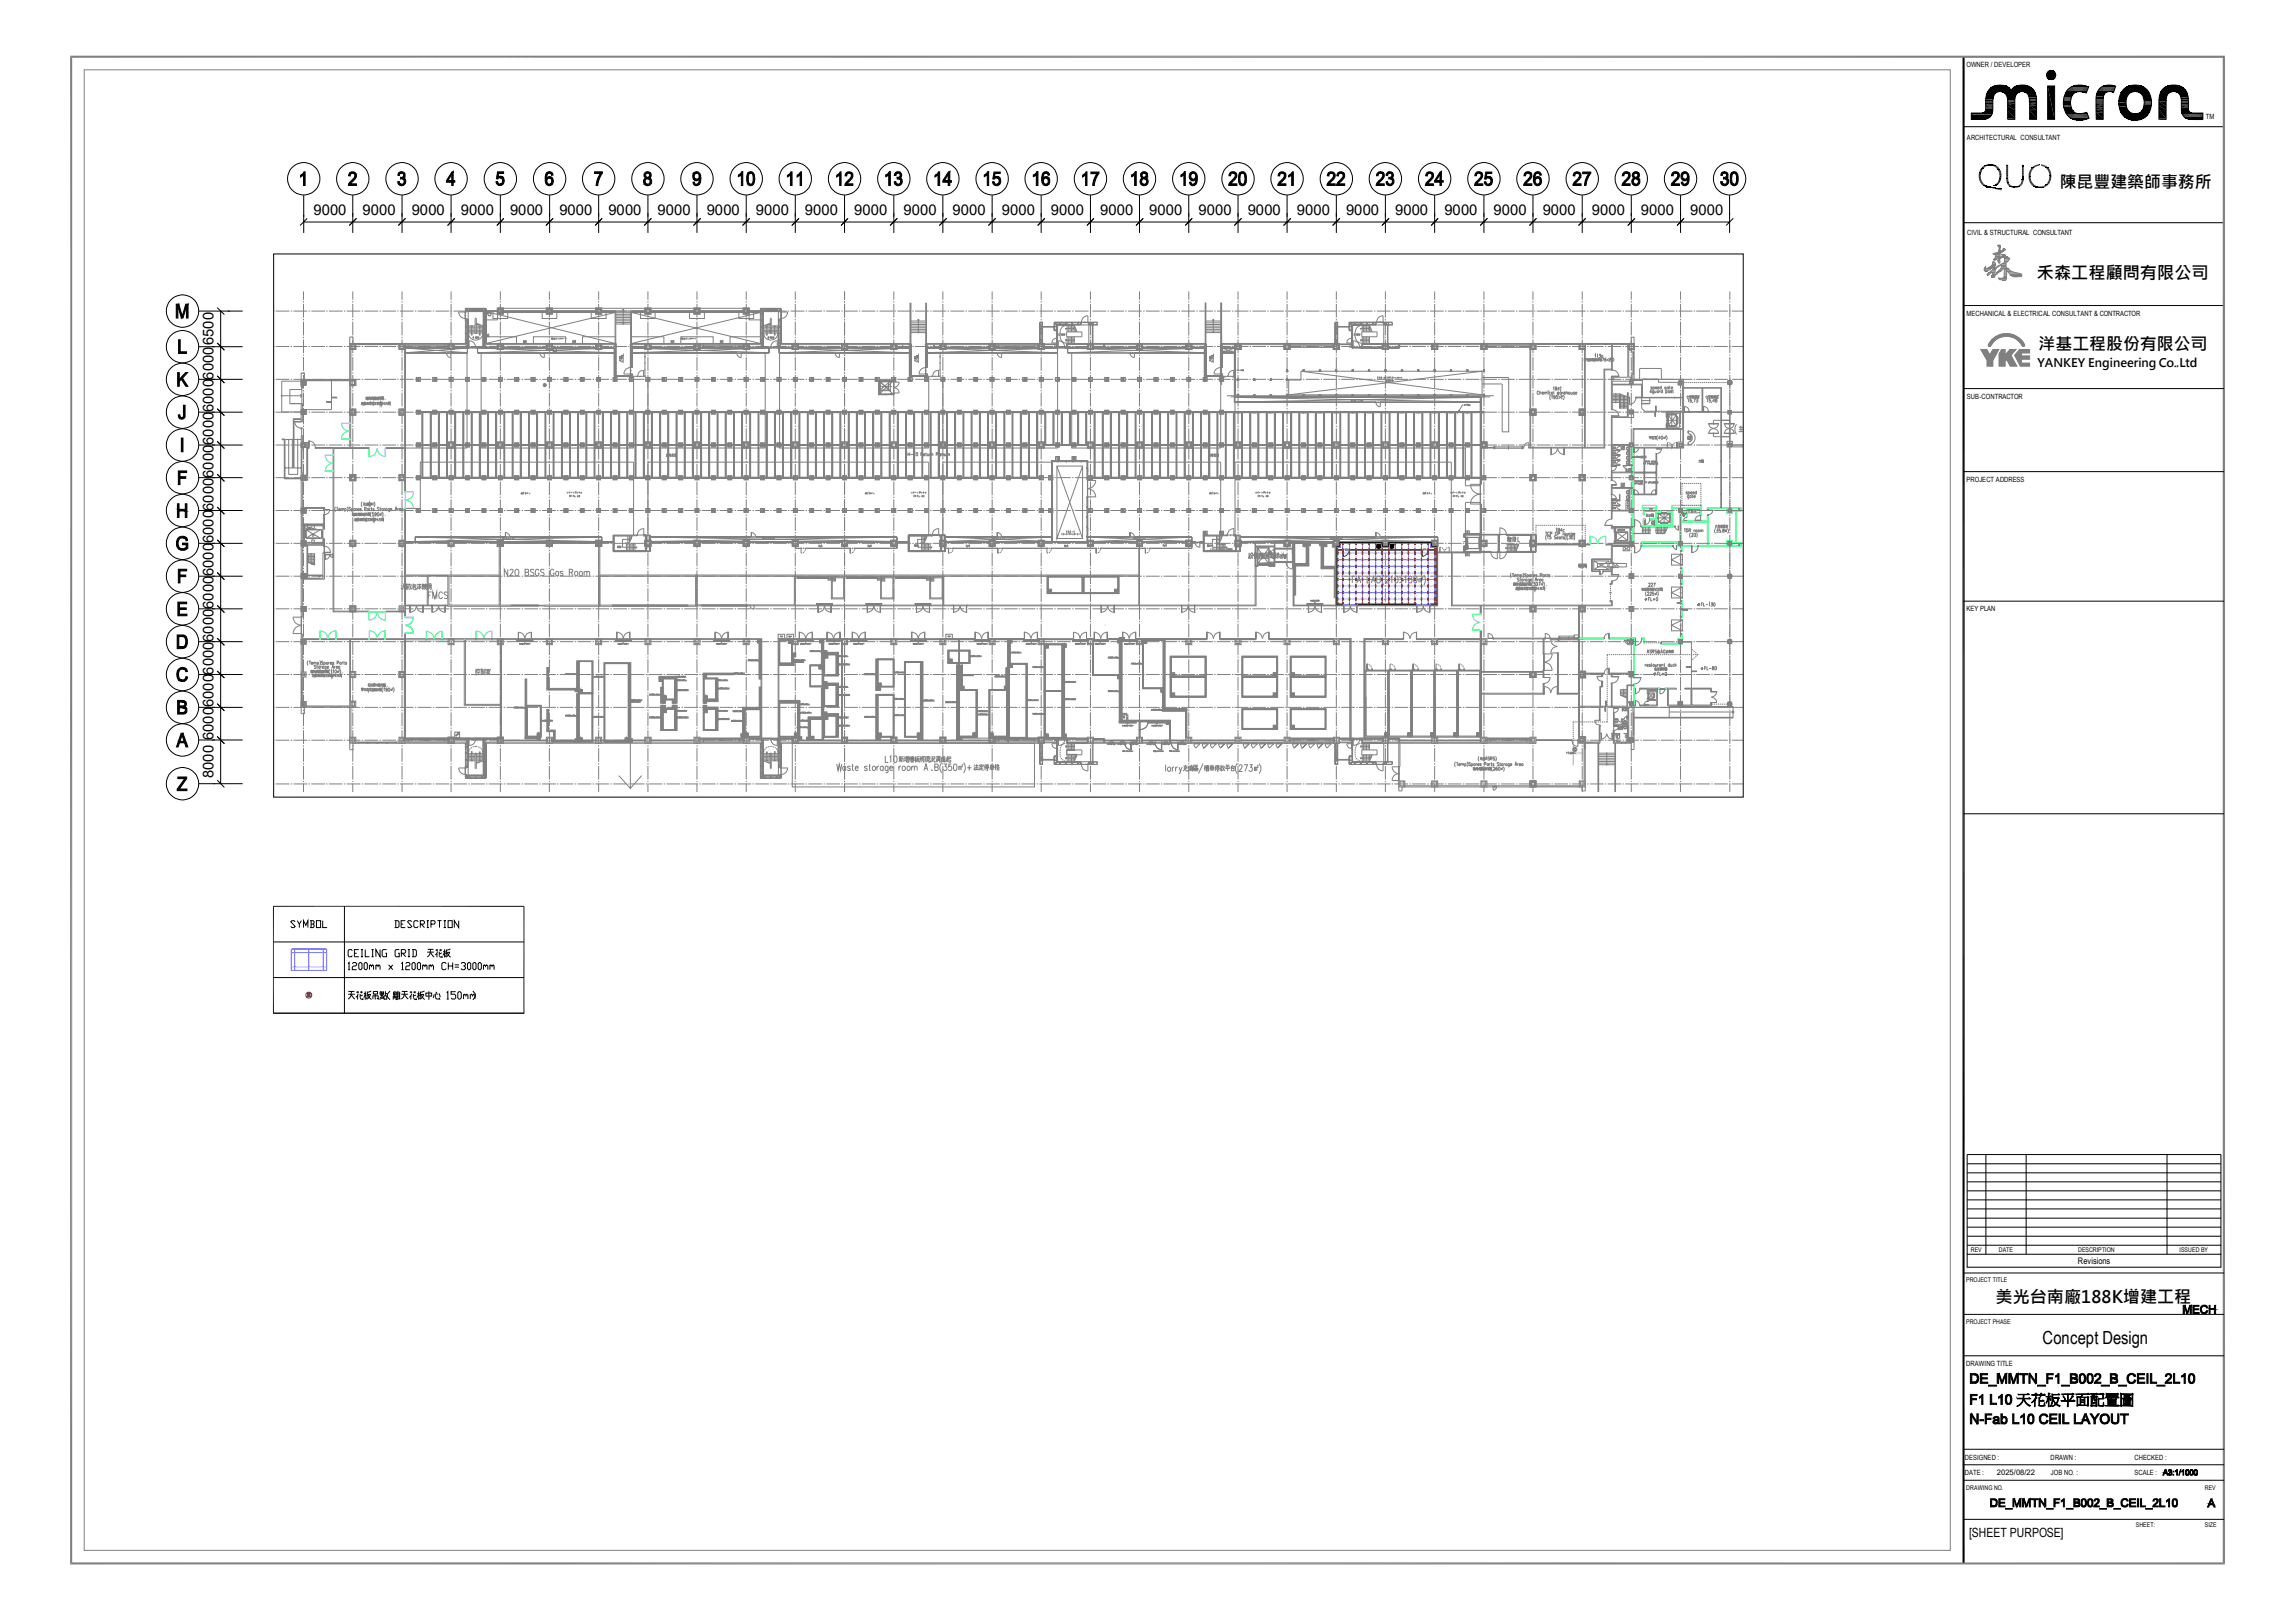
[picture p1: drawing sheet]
<svg xmlns="http://www.w3.org/2000/svg" width="420mm" height="297mm" viewBox="0 0 420 297" stroke-linecap="round" stroke-linejoin="round" font-family="sans-serif">
<defs><g id="words">
<text font-size="3.3" x="373.8" y="246">Concept Design</text>
<g font-size="3.1">
<text x="376.9" y="34.4">陳昆豐建築師事務所</text>
<text x="372.7" y="51.1">禾森工程顧問有限公司</text>
<text x="373.1" y="64">洋基工程股份有限公司</text>
<text x="365.2" y="238.4">美光台南廠188K增建工程</text>
</g>
<g font-size="2.7">
<text x="57.4" y="39.3">9000</text>
<text x="66.3" y="39.3">9000</text>
<text x="75.4" y="39.3">9000</text>
<text x="84.3" y="39.3">9000</text>
<text x="93.3" y="39.3">9000</text>
<text x="102.4" y="39.3">9000</text>
<text x="111.3" y="39.3">9000</text>
<text x="120.4" y="39.3">9000</text>
<text x="129.3" y="39.3">9000</text>
<text x="138.3" y="39.3">9000</text>
<text x="147.3" y="39.3">9000</text>
<text x="156.3" y="39.3">9000</text>
<text x="165.4" y="39.3">9000</text>
<text x="174.3" y="39.3">9000</text>
<text x="183.3" y="39.3">9000</text>
<text x="192.3" y="39.3">9000</text>
<text x="201.3" y="39.3">9000</text>
<text x="210.3" y="39.3">9000</text>
<text x="219.3" y="39.3">9000</text>
<text x="228.3" y="39.3">9000</text>
<text x="237.3" y="39.3">9000</text>
<text x="246.3" y="39.3">9000</text>
<text x="255.3" y="39.3">9000</text>
<text x="264.3" y="39.3">9000</text>
<text x="273.3" y="39.3">9000</text>
<text x="282.3" y="39.3">9000</text>
<text x="291.3" y="39.3">9000</text>
<text x="300.3" y="39.3">9000</text>
<text x="309.3" y="39.3">9000</text>
<text x="39.1" y="63.2" transform="rotate(-90 39.1 63.2)">6500</text>
<text x="39.1" y="99.4" transform="rotate(-90 39.1 99.4)">600060006000600060006000</text>
<text x="39.1" y="129.4" transform="rotate(-90 39.1 129.4)">60006000600060006000</text>
<text x="39.1" y="135.5" transform="rotate(-90 39.1 135.5)">6000</text>
<text x="39.1" y="142.4" transform="rotate(-90 39.1 142.4)">8000</text>
</g>
<text font-size="2.3" x="360.3" y="281.3">[SHEET PURPOSE]</text>
<g font-size="2.2">
<text x="372.9" y="67.1">YANKEY Engineering Co. Ltd</text>
<text x="397.5" y="67.7">，</text>
</g>
<text font-size="1.7" x="380.3" y="231.3">Revisions</text>
<text font-size="1.4" x="365.4" y="269.9">2025/08/22</text>
<g font-size="1.3">
<text x="359.9" y="12.3">OWNER / DEVELOPER</text>
<text x="403.7" y="21.7">TM</text>
<text x="360" y="25.6">ARCHITECTURAL CONSULTANT</text>
<text x="360" y="43.1">CIVIL &amp; STRUCTURAL CONSULTANT</text>
<text x="359.9" y="57.8">MECHANICAL &amp; ELECTRICAL CONSULTANT &amp; CONTRACTOR</text>
<text x="359.9" y="73.1">SUB-CONTRACTOR</text>
<text x="359.9" y="88.3">PROJECT ADDRESS</text>
<text x="359.9" y="111.8">KEY PLAN</text>
<text x="359.8" y="249.9">DRAWING TITLE</text>
<text x="359.6" y="267.2">DESIGNED :</text>
<text x="359.6" y="270">DATE :</text>
<text x="375.3" y="267.2">DRAWN :</text>
<text x="375.3" y="270">JOB NO. :</text>
<text x="390.6" y="267.2">CHECKED :</text>
<text x="390.6" y="270">SCALE :</text>
</g>
<g font-size="1.2">
<text x="360.7" y="229.1">REV</text>
<text x="365.8" y="229.1">DATE</text>
<text x="380.3" y="229.1">DESCRIPTION</text>
<text x="398.9" y="229.1">ISSUED BY</text>
<text x="359.8" y="234.6">PROJECT TITLE</text>
<text x="359.8" y="242.2">PROJECT PHASE</text>
<text x="359.8" y="272.7">DRAWING NO.</text>
<text x="403.5" y="272.7">REV</text>
<text x="390.9" y="279.5">SHEET:</text>
<text x="403.5" y="279.5">SIZE</text>
</g>
<text font-size=".5" fill="#808080" x="288.4" y="138">遮煙性</text>
</g></defs>
<g fill="none" stroke="#808080" stroke-width=".18">
<path d="M50.1 56.9h.1M50.5 56.9h2.5M53.2 56.9h.3M53.7 56.9h2.5M55.5 53.3v1.6M55.5 55.1v.3M55.5 55.6v2.5M55.5 58.4v.2M55.5 58.9v2.5M56.5 56.9h.2M57 56.9h2.5M59.7 56.9h.2"/>
<path d="M60.2 56.9h2.5M62.9 56.9h.3M63.5 56.9h2.5M64.6 53.3v1.6M64.6 55.1v.3M64.6 55.6v2.5M64.6 58.4v.2M64.6 58.9v2.5M66.2 56.9h.3M66.7 56.9h2.5M69.5 56.9h.2M70 56.9h2.5"/>
<path d="M72.7 56.9h.2M73.2 56.9h2.5M73.6 53.3v1.6M73.6 55.1v.3M73.6 55.6v2.5M73.6 58.4v.2M73.6 58.9v2.5M75.9 56.9h.3M76.5 56.9h2.5M79.2 56.9h.3M79.7 56.9h2.5M82.5 56.9h.2"/>
<path d="M82.5 53.3v1.6M82.5 55.1v.3M82.5 55.6v2.5M82.5 58.4v.2M82.5 58.9v2.5M83 56.9h2.5M85 57.7h.3M85.1 57.1l.1 1.2-.1-1.2h-1.2a1.16 1.16 0 0 0 1.2 1.2M85.1 57v.1M85.1 58.3v.1M85.2 58.4v4.5zM85.2 57.1h.1"/>
<path d="M85.2 59.8h.1zM85.2 58.6l.1 .1zM85.2 56.4h3.7v6.5v-6.4h-3.7v.6zM85.2 57l-.1 .1h.2M85.2 58.4h.1M85.2 58.3v.1M85.2 59.8h.1M85.2 59.9h.1M85.2 58.6h.1M85.2 58.7h.1M85.2 58.4v.1h.4v4.8M85.2 58.5h.4v5.1"/>
<path d="M85.2 57h3.3v6.6M85.2 56.9v.2M85.3 59.7v.2h.2v-.2zM85.3 58.5v.2h.2v-.2zM85.3 56.9v.1M85.3 58.4v.1M85.3 58.4v4.5M85.3 58.4h.2M85.3 56.6h.3h-.1v.2h.1h-.3h.2v-.2zM85.5 57l-.2 .1M85.5 58.5v4.8M85.7 58.4v5.1h.2v-1.2a1.16 1.16 0 0 1 1.1 1.2"/>
<path d="M85.7 57v1.4h-.4M85.7 59.6v3.9M85.7 59.9h1.3M85.7 59.6h1.3M85.7 56.9h.3M85.8 56.9v-.3h2.5v.3M85.9 56.5h.1zM85.9 56.5h.1v.2h-.1zM86 56.5h.1M86.1 59.8l.2-.2 .3 .2M86.2 56.9h2.5M86.3 59.6v1.3"/>
<path d="M87 58.2h.2v2.8h-.2zM87 56.5h.1zM87 56.5h.1M87 56.5h.1v.2h-.1zM87.2 59.9h1.2M87.2 59.6h1.2M87.2 59.4h.6M87.2 59.1l1.2 .5M87.6 59.8l.2-.2 .2 .2M87.8 59.6v1.3M88.1 56.5h.1zM88.1 56.5h.1"/>
<path d="M88.1 56.5h.1v.2h-.1zM88.2 56.5h.1M88.4 59.6v3.9M88.4 57v6.5h-1.3M88.5 56.6h.1v.2h-.1h.3h-.2v-.2h.2zM88.6 57h.2v5.9M88.6 58.5h.3v.2h-.3zM88.6 59.7h.3v.2h-.3zM88.6 57.4h.3v.1v-.1v.1h-.3zM88.9 58.7h.1M88.9 58.6h.1M88.9 58.6v.1z"/>
<path d="M88.9 59.8v.1zM88.9 59.8h.1M88.9 57.5h.1M88.9 56.8h2.2M88.9 58.5h2.2v-2.1h46v2.1h2M88.9 56.9h.3M89.2 57.5v-.3h.2l-.1 .3 .1 .3a.32 .32 0 0 0 .5-.3M89.3 57.5l.3 .3 .2-.3M89.4 57.2v-.2v.2h.3M89.4 57.3h.3M89.4 56.9v.1M89.4 56.9h2.5"/>
<path d="M89.7 57v.2zM89.7 56.9v.1M89.7 57.2h.2v.3v-.2zM90.2 57v1.3h2.7v-1.3M91 56.4h1.1v1.1h-1.1zM91.1 56.5h.9v.9h-.9zM91.1 57h-2.2l23.7 5.9v-5.9h-2.6M91.2 56.5h.7v.8h-.7zM91.3 56.6h.6v.6h-.6zM91.3 56.6h.5v.6h-.5zM91.5 56.2h.1zM91.6 53.3v1.6"/>
<path d="M91.6 55.1v.3M91.6 55.6v2.5M91.6 58.4v.2M91.6 58.9v2.5M92 57h8.1M92 56.8h8.1M92 57.2h8.1M92.2 56.9h.3M92.7 56.9h2.5M95.5 56.9h.2M96 56.9h2.5M98.7 56.9h.3"/>
<path d="M99.2 57v1.3h2.7v-1.3M99.2 56.9h2.5M100 56.4h1.1v1.1h-1.1zM100.1 56.5h.9v.9h-.9zM100.2 56.5h.7v.8h-.7zM100.2 56.6h.6v.6h-.6zM100.3 56.6h.5v.6h-.5zM100.5 53.3v1.6M100.5 55.1v.3M100.5 55.6v2.5M100.5 58.4v.2M100.5 58.9v2.5"/>
<path d="M101 57h8.1M101 56.8h8.1M101 57.2h8.1M101.9 56.9h.3M102.4 56.9h2.5M105.2 56.9h.3M105.7 56.9h2.5M108.2 57v1.3h2.7v-1.3M108.5 56.9h.2M109 56.9h2.5M109 56.4h1.1v1.1h-1.1zM109.1 56.5h.9v.9h-.9z"/>
<path d="M109.2 56.5h.7v.8h-.7zM109.3 56.6h.6v.6h-.6zM109.6 53.3v1.6M109.6 55.1v.3M109.6 55.6v2.5M109.6 58.4v.2M109.6 58.9v2.5M110 57.2h2.6l-23.7 5.6M110 56.8h2.7v6.1M111.7 56.9h.3M112.2 56.9h5.7M112.6 59.3h3"/>
<path d="M112.7 58.4h2.7M112.7 57.2h2.7M112.7 57.5h2.7M112.7 57.8h2.7M112.7 58.1h2.7M112.7 59h2.7M112.7 58.7h2.7M113.8 59.2l.2 .1 .3-.1M114 56.5v.3h.1v-.3M114 56.9v.1zM114 56.9v2.4M117.2 57v1.3h2.7v-1.3"/>
<path d="M118 56.4h1.1v1.1h-1.1zM118.1 56.5h.9v.9h-.9zM118.1 57h-2.5v6.1M118.1 56.8h-2.7v6.1M118.2 56.5h.7v.8h-.7zM118.2 56.9h.2M118.3 56.6h.5v.6h-.5zM118.3 56.6h.6v.6h-.6zM118.6 53.3v1.6M118.6 55.1v.3M118.6 55.6v2.5M118.6 58.4v.2"/>
<path d="M118.6 58.9v2.5M118.7 56.9h2.5M119 57h8.1M119 56.8h8.1M119 57.2h8.1M121.5 56.9h.2M122 56.9h2.5M124.7 56.9h.3M125.2 56.9h2.5M126.2 57v1.3h2.7v-1.3M127 56.4h1.1v1.1h-1.1zM127.1 56.5h.9v.9h-.9z"/>
<path d="M127.2 56.5h.7v.8h-.7zM127.3 56.6h.5v.6h-.5zM127.5 53.3v1.6M127.5 55.1v.3M127.5 55.6v2.5M127.5 58.4v.2M127.5 58.9v2.5M128 56.9h.2M128 57h8.1M128 56.8h8.1M128 57.2h8.1M128.4 56.9h2.5"/>
<path d="M131.2 56.9h.2M131.7 56.9h2.5M134.5 56.9h.2M135 56.9h2.5M135.2 57v1.3h2.7v-1.3M136 56.4h1.1v1.1h-1.1zM136.1 56.5h.9v.9h-.9zM136.2 56.5h.7v.8h-.7zM136.3 56.6h.5v.6h-.5zM136.3 56.6h.6v.6h-.6zM136.6 53.3v1.6M136.6 55.1v.3"/>
<path d="M136.6 55.6v2.5M136.6 58.4v.2M136.6 58.9v2.5M137 57.2h2.1l-23.5 5.7M137 57h2.1M137 56.8h2.1M137.7 56.9h.3M138.2 56.9h2.5M139.2 57.5l.1-.1zM139.2 57.4h.1zM139.2 57.4v.1zM139.2 59.8h.1"/>
<path d="M139.2 59.8h.1zM139.2 58.6v.1zM139.2 58.6h.1zM139.2 58.7l.1-.1zM139.3 57.4h.1v.1h-.1zM139.3 59.7v.2h.1v-.2zM139.3 58.5v.2h.1v-.2zM139.3 56.6h.3h-.2v.2h.2h-.3h.1v-.2zM139.5 57h-.2v5.9M139.7 57h3.2M139.7 59.6v3.9M139.7 59.9h1.3"/>
<path d="M139.7 59.6h1.3M139.7 56.9v-.3h2.7v.3M139.9 56.5h.1v.2h-.1zM139.9 56.5h.1zM139.9 56.5h.1M140 56.5h.1M140.1 59.8l.2-.2v1.3M140.3 59.4h.7M140.3 59.6l.2 .2M141 56.5h.1v.2h-.1zM141 58.2h.1v2.8h-.1zM141 56.9h.2"/>
<path d="M141 59.1l-1.3 .5M141 56.5h.1zM141 56.5h.1M141.1 56.5h.1M141.1 59.9h1.3M141.1 59.6h1.3M141.5 56.9h2.5M141.6 59.8l.2-.2 .2 .2M141.8 59.6v1.3M142.1 56.5v.2h.1v-.2zM142.1 56.5h.1zM142.1 56.5h.1"/>
<path d="M142.2 56.5h.1M142.5 57v1.4h.3M142.5 58.4v5.2M142.5 59.6l-.1 3.9M142.5 58.5h.4M142.5 56.6h.2v.2h-.2h.3h-.1v-.2h.1zM142.6 58.5v4.8zM142.6 58.5h.3M142.7 58.5h.2v.2h-.2zM142.7 59.7h.2v.2h-.2zM142.8 57.1h.2v-.7h-3.9v6.5l-23.5-5.7h2.5M142.8 57v.1"/>
<path d="M142.8 57.7h.3M142.8 58.4h.1M142.8 57v.1h.2M142.8 57.1h.1M142.9 58.7h.1M142.9 58.6h.1M142.9 58.6v.1zM142.9 59.8v.1zM142.9 59.8h.1M142.9 58.5h.1M142.9 56.9v.1M142.9 58.4l.1 4.5z"/>
<path d="M143 57.1h.1M142.9 57.1v-.6h-3.7v6.4M143 58.4l-.2-.1v.2M143 57.1l-.1 1.2v-1.2h1.3M143 58.4h-.2v4.5M144.1 57.1a1.16 1.16 0 0 1-1.1 1.2M144.2 56.9h.2M144.7 56.9h2.5M145.5 53.3v1.6M145.5 55.1v.3M145.5 55.6v2.5M145.5 58.4v.2"/>
<path d="M145.5 58.9v2.5M147.4 56.9h.3M148 56.9h2.5M150.7 56.9h.3M151.2 56.9h2.5M154 56.9h.2M154.5 56.9h2.5M154.6 53.3v1.6M154.6 55.1v.3M154.6 55.6v2.5M154.6 58.4v.2M154.6 58.9v2.5"/>
<path d="M157.2 56.9h.2M157.7 56.9h2.5M160.4 56.9h.3M161 56.9h2.4M163.6 53.3v1.6M163.6 55.1v.3M163.6 55.6v2.5M163.6 58.4v.2M163.6 58.9v2.5M163.7 56.9h.3M164.2 56.9h2.5M166.5 55.4v7.5"/>
<path d="M166.5 58.5h.2M166.7 55.4v7.5M166.7 59.4h2.7M166.7 60h2.7M166.7 59.7h2.7M166.7 59.1h2.7M166.7 58.7h2.7M167 56.9h.2M167.5 56.9h2.5M168 58.4v.2h.1v-.2M168 58.7h.1zM168.1 58.7v2.2l.2-.2"/>
<path d="M169.4 55.4v7.5M169.4 58.5h.1M169.5 55.4v7.5M170.2 56.9h.3M170.7 56.9h2.5M172.6 53.3v1.6M172.6 55.1v.3M172.6 55.6v2.5M172.6 58.4v.2M172.6 58.9v2.5M173.4 56.9h.3M173.9 56.9h2.5"/>
<path d="M176.7 56.9h.3M177.2 56.9h2.5M180 56.9h.2M180.5 56.9h2.5M181.6 53.3v1.6M181.6 55.1v.3M181.6 55.6v2.5M181.6 58.4v.2M181.6 58.9v2.5M183.2 56.9h.3M183.7 56.9h2.5M186.4 56.9h.3"/>
<path d="M186.9 56.9h2.5M189.7 56.9h.2M190.2 56.9h2.5M190.3 59.7l.1 .1zM190.4 59.8h.1M190.4 59.7h.1M190.4 59.6h.2v.2h-.2zM190.5 53.3v1.6M190.5 55.1v.3M190.5 55.6v2.5M190.5 58.4v.2M190.5 58.9v2.5"/>
<path d="M190.7 59.9h.1M190.7 59.8v3.1M190.8 59.8h.1M190.8 59.8h2.2M190.8 59.8v3.1zM190.8 59.7v.1M190.8 59.8h2.1M192.9 59.8h.1zM192.9 59.7v.1M192.9 59.8h.1M193 59.7h.1M193 59.8h.1"/>
<path d="M193 59.7v.1zM193 59.9h.1M193 56.9h.2M193 59h4.9M193 59.6h.2v.2h-.2zM193 59.1v.1h.3v-.1v.3v-.2h-.3v.2zM193 59.8v.6h.4M193.5 56.9h2.5M193.5 59.5h3.1M193.8 59.1h.2v.2h-.2zM193.9 59h.1zM193.9 59v.1z"/>
<path d="M194 59l-.1 .1zM195 59v.1zM195 59.1h.1v.2h-.1zM195 59h.1zM195.1 59v.1zM195.2 59.6a1.16 1.16 0 0 0-1.2 1.1 1.72 1.72 0 0 0 .6 1.9l.6 .2M195.3 59.5v1.2M195.5 59.3v.1M195.6 59.5v1.2M195.8 59.5v1.2M196.1 59.1h.2v.2h-.2zM196.1 59.5v1.2"/>
<path d="M196.1 59h.1zM196.1 59l.1 .1zM196.2 59v.1zM196.2 56.9h.3M196.3 59.5v1.2M196.5 59.9l.1 .2-.1 .3M196.7 56.9h2.5M197.2 59l.1 .1zM197.2 59.1h.2v.2h-.2zM197.3 59h.1zM197.4 59l-.1 .1zM197.7 59.1l.1-.1v.4h-4.3v2.4l-.1 .1v-2.6h2.1v.2"/>
<path d="M197.7 59v.3h-4.3v2.5M197.8 59h.1M197.9 59v.1l-.2-.1M197.9 59h.1M197.9 59h-5v.8M197.9 59l-.1 .5M197.9 59h1.2zM197.9 59a1.16 1.16 0 0 1 1.2-1.2v1.2M198.5 58.8v.3M199.1 59v.1M199.2 59h.1M199.1 59l.1 .1"/>
<path d="M199.1 59h.1M199.1 59.1l.2-.1v.3h.6M199.2 59h1.6v.5l-.8-.1M199.2 59h1.6v.4h-.8M199.2 59.4h.7M199.3 59.5v3.4M199.3 59.1l-.1-.1v.5M199.4 59.1v.1h.3v-.1v.3v-.2h-.3v.2zM199.5 56.9h.2M199.6 53.3v1.6M199.6 55.1v.3M199.6 55.6v2.5"/>
<path d="M199.6 58.4v.2M199.6 58.9v2.5M199.9 59.3v.1M199.9 59.4l.1 .1zM199.9 59.5h-6.4l.1 4M199.9 59.5v3.4M199.9 56.9h2.5M200 59.2h.1l-.1 .2zM200 59.4h.1zM200 59.4v3.5M200.1 59.4h.1M202.7 56.9h.2"/>
<path d="M203.2 56.9h2.5M206 56.9h.2M206.5 56.9h2.5M208.5 53.3v1.6M208.5 55.1v.3M208.5 55.6v2.5M208.5 58.4v.2M208.5 58.9v2.5M209.2 56.9h.3M209.7 56.9h2.5M212.5 56.9h.2M212.9 56.9h2.5"/>
<path d="M215.7 56.9h.2M216.2 56.9h2.5M217.6 53.3v1.6M217.6 55.1v.3M217.6 55.6v2.5M217.6 58.4v.2M217.6 58.9v2.5M218.9 56.9h.3M219.5 56.9h2.5M220.6 58.5h.1M220.7 59.4h2.7M220.7 60h2.7"/>
<path d="M220.7 59.7h2.7M220.7 59.1h2.7M220.7 58.7h2.7M222 58.4v.2h.1v-.2M222 58.7h.1zM222 58.7v2.2M222.2 56.9h.3M222.7 56.9h2.5M223.4 58.5h.2M225.5 56.9h.2M225.9 56.9h2.6M226.6 53.3v1.6"/>
<path d="M226.6 55.1v.3M226.6 55.6v2.5M226.6 58.4v.2M226.6 58.9v2.5M228.7 56.9h.2M229.2 56.9h2.5M231.9 56.9h.3M232.5 56.9h2.4M235.2 56.9h.3M235.5 53.3v1.6M235.5 55.1v.3M235.5 55.6v2.5"/>
<path d="M235.5 58.4v.2M235.5 58.9v2.5M235.7 56.9h2.5M238.5 56.9h.2M239 56.9h2.5M241.7 56.9h.2M242.2 56.9h2.5M244.3 59.7l.1 .1zM244.5 59.6v.2h.2v-.2zM244.6 53.3v1.6M244.6 55.1v.3M244.6 55.6v2.5"/>
<path d="M244.6 58.4v.2M244.6 58.9v2.5M244.8 59.7h.1M244.7 59.7l.1 .1zM244.7 59.9h.1M244.7 59.8v.3M244.8 59.8h.1M244.8 59.8h.1zM244.8 59.8v3.1M244.8 59.8v-.8h-.5v3.9M244.8 59.7v.1M244.9 59.8h2v.7h.5"/>
<path d="M244.9 56.9h.3M245.4 56.9h2.5M246.9 59.8h.1M246.9 59.7l.1 .1zM246.9 59.9h.1M246.9 59.8v.7h.5M247 59.7h.1M247 59.6h.2v.2h-.2zM247 59.1v.1h.3v-.1v.3v-.2h-.3v.2zM247 59.8v.6h.4M247.5 59.5h3.1M247.9 59v.1z"/>
<path d="M247.9 59.1h.1v.2h-.1zM247.9 59h.1zM248 59l-.1 .1zM248.2 56.9h.3M248.7 56.9h2.5M249 59.1h.1v.2h-.1zM249 59h.1zM249 59v.1zM249.1 59l-.1 .1zM249.2 59.6a1.16 1.16 0 0 0-1.2 1.1M249.3 59.5v1.2M249.5 59.3v.1"/>
<path d="M249.6 59.5v1.2M249.8 59.5v1.2M250.1 59.5v1.2M250.1 59l.1 .1zM250.1 59.1h.1v.2h-.1zM250.1 59h.1zM250.2 59h.1M250.4 59.5v1.2M250.5 59.9l.1 .2-.1 .3M251.2 59.1h.2v.2h-.2zM251.2 59h.1zM251.2 59l.1 .1z"/>
<path d="M251.3 59h.1zM251.5 56.9h.2M251.7 59v.3h-4.3v2.5v-2.5h2.1v.2M251.7 59.1l.1-.1v.4h-4.3v2.4v-2.3h4.3M251.8 59h-4.9v.8h-2M251.8 59h.1M251.8 59l.1 .1-.2-.1M251.8 59v.5h1.4M251.8 59h-4.9v.7M251.9 59h1.2zM251.9 59a1.16 1.16 0 0 1 1.2-1.2v1.2M252 59h2.8v.5h-.8"/>
<path d="M252 56.9h2.5M252.5 58.8v.3M253.2 59h.1v.3h.6M253.2 59v.5M253.2 59h.1M253.2 59v.1M253.2 59h1.6v.4l-.8 .1M253.2 59.1h.1M253.2 59.5h.7M253.2 59v.4h.7M253.2 59.5v3.4M253.4 59.1v.1h.3v-.1v.3v-.2h-.3v.2z"/>
<path d="M253.5 53.3v1.6M253.5 55.1v.3M253.5 55.6v2.5M253.5 58.4v.2M253.5 58.9v2.5M253.9 59.3v.1M253.9 59.4l.1 .1zM253.9 59.5v3.4M254 59.4v.1M254 59.4v3.5M254 59.4h.1M254 59.2v.2h.2h-.2h.2v-.2z"/>
<path d="M254.2 59.4h.1M254.7 56.9h.2M255.2 56.9h2.5M257.9 56.9h.3M258.4 56.9h2.5M261.2 56.9h.3M261.7 56.9h2.5M262.6 53.3v1.6M262.6 55.1v.3M262.6 55.6v2.5M262.6 58.4v.2M262.6 58.9v2.5"/>
<path d="M264.5 56.9h.2M265 56.9h2.5M267.7 56.9h.3M268.2 56.9h2.5M270.9 56.9h.3M271.4 56.9h2.5M271.6 53.3v1.6M271.6 55.1v.3M271.6 55.6v2.5M271.6 58.4v.2M271.6 58.9v2.5M274.2 56.9h.2"/>
<path d="M274.7 56.9h2.5M277.5 56.9h.2M278 56.9h2.5M280.5 53.3v1.6M280.5 55.1v.3M280.5 55.6v2.5M280.5 58.4v.2M280.5 58.9v2.5M280.7 56.9h.3M281.2 56.9h2.5M283.9 56.9h.3M284.4 56.9h2.5"/>
<path d="M287.2 56.9h.2M287.7 56.9h2.5M289.6 53.3v1.6M289.6 55.1v.3M289.6 55.6v2.5M289.6 58.4v.2M289.6 58.9v2.5M290.4 56.9h.3M291 56.9h2.5M293.7 56.9h.3M294.2 56.9h2.5M297 56.9h.2"/>
<path d="M297.4 56.9h2.5M298.5 53.3v1.6M298.5 55.1v.3M298.5 55.6v2.5M298.5 58.4v.2M298.5 58.9v2.5M300.2 56.9h.2M300.7 56.9h2.5M303.4 56.9h.3M304 56.9h2.5M306.7 56.9h.3M307.2 56.9h2.5"/>
<path d="M307.6 53.3v1.6M307.6 55.1v.3M307.6 55.6v2.5M307.6 58.4v.2M307.6 58.9v2.5M310 56.9h.2M310.4 56.9h2.5M313.2 56.9h.2M313.7 56.9h2.5M316.4 56.9h.3M316.6 53.3v1.6M316.6 55.1v.3"/>
<path d="M316.6 55.6v2.5M316.6 58.4v.2M316.6 58.9v2.5M316.9 56.9h2.1M50.1 63.4h.1M50.1 69.4h.1M50.1 75.4h.1M50.5 63.4h2.5M50.5 69.4h2.5M50.5 75.4h2.5M51.6 72.3v.2zM51.6 72.4h3.6"/>
<path d="M53 71.3v2.6zM53 71.3h2.2M53 73.9h2.2M53.2 63.4h.3M53.2 69.4h.3M53.2 75.4h.3M53.7 63.4h2.5M53.7 69.4h2.5M53.7 75.4h2.5M53.9 77.2h1.2zM53.9 77.2a1.16 1.16 0 0 0 1.2 1.1M54.9 72.1l.3 .3-.3 .3"/>
<path d="M55.1 77.1l.2 .1zM55.1 75h.9v.9h-.9zM55.1 69.6h.9v.9h-.9zM55.1 78.4l.1 .1zM55.1 69.5v1.4h.3l-.1-.4h.7v-.8h8M55.1 69.5v-1.2h.6v1.2M55.1 76.6h-1.4v9M55.1 76.8h-1.3v8.8M55.1 69.8h-3.5v5.6h3.5M55.1 77.1h.1M55.2 78.3l.1 .1h-.2zM55.2 78.5v1.2"/>
<path d="M55.3 75.2h.5v.5h-.5zM55.3 69.8h.5v.5h-.5zM55.4 74.1v-.2h-.3v3.2M55.5 74.1h-.2v.9h.7M55.5 61.6v.3M55.5 62.1v2.5M55.5 64.9v.2M55.5 65.4v2.4M55.5 68.1v.3M55.5 68.6v2.5M55.5 71.4v.2M55.5 71.9v2.5"/>
<path d="M55.5 74.6v.3M55.5 75.1v2.5M55.5 77.9v.2M55.5 78.4v2.5M56.5 63.4h.2M56.5 69.4h.2M56.5 75.4h.2M57 63.4h2.5M57 69.4h2.5M57 75.4h2.5M59.7 73.5h1l-.2 .2M59.7 63.4h.2"/>
<path d="M59.7 69.4h.2M59.7 75.4h.2M59.8 73.5l-.1 .1M60 73.5l-.2 .2M60.2 73.5l-.2 .2M60.2 63.4h2.5M60.2 69.4h2.5M60.2 75.4h2.5M60.3 73.5l-.1 .2M60.5 73.5l-.2 .2M60.7 69.6v5.4h-4.7v.9h-.7v1.2h-.2M60.7 72.7h1"/>
<path d="M60.7 72.7h.1M60.9 72.7l-.2 .2M61.1 72.7l-.2 .2M61.3 72.7l-.2 .2M61.5 72.7l-.2 .2M61.6 72.7l-.2 .2M61.7 72.8l-.1 .1M62.9 63.4h.3M62.9 69.4h.3M62.9 75.4h.3M63.5 63.4h2.5M63.5 69.4h2.5"/>
<path d="M63.5 75.4h2.5M64 62.9h1.1v1.1h-1.1zM64 69.5h1.1v1.1h-1.1zM64 74.9h1.1v1.1h-1.1zM64 70.6v11.5h3.5M64 62.9v-1.2h.6v1.2M64 64v5.5h-8.9M64.1 69.6h-8.9v4.3M64.2 70.6v11.3h3.3M64.2 63.1h.7v.7h-.7zM64.2 69.7h.7v.7h-.7zM64.2 75.1h.7v.7h-.7z"/>
<path d="M64.2 64v5.5M64.6 61.6v.3M64.6 62.1v2.5M64.6 64.9v.2M64.6 65.4v2.4M64.6 68.1v.3M64.6 68.6v2.5M64.6 71.4v.2M64.6 71.9v2.5M64.6 74.6v.3M64.6 75.1v2.5M64.6 77.9v.2"/>
<path d="M64.6 78.4v2.5M65.1 62.9h7.9M65.1 63.1h7.9M65.6 62.9v.2M65.6 63h1.7M66.1 74v.1M66.1 73.7l.1 .1M66.2 74v.1M66.2 73.6l-.1 .1M66.2 73.9l.1 .2v-.2M66.2 73.9h.1M66.2 63.4h.3"/>
<path d="M66.2 69.4h.3M66.2 75.4h.3M66.3 73.7l-.2 .2M66.3 73.9h-.2M66.3 73.6v.3M66.4 73.9v.2h.1M66.4 73.8h.1M66.4 73.6h-.1h.2M66.4 73.9l.1 .1M66.5 73.7l-.2 .2h.2M66.5 73.7l-.2 .1M66.5 73.9l.1 .2"/>
<path d="M66.5 73.6v.3M66.6 73.7h.2v.1M66.6 73.6h.2M66.6 74.1h.1M66.7 73.8v.4M66.7 73.7l-.2 .2M66.7 63.4h2.5M66.7 69.4h2.5M66.7 75.4h2.5M66.8 73.9h.2M66.8 73.6l-.1 .1-.1-.1M66.8 73.9v.2"/>
<path d="M66.9 73.5l-.1 .2M67 72.8h.1v.2h-.1M67 73.1h.1M67 73.6l-.2 .3M67 73.9v.2h-.1M67.1 73.6h-.2l.1 .3M67.1 72.7v.1M67.1 73v.1M67.1 73.9v.2M67.1 72.7l-.1-.1v.5M67.1 73.6v.3M67.1 73.6h.4"/>
<path d="M67.2 72.8l.2 .1zM67.2 73v.1zM67.2 72.7h.2M67.2 72.6l-.1 .2M67.2 73.7h.3M67.2 74h.3M67.2 73.8h.2v.1h-.2zM67.2 73.9h.2M67.3 73l.1 .1zM67.3 62.9v.2M67.3 73.7v.4M67.3 73.6h.1"/>
<path d="M67.4 62.9v.2M67.4 63h1.6M67.4 72.8v-.1h.2l-.2 .4h.2v-.3M67.6 72.9h.3M67.6 72.8h.3M67.6 73.9l-.1 .2M67.6 72.7h.2M67.6 73.6h.3l-.3 .1M67.6 73l.1 .1M67.7 72.6v.2M67.7 73.9l-.1 .2M67.8 72.8v.3h-.1"/>
<path d="M67.8 73.9h.1M67.8 73.8l-.2 .1M67.8 73.9h.2M67.9 73.5l-.3 .1v.3M67.9 73.9v.2h-.1M68 72.8v.3M68 72.6l-.1 .3M68 73.9h.2M68 73.6h.2M68.1 73.6h.1v.2h-.1zM68.1 72.7h.3M68.1 73.7h.1"/>
<path d="M68.1 72.8v.3M68.1 72.8h.2M68.1 72.9h.2M68.1 73h.2M68.1 73.9v.2h.3v-.2h-.2M68.2 74h.2M68.2 72.6v.2M68.2 73.6v.3M68.2 72.8v.3M68.3 73.8l-.1 .1M68.3 72.6v.2M68.3 72.8v.3"/>
<path d="M68.3 73.7h.2M68.4 72.8h-.3l-.1 .3M68.4 72.9h.2v.2h-.2zM68.4 73.7v.2M68.5 73.5l-.2 .2M68.5 72.6v.2h.2v-.2M68.5 72.6h.2M68.5 72.8h.1M68.5 73.6h.4M68.6 73.9l-.1 .2M68.6 73.8h.3M68.6 73.9l.3 .2"/>
<path d="M68.6 73.6l-.1 .1M68.7 72.9h.1v.2h-.1zM68.7 73.8v.3M68.7 73.9h.2M68.7 73.6h.1M68.9 72.8v.3M69 72.6l-.2 .3M69 72.7h.1M69 73.6l-.1 .1M69 73l.1 .1zM69 62.9v.2M69 72.8h.1"/>
<path d="M69 72.9h.1M69 72.6v.1M69 73.6v.3M69 73.9h.1M69 73.7h.1M69.1 72.8h.2M69.1 62.9v.2M69.1 63h1.7M69.1 74l-.1 .1M69.1 73.6h-.1M69.2 72.7l.1-.1-.2 .3M69.2 73.6l.1 .1"/>
<path d="M69.2 73.6h.1M69.2 73.8v.1M69.2 73h.1M69.2 72.6v.2M69.3 73.7v.2M69.3 72.9v.2h-.1v-.2h.1M69.3 73.6l.1 .3h-.4M69.3 73.9h.1M69.3 73.7h.1M69.3 74l.1 .1M69.4 72.7h.4M69.4 72.8v.3"/>
<path d="M69.5 73.5l.1 .7 .1-.7 .1 .7 .1-.7M69.5 63.4h.2M69.5 69.4h.2M69.5 75.4h.2M69.5 72.9h.3M69.5 72.5l-.2 .4M69.6 72.8h.2l-.2 .1M69.6 73.1h.1M69.6 72.8v.4M69.9 72.9h.2v.1h-.2zM70 72.7h.1v.1h-.1zM70 63.4h2.5"/>
<path d="M70 69.4h2.5M70 75.4h2.5M70 73.8h.3M70 73.5v.7M70.1 72.9l.1 .1zM70.2 72.6h-.4v.5h.5M70.3 73.5v.7M70.5 73.1h.1M70.5 73.7h.4M70.7 73.9l-.2 .2M70.7 73.6v.3M70.8 74l.1 .2"/>
<path d="M70.8 62.9v.2M70.8 73.6v.3h-.3M70.8 73.9h.2M70.9 62.9v.2M70.9 63h1.6M71.1 73.9h.3M71.1 73.7h.3M71.2 73.6v.5M71.4 74.1v-.5h-.3l-.1 .5M71.4 73.5v.1M72.5 62.9v.2M72.6 62.9v.2"/>
<path d="M72.7 63.4h.2M72.7 69.4h.2M72.7 75.4h.2M73 62.9h1.1v1.1h-1.1zM73 74.9h1.1v1.1h-1.1zM73.2 63.1h.7v.7h-.7zM73.2 75.1h.7v.7h-.7zM73.2 63.4h2.5M73.2 69.4h2.5M73.2 75.4h2.5M73.6 61.6v.3M73.6 62.1v2.5"/>
<path d="M73.6 64.9v.2M73.6 65.4v2.4M73.6 68.1v.3M73.6 68.6v2.5M73.6 71.4v.2M73.6 71.9v2.5M73.6 74.6v.3M73.6 75.1v2.5M73.6 77.9v.2M73.6 78.4v2.5M73.9 63.3h8.3v.3h-8.3zM74 64v10.9"/>
<path d="M74 76v10.9M74.1 62.9h11.2v.2h-2.2v.9h-1.1v-.9h-7.9M74.2 64.6h7.5M74.2 63.7h7.8M74.2 63.1v26.9M74.7 63.1v.4h6.7v-.4M75.9 63.4h.3M75.9 69.4h.3M75.9 75.4h.3M76.2 69.1h.7v.7h-.7zM76.2 75.1h.7v.7h-.7zM76.4 69.3h.3h-.1v.2l.1 .1h-.3l.1-.1v-.2z"/>
<path d="M76.4 75.3h.3h-.1v.3h.1h-.3h.1v-.3zM76.5 63.4h2.5M76.5 69.4h2.5M76.5 75.4h2.5M76.6 75.3h.3v.3h-.3zM76.7 75.3l2.7 .1zM76.7 75.4l2.7 .1zM77.2 75.5l.1 5.9zM77.3 75.5l.1 5.9zM77.6 63.4h.2l-.2 .1M77.7 63.3h.1M77.9 63.3v.2l.1-.1"/>
<path d="M78.4 63.3h.1l-.1 .2M78.4 63.4l.1 .1M78.7 75.5l.1 5.9zM78.8 75.5l.1 5.9zM79.2 75.3h.3v.3h.4v-.3h-.4v.3h-.3zM79.2 69.1h.7v.7h-.7zM79.2 75.1h.7v.7h-.7zM79.2 63.4h.3M79.2 69.4h.3M79.2 75.4h.3M79.4 69.3h.3h-.2v.2l.2 .1h-.3l.1-.1v-.2zM79.4 75.3h.3h-.2v.3h.2h-.3h.1v-.3z"/>
<path d="M79.7 75.4l2.7 .1zM79.7 75.3l2.7 .1zM79.7 63.4h2.5M79.7 69.4h2.5M79.7 75.4h2.5M80.2 75.5l.1 5.9zM80.3 75.5l.1 5.9zM81.7 64.6h.8zM81.7 64.6l.3 .6 .5 .2v-.8M81.7 75.5l.1 5.9zM81.8 75.5l.1 5.9zM82 62.9h1.1v1.1h-1.1z"/>
<path d="M82 63.7h-7.8l11.3 .8M82.2 75.3v.3h.3v-.3h.4v.3h-.4v-.3zM82.2 63.1h.7v.7h-.7zM82.2 63.1h.7v.6h-.7zM82.2 69.1h.7v.7h-.7zM82.2 75.1h.7v.7h-.7zM82.4 69.3h.3h-.2v.2l.2 .1h-.3l.1-.1v-.2zM82.4 75.3h.3h-.2v.3h.2h-.3h.1v-.3zM82.5 63.4h.2M82.5 69.4h.2M82.5 75.4h.2M82.5 64.5v.1z"/>
<path d="M82.5 62.1v2.5h3.1v-1M82.5 64.5h3M82.5 61.6v.3M82.5 64.9v.2M82.5 65.4v2.4M82.5 68.1v.3M82.5 68.6v2.5M82.5 71.4v.2M82.5 71.9v2.5M82.5 74.6v.3M82.5 75.1v2.5M82.5 77.9v.2"/>
<path d="M82.5 78.4v2.5M82.7 75.3l2.7 .1zM82.7 75.4l2.7 .1zM83 63.4h2.5M83 69.4h2.5M83 75.4h2.5M83.1 63.5h2.2M83.1 63.7h2.7M83.2 75.5l.1 5.9zM83.3 75.5l.1 5.9zM84.7 75.5l.1 5.9zM84.8 75.5l.1 5.9z"/>
<path d="M85.1 62.8v.1M85.2 62.7l.1 .1zM85.2 62.2l.1 .1zM85.2 60.9l.3 .2v-.2h-.2v.2zM85.2 75.3h.4v.3h.3v-.3h-.3v.3h-.4zM85.2 62.8v.1M85.2 62.8h.1M85.2 62.6l.1 .1zM85.2 62.2h.1M85.2 62.3h.1M85.2 61.1h.1M85.2 60.9h.1"/>
<path d="M85.2 69.1h.7v.7h-.7zM85.2 75.1h.7v.7h-.7zM85.3 62.6v.2h.2v-.2zM85.3 62.1v.2h.2v-.2zM85.3 63.3h.3h-.1l.1 .3h-.3l.1-.1zM85.3 63.3h.3h-.1v.2h.1h-.3h.2v-.2zM85.4 69.3h.3h-.1v.2l.1 .1h-.3l.2-.1v-.2zM85.4 75.3h.3h-.1v.3h.1h-.3h.2v-.3zM85.5 64.6v17.4h-11.3M85.5 63.7l-11.3 .8h7.5M85.5 63.6v.9M85.6 63.2h.1"/>
<path d="M85.6 63.6h.1M85.6 63.6l.3-.1-.1 .2M85.7 63.6v.1M85.7 75.4l2.7 .1zM85.7 75.3l2.7 .1zM85.7 63.4h.3M85.7 60.4h1.3M85.7 60.2h1.3M85.7 60.9h1.3M85.7 60.7h1.3M85.7 69.4h.3M85.7 75.4h.3"/>
<path d="M85.8 61a1.16 1.16 0 0 0 1.2 1.2M85.8 63.6v.1M85.8 63.7h.1M85.9 63.5l1.2 .1zM86.2 63.4h2.5M86.2 69.4h2.5M86.2 75.4h2.5M86.2 75.5l.1 5.9zM86.2 61.1h.2v.2h-.2M86.3 60.9h.1zM86.3 61.1v.2M86.3 75.5l.1 5.9z"/>
<path d="M86.4 63.4v.3M86.5 61.9l.1-.3 .1 .3M86.5 61.8h.2M87 62.3h.2M87 61.8l.1-.2-.1 .3M87.1 63.7h3.9M87.1 63.7h.1M87.1 61.7h.1M87.1 61.8l.1 .1zM87.1 63.6v.1M87.1 61.8h.1M87.2 61.8h-.1"/>
<path d="M87.2 60.4h1.2M87.2 60.2h1.2M87.2 60.9h1.2M87.2 60.7h1.2M87.2 61.6l.1 .1M87.3 61.6l-.1 .1M87.4 63.7v.9h11.4M87.4 61.7h.1M87.4 61.8h.1M87.4 64.5h11.4M87.4 64.5v-.8l25 .8h-12.7M87.5 61.8l-.2 .1"/>
<path d="M87.5 61.6h-.1v.3M87.5 61.8h.1l-.1 .1M87.5 61.8l.1 .1M87.5 61.6l.1 .1M87.5 61.6v.1M87.7 75.5l.1 5.9zM87.7 61.1l.1 .2h.1v-.2M87.8 60.9h.1M87.8 75.5l.1 5.9zM88.1 64.6v17.4h27.9v-13M88.2 75.3h.4v.3h.3v-.3h-.3v.3h-.4zM88.2 69.1h.7v.7h-.7z"/>
<path d="M88.2 75.1h.7v.7h-.7zM88.3 61a1.16 1.16 0 0 1-1.1 1.2M88.4 69.3h.3h-.1v.2l.1 .1h-.3l.2-.1v-.2zM88.4 75.3h.3h-.1v.3h.1h-.3h.2v-.3zM88.4 63.6v.1M88.5 63.6l-1.4-.1v.2M88.5 63.6h.1M88.5 63.2h.1M88.5 63.3h.3h-.1l.1 .3h-.3l.1-.1zM88.5 63.3h.3h-.2v.2h.2h-.3h.1v-.2zM88.6 63.3v-6.4h-3.4h3.4v6.4M88.6 63.6v.1"/>
<path d="M88.6 63.6v.1h-5.5M88.6 63.7h2.4M88.6 62.1h.3v.2h-.3zM88.6 62.6h.3v.2h-.3zM88.6 60.9v.2h.3v-.2v.2v-.2zM88.7 75.3l2.7 .1zM88.7 75.4l2.7 .1zM88.8 62.9h24v.2h-2.7v.9h-1.1v-.9h-7.9v.9h-1.1v-.9h-7.9v.9h-1.1v-.9h-2.2zM88.8 63.5h2.2M88.9 62.3h.1M88.9 62.2h.1M88.9 62.2v.1z"/>
<path d="M88.9 62.7v.1zM88.9 62.8h.1M88.9 61.1h.1M88.9 61.2h.5v.4h-.5zM88.9 63.4h.3M88.9 61.2l.5 .4M88.9 69.4h.3M88.9 75.4h.3M89 62.8v.1M89.2 75.5l.1 5.9zM89.3 75.5l.1 5.9zM89.4 61.2l-.5 .4h5.6v1.3"/>
<path d="M89.4 63.4h2.5M89.4 69.4h2.5M89.4 75.4h2.5M90.7 75.5l.1 5.9zM90.8 75.5l.1 5.9zM91 62.9h1.1v1.1h-1.1zM91.2 75.3v.3h.4v-.3h.3v.3h-.3v-.3zM91.2 63.1h.7v.6h-.7zM91.2 63.1h.7v.7h-.7zM91.2 69.1h.7v.7h-.7zM91.2 75.1h.7v.7h-.7zM91.4 69.3h.3h-.1v.2l.1 .1h-.3l.2-.1v-.2z"/>
<path d="M91.4 75.3h.3h-.1v.3h.1h-.3h.2v-.3zM91.6 61.6v.3M91.6 62.1v2.5M91.6 64.9v.2M91.6 65.4v2.4M91.6 68.1v.3M91.6 68.6v2.5M91.6 71.4v.2M91.6 71.9v2.5M91.6 74.6v.3M91.6 75.1v2.5M91.6 77.9v.2"/>
<path d="M91.6 78.4v2.5M91.7 75.4l2.7 .1zM91.7 75.3l2.7 .1zM92.1 63.5h7.9M92.1 63.7h7.9M92.2 63.4h.3M92.2 69.4h.3M92.2 75.4h.3M92.2 75.5l.1 5.9zM92.3 75.5l.1 5.9zM92.7 63.4h2.5M92.7 69.4h2.5"/>
<path d="M92.7 75.4h2.5M93.7 75.5l.1 5.9zM93.8 75.5l.1 5.9zM94.2 75.3h.4v.3h.4v-.3h-.4v.3h-.4zM94.2 69.1h.7v.7h-.7zM94.2 75.1h.7v.7h-.7zM94.4 69.3h.3h-.1v.2l.1 .1h-.3l.2-.1v-.2zM94.4 75.3h.3h-.1v.3h.1h-.3h.2v-.3zM94.7 75.3l2.7 .1zM94.7 75.4l2.7 .1zM95.2 75.5l.1 5.9zM95.3 75.5l.1 5.9z"/>
<path d="M95.5 63.4h.2M95.5 69.4h.2M95.5 75.4h.2M95.8 62.3h.5v.6h-.5zM95.8 62.3l.5 .6M96 63.4h2.5M96 69.4h2.5M96 75.4h2.5M96.3 62.3l-.5 .6M96.7 75.5l.1 5.9zM96.8 75.5l.1 5.9zM97.2 75.3h.3v.3h-.3z"/>
<path d="M97.2 69.1h.7v.7h-.7zM97.2 75.1h.7v.7h-.7zM97.4 69.3h.3h-.1v.2l.1 .1h-.3l.1-.1v-.2zM97.4 75.3h.3h-.1v.3h.1h-.3h.1v-.3zM97.6 75.3h.4v.3h-.4zM97.6 62.9v-1.3h5.9v1.3M97.7 75.4l2.7 .1zM97.7 75.3l2.7 .1zM98.2 75.5l.1 5.9zM98.3 75.5l.1 5.9zM98.7 63.4h.3M98.7 69.4h.3"/>
<path d="M98.7 75.4h.3M98.8 64.6h.1M98.8 64.6h.8zM98.8 64.6l.4 .7 .4 .1v-.8M99.2 63.4h2.5M99.2 69.4h2.5M99.2 75.4h2.5M99.5 70.3l.4 .4M99.6 64.5l.1 .1zM99.7 64.6h12.7M99.7 75.5l.1 5.9zM99.8 75.5l.1 5.9z"/>
<path d="M99.9 70.3l-.4 .4M100 62.9h1.1v1.1h-1.1zM100.2 75.3h.3v.3h-.3zM100.2 63.1h.7v.7h-.7zM100.2 69.1h.7v.7h-.7zM100.2 75.1h.7v.7h-.7zM100.2 63.1h.7v.6h-.7zM100.4 69.3h.3h-.1v.2l.1 .1h-.3l.1-.1v-.2zM100.4 75.3h.3h-.1v.3h.1h-.3h.1v-.3zM100.5 61.6v.3M100.5 62.1v2.5M100.5 64.9v.2"/>
<path d="M100.5 65.4v2.4M100.5 68.1v.3M100.5 68.6v2.5M100.5 71.4v.2M100.5 71.9v2.5M100.5 74.6v.3M100.5 75.1v2.5M100.5 77.9v.2M100.5 78.4v2.5M100.6 75.3h.3v.3h-.3zM100.7 75.4l2.7 .1zM100.7 75.3l2.7 .1z"/>
<path d="M100.9 61.8h.3M100.9 62.1h.3M100.9 62h.2M100.9 61.9h.1M101 61.9l.1 .1zM101 62.1h-.1M101 61.8v.1M101 62.1h.2M101 61.9h.1M101 62v.1M101.1 63.5h7.9M101.1 63.7h7.9"/>
<path d="M101.1 61.8v.1M101.1 61.9h.1M101.2 75.5l.1 5.9zM101.3 64l.1-.3a.32 .32 0 0 1 .5 .3M101.3 64v.3h.1h-.1zM101.3 61.8v.1M101.3 61.9v.1M101.3 75.5l.1 5.9zM101.3 62v.1M101.3 64l.3-.3 .2 .3M101.3 61.9h.2M101.4 64.3v.2z"/>
<path d="M101.4 62v.1M101.4 64.3h.3M101.4 61.9l-.1 .1M101.4 64.5v.1M101.5 62.1h.1M101.5 61.8l-.1 .3M101.5 62v.1M101.5 62.1h-.1M101.7 64.5v.1M101.7 64.3v.2zM101.7 61.9l.2 .1-.2 .1M101.7 61.9l-.1 .1"/>
<path d="M101.7 62h.1M101.7 61.9h.1M101.9 64l-.1 .3zM101.9 63.4h.3M101.9 69.4h.3M101.9 75.4h.3M102 61.9h.1M102.2 61.9l-.2 .2M102.4 62l.2-.1-.2 .2M102.4 63.4h2.5M102.4 69.4h2.5M102.4 75.4h2.5"/>
<path d="M102.7 62l.3-.1-.1 .1M102.7 75.5l.1 5.9zM102.8 61.8v.3M102.8 75.5l.1 5.9zM103.1 62h.2M103.2 75.3h.3v.3h.4v-.3h-.4v.3h-.3zM103.2 69.1h.7v.7h-.7zM103.2 75.1h.7v.7h-.7zM103.4 69.3h.3h-.2v.2l.2 .1h-.3l.1-.1v-.2zM103.4 75.3h.3h-.2v.3h.2h-.3h.1v-.3zM103.5 61.9l.1 .1M103.5 61.8v.3"/>
<path d="M103.6 61.8v.1M103.7 75.3l2.7 .1zM103.7 75.4l2.7 .1zM104.2 75.5l.1 5.9zM104.3 75.5l.1 5.9zM104.8 62.9l.5-.6v.6M104.8 62.3l.5 .6M105.2 63.4h.3M105.2 69.4h.3M105.2 75.4h.3M105.3 62.3h-.5v.6h.5M105.7 75.5l.1 5.9z"/>
<path d="M105.7 63.4h2.5M105.7 69.4h2.5M105.7 75.4h2.5M105.8 75.5l.1 5.9zM106.2 75.3h.4v.3h.3v-.3h-.3v.3h-.4zM106.2 69.1h.7v.7h-.7zM106.2 75.1h.7v.7h-.7zM106.4 69.3h.3h-.1v.2l.1 .1h-.3l.2-.1v-.2zM106.4 75.3h.3h-.1v.3h.1h-.3h.2v-.3zM106.7 75.4l2.7 .1zM106.7 75.3l2.7 .1zM107.2 75.5l.1 5.9z"/>
<path d="M107.3 75.5l.1 5.9zM108.5 63.4h.2M108.5 69.4h.2M108.5 75.4h.2M108.7 75.5l.1 5.9zM108.8 75.5l.1 5.9zM109 63.4h2.5M109 69.4h2.5M109 75.4h2.5M109 62.9h1.1v1.1h-1.1zM109.2 75.3v.3h.4v-.3h.3v.3h-.3v-.3zM109.2 63.1h.7v.6h-.7z"/>
<path d="M109.2 63.1h.7v.7h-.7zM109.2 69.1h.7v.7h-.7zM109.2 75.1h.7v.7h-.7zM109.4 69.3h.3h-.1v.2l.1 .1h-.3l.2-.1v-.2zM109.4 75.3h.3h-.1v.3h.1h-.3h.2v-.3zM109.6 61.6v.3M109.6 62.1v2.5M109.6 64.9v.2M109.6 65.4v2.4M109.6 68.1v.3M109.6 68.6v2.5M109.6 71.4v.2"/>
<path d="M109.6 71.9v2.5M109.6 74.6v.3M109.6 75.1v2.5M109.6 77.9v.2M109.6 78.4v2.5M109.7 75.4l2.7 .1zM109.7 75.3l2.7 .1zM110.1 63.7h2.3v5.2h3.3v-.4M110.1 63.7h2.3l-25 .8M110.2 75.5l.1 5.9zM110.3 75.5l.1 5.9zM111.7 75.5l.1 5.9z"/>
<path d="M111.7 63.4h.3M111.7 69.4h.3M111.7 75.4h.3M111.8 75.5l.1 5.9zM112.2 75.3h.4v.3h-.4zM112.2 69.1h.7v.7h-.7zM112.2 75.1h.7v.7h-.7zM112.2 63.4h2.5M112.2 69.4h2.5M112.2 75.4h2.5M112.4 69.3h.3h-.1v.2l.1 .1h-.3l.2-.1v-.2zM112.4 75.3h.3h-.1v.3h.1h-.3h.2v-.3z"/>
<path d="M112.4 63.1v.4h-2.3M112.4 63.7v5.2h3.3v-.4M112.5 66.3h.1v.2h-.1zM112.5 63.4h.1v.1h-.1zM112.6 75.3h.3v.3h-.3zM112.6 68.4h.1zM112.6 68.7l.1 .1zM112.6 68.8v.1zM112.6 67.4h.1zM112.6 65.4h.1zM112.6 64.4l.1 .1zM112.6 63.1h.1z"/>
<path d="M112.6 63.1v5.8M112.6 66.4l.1 .1zM112.7 66.4h.1M112.7 63.4h.1M112.6 63.4l.1 .1zM112.6 63.4h.1zM112.7 63.1h.1M112.7 63.1v5.7h2.7v-.4l.3 .1M112.7 61.6h-6.1v1.3M112.8 68.8h.1M112.7 75.3l2.7 .1zM112.7 75.4l2.7 .1z"/>
<path d="M112.7 63.1v5.6h2.7v-.2M112.8 68.8v.1zM113.2 75.5l.1 5.9zM113.3 75.5l.1 5.9zM113.3 66h.3M113.3 65.7h.1M113.4 65.9h.1M113.4 65.7l.1 .1M113.4 65.4v.1M113.4 65.4l.2 .1zM113.4 66.1h.1M113.4 65.7h.1"/>
<path d="M113.5 65.3l.1 .1h-.2M113.5 65.4h-.1l.1 .1M113.5 65.6h.1M113.5 65.6v.2M113.5 65.4v.1M113.6 65.6h-.2v.1M113.7 65.4l.2-.1v.1l-.2 .1zM113.7 65.1h.2v.1h-.2zM113.7 65.8l.2 .2M113.9 66.2h-.2M113.9 65.6l-.2 .1M113.9 65.2l.1-.3v1.5"/>
<path d="M113.9 65.6v.1M113.9 66.2h.1M114 68.8l.1 .1zM114.7 75.5l.1 5.9zM114.8 75.5l.1 5.9zM115 63.4h.2M115 69.4h.2M115 75.4h.2M115.2 75.3h.4v.3h-.4zM115.2 69.1h.7v.7h-.7zM115.2 75.1h.7v.7h-.7zM115.3 68.8l.1 .1z"/>
<path d="M115.3 67.8h.3M115.4 68.8h.1M115.4 68.5h.1M115.4 67.2h.1M115.4 67.2v1.2zM115.4 63.1h.1M115.4 67.3a1.16 1.16 0 0 0-1.2 1.1h1.2M115.4 62.9h24v.2h-2.3v.9h-1.1v-.9h-7.9v.9h-1.1v-.9h-7.9v.9h-1.1v-.9h-2.7zM115.4 63.1v4.1M115.4 66.4v.1zM115.4 68.7l.1 .1zM115.4 68.5h.1z"/>
<path d="M115.4 67.1l.1 .1zM115.4 63.4h.1M115.4 64.4l.1 .1zM115.4 65.4h.1zM115.4 63.1h.1zM115.4 69.3h.3h-.1v.2l.1 .1h-.3l.2-.1v-.2zM115.4 75.3h.3h-.1v.3h.1h-.3h.2v-.3zM115.4 67.2h.3M115.4 61.6h6.1v1.3M115.4 66.4h.1M115.4 66.5h.1M115.4 68.8l.1 .1z"/>
<path d="M115.4 63.5h.1M115.4 63.4h2.5M115.4 69.4h2.5M115.4 75.4h2.5M115.5 63.4l.1 .1zM115.5 66.3h.1v.2h-.1zM115.5 63.1v4.1M115.5 68.5v.3M115.6 68.5h.1zM115.6 67.1l.1 .1zM115.6 75.3h.4v.3h-.4zM115.7 64.6h19"/>
<path d="M115.7 63.1v.4h2.3M115.7 63.7v3.5M115.7 68.8l.1 .1zM115.7 75.4l2.7 .1zM115.7 75.3l2.7 .1zM116.2 75.5l.1 5.9zM116.3 75.5l.1 5.9zM116.6 68.8l.1 .1zM116.7 68.8a1.02 1.02 0 0 1 1.1-1v1M117.2 68.8v.2M117.7 75.5l.1 5.9zM117.8 68.8v.1z"/>
<path d="M117.8 75.5l.1 5.9zM118 66.5h.1M118 67.7h.1M118 68.8l.1 .1zM118 64.7h.1M118 65.2l.1 .1zM118 62.9h1.1v1.1h-1.1zM118 63.7h-2.3v3.5M118 63.7h-2.3l25 .8M118 64.7v4.2h-2.3M118.2 63.1h.7v.7h-.7zM118.2 75.3h.3v.3h-.3z"/>
<path d="M118.2 69.1h.7v.7h-.7zM118.2 75.1h.7v.7h-.7zM118.2 63.4h.2M118.2 69.4h.2M118.2 75.4h.2M118.2 63.1h.7v.6h-.7zM118.4 69.3h.3h-.1v.2l.1 .1h-.3l.1-.1v-.2zM118.4 75.3h.3h-.1v.3h.1h-.3h.1v-.3zM118.6 75.3h.4v.3h-.4zM118.6 61.6v.3M118.6 62.1v2.5M118.6 64.9v.2"/>
<path d="M118.6 65.4v2.4M118.6 68.1v.3M118.6 68.6v15.5M118.7 63.4h2.5M118.7 69.4h2.5M118.7 75.4h2.5M118.7 75.4l2.7 .1zM118.7 75.3l2.7 .1zM119.1 63.5h7.9M119.1 63.7h7.9M119.2 75.5l.1 5.9zM119.3 75.5l.1 5.9z"/>
<path d="M120.7 75.5l.1 5.9zM120.8 75.5l.1 5.9zM121.2 75.3h.3v.3h-.3zM121.2 69.1h.7v.7h-.7zM121.2 75.1h.7v.7h-.7zM121.4 69.3h.3h-.1v.2l.1 .1h-.3l.1-.1v-.2zM121.4 75.3h.3h-.1v.3h.1h-.3h.1v-.3zM121.5 63.4h.2M121.5 69.4h.2M121.5 75.4h.2M121.6 75.3h.3v.3h-.3zM121.7 75.3l2.7 .1z"/>
<path d="M121.7 75.4l2.7 .1zM122 63.4h2.5M122 69.4h2.5M122 75.4h2.5M122.2 75.5l.1 5.9zM122.3 75.5l.1 5.9zM122.8 62.9l.5-.6v.6M122.8 62.3l.5 .6M123.3 62.3h-.5v.6h.5M123.7 75.5l.1 5.9zM123.8 75.5l.1 5.9zM124.2 75.3h.3v.3h.4v-.3h-.4v.3h-.3z"/>
<path d="M124.2 69.1h.7v.7h-.7zM124.2 75.1h.7v.7h-.7zM124.4 69.3h.3h-.2v.2l.2 .1h-.3l.1-.1v-.2zM124.4 75.3h.3h-.2v.3h.2h-.3h.1v-.3zM124.6 62.9v-1.3h5.9v1.3M124.7 61.8h.3M124.7 62.1h.3M124.7 61.9h.1M124.7 75.4l2.7 .1zM124.7 75.3l2.7 .1zM124.7 63.4h.3M124.7 62h.1"/>
<path d="M124.7 69.4h.3M124.7 75.4h.3M124.8 61.9l.1 .1zM124.8 62h.1M124.8 61.8v.1M124.8 62.1h-.1M124.8 61.9h.1M124.8 62v.1M124.8 62.1h.2M124.9 62h.1M124.9 61.9h.1M125 61.9l.1 .1"/>
<path d="M125.1 61.8v.1M125.1 62l-.1 .1M125.1 61.9h.2M125.2 61.9l-.1 .1M125.2 62v.1M125.2 75.5l.1 5.9zM125.2 63.4h2.5M125.2 61.8v.1M125.2 69.4h2.5M125.2 75.4h2.5M125.3 62.1h.1M125.3 61.9l-.1 .2"/>
<path d="M125.3 62v.1M125.3 75.5l.1 5.9zM125.3 62.1h-.1M125.4 62l.2-.1-.2 .2M125.5 62h.1M125.8 61.9h.1M126 61.9l-.2 .2M126.2 62l.2-.1-.2 .2M126.4 62l.3-.1v.1M126.5 61.8l.1 .3M126.7 75.5l.1 5.9zM126.8 75.5l.1 5.9z"/>
<path d="M126.8 62h.3M127 62.9h1.1v1.1h-1.1zM127.2 75.3v.3h.3v-.3h.4v.3h-.4v-.3zM127.2 63.1h.7v.6h-.7zM127.2 63.1h.7v.7h-.7zM127.2 69.1h.7v.7h-.7zM127.2 75.1h.7v.7h-.7zM127.3 61.9l.1 .1M127.3 61.8v.3M127.4 61.9h.1M127.4 69.3h.3h-.2v.2l.2 .1h-.3l.1-.1v-.2zM127.4 75.3h.3h-.2v.3h.2h-.3h.1v-.3z"/>
<path d="M127.4 61.8v.1M127.5 61.6v.3M127.5 62.1v2.5M127.5 64.9v.2M127.5 65.4v2.4M127.5 68.1v.3M127.5 68.6v2.5M127.5 71.4v.2M127.5 71.9v2.5M127.5 74.6v.3M127.5 75.1v2.5M127.5 77.9v.2"/>
<path d="M127.5 78.4v2.5M127.7 75.4l2.7 .1zM127.7 75.3l2.7 .1zM127.9 63.3h8.3v.3h-8.3zM128 63.4h.2M128 69.4h.2M128 75.4h.2M128.1 63.7h7.9M128.2 75.5l.1 5.9zM128.3 75.5l.1 5.9zM128.4 63.4h2.5M128.4 69.4h2.5"/>
<path d="M128.4 75.4h2.5M128.7 63.1v.4h6.7v-.4M129.7 75.5l.1 5.9zM129.8 75.5l.1 5.9zM130.2 75.3h.4v.3h.3v-.3h-.3v.3h-.4zM130.2 69.1h.7v.7h-.7zM130.2 75.1h.7v.7h-.7zM130.4 69.3h.3h-.1v.2l.1 .1h-.3l.2-.1v-.2zM130.4 75.3h.3h-.1v.3h.1h-.3h.2v-.3zM130.7 75.3l2.7 .1zM130.7 75.4l2.7 .1zM131.2 63.4h.2"/>
<path d="M131.2 69.4h.2M131.2 75.4h.2M131.2 75.5l.1 5.9zM131.3 75.5l.1 5.9zM131.6 63.3h.2l-.2 .2M131.7 63.4h2.5M131.7 69.4h2.5M131.7 75.4h2.5M131.7 63.3h.1M131.8 63.3h.1M131.8 62.9l.5-.6v.6M131.8 62.3l.5 .6"/>
<path d="M131.9 63.3v.2l.1-.1M132.3 62.3h-.5v.6h.5M132.3 63.3h.2l-.2 .2M132.4 63.4l.1 .1M132.7 75.5l.1 5.9zM132.8 75.5l.1 5.9zM133.2 75.3v.3h.4v-.3h.3v.3h-.3v-.3zM133.2 69.1h.7v.7h-.7zM133.2 75.1h.7v.7h-.7zM133.4 69.3h.3h-.1v.2l.1 .1h-.3l.2-.1v-.2zM133.4 75.3h.3h-.1v.3h.1h-.3h.2v-.3zM133.7 75.4l2.7 .1z"/>
<path d="M133.7 75.3l2.7 .1zM134.2 75.5l.1 5.9zM134.3 75.5l.1 5.9zM134.5 63.4h.2M134.5 69.4h.2M134.5 75.4h.2M134.7 64.5l.1 .1zM134.7 64.5h-19l25-.8v.8M134.8 64.6l.4 .7 .4 .1v-.8h-.8h.8M135 63.4h2.5M135 69.4h2.5M135 75.4h2.5"/>
<path d="M135.2 64.5v.2M135.6 64.5l.1 .1zM135.7 64.5h5M135.7 75.5l.1 5.9zM135.8 75.5l.1 5.9zM136 62.9h1.1v1.1h-1.1zM136.2 63.1h.7v.7h-.7zM136.2 75.3v.3h.4v-.3h.3v.3h-.3v-.3zM136.2 69.1h.7v.7h-.7zM136.2 75.1h.7v.7h-.7zM136.2 63.1h.7v.6h-.7zM136.4 69.3h.3h-.1v.2l.1 .1h-.3l.2-.1v-.2z"/>
<path d="M136.4 75.3h.3h-.1v.3h.1h-.3h.2v-.3zM136.6 61.6v.3M136.6 62.1v2.5M136.6 64.9v.2M136.6 65.4v2.4M136.6 68.1v.3M136.6 68.6v2.5M136.6 71.4v.2M136.6 71.9v2.5M136.6 74.6v.3M136.6 75.1v2.5M136.6 77.9v.2"/>
<path d="M136.6 78.4v2.5M136.7 75.4l2.7 .1zM136.7 75.3l2.7 .1zM137.1 63.5h2.2M137.1 63.7h3.9M137.1 63.7h2.4M137.2 75.5l.1 5.9zM137.3 75.5l.1 5.9zM137.7 63.4h.3M137.7 69.4h.3M137.7 75.4h.3M138.2 63.4h2.5"/>
<path d="M138.2 69.4h2.5M138.2 75.4h2.5M138.7 75.5l.1 5.9zM138.8 75.5l.1 5.9zM139.1 62.9h.1M139.1 61.6h-5.5v1.3M139.2 62.8l.1-.1zM139.2 62.6l.1 .1zM139.2 62.7v.1zM139.2 62.2v.1zM139.2 62.2h.1zM139.2 62.3l.1-.1z"/>
<path d="M139.2 61.1l.1-.1zM139.2 60.9l.1 .1zM139.2 60.9v.2zM139.2 75.3h.4v.3h.4v-.3h-.4v.3h-.4zM139.2 69.1h.7v.7h-.7zM139.2 75.1h.7v.7h-.7zM139.3 62.6v.2h.1v-.2zM139.3 62.1v.2h.1v-.2zM139.3 60.9v.2h.1v-.2zM139.3 63.3h.3h-.2v.2h.2h-.3h.1v-.2zM139.3 63.3h.3h-.1l.1 .3h-.3l.1-.1zM139.4 69.3h.3h-.1v.2l.1 .1h-.3l.2-.1v-.2z"/>
<path d="M139.4 75.3h.3h-.1v.3h.1h-.3h.2v-.3zM139.5 63.6v.1h1.5M139.5 63.3v-6.4h3.4h-3.3v6.4M139.6 63.2h.1M139.6 63.6h.1M139.6 63.6v.1M139.7 63.5v-6.5v6.6M139.7 63.6l1.4-.1-.1 .2M139.7 63.5h1.3M139.7 63.6v.1M139.7 60.4h1.3M139.7 60.2h1.3"/>
<path d="M139.7 60.9h1.3M139.7 60.7h1.3M139.7 75.3l2.7 .1zM139.7 75.4l2.7 .1zM139.8 61a1.16 1.16 0 0 0 1.2 1.2M140 64.6v17.4h-21.4M140.2 75.5l.1 5.9zM140.2 61.1l.1 .2h.1v-.2M140.3 60.9h.1zM140.3 75.5l.1 5.9zM140.5 61.6h.2v.2M140.5 61.8h.2l-.2 .1"/>
<path d="M140.5 61.6v.3M140.8 63.7v.9h-5.1M141 61.8l.1-.2-.1 .3M141 63.6v.1M141 62.3h.1M141 63.4h.2M141 69.4h.2M141 75.4h.2M141.1 63.5l1.2 .1zM141.1 63.5a1.16 1.16 0 0 1 1.1-1.2v1.2M141.1 63.7h3.9M141.1 61.8h.2v.1h-.2z"/>
<path d="M141.1 61.8h.2M141.1 61.7h.1M141.1 60.4h1.3M141.1 60.2h1.3M141.1 60.9h1.3M141.1 60.7h1.3M141.2 61.8h-.1M141.2 61.6l.1 .1M141.3 61.6h-.2l.1 .1M141.4 61.7h.1M141.4 61.8h.1M141.5 61.6l-.1 .3 .1-.1"/>
<path d="M141.5 63.4h2.5M141.5 69.4h2.5M141.5 75.4h2.5M141.5 61.8h.1l-.1 .1M141.5 61.8l.1 .1M141.6 61.7h-.1M141.6 63.4v.3M141.7 61.1h.2v.2h-.2M141.7 60.9h.1zM141.7 75.5l.1 5.9zM141.7 61.1v.2M141.8 75.5l.1 5.9z"/>
<path d="M142.2 75.3h.3v.3h-.3zM142.2 69.1h.7v.7h-.7zM142.2 75.1h.7v.7h-.7zM142.3 63.5h.2M142.3 63.7h2.7M142.3 63.7h.1M142.3 61a1.16 1.16 0 0 1-1.2 1.2M142.3 63.6v.1M142.4 69.3h.3h-.1v.2l.1 .1h-.3l.1-.1v-.2zM142.4 75.3h.3h-.1v.3h.1h-.3h.1v-.3zM142.4 63.6v.1M142.5 63.6l-.2-.1v.2"/>
<path d="M142.5 63.6l.1 .1zM142.5 63.2h.1M142.5 63.3h.3v.3h-.3l.1-.1zM142.5 63.3h.3h-.1v.2h.1h-.3h.2v-.2zM142.5 63.7v.9h10.2M142.6 75.3h.3v.3h-.3zM142.6 63.7h.1M142.6 64.5h10.1M142.6 64.5v-.8l23.8 .8h-12.7M142.7 62.1h.2v.2h-.2zM142.7 62.6h.2v.2h-.2zM142.7 60.9h.2v.2v-.2v.2h-.2z"/>
<path d="M142.7 64.6v17.4h27.3v-13M142.7 75.4l2.7 .1zM142.7 75.3l2.7 .1zM142.7 62.9h24.1v.2h-2.7v.9h-1.1v-.9h-7.9v.9h-1.1v-.9h-7.9v.9h-1.1v-.9h-2.3zM142.8 63.5h2.2M142.9 62.3h.1M142.9 62.2h.1M142.9 62.2v.1zM142.9 62.7v.1zM142.9 62.8h.1M142.9 61.1h.1M143 62.9h.1"/>
<path d="M143.2 75.5l.1 5.9zM143.3 75.5l.1 5.9zM144.2 63.4h.2M144.2 69.4h.2M144.2 75.4h.2M144.7 63.4h2.5M144.7 69.4h2.5M144.7 75.4h2.5M144.7 75.5l.1 5.9zM144.8 75.5l.1 5.9zM145 62.9h1.1v1.1h-1.1zM145.2 75.3v.3h.3v-.3h.4v.3h-.4v-.3z"/>
<path d="M145.2 63.1h.7v.7h-.7zM145.2 69.1h.7v.7h-.7zM145.2 75.1h.7v.7h-.7zM145.2 63.1h.7v.6h-.7zM145.4 69.3h.3h-.2v.2l.2 .1h-.3l.1-.1v-.2zM145.4 75.3h.3h-.2v.3h.2h-.3h.1v-.3zM145.5 61.6v.3M145.5 62.1v2.5M145.5 64.9v.2M145.5 65.4v2.4M145.5 68.1v.3M145.5 68.6v2.5"/>
<path d="M145.5 71.4v.2M145.5 71.9v2.5M145.5 74.6v.3M145.5 75.1v2.5M145.5 77.9v.2M145.5 78.4v2.5M145.7 75.4l2.7 .1zM145.7 75.3l2.7 .1zM146.1 63.5h7.9M146.1 63.7h7.9M146.2 75.5l.1 5.9zM146.3 75.5l.1 5.9z"/>
<path d="M147.4 63.4h.3M147.4 69.4h.3M147.4 75.4h.3M147.7 75.5l.1 5.9zM147.8 75.5l.1 5.9zM148 63.4h2.5M148 69.4h2.5M148 75.4h2.5M148.2 75.3v.3h.3v-.3h.4v.3h-.4v-.3zM148.2 69.1h.7v.7h-.7zM148.2 75.1h.7v.7h-.7zM148.4 69.3h.3h-.2v.2l.2 .1h-.3l.1-.1v-.2z"/>
<path d="M148.4 75.3h.3h-.2v.3h.2h-.3h.1v-.3zM148.7 75.3l2.7 .1zM148.7 75.4l2.7 .1zM149.2 75.5l.1 5.9zM149.3 75.5l.1 5.9zM150.7 75.5l.1 5.9zM150.7 63.4h.3M150.7 69.4h.3M150.7 75.4h.3M150.8 75.5l.1 5.9zM151.2 75.3v.3h.4v-.3h.3v.3h-.3v-.3zM151.2 69.1h.7v.7h-.7z"/>
<path d="M151.2 75.1h.7v.7h-.7zM151.2 63.4h2.5M151.2 69.4h2.5M151.2 75.4h2.5M151.4 69.3h.3h-.1v.2l.1 .1h-.3l.2-.1v-.2zM151.4 75.3h.3h-.1v.3h.1h-.3h.2v-.3zM151.7 75.4l2.7 .1zM151.7 75.3l2.7 .1zM152.2 75.5l.1 5.9zM152.3 75.5l.1 5.9zM152.7 64.5l.1 .1zM152.8 64.6h.8z"/>
<path d="M152.8 64.6l.4 .7 .4 .1v-.8M153.2 64.5v.2M153.6 64.5l.1 .1zM153.7 64.6h12.7M153.7 75.5l.1 5.9zM153.8 75.5l.1 5.9zM154 63.4h.2M154 69.4h.2M154 75.4h.2M154 62.9h1.1v1.1h-1.1zM154.2 75.3v.3h.4v-.3h.3v.3h-.3v-.3zM154.2 63.1h.7v.7h-.7z"/>
<path d="M154.2 63.1h.7v.6h-.7zM154.2 69.1h.7v.7h-.7zM154.2 75.1h.7v.7h-.7zM154.4 69.3h.3h-.1v.2l.1 .1h-.3l.2-.1v-.2zM154.4 75.3h.3h-.1v.3h.1h-.3h.2v-.3zM154.5 63.4h2.5M154.5 69.4h2.5M154.5 75.4h2.5M154.6 61.6v.3M154.6 62.1v2.5M154.6 64.9v.2M154.6 65.4v2.4"/>
<path d="M154.6 68.1v.3M154.6 68.6v2.5M154.6 71.4v.2M154.6 71.9v2.5M154.6 74.6v.3M154.6 75.1v2.5M154.6 77.9v.2M154.6 78.4v2.5M154.7 75.4l2.7 .1zM154.7 75.3l2.7 .1zM155.1 63.5h7.9M155.1 63.7h7.9"/>
<path d="M155.2 75.5l.1 5.9zM155.3 75.5l.1 5.9zM156.7 75.5l.1 5.9zM156.8 75.5l.1 5.9zM157.2 75.3h.4v.3h-.4zM157.2 69.1h.7v.7h-.7zM157.2 75.1h.7v.7h-.7zM157.2 63.4h.2M157.2 69.4h.2M157.2 75.4h.2M157.4 69.3h.3h-.1v.2l.1 .1h-.3l.2-.1v-.2zM157.4 75.3h.3h-.1v.3h.1h-.3h.2v-.3z"/>
<path d="M157.6 75.3h.3v.3h-.3zM157.7 63.4h2.5M157.7 69.4h2.5M157.7 75.4h2.5M157.7 75.3l2.7 .1zM157.7 75.4l2.7 .1zM158.2 75.5l.1 5.9zM158.3 75.5l.1 5.9zM159.7 75.5l.1 5.9zM159.8 75.5l.1 5.9zM160.2 75.3h.4v.3h-.4zM160.2 69.1h.7v.7h-.7z"/>
<path d="M160.2 75.1h.7v.7h-.7zM160.4 69.3h.3h-.1v.2l.1 .1h-.3l.2-.1v-.2zM160.4 75.3h.3h-.1v.3h.1h-.3h.2v-.3zM160.4 63.4h.3M160.4 69.4h.3M160.4 75.4h.3M160.6 75.3h.4v.3h-.4zM160.7 75.4l2.7 .1zM160.7 75.3l2.7 .1zM160.8 69.8v2.4h2.8v-.2M160.8 69.6h2.8v.3h-.2v-.1h-2.4v2.3h2.4v-.1h.2v.2h-2.8zM160.9 71.5l.1 .1z"/>
<path d="M160.9 72.1l.1 .1zM160.9 69.7l.1 .1zM160.9 69.6h2.3M161 71.7h.1v.3h-.1M161 63.4h2.4M161 69.4h2.4M161 75.4h2.4M161.1 70.7l.1-.1-.1 .3M161.1 69.9h1.5v1.5h-1.5zM161.2 75.5l.1 5.9zM161.3 75.5l.1 5.9zM161.4 70.6v.2"/>
<path d="M161.5 70.6l-.1 .3M161.6 70.7h.2M161.9 70.6l.1 .1M162.1 72.2h.2zM162.1 70.7l-.2 .2M162.2 72.1v.2M162.2 70.6v.2M162.3 70.6v.3M162.5 70.6h.1l-.1 .3M162.7 75.5l.1 5.9zM162.8 70.7h.1M162.8 75.5l.1 5.9z"/>
<path d="M162.9 70.7h.1M162.9 72.1l.2 .1zM162.9 69.7l.2 .1zM162.9 71.5l-1.9-1.7v1.7h1.9v-1.7h-1.9l2.4 2.3M162.9 70.7l-.1 .2M162.9 69.8l-1.9 1.7M163 62.9h1.1v1.1h-1.1zM163.1 70.7h.1M163.2 63.1h.7v.7h-.7zM163.2 75.3h.3v.3h-.3zM163.2 69.1h.7v.7h-.7zM163.2 75.1h.7v.7h-.7z"/>
<path d="M163.2 63.1h.7v.6h-.7zM163.4 72.1l.1 .1zM163.4 69.7l.1 .1zM163.4 69.3h.3h-.1v.2l.1 .1h-.3l.1-.1v-.2zM163.4 75.3h.3h-.1v.3h.1h-.3h.1v-.3zM163.4 69.8l-2.4 2.3M163.4 70.9h.2M163.5 71.9l.1 .1zM163.5 72h.1zM163.5 69.9h.1zM163.5 69.8l.1 .1zM163.5 69.9v-.2h-2.6v2.5h2.6v-.2"/>
<path d="M163.5 69.9l.1 2zM163.6 75.3h.4v.3h-.4zM163.6 69.9h.9l-.2 .7-.7 .3M163.6 70.9l.4 .2a.88 .88 0 0 1 .5 .8h-.9M163.6 61.6v.3M163.6 62.1v2.5M163.6 64.9v.2M163.6 65.4v2.4M163.6 68.1v.3M163.6 68.6v2.5M163.6 71.4v.2M163.6 71.9v2.5"/>
<path d="M163.6 74.6v.3M163.6 75.1v2.5M163.6 77.9v.2M163.6 78.4v2.5M163.7 63.4h.3M163.7 69.4h.3M163.7 75.4h.3M163.7 75.3l2.7 .1zM163.7 75.4l2.7 .1zM164.1 63.7h2.4v5.2h3.2M164.1 63.7h2.3l-23.8 .8M164.2 75.5l.1 5.9z"/>
<path d="M164.2 63.4h2.5M164.2 69.4h2.5M164.2 75.4h2.5M164.3 75.5l.1 5.9zM165.1 63.3h.2v.3h-.2zM165.7 75.5l.1 5.9zM165.8 75.5l.1 5.9zM166.2 75.3h.3v.3h-.3zM166.2 69.1h.7v.7h-.7zM166.2 75.1h.7v.7h-.7zM166.4 69.3h.3h-.1v.2l.1 .1h-.3l.1-.1v-.2zM166.4 75.3h.3h-.1v.3h.1h-.3h.1v-.3z"/>
<path d="M166.4 63.1v.4h-2.3M166.4 63.7v5.2h3.3v-.4M166.5 66.3v.2h.1v-.2zM166.5 63.4l.1 .1zM166.5 60.9h3M166.6 75.3h.3v.3h-.3zM166.6 67.4h.1zM166.6 68.8l.1 .1zM166.6 68.7l.1 .1zM166.7 66.4h.1M166.6 66.4l.1 .1zM166.6 68.4h.1z"/>
<path d="M166.6 63.1h.1zM166.6 64.4l.1 .1zM166.6 65.4h.1zM166.6 63.4l.1 .1zM166.7 63.4h.1M166.6 63.1v5.8M166.7 66.4v.1zM166.7 63.1h.1M166.7 75.4l2.7 .1zM166.7 75.3l2.7 .1zM166.7 63.1v5.7h2.7v-.3M166.7 60.3h2.7"/>
<path d="M166.7 60.6h2.7M166.8 68.8v.1zM166.8 68.8h.1M166.8 63.1v5.6h2.6v-.3l.3 .1M167 63.4h.2M167 69.4h.2M167 75.4h.2M167.2 75.5l.1 5.9zM167.3 75.5l.1 5.9zM167.3 66h.3M167.3 65.4v.1M167.4 65.9h.2"/>
<path d="M167.4 66.1h.2M167.4 65.7h.1M167.4 65.4l.2 .1zM167.5 65.4h-.2h.2M167.5 63.4h2.5M167.5 69.4h2.5M167.5 75.4h2.5M167.5 65.3h.1l-.3 .1M167.5 65.6h.1M167.6 65.6l-.1 .2M167.6 65.6h-.3l.1 .2M167.7 65.4l.2-.1v.1l-.2 .1z"/>
<path d="M167.7 65.1h.2v.1h-.2zM167.7 65.8l.2 .2M167.9 60.7l.2 .2M167.9 65.2l.2-.3v1.5M167.9 66.2h-.2M167.9 65.6l-.2 .1M167.9 65.6v.1M167.9 66.2h.1M168 68.8l.1 .1zM168.1 68.4h1.3M168.7 75.5l.1 5.9zM168.8 75.5l.1 5.9z"/>
<path d="M169.2 75.3h.3v.3h.4v-.3h-.4v.3h-.3zM169.2 69.1h.7v.7h-.7zM169.2 75.1h.7v.7h-.7zM169.3 68.8l.1 .1zM169.3 67.8h.3M169.4 67.2v1.2zM169.4 67.2h.1M169.4 68.5h.1M169.4 68.8h.1M169.4 63.1h.1M169.4 67.2h.3M169.4 67.3a1.16 1.16 0 0 0-1.2 1.1"/>
<path d="M169.4 62.9h21.7v1.1h-1.1v-.9h-7.9v.9h-1.1v-.9h-7.9v.9h-1.1v-.9h-2.7zM169.4 63.1v4.1M169.4 67.1l.1 .1zM169.4 68.5h.1zM169.4 68.7l.1 .1zM169.4 66.4l.1 .1zM169.4 66.5h.1M169.4 66.4h.1M169.4 63.1h.1zM169.4 65.4h.1zM169.4 64.4l.1 .1zM169.4 63.4h.1"/>
<path d="M169.4 63.5h.1M169.4 63.4h.1zM169.4 69.3h.3h-.2v.2l.2 .1h-.3l.1-.1v-.2zM169.4 75.3h.3h-.2v.3h.2h-.3h.1v-.3zM169.5 68.8v.1zM169.5 66.3h.1v.2h-.1zM169.5 63.4h.1v.1h-.1zM169.5 63.1v4.1M169.5 68.5v.3M169.5 67.1l.2 .1zM169.5 68.5h.2zM169.7 68.5h.1"/>
<path d="M169.7 67.2h.1M169.7 75.3l2.7 .1zM169.7 75.4l2.7 .1zM169.7 64.6h12.8M169.7 63.1v.4h2.3M169.8 68.8v.1zM170.2 75.5l.1 5.9zM170.2 63.4h.3M170.2 69.4h.3M170.2 75.4h.3M170.3 75.5l.1 5.9zM170.6 68.8v.1z"/>
<path d="M170.7 68.8a1.02 1.02 0 0 1 1-1v1M170.7 63.4h2.5M170.7 69.4h2.5M170.7 75.4h2.5M170.8 63.3h.2v.3h-.2h.1v-.3zM171.2 68.8v.2M171.7 75.5l.1 5.9zM171.7 68.8l.1 .1zM171.8 75.5l.1 5.9zM172 68.8v.1zM172 67.7h.1M172 66.5h.1"/>
<path d="M172 65.2v.1zM172 64.7h.1M172 62.9h1.1v1.1h-1.1zM172 63.7h-2.3l23.8 .8M172 63.7h-2.3v3.5M172 64.7v4.2h-2.2M172.2 75.3v.3h.4v-.3h.3v.3h-.3v-.3zM172.2 63.1h.7v.7h-.7zM172.2 63.1h.7v.6h-.7zM172.2 69.1h.7v.7h-.7zM172.2 75.1h.7v.7h-.7zM172.4 69.3h.3h-.1v.2l.1 .1h-.3l.2-.1v-.2z"/>
<path d="M172.4 75.3h.3h-.1v.3h.1h-.3h.2v-.3zM172.6 61.6v.3M172.6 62.1v2.5M172.6 64.9v.2M172.6 65.4v2.4M172.6 68.1v.3M172.6 68.6v15.5M172.7 75.3l2.7 .1zM172.7 75.4l2.7 .1zM173.1 63.5h7.9M173.1 63.7h7.9M173.2 75.5l.1 5.9z"/>
<path d="M173.3 75.5l.1 5.9zM173.4 63.4h.3M173.4 69.4h.3M173.4 75.4h.3M173.9 63.4h2.5M173.9 69.4h2.5M173.9 75.4h2.5M174.7 75.5l.1 5.9zM174.8 75.5l.1 5.9zM175.2 75.3v.3h.4v-.3h.3v.3h-.3v-.3zM175.2 69.1h.7v.7h-.7zM175.2 75.1h.7v.7h-.7z"/>
<path d="M175.4 69.3h.3h-.1v.2l.1 .1h-.3l.2-.1v-.2zM175.4 75.3h.3h-.1v.3h.1h-.3h.2v-.3zM175.7 75.4l2.7 .1zM175.7 75.3l2.7 .1zM176.2 75.5l.1 5.9zM176.3 75.5l.1 5.9zM176.7 63.4h.3M176.7 69.4h.3M176.7 75.4h.3M177.2 63.4h2.5M177.2 69.4h2.5M177.2 75.4h2.5"/>
<path d="M177.7 75.5l.1 5.9zM177.8 75.5l.1 5.9zM178.2 75.3v.3h.4v-.3h.3v.3h-.3v-.3zM178.2 69.1h.7v.7h-.7zM178.2 75.1h.7v.7h-.7zM178.4 69.3h.3h-.1v.2l.1 .1h-.3l.2-.1v-.2zM178.4 75.3h.3h-.1v.3h.1h-.3h.2v-.3zM178.7 75.3l2.7 .1zM178.7 75.4l2.7 .1zM179.2 75.5l.1 5.9zM179.3 75.5l.1 5.9zM180 63.4h.2"/>
<path d="M180 69.4h.2M180 75.4h.2M180.5 63.4h2.5M180.5 69.4h2.5M180.5 75.4h2.5M180.7 75.5l.1 5.9zM180.8 75.5l.1 5.9zM181 62.9h1.1v1.1h-1.1zM181.2 63.1h.7v.7h-.7zM181.2 75.3h.4v.3h.3v-.3h-.3v.3h-.4zM181.2 69.1h.7v.7h-.7zM181.2 75.1h.7v.7h-.7z"/>
<path d="M181.2 63.1h.7v.6h-.7zM181.4 69.3h.3h-.1v.2l.1 .1h-.3l.2-.1v-.2zM181.4 75.3h.3h-.1v.3h.1h-.3h.2v-.3zM181.6 61.6v.3M181.6 62.1v2.5M181.6 64.9v.2M181.6 65.4v2.4M181.6 68.1v.3M181.6 68.6v2.5M181.6 71.4v.2M181.6 71.9v2.5M181.6 74.6v.3"/>
<path d="M181.6 75.1v2.5M181.6 77.9v.2M181.6 78.4v2.5M181.7 75.3l2.7 .1zM181.7 75.4l2.7 .1zM181.9 63.3h8.3v.3h-8.3zM182.1 63.7h7.9M182.2 75.5l.1 5.9zM182.3 75.5l.1 5.9zM182.5 64.5v.1zM182.5 64.5h-12.8l23.8-.8v.8M182.5 64.6h.8z"/>
<path d="M182.5 64.6l.4 .7 .4 .1v-.8M182.7 63.1v.4h6.7v-.4M182.9 64.5v.2M183.2 63.4h.3M183.2 69.4h.3M183.2 75.4h.3M183.3 64.5v.1zM183.3 64.6h10.2M183.3 64.5h10.2M183.7 63.4h2.5M183.7 69.4h2.5M183.7 75.4h2.5"/>
<path d="M183.7 75.5l.1 5.9zM183.8 75.5l.1 5.9zM184.2 75.3h.3v.3h-.3zM184.2 69.1h.7v.7h-.7zM184.2 75.1h.7v.7h-.7zM184.4 69.3h.3h-.1v.2l.1 .1h-.3l.1-.1v-.2zM184.4 75.3h.3h-.1v.3h.1h-.3h.1v-.3zM184.6 75.3h.4v.3h-.4zM184.7 75.4l2.7 .1zM184.7 75.3l2.7 .1zM185.2 75.5l.1 5.9zM185.3 75.5l.1 5.9z"/>
<path d="M185.6 63.3h.2l-.2 .2M185.7 63.3h.1M185.8 63.3h.1M185.9 63.3v.2l.1-.1M186.4 63.3h.1l-.1 .2M186.4 69.4h.3M186.4 75.4h.3M186.7 63.4h-.3l.1 .1M186.7 75.5l.1 5.9zM186.8 75.5l.1 5.9zM186.9 63.4h2.5M186.9 69.4h2.5"/>
<path d="M186.9 75.4h2.5M187.2 75.3h.3v.3h-.3zM187.2 69.1h.7v.7h-.7zM187.2 75.1h.7v.7h-.7zM187.4 69.3h.3h-.1v.2l.1 .1h-.3l.1-.1v-.2zM187.4 75.3h.3h-.1v.3h.1h-.3h.1v-.3zM187.6 75.3h.3v.3h-.3zM187.7 75.3l2.7 .1zM187.7 75.4l2.7 .1zM188.2 75.5l.1 5.9zM188.3 75.5l.1 5.9zM189.7 63.4h.2"/>
<path d="M189.7 69.4h.2M189.7 75.4h.2M189.7 75.5l.1 5.9zM189.8 75.5l.1 5.9zM190 62.9h1.1v1.1h-1.1zM190.2 75.3v.3h.3v-.3h.4v.3h-.4v-.3zM190.2 63.1h.7v.6h-.7zM190.2 63.1h.7v.7h-.7zM190.2 69.1h.7v.7h-.7zM190.2 75.1h.7v.7h-.7zM190.2 63.4h2.5M190.2 69.4h2.5"/>
<path d="M190.2 75.4h2.5M190.3 62.9h.1M190.3 62.9v-3.9h.5v.8v-.8h-.5v3.9M190.3 62.7l.1 .1zM190.3 62.2l.1 .1zM190.3 60.9l.1 .1zM190.4 62.7h.1M190.4 62.8h.1M190.4 62.3h.1M190.4 62.2h.1M190.4 60.9h.1M190.4 61h.1"/>
<path d="M190.4 62.7h.2v.2h-.2zM190.4 62.1h.2v.2h-.2zM190.4 60.9h.2v.1h-.2zM190.4 60.1v.1h.3v-.1v.3v-.2h-.3v.2zM190.4 69.3h.3h-.2v.2l.2 .1h-.3l.1-.1v-.2zM190.4 75.3h.3h-.2v.3h.2h-.3h.1v-.3zM190.5 61.6v.3M190.5 62.1v2.5M190.5 64.9v.2M190.5 65.4v2.4M190.5 68.1v.3M190.5 68.6v2.5"/>
<path d="M190.5 71.4v.2M190.5 71.9v2.5M190.5 74.6v.3M190.5 75.1v2.5M190.5 77.9v.2M190.5 78.4v2.5M190.7 62.8h.1M190.7 75.3l2.7 .1zM190.7 75.4l2.7 .1zM191.1 62.9h2.3zM191.1 63h2.3M191.1 63.5h1.9"/>
<path d="M191.1 63.7h2.5M191.1 63.7h7.9M191.1 62.9v.1M191.2 75.5l.1 5.9zM191.3 75.5l.1 5.9zM192.7 75.5l.1 5.9zM192.8 75.5l.1 5.9zM193 63.4h.2M193 69.4h.2M193 75.4h.2M193 63.3v.1h.3v-.1v.3v-.2h-.3v.2zM193.2 75.3v.3h.3v-.3h.4v.3h-.4v-.3z"/>
<path d="M193.2 69.1h.7v.7h-.7zM193.2 75.1h.7v.7h-.7zM193.3 63.5h.1M193.3 62.3h.3M193.3 62.9v.1M193.4 61.8v1zM193.4 61.9h-.2a.82 .82 0 0 0-.7 .9h.9M193.4 60.5h-.5v-.7v.7h.5M193.4 69.3h.3h-.2v.2l.2 .1h-.3l.1-.1v-.2zM193.4 75.3h.3h-.2v.3h.2h-.3h.1v-.3zM193.4 61.8h.1M193.4 62.9h.1"/>
<path d="M193.4 63.5h.1M193.4 62.8v.9M193.5 63.4h2.5M193.5 69.4h2.5M193.5 75.4h2.5M193.5 63.7v18.3h-20.9M193.6 63.6v.1M193.6 63.5l1.3 .1zM193.6 63.7v-.2l-.1 .1v-.8h-.1v.9M193.6 63.7h.1M193.7 63.5v-1.2a1.16 1.16 0 0 1 1.2 1.2M193.7 75.4l2.7 .1z"/>
<path d="M193.7 75.3l2.7 .1zM194 61.1h-.2v.3l.2-.1M194.2 75.5l.1 5.9zM194.3 61.3v-.2v.3M194.3 63.4v.3M194.3 75.5l.1 5.9zM194.4 61.2h.1v.2h-.1zM194.4 61.1v.1M194.4 61.3h.1M194.4 61.2h.1M194.5 61.1h.1M194.6 61.1h.1"/>
<path d="M194.6 61.2h.1M194.7 61.1l-.1 .3 .1-.1M194.8 61.2h.1l-.2 .2M194.8 61.2l.1 .2M194.9 61.1l-.2 .1M194.9 63.5h4.1M194.9 63.7h4.1M194.9 63.7h.1M194.9 63.6v.1M195 62.1l.2 .1v.1l-.2 .1M195 60v.2l.2-.2M195 62.1v.3"/>
<path d="M195.2 60.7h2.8v.9h-2.8zM195.2 62.9h3.8M195.2 62.2l.1 .1zM195.2 60.1h.1zM195.2 63.5h.1M195.2 62.9v.6M195.3 62.3h1.3M195.3 61.6v1.3M195.3 60.1h1.3M195.4 63.7v.9h11.4M195.4 64.5v-.8l25 .8h-12.8M195.6 61.6v1.3"/>
<path d="M195.7 75.5l.1 5.9zM195.8 75.5l.1 5.9zM195.8 61.6v1.3M196.1 61.6v1.3M196.1 64.6v17.4h27.3v-12.8M196.2 75.3h.4v.3h.3v-.3h-.3v.3h-.4zM196.2 69.1h.7v.7h-.7zM196.2 75.1h.7v.7h-.7zM196.2 63.4h.3M196.2 69.4h.3M196.2 75.4h.3M196.3 61.6v1.3"/>
<path d="M196.4 69.3h.3h-.1v.2l.1 .1h-.3l.2-.1v-.2zM196.4 75.3h.3h-.1v.3h.1h-.3h.2v-.3zM196.5 62.1l.1 .2-.1 .2M196.6 60.7v-1.2l.5 1.2M196.6 61.6v1.3M196.7 75.3l2.7 .1zM196.7 75.4l2.7 .1zM196.7 63.4h2.5M196.7 69.4h2.5M196.7 75.4h2.5M196.8 60.1v.6M197.2 75.5l.1 5.9z"/>
<path d="M197.3 75.5l.1 5.9zM198.7 75.5l.1 5.9zM198.8 75.5l.1 5.9zM199 62.9v.1M199 63.6v.1M199 62.9h1.1v1.1h-1.1zM199 62.9h-3.8v.6M199 63.6l-4.1-.1v.2M199 62.9h21.8v.2h-2.7v.9h-1.1v-.9h-7.9v.9h-1.1v-.9h-7.9v.9h-1.1zM199 63h-3.7v.5M199.2 75.3h.4v.3h.3v-.3h-.3v.3h-.4zM199.2 63.1h.7v.7h-.7z"/>
<path d="M199.2 63.1h.7v.6h-.7zM199.2 69.1h.7v.7h-.7zM199.2 75.1h.7v.7h-.7zM199.4 69.3h.3h-.1v.2l.1 .1h-.3l.2-.1v-.2zM199.4 75.3h.3h-.1v.3h.1h-.3h.2v-.3zM199.5 63.4h.2M199.5 69.4h.2M199.5 75.4h.2M199.6 61.6v.3M199.6 62.1v2.5M199.6 64.9v.2M199.6 65.4v2.4"/>
<path d="M199.6 68.1v.3M199.6 68.6v2.5M199.6 71.4v.2M199.6 71.9v2.5M199.6 74.6v.3M199.6 75.1v2.5M199.6 77.9v.2M199.6 78.4v2.5M199.7 75.3l2.7 .1zM199.7 75.4l2.7 .1zM199.9 62.8l.1 .1zM199.9 63.4h2.5"/>
<path d="M199.9 69.4h2.5M199.9 75.4h2.5M200 62.9h.1M200.1 63.5h1.9v-.4v.5h-1.9M200.1 63.7h7.9M200.2 63.6v.1M200.2 75.5l.1 5.9zM200.3 75.5l.1 5.9zM201.7 75.5l.1 5.9zM201.8 75.5l.1 5.9zM202.1 63.1h.1M202.1 63.7v-.6v.6"/>
<path d="M202.1 63.5h5.9M202.2 75.3h.4v.3h.3v-.3h-.3v.3h-.4zM202.2 69.1h.7v.7h-.7zM202.2 75.1h.7v.7h-.7zM202.4 69.3h.3h-.1v.2l.1 .1h-.3l.2-.1v-.2zM202.4 75.3h.3h-.1v.3h.1h-.3h.2v-.3zM202.7 63.4h.2M202.7 69.4h.2M202.7 75.4h.2M202.7 75.4l2.7 .1zM202.7 75.3l2.7 .1zM203.2 75.5l.1 5.9z"/>
<path d="M203.2 63.4h2.5M203.2 69.4h2.5M203.2 75.4h2.5M203.3 75.5l.1 5.9zM204.7 75.5l.1 5.9zM204.8 75.5l.1 5.9zM205.2 75.3h.3v.3h-.3zM205.2 69.1h.7v.7h-.7zM205.2 75.1h.7v.7h-.7zM205.4 69.3h.3h-.1v.2l.1 .1h-.3l.1-.1v-.2zM205.4 75.3h.3h-.1v.3h.1h-.3h.1v-.3zM205.6 75.3h.4v.3h-.4z"/>
<path d="M205.7 75.3l2.7 .1zM205.7 75.4l2.7 .1zM206 63.4h.2M206 69.4h.2M206 75.4h.2M206.2 75.5l.1 5.9zM206.3 75.5l.1 5.9zM206.5 63.4h2.5M206.5 69.4h2.5M206.5 75.4h2.5M206.8 64.5v.1zM206.8 64.6h.8z"/>
<path d="M206.8 64.6l.4 .7 .4 .1v-.8M207.2 64.5v.2M207.6 64.5v.1zM207.6 64.6h12.8M207.7 75.5l.1 5.9zM207.8 75.5l.1 5.9zM208 62.9h1.1v1.1h-1.1zM208.2 75.3h.3v.3h-.3zM208.2 63.1h.7v.7h-.7zM208.2 69.1h.7v.7h-.7zM208.2 75.1h.7v.7h-.7zM208.2 63.1h.7v.6h-.7z"/>
<path d="M208.4 69.3h.3h-.1v.2l.1 .1h-.3l.1-.1v-.2zM208.4 75.3h.3h-.1v.3h.1h-.3h.1v-.3zM208.5 61.6v.3M208.5 62.1v2.5M208.5 64.9v.2M208.5 65.4v2.4M208.5 68.1v.3M208.5 68.6v2.5M208.5 71.4v.2M208.5 71.9v2.5M208.5 74.6v.3M208.5 75.1v2.5"/>
<path d="M208.5 77.9v.2M208.5 78.4v2.5M208.6 75.3h.3v.3h-.3zM208.7 75.3l2.7 .1zM208.7 75.4l2.7 .1zM209.1 63.5h7.9M209.1 63.7h7.9M209.2 75.5l.1 5.9zM209.2 63.4h.3M209.2 69.4h.3M209.2 75.4h.3M209.3 75.5l.1 5.9z"/>
<path d="M209.7 63.4h2.5M209.7 69.4h2.5M209.7 75.4h2.5M210.7 75.5l.1 5.9zM210.8 75.5l.1 5.9zM211.2 75.3h.3v.3h-.3zM211.2 69.1h.7v.7h-.7zM211.2 75.1h.7v.7h-.7zM211.4 69.3h.3h-.2v.2l.2 .1h-.3l.1-.1v-.2zM211.4 75.3h.3h-.2v.3h.2h-.3h.1v-.3zM211.5 75.3h.4v.3h-.4zM211.7 75.4l2.7 .1z"/>
<path d="M211.7 75.3l2.7 .1zM212.2 75.5l.1 5.9zM212.3 75.5l.1 5.9zM212.5 63.4h.2M212.5 69.4h.2M212.5 75.4h.2M212.9 63.4h2.5M212.9 69.4h2.5M212.9 75.4h2.5M213.7 75.5l.1 5.9zM213.8 75.5l.1 5.9zM214.2 75.3h.3v.3h.4v-.3h-.4v.3h-.3z"/>
<path d="M214.2 69.1h.7v.7h-.7zM214.2 75.1h.7v.7h-.7zM214.4 69.3h.3h-.2v.2l.2 .1h-.3l.1-.1v-.2zM214.4 75.3h.3h-.2v.3h.2h-.3h.1v-.3zM214.7 75.3l2.7 .1zM214.7 75.4l2.7 .1zM215.2 75.5l.1 5.9zM215.3 75.5l.1 5.9zM215.7 63.4h.2M215.7 69.4h.2M215.7 75.4h.2M216.2 63.4h2.5"/>
<path d="M216.2 69.4h2.5M216.2 75.4h2.5M216.7 75.5l.1 5.9zM216.8 75.5l.1 5.9zM217 62.9h1.1v1.1h-1.1zM217.2 75.3h.4v.3h.3v-.3h-.3v.3h-.4zM217.2 63.1h.7v.6h-.7zM217.2 63.1h.7v.7h-.7zM217.2 69.1h.7v.7h-.7zM217.2 75.1h.7v.7h-.7zM217.4 69.3h.3h-.1v.2l.1 .1h-.3l.2-.1v-.2zM217.4 75.3h.3h-.1v.3h.1h-.3h.2v-.3z"/>
<path d="M217.6 61.6v.3M217.6 62.1v2.5M217.6 64.9v.2M217.6 65.4v2.4M217.6 68.1v.3M217.6 68.6v2.5M217.6 71.4v.2M217.6 71.9v2.5M217.6 74.6v.3M217.6 75.1v2.5M217.6 77.9v.2M217.6 78.4v2.5"/>
<path d="M217.7 75.3l2.7 .1zM217.7 75.4l2.7 .1zM218.1 63.7h2.3l-25 .8h11.4M218.1 63.7h2.4v5.2h3.1l.1-.4M218.2 75.5l.1 5.9zM218.3 75.5l.1 5.9zM218.9 63.4h.3M218.9 69.4h.3M218.9 75.4h.3M219.5 63.4h2.5M219.5 69.4h2.5M219.5 75.4h2.5"/>
<path d="M219.7 75.5l.1 5.9zM219.8 75.5l.1 5.9zM220.2 75.3h.4v.3h.3v-.3h-.3v.3h-.4zM220.2 69.1h.7v.7h-.7zM220.2 75.1h.7v.7h-.7zM220.4 69.3h.3h-.1v.2l.1 .1h-.3l.2-.1v-.2zM220.4 75.3h.3h-.1v.3h.1h-.3h.2v-.3zM220.4 63.1v.4h-2.3M220.4 63.7v5.2h3.3v-.4M220.5 66.3h.1v.2h-.1zM220.5 63.4h.1v.1h-.1zM220.6 60.9h3"/>
<path d="M220.6 62.9v-7.5h.1v7.5M220.6 68.4h.1zM220.6 68.7l.1 .1zM220.6 68.8v.1zM220.6 67.4h.1zM220.6 65.4h.1zM220.6 64.4l.1 .1zM220.6 63.1h.1zM220.6 63.1v5.8M220.6 66.4l.1 .1zM220.7 66.4h.1M220.7 63.4h.1"/>
<path d="M220.6 63.4l.1 .1zM220.6 63.4h.1zM220.7 63.1h.1M220.7 63.1v5.7h2.7v-.4l.3 .1M220.7 60.3h2.7M220.7 60.6h2.7M220.8 68.8h.1M220.7 75.4l2.7 .1zM220.7 75.3l2.7 .1zM220.8 68.8v.1zM221.2 75.5l.1 5.9zM221.3 75.5l.1 5.9z"/>
<path d="M221.3 66h.3M221.3 65.7h.1M221.4 65.9h.1M221.4 65.7v.1M221.4 65.4v.1M221.4 65.4l.2 .1zM221.4 66.1h.1M221.4 65.7h.1M221.4 65.6h.1v.2M221.5 65.4h-.1l.1 .1M221.5 65.3l.1 .1h-.2M221.5 65.4v.1"/>
<path d="M221.6 65.6h-.2v.1M221.7 65.4l.2-.1v.1l-.2 .1zM221.7 65.1h.2v.1h-.2zM221.7 65.8l.2 .2M221.8 60.7l.2 .2 .2-.2M221.9 66.2h-.2M221.9 65.6l-.2 .1M221.9 65.2l.1-.3v1.5M221.9 65.6v.1M221.9 66.2h.1M222 68.8l.1 .1zM222.2 63.4h.3"/>
<path d="M222.2 69.4h.3M222.2 75.4h.3M222.7 75.5l.1 5.9zM222.7 63.4h2.5M222.7 69.4h2.5M222.7 75.4h2.5M222.8 75.5l.1 5.9zM223.2 75.3h.4v.3h.3v-.3h-.3v.3h-.4zM223.2 69.1h.7v.7h-.7zM223.2 75.1h.7v.7h-.7zM223.3 68.8l.1 .1zM223.3 67.8h.3"/>
<path d="M223.4 68.8h.1M223.4 68.5h.1M223.4 67.2h.1M223.4 67.2v1.2zM223.4 63.1h.1M223.4 67.3a1.16 1.16 0 0 0-1.2 1.1h1.2M223.4 62.9h21.7v1.1h-1.1v-.9h-7.9v.9h-1.1v-.9h-7.9v.9h-1.1v-.9h-2.7zM223.4 68.5v.2h-2.7M223.4 63.1v4.1M223.4 66.4v.1zM223.4 68.7l.1 .1zM223.4 68.5h.1z"/>
<path d="M223.4 67.1l.1 .1zM223.4 63.4h.1M223.4 64.4l.1 .1zM223.4 65.4h.1zM223.4 63.1h.1zM223.4 69.3h.3h-.1v.2l.1 .1h-.3l.2-.1v-.2zM223.4 75.3h.3h-.1v.3h.1h-.3h.2v-.3zM223.4 67.2h.3M223.4 62.9v-7.5h.2v15M223.4 66.4h.1M223.4 66.5h.1M223.4 68.8l.1 .1z"/>
<path d="M223.4 63.5h.1M223.5 66.3h.1v.2h-.1zM223.5 63.4h.1v.1h-.1zM223.6 68.5h.1M223.6 67.1v.1zM223.6 63.1h.1M223.6 69h.7M223.7 64.6h2.2M223.7 63.7h2.2l-2.2 .8h2.2zM223.7 63.1v.4h2.2M223.7 63.7v3.5M223.7 75.3l2.7 .1z"/>
<path d="M223.7 75.4l2.7 .1zM223.8 68.8v.1zM223.8 68.9h2M223.9 64.3l.2-.1h-.2v.3M224 64.3l.1 .2M224.2 75.5l.1 5.9zM224.3 75.5l.1 5.9zM224.3 64.2l-.1 .3M224.4 64.5l.1-.3 .1 .3M224.4 64.4h.2M224.5 72.4h48.9M224.7 68.8v.1z"/>
<path d="M224.7 64.3h.1M224.7 64.2h.1M224.7 68.8a1.02 1.02 0 0 1 1.1-1v1M224.9 64.3l-.2 .2M225 64.3l.1 .1M225 64.3v.2M225.1 64.3h.1M225.3 64.3h.1l-.1 .2M225.3 72.6h47.4M225.3 68.8v.2M225.5 63.4h.2M225.5 69.4h.2"/>
<path d="M225.5 75.4h.2M225.5 69h.5M225.6 64.3l.1 .1M225.6 64.2v.3M225.7 75.5l.1 5.9zM225.8 68.8v.1zM225.8 75.5l.1 5.9zM225.9 63.7h-2.3l.1 3.5M225.9 63.1v10.5h25.9M225.9 72.7h45M225.9 64h.1M225.9 63.4h2.6"/>
<path d="M225.9 73.6h25.9M225.9 72.7l45 .9h-18.3M225.9 63.1v10.5M225.9 69.4h2.6M225.9 75.4h2.6M226 62.9h1.1v1.1h-1.1zM226 72.6h45.1v16M226 64v18h42.2v6.9h2.7M226.1 64v8.6M226.2 63.1h.7v.7h-.7zM226.2 75.3h.4v.3h.3v-.3h-.3v.3h-.4zM226.2 63.1h.7v.6h-.7z"/>
<path d="M226.3 67.7h-.2l-.3 .6 .1-.3M226.4 69.3h.3h-.1v.2l.1 .1h-.3l.2-.1v-.2zM226.4 72.3h.3h-.1v.2l.1 .1h-.3l.2-.1v-.2zM226.4 67.7h.2l-.2 .1M226.6 61.6v.3M226.6 62.1v2.5M226.6 64.9v.2M226.6 65.4v2.4M226.6 68.1v.3M226.6 68.6v2.5M226.6 71.4v.2M226.6 71.9v2.5"/>
<path d="M226.6 74.6v.3M226.6 75.1v2.5M226.6 77.9v.2M226.6 78.4v2.5M226.7 67.8h.1M226.7 67.7h.1M226.7 75.3l2.7 .1zM226.7 75.4l2.7 .1zM226.7 67.7v.1M226.9 67.6l.1 .1M227.1 67.7l-.2 .1M227.2 67.6h.1l-.1 .2"/>
<path d="M227.2 75.5l.1 5.9zM227.2 67.8h.1M227.3 75.5l.1 5.9zM227.4 67.7h.1l-.1 .1M227.4 67.6h.1M227.4 67.8h.2M227.4 67.8h.1M227.5 67.8h-.1h.2M228.7 63.4h.2M228.7 69.4h.2M228.7 75.4h.2M228.7 75.5l.1 5.9z"/>
<path d="M228.8 75.5l.1 5.9zM229.2 75.3h.3v.3h-.3zM229.2 63.4h2.5M229.2 69.4h2.5M229.2 75.4h2.5M229.4 69.3h.3h-.1v.2l.1 .1h-.3l.1-.1v-.2zM229.4 72.3h.3h-.1v.2l.1 .1h-.3l.1-.1v-.2zM229.6 75.3h.3v.3h-.3zM229.7 75.4l2.7 .1zM229.7 75.3l2.7 .1zM230.2 75.5l.1 5.9zM230.3 75.5l.1 5.9z"/>
<path d="M231.7 75.5l.1 5.9zM231.8 75.5l.1 5.9zM231.9 63.4h.3M231.9 69.4h.3M231.9 75.4h.3M232.2 75.3v.3h.3v-.3h.4v.3h-.4v-.3zM232.4 69.3h.3h-.2v.2l.2 .1h-.3l.1-.1v-.2zM232.4 72.3h.3h-.2v.2l.2 .1h-.3l.1-.1v-.2zM232.5 63.4h2.4M232.5 69.4h2.4M232.5 75.4h2.4M232.7 75.3l2.7 .1z"/>
<path d="M232.7 75.4l2.7 .1zM233.2 75.5l.1 5.9zM233.3 75.5l.1 5.9zM234.7 75.5l.1 5.9zM234.8 75.5l.1 5.9zM235 62.9h1.1v1.1h-1.1zM235.2 75.3h.3v.3h.4v-.3h-.4v.3h-.3zM235.2 63.1h.7v.6h-.7zM235.2 63.1h.7v.7h-.7zM235.2 63.4h.3M235.2 69.4h.3M235.2 75.4h.3"/>
<path d="M235.4 69.3h.3h-.2v.2l.2 .1h-.3l.1-.1v-.2zM235.4 67.6h.3h-.2v.3h.2h-.3h.1v-.3zM235.4 72.3h.3h-.2v.2l.2 .1h-.3l.1-.1v-.2zM235.5 61.6v.3M235.5 62.1v2.5M235.5 64.9v.2M235.5 65.4v2.4M235.5 68.1v.3M235.5 68.6v2.5M235.5 71.4v.2M235.5 71.9v2.5M235.5 74.6v.3"/>
<path d="M235.5 75.1v2.5M235.5 77.9v.2M235.5 78.4v2.5M235.7 75.3l2.7 .1zM235.7 75.4l2.7 .1zM235.7 63.4h2.5M235.7 69.4h2.5M235.7 75.4h2.5M235.9 63.3h8.3v.3h-8.3zM236.2 75.5l.1 5.9zM236.3 75.5l.1 5.9zM237.7 75.5l.1 5.9z"/>
<path d="M237.8 75.5l.1 5.9zM238.1 67.9h33.1l-35.4 4.4M238.1 67.9v1.6h-2.3v2.8h35.4v-4.4M238.1 67.9l33.1 4.4M238.2 75.3h.3v.3h.4v-.3h-.4v.3h-.3zM238.4 67.6h.3h-.2v.3h.2h-.3h.1v-.3zM238.4 72.3h.3h-.2v.2l.2 .1h-.3l.1-.1v-.2zM238.5 63.4h.2M238.5 69.4h.2M238.5 75.4h.2M238.7 75.4l2.7 .1zM238.7 75.3l2.7 .1z"/>
<path d="M239 63.4h2.5M239 69.4h2.5M239 75.4h2.5M239.2 75.5l.1 5.9zM239.3 75.5l.1 5.9zM239.6 63.3h.2l-.2 .2M239.7 63.3h.1M239.8 63.3h.1M239.9 63.3v.2l.1-.1M240.3 63.3h.2l-.2 .2M240.4 63.4l.1 .1M240.7 75.5l.1 5.9z"/>
<path d="M240.8 75.5l.1 5.9zM241.2 75.3h.4v.3h.3v-.3h-.3v.3h-.4zM241.4 67.6h.3h-.1v.3h.1h-.3h.2v-.3zM241.4 72.3h.3h-.1v.2l.1 .1h-.3l.2-.1v-.2zM241.7 75.3l2.7 .1zM241.7 75.4l2.7 .1zM241.7 63.4h.2M241.7 69.4h.2M241.7 75.4h.2M242.2 63.4h2.5M242.2 69.4h2.5M242.2 75.4h2.5"/>
<path d="M242.2 75.5l.1 5.9zM242.3 75.5l.1 5.9zM243.7 75.5l.1 5.9zM243.8 75.5l.1 5.9zM244 62.9h1.1v1.1h-1.1zM244.2 75.3v.3h.4v-.3h.3v.3h-.3v-.3zM244.2 63.1h.7v.6h-.7zM244.2 63.1h.7v.7h-.7zM244.3 62.9h.1M244.3 62.2h.1M244.3 62.3h.1M244.3 62.2l.1 .1z"/>
<path d="M244.3 62.7l.1 .1zM244.3 62.8h.1M244.3 62.7h.1M244.3 60.9h.1M244.3 60.9v.1h.3v-.1h-.2v.1zM244.4 62.1h.2v.2h-.2zM244.4 62.7h.2v.2h-.2zM244.4 60.1v.1h.3v-.1v.3v-.2h-.3v.2zM244.4 67.6h.3h-.1v.3h.1h-.3h.2v-.3zM244.4 72.3h.3h-.1v.2l.1 .1h-.3l.2-.1v-.2zM244.6 61.6v.3M244.6 62.1v2.5"/>
<path d="M244.6 64.9v.2M244.6 65.4v2.4M244.6 68.1v.3M244.6 68.6v2.5M244.6 71.4v.2M244.6 71.9v2.5M244.6 74.6v.3M244.6 75.1v2.5M244.6 77.9v.2M244.6 78.4v2.5M244.7 62.8h.1M244.7 60h.1"/>
<path d="M244.7 60.4h.1M244.7 60.4v2.5M244.7 75.3l2.7 .1zM244.7 75.4l2.7 .1zM244.9 63.4h.3M244.9 69.4h.3M244.9 75.4h.3M245.1 62.9h2.3zM245.1 63h2.3M245.2 62.9v.1M245.2 75.5l.1 5.9zM245.3 75.5l.1 5.9z"/>
<path d="M245.4 63.4h2.5M245.4 69.4h2.5M245.4 75.4h2.5M246.7 75.5l.1 5.9zM246.8 75.5l.1 5.9zM247 63.3v.1h.3v-.1v.3v-.2h-.3v.2zM247.2 75.3h.4v.3h.3v-.3h-.3v.3h-.4zM247.3 73.4l.2-.1-.2-.1v.3M247.3 62.3h.3M247.4 61.8v1zM247.4 61.9h-.3a.82 .82 0 0 0-.6 .9h.9M247.4 62.9v.1"/>
<path d="M247.4 73.4l.1 .1M247.4 67.6h.3h-.1v.3h.1h-.3h.2v-.3zM247.4 72.3h.3h-.1v.2l.1 .1h-.3l.2-.1v-.2zM247.4 61.8h.1v1.8l.1-.1v.2h-.2v-.9v.9h5.6M247.4 62.8h.1M247.4 62.9h.1M247.4 61.8h.1M247.4 63.5h.1M247.5 63.5h.1M247.6 63.6v.1M247.6 63.7h.1M247.6 63.5l1.3 .1z"/>
<path d="M247.6 63.5v-1.2a1.16 1.16 0 0 1 1.2 1.2M247.7 75.4l2.7 .1zM247.7 75.3l2.7 .1zM247.8 61.1h.1v.3h-.1M247.8 73.2l-.2 .3M247.8 61.1v.3M247.9 73.5l.1-.3 .1 .3M247.9 73.4h.2M248 60.7v.9M248 61.6a1.16 1.16 0 0 0 1.2 1.2M248.2 75.5l.1 5.9zM248.2 63.4h.3"/>
<path d="M248.2 69.4h.3M248.2 75.4h.3M248.2 61.3l.1-.2-.1 .3M248.2 63.4v.3M248.2 73.4h.1M248.2 73.2l.1 .1M248.3 75.5l.1 5.9zM248.3 61.2h.1M248.4 61.2l.1 .2zM248.4 61.1h.1M248.4 61.3h.1M248.4 61.2h.1"/>
<path d="M248.5 61.1h.1M248.5 73.4l-.3 .1M248.6 73.4h.2h-.1M248.6 61.1h.1M248.6 61.2h.1M248.6 73.3v.2M248.7 63.4h2.5M248.7 69.4h2.5M248.7 75.4h2.5M248.8 61.1h-.2v.3l.1-.1M248.8 61.2h.1l-.2 .2M248.8 61.2l.1 .2"/>
<path d="M248.9 61.1l-.1 .1M248.9 63.7h.1M248.9 63.5h4.1M248.9 63.7h4.1M248.9 73.3h.2l-.1 .2M248.9 63.6v.1M249 62.1l.1 .1v.1l-.1 .1M249 60v.2l.1-.2M249 62.1v.3M249.2 62.9v.6zM249.2 63.5h.1M249.2 60.7h2.8v.9h-2.8z"/>
<path d="M249.3 62.2v.1zM249.3 60.1h.1M249.3 62.3h1.3M249.3 61.6v1.3M249.3 60.1h1.3M249.3 73.3l.2 .1M249.3 73.2v.3M249.6 61.6v1.3M249.7 75.5l.1 5.9zM249.8 75.5l.1 5.9zM249.8 61.6v1.3M250.1 61.6v1.3"/>
<path d="M250.2 75.3h.3v.3h-.3zM250.4 61.6v1.3M250.4 67.6h.3h-.1v.3h.1h-.3h.1v-.3zM250.4 72.3h.3h-.1v.2l.1 .1h-.3l.1-.1v-.2zM250.5 62.1l.1 .2-.1 .2M250.6 75.3h.4v.3h-.4zM250.6 60.7v-1.2l.5 1.2M250.6 61.6v1.3M250.7 75.3l2.7 .1zM250.7 75.4l2.7 .1zM250.9 60.1v.6M251.2 75.5l.1 5.9z"/>
<path d="M251.3 75.5l.1 5.9zM251.5 63.4h.2M251.5 69.4h.2M251.5 75.4h.2M251.8 73.6h.1M251.8 73.6h.8zM251.8 73.6l.3 .6 .5 .3v-.9M252 63.4h2.5M252 69.4h2.5M252 75.4h2.5M252.1 69.1h.1M252.2 73.5v.2"/>
<path d="M252.3 69h-.2v.3M252.4 69.3l.1-.3 .1 .3M252.4 69.2h.2M252.6 73.6h.1M252.6 73.6h18.3M252.7 75.5l.1 5.9zM252.7 69h.1v.3M252.7 69.3h.2M252.8 75.5l.1 5.9zM252.9 62.9v.1M252.9 63.6v.1M253 62.9h1.1v1.1h-1.1z"/>
<path d="M253 63.6l-4.1-.1v.2M253 63h-3.7v.5M253 62.9h-3.8h3.8M253 69.1h.2M253.2 75.3h.3v.3h-.3zM253.2 63.1h.7v.7h-.7zM253.2 63.1h.7v.6h-.7zM253.4 67.6h.3h-.1v.3h.1h-.3h.1v-.3zM253.4 72.3h.3h-.1v.2l.1 .1h-.3l.1-.1v-.2zM253.5 61.6v.3M253.5 62.1v2.5M253.5 64.9v.2"/>
<path d="M253.5 65.4v2.4M253.5 68.1v.3M253.5 68.6v2.5M253.5 71.4v.2M253.5 71.9v2.5M253.5 74.6v.3M253.5 75.1v2.5M253.5 77.9v.2M253.5 78.4v2.5M253.6 75.3h.3v.3h-.3zM253.6 69.2h-.2l.1-.2v.3M253.6 69.8h.3"/>
<path d="M253.7 75.3l2.7 .1zM253.7 75.4l2.7 .1zM253.7 69.6h.2M253.7 69.5v.3M253.9 69v.3M253.9 62.8l.1 .1zM254 69.7l.1 .1zM254 62.9h.1M254 69.1l.2-.1h-.2v.3M254 69.5h.1M254 69.6h.1M254.1 69.6h-.1"/>
<path d="M254.2 75.5l.1 5.9zM254.2 69.8v-.3v.3M254.3 75.5l.1 5.9zM254.3 69.5l.1 .3zM254.3 69.1l.2-.1h-.2v.3M254.5 69.5l.1 .1M254.5 69.6l.1 .2M254.5 69.6l-.1 .2M254.5 69.5v.1M254.5 69.6h.1M254.7 69h.1l-.2 .2M254.7 69.6h.1"/>
<path d="M254.7 63.4h.2M254.7 69.5v.3M254.7 69.4h.2M254.7 75.4h.2M254.8 69.2h.1M254.8 69.7h-.1M254.8 69.5h.2M254.8 69.6l.2 .1-.2 .1M254.8 69.5v.3M254.9 69.7l.1 .1M255.1 69.1l.1 .1M255.1 69v.2"/>
<path d="M255.2 63.4h2.5M255.2 69.4h2.5M255.2 75.4h2.5M255.4 69.1v.1M255.4 69.1h.1M255.5 69.1l-.1 .1M255.7 75.5l.1 5.9zM255.7 69h.2v.2M255.8 75.5l.1 5.9zM255.8 69l-.1 .2M256 63.1v.4h-1.9M256 63.1h.1"/>
<path d="M256 63.1v.5l-1.9 .1h2v-.6M256.1 69.1h.2M256.2 75.3h.3v.3h-.3zM256.2 63.1v.6h-2.1M256.4 67.6h.3h-.2v.3h.2h-.3h.1v-.3zM256.4 72.3h.3h-.2v.2l.2 .1h-.3l.1-.1v-.2zM256.5 69v.3M256.5 75.3h.4v.3h-.4zM256.7 75.4l2.7 .1zM256.7 75.3l2.7 .1zM257.2 75.5l.1 5.9zM257.3 75.5l.1 5.9z"/>
<path d="M257.9 63.4h.3M257.9 69.4h.3M257.9 75.4h.3M258.4 63.4h2.5M258.4 69.4h2.5M258.4 75.4h2.5M258.7 75.5l.1 5.9zM258.8 75.5l.1 5.9zM259.2 75.3h.3v.3h.4v-.3h-.4v.3h-.3zM259.4 67.6h.3h-.2v.3h.2h-.3h.1v-.3zM259.4 72.3h.3h-.2v.2l.2 .1h-.3l.1-.1v-.2zM259.7 75.3l2.7 .1z"/>
<path d="M259.7 75.4l2.7 .1zM260.2 75.5l.1 5.9zM260.3 75.5l.1 5.9zM261.2 63.4h.3M261.2 69.4h.3M261.2 75.4h.3M261.7 75.5l.1 5.9zM261.7 63.4h2.5M261.7 69.4h2.5M261.7 75.4h2.5M261.8 75.5l.1 5.9zM262 62.9h1.1v1.1h-1.1z"/>
<path d="M262.2 75.3v.3h.4v-.3h.3v.3h-.3v-.3zM262.2 63.1h.7v.6h-.7zM262.2 63.1h.7v.7h-.7zM262.4 67.6h.3h-.1v.3h.1h-.3h.2v-.3zM262.4 72.3h.3h-.1v.2l.1 .1h-.3l.2-.1v-.2zM262.6 61.6v.3M262.6 62.1v2.5M262.6 64.9v.2M262.6 65.4v2.4M262.6 68.1v.3M262.6 68.6v2.5M262.6 71.4v.2"/>
<path d="M262.6 71.9v2.5M262.6 74.6v.3M262.6 75.1v2.5M262.6 77.9v.2M262.6 78.4v2.5M262.7 75.3l2.7 .1zM262.7 75.4l2.7 .1zM263.2 75.5l.1 5.9zM263.3 75.5l.1 5.9zM264.5 63.4h.2M264.5 69.4h.2M264.5 75.4h.2"/>
<path d="M264.7 75.5l.1 5.9zM264.8 75.5l.1 5.9zM265 63.4h2.5M265 69.4h2.5M265 75.4h2.5M265.2 75.3h.4v.3h.3v-.3h-.3v.3h-.4zM265.4 67.6h.3h-.1v.3h.1h-.3h.2v-.3zM265.4 72.3h.3h-.1v.2l.1 .1h-.3l.2-.1v-.2zM265.7 75.4l2.7 .1zM265.7 75.3l2.7 .1zM266.2 75.5l.1 5.9zM266.3 75.5l.1 5.9z"/>
<path d="M267.7 75.5l.1 5.9zM267.7 63.4h.3M267.7 69.4h.3M267.7 75.4h.3M267.8 75.5l.1 5.9zM267.8 74.1h-.2l-.7 1.2 .1-.3M268 74.2l.1-.1v.1M268 74.1h.1M268.1 74v.2M268.1 74h-.1l-.1 .2M268.2 75.3h.4v.3h.3v-.3h-.3v.3h-.4zM268.2 63.4h2.5"/>
<path d="M268.2 69.4h2.5M268.2 75.4h2.5M268.2 74h.2M268.3 74v.2M268.4 74.1v.1M268.4 67.6h.3h-.1v.3h.1h-.3h.2v-.3zM268.4 72.3h.3h-.1v.2l.1 .1h-.3l.2-.1v-.2zM268.5 74h.1M268.5 74.2h.2M268.6 74l-.1 .1M268.6 74.2h-.1M268.6 74l.1 .1z"/>
<path d="M268.6 74.2h.1M268.6 74.1v.1M268.7 75.4l2.7 .1zM268.7 75.3l2.7 .1zM268.9 74.2h.1zM268.9 74l-.1 .1h.2M269 74l.1 .1M269.2 75.5l.1 5.9zM269.3 75.5l.1 5.9zM270.9 72.7v15.9M270.9 72.7l-45 .9M270.9 63.4h.3"/>
<path d="M270.9 69.4h.3M270.9 75.4h.3M271 62.9h1.1v1.1h-1.1zM271 72.6v16h-.1v-15.9M271.2 63.1h.7v.7h-.7zM271.2 75.3h.3v.3h-.3zM271.2 63.1h.7v.6h-.7zM271.2 69.1h4.9v9.9h-1.2v-8.7h-3.7M271.4 67.6h.3h-.1v.3h.1h-.3h.1v-.3zM271.4 72.3h.3h-.1v.2l.1 .1h-.3l.1-.1v-.2zM271.4 63.4h2.5M271.4 69.4h2.5"/>
<path d="M271.4 75.4h2.5M271.6 61.6v.3M271.6 62.1v2.5M271.6 64.9v.2M271.6 65.4v2.4M271.6 68.1v.3M271.6 68.6v2.5M271.6 71.4v.2M271.6 71.9v2.5M271.6 74.6v.3M271.6 75.1v2.5M271.6 77.9v.2"/>
<path d="M271.6 78.4v2.5M271.9 63.3h8.3v.3h-8.3zM274.2 63.4h.2M274.2 69.4h.2M274.2 75.4h.2M274.7 63.4h2.5M274.7 69.4h2.5M274.7 75.4h2.5M275.6 63.3h.2l-.2 .2M275.7 63.3h.1M275.8 63.3h.1M275.9 63.3v.2l.1-.1"/>
<path d="M276.4 63.3l.1 .1-.2 .1M276.4 63.4l.1 .1M277.5 63.4h.2M277.5 69.4h.2M277.5 75.4h.2M278 63.4h2.5M278 69.4h2.5M278 75.4h2.5M280 74.9h1.1v1.1h-1.1zM280 62.9h1.1v1.1h-1.1zM280 62.9h-27v1.1h1.1v-.9h7.9v.9h1.1v-.9h7.9v.9h1.1v-.9h7.9M280 64v18h10.1v-18"/>
<path d="M280.1 64v17.9h9.9v-17.9M280.2 75.1h.7v.7h-.7zM280.2 63.1h.7v.6h-.7zM280.2 63.1h.7v.7h-.7zM280.5 61.6v.3M280.5 62.1v2.5M280.5 64.9v.2M280.5 65.4v2.4M280.5 68.1v.3M280.5 68.6v2.5M280.5 71.4v.2M280.5 71.9v2.5"/>
<path d="M280.5 74.6v.3M280.5 75.1v2.5M280.5 77.9v.2M280.5 78.4v2.5M280.7 63.4h.3M280.7 69.4h.3M280.7 75.4h.3M281.1 62.9h17.4v-1.2h.5v2.7M281.2 63.4h2.5M281.2 69.4h2.5M281.2 75.4h2.5M281.6 62.9v.1"/>
<path d="M281.6 62.9h1.7M281.6 71.7v-.1a.26 .26 0 0 0-.3 .3 .26 .26 0 0 0 .3 .2v-.1M281.8 71.9l.2-.1v.4M281.8 71.6v.6M282.2 71.9h.3l-.1-.2-.2 .1v.3h.3M282.6 71.9l.3-.1v.4M282.6 71.7v.5M282.9 71.9l.2-.1v.4M283.3 62.9v.1M283.3 71.6h.1M283.3 62.9h1.7M283.3 71.7v.5"/>
<path d="M283.8 71.8h-.3v.3h.3M283.8 72.3l-.2 .2v.4l.2 .3M283.9 72.5l.2-.1v.6M283.9 63.4h.3M283.9 69.4h.3M283.9 75.4h.3M284.2 71.8h-.3v.3h.3M284.2 71.7v.5M284.2 70.9l.2-.1v.6M284.4 71.6v.6M284.4 63.4h2.5M284.4 69.4h2.5"/>
<path d="M284.4 75.4h2.5M284.6 72.6v.1a.16 .16 0 0 1-.3 0 .16 .16 0 0 1 .1-.3 .32 .32 0 0 1 .2 .3 .32 .32 0 0 1-.2 .3l-.1-.1M284.7 70.8l-.1 .2a.21 .21 0 0 1 .3 .1 .21 .21 0 0 1-.1 .3h-.1a.27 .27 0 0 1-.1-.3 .27 .27 0 0 1 .3-.2zM284.9 71.7l.2 .5 .1-.5v.5l.1-.5M285 62.9v.1M285 72.4h-.2v.2a.17 .17 0 0 1 .2 0 .17 .17 0 0 1 0 .3 .17 .17 0 0 1-.2-.1M285.1 62.9h1.7M285.1 62.9v.1M285.2 72.5l.4 .2-.4 .3M285.4 71.2h-.3l.2-.4v.6M285.6 70.9h.1M285.6 71v.5l-.1 .1"/>
<path d="M285.7 72.5l.2-.1-.1 .4M285.7 71.8a.18 .18 0 0 0-.2 0 .18 .18 0 0 0 0 .3 .18 .18 0 0 0 .2 0M285.7 71.7v.5M285.8 72.9h.1M285.9 71.7v.5M286.1 71.7l-.2 .2M286.1 72.3a.72 .72 0 0 1 0 .9M286.2 71.9h.3l-.1-.1a.18 .18 0 0 0-.2 .2 .18 .18 0 0 0 .3 .1M286.6 71.9l.3-.1v.4M286.6 71.6v.6M286.8 62.9v.1M286.9 62.9h1.6"/>
<path d="M286.9 62.9v.1M287.2 63.4h.2M287.2 69.4h.2M287.2 75.4h.2M287.5 71.7v.4l.2-.1M287.7 63.4h2.5M287.7 69.4h2.5M287.7 75.4h2.5M287.7 71.7v.5M288.2 71.8h-.3l.3 .2-.1 .2-.2-.1M288.3 71.9h.3l-.1-.1a.18 .18 0 0 0-.2 .2 .18 .18 0 0 0 .3 .1M288.5 62.9v.1"/>
<path d="M289 74.9h1.1v1.1h-1.1zM289 62.9h1.1v1.1h-1.1zM289.2 75.1h.7v.7h-.7zM289.2 63.1h.7v.7h-.7zM289.6 61.6v.3M289.6 62.1v2.5M289.6 64.9v.2M289.6 65.4v2.4M289.6 68.1v.3M289.6 68.6v2.5M289.6 71.4v.2M289.6 71.9v2.5"/>
<path d="M289.6 74.6v.3M289.6 75.1v2.5M289.6 77.9v.2M289.6 78.4v2.5M289.9 65.7l.1 .2M290 65.5l-.1 .3M290 65.6h.1M290.1 65.6l-.2 .5M290.2 65.7l.1 .2M290.2 65.5v.6M290.4 65.9h.2v-.2h-.2v.3M290.4 65.5l-.1 .2"/>
<path d="M290.4 66l.1 .1M290.4 65.6h.3M290.4 63.4h.3M290.4 69.4h.3M290.4 75.4h.3M290.5 62.9v.1h-.4v1h-1.1v-.9l-7.9-.1M290.5 63h.9M290.6 62.9v.1M290.6 62.9h.8M290.7 65.6v.4l-.1-.1M290.7 66l-.2 .1M290.8 65.9v.2"/>
<path d="M290.9 65.6v.3M290.9 65.6h.4M290.9 65.6v.1M291 65.9v.1zM291 63.4h2.5M291 69.4h2.5M291 75.4h2.5M291 66.1v-.3h-.1v.3M291 65.7v.1M291 65.6v.2M291 65.6h.1M291.1 65.6l-.1 .2"/>
<path d="M291.1 65.7h.2M291.2 65.8l.1 .3M291.2 65.7l-.1 .3M291.3 65.6h.3v.3M291.3 65.7v.4M291.3 65.7h.4M291.4 65.6l-.1 .3M291.4 62.9v.1M291.4 65.9h.2v.1h-.2zM291.4 62.9v.1h2.2M291.5 65.6h.1M291.6 65.6h.1"/>
<path d="M291.7 65.7l-.1 .4M291.8 65.9h.1v.2h-.1zM291.8 65.7h.1M291.8 65.6h.2M291.8 65.8h.1M291.8 64.9l.2-.1v.6M291.8 65.6h.1M292 65.8l-.1 .3M292 65.6v.3M292.1 65.6v.4M292.2 65.6v.5M292.2 64.9l.2-.1v.6"/>
<path d="M292.3 66l-.1 .1M292.3 65.7v.1M292.3 66v.1M292.3 65.6l-.1 .1M292.4 65.9v.2M292.4 65.9h.1M292.4 65.7l-.1 .2h.1M292.4 65.6h.3M292.4 65.7h.3v.2h-.3zM292.5 65.8l-.1 .2M292.5 65.6v.5M292.6 65.9l.1 .1"/>
<path d="M292.6 64.8h.3l-.1 .3a.18 .18 0 0 1 .1 .2 .18 .18 0 0 1-.3 .1v-.1M292.6 65.8h.1M292.7 66.1h.5M292.8 66h.3M292.8 65.6h.4M292.8 65.6l-.1 .1M292.8 65.7h.3M292.9 65.7l-.1 .2M292.9 65.9v.2M292.9 65.6h.1M293 65.8l.1 .1M293.1 65.8l-.3 .1"/>
<path d="M293.2 65.6l-.1 .1M293.2 65.5h.3l-.2 .6M293.3 65.1h-.2v.3h.2M293.3 65v.4M293.6 63h4M293.6 62.9v.1M293.6 62.9h.9M293.7 63.4h.3M293.7 69.4h.3M293.7 75.4h.3M293.9 65.6a.26 .26 0 0 0-.2 .2 .26 .26 0 0 0 .2 .3 .17 .17 0 0 0 0-.3 .17 .17 0 0 0-.2 0v.1M294.2 63.4h2.5"/>
<path d="M294.2 69.4h2.5M294.2 75.4h2.5M294.5 65.6l-.4 .3 .4 .2M294.5 62.9v.1M294.6 65.6v.1l.2 .1a.17 .17 0 0 1 .1 .2 .17 .17 0 0 1-.2 .1 .17 .17 0 0 1-.1-.2l.3-.2v-.1zM294.9 68.9h.2zM294.9 74.9h.2zM294.9 76.1h.2zM294.9 67.7h.2zM294.9 69v-.1h.2v.1M294.9 76.4h3.1M294.9 63v4.6h-1.4v14.3h-3.4"/>
<path d="M295 76.4v5h3.2v-.4h.7v-2.6h6M295.1 68.8l1.1 .1zM295.1 75a1.16 1.16 0 0 1 1.1 1.1M295.1 67.7a1.16 1.16 0 0 1 1.1 1.2M295.1 63v4.7h-1.4v14.3h-3.6M295.1 69.6h.1M295.1 72.6h1.3M295.1 73.4h1.3M295.1 69.2v.1M295.1 73.1h1.3M295.1 72.8h1.3M295.1 72.3h1.3"/>
<path d="M295.1 73.6h1.3M295.1 72.1h1.3M295.1 70.4h5.5M295.1 70.3h3.1M295.1 69.4h.2zM295.1 65.6a.25 .25 0 0 1 .3 .2 .25 .25 0 0 1-.3 .3zM295.1 69.3v.2zM295.1 69.3h.1M295.1 69.3v.2M295.1 69.5h.1M295.2 69.3v.2M295.2 69.3h.1"/>
<path d="M295.2 69.5h.1M295.3 69.6h.1M295.3 69.5v-.2v.2M295.3 69.3h.1M295.3 69.5h.1M295.4 69.3v.2M295.7 73.6h.1M295.7 72.1l-.1 .1M295.8 72.2l-.1-.1v1.5M296.2 76.1h-1.1v.2h2.7v-4.5h.2v4.6M296.2 76.1h-1.3v5.3M296.4 72.1v2.6h.1v-2.5"/>
<path d="M296.4 72.1v2.6l.1-2.5M296.4 72.1l1.4 .5h-1.3M296.4 72.2h.3M296.5 73.4h1.3M296.5 74.2h1.3M296.5 73.9h1.3M296.5 74.7h1.3M296.5 74.4h1.3M296.5 73.1h1.3M296.5 72.8h1.3M296.5 72.3h.6M296.5 73.6h1.3"/>
<path d="M296.7 62.9v.1M296.7 62.9h.8M297 63.4h.2M297 69.4h.2M297 75.4h.2M297.1 72.7h.2M297.1 74.6l.1 .1zM297.2 72.6v2.1M297.4 63.4h2.5M297.4 69.4h2.5M297.4 75.4h2.5M297.5 62.9v.1"/>
<path d="M297.6 62.9v.1h.3v6h-3v5.9h.2M298 62.9h1.1v1.1h-1.1zM298 75h1v1.4h-1M298 72.7h.2M298 72.8h.2M298.2 72.7v.1zM298.2 72.8v1.2zM298.2 63.1h.7v.7h-.7zM298.2 69.7h.6v.6h-.6zM298.2 75.1h.6v.6h-.6zM298.2 69.8h-3.1v5.1M298.3 69.8h.5v.5h-.5z"/>
<path d="M298.3 75.2h.5v.5h-.5zM298.4 69.3v.2M298.4 69.5v-.2v.2M298.4 69.6h.1M298.4 69.3l.1-.1v.2M298.5 69.4h.1zM298.5 69.5h.1M298.5 61.6v.3M298.5 62.1v2.5M298.5 64.9v.2M298.5 65.4v2.4M298.5 68.1v.3"/>
<path d="M298.5 68.6v2.5M298.5 71.4v.2M298.5 71.9v2.5M298.5 74.6v.3M298.5 75.1v2.5M298.5 77.9v.2M298.5 78.4v2.5M298.5 69.4h.1M298.6 69.3h.1M298.6 69.6h.1M298.6 69.5v-.2l.1 .2M298.6 69.5h.1"/>
<path d="M298.7 69.3v.2M298.8 64.4h-.2v-.3h-.5v4.9h.5v-.6h.4M298.8 64.4v5.2h1.8M298.8 70.3h1.8M298.8 68.4h.2M298.8 66.4h.2M298.8 66.5h.2M298.8 64.4h.2M298.8 64.5h.2M298.9 68.4h.1zM298.9 68.4h.1M299 64.5v1.9"/>
<path d="M299 66.5v1.9M299 68.4v1h1.6M299 64.4v4M299.4 72.8a1.16 1.16 0 0 1-1.2 1.2M300.1 69.4v-2h3.9v2M300.2 63.4h.2M300.2 69.4h.2M300.2 75.4h.2M300.4 70.4v2.4h-1v-.1v.1v-.1h1M300.4 73.3h1.5M300.4 73.8h1.5M300.5 73.2v.2"/>
<path d="M300.6 72.7h7.3M300.6 72.8h7.3M300.6 69.4h9.1M300.6 69.4v3.4M300.6 69.5h2.9M300.6 69.4h2.9M300.7 63.4h2.5M300.7 75.4h2.5M301.5 69.3v.2M301.8 79.9h.4v.2h-.4zM301.9 73.3h.1zM301.9 72.8v1.1h-1.5"/>
<path d="M302 79.8v.6M302 71.6v.2l.2-.1M302 69.3v.2M302.1 71.5l-.1 .1M302.1 71.4h-.1l.2 .4M302.1 71.4h.1M302.2 71.8h.1M302.2 71.7l.1 .1M302.3 79.9h.1M302.3 71.5l-.1 .2M302.3 71.5h.1M302.3 79.8v.5"/>
<path d="M302.4 70.9l-.3-.1 .3 .3-.1 .1-.2-.1M302.4 79.9h.3M302.4 79.8v.2M302.5 79.9l-.1 .2M302.5 70.9l.1-.1a.17 .17 0 0 1 .2 .2 .17 .17 0 0 1-.3 .1M302.5 70.8v.6M302.6 79.8v.1M302.6 79.9v.1M302.6 80h.1M302.6 71.5v.5h-.2M302.6 71.6v-.1a.18 .18 0 0 0-.3 .2 .18 .18 0 0 0 .3 .1M302.6 69.3v.2"/>
<path d="M302.7 79.8v.2M302.8 75.2v.1M302.8 75.5l.2-.2v1M302.8 80h.3M302.8 79.9h.4M302.8 71.5v.4l.3-.1M302.8 79.8v.2M302.9 71h.3l-.1-.2a.17 .17 0 0 0-.2 .2 .17 .17 0 0 0 .2 .2l.1-.1M302.9 80l-.1 .1h.3M303 79.8v.1M303 76.1l-.1 .2M303 76l-.2 .1"/>
<path d="M303 75.8l-.2 .2M303 75.6l-.2 .2M303 75.4l-.2 .2M303 74.2l-.1 .2M303 80l.1 .2M303.1 71.5v.4M303.1 74.2v1.1M303.1 75l-.2 .2M303.1 75.2v.1M303.1 74.9l-.2 .1M303.1 74.7l-.2 .2M303.1 74.5l-.2 .2"/>
<path d="M303.1 74.3l-.2 .2M303.2 79.9l-.1 .1M303.4 79.7a.72 .72 0 0 0 0 .9M303.4 71h.2v-.2a.17 .17 0 0 0-.2 .2 .17 .17 0 0 0 .2 .1M303.4 63.4h.3M303.4 75.4h.3M303.5 71.6l-.1-.1a.19 .19 0 0 0-.2 .2 .19 .19 0 0 0 .2 .2l.1-.1M303.5 71.5v.4M303.5 69.4v.6h3.6v.5h.8v4.8h-6.9l-.6-.6v-1.9h.2M303.7 71.5v.4M303.9 71.5l-.2 .2M304 63.4h2.5"/>
<path d="M304 75.4h5.7M304 79.8a.25 .25 0 0 1 .3 .3 .25 .25 0 0 1-.3 .2zM304 70.9v-.1a.18 .18 0 0 0-.3 .2 .18 .18 0 0 0 .3 .1M304 70.6v.6M304.2 71.6v-.1a.18 .18 0 0 0-.3 .2 .18 .18 0 0 0 .3 .1M304.2 71.3v.6M304.5 80v.3M304.7 80l-.1 .1M304.8 80h.1M304.8 79.8v.2M304.8 79.8v.1M304.8 79.8h.1"/>
<path d="M304.8 71.6l.1-.1a.17 .17 0 0 1 .2 .2 .17 .17 0 0 1-.3 .1M304.8 71.5v.6M304.9 70.8v.6h-.2M304.9 70.9l-.1-.1a.17 .17 0 0 0-.2 .2 .17 .17 0 0 0 .2 .2l.1-.1M304.9 79.7a.72 .72 0 0 1 0 .9M304.9 78.6h-5.9v2.4M304.9 78.6h3.2M304.9 75.3v1.1h.2M304.9 77.5v1.1M305 76.9h2.1M305.1 75.4v2.1M305.1 75.6h2.3v2.6h-2.3"/>
<path d="M305.1 77.5h.1M305.1 77.5h-.2M305.1 75.8h.2v2.3h-.2zM305.2 75.7v.1M305.2 78.1v.1M305.2 75.8v2.3zM305.2 75.9l1.6 2.1M305.3 77.5v-1.1h.1v-.5h1.4l-1.6 2.1M305.3 75.9h1.5v2.1M305.3 77.5l.1 .4h1.4M305.3 78h1.5M305.3 70.9v-.1a.18 .18 0 0 0-.3 .2 .18 .18 0 0 0 .3 .1"/>
<path d="M305.3 70.8v.4M305.5 70.8h.1M305.6 70.6v.5l.1 .1M305.6 72.7v.1M305.8 71h.3l-.1-.2a.18 .18 0 0 0-.2 .3 .17 .17 0 0 0 .3 0M305.9 75.7h.1M305.9 78.1h.1M305.9 71.6h-.2l.2 .1v.2l-.2-.1M305.9 75.7v2.3M306 75.7v.2M306.1 71.5h.1M306.2 71.3v.5l.1 .1"/>
<path d="M306.5 72.6v.3M306.7 63.4h.3M306.9 76.3h.2v1.2h-.2zM307 76.2h.1M307 77.6v-.1v.1M307.2 63.4h2.5M307.3 69.7h.5v.6h-.5zM307.3 72.7v.1M307.3 69.8h.5v.5h-.5zM307.6 61.6v.3M307.6 62.1v2.5M307.6 64.9v.2"/>
<path d="M307.6 65.4v2.4M307.6 68.1v.3M307.6 68.6v2.5M307.6 71.4v.2M307.6 71.9v2.5M307.6 74.6v.3M307.6 75.1v2.5M307.6 77.9v.2M307.6 78.4v2.5M307.9 75.4v3h-2.8v-.9M308 78.6v3.3h-9M308.1 71h6.8v4.3h-6.8"/>
<path d="M308.1 70.9h6.9v4.5h-6.9M308.1 78.6v3.4h-9.1v-.1M308.1 69.4v9.2M308.1 70h.2M308.2 75.3v.1zM308.2 75.3v.1M308.2 74.4l.1 .9zM308.2 74.4h.2a.82 .82 0 0 1 .7 .9M308.4 70h.3M308.7 72.5v.2M308.8 70h.3M308.9 72.3l-.1 .6"/>
<path d="M308.9 79.8h.6v.6h-.6zM308.9 73.1l.1-.1v.6M308.9 79.9h.6v.5h-.6zM308.9 78.9a1.27 1.27 0 0 1 1.3 1.2 1.27 1.27 0 0 1-1.3 1.3v-.5M308.9 79.4a.76 .76 0 0 1 .8 .7 .76 .76 0 0 1-.8 .8M308.9 72.5l.2 .3M308.9 78.8v.5M309.1 75.3l.1 .1zM309.1 72.5h.3M309.2 72.9h.3M309.2 72.8h.3M309.2 72.5l-.1 .1"/>
<path d="M309.2 72.4h.2M309.2 75.3v.1M309.2 70h.3M309.2 72.4v.1M309.3 72.4v.3M309.3 79.4v1.4M309.4 72.7v.2M309.5 72.4v.2M309.5 72.3v.4M309.5 73h-.2v.3a.17 .17 0 0 1 .2-.1 .17 .17 0 0 1 0 .3 .17 .17 0 0 1-.2 0M309.6 70h.2M309.7 72.5h.3v.2h-.3z"/>
<path d="M309.7 72.7v.2M309.7 72.8h.2M309.7 72.9h.2M309.7 72.5h.2M309.8 73.6h.1M309.8 72.6h.1M309.8 72.3l-.2 .2M309.8 72.3l.2 .2M309.8 72.5v.2M309.9 72.7v.2M309.9 72.5v.1M310 73h.3l-.3 .6"/>
<path d="M310 63.4h.2M310 69.4h.2M310 75.4h.2M310 70h.2M310.1 72.9v-.2h.1v.2M310.1 72.5h.2M310.1 72.6h.4M310.1 72.8h.1M310.1 72.5h.1M310.1 72.3l.1 .1M310.3 72.4l.1 .1M310.3 72.5h.2"/>
<path d="M310.3 72.6v.3M310.3 70h.3M310.3 72.3v.1M310.3 72.6h.1M310.3 72.8h.1M310.4 72.6l.2 .3M310.4 63.4h2.5M310.4 69.4h2.5M310.4 75.4h2.5M310.5 72.7l-.1 .2M310.5 73h.2l-.1 .2a.18 .18 0 0 1 .2 .2 .18 .18 0 0 1-.1 .2 .18 .18 0 0 1-.3-.1M310.5 72.3l-.1 .1h.1"/>
<path d="M310.5 72.8v.1M310.6 72.9h.4M310.6 72.4h.4M310.6 72.4v.1M310.6 72.8h.3M310.6 72.5h.3M310.7 70h.2M310.8 72.7v.2M310.8 72.4h.1M310.8 72.5l-.2 .2M310.9 72.5v.2M310.9 72.6l-.3 .1"/>
<path d="M311 72.4l-.1 .1M311.1 70h.2M311.4 70h.3M311.5 71v4.3M311.6 71v4.3M311.7 75.3v.1zM311.7 75.3v.1M311.7 74.4l.1 .9zM311.7 74.4h.3a.82 .82 0 0 1 .6 .9M311.8 70h.3M312.2 72.5l-.1 .2M312.2 70h.3"/>
<path d="M312.4 72.3v.6h-.1M312.4 72.5l.1 .3M312.4 73.1l.1-.1v.6M312.6 75.3h.1v.1zM312.6 70h.2M312.6 72.9h.5M312.6 72.4h.3M312.6 72.5h.3M312.7 72.8h.3M312.7 72.5l-.1 .1M312.7 75.3v.1M312.7 77.5l.9 .1z"/>
<path d="M312.7 79.3h.9zM312.7 79.3a.89 .89 0 0 1 .9-.9 .89 .89 0 0 1 .9 .9M312.7 77.5a.89 .89 0 0 0 .9 .9 .89 .89 0 0 0 .9-.9M312.7 72.4v.1M312.8 72.4v.3M312.8 72.7v.2M312.9 70h.3M312.9 72.4v.2M313 72.3v.4M313.1 73h-.3v.2a.19 .19 0 0 1 .3 .1 .19 .19 0 0 1-.1 .2 .19 .19 0 0 1-.2 0M313.2 72.5h.3v.2h-.3zM313.2 63.4h.2"/>
<path d="M313.2 69.4h.2M313.2 75.4h.2M313.2 72.7v.2M313.2 72.8h.2M313.2 72.9h.2M313.2 72.5h.2M313.2 73.6h.1M313.2 72.6h.1M313.3 72.3l-.2 .2M313.3 70h.3M313.3 72.5v.2M313.4 72.3l.3 .2"/>
<path d="M313.4 72.5v.1M313.4 72.7v.2M313.5 79.3l.2 .1zM313.6 77.5l.9 .1zM313.6 79.3h.9zM313.6 72.9v-.2l.1 .2M313.6 72.6h.1M313.6 72.8h.1M313.6 72.5h.1M313.6 72.3v.1M313.6 79.4v.5h3M313.7 63.4h2.5"/>
<path d="M313.7 69.4h2.5M313.7 75.4h2.5M313.7 70h.2M313.7 72.5h.3M313.7 72.4h.3M313.8 72.5h.1M313.8 73.4h-.4l.3-.4v.6M313.8 72.3v.1M313.8 72.6l-.1 .3M313.8 72.6h-.1h.2M313.9 72.4v.1M313.9 72.8h-.2"/>
<path d="M313.9 72.6l.1 .3M313.9 73.1v.1a.2 .2 0 0 1 .3 .2 .2 .2 0 0 1-.2 .2l-.1-.2 .3-.2v-.1zM313.9 72.7v.2M313.9 72.3v.1M314 72.8v.1M314.1 72.9h.4M314.1 70h.2M314.1 72.8h.4M314.1 72.5h.3M314.1 72.4h.4v.1M314.1 72.4v.1M314.2 72.5v.2"/>
<path d="M314.3 72.7v.2M314.3 72.4h.1M314.3 72.5l.2 .2M314.4 72.6l-.3 .1M314.5 70h.2M314.8 70h.3M314.9 75.4v17.5M315 75.4v17.5M315.2 70h.3M315.6 79.3h.9zM315.6 77.5l.9 .1zM315.6 70h.2"/>
<path d="M315.6 77.5a.89 .89 0 0 0 .9 .9 .89 .89 0 0 0 .9-.9M315.6 79.3a.89 .89 0 0 1 .9-.9 .89 .89 0 0 1 .9 .9M315.9 70h.3M316.2 69.7h.7v.6h-.7zM316.2 75.1h.7v.6h-.7zM316.3 69.8h.5v.5h-.5zM316.3 75.2h.5v.5h-.5zM316.3 70h.3M316.4 79.3l.2 .1zM316.4 77.5h.2zM316.4 79.4h.2M316.4 63.4h.3"/>
<path d="M316.4 69.4h.3M316.4 75.4h2.6M316.4 77.5h.2M316.5 79.3h.9zM316.5 77.5l.9 .1zM316.6 75.4v6h2.4h-2.1M316.6 76.9h-3v.6h.1h-.2h.1M316.6 61.6v.3M316.6 62.1v2.5M316.6 64.9v.2M316.6 65.4v2.4M316.6 68.1v.3"/>
<path d="M316.6 68.6v2.7M316.6 71.4v.3M316.6 71.8v3.2M316.6 75.1v2.6M316.6 77.8v3.3M316.9 63.4h2.1M316.9 69.4h2.1M317.8 77.6a1.59 1.59 0 0 0 0 1.9M318.2 79h.8M318.2 78.2h.8M318.3 78.6h.6M318.5 78l.1 .1"/>
<path d="M318.6 78.2v.8M50.1 87.4h.1M50.1 99.4h.1M50.1 93.4h.1M50.1 81.4h.1M50.5 87.4h2.5M50.5 99.4h2.5M50.5 93.4h2.5M50.5 81.4h2.5M51.6 80.3h.6v7.2h2.9M51.6 80.5h.4v7.1h3.1M52.2 85.6h2.9"/>
<path d="M52.2 80.4h1.3M52.7 80.5h.3M52.8 80.4v6.4h1.7v-6.4M53.2 87.4h.3M53.2 99.4h.3M53.2 93.4h.3M53.2 81.4h.3M53.7 80.3h-.2v5.3M53.7 87.4h2.5M53.7 99.4h2.5M53.7 93.4h2.5M53.7 81.4h2.5"/>
<path d="M53.8 80.4h1.3M54.4 80.4h.1zM55.1 99h.9v.9h-.9zM55.1 93h.9v.9h-.9zM55.1 87h.9v.9h-.9zM55.1 81h.9v.9h-.9zM55.1 86.4h.1M55.1 84.5h.1M55.1 82.5h.1M55.1 84.4h.1M55.2 82.4v4M55.3 99.2h.5v.4h-.5z"/>
<path d="M55.3 99.2h.5v.5h-.5zM55.3 93.2h.5v.5h-.5zM55.3 87.2h.5v.5h-.5zM55.3 81.2h.5v.5h-.5zM55.3 81v-1.3h-.2v33.2M55.3 81.9v.5h-.2M55.3 92.9h4.1M55.5 81.1v.3M55.5 81.6v2.5M55.5 84.4v.2M55.5 84.9v2.5M55.5 87.6v.3"/>
<path d="M55.5 88.1v2.5M55.5 90.9v.2M55.5 91.4v2.5M55.5 94.1v.3M55.5 94.6v2.5M55.5 97.4v.2M55.5 97.9v2.5M55.6 96.1l.1 .1zM55.7 96.2v3M55.8 99.3h3.4M56 96.2v.5h.3v-.5M56 96.9h2.8v1.6h-2.8z"/>
<path d="M56 87v.9h-.7v5.1h.7v.9h-.7v5.1h.7v.9h-.7v5.1h.7v.9h-.7v5.1h.7v.9h-.7v1h-.2M56 81.9h.1v5.1h-.8v-.6h-.2M56 97v1.5M56 98.5h2.8M56 99.7h3.2v-1.2l.2 .1v1.3M56 81h.3v6.9h-.3M56 99.8h.2v6M56.3 81.9h.2v.2v-.2v.1h-.2M56.4 96.5l.5 .1zM56.4 96.8h.5zM56.4 96.6h.5l-.5 .2h.5M56.5 87.4h.2"/>
<path d="M56.5 99.4h.2M56.5 93.4h.2M56.5 81.4h.2M56.5 80.7l.1 1.2zM56.5 80.7a1.16 1.16 0 0 1 1.2 1.2M56.6 96.6v.1zM56.6 96.5h.1M56.6 96.8h.1M56.7 96.6l-.3 .2M56.9 96.6l-.3 .1M57 87.4h2.5M57 99.4h2.5"/>
<path d="M57 93.4h2.5M57 81.4h2.5M57.1 96.1v.6h.4v-.6M57.1 99.3v-.5h.4v.5M57.2 98h.2M57.2 97.9h.2h-.2M57.3 98.1h.1M57.3 97.7l-.1 .1h.2M57.7 81.9v.2zM57.7 98.6h.1M57.7 96.8l.1 .1v-.1M57.8 98.6h.1"/>
<path d="M58.6 97h-2.6l2.6 1.5M58.6 97h.2M58.6 97l-2.6 1.5M58.8 97.4l.1 .6zM58.8 97v.5zM58.9 97.9l.1 .6zM59 97.4v.6zM59 97v.5zM59.1 99.3l.1 .1zM59.1 96.1l.1 .1zM59.1 99.8v.1h.3v1.2M59.1 96.2v3.2h-3.3"/>
<path d="M59.2 99.9h.2zM59.2 99.4v.2zM59.2 94.2h.2zM59.2 93.2h.2zM59.2 92.9v.1h-3.2M59.2 96.2h-3.6v3M59.2 93v.2h.2M59.3 99.9v1.2M59.4 93.2l.9 .1zM59.4 99.9a1.16 1.16 0 0 1 1.1 1.2M59.4 99.4v.4zM59.4 92.9v.3z"/>
<path d="M59.4 94.2h-.2v1.7h-3.9h3.9M59.4 92.9v.3M59.4 99.8h-3.1v6h2.3M59.4 93.3v3.5l-.2 .1v-.8h-3.9M59.7 87.4h.2M59.7 99.4h.2M59.7 93.4h.2M59.7 81.4h.2M60.2 87.4h2.5M60.2 99.4h2.5M60.2 93.4h2.5M60.2 81.4h2.5"/>
<path d="M60.3 93.2a.94 .94 0 0 1-.9 1v-.9M61 81.9v30.1h6.5M61.4 92.7a.66 .66 0 0 0 0 .9M61.6 92.8h.3M61.7 92.8v.7M62 93.2h.3l-.1-.1a.18 .18 0 0 0-.2 .2 .18 .18 0 0 0 .3 .1M62.4 93.2l.3-.1v.4M62.4 93v.5M62.7 93.2l.2-.1v.4M62.9 87.4h.3M62.9 99.4h.3M62.9 93.4h.3"/>
<path d="M62.9 81.4h.3M63.1 93.1a.18 .18 0 0 1 .2 0 .18 .18 0 0 1 0 .3 .18 .18 0 0 1-.2 0M63.1 93v.6M63.5 87.4h2.5M63.5 99.4h2.5M63.5 93.4h2.5M63.5 81.4h2.5M63.5 92.7l.2 .3-.2 .6M64 86.9h1.1v1.1h-1.1zM64 98.9h1.1v1.1h-1.1zM64 82.1h-2.9v29.7h6.4M64 81.9h-6.3v.1h3.3"/>
<path d="M64.2 92.9h-.4l.4 .4-.2 .2-.2-.1M64.2 87.1h.7v.6h-.7zM64.2 87.1h.7v.7h-.7zM64.2 99.1h.7v.7h-.7zM64.3 93.1h.3v.3h-.3M64.3 93v.6M64.5 94.4h.1M64.5 94.1h.1M64.6 81.1v.3M64.6 81.6v2.5M64.6 84.4v.2M64.6 84.9v2.5"/>
<path d="M64.6 87.6v.3M64.6 88.1v2.5M64.6 90.9v.2M64.6 91.4v2.7M64.6 94.1v.3M64.6 94.6v2.5M64.6 97.4v.2M64.6 97.9v2.5M64.6 94v.2h-.1M64.6 93.9h-.1v.5M64.7 94.1h.2zM64.7 94.2v.2z"/>
<path d="M64.7 93.9h.2M64.7 93.8l-.1 .2M64.8 94.2l.1 .2zM64.9 95.3v-.1l-.1 .2M64.9 95v.1M64.9 94.8v.1M64.9 93.9h.2M64.9 93.9v.2M65 95.2v.1M65 95.1v.2M65 93.1a.18 .18 0 0 0-.2 0 .18 .18 0 0 0 0 .3 .18 .18 0 0 0 .2 0M65 94.9l-.1 .3"/>
<path d="M65 93v.5M65 95.2h-.1M65.1 93.9l-.2 .4h.2v-.2M65.1 94.1h.3M65.1 94.9v.3M65.1 93.9h.2M65.1 95.2v.2l.2-.1M65.1 94.2l.1 .1M65.1 95l.1 .1M65.2 94.8l-.1 .1h.2M65.2 94.9l-.1 .1M65.2 94.9h.1"/>
<path d="M65.2 93v.5M65.2 95.2h.1M65.2 93.8v.3M65.2 94.9l-.1 .2h.2M65.3 94.1v.3h-.1M65.3 94.9v.3M65.4 93l-.2 .2M65.4 95h.1M65.4 94.8h.1l-.1 .1M65.4 95v.3M65.4 94.9l-.1 .4M65.4 93.2h.3v-.1a.18 .18 0 0 0-.3 .2 .18 .18 0 0 0 .3 .1"/>
<path d="M65.5 94v.4M65.5 93.8l-.1 .3M65.5 95.2h.2M65.6 94l-.1 .4M65.6 93.9h.3M65.6 95.1l-.1 .3M65.6 94h.3M65.6 95l-.1 .1M65.6 94.1v.3M65.6 94.1h.2M65.6 94.2h.2M65.6 94.3h.2"/>
<path d="M65.6 94.8l-.1 .1M65.6 94.9h.2M65.7 94.9l.1 .2M65.7 93.8v.2M65.7 94.1v.3M65.7 94.9l-.2 .2M65.7 95.2v.1M65.8 94.1v.3h-.1M65.9 95.1l-.1 .2M65.9 94.9v.3M65.9 94.9h.4M65.9 94.4v-.3h.2v.3"/>
<path d="M65.9 94.4h.2M65.9 95h.3M65.9 95.3h.4M66 95h.2v.2h-.2zM66 95.1h.2M66 93.8v.3h.3v-.3M66 93.9h.3M66 94v.1M66 94.8v.1M66.1 94.9v.5M66.1 93.1h-.2l.2 .3h-.2M66.1 94.4h.2"/>
<path d="M66.1 94.4v-.3h.2v.3M66.2 87.4h.3M66.2 99.4h.3M66.2 93.4h.3M66.2 81.4h.3M66.3 91.8a.72 .72 0 0 0 0 .9M66.3 94.8v.6M66.3 94.9h.4l-.4 .1M66.4 94v.4M66.5 92.1h.4M66.5 93.8l-.2 .3M66.5 95.1l-.1 .3"/>
<path d="M66.5 94h.1M66.5 94.2l.1 .2zM66.5 94.1h.1M66.5 93.9v.1M66.5 95.2h.2M66.5 95l-.1 .1M66.5 95.1h.2M66.6 95.3l.1 .1M66.6 91.9l-.1 .6M66.6 92.2h.2M66.6 94.1h.2M66.6 95.2v.2"/>
<path d="M66.7 94.8h-.3M66.7 93.9h.1M66.7 94.3h.1M66.7 93.2l.3-.1v-.2l-.3-.1v.7M66.7 92.2l.1 .3 .2-.1M66.7 87.4h2.5M66.7 99.4h2.5M66.7 93.4h2.5M66.7 81.4h2.5M66.7 93.8v.3M66.8 95.1h.2M66.8 94.9h.2v.2h-.2z"/>
<path d="M66.8 92.1l-.2 .4M66.8 93.9l-.2 .3M66.8 94.1v.3h-.1v-.2h.1M66.8 94.9h.2M66.8 95h.2M66.8 93.9h.5M66.9 95.2h.2v.2h-.2zM66.9 95.3h.2M66.9 94.8v.4M66.9 94.1v.3M66.9 92.2h.2M67 92.3v.1"/>
<path d="M67 92.1h.1M67 92.2l-.1 .1M67 92.5h.4M67 94.2h.3M67 93.8l-.2 .3M67 95v.1M67.1 92.1h.3M67.1 92.2h.3M67.1 94h.1M67.1 92.4h.3M67.1 92.3h.2M67.1 94.3v.1"/>
<path d="M67.1 92.1l.1 .1M67.1 94.9v.2M67.2 94.8l-.1 .2M67.2 92.2v.3M67.2 94.9h-.1M67.2 92v.1M67.3 94l-.2 .1v.3M67.3 94.9h.4M67.3 95h.3M67.3 92.1v.1M67.3 94.9v.1M67.4 94.4h.3"/>
<path d="M67.4 95.1l-.1 .3M67.4 95.2l.3 .1M67.4 94.1h.2v.2h-.2zM67.4 91.9l.1 .6 .1-.6 .1 .6 .2-.6M67.4 93.1v-.1a.18 .18 0 0 0-.2 .3 .18 .18 0 0 0 .2 .1M67.4 93v.5M67.5 93.9h.1v.2h-.1zM67.5 95v.3M67.5 95.2h.1M67.5 94.8v.1M67.6 94.1l.1 .2zM67.6 93v.5"/>
<path d="M67.7 94.9l-.1 .1M67.7 93.8h-.3v.6M67.8 94.9v.3M67.8 95.1h.1M67.8 95h.1M67.8 93l-.2 .2M67.9 95.2l-.1 .2M67.9 94.8l-.1 .1M67.9 93h.2M67.9 93.7a.66 .66 0 0 0 0 .9M67.9 94.8l.1 .2M67.9 92.2h.4"/>
<path d="M67.9 91.9v.6M67.9 95v.2M67.9 94.9h.1M68 92.8v.6l.1 .1M68 94.9v.3M68 94.9h.2v.3h-.5M68 95.1h.1M68 95h.1M68 95.2l.2 .2M68.2 94.8l.1 .6 .1-.6 .1 .6 .2-.6M68.3 91.9v.6M68.4 93.8h-.2v.3a.19 .19 0 0 1 .2 0 .19 .19 0 0 1 0 .3 .19 .19 0 0 1-.3-.1"/>
<path d="M68.5 91.8a.72 .72 0 0 1 0 .9M68.5 93.1h-.3l.3 .2-.1 .2-.2-.1M68.7 94.8v.6M68.7 95.1h.3M68.9 94l-.1 .1a.15 .15 0 0 1-.2 0 .15 .15 0 0 1 0-.2 .15 .15 0 0 1 .2 0v.5l-.2-.1M69 94.8v.6M69.1 93.8h.1a.38 .38 0 0 1 0 .6l-.2-.1zM69.3 95.2h.4M69.3 94.9h.4M69.4 92.9h-.4l.4 .4-.1 .2-.3-.1M69.4 95.2l-.1 .2M69.4 94.8v.4"/>
<path d="M69.5 87.4h.2M69.5 99.4h.2M69.5 93.4h.2M69.5 81.4h.2M69.5 94v.4M69.5 95.2l.1 .2M69.5 93h.2M69.6 94.1h.1M69.6 94.8v.4M69.6 92.8l.1 .7M69.6 94v.1M69.6 94.1v.3"/>
<path d="M69.7 94.1h.1M69.7 94v.1M69.8 94.1v.3M69.8 94.1h.1M69.8 93.9h.1M69.8 93.8h.1M69.8 93.9l.1 .1M69.8 95.1h.4M69.8 94.9h.4M69.8 94v.1M69.9 93.7l.2 .3v.4l-.2 .2M70 94.8v.5"/>
<path d="M70 87.4h2.5M70 99.4h2.5M70 93.4h2.5M70 81.4h2.5M70.1 95.3l.1 .1v-.6h-.4v.6M70.2 94.8h.1M70.3 93v.5M70.4 93l-.1 .2M70.4 94.4h.1M70.5 94.4h.1M70.6 82.1h3.4M70.6 81.9h3.4"/>
<path d="M70.8 93.1l-.1-.1a.18 .18 0 0 0-.1 .3 .18 .18 0 0 0 .2 .1M70.8 93v.5M71.3 93l-.1 .6h-.1M71.3 93.1a.18 .18 0 0 0-.3 0 .18 .18 0 0 0 0 .3 .18 .18 0 0 0 .3 0M71.4 93.2h.3v-.1a.18 .18 0 0 0-.3 .2 .18 .18 0 0 0 .3 .1M72.3 93.5l.2-.7 .1 .7M72.3 93.2h.3M72.7 87.4h.2M72.7 99.4h.2M72.7 93.4h.2M72.7 81.4h.2M72.8 93v.5"/>
<path d="M73 93l-.2 .2M73 86.9h1.1v1.1h-1.1zM73 98.9h1.1v1.1h-1.1zM73.1 93.2h.3l-.1-.1a.18 .18 0 0 0-.2 .2 .18 .18 0 0 0 .3 .1M73.2 87.1h.7v.7h-.7zM73.2 99.1h.7v.7h-.7zM73.2 87.4h2.5M73.2 99.4h2.5M73.2 93.4h2.5M73.2 81.4h2.5M73.6 81.1v.3M73.6 81.6v2.5"/>
<path d="M73.6 84.4v.2M73.6 84.9v2.5M73.6 87.6v.3M73.6 88.1v2.5M73.6 90.9v.2M73.6 91.4v2.5M73.6 94.1v.3M73.6 94.6v2.5M73.6 97.4v.2M73.6 97.9v2.5M73.7 93.1v-.1a.18 .18 0 0 0-.2 .3 .18 .18 0 0 0 .2 .1M73.7 93v.5"/>
<path d="M74 88v2M74 93.1v5.8M74 100v10.9M74.1 93.1l.1 .1zM74.2 99.3h8zM74.2 99.3h8M74.2 99.2h8M74.2 99.1h8M75.9 98.2h16.6M75.9 98.2v.9M75.9 87.4h.3M75.9 99.4h.3"/>
<path d="M75.9 93.4h.3M75.9 81.4h.3M76 98.3h34.1M76 98.3v.8l34.1-.8M76 98.3l33 .8M76.2 81.1h.7v.7h-.7zM76.2 87.1h.7v.7h-.7zM76.2 93.1h.7v.7h-.7zM76.4 81.3h.3h-.1v.3h.1h-.3h.1v-.3zM76.4 87.3h.3h-.1v.3h.1h-.3h.1v-.3zM76.4 93.3h.3h-.1v.2l.1 .1h-.3l.1-.1v-.2zM76.5 87.4h2.5"/>
<path d="M76.5 99.4h2.5M76.5 93.4h2.5M76.5 81.4h2.5M76.6 87.3h.3v.3h-.3zM76.6 81.3h.3v.3h-.3zM76.7 81.4l2.7 .1zM76.7 81.4h2.7zM76.7 87.3l2.7 .1zM76.7 87.5h2.7zM77.2 81.5l.1 5.8zM77.3 81.5l.1 5.8zM78.7 81.5l.1 5.8z"/>
<path d="M78.8 81.5l.1 5.8zM79.2 87.3h.3v.3h.4v-.3h-.4v.3h-.3zM79.2 81.3h.3v.3h.4v-.3h-.4v.3h-.3zM79.2 81.1h.7v.7h-.7zM79.2 87.1h.7v.7h-.7zM79.2 93.1h.7v.7h-.7zM79.2 87.4h.3M79.2 99.4h.3M79.2 93.4h.3M79.2 81.4h.3M79.4 81.3h.3h-.2v.3h.2h-.3h.1v-.3zM79.4 87.3h.3h-.2v.3h.2h-.3h.1v-.3z"/>
<path d="M79.4 93.3h.3h-.2v.2l.2 .1h-.3l.1-.1v-.2zM79.7 87.5h2.7zM79.7 87.3l2.7 .1zM79.7 81.4h2.5zM79.7 81.4l2.5 .1zM79.7 87.4h2.5M79.7 99.4h2.5M79.7 93.4h2.5M79.7 81.4h2.5M80.2 81.5l.1 5.8zM80.3 81.5l.1 5.8zM81.7 81.5l.1 5.8z"/>
<path d="M81.8 81.5l.1 5.8zM82 81.3h.2v.3h-.2zM82 98.9h1.1v1.1h-1.1zM82 80.9h1.1v1.1h-1.1zM82.2 87.3v.3h.3v-.3h.4v.3h-.4v-.3zM82.2 99.1h.7v.7h-.7zM82.2 87.1h.7v.7h-.7zM82.2 93.1h.7v.7h-.7zM82.2 81.1h.7v.7h-.7zM82.4 87.3h.3h-.2v.3h.2h-.3h.1v-.3zM82.4 93.3h.3h-.2v.2l.2 .1h-.3l.1-.1v-.2zM82.5 87.4h.2"/>
<path d="M82.5 99.4h.2M82.5 93.4h.2M82.5 81.4h.2M82.5 81.1v.3M82.5 81.6v2.5M82.5 84.4v.2M82.5 84.9v2.5M82.5 87.6v.3M82.5 88.1v2.5M82.5 90.9v.2M82.5 91.4v2.5M82.5 94.1v.3"/>
<path d="M82.5 94.6v2.5M82.5 97.4v.2M82.5 97.9v2.5M82.7 87.3l2.7 .1zM82.7 87.5h2.7zM82.9 99.3h8.3zM82.9 81.4l2.5 .1zM82.9 81.4h2.5zM82.9 81.3h.2v.3h-.2zM82.9 99.3h8.3M82.9 99.2h8.3M82.9 99.1h8.3"/>
<path d="M83 87.4h2.5M83 99.4h2.5M83 93.4h2.5M83 81.4h2.5M83.2 81.5l.1 5.8zM83.3 81.5l.1 5.8zM84.7 81.5l.1 5.8zM84.8 81.5l.1 5.8zM85.2 87.3h.4v.3h.3v-.3h-.3v.3h-.4zM85.2 81.3v.3h.4v-.3h.3v.3h-.3v-.3zM85.2 81.1h.7v.7h-.7zM85.2 87.1h.7v.7h-.7z"/>
<path d="M85.2 93.1h.7v.7h-.7zM85.4 81.3h.3h-.1v.3h.1h-.3h.2v-.3zM85.4 87.3h.3h-.1v.3h.1h-.3h.2v-.3zM85.4 93.3h.3h-.1v.2l.1 .1h-.3l.2-.1v-.2zM85.7 87.5h2.7zM85.7 87.3l2.7 .1zM85.7 81.4h2.7zM85.7 81.4l2.7 .1zM85.7 87.4h.3M85.7 99.4h.3M85.7 93.4h.3M85.7 81.4h.3"/>
<path d="M86.2 87.4h2.5M86.2 99.4h2.5M86.2 93.4h2.5M86.2 81.4h2.5M86.2 81.5l.1 5.8zM86.3 81.5l.1 5.8zM87.7 81.5l.1 5.8zM87.8 81.5l.1 5.8zM88.2 87.3h.4v.3h.3v-.3h-.3v.3h-.4zM88.2 81.3h.4v.3h.3v-.3h-.3v.3h-.4zM88.2 81.1h.7v.7h-.7zM88.2 87.1h.7v.7h-.7z"/>
<path d="M88.2 93.1h.7v.7h-.7zM88.4 81.3h.3h-.1v.3h.1h-.3h.2v-.3zM88.4 87.3h.3h-.1v.3h.1h-.3h.2v-.3zM88.4 93.3h.3h-.1v.2l.1 .1h-.3l.2-.1v-.2zM88.7 87.3l2.7 .1zM88.7 87.5h2.7zM88.7 81.4l2.5 .1zM88.7 81.4h2.5zM88.9 87.4h.3M88.9 99.4h.3M88.9 93.4h.3M88.9 81.4h.3"/>
<path d="M89.2 81.5l.1 5.8zM89.3 81.5l.1 5.8zM89.4 87.4h2.5M89.4 99.4h2.5M89.4 93.4h2.5M89.4 81.4h2.5M90.7 81.5l.1 5.8zM90.8 81.5l.1 5.8zM91 81.3h.2v.3h-.2zM91 98.9h1.1v1.1h-1.1zM91 80.9h1.1v1.1h-1.1zM91.2 87.3v.3h.4v-.3h.3v.3h-.3v-.3z"/>
<path d="M91.2 99.2v.1M91.2 99.1h.7v.7h-.7v-.7h.7v.7h-.7zM91.2 99.1h.7v.7h-.7zM91.2 87.1h.7v.7h-.7zM91.2 93.1h.7v.7h-.7zM91.2 81.1h.7v.7h-.7zM91.4 99.2h18.4v11.7h-10.2v-.2h10v-11.3h-18v11.3h2v.2h-2.2zM91.4 87.3h.3h-.1v.3h.1h-.3h.2v-.3zM91.4 93.3h.3h-.1v.2l.1 .1h-.3l.2-.1v-.2zM91.6 81.1v.3M91.6 81.6v2.5M91.6 84.4v.2"/>
<path d="M91.6 84.9v2.5M91.6 87.6v.3M91.6 88.1v2.5M91.6 90.9v.2M91.6 91.4v2.5M91.6 94.1v.3M91.6 94.6v2.5M91.6 97.4v.2M91.6 97.9v2.5M91.7 87.5h2.7zM91.7 87.3l2.7 .1zM91.9 99.3h8.3z"/>
<path d="M91.9 81.3h.3v.3h-.3zM91.9 99.3h8.3M91.9 99.2h8.3M91.9 99.1h8.3M91.9 81.4h2.5zM91.9 81.4l2.5 .1zM91.9 99.2v.1M92 98.5l.2-.1-.2-.1v.3M92.1 98.5l.1 .1M92.2 87.4h.3M92.2 99.4h.3M92.2 93.4h.3"/>
<path d="M92.2 81.4h.3M92.2 81.5l.1 5.8zM92.3 81.5l.1 5.8zM92.5 98.3h.1M92.5 97.4l.5 .3 .3 .5M92.5 98.2v-.8v.8h17.7v.9M92.5 98.3l-.2 .3M92.6 98.6l.1-.3 .1 .3M92.6 98.5h.2M92.7 87.4h2.5M92.7 99.4h2.5M92.7 93.4h2.5"/>
<path d="M92.7 81.4h2.5M93 98.5h.1M93 98.4h.1M93.2 98.5l-.2 .1M93.3 98.5h.2h-.1M93.3 98.2h.1M93.3 98.4l.1 .2M93.6 98.4h.3l-.2 .2M93.7 81.5l.1 5.8zM93.8 81.5l.1 5.8zM94.1 98.4l.1 .1M94.1 98.4v.2"/>
<path d="M94.2 87.3v.3h.4v-.3h.4v.3h-.4v-.3zM94.2 81.3h.4v.3h.4v-.3h-.4v.3h-.4zM94.2 81.1h.7v.7h-.7zM94.2 87.1h.7v.7h-.7zM94.2 93.1h.7v.7h-.7zM94.4 81.3h.3h-.1v.3h.1h-.3h.2v-.3zM94.4 87.3h.3h-.1v.3h.1h-.3h.2v-.3zM94.4 93.3h.3h-.1v.2l.1 .1h-.3l.2-.1v-.2zM94.7 81.4l2.7 .1zM94.7 81.4h2.7zM94.7 87.3l2.7 .1zM94.7 87.5h2.7z"/>
<path d="M95.2 81.5l.1 5.8zM95.3 81.5l.1 5.8zM95.4 90.2h.2l-.2 .1h.2v.1M95.4 90.1v.1M95.5 87.4h.2M95.5 99.4h.2M95.5 93.4h.2M95.5 81.4h.2M95.5 90.3l-.1 .1M95.5 90.2v.2M95.5 90.1v.1M95.6 90.2h.1"/>
<path d="M95.6 90.2h-.1M95.8 90.2v.2M95.8 90.4h.1M96 87.4h2.5M96 99.4h2.5M96 93.4h2.5M96 81.4h2.5M96.1 90.2h.2l-.2 .2M96.1 90.2h.2M96.4 90.3l.2-.1v.2M96.6 90.2h.1M96.7 81.5l.1 5.8z"/>
<path d="M96.8 90.2h.1M96.8 81.5l.1 5.8zM97 90.2l-.2 .2M97.2 87.3h.3v.3h-.3zM97.2 81.3h.3v.3h-.3zM97.2 81.1h.7v.7h-.7zM97.2 87.1h.7v.7h-.7zM97.2 93.1h.7v.7h-.7zM97.4 81.3h.3h-.1v.3h.1h-.3h.1v-.3zM97.4 87.3h.3h-.1v.3h.1h-.3h.1v-.3zM97.4 93.3h.3h-.1v.2l.1 .1h-.3l.1-.1v-.2zM97.6 87.3h.4v.3h-.4z"/>
<path d="M97.6 81.3h.4v.3h-.4zM97.7 87.5h2.7zM97.7 87.3l2.7 .1zM97.7 81.4h2.5zM97.7 81.4l2.5 .1zM98.2 81.5l.1 5.8zM98.3 81.5l.1 5.8zM98.7 87.4h.3M98.7 99.4h.3M98.7 93.4h.3M98.7 81.4h.3M99.2 87.4h2.5"/>
<path d="M99.2 99.4h2.5M99.2 93.4h2.5M99.2 81.4h2.5M99.7 81.5l.1 5.8zM99.8 81.5l.1 5.8zM100 98.9h1.1v1.1h-1.1zM100 81.3h.2v.3h-.2zM100 80.9h1.1v1.1h-1.1zM100.2 87.3h.3v.3h-.3zM100.2 99.2v.1M100.2 99.1h.7v.7h-.7zM100.2 87.1h.7v.7h-.7z"/>
<path d="M100.2 93.1h.7v.7h-.7zM100.2 81.1h.7v.7h-.7zM100.4 87.3h.3h-.1v.3h.1h-.3h.1v-.3zM100.4 93.3h.3h-.1v.2l.1 .1h-.3l.1-.1v-.2zM100.5 81.1v.3M100.5 81.6v2.5M100.5 84.4v.2M100.5 84.9v2.5M100.5 87.6v.3M100.5 88.1v2.5M100.5 90.9v.2M100.5 91.4v2.5"/>
<path d="M100.5 94.1v.3M100.5 94.6v2.5M100.5 97.4v.2M100.5 97.9v2.5M100.6 87.3h.3v.3h-.3zM100.7 87.5h2.7zM100.7 87.3l2.7 .1zM100.9 99.3h8.3zM100.9 81.4l2.5 .1zM100.9 81.4h2.5zM100.9 81.3h.2v.3h-.2zM100.9 99.3h8.3"/>
<path d="M100.9 99.2h8.3M100.9 99.1h8.3M101 99.2v.1M101.2 81.5l.1 5.8zM101.3 81.5l.1 5.8zM101.9 87.4h.3M101.9 99.4h.3M101.9 93.4h.3M101.9 81.4h.3M102.4 87.4h2.5M102.4 99.4h2.5M102.4 93.4h2.5"/>
<path d="M102.4 81.4h2.5M102.7 81.5l.1 5.8zM102.8 81.5l.1 5.8zM103.2 87.3h.3v.3h.4v-.3h-.4v.3h-.3zM103.2 81.3v.3h.3v-.3h.4v.3h-.4v-.3zM103.2 81.1h.7v.7h-.7zM103.2 87.1h.7v.7h-.7zM103.2 93.1h.7v.7h-.7zM103.4 81.3h.3h-.2v.3h.2h-.3h.1v-.3zM103.4 87.3h.3h-.2v.3h.2h-.3h.1v-.3zM103.4 93.3h.3h-.2v.2l.2 .1h-.3l.1-.1v-.2zM103.7 87.3l2.7 .1z"/>
<path d="M103.7 87.5h2.7zM103.7 81.4l2.7 .1zM103.7 81.4h2.7zM103.8 90v.2M103.9 90l-.1 .2M104.1 90.1l.2-.1-.2 .2M104.2 90.1l.1 .1M104.2 81.5l.1 5.8zM104.2 90.7l.1 .2M104.2 90.9h.1M104.3 81.5l.1 5.8zM104.4 90.1h.3"/>
<path d="M104.4 90.8l.2-.1h-.2v.2M104.6 90.9h.1M104.8 90l.1 .1M104.9 90.8h.1M105 90.1l-.1 .1M105.1 90.7h-.2v.2M105.2 90l.2 .1-.2 .1M105.2 90.7v.2h.1M105.2 87.4h.3M105.2 99.4h.3M105.2 93.4h.3M105.2 81.4h.3"/>
<path d="M105.4 90h.1M105.4 90.9h.1M105.6 90v.2l.1-.1M105.7 90.9h.1M105.7 90.8h.1M105.7 81.5l.1 5.8zM105.7 87.4h2.5M105.7 99.4h2.5M105.7 93.4h2.5M105.7 81.4h2.5M105.7 90.7v.1M105.8 81.5l.1 5.8z"/>
<path d="M105.9 90.1h.2M105.9 90.7h.2l-.1 .2zM106 90l-.1 .2M106.2 87.3h.4v.3h.3v-.3h-.3v.3h-.4zM106.2 81.3h.4v.3h.3v-.3h-.3v.3h-.4zM106.2 81.1h.7v.7h-.7zM106.2 87.1h.7v.7h-.7zM106.2 93.1h.7v.7h-.7zM106.4 90l-.1 .2h.2l-.1-.1M106.4 81.3h.3h-.1v.3h.1h-.3h.2v-.3zM106.4 87.3h.3h-.1v.3h.1h-.3h.2v-.3zM106.4 93.3h.3h-.1v.2l.1 .1h-.3l.2-.1v-.2z"/>
<path d="M106.7 81.4h2.5zM106.7 81.4l2.5 .1zM106.7 87.5h2.7zM106.7 87.3l2.7 .1zM107.2 81.5l.1 5.8zM107.3 81.5l.1 5.8zM108.5 87.4h.2M108.5 99.4h.2M108.5 93.4h.2M108.5 81.4h.2M108.7 81.5l.1 5.8zM108.8 81.5l.1 5.8z"/>
<path d="M109 81.3h.2v.3h-.2zM109 87.4h2.5M109 99.4h2.5M109 93.4h2.5M109 81.4h2.5M109 98.9h1.1v1.1h-1.1zM109 80.9h1.1v1.1h-1.1zM109.2 87.3v.3h.4v-.3h.3v.3h-.3v-.3zM109.2 99.2v.1M109.2 99.1h.7v.7h-.7v-.7h.7v.7h-.7zM109.2 99.1h.7v.7h-.7zM109.2 87.1h.7v.7h-.7z"/>
<path d="M109.2 93.1h.7v.7h-.7zM109.2 81.1h.7v.7h-.7zM109.4 87.3h.3h-.1v.3h.1h-.3h.2v-.3zM109.4 93.3h.3h-.1v.2l.1 .1h-.3l.2-.1v-.2zM109.6 81.1v.3M109.6 81.6v2.5M109.6 84.4v.2M109.6 84.9v2.5M109.6 87.6v.3M109.6 88.1v2.5M109.6 90.9v.2M109.6 91.4v2.5"/>
<path d="M109.6 94.1v.3M109.6 94.6v2.5M109.6 97.4v.2M109.6 97.9v2.5M109.7 87.5h2.7zM109.7 87.3l2.7 .1zM109.9 99.3h2.3zM109.9 81.3h.3v.3h-.3zM109.9 99.3h2.3M109.9 99.2h2.3M109.9 99.1h2.3M109.9 81.4l2.5 .1z"/>
<path d="M109.9 81.4h2.5zM109.9 99.2v.1M110.1 98.3v.8M110.2 81.5l.1 5.8zM110.3 81.5l.1 5.8zM111.7 81.5l.1 5.8zM111.7 87.4h.3M111.7 99.4h.3M111.7 93.4h.3M111.7 81.4h.3M111.8 81.5l.1 5.8zM112.2 87.3h.4v.3h-.4z"/>
<path d="M112.2 81.3h.4v.3h-.4zM112.2 97.9h4.4zM112.2 81.1h.7v.7h-.7zM112.2 87.1h.7v.7h-.7zM112.2 93.1h.7v.7h-.7zM112.2 97.9v3h6.8v-3v3.1h-6.8zM112.2 87.4h2.5M112.2 99.4h2.5M112.2 93.4h2.5M112.2 81.4h2.5M112.4 98v2.8zM112.4 98h4.2z"/>
<path d="M112.4 81.3h.3h-.1v.3h.1h-.3h.2v-.3zM112.4 87.3h.3h-.1v.3h.1h-.3h.2v-.3zM112.4 93.3h.3h-.1v.2l.1 .1h-.3l.2-.1v-.2zM112.6 87.3h.3v.3h-.3zM112.6 81.3h.3v.3h-.3zM112.7 87.3l2.7 .1zM112.7 87.5h2.7zM112.7 81.4l2.7 .1zM112.7 81.4h2.7zM113.2 99.9v.3v-.1M113.2 100h.1M113.2 99.9l.1 .1"/>
<path d="M113.2 81.5l.1 5.8zM113.3 81.5l.1 5.8zM113.4 99.9v.3M113.7 99.9v.3M114.6 99.5v1.3M114.7 81.5l.1 5.8zM114.8 81.5l.1 5.8zM114.9 98.1v1.2M114.9 99.5v1.3M115 87.4h.2M115 99.4h.2M115 93.4h.2"/>
<path d="M115 81.4h.2M115.1 98.5l.1 .2h-1.3v1.5h2.3M115.2 87.3h.4v.3h-.4zM115.2 81.3h.4v.3h-.4zM115.2 81.1h.7v.7h-.7zM115.2 87.1h.7v.7h-.7zM115.2 93.1h.7v.7h-.7zM115.2 99.3h-.6v.2h1.7M115.2 99.3l.5-1.2h-3.3v2.7h3.9M115.2 98.1v1.2M115.2 99.5v1.3M115.2 98.7l-.1 .2"/>
<path d="M115.4 81.3h.3h-.1v.3h.1h-.3h.2v-.3zM115.4 87.3h.3h-.1v.3h.1h-.3h.2v-.3zM115.4 93.3h.3h-.1v.2l.1 .1h-.3l.2-.1v-.2zM115.4 98.1v.6M115.4 99.5v1.3M115.4 87.4h2.5M115.4 99.4h2.5M115.4 93.4h2.5M115.4 81.4h2.5M115.6 87.3h.4v.3h-.4zM115.6 81.3h.4v.3h-.4zM115.7 99.5v1.3"/>
<path d="M115.7 87.5h2.7zM115.7 87.3l2.7 .1zM115.7 81.4h2.5zM115.7 81.4l2.5 .1zM116 97.9v-13.3h-39.1v8.4h-2.7v19.9M116 99.5v1.3M116.2 81.5l.1 5.8zM116.2 99.5v1.3M116.3 81.5l.1 5.8zM116.6 97.9h1.2zM116.6 97.9v.1M117.7 81.5l.1 5.8z"/>
<path d="M117.8 81.5l.1 5.8zM117.8 96.7a1.16 1.16 0 0 0-1.2 1.2M117.8 96.7v1.2M117.9 97.9v.1M118 81.3h.2v.3h-.2zM118 98.9h1.1v1.1h-1.1zM118 80.9h1.1v1.1h-1.1zM118.1 98h-.2h.3M118.1 98v2.8M118.2 99.1h.7v.7h-.7zM118.2 87.3h.3v.3h-.3zM118.2 87.1h.7v.7h-.7z"/>
<path d="M118.2 93.1h.7v.7h-.7zM118.2 81.1h.7v.7h-.7zM118.2 87.4h.2M118.2 99.4h.2M118.2 93.4h.2M118.2 81.4h.2M118.2 99.1v-1.2h-.3h.4v1.2M118.2 99.8v1.1M118.3 97.9h.7zM118.3 99.8v1.2M118.3 98h.6v1.1M118.4 87.3h.3h-.1v.3h.1h-.3h.1v-.3z"/>
<path d="M118.4 93.3h.3h-.1v.2l.1 .1h-.3l.1-.1v-.2zM118.6 87.3h.4v.3h-.4zM118.6 84.6h51.4v13.3M118.6 84.4v16M118.7 87.4h2.5M118.7 99.4h2.5M118.7 93.4h2.5M118.7 81.4h2.5M118.7 87.5h2.7zM118.7 87.3l2.7 .1zM118.9 99.8v1h-.6M118.9 81.4l2.5 .1z"/>
<path d="M118.9 81.4h2.5zM118.9 81.3h.2v.3h-.2zM119 99.3h8.2zM119 99.2h8.2l-8.2 .1M119 98.2h18.5M119 98.3h45.1v.8zM119 99.1h8.2M119 99.2v.1M119.2 81.5l.1 5.8zM119.3 81.5l.1 5.8zM120.7 81.5l.1 5.8zM120.8 81.5l.1 5.8z"/>
<path d="M121.2 87.3h.3v.3h-.3zM121.2 81.3h.3v.3h-.3zM121.2 81.1h.7v.7h-.7zM121.2 87.1h.7v.7h-.7zM121.2 93.1h.7v.7h-.7zM121.4 81.3h.3h-.1v.3h.1h-.3h.1v-.3zM121.4 87.3h.3h-.1v.3h.1h-.3h.1v-.3zM121.4 93.3h.3h-.1v.2l.1 .1h-.3l.1-.1v-.2zM121.5 87.4h.2M121.5 99.4h.2M121.5 93.4h.2M121.5 81.4h.2"/>
<path d="M121.6 87.3h.3v.3h-.3zM121.6 81.3h.3v.3h-.3zM121.7 81.4l2.7 .1zM121.7 81.4h2.7zM121.7 87.3l2.7 .1zM121.7 87.5h2.7zM121.9 83.4v.2M122 87.4h2.5M122 99.4h2.5M122 93.4h2.5M122 81.4h2.5M122 83v.3"/>
<path d="M122 83.4v.1M122 83.2v.2M122 83.3l.1 .1M122 83.4l.1 .2M122.1 83.3l-.2 .1M122.1 83l-.1 .2M122.1 83.3h.2M122.1 83.4h.2M122.2 81.5l.1 5.8zM122.2 83l.1 .1M122.3 83.2v.4M122.3 81.5l.1 5.8z"/>
<path d="M122.3 83.2h-.2v.4h.2M122.5 83.2v.4M122.5 83l-.1 .3M122.6 83.1v.4M122.6 83.1h.2M122.7 83.2l.2 .1M122.7 83.3l-.1 .1M122.7 83l-.1 .2M122.8 83.3l-.2 .2M122.8 83.1l-.2 .2M122.8 83.4l-.2 .2M122.9 83.2h.4"/>
<path d="M122.9 83.1h.4M123 83.3l-.1 .3M123 83.4l.3 .2M123.1 83v.5M123.1 83.3h.2M123.4 83v.1M123.4 83.2h.1M123.4 83.5h.1M123.4 83.4v.2M123.4 83.3v.1M123.4 83.2v.1M123.5 83.1h.3"/>
<path d="M123.5 83.5l.3 .1M123.5 83.5v-.3h.2v.3h-.1M123.5 83.3h.2M123.5 83.4h.2M123.6 83v.1M123.7 81.5l.1 5.8zM123.7 83l-.1 .2M123.8 81.5l.1 5.8zM124.2 87.3h.3v.3h.4v-.3h-.4v.3h-.3zM124.2 81.3h.3v.3h.4v-.3h-.4v.3h-.3zM124.2 81.1h.7v.7h-.7zM124.2 87.1h.7v.7h-.7z"/>
<path d="M124.2 93.1h.7v.7h-.7zM124.4 81.3h.3h-.2v.3h.2h-.3h.1v-.3zM124.4 87.3h.3h-.2v.3h.2h-.3h.1v-.3zM124.4 93.3h.3h-.2v.2l.2 .1h-.3l.1-.1v-.2zM124.7 87.5h2.7zM124.7 87.3l2.7 .1zM124.7 81.4h2.5zM124.7 81.4l2.5 .1zM124.7 87.4h.3M124.7 99.4h.3M124.7 93.4h.3M124.7 81.4h.3"/>
<path d="M125.2 81.5l.1 5.8zM125.2 87.4h2.5M125.2 99.4h2.5M125.2 93.4h2.5M125.2 81.4h2.5M125.3 81.5l.1 5.8zM126.7 81.5l.1 5.8zM126.8 81.5l.1 5.8zM127 81.3h.2v.3h-.2zM127 98.9h1.1v1.1h-1.1zM127 80.9h1.1v1.1h-1.1zM127.2 87.3v.3h.3v-.3h.4v.3h-.4v-.3z"/>
<path d="M127.2 99.1h.7v.7h-.7v-.7h.7v.7h-.7zM127.2 99.1h.7v.7h-.7zM127.2 87.1h.7v.7h-.7zM127.2 93.1h.7v.7h-.7zM127.2 81.1h.7v.7h-.7zM127.4 87.3h.3h-.2v.3h.2h-.3h.1v-.3zM127.4 93.3h.3h-.2v.2l.2 .1h-.3l.1-.1v-.2zM127.5 81.1v.3M127.5 81.6v2.5M127.5 84.4v.2M127.5 84.9v2.5M127.5 87.6v.3"/>
<path d="M127.5 88.1v2.5M127.5 90.9v.2M127.5 91.4v2.5M127.5 94.1v.3M127.5 94.6v2.5M127.5 97.4v.2M127.5 97.9v2.5M127.7 87.5h2.7zM127.7 87.3l2.7 .1zM127.9 99.3h8.3zM127.9 81.3h.2v.3h-.2zM127.9 99.2h8.3v.1h-8.3"/>
<path d="M127.9 99.1h8.3M127.9 81.4l2.5 .1zM127.9 81.4h2.5zM127.9 99.2v.1M128 87.4h.2M128 99.4h.2M128 93.4h.2M128 81.4h.2M128.2 81.5l.1 5.8zM128.3 81.5l.1 5.8zM128.4 87.4h2.5M128.4 99.4h2.5"/>
<path d="M128.4 93.4h2.5M128.4 81.4h2.5M129.7 81.5l.1 5.8zM129.8 81.5l.1 5.8zM130.2 87.3v.3h.4v-.3h.3v.3h-.3v-.3zM130.2 81.3v.3h.4v-.3h.3v.3h-.3v-.3zM130.2 81.1h.7v.7h-.7zM130.2 87.1h.7v.7h-.7zM130.2 93.1h.7v.7h-.7zM130.4 81.3h.3h-.1v.3h.1h-.3h.2v-.3zM130.4 87.3h.3h-.1v.3h.1h-.3h.2v-.3zM130.4 93.3h.3h-.1v.2l.1 .1h-.3l.2-.1v-.2z"/>
<path d="M130.7 87.3l2.7 .1zM130.7 87.5h2.7zM130.7 81.4l2.7 .1zM130.7 81.4h2.7zM131.2 87.4h.2M131.2 99.4h.2M131.2 93.4h.2M131.2 81.4h.2M131.2 81.5l.1 5.8zM131.3 81.5l.1 5.8zM131.7 87.4h2.5M131.7 99.4h2.5"/>
<path d="M131.7 93.4h2.5M131.7 81.4h2.5M132.7 81.5l.1 5.8zM132.8 81.5l.1 5.8zM133.2 87.3h.4v.3h.3v-.3h-.3v.3h-.4zM133.2 81.3v.3h.4v-.3h.3v.3h-.3v-.3zM133.2 81.1h.7v.7h-.7zM133.2 87.1h.7v.7h-.7zM133.2 93.1h.7v.7h-.7zM133.4 81.3h.3h-.1v.3h.1h-.3h.2v-.3zM133.4 87.3h.3h-.1v.3h.1h-.3h.2v-.3zM133.4 93.3h.3h-.1v.2l.1 .1h-.3l.2-.1v-.2z"/>
<path d="M133.7 81.4h2.5zM133.7 81.4l2.5 .1zM133.7 87.5h2.7zM133.7 87.3l2.7 .1zM134.2 81.5l.1 5.8zM134.3 81.5l.1 5.8zM134.5 87.4h.2M134.5 99.4h.2M134.5 93.4h.2M134.5 81.4h.2M135 87.4h2.5M135 99.4h2.5"/>
<path d="M135 93.4h2.5M135 81.4h2.5M135.7 81.5l.1 5.8zM135.8 81.5l.1 5.8zM136 81.3h.2v.3h-.2zM136 98.9h1.1v1.1h-1.1zM136 80.9h1.1v1.1h-1.1zM136.2 99.1h.7v.7h-.7zM136.2 87.3v.3h.4v-.3h.3v.3h-.3v-.3zM136.2 87.1h.7v.7h-.7zM136.2 93.1h.7v.7h-.7zM136.2 81.1h.7v.7h-.7z"/>
<path d="M136.4 87.3h.3h-.1v.3h.1h-.3h.2v-.3zM136.4 93.3h.3h-.1v.2l.1 .1h-.3l.2-.1v-.2zM136.6 81.1v.3M136.6 81.6v2.5M136.6 84.4v.2M136.6 84.9v2.5M136.6 87.6v.3M136.6 88.1v2.5M136.6 90.9v.2M136.6 91.4v2.5M136.6 94.1v.3M136.6 94.6v2.5"/>
<path d="M136.6 97.4v.2M136.6 97.9v2.5M136.7 87.5h2.7zM136.7 87.3l2.7 .1zM136.9 99.3h8.3zM136.9 81.3h.2v.3h-.2zM136.9 99.3h8.3M136.9 99.2h8.3M136.9 99.1h8.3M136.9 81.4l2.5 .1zM136.9 81.4h2.5zM136.9 99.2v.1"/>
<path d="M137.2 81.5l.1 5.8zM137.3 81.5l.1 5.8zM137.5 98.3h.1M137.5 97.4l.5 .3 .3 .5M137.5 98.2v-.8v.8h26.7v.9M137.7 87.4h.3M137.7 99.4h.3M137.7 93.4h.3M137.7 81.4h.3M138.2 87.4h2.5M138.2 99.4h2.5M138.2 93.4h2.5"/>
<path d="M138.2 81.4h2.5M138.3 98.2h.1M138.7 81.5l.1 5.8zM138.8 81.5l.1 5.8zM139.2 87.3h.4v.3h.4v-.3h-.4v.3h-.4zM139.2 81.3v.3h.4v-.3h.4v.3h-.4v-.3zM139.2 81.1h.7v.7h-.7zM139.2 87.1h.7v.7h-.7zM139.2 93.1h.7v.7h-.7zM139.4 81.3h.3h-.1v.3h.1h-.3h.2v-.3zM139.4 87.3h.3h-.1v.3h.1h-.3h.2v-.3zM139.4 93.3h.3h-.1v.2l.1 .1h-.3l.2-.1v-.2z"/>
<path d="M139.6 98.5h.1v-.1h-.1v.3M139.6 98.5l.1 .2M139.7 81.4l2.7 .1zM139.7 81.4h2.7zM139.7 87.3l2.7 .1zM139.7 87.5h2.7zM140 98.4l-.1 .3M140.2 98.7v-.3l.1 .3M140.2 98.6h.1M140.2 81.5l.1 5.8zM140.3 81.5l.1 5.8zM140.5 98.5h.1"/>
<path d="M140.5 98.4h.1M140.7 98.5l-.2 .2M140.8 98.5h.2v.1M140.9 98.5v.2M141 87.4h.2M141 99.4h.2M141 93.4h.2M141 81.4h.2M141.2 98.5h.2l-.2 .2M141.5 87.4h2.5M141.5 99.4h2.5M141.5 93.4h2.5"/>
<path d="M141.5 81.4h2.5M141.6 98.5h.2M141.6 98.4v.3M141.7 81.5l.1 5.8zM141.8 81.5l.1 5.8zM142.2 87.3h.3v.3h-.3zM142.2 81.3h.3v.3h-.3zM142.2 81.1h.7v.7h-.7zM142.2 87.1h.7v.7h-.7zM142.2 93.1h.7v.7h-.7zM142.4 81.3h.3h-.1v.3h.1h-.3h.1v-.3zM142.4 87.3h.3h-.1v.3h.1h-.3h.1v-.3z"/>
<path d="M142.4 93.3h.3h-.1v.2l.1 .1h-.3l.1-.1v-.2zM142.6 87.3h.3v.3h-.3zM142.6 81.3h.3v.3h-.3zM142.7 87.5h2.7zM142.7 87.3l2.7 .1zM142.7 81.4h2.5zM142.7 81.4l2.5 .1zM143.2 81.5l.1 5.8zM143.3 81.5l.1 5.8zM144.2 87.4h.2M144.2 99.4h.2M144.2 93.4h.2"/>
<path d="M144.2 81.4h.2M144.7 87.4h2.5M144.7 99.4h2.5M144.7 93.4h2.5M144.7 81.4h2.5M144.7 81.5l.1 5.8zM144.8 81.5l.1 5.8zM145 98.9h1.1v1.1h-1.1zM145 81.3h.2v.3h-.2zM145 80.9h1.1v1.1h-1.1zM145.2 87.3v.3h.3v-.3h.4v.3h-.4v-.3zM145.2 99.2v.1"/>
<path d="M145.2 99.1h.7v.7h-.7zM145.2 87.1h.7v.7h-.7zM145.2 93.1h.7v.7h-.7zM145.2 81.1h.7v.7h-.7zM145.4 87.3h.3h-.2v.3h.2h-.3h.1v-.3zM145.4 93.3h.3h-.2v.2l.2 .1h-.3l.1-.1v-.2zM145.5 99.8v.6h1.1M145.5 81.1v.3M145.5 81.6v2.5M145.5 84.4v.2M145.5 84.9v2.5M145.5 87.6v.3"/>
<path d="M145.5 88.1v2.5M145.5 90.9v.2M145.5 91.4v2.5M145.5 94.1v.3M145.5 94.6v2.5M145.5 97.4v.2M145.5 97.9v2.5M145.6 99.8v.5h1.2M145.7 87.5h2.7zM145.7 87.3l2.7 .1zM145.9 99.3h8.3zM145.9 81.4l2.5 .1z"/>
<path d="M145.9 81.4h2.5zM145.9 81.3h.2v.3h-.2zM145.9 99.2h8.3M145.9 99.1h8.3M146 99.2v.1M146.2 81.5l.1 5.8zM146.3 81.5l.1 5.8zM147.4 87.4h.3M147.4 99.4h.3M147.4 93.4h.3M147.4 81.4h.3M147.7 81.5l.1 5.8z"/>
<path d="M147.8 81.5l.1 5.8zM148 87.4h2.5M148 99.4h2.5M148 93.4h2.5M148 81.4h2.5M148.2 87.3h.3v.3h.4v-.3h-.4v.3h-.3zM148.2 81.3v.3h.3v-.3h.4v.3h-.4v-.3zM148.2 81.1h.7v.7h-.7zM148.2 87.1h.7v.7h-.7zM148.2 93.1h.7v.7h-.7zM148.4 81.3h.3h-.2v.3h.2h-.3h.1v-.3zM148.4 87.3h.3h-.2v.3h.2h-.3h.1v-.3z"/>
<path d="M148.4 93.3h.3h-.2v.2l.2 .1h-.3l.1-.1v-.2zM148.7 87.3l2.7 .1zM148.7 87.5h2.7zM148.7 81.4l2.7 .1zM148.7 81.4h2.7zM149.2 81.5l.1 5.8zM149.3 81.5l.1 5.8zM150.3 99.7l-.2 .5M150.3 100h.2M150.7 81.5l.1 5.8zM150.7 87.4h.3M150.7 99.4h.3"/>
<path d="M150.7 93.4h.3M150.7 81.4h.3M150.8 81.5l.1 5.8zM151.2 87.3v.3h.4v-.3h.3v.3h-.3v-.3zM151.2 81.3h.4v.3h.3v-.3h-.3v.3h-.4zM151.2 81.1h.7v.7h-.7zM151.2 87.1h.7v.7h-.7zM151.2 93.1h.7v.7h-.7zM151.2 87.4h2.5M151.2 99.4h2.5M151.2 93.4h2.5M151.2 81.4h2.5"/>
<path d="M151.4 81.3h.3h-.1v.3h.1h-.3h.2v-.3zM151.4 87.3h.3h-.1v.3h.1h-.3h.2v-.3zM151.4 93.3h.3h-.1v.2l.1 .1h-.3l.2-.1v-.2zM151.7 81.4h2.5zM151.7 81.4l2.5 .1zM151.7 87.5h2.7zM151.7 87.3l2.7 .1zM152.2 81.5l.1 5.8zM152.3 81.5l.1 5.8zM153.7 81.5l.1 5.8zM153.8 81.5l.1 5.8zM154 81.3h.2v.3h-.2z"/>
<path d="M154 87.4h.2M154 99.4h.2M154 93.4h.2M154 81.4h.2M154 98.9h1.1v1.1h-1.1zM154 80.9h1.1v1.1h-1.1zM154.2 87.3v.3h.4v-.3h.3v.3h-.3v-.3zM154.2 99.2v.1M154.2 99.1h.7v.7h-.7v-.7h.7v.7h-.7zM154.2 99.1h.7v.7h-.7zM154.2 87.1h.7v.7h-.7zM154.2 93.1h.7v.7h-.7z"/>
<path d="M154.2 81.1h.7v.7h-.7zM154.4 87.3h.3h-.1v.3h.1h-.3h.2v-.3zM154.4 93.3h.3h-.1v.2l.1 .1h-.3l.2-.1v-.2zM154.5 87.4h2.5M154.5 99.4h2.5M154.5 93.4h2.5M154.5 81.4h2.5M154.6 81.1v.3M154.6 81.6v2.5M154.6 84.4v.2M154.6 84.9v2.5M154.6 87.6v.3"/>
<path d="M154.6 88.1v2.5M154.6 90.9v.2M154.6 91.4v2.5M154.6 94.1v.3M154.6 94.6v2.5M154.6 97.4v.2M154.6 97.9v2.5M154.7 87.5h2.7zM154.7 87.3l2.7 .1zM154.9 99.3h8.3zM154.9 81.3h.3v.3h-.3zM154.9 99.2h8.3"/>
<path d="M154.9 99.1h8.3M154.9 81.4l2.5 .1zM154.9 81.4h2.5zM154.9 99.2v.1M155.2 81.5l.1 5.8zM155.3 81.5l.1 5.8zM156.7 81.5l.1 5.8zM156.8 81.5l.1 5.8zM157.2 87.3h.4v.3h-.4zM157.2 81.3h.4v.3h-.4zM157.2 81.1h.7v.7h-.7zM157.2 87.1h.7v.7h-.7z"/>
<path d="M157.2 93.1h.7v.7h-.7zM157.2 87.4h.2M157.2 99.4h.2M157.2 93.4h.2M157.2 81.4h.2M157.4 81.3h.3h-.1v.3h.1h-.3h.2v-.3zM157.4 87.3h.3h-.1v.3h.1h-.3h.2v-.3zM157.4 93.3h.3h-.1v.2l.1 .1h-.3l.2-.1v-.2zM157.6 87.3h.3v.3h-.3zM157.6 81.3h.3v.3h-.3zM157.7 87.4h2.5M157.7 99.4h2.5"/>
<path d="M157.7 93.4h2.5M157.7 81.4h2.5M157.7 87.3l2.7 .1zM157.7 87.5h2.7zM157.7 81.4l2.7 .1zM157.7 81.4h2.7zM158.2 81.5l.1 5.8zM158.3 81.5l.1 5.8zM158.4 90.2h.2l-.2 .1h.2v.1M158.4 90.1v.1M158.5 90.3l-.1 .1M158.5 90.1v.3"/>
<path d="M158.6 90.2h.1M158.7 90.2h-.2M158.8 90.2v.2M158.8 90.4h.1M158.8 99.9h.2v-.1h-.2v.3M158.9 99.9l.1 .2M159 90.2h.3l-.2 .2M159 90.2h.3M159.3 99.7l-.3 .5M159.3 100h.1M159.4 90.3l.2-.1v.2M159.6 90.2h.1"/>
<path d="M159.7 81.5l.1 5.8zM159.8 81.5l.1 5.8zM159.8 90.2h.1M160 90.2l-.2 .2M160.2 81.3h.4v.3h-.4zM160.2 87.3h.4v.3h-.4zM160.2 81.1h.7v.7h-.7zM160.2 87.1h.7v.7h-.7zM160.2 93.1h.7v.7h-.7zM160.4 81.3h.3h-.1v.3h.1h-.3h.2v-.3zM160.4 87.3h.3h-.1v.3h.1h-.3h.2v-.3zM160.4 93.3h.3h-.1v.2l.1 .1h-.3l.2-.1v-.2z"/>
<path d="M160.4 87.4h.3M160.4 99.4h.3M160.4 93.4h.3M160.4 81.4h.3M160.6 87.3h.4v.3h-.4zM160.6 81.3h.4v.3h-.4zM160.7 87.5h2.7zM160.7 87.3l2.7 .1zM160.7 81.4h2.5zM160.7 81.4l2.5 .1zM161 87.4h2.4M161 99.4h2.4"/>
<path d="M161 93.4h2.4M161 81.4h2.4M161.2 81.5l.1 5.8zM161.3 81.5l.1 5.8zM162.7 81.5l.1 5.8zM162.8 81.5l.1 5.8zM163 81.3h.2v.3h-.2zM163 98.9h1.1v1.1h-1.1zM163 80.9h1.1v1.1h-1.1zM163.2 99.2v.1M163.2 99.1h.7v.7h-.7zM163.2 87.3h.3v.3h-.3z"/>
<path d="M163.2 87.1h.7v.7h-.7zM163.2 93.1h.7v.7h-.7zM163.2 81.1h.7v.7h-.7zM163.4 87.3h.3h-.1v.3h.1h-.3h.1v-.3zM163.4 93.3h.3h-.1v.2l.1 .1h-.3l.1-.1v-.2zM163.6 87.3h.4v.3h-.4zM163.6 81.1v.3M163.6 81.6v2.5M163.6 84.4v.2M163.6 84.9v2.5M163.6 87.6v.3M163.6 88.1v2.5"/>
<path d="M163.6 90.9v.2M163.6 91.4v2.5M163.6 94.1v.3M163.6 94.6v2.5M163.6 97.4v.2M163.6 97.9v2.5M163.7 87.4h.3M163.7 99.4h.3M163.7 93.4h.3M163.7 81.4h.3M163.7 87.3l2.7 .1zM163.7 87.5h2.7z"/>
<path d="M163.9 99.3h2.3zM163.9 81.4l2.5 .1zM163.9 81.4h2.5zM163.9 81.3h.2v.3h-.2zM163.9 99.2h2.3M163.9 99.1h2.3M164 99.2v.1M164.1 99.3v1h-7.8M164.1 98.3l-45 .8M164.2 99.3v1.1h-7.9M164.2 81.5l.1 5.8zM164.2 87.4h2.5"/>
<path d="M164.2 99.4h2.5M164.2 93.4h2.5M164.2 81.4h2.5M164.3 81.5l.1 5.8zM165.7 81.5l.1 5.8zM165.8 81.5l.1 5.8zM166.2 87.3h.3v.3h-.3zM166.2 81.3h.3v.3h-.3zM166.2 99.2v.1M166.2 82.8v.6M166.2 83.1h.3M166.2 81.1h.7v.7h-.7z"/>
<path d="M166.2 87.1h.7v.7h-.7zM166.2 93.1h.7v.7h-.7zM166.4 98.1h3.3l-.5 1.2M166.4 81.3h.3h-.1v.3h.1h-.3h.1v-.3zM166.4 87.3h.3h-.1v.3h.1h-.3h.1v-.3zM166.4 93.3h.3h-.1v.2l.1 .1h-.3l.1-.1v-.2zM166.5 82.8v.6M166.6 87.3h.3v.3h-.3zM166.6 81.3h.3v.3h-.3zM166.7 83.2h.4M166.7 87.5h2.7zM166.7 87.3l2.7 .1z"/>
<path d="M166.7 81.4h2.7zM166.7 81.4l2.7 .1zM166.8 90v.2M166.9 90v.2h-.1M167 87.4h.2M167 99.4h.2M167 93.4h.2M167 81.4h.2M167.1 90.1l.2-.1-.2 .2M167.2 90.1l.1 .1M167.2 81.5l.1 5.8zM167.2 90.7l.1 .2"/>
<path d="M167.2 90.9h.1M167.3 82.9l.1-.1v.6M167.3 81.5l.1 5.8zM167.4 99.9v-.2v.3M167.4 90.1h.3M167.4 90.8l.2-.1h-.2v.2M167.5 99.9l.1 .1zM167.5 99.7v.1M167.5 99.9h.1M167.5 99.7h.1M167.5 99.8h.1M167.5 87.4h2.5"/>
<path d="M167.5 99.4h2.5M167.5 93.4h2.5M167.5 81.4h2.5M167.5 99.8v.1M167.6 99.7v.1M167.7 82.8a.3 .3 0 0 1 .3 .3 .3 .3 0 0 1-.2 .3l-.2-.1zM167.7 99.9h.1M167.7 99.8h.1M167.7 90.9h.1M167.8 99.9v.1M167.8 99.7l-.1 .3M167.8 99.9h-.1"/>
<path d="M167.8 99.9l.1 .1M167.8 90l.1 .1M167.9 99.8l-.1-.1v.1M167.9 90.8h.1M168 90.1l-.1 .1M168.1 90.7h-.2v.2M168.1 99.7v.3l-.1-.1M168.1 90l.3 .1-.2 .1M168.1 90.7v.2h.2M168.4 90h.1M168.4 90.9h.1M168.5 83.1l.3-.1v-.2h-.3v.6"/>
<path d="M168.6 90v.2l.1-.1M168.7 90.9h.1M168.7 90.8h.1M168.7 98.1v1.2M168.7 99.5v1.3M168.7 83.1l.1 .3M168.7 81.5l.1 5.8zM168.7 90.7v.1M168.8 81.5l.1 5.8zM168.9 90.1h.2M168.9 90.7h.2l-.1 .2zM168.9 98.1v1.2"/>
<path d="M168.9 99.5v1.3M169 83.2h.3l-.1-.2a.19 .19 0 0 0-.2 .3 .19 .19 0 0 0 .3 0M169 98.5l.2 .2-.2 .2M169 90l-.1 .2M169.2 87.3v.3h.3v-.3h.4v.3h-.4v-.3zM169.2 81.3v.3h.3v-.3h.4v.3h-.4v-.3zM169.2 98.7h-1.3v1.5h2.3M169.2 99.3h-.7v.2h1.8M169.2 98.1v1.2M169.2 99.5v1.3M169.2 81.1h.7v.7h-.7zM169.2 87.1h.7v.7h-.7z"/>
<path d="M169.2 93.1h.7v.7h-.7zM169.4 90l-.2 .2h.3l-.1-.1M169.4 81.3h.3h-.2v.3h.2h-.3h.1v-.3zM169.4 87.3h.3h-.2v.3h.2h-.3h.1v-.3zM169.4 93.3h.3h-.2v.2l.2 .1h-.3l.1-.1v-.2zM169.4 98.1v.6M169.4 99.5v1.3M169.4 83h.2M169.5 82.8v.5l.1 .1M169.7 99.5v1.3M169.7 87.3l2.7 .1zM169.7 87.5h2.7z"/>
<path d="M169.7 81.4h2.5zM169.7 81.4l2.5 .1zM169.7 83l.1 .4 .2-.1M169.9 99.5v1.3M170 83v.4M170.2 83v.4M170.2 81.5l.1 5.8zM170.2 99.5v1.3M170.2 87.4h.3M170.2 99.4h.3M170.2 93.4h.3M170.2 81.4h.3"/>
<path d="M170.3 81.5l.1 5.8zM170.3 83l-.1 .2M170.5 83.1l.2-.1v.4M170.5 83v.4M170.5 97.9v.1M170.6 97.9v.1M170.7 87.4h2.5M170.7 99.4h2.5M170.7 93.4h2.5M170.7 81.4h2.5M171.3 83.1h.3v-.3h-.3v.6M171.7 81.5l.1 5.8z"/>
<path d="M171.8 96.7a1.16 1.16 0 0 0-1.2 1.2M171.8 82.8v.6M171.8 96.7v1.2M171.8 81.5l.1 5.8zM171.8 97.9v.1M171.8 97.9h-1.2h1.6v1.2M171.8 97.9h.5v1.2M171.9 97.9v.1M172 81.3h.2v.3h-.2zM172 98.9h1.1v1.1h-1.1zM172 80.9h1.1v1.1h-1.1zM172 83.2h.3l-.1-.2a.17 .17 0 0 0-.2 .2 .17 .17 0 0 0 .3 .1"/>
<path d="M172.1 99.8h.1M172.1 99h.1M172.2 87.3v.3h.4v-.3h.3v.3h-.3v-.3zM172.2 99.1h.7v.7h-.7v-.7h.7v.7h-.7zM172.2 99.1h.7v.7h-.7zM172.2 87.1h.7v.7h-.7zM172.2 93.1h.7v.7h-.7zM172.2 81.1h.7v.7h-.7zM172.2 99.8v1.1M172.3 98h.6v1.1h8.1M172.3 99.8v1.2M172.3 97.9v.1"/>
<path d="M172.4 83.1l.2-.1v.4M172.4 83v.4M172.4 87.3h.3h-.1v.3h.1h-.3h.2v-.3zM172.4 93.3h.3h-.1v.2l.1 .1h-.3l.2-.1v-.2zM172.6 84.6h20M172.6 84.4v16M172.7 87.3l2.7 .1zM172.7 87.5h2.7zM172.8 83v.4l.3-.1M172.9 99.3h8.1zM172.9 81.3h.2v.3h-.2zM172.9 99.8h.1"/>
<path d="M172.9 99h.1M172.9 99.2h8.1M172.9 99.8v1h-.6M172.9 81.4l2.5 .1zM172.9 81.4h2.5zM172.9 99.2v.1M173 99.3v1.6h-6.8v-3h4.4h-4.4v3.1h6.8v-1.7M173 99.1v-1.2h-.7h.7v1.2M173 98.2h9.5M173.1 99.3h7.9M173.1 83v.4M173.2 81.5l.1 5.8z"/>
<path d="M173.3 83.1l.2-.1v.4M173.3 83v.4M173.3 81.5l.1 5.8zM173.4 87.4h.3M173.4 99.4h.3M173.4 93.4h.3M173.4 81.4h.3M173.5 83.1l.2-.1 .1 .4M173.9 87.4h2.5M173.9 99.4h2.5M173.9 93.4h2.5M173.9 81.4h2.5"/>
<path d="M174.7 81.5l.1 5.8zM174.8 81.5l.1 5.8zM175.2 87.3v.3h.4v-.3h.3v.3h-.3v-.3zM175.2 81.3h.4v.3h.3v-.3h-.3v.3h-.4zM175.2 81.1h.7v.7h-.7zM175.2 87.1h.7v.7h-.7zM175.2 93.1h.7v.7h-.7zM175.4 81.3h.3h-.1v.3h.1h-.3h.2v-.3zM175.4 87.3h.3h-.1v.3h.1h-.3h.2v-.3zM175.4 93.3h.3h-.1v.2l.1 .1h-.3l.2-.1v-.2zM175.7 87.5h2.7zM175.7 87.3l2.7 .1z"/>
<path d="M175.7 81.4h2.7zM175.7 81.4l2.7 .1zM176.2 81.5l.1 5.8zM176.3 81.5l.1 5.8zM176.7 87.4h.3M176.7 99.4h.3M176.7 93.4h.3M176.7 81.4h.3M176.8 99.9l.2-.1h-.2v.3M176.9 99.9l.1 .2M177.2 87.4h2.5M177.2 99.4h2.5"/>
<path d="M177.2 93.4h2.5M177.2 81.4h2.5M177.2 99.7l-.2 .5M177.3 100h.2M177.7 81.5l.1 5.8zM177.8 81.5l.1 5.8zM178.2 87.3v.3h.4v-.3h.3v.3h-.3v-.3zM178.2 81.3h.4v.3h.3v-.3h-.3v.3h-.4zM178.2 81.1h.7v.7h-.7zM178.2 87.1h.7v.7h-.7zM178.2 93.1h.7v.7h-.7zM178.4 81.3h.3h-.1v.3h.1h-.3h.2v-.3z"/>
<path d="M178.4 87.3h.3h-.1v.3h.1h-.3h.2v-.3zM178.4 93.3h.3h-.1v.2l.1 .1h-.3l.2-.1v-.2zM178.7 81.4h2.5zM178.7 81.4l2.5 .1zM178.7 87.3l2.7 .1zM178.7 87.5h2.7zM179.2 81.5l.1 5.8zM179.3 81.5l.1 5.8zM180 87.4h.2M180 99.4h.2M180 93.4h.2M180 81.4h.2"/>
<path d="M180.5 87.4h2.5M180.5 99.4h2.5M180.5 93.4h2.5M180.5 81.4h2.5M180.7 81.5l.1 5.8zM180.8 81.5l.1 5.8zM181 81.3h.2v.3h-.2zM181 98.9h1.1v1.1h-1.1zM181 80.9h1.1v1.1h-1.1zM181.2 99.1h.7v.7h-.7zM181.2 87.3h.4v.3h.3v-.3h-.3v.3h-.4zM181.2 87.1h.7v.7h-.7z"/>
<path d="M181.2 93.1h.7v.7h-.7zM181.2 81.1h.7v.7h-.7zM181.4 87.3h.3h-.1v.3h.1h-.3h.2v-.3zM181.4 93.3h.3h-.1v.2l.1 .1h-.3l.2-.1v-.2zM181.6 81.1v.3M181.6 81.6v2.5M181.6 84.4v.2M181.6 84.9v2.5M181.6 87.6v.3M181.6 88.1v2.5M181.6 90.9v.2M181.6 91.4v2.5"/>
<path d="M181.6 94.1v.3M181.6 94.6v2.5M181.6 97.4v.2M181.6 97.9v2.5M181.7 87.3l2.7 .1zM181.7 87.5h2.7zM181.7 98.5l.2-.1-.2-.1v.3M181.8 98.5l.1 .1M181.9 81.4l2.5 .1zM181.9 81.4h2.5zM181.9 81.3h.2v.3h-.2zM182.1 99.3h8.1z"/>
<path d="M182.1 99.2h8.1M182.1 99.1h8.1M182.2 81.5l.1 5.8zM182.2 98.3l-.2 .3M182.3 81.5l.1 5.8zM182.3 98.6l.1-.3 .1 .3M182.3 98.5h.2M182.5 98.3h.1M182.5 97.4l.5 .3 .3 .5M182.7 98.4l.1 .1M182.7 98.3l.1 .1M182.9 98.4l-.2 .2"/>
<path d="M183 98.5h.1M183 98.4l.1 .2M183.2 98.4v.1M183.2 87.4h.3M183.2 99.4h.3M183.2 93.4h.3M183.2 81.4h.3M183.3 98.2h.1M183.3 98.4h.3l-.2 .2M183.7 87.4h2.5M183.7 99.4h2.5M183.7 93.4h2.5"/>
<path d="M183.7 81.4h2.5M183.7 81.5l.1 5.8zM183.8 98.4l.1 .1M183.8 98.3v.3M183.8 81.5l.1 5.8zM184.2 87.3h.3v.3h-.3zM184.2 81.3h.3v.3h-.3zM184.2 81.1h.7v.7h-.7zM184.2 87.1h.7v.7h-.7zM184.2 93.1h.7v.7h-.7zM184.4 81.3h.3h-.1v.3h.1h-.3h.1v-.3zM184.4 87.3h.3h-.1v.3h.1h-.3h.1v-.3z"/>
<path d="M184.4 93.3h.3h-.1v.2l.1 .1h-.3l.1-.1v-.2zM184.6 87.3h.4v.3h-.4zM184.6 81.3h.4v.3h-.4zM184.7 87.5h2.7zM184.7 87.3l2.7 .1zM184.7 81.4h2.7zM184.7 81.4l2.7 .1zM185.2 81.5l.1 5.8zM185.3 81.5l.1 5.8zM186.4 87.4h.3M186.4 99.4h.3M186.4 93.4h.3"/>
<path d="M186.4 81.4h.3M186.7 81.5l.1 5.8zM186.8 81.5l.1 5.8zM186.9 87.4h2.5M186.9 99.4h2.5M186.9 93.4h2.5M186.9 81.4h2.5M187.2 87.3h.3v.3h-.3zM187.2 81.3h.3v.3h-.3zM187.2 81.1h.7v.7h-.7zM187.2 87.1h.7v.7h-.7zM187.2 93.1h.7v.7h-.7z"/>
<path d="M187.4 81.3h.3h-.1v.3h.1h-.3h.1v-.3zM187.4 87.3h.3h-.1v.3h.1h-.3h.1v-.3zM187.4 93.3h.3h-.1v.2l.1 .1h-.3l.1-.1v-.2zM187.6 87.3h.3v.3h-.3zM187.6 81.3h.3v.3h-.3zM187.7 87.3l2.7 .1zM187.7 87.5h2.7zM187.7 81.4h2.5zM187.7 81.4l2.5 .1zM188.2 81.5l.1 5.8zM188.3 81.5l.1 5.8zM189.7 87.4h.2"/>
<path d="M189.7 99.4h.2M189.7 93.4h.2M189.7 81.4h.2M189.7 81.5l.1 5.8zM189.8 81.5l.1 5.8zM190 98.9h1.1v1.1h-1.1zM190 81.3h.2v.3h-.2zM190 80.9h1.1v1.1h-1.1zM190.2 87.3h.3v.3h-.3zM190.2 99.2v.1M190.2 99.1h.7v.7h-.7v-.7h.7v.7h-.7zM190.2 99.1h.7v.7h-.7z"/>
<path d="M190.2 87.1h.7v.7h-.7zM190.2 93.1h.7v.7h-.7zM190.2 81.1h.7v.7h-.7zM190.2 87.4h2.5M190.2 99.4h2.5M190.2 93.4h2.5M190.2 81.4h2.5M190.4 87.3h.3h-.2v.3h.2h-.3h.1v-.3zM190.4 93.3h.3h-.2v.2l.2 .1h-.3l.1-.1v-.2zM190.5 81.1v.3M190.5 81.6v2.5M190.5 84.4v.2"/>
<path d="M190.5 84.9v2.5M190.5 87.6v.3M190.5 88.1v2.5M190.5 90.9v.2M190.5 91.4v2.5M190.5 94.1v.3M190.5 94.6v2.5M190.5 97.4v.2M190.5 97.9v2.5M190.9 99.3h8.3zM190.9 81.4l2.5 .1zM190.9 81.4h2.5z"/>
<path d="M190.9 81.3h.2v.3h-.2zM190.9 99.2h8.3M190.9 99.1h8.3M191 99.2v.1M191.9 93.1h.8v.7h-.8zM191.9 87.1h.8v.7h-.8zM192.2 93.3h.2h-.1v.2l.1 .1h-.2l.1-.1v-.2zM192.2 87.3h.2h-.1v.3h.1h-.2h.1v-.3zM192.4 96.9h.2M192.4 86.1h.2M192.4 85.9h.1M192.4 86.3h.1"/>
<path d="M192.4 96.6l.1 .1zM192.4 97.1h.1M192.4 96.7l.1 .4zM192.4 85.9l.1 .4zM192.4 98.3h-19.4l19.4 .8M192.4 98.3l-19.3 .8M192.5 99l.1 .1zM192.5 94.6l.1 .1zM192.5 96.4l.1 .1zM192.5 98.2l.1 .1zM192.5 89.2l.1 .1zM192.5 91l.1 .1z"/>
<path d="M192.5 92.8l.1 .1zM192.5 84.4l.1 .1zM192.5 85.6l.1 .1zM192.5 87.4l.1 .1zM193 87.4h.2M193 99.4h.2M193 93.4h.2M193 81.4h.2M193.2 81.3v.3h.3v-.3h.4v.3h-.4v-.3zM193.2 81.1h.7v.7h-.7zM193.2 83.6h.7v.7h-.7zM193.2 84.3h-.8v2.8h-.5v.7h.5v5.3h-.5v.7h.5v4.4h-9.9v-.8v.8"/>
<path d="M193.4 81.3h.3h-.2v.3h.2h-.3h.1v-.3zM193.4 83.8h.3h-.2v.3h.2h-.3h.1v-.3zM193.4 85.3l4.7 13.2M193.5 87.4h2.5M193.5 99.4h2.5M193.5 93.4h2.5M193.5 81.4h2.5M193.6 84.4l.1 .1zM193.7 81.4h2.7zM193.7 81.4l2.7 .1zM193.9 84.3h2.3M194.4 97.6v.3"/>
<path d="M194.5 97.7h.2l-.1 .1M194.6 97.6v.3h.1M194.8 99.9l.2-.1h-.2v.3M194.8 97.6l.1 .1M194.9 99.9l.1 .2M195 97.7l-.2 .2M195.1 84.4l.1 .1zM195.1 97.7h.1l-.1 .2M195.2 97.7h.1M195.2 97.4h.1M195.2 99.7l-.1 .5M195.3 100h.2"/>
<path d="M195.4 97.7h.2M195.4 97.2h-.2v.3M195.5 97.5l.1-.3 .1 .3M195.5 97.4h.2M195.7 97.6h.1l-.1 .3M195.7 97.8l.1 .1M195.8 97.2l.1 .3M195.8 97.5h.1M196 97.7l.1 .1M196 97.6v.3M196.1 97.3h.2M196.2 81.3v.3h.4v-.3h.3v.3h-.3v-.3z"/>
<path d="M196.2 81.1h.7v.7h-.7zM196.2 83.6h.7v.7h-.7zM196.2 97.7l.1 .1M196.2 87.4h.3M196.2 99.4h.3M196.2 93.4h.3M196.2 81.4h.3M196.3 84.4l.1 .1zM196.3 97.7h.1M196.4 81.3h.3h-.1v.3h.1h-.3h.2v-.3zM196.4 83.8h.3h-.1v.3h.1h-.3h.2v-.3zM196.4 97.7l-.1 .2"/>
<path d="M196.5 97.2l.1 .3M196.5 97.7h.2l-.1 .2M196.5 97.5h.1M196.6 97.6l-.1 .3M196.7 81.4h2.5zM196.7 81.4l2.5 .1zM196.7 87.4h2.5M196.7 99.4h2.5M196.7 93.4h2.5M196.7 81.4h2.5M196.8 97.7h.2M196.9 84.3h2.2v3.6h-.2v-3.4h-6.3v14.6"/>
<path d="M197.1 97.7l.1 .2M197.2 97.8v.1M197.4 97.6v.3M197.8 84.4l.1 .1zM198.1 85.3l-4.7 13.2v-13.2h4.7v13.2h-4.7M198.9 99l.1 .1zM198.9 94.6l.1 .1zM198.9 96.4l.1 .1zM198.9 98.2l.1 .1zM198.9 91l.1 .1zM198.9 92.8l.1 .1zM198.9 84.4l.1 .1z"/>
<path d="M198.9 85.6l.1 .1zM198.9 87.4l.1 .1zM198.9 96.9h.2M198.9 86.1h.2M198.9 89.4h.2M199 81.3h.2v.3h-.2zM199 84.6h24.4v13.3M199 98.9h1.1v1.1h-1.1zM199 87.9l.1 3zM199 97.1h.1M199 96.6l.1 .5zM199.1 91h.1"/>
<path d="M199 90.9h.1M199 85.9h.1M199 86.3h.1M199 85.9l.1 .4zM199.1 87.9h.1M199 87.9h.1M199 80.9h1.1v1.1h-1.1zM199 87.9v-3.5h-6.5v14.7M199 91v7.9M199.1 87.9v-3.6h-6.7v14.8v-.8M199.1 89.4a1.45 1.45 0 0 1 1.4 1.5M199.1 98.3h19v.8z"/>
<path d="M199.1 90.9h1.5M199.1 91v7.9M199.1 87.9h1.5M199.2 99.2v.1M199.2 99.1h.7v.7h-.7v-.7h.7v.7h-.7zM199.2 99.1h.7v.7h-.7zM199.2 87.1h.7v.7h-.7zM199.2 93.1h.7v.7h-.7zM199.2 81.1h.7v.7h-.7zM199.4 87.3h.3h-.1v.3h.1h-.3h.2v-.3zM199.4 93.3h.3h-.1v.2l.1 .1h-.3l.2-.1v-.2zM199.5 87.4h.2"/>
<path d="M199.5 99.4h.2M199.5 93.4h.2M199.5 81.4h.2M199.6 87.3h.3v.3h-.3zM199.6 81.1v.3M199.6 81.6v2.5M199.6 84.4v.2M199.6 84.9v2.5M199.6 87.6v.3M199.6 88.1v2.5M199.6 90.9v.2M199.6 91.4v2.5"/>
<path d="M199.6 94.1v.3M199.6 94.6v2.5M199.6 97.4v.2M199.6 97.9v2.5M199.7 87.3l2.7 .1zM199.7 87.5h2.7zM199.9 99.3h8.3zM199.9 81.3h.3v.3h-.3zM199.9 99.2h8.3M199.9 99.1h8.3M199.9 81.4l2.5 .1zM199.9 81.4h2.5z"/>
<path d="M199.9 99.2v.1M199.9 87.4h2.5M199.9 99.4h2.5M199.9 93.4h2.5M199.9 81.4h2.5M200.2 81.5l.1 5.8zM200.3 81.5l.1 5.8zM200.5 87.9a1.45 1.45 0 0 1-1.4 1.5M201.7 81.5l.1 5.8zM201.8 81.5l.1 5.8zM202.2 87.3v.3h.4v-.3h.3v.3h-.3v-.3zM202.2 81.3v.3h.4v-.3h.3v.3h-.3v-.3z"/>
<path d="M202.2 81.1h.7v.7h-.7zM202.2 87.1h.7v.7h-.7zM202.2 93.1h.7v.7h-.7zM202.4 81.3h.3h-.1v.3h.1h-.3h.2v-.3zM202.4 87.3h.3h-.1v.3h.1h-.3h.2v-.3zM202.4 93.3h.3h-.1v.2l.1 .1h-.3l.2-.1v-.2zM202.7 87.4h.2M202.7 99.4h.2M202.7 93.4h.2M202.7 81.4h.2M202.7 87.5h2.7zM202.7 87.3l2.7 .1z"/>
<path d="M202.7 81.4h2.7zM202.7 81.4l2.7 .1zM203.2 81.5l.1 5.8zM203.2 87.4h2.5M203.2 99.4h2.5M203.2 93.4h2.5M203.2 81.4h2.5M203.3 81.5l.1 5.8zM204.7 81.5l.1 5.8zM204.8 81.5l.1 5.8zM205.2 87.3h.3v.3h-.3zM205.2 81.3h.3v.3h-.3z"/>
<path d="M205.2 81.1h.7v.7h-.7zM205.2 87.1h.7v.7h-.7zM205.2 93.1h.7v.7h-.7zM205.4 81.3h.3h-.1v.3h.1h-.3h.1v-.3zM205.4 87.3h.3h-.1v.3h.1h-.3h.1v-.3zM205.4 93.3h.3h-.1v.2l.1 .1h-.3l.1-.1v-.2zM205.6 87.3h.4v.3h-.4zM205.6 81.3h.4v.3h-.4zM205.7 87.3l2.7 .1zM205.7 87.5h2.7zM205.7 81.4h2.5zM205.7 81.4l2.5 .1z"/>
<path d="M206 87.4h.2M206 99.4h.2M206 93.4h.2M206 81.4h.2M206.2 81.5l.1 5.8zM206.3 81.5l.1 5.8zM206.5 87.4h2.5M206.5 99.4h2.5M206.5 93.4h2.5M206.5 81.4h2.5M206.8 98.3h.1M206.8 98.2h-7.7v-7.2h-.2v8.1"/>
<path d="M206.8 97.4l.5 .3 .3 .5M206.8 98.2v-.8v.8h11.3v.9M207.4 98.5l.2-.1-.2-.1v.3M207.5 98.5l.1 .1M207.6 98.2h.1M207.7 81.5l.1 5.8zM207.8 81.5l.1 5.8zM207.9 98.3l-.2 .3M208 98.9h1.1v1.1h-1.1zM208 81.3h.2v.3h-.2zM208 80.9h1.1v1.1h-1.1zM208 98.6l.1-.3 .1 .3"/>
<path d="M208 98.5h.2M208.2 87.3h.3v.3h-.3zM208.2 99.2v.1M208.2 99.1h.7v.7h-.7zM208.2 87.1h.7v.7h-.7zM208.2 93.1h.7v.7h-.7zM208.2 81.1h.7v.7h-.7zM208.4 98.5h.1M208.4 98.3v.1M208.4 87.3h.3h-.1v.3h.1h-.3h.1v-.3zM208.4 93.3h.3h-.1v.2l.1 .1h-.3l.1-.1v-.2zM208.5 81.1v.3"/>
<path d="M208.5 81.6v2.5M208.5 84.4v.2M208.5 84.9v2.5M208.5 87.6v.3M208.5 88.1v2.5M208.5 90.9v.2M208.5 91.4v2.5M208.5 94.1v.3M208.5 94.6v2.5M208.5 97.4v.2M208.5 97.9v9M208.6 87.3h.3v.3h-.3z"/>
<path d="M208.6 98.5l-.2 .1M208.7 87.3l2.7 .1zM208.7 87.5h2.7zM208.7 98.5h.1M208.7 98.4l.1 .2M208.9 99.3h8.3zM208.9 81.4l2.5 .1zM208.9 81.4h2.5zM208.9 81.3h.2v.3h-.2zM208.9 99.2h8.3M208.9 99.1h8.3M209 99.2v.1"/>
<path d="M209.1 98.4h.2l-.2 .2M209.2 81.5l.1 5.8zM209.2 87.4h.3M209.2 99.4h.3M209.2 93.4h.3M209.2 81.4h.3M209.3 81.5l.1 5.8zM209.5 98.4l.1 .1M209.5 98.3v.3M209.7 87.4h2.5M209.7 99.4h2.5M209.7 93.4h2.5"/>
<path d="M209.7 81.4h2.5M210.7 81.5l.1 5.8zM210.8 81.5l.1 5.8zM211.2 87.3h.3v.3h-.3zM211.2 81.3h.3v.3h-.3zM211.2 81.1h.7v.7h-.7zM211.2 87.1h.7v.7h-.7zM211.2 93.1h.7v.7h-.7zM211.4 81.3h.3h-.2v.3h.2h-.3h.1v-.3zM211.4 87.3h.3h-.2v.3h.2h-.3h.1v-.3zM211.4 93.3h.3h-.2v.2l.2 .1h-.3l.1-.1v-.2zM211.5 87.3h.4v.3h-.4z"/>
<path d="M211.5 81.3h.4v.3h-.4zM211.7 87.5h2.7zM211.7 87.3l2.7 .1zM211.7 81.4h2.7zM211.7 81.4l2.7 .1zM212.2 81.5l.1 5.8zM212.3 81.5l.1 5.8zM212.5 87.4h.2M212.5 99.4h.2M212.5 93.4h.2M212.5 81.4h.2M212.9 99.8l.1-.1h-.1v.3"/>
<path d="M212.9 99.8l.1 .2M212.9 87.4h2.5M212.9 99.4h2.5M212.9 93.4h2.5M212.9 81.4h2.5M213.3 100l.1-.3 .1 .3M213.3 99.6l-.2 .5M213.3 99.9h.1M213.7 81.5l.1 5.8zM213.8 81.5l.1 5.8zM214.2 87.3h.3v.3h-.3zM214.2 81.3v.3h.3v-.3h.4v.3h-.4v-.3z"/>
<path d="M214.2 81.1h.7v.7h-.7zM214.2 87.1h.7v.7h-.7zM214.2 93.1h.7v.7h-.7zM214.4 81.3h.3h-.2v.3h.2h-.3h.1v-.3zM214.4 87.3h.3h-.2v.3h.2h-.3h.1v-.3zM214.4 93.3h.3h-.2v.2l.2 .1h-.3l.1-.1v-.2zM214.5 87.3h.4v.3h-.4zM214.7 87.3l2.7 .1zM214.7 87.5h2.7zM214.7 81.4h2.5zM214.7 81.4l2.5 .1zM215.2 81.5l.1 5.8z"/>
<path d="M215.3 81.5l.1 5.8zM215.7 87.4h.2M215.7 99.4h.2M215.7 93.4h.2M215.7 81.4h.2M216.2 87.4h2.5M216.2 99.4h2.5M216.2 93.4h2.5M216.2 81.4h2.5M216.7 81.5l.1 5.8zM216.8 81.5l.1 5.8zM217 81.3h.2v.3h-.2z"/>
<path d="M217 98.9h1.1v1.1h-1.1zM217 80.9h1.1v1.1h-1.1zM217.2 87.3h.4v.3h.3v-.3h-.3v.3h-.4zM217.2 99.2v.1M217.2 99.1h.7v.7h-.7v-.7h.7v.7h-.7zM217.2 99.1h.7v.7h-.7zM217.2 87.1h.7v.7h-.7zM217.2 93.1h.7v.7h-.7zM217.2 81.1h.7v.7h-.7zM217.4 87.3h.3h-.1v.3h.1h-.3h.2v-.3zM217.4 93.3h.3h-.1v.2l.1 .1h-.3l.2-.1v-.2zM217.6 81.1v.3"/>
<path d="M217.6 81.6v2.5M217.6 84.4v.2M217.6 84.9v2.5M217.6 87.6v.3M217.6 88.1v2.5M217.6 90.9v.2M217.6 91.4v2.5M217.6 94.1v.3M217.6 94.6v2.5M217.6 97.4v.2M217.6 97.9v2.5M217.7 87.3l2.7 .1z"/>
<path d="M217.7 87.5h2.7zM217.9 99.3h.8zM217.9 81.3h.2v.3h-.2zM217.9 99.2h.8M217.9 99.1h.8M217.9 81.4l2.5 .1zM217.9 81.4h2.5zM217.9 99.2v.1M218.1 99.3v1h-7.8M218.1 98.3l-18 .8M218.1 99.3v1.1h-7.8M218.2 81.5l.1 5.8z"/>
<path d="M218.3 81.5l.1 5.8zM218.6 99.2v.1M218.7 99.1v.2M218.7 99.2l.9 .1zM218.7 99.3v.2a.82 .82 0 0 0 .9 .7M218.9 87.4h.3M218.9 99.4h.3M218.9 93.4h.3M218.9 81.4h.3M219.5 87.4h2.5M219.5 99.4h2.5M219.5 93.4h2.5"/>
<path d="M219.5 81.4h2.5M219.6 99.3v.9M219.6 99.1v.2h.6M219.6 99.2h.6M219.6 99.1h.6M219.7 99.2v.1M219.7 81.5l.1 5.8zM219.8 81.5l.1 5.8zM220.2 87.3h.4v.3h.3v-.3h-.3v.3h-.4zM220.2 81.3v.3h.4v-.3h.3v.3h-.3v-.3zM220.2 99.2v.1M220.2 97.9h4.4z"/>
<path d="M220.2 81.1h.7v.7h-.7zM220.2 87.1h.7v.7h-.7zM220.2 93.1h.7v.7h-.7zM220.2 97.2h.7v.7h-.7zM220.2 97.9v3h6.8v-1.6v1.7h-6.8zM220.3 98v2.8zM220.3 98h4.3zM220.4 81.3h.3h-.1v.3h.1h-.3h.2v-.3zM220.4 87.3h.3h-.1v.3h.1h-.3h.2v-.3zM220.4 93.3h.3h-.1v.2l.1 .1h-.3l.2-.1v-.2zM220.4 97.4h.3h-.1v.3h.1h-.3h.2v-.3zM220.7 87.5h2.7z"/>
<path d="M220.7 87.3l2.7 .1zM220.7 81.4h2.7zM220.7 81.4l2.7 .1zM221 99.9l.1-.2-.1 .3M221.1 99.9l.1 .1zM221.1 99.9h.1M221.1 99.8h.1M221.1 99.7v.1M221.1 99.7h.1M221.1 99.7l.1 .1M221.1 83.4v.2M221.2 83v.3"/>
<path d="M221.2 83.4v.1M221.2 81.5l.1 5.8zM221.2 83.2l-.1 .2 .2-.1v.3M221.3 99.9h.1M221.3 81.5l.1 5.8zM221.3 99.8h.1M221.4 100l.1-.1v.1M221.4 99.7l-.1 .3M221.4 83l-.1 .2M221.4 83.3h.2M221.4 83.4h.2M221.4 90.2h.2l-.2 .1h.2v.1"/>
<path d="M221.4 90.1v.1M221.4 83v.1M221.4 83.2v.4M221.5 99.8l-.2 .1M221.5 90.3l-.1 .1M221.5 90.1v.3M221.6 83.2h-.2v.4h.2M221.6 90.2h.1M221.6 99.7v.3M221.7 90.2h-.3M221.7 99.8l.1 .2M221.7 83.2v.4"/>
<path d="M221.7 83l-.1 .3M221.8 90.2l.1 .2M221.8 83.1v.4l.2-.2M221.8 99.7l-.2 .2M221.9 83.2l.2 .1M221.9 83.1h.1M221.9 83.3l-.1 .1M221.9 83l-.1 .2M222 83.1l-.2 .2M222 83.4l-.2 .2M222 90.2h.3l-.2 .2M222.1 83.2h.6l-.1 .1"/>
<path d="M222.1 90.2h.1M222.1 83.1h.4M222.2 83.3l-.1 .3M222.2 83.4l.3 .2M222.2 87.4h.3M222.2 99.4h.3M222.2 93.4h.3M222.2 81.4h.3M222.3 83v.5M222.3 83.3h.2M222.4 90.3l.1-.1v.2M222.6 83l.1 .1"/>
<path d="M222.6 83.5h.1M222.6 90.2h-.1M222.6 83.3v.1M222.6 98.1v1.2M222.6 99.5v1.3M222.7 83.4l-.1 .2M222.7 83.5l.3 .1M222.7 81.5l.1 5.8zM222.7 83.1h.3M222.7 87.4h2.5M222.7 99.4h2.5M222.7 93.4h2.5"/>
<path d="M222.7 81.4h2.5M222.8 83.2h.2v.3h-.2zM222.8 83.3h.2M222.8 83.4h.2M222.8 83v.2M222.8 81.5l.1 5.8zM222.8 90.2h.1M222.9 98.1v1.2M222.9 99.5v1.3M222.9 83v.1M223 90.2l-.2 .2M223.1 98.5l.1 .2-.1 .2"/>
<path d="M223.2 87.3v.3h.4v-.3h.3v.3h-.3v-.3zM223.2 81.3h.4v.3h.3v-.3h-.3v.3h-.4zM223.2 98.7h-1.3v1.5h2.3M223.2 99.3h-.7v.2h1.8M223.2 99.3l.5-1.2h-3.3v2.7h3.9M223.2 98.1v1.2M223.2 99.5v1.3M223.2 81.1h.7v.7h-.7zM223.2 87.1h.7v.7h-.7zM223.2 93.1h.7v.7h-.7zM223.2 97.2h.7v.7h-.7zM223.4 81.3h.3h-.1v.3h.1h-.3h.2v-.3z"/>
<path d="M223.4 87.3h.3h-.1v.3h.1h-.3h.2v-.3zM223.4 93.3h.3h-.1v.2l.1 .1h-.3l.2-.1v-.2zM223.4 97.4h.3h-.1v.3h.1h-.3h.2v-.3zM223.4 98.1v.6M223.4 99.5v1.3M223.7 99.5v1.3M223.7 81.4h2.5zM223.7 81.4l2.5 .1zM223.7 87.3l2.7 .1zM223.7 87.5h2.7zM223.9 99.5v1.3M224.2 99.5v1.3"/>
<path d="M224.2 81.5l.1 5.8zM224.3 81.5l.1 5.8zM224.5 97.9v.1M224.6 97.9h1.2zM224.6 97.9v.1M225.2 97.8v.3M225.5 87.4h.2M225.5 99.4h.2M225.5 93.4h.2M225.5 81.4h.2M225.7 81.5l.1 5.8zM225.8 81.5l.1 5.8z"/>
<path d="M225.8 96.7a1.16 1.16 0 0 0-1.2 1.2M225.8 96.7v1.2M225.8 97.9v.1M225.9 97.9v.1M225.9 87.4h2.6M225.9 99.4h2.6M225.9 93.4h2.6M225.9 81.4h2.6M226 81.3h.2v.3h-.2zM226 98.9h1.1v1.1h-1.1zM226 80.9h1.1v1.1h-1.1zM226 97.9v-13.3h39.6v16.4"/>
<path d="M226.1 99.8h.1M226.1 99h.1M226.2 99.1h.7v.7h-.7zM226.2 87.3h.4v.3h.3v-.3h-.3v.3h-.4zM226.2 81.1h.7v.7h-.7zM226.2 87.1h.7v.7h-.7zM226.2 93.1h.7v.7h-.7zM226.2 99.1v-1.2h-.4h.5v1.2M226.2 99.8v1.1M226.3 97.9h.7zM226.3 98h.6v1.1M226.3 99.8v1.2"/>
<path d="M226.4 87.3h.3h-.1v.3h.1h-.3h.2v-.3zM226.4 93.3h.3h-.1v.2l.1 .1h-.3l.2-.1v-.2zM226.6 81.1v.3M226.6 81.6v2.5M226.6 84.4v.2M226.6 84.9v2.5M226.6 87.6v.3M226.6 88.1v2.5M226.6 90.9v.2M226.6 91.4v2.5M226.6 94.1v.3M226.6 94.6v2.5"/>
<path d="M226.6 97.4v.2M226.6 97.9v2.5M226.7 87.3l2.7 .1zM226.7 87.5h2.7zM226.9 99.8h.1zM226.9 99l.1 .1zM226.9 99.8v1h-.6M226.9 99.3h8.3zM226.9 81.4l2.5 .1zM226.9 81.4h2.5zM226.9 81.3h.2v.3h-.2zM226.9 99.1h8.3"/>
<path d="M227 97.9v1.2zM227 99.3h2.7v4.3M227 98.2h24.8M227.2 81.5l.1 5.8zM227.3 81.5l.1 5.8zM228.7 87.4h.2M228.7 99.4h.2M228.7 93.4h.2M228.7 81.4h.2M228.7 81.5l.1 5.8zM228.8 81.5l.1 5.8zM229.2 87.3h.3v.3h-.3z"/>
<path d="M229.2 81.3h.3v.3h-.3zM229.2 81.1h.7v.7h-.7zM229.2 87.1h.7v.7h-.7zM229.2 93.1h.7v.7h-.7zM229.2 87.4h2.5M229.2 99.4h2.5M229.2 93.4h2.5M229.2 81.4h2.5M229.4 81.3h.3h-.1v.3h.1h-.3h.1v-.3zM229.4 87.3h.3h-.1v.3h.1h-.3h.2v-.3zM229.4 93.3h.3h-.1v.2l.1 .1h-.3l.2-.1v-.2zM229.6 87.3h.3v.3h-.3z"/>
<path d="M229.6 81.3h.3v.3h-.3zM229.7 99.9h3.6M229.7 100l.2 .1zM229.7 87.5h2.7zM229.7 87.3l2.7 .1zM229.7 81.4h2.7zM229.7 81.4l2.7 .1zM229.7 99.3v4.3h.5M229.7 100h3.6M229.7 90v.2M229.9 90v.2h-.1M230.1 90.1l.2-.1-.2 .2"/>
<path d="M230.2 90.1l.1 .1M230.2 81.5l.1 5.8zM230.2 90.7l.1 .2M230.2 90.9h.1M230.3 81.5l.1 5.8zM230.4 90.1h.3M230.4 90.8l.2-.1h-.2v.2M230.7 90.9h.1M230.8 90l.1 .1M230.9 90.8h.1M231.1 90.1l-.3 .1M231.1 90.7h-.2v.2"/>
<path d="M231.1 90l.3 .1-.2 .1M231.1 90.7v.2h.2M231.4 90h.1M231.4 90.9h.1M231.6 90v.2l.2-.1M231.6 90.9h.2M231.6 90.8h.2M231.7 81.5l.1 5.8zM231.7 90.7v.1M231.8 81.5l.1 5.8zM231.9 90.1h.2M231.9 90.7h.2l-.1 .2z"/>
<path d="M231.9 87.4h.3M231.9 99.4h.3M231.9 93.4h.3M231.9 81.4h.3M232 90l-.1 .2M232.2 87.3h.3v.3h.4v-.3h-.4v.3h-.3zM232.2 81.3h.3v.3h.4v-.3h-.4v.3h-.3zM232.2 81.1h.7v.7h-.7zM232.2 87.1h.7v.7h-.7zM232.2 93.1h.7v.7h-.7zM232.4 90l-.2 .2h.3M232.4 81.3h.3h-.2v.3h.2h-.3h.1v-.3z"/>
<path d="M232.4 87.3h.3h-.1v.3h.1h-.3h.1v-.3zM232.4 93.3h.3h-.1v.2l.1 .1h-.3l.1-.1v-.2zM232.4 90.1l.1 .1M232.5 87.4h2.4M232.5 99.4h2.4M232.5 93.4h2.4M232.5 81.4h2.4M232.7 87.3l2.7 .1zM232.7 87.5h2.7zM232.7 81.4h2.5zM232.7 81.4l2.5 .1zM233.2 100l.1 .1z"/>
<path d="M233.2 81.5l.1 5.8zM233.3 99.3v4.3h-1.1M233.3 81.5l.1 5.8zM234.7 81.5l.1 5.8zM234.8 81.5l.1 5.8zM235 98.9h1.1v1.1h-1.1zM235 81.3h.2v.3h-.2zM235 80.9h1.1v1.1h-1.1zM235.2 87.3h.3v.3h.4v-.3h-.4v.3h-.3zM235.2 99.2v.1M235.2 99.1h.7v.7h-.7v-.7h.7v.7h-.7zM235.2 99.1h.7v.7h-.7z"/>
<path d="M235.2 81.1h.7v.7h-.7zM235.2 87.1h.7v.7h-.7zM235.2 93.1h.7v.7h-.7zM235.2 99.2h-8.3v.1M235.2 87.4h.3M235.2 99.4h.3M235.2 93.4h.3M235.2 81.4h.3M235.4 87.3h.3h-.2v.3h.2h-.3h.1v-.3zM235.4 93.3h.3h-.2v.2l.2 .1h-.3l.1-.1v-.2zM235.5 81.1v.3M235.5 81.6v2.5"/>
<path d="M235.5 84.4v.2M235.5 84.9v2.5M235.5 87.6v.3M235.5 88.1v2.5M235.5 90.9v.2M235.5 91.4v2.5M235.5 94.1v.3M235.5 94.6v2.5M235.5 97.4v.2M235.5 97.9v2.5M235.7 87.3l2.7 .1zM235.7 87.5h2.7z"/>
<path d="M235.7 87.4h2.5M235.7 93.4h2.5M235.7 81.4h2.5M235.9 99.3h8.3zM235.9 81.4l2.5 .1zM235.9 81.4h2.5zM235.9 81.3h.2v.3h-.2zM235.9 99.1h8.3M236.2 81.5l.1 5.8zM236.3 81.5l.1 5.8zM236.5 99.3v1M236.6 99.3h.2v11.6h-.2z"/>
<path d="M236.6 99.3v1M236.8 99.3h2.4v4h-2.4zM236.8 99.9l.1 .1zM236.8 99.7l.1 .1zM236.8 99.5l.1 .1zM236.9 99.3h.1M236.9 99.4v.1M236.9 99.6v.1M236.9 99.8v.1M236.9 100v.1M236.9 99.4h2.2v3.7h-2.2zM236.9 99.3v.1"/>
<path d="M237 99.3h.1M237 99.4h.1M237 99.3v.1M237.1 99.3h.1M237.1 99.4h.1M237.1 99.3v.1M237.2 99.3h.1M237.2 99.4h.1M237.2 99.3v.1M237.3 99.3h.1M237.3 99.4h.1M237.3 99.3v.1"/>
<path d="M237.4 99.3h.1M237.4 99.4h.1M237.4 99.3v.1M237.5 99.3h.1M237.5 99.4h.1M237.5 99.3v.1M237.6 99.3h.1M237.6 99.4h.1M237.6 99.3v.1M237.7 81.5l.1 5.8zM237.7 99.3h.1M237.7 99.4h.1"/>
<path d="M237.7 99.3v.1M237.8 99.3h.1M237.8 99.4h.1M237.8 81.5l.1 5.8zM237.8 99.3v.1M237.9 99.3h.1M237.9 99.4h.1M238 99.3v.1M238 99.3h.1M238 99.4h.1M238.1 99.3h.1M238.1 99.4h.1"/>
<path d="M238.1 99.3v.1M238.2 87.3v.3h.3v-.3h.4v.3h-.4v-.3zM238.2 81.3v.3h.3v-.3h.4v.3h-.4v-.3zM238.2 81.1h.7v.7h-.7zM238.2 87.1h.7v.7h-.7zM238.2 93.1h.7v.7h-.7zM238.2 99.4h-2.5M238.2 99.3h.1M238.3 99.3v.1M238.4 99.3h.1M238.4 99.4h.1M238.4 81.3h.3h-.2v.3h.2h-.3h.1v-.3z"/>
<path d="M238.4 87.3h.3h-.2v.3h.2h-.3h.1v-.3zM238.4 93.3h.3h-.2v.2l.2 .1h-.3l.1-.1v-.2zM238.5 99.4h.6v.6h-.6zM238.5 87.4h.2M238.5 93.4h.2M238.5 81.4h.2M238.5 99.3v.1M238.5 99.3h.1M238.5 99.4h.1M238.5 99.7l.1 .1zM238.5 99.7h.1M238.6 99.3h.1"/>
<path d="M238.6 99.4h.1M238.6 99.5l-.1 .1M238.6 99.7v.1M238.6 99.9h.1M238.6 99.9v.1M238.6 99.3v.1M238.7 99.7v.1M238.7 100h.1M238.7 99.9h.1M238.7 87.5h2.7zM238.7 87.3l2.7 .1zM238.7 81.4h2.7z"/>
<path d="M238.7 81.4l2.7 .1zM238.7 99.5v.1M238.7 99.4h-.2l.6 .6M238.7 99.3h.1M238.8 99.7h.1M238.8 99.9h-.1M238.8 99.3v.1M238.8 99.9v.1zM238.8 99.7l.1 .1zM238.9 99.9h.1M238.8 99.5v.1M238.9 99.9v.1"/>
<path d="M238.9 99.3h.1M238.9 99.4v.2M238.9 99.7v.1M239 99.5l-.1 .1M239 99.7v.1M239 87.4h2.5M239 99.4h2.5M239 93.4h2.5M239 81.4h2.5M239 99.3v.1M239 99.3h.1M239 99.4h.1"/>
<path d="M239.1 99.3v.1M239.1 99.4l-.6 .6M239.1 99.3h.1M239.1 99.4v.1M239.1 99.6v.1M239.1 99.8v.1M239.1 100v.1M239.1 99.5v.1M239.1 99.7v.1M239.1 99.9v.1M239.2 99.3h.6v.6h-.6zM239.2 99.9h.3v3.4h-.3z"/>
<path d="M239.2 99.4l-2.4-.1h2.4l.6 .6M239.2 99.7h-.1l.1 .1M239.2 99.5h-.1l.1 .1M239.2 81.5l.1 5.8zM239.3 99.5l-.1 .1M239.3 81.5l.1 5.8zM239.3 99.5l.1 .1zM239.3 99.3v.1M239.3 99.7v.1M239.4 99.7h.1M239.4 99.7v.1M239.4 99.4v-.1v.1"/>
<path d="M239.4 99.6h.1M239.4 99.8h.1M239.5 99.4v-.1v.1M239.5 99.5v.1M239.5 99.7v.1M239.5 99.7l.1 .1zM239.5 99.9h-.4l.1 .1M239.6 99.4v-.1v.1M239.6 99.5l-.1 .1M239.6 99.5v.1zM239.6 99.8h.1M239.6 99.4v-.1l.1 .1"/>
<path d="M239.7 99.6h.1M239.8 99.3l-.6 .6M240.7 81.5l.1 5.8zM240.8 81.5l.1 5.8zM241.2 87.3h.4v.3h.3v-.3h-.3v.3h-.4zM241.2 81.3h.4v.3h.3v-.3h-.3v.3h-.4zM241.2 81.1h.7v.7h-.7zM241.2 87.1h.7v.7h-.7zM241.2 93.1h.7v.7h-.7zM241.4 81.3h.3h-.1v.3h.1h-.3h.2v-.3zM241.4 87.3h.3h-.1v.3h.1h-.3h.2v-.3zM241.4 93.3h.3h-.1v.2l.1 .1h-.3l.2-.1v-.2z"/>
<path d="M241.5 99.3h.6v.6h-.6zM241.5 99.3l.6 .6M241.6 99.5h.1M241.6 99.5l-.1 .1M241.6 99.3v.1M241.6 99.7l.1 .1M241.6 99.7h.1M241.7 99.6h.1M241.7 99.7l-.1 .1zM241.7 81.4h2.5zM241.7 81.4l2.5 .1zM241.7 87.3l2.7 .1z"/>
<path d="M241.7 87.5h2.7zM241.7 87.4h.2M241.7 93.4h.2M241.7 81.4h.2M241.8 99.9h.3v3.9h-.3zM241.8 99.4v-.1v.1M241.8 99.6h.1M241.8 99.7l-.2 .1M241.8 99.9h.4h-.1M241.8 99.7v.1zM241.9 99.5h.1M241.8 99.4l.1-.1-.1 .1"/>
<path d="M241.8 99.5v.1M241.9 99.8h.1M241.9 99.3v.1M242 99.3l-.1 .1-.3-.1 .1 .1M242 99.6h.1M242.1 99.3h1.9v.7h.5v3.8h-2.4zM242.1 99.6l.1 .1h-.1M242.1 99.4h2.6M242.1 99.3l-.6 .6M242.1 99.3h1.9M242.1 99.3h.1M242.1 99.4v.2"/>
<path d="M242.1 99.6v.1M242.1 99.9h.1M242.1 99.3v.1M242.1 99.6h.1M242.1 99.7v.2M242.1 99.9v.2M242.2 99.3v.3h-.1M242.2 87.4h2.5M242.2 93.4h2.5M242.2 81.4h2.5M242.2 81.5l.1 5.8zM242.2 99.4h.6v.6h-.6z"/>
<path d="M242.2 99.4h1.6v.7h.5v3.5h-2.1zM242.2 99.4l.6 .6M242.3 99.3h.1M242.3 81.5l.1 5.8zM242.3 99.7l.1 .1zM242.3 99.7h.1M242.4 99.3v.1M242.4 99.5l-.1 .1M242.4 99.7v.1M242.4 99.9h.1M242.4 99.9v.1M242.4 99.3h.1"/>
<path d="M242.4 99.7l.1 .1M242.4 100h.1M242.5 99.5l-.1 .1M242.5 99.3h.1M242.5 99.7h.1M242.5 99.9h.1M242.5 99.3v.1M242.6 99.9v.1zM242.6 99.7l.1 .1zM242.6 99.9h.1M242.6 99.5v.1M242.6 99.7h.1"/>
<path d="M242.6 99.3h.1M242.7 99.9v.1M242.7 99.9h.1M242.7 99.3v.3M242.7 99.7v.1M242.7 99.3h.1M242.7 99.5v.1M242.7 99.7l.1 .1M242.7 99.3v.1M242.8 99.3h.1M242.8 99.4l-.6 .6M242.9 99.3v.1"/>
<path d="M242.9 99.3h.1M243 99.3v.1M243 99.3h.1M243.1 99.3h.1M243.2 99.3v.1M243.2 99.3h.1M243.3 99.3h.1M243.4 99.3v.1M243.4 99.3h.1M243.5 98.5h.2l-.2-.1v.3M243.5 99.3v.1M243.5 98.5l.2 .2"/>
<path d="M243.5 99.3h.1M243.6 99.3h.1M243.7 99.3v.1M243.7 81.5l.1 5.8zM243.7 99.3h.1M243.8 99.3v.1M243.8 81.5l.1 5.8zM243.8 99.3h.1M243.8 99.9h.2M243.8 99.7h.2M243.8 99.6h.2M243.9 99.3v.8"/>
<path d="M244 81.3h.2v.3h-.2zM244 98.4l-.2 .3M244 99.3v.1M244 99.6h.1M244 99.7v.2M244 99.9v.2M244 98.9h1.1v1.1h-1.1zM244 80.9h1.1v1.1h-1.1zM244.1 98.7l.1-.3 .1 .3M244.1 98.6h.2M244.1 100v.1M244.2 87.3v.3h.4v-.3h.3v.3h-.3v-.3z"/>
<path d="M244.2 99.2v.1M244.2 100v.1M244.2 99.1h.7v.7h-.7v-.7h.7v.7h-.7zM244.2 99.1h.7v.7h-.7zM244.2 81.1h.7v.7h-.7zM244.2 87.1h.7v.7h-.7zM244.2 93.1h.7v.7h-.7zM244.2 99.2l-8.3 .1M244.3 100v.1M244.4 87.3h.3h-.1v.3h.1h-.3h.2v-.3zM244.4 93.3h.3h-.1v.2l.1 .1h-.3l.2-.1v-.2zM244.4 98.4h.1"/>
<path d="M244.4 98.5h.1M244.4 100v.1M244.5 100h.1v10.9h-.1zM244.6 81.1v.3M244.6 81.6v2.5M244.6 84.4v.2M244.6 84.9v2.5M244.6 87.6v.3M244.6 88.1v2.5M244.6 90.9v.2M244.6 91.4v2.5M244.6 94.1v.3"/>
<path d="M244.6 94.6v2.5M244.6 97.4v.2M244.6 97.9v2.5M244.6 98.5l-.2 .2M244.6 100v10.7h18.4v-10.7M244.7 87.3l2.7 .1zM244.7 87.5h2.7zM244.7 98.5l.2 .1M244.8 98.5v.2M244.9 99.3h8.3zM244.9 81.3h.3v.3h-.3zM244.9 99.2h8.3"/>
<path d="M244.9 99.1h8.3M244.9 81.4l2.5 .1zM244.9 81.4h2.5zM244.9 99.2v.1M244.9 98.5h.1M244.9 87.4h.3M244.9 99.4h.3M244.9 93.4h.3M244.9 81.4h.3M245.1 98.5h.2l-.2 .2M245.2 81.5l.1 5.8zM245.3 81.5l.1 5.8z"/>
<path d="M245.4 87.4h2.5M245.4 99.4h2.5M245.4 93.4h2.5M245.4 81.4h2.5M245.5 98.5l.2 .1M245.5 98.4v.3M246.7 81.5l.1 5.8zM246.8 81.5l.1 5.8zM247.2 87.3h.4v.3h.3v-.3h-.3v.3h-.4zM247.2 81.3h.4v.3h.3v-.3h-.3v.3h-.4zM247.2 81.1h.7v.7h-.7zM247.2 87.1h.7v.7h-.7z"/>
<path d="M247.2 93.1h.7v.7h-.7zM247.4 81.3h.3h-.1v.3h.1h-.3h.2v-.3zM247.4 87.3h.3h-.1v.3h.1h-.3h.2v-.3zM247.4 93.3h.3h-.1v.2l.1 .1h-.3l.2-.1v-.2zM247.7 87.5h2.7zM247.7 87.3l2.7 .1zM247.7 81.4h2.7zM247.7 81.4l2.7 .1zM248.2 81.5l.1 5.8zM248.2 87.4h.3M248.2 99.4h.3M248.2 93.4h.3"/>
<path d="M248.2 81.4h.3M248.3 81.5l.1 5.8zM248.7 87.4h2.5M248.7 99.4h2.5M248.7 93.4h2.5M248.7 81.4h2.5M249.7 81.5l.1 5.8zM249.8 81.5l.1 5.8zM250.2 87.3h.3v.3h-.3zM250.2 81.3h.3v.3h-.3zM250.2 81.1h.7v.7h-.7zM250.2 87.1h.7v.7h-.7z"/>
<path d="M250.2 93.1h.7v.7h-.7zM250.4 81.3h.3h-.1v.3h.1h-.3h.1v-.3zM250.4 87.3h.3h-.1v.3h.1h-.3h.2v-.3zM250.4 93.3h.3h-.1v.2l.1 .1h-.3l.2-.1v-.2zM250.6 87.3h.4v.3h-.4zM250.6 81.3h.4v.3h-.4zM250.7 87.3l2.7 .1zM250.7 87.5h2.7zM250.7 81.4h2.5zM250.7 81.4l2.5 .1zM251.2 81.5l.1 5.8zM251.3 81.5l.1 5.8z"/>
<path d="M251.5 87.4h.2M251.5 99.4h.2M251.5 93.4h.2M251.5 81.4h.2M251.8 98.3h.1M251.8 97.4l.5 .3 .3 .5h-.8v-.8v.8M252 87.4h2.5M252 99.4h2.5M252 93.4h2.5M252 81.4h2.5M252.6 98.2h.1M252.6 98.2h10.5v1.8"/>
<path d="M252.7 81.5l.1 5.8zM252.8 81.5l.1 5.8zM253 98.9h1.1v1.1h-1.1zM253 81.3h.2v.3h-.2zM253 80.9h1.1v1.1h-1.1zM253.2 87.3h.3v.3h-.3zM253.2 99.2v.1M253.2 99.1h.7v.7h-.7zM253.2 81.1h.7v.7h-.7zM253.2 87.1h.7v.7h-.7zM253.2 93.1h.7v.7h-.7zM253.4 87.3h.3h-.1v.3h.1h-.3h.1v-.3z"/>
<path d="M253.4 93.3h.3h-.1v.2l.1 .1h-.3l.1-.1v-.2zM253.5 81.1v.3M253.5 81.6v2.5M253.5 84.4v.2M253.5 84.9v2.5M253.5 87.6v.3M253.5 88.1v2.5M253.5 90.9v.2M253.5 91.4v2.5M253.5 94.1v.3M253.5 94.6v2.5M253.5 97.4v.2"/>
<path d="M253.5 97.9v2.5M253.6 87.3h.3v.3h-.3zM253.7 87.3l2.7 .1zM253.7 87.5h2.7zM253.9 99.3h8.3zM253.9 81.4l2.5 .1zM253.9 81.4h2.5zM253.9 81.3h.2v.3h-.2zM253.9 99.2h8.3M253.9 99.1h8.3M254 99.2v.1M254.2 81.5l.1 5.8z"/>
<path d="M254.3 81.5l.1 5.8zM254.7 87.4h.2M254.7 99.4h.2M254.7 93.4h.2M254.7 81.4h.2M255.2 87.4h2.5M255.2 99.4h2.5M255.2 93.4h2.5M255.2 81.4h2.5M255.7 81.5l.1 5.8zM255.8 81.5l.1 5.8zM256.2 87.3h.3v.3h-.3z"/>
<path d="M256.2 81.3h.3v.3h-.3zM256.2 81.1h.7v.7h-.7zM256.2 87.1h.7v.7h-.7zM256.2 93.1h.7v.7h-.7zM256.4 81.3h.3h-.2v.3h.2h-.3h.1v-.3zM256.4 87.3h.3h-.1v.3h.1h-.3h.1v-.3zM256.4 93.3h.3h-.1v.2l.1 .1h-.3l.1-.1v-.2zM256.5 87.3h.4v.3h-.4zM256.5 81.3h.4v.3h-.4zM256.7 87.5h2.7zM256.7 87.3l2.7 .1zM256.7 81.4h2.7z"/>
<path d="M256.7 81.4l2.7 .1zM257.2 81.5l.1 5.8zM257.3 81.5l.1 5.8zM257.9 87.4h.3M257.9 99.4h.3M257.9 93.4h.3M257.9 81.4h.3M258.4 87.4h2.5M258.4 99.4h2.5M258.4 93.4h2.5M258.4 81.4h2.5M258.7 81.5l.1 5.8z"/>
<path d="M258.8 81.5l.1 5.8zM259.2 87.3h.3v.3h-.3zM259.2 81.3h.3v.3h.4v-.3h-.4v.3h-.3zM259.2 81.1h.7v.7h-.7zM259.2 87.1h.7v.7h-.7zM259.2 93.1h.7v.7h-.7zM259.4 81.3h.3h-.2v.3h.2h-.3h.1v-.3zM259.4 87.3h.3h-.2v.3h.2h-.3h.1v-.3zM259.4 93.3h.3h-.2v.2l.2 .1h-.3l.1-.1v-.2zM259.5 87.3h.4v.3h-.4zM259.7 87.3l2.7 .1zM259.7 87.5h2.7z"/>
<path d="M259.7 81.4h2.5zM259.7 81.4l2.5 .1zM260.2 81.5l.1 5.8zM260.3 81.5l.1 5.8zM260.4 90.2h.2l-.2 .1h.2v.1M260.4 90.1v.1M260.5 90.3l-.1 .1M260.6 90.1l-.1 .3M260.6 90.2h.1M260.7 90.2h-.2M260.8 90.2l.1 .2M260.8 90.4h.1"/>
<path d="M261.1 90.2h.2l-.1 .2M261.1 90.2h.2M261.2 87.4h.3M261.2 99.4h.3M261.2 93.4h.3M261.2 81.4h.3M261.5 90.3l.1-.1v.2M261.7 90.2h-.1M261.7 81.5l.1 5.8zM261.7 87.4h2.5M261.7 99.4h2.5M261.7 93.4h2.5"/>
<path d="M261.7 81.4h2.5M261.8 81.5l.1 5.8zM261.8 90.2h.1M262 81.3h.2v.3h-.2zM262 99.2v.1M262 98.9h1.1v1.1h-1.1zM262 80.9h1.1v1.1h-1.1zM262 90.2l-.2 .2M262.2 87.3v.3h.4v-.3h.3v.3h-.3v-.3zM262.2 99.2v.1M262.2 99.1h.7v.7h-.7v-.7h.7v.7h-.7zM262.2 99.1h.7v.7h-.7z"/>
<path d="M262.2 81.1h.7v.7h-.7zM262.2 87.1h.7v.7h-.7zM262.2 93.1h.7v.7h-.7zM262.4 87.3h.3h-.1v.3h.1h-.3h.2v-.3zM262.4 93.3h.3h-.1v.2l.1 .1h-.3l.2-.1v-.2zM262.6 81.1v.3M262.6 81.6v2.5M262.6 84.4v.2M262.6 84.9v2.5M262.6 87.6v.3M262.6 88.1v2.5M262.6 90.9v.2"/>
<path d="M262.6 91.4v2.5M262.6 94.1v.3M262.6 94.6v2.5M262.6 97.4v.2M262.6 97.9v2.5M262.7 87.3l2.7 .1zM262.7 87.5h2.7zM262.9 81.3h.2v.3h-.2zM262.9 81.4l2.5 .1zM262.9 81.4h2.5zM263.1 100v10.9h-18.6v-10.9l-.7 .1M263.1 98.3h-36.1l35 .8"/>
<path d="M263.1 98.3l-36.1 .8M263.1 98.3v.6M263.2 81.5l.1 5.8zM263.3 81.5l.1 5.8zM264.5 87.4h.2M264.5 99.4h.2M264.5 93.4h.2M264.5 81.4h.2M264.7 81.5l.1 5.8zM264.8 81.5l.1 5.8zM265 87.4h2.5M265 99.4h2.5"/>
<path d="M265 93.4h2.5M265 81.4h2.5M265.2 87.3h.4v.3h.3v-.3h-.3v.3h-.4zM265.2 81.3h.4v.3h.3v-.3h-.3v.3h-.4zM265.2 81.1h.7v.7h-.7zM265.2 87.1h.7v.7h-.7zM265.2 93.1h.7v.7h-.7zM265.4 81.3h.3h-.1v.3h.1h-.3h.2v-.3zM265.4 87.3h.3h-.1v.3h.1h-.3h.2v-.3zM265.4 93.3h.3h-.1v.2l.1 .1h-.3l.2-.1v-.2zM265.4 90v.2M265.6 90v.2h-.1"/>
<path d="M265.7 87.5h2.7zM265.7 87.3l2.7 .1zM265.7 81.4h2.7zM265.7 81.4l2.7 .1zM265.8 90.1l.2-.1-.2 .2M265.9 90.1l.1 .1M265.9 90.7v.2M265.9 90.9h.1M266.1 90.8l.2-.1h-.2v.2M266.1 90.1h.3M266.2 81.5l.1 5.8zM266.3 81.5l.1 5.8z"/>
<path d="M266.4 90.9h.1M266.5 90l.1 .1M266.6 90.8h.1M266.7 90.1l-.2 .1M266.7 90.7h-.1v.2M266.8 90.7v.2h.2M266.8 90l.3 .1-.2 .1M267.1 90h.1M267.1 90.9h.1M267.2 90v.2l.2-.1M267.3 90.9h.2M267.3 90.8h.2"/>
<path d="M267.4 90.7v.1M267.5 90.1h.3M267.6 90.7h.2l-.1 .2zM267.7 81.5l.1 5.8zM267.7 90l-.1 .2M267.7 87.4h.3M267.7 99.4h.3M267.7 93.4h.3M267.7 81.4h.3M267.8 81.5l.1 5.8zM267.8 99.1h.9M267.9 97.8h.1v.5h-.1l.3 .1v-.5h2.6v3h-2.6v-1h-.3h.1v1.1"/>
<path d="M267.9 98.2h.1M267.9 97.9h.1M267.9 97.7v.1M268 97.7v.1M268 97.8h.2v.1h-.2zM268 99.9v1.1M268.1 90l-.2 .2h.3M268.1 90.1v.1M268.2 87.3h.4v.3h.3v-.3h-.3v.3h-.4zM268.2 81.3h.4v.3h.3v-.3h-.3v.3h-.4zM268.2 81.1h.7v.7h-.7zM268.2 97.9h2.6"/>
<path d="M268.2 87.4h2.5M268.2 99.4h2.5M268.2 93.4h2.5M268.2 81.4h2.5M268.2 99.3l.1 .6zM268.2 87.1h.7v.7h-.7zM268.2 93.1h.7v.7h-.7zM268.2 97.7v.1M268.2 98.4h2.5v2h-2l-.1-.5M268.2 98.3h.4v2.3h-.4zM268.3 98.8v.6zM268.3 98.3l.1 .6z"/>
<path d="M268.4 97.3h.3l-.1 .1v.2h.1h-.3h.2v-.2zM268.4 81.3h.3h-.1v.3h.1h-.3h.2v-.3zM268.4 87.3h.3h-.1v.3h.1h-.3h.2v-.3zM268.4 93.3h.3h-.1v.2l.1 .1h-.3l.2-.1v-.2zM268.4 98.3v2.3M268.5 98.3v.6zM268.5 98.8l.1 .6zM268.6 99.3v.6zM268.6 98.3h2.1v2.1h-2.1M268.7 98.3v.1M268.7 81.4h2.5zM268.7 81.4l2.5 .1z"/>
<path d="M268.7 87.5h2.7zM268.7 87.3l2.7 .1zM268.7 81.4h2.3zM268.7 81.4l2.3 .1zM269.1 88.6h1.8M269.1 92.2h1.8M269.1 88.6a1.74 1.74 0 0 0 1.8 1.8v1.8M269.2 81.5l.1 5.8zM269.3 81.5l.1 5.8zM270.8 97.8h.2v.1h-.2zM270.8 97.7l-2.6 .1M270.9 88.6v1.8z"/>
<path d="M270.9 90.5a1.74 1.74 0 0 0-1.8 1.7M270.9 97.7v.1M270.9 92.3v8.8M270.9 92.3l.1 .1zM270.9 88.5l.1 .1zM270.9 98.8h.1M270.9 91.9h-2.7v5.8v-.6h.7v.6M270.9 97.9h.1M270.9 87.4h.3M270.9 99.4h.3M270.9 93.4h.3M270.9 81.4h.3"/>
<path d="M271 81.3h.2v.3h-.2zM271 98.9h1.1v1.1h-1.1zM271 80.9h1.1v1.1h-1.1zM271 98.9l.1-6.7h-.2v8.9M271 100v1.1M271.1 97.9h3.1zM271.1 97.7h-3.2v.6v-.6h3.1M271.1 97.8h4.6h-1.3v.1M271.1 80.9h1v1M271.1 92.3v8.8h1.7M271.1 97.8h3.3M271.1 97.8v.1"/>
<path d="M271.2 81.1h.7v.7h-.7zM271.2 87.3h.3v.3h-.3zM271.2 99.1h.7v.7h-.7zM271.2 87.1h.7v.7h-.7zM271.2 93.1h.7v.7h-.7zM271.2 90.4h-.3v1.8M271.2 81.1h.7v.6h-.7v-.6h.7v.6h-.7zM271.4 87.3h.3h-.1v.3h.1h-.3h.1v-.3zM271.4 93.3h.3h-.1v.2l.1 .1h-.3l.1-.1v-.2zM271.4 87.4h2.5M271.4 99.4h2.5M271.4 93.4h2.5"/>
<path d="M271.4 81.4h2.5M271.6 81.1v.3M271.6 81.6v2.5M271.6 84.4v.2M271.6 84.9v2.5M271.6 87.6v.3M271.6 88.1v2.5M271.6 90.9v.2M271.6 91.4v2.5M271.6 94.1v.3M271.6 94.6v2.5M271.6 97.4v.2"/>
<path d="M271.6 97.9v2.5M272.1 81.9h1.3v.1h-1.3M273.6 81.9v-.2h-.2v.2h.2v.2h-.2v-.1h.2M273.6 82h5M273.6 81.8h5M274.2 97.8v.1M274.2 97.8v3.3M274.2 87.4h.2M274.2 99.4h.2M274.2 93.4h.2M274.2 81.4h.2M274.2 97.8v3.2"/>
<path d="M274.4 97.8v.1M274.5 96.6a1.16 1.16 0 0 1 1.2 1.2M274.5 96.6v1.2M274.7 87.4h2.5M274.7 99.4h2.5M274.7 93.4h2.5M274.7 81.4h2.5M275.7 97.8h5.4M275.8 99.6v1.3M276 98.9l.1 .1v-.4l-.1-.1 .1-.3h-.2v.9M276.1 81.5v.8M276.1 98.6h.1"/>
<path d="M276.1 99.6v1.3M276.2 98.8h.3v.3h-.3zM276.2 98.9h.3M276.2 98.2v.4h.2M276.2 98.4h.2M276.4 98.7l-.1 .1M276.4 98.2v.4h.2v-.1M276.4 99.6v1.3M276.6 98.3l-.2 .1M276.6 99.6v1.3M276.9 98.5h.2M276.9 98.7h.2"/>
<path d="M276.9 99.6v1.3M277.1 98.2l-.2 .1v.8M277.1 99h-.3M277.1 98.8h.3l-.3 .3M277.2 98.8l.3 .3M277.2 99.6v1.3M277.5 98.5l-.1 .1-.1-.3h-.1l-.1 .4M277.5 87.4h.2M277.5 99.4h.2M277.5 93.4h.2M277.5 81.4h.2M277.7 99.6v.7"/>
<path d="M277.8 98.2v.9h.4M278 99.6h-2.2h2.2l-.6 1.3v-1.3M278 87.4h2.5M278 99.4h2.5M278 93.4h2.5M278 81.4h2.5M278.6 82h.1v.1h-.1zM278.6 81.7h.1v.2h-.1zM278.6 81.9h.2v.1h-.2zM278.9 81.9v-.2a.82 .82 0 0 1 .9-.7v1M280 98.9h1.1v1.1h-1.1zM280 86.9h1.1v1.1h-1.1z"/>
<path d="M280 81.9h-.2v.1h.2M280.1 98.8h.1M280.2 99.1h.7v.7h-.7v-.7h.7v.7h-.7zM280.2 87.1h.7v.7h-.7zM280.2 87.1h.7v.6h-.7zM280.2 99.1h.7v.7h-.7zM280.2 97.8v1.1M280.2 100v1M280.2 97.9h.8v1M280.2 97.8v1.3M280.2 99.8v1.3M280.3 97.8v.1"/>
<path d="M280.5 81.1v.3M280.5 81.6v2.5M280.5 84.4v.2M280.5 84.9v2.5M280.5 87.6v.3M280.5 88.1v2.5M280.5 90.9v.2M280.5 91.4v2.5M280.5 94.1v.3M280.5 94.6v2.5M280.5 97.4v.2M280.5 97.9v2.5"/>
<path d="M280.7 87.4h.3M280.7 99.4h.3M280.7 93.4h.3M280.7 81.4h.3M281 98.8h.1M281 100v1h-.8M281.1 97.6v3.5h-5.4v-.2l4.4 .1v-3.1h-4.4v-.1h5.4M281.1 99.7h7.9M281.1 96.4v.3M281.1 96.8v.3M281.1 97.2v.2M281.1 99.6h8"/>
<path d="M281.2 96.1h-.1v.2M281.2 87.4h2.5M281.2 99.4h2.5M281.2 93.4h2.5M281.2 81.4h2.5M281.3 96.1h.3M281.7 96.1h.3M282.1 96.1h.3M282.5 96.1h.2M282.8 97.4h.3M282.9 96.1h.2M283 97.4v.5"/>
<path d="M283 97.9a.72 .72 0 0 0 0 .9M283.2 98.2l.1-.2v.6M283.2 96.1h.3M283.5 97.5v-.1a.3 .3 0 0 0-.3 .3 .3 .3 0 0 0 .3 .2v-.1M283.6 96.1h.2M283.7 97.7h.3v-.3h-.3v.5M283.8 81.9v.1zM283.8 82l.1 1.2zM283.8 98h-.2v.2a.2 .2 0 0 1 .3 .1 .2 .2 0 0 1-.1 .3 .2 .2 0 0 1-.3-.1M283.9 87.4h.3M283.9 99.4h.3M283.9 93.4h.3"/>
<path d="M283.9 81.4h.3M284 96.1h.2M284.4 96.1h.2M284.4 87.4h2.5M284.4 99.4h2.5M284.4 93.4h2.5M284.4 81.4h2.5M284.6 97.4h.1a.3 .3 0 0 1 .3 .3 .3 .3 0 0 1-.3 .2zM284.7 96.8l.2-.1v.6M284.7 96.1h.3M284.8 98.1h-.4l.3 .3v.2l-.3-.1M284.9 98.4h.3l-.1-.2a.19 .19 0 0 0-.2 .3 .19 .19 0 0 0 .2 .1l.1-.1"/>
<path d="M285 82a1.16 1.16 0 0 1-1.2 1.2M285.1 82a1.16 1.16 0 0 0 1.2 1.2M285.1 97.7h.3v-.3h-.3v.5M285.1 96.1h.3M285.2 96.7v.2a.21 .21 0 0 1 .2 .1 .21 .21 0 0 1-.1 .3h-.1a.27 .27 0 0 1-.1-.3 .27 .27 0 0 1 .3-.2zM285.5 96.1h.2M285.6 98.3l-.1-.1a.17 .17 0 0 0-.2 .2 .17 .17 0 0 0 .3 .1M285.6 98.2v.4M285.7 98.2h.2M285.8 98l.1 .6M285.8 96.1h.3M285.9 97.1h-.3l.2-.4v.6"/>
<path d="M286 97.4v.5M286.2 82l.1 1.2zM286.2 96.1h.3M286.3 81.9v.1zM286.3 97v-.1a.18 .18 0 0 0-.3 .2 .18 .18 0 0 0 .3 .1M286.3 98.3h-.3l.3 .2v.1l-.3-.1M286.5 97.9l.1 .3-.1 .6M286.6 96.1h.3M286.6 97.6l.1 .3 .2-.1M286.9 97.6v.3M286.9 97.9a.72 .72 0 0 0 0 .9M287 96.1h.2"/>
<path d="M287.1 97.7l.2-.1v.3M287.1 97.6v.3M287.1 98h.3l-.1 .2a.19 .19 0 0 1 .1 .3 .19 .19 0 0 1-.3 0M287.2 87.4h.2M287.2 99.4h.2M287.2 93.4h.2M287.2 81.4h.2M287.4 96.1h.2M287.6 98.1l.1-.1a.32 .32 0 0 1 .2 .4 .32 .32 0 0 1-.3 .2zM287.7 87.4h2.5M287.7 99.4h2.5M287.7 93.4h2.5"/>
<path d="M287.7 81.4h2.5M287.7 96.1h.3M287.8 97.6v.5h-.2M287.8 97.7l-.1-.1a.17 .17 0 0 0-.2 .2 .17 .17 0 0 0 .3 .1M288 97.7h.2v-.1a.19 .19 0 0 0-.3 .2 .19 .19 0 0 0 .3 .1M288 97.9a.72 .72 0 0 1 0 .9M288.1 96.1h.2M288.5 96.1h.2M288.8 96.1h.3M289 98.9h1.1v1.1h-1.1zM289 86.9h1.1v1.1h-1.1zM289.2 99.1h.7v.7h-.7z"/>
<path d="M289.2 87.1h.7v.7h-.7zM289.2 99.6h.3M289.2 96.1h.3M289.6 81.1v.3M289.6 81.6v2.5M289.6 84.4v.2M289.6 84.9v2.5M289.6 87.6v.3M289.6 88.1v2.5M289.6 90.9v.2M289.6 91.4v2.5M289.6 94.1v.3"/>
<path d="M289.6 94.6v2.5M289.6 97.4v.2M289.6 97.9v2.5M289.6 99.6h.3M289.6 96.1h.3M290 96.1h.1v.2M290.1 99.4l-.1 .2M290.1 99.7h.8M290.1 99.6h.8M290.1 96.4v.3M290.1 96.8v.3M290.1 97.2v.2"/>
<path d="M290.1 97.6v.2M290.1 97.9v.3M290.1 98.3v.2M290.1 98.7v.2M290.1 99v.3M290.4 87.4h.3M290.4 99.4h.3M290.4 93.4h.3M290.4 81.4h.3M291 87.4h2.5M291 99.4h2.5M291 93.4h2.5"/>
<path d="M291 81.4h2.5M293.7 87.4h.3M293.7 99.4h.3M293.7 93.4h.3M293.7 81.4h.3M293.9 99.7h1M293.9 99.6h4.4M294.2 87.4h2.5M294.2 99.4h2.5M294.2 93.4h2.5M294.2 81.4h2.5M294.9 94.9h.1z"/>
<path d="M294.9 96.2l.1-.1zM294.9 96.2h.1zM294.9 95a1.16 1.16 0 0 0-1.2 1.2M294.9 90.5h.1M294.9 91.3h.1M294.9 85.3h.1M294.9 99.6v3.5M294.9 96.5h.5M295 85.3l.8 .1zM295 88.7l.8 .1zM295 91.3h.8zM295 87.9l.6 .3 .2 .6"/>
<path d="M295 90.5l.6 .3 .2 .5M295 88.8h-.1v6.1h.1v-1.4h3.2M295 91.3v.2h1.4l.1-1v1.2h-.6l.1 .4 .5 .2v.3h-.6l.1 .4 .5 .2v.2M295 86.2v.2h2.6l-.1-.6h.1v.6h1.2M295 82.4h1.5M295 81.5v3.8M295 88.8v.4h3.8M295 92.5h1.5M295 92.4h1.5M295 84.2h1.5M295 83.3h1.5M295 85.1h1.5"/>
<path d="M295.1 99.9h3.9M295.1 99.6v3.5M295.1 81.9l.5-.1 .1 .1-.2 .2M295.1 83.7l.4-.1 .2 .1-.2 .2M295.1 84.6l.4-.1 .2 .1-.2 .1M295.1 82.8l.4-.1 .2 .1-.2 .2-.4-.1M295.1 92.9l.5-.1 .1 .2-.2 .1M295.1 91.9h.4l.2 .1-.2 .2-.4-.1M295.1 81.5v3.6M295.1 91.6v1.8M295.2 92.9h.1M295.2 92v.1z"/>
<path d="M295.2 84.7h.1M295.2 81.9h.1M295.2 83.7v.1zM295.2 82.8v.1zM295.3 82h.2M295.3 81.8h.2M295.3 83.9h.2M295.3 83.6h.2M295.3 84.7h.2M295.3 84.5h.2M295.3 83h.2M295.3 82.7h.2"/>
<path d="M295.3 92.8h.2M295.3 93h.2M295.3 91.9h.2M295.3 92.1h.2M295.4 81.9v.1M295.4 83.6v.2M295.4 84.5v.2M295.4 82.8v.1M295.4 92.9v.1M295.4 91.9v.2M295.4 96.3v1.1h.1v-.9v.1h.2l-.2-.1h3.3M295.5 99.3l.2 .1z"/>
<path d="M295.5 81.8l.2 .1-.2 .2-.4-.1M295.5 83.6l.2 .1-.1 .2-.5-.1M295.5 84.4l.2 .2-.1 .1h-.5M295.5 82.7l.2 .1-.2 .2M295.5 92.8l.2 .2-.2 .1-.4-.1M295.5 91.9l.2 .1-.2 .1M295.5 98.2h.4M295.6 97.4v.5zM295.6 97.9v.5zM295.6 98.4l.1 .5zM295.7 99.2h2.5M295.7 96.6v2.7"/>
<path d="M295.7 97.9v.5zM295.7 97.4l.1 .5zM295.8 97.4h2.1v1.6h-2.1zM295.8 97.4h2.1M295.8 98.9h2.1M295.8 98.9l2.1-1.5v1.5M295.8 85.3l-.2 .6-.7 .3M295.8 97.4l2.1 1.5M296 96.9v.1M296 97v.1M296.1 96.9h1.2v.2h-1.2zM296.4 81.5v.2"/>
<path d="M296.4 82.3v.3M296.4 83.2v.3M296.4 84.1v.3M296.4 85v.1M296.4 91.6v.1M296.4 92.3v.3M296.4 93.2v.2M296.5 81.5v.2l-.5 .2-.1 .2v.2h.6v.3l-.5 .2-.1 .2v.2h.6v.3l-.5 .1-.1 .3v.2h.6v.3l-.5 .1-.1 .3v.2h.6v.2h-1.5M296.5 91.6h-1.5v1.8h3.2M296.6 99.1h.1M296.6 97.2h.1M296.7 99h.1"/>
<path d="M296.7 88.4l.6 .6M296.7 81.7l.6 .6M297 87.4h.2M297 99.4h.2M297 93.4h.2M297 81.4h.2M297.1 100h1.1v.8h-1.1zM297.1 85.2h.5zM297.1 100l1.1 .8M297.1 85.2l.3 .5h.2M297.3 88.4l-.6 .6v-.6h.6v.6h-.6M297.3 81.7l-.6 .6v-.6h.6v.6h-.6"/>
<path d="M297.3 97h.1M297.3 96.9v.1M297.4 87.4h2.5M297.4 99.4h2.5M297.4 93.4h2.5M297.4 81.4h2.5M297.6 85.2h.1M297.6 91.6h.7v1.4M297.6 85.2h1.2M297.6 81.9v.4M297.6 82.7v.5M297.6 83.6v.4"/>
<path d="M297.6 84.4v.5M297.6 89.9v.4M297.6 90.8v.4M297.6 86.3h1.2M297.7 83.1l.1 .1M297.7 84l.1 .1M297.7 84.8l.1 .1M297.7 91.2l.1 .1M297.7 90.3l.1 .1M297.7 82.3l.1 .1M297.8 90.8h.3l-.1 .5-.3-.1zM297.8 93l.1 .1"/>
<path d="M297.8 90.7h.4v.6h-.4M297.8 92.1h.1M297.8 89.8h.4v.6h-.4M297.8 82.6h.4v.7h-.4M297.8 83.5h.4v.6h-.4M297.8 81.8h.4v.6h-.4M297.8 92h.1M297.8 92.9v.1M297.8 84.3h.4M297.8 85h.4M297.8 82.7l-.1 .1M297.8 83.5l-.1 .1"/>
<path d="M297.8 84.4h-.1M297.8 90.7l-.1 .1M297.8 89.8l-.1 .1M297.8 81.8l-.1 .1M297.8 91.9v.1M297.8 92.8v.2M297.9 82.7l.2 .1-.1 .4M297.9 82.7l-.2 .1 .2 .4M297.9 83.5l.2 .1-.1 .4M297.9 83.6h-.2l.1 .4 .2 .1M297.9 84.4l.2 .1-.1 .4M297.9 84.4l-.2 .1 .1 .4h.2"/>
<path d="M297.9 89.8l.2 .1-.1 .4M297.9 89.9h-.2l.1 .4 .2 .1M297.9 81.9h-.2l.2 .4M297.9 92.2h.3M297.9 91.7v.1M297.9 92.1v.1M297.9 93v.1M297.9 93.1h.3M297.9 81.8h.1M297.9 83.2h.1M297.9 92.7l-.1 .1M297.9 93.1h.1"/>
<path d="M297.9 92.2h.1M297.9 92.7h.1M297.9 85.8v.4M298 81.9l.1 .3-.2 .2M298 82v.1M298 82.9v.1M298 83.8h.1M298 84.6v.1M298 90.1h.1M298 91h.1M298 85.8v.4h.5M298 85.8h.5"/>
<path d="M298 86.1v.1M298.2 92.4h-.5l.5 .1M298.2 91.8h-.3l-.1 .1M298.2 81.5v.3h.1v3.3M298.2 92.7h-.3M298.2 82v3.1M298.2 89.4v2.1M298.2 91.6v2.2h.6M298.2 93h.6M298.2 86l.1 .1zM298.2 99.1h.6v.6h-.6zM298.2 81.1h.6v.6h-.6z"/>
<path d="M298.2 93.1h.6v.6h-.6zM298.2 87.1h.6v.6h-.6zM298.2 100l-1.1 .8M298.3 99.2h.5v.5h-.5zM298.3 81.2h.5v.5h-.5zM298.3 93.2h.5v.5h-.5zM298.3 87.2h.5v.5h-.5zM298.3 81.5h-3.4v6.4h.1M298.3 89.4v2.1h-.7v1.9M298.3 96.6v2.5M298.4 96.5l.1 .1zM298.4 96.6v2.5"/>
<path d="M298.5 85.8h.1M298.5 85.8v.4M298.5 96.6h-3v2.7h2.7M298.5 81.1v.3M298.5 81.6v2.5M298.5 84.4v.2M298.5 84.9v2.5M298.5 87.6v.3M298.5 88.1v2.5M298.5 90.9v.2M298.5 91.4v2.5M298.5 94.1v.3"/>
<path d="M298.5 94.6v2.5M298.5 97.4v.2M298.5 97.9v2.5M298.7 83.7l.1 .1M298.7 83.6h.1M298.8 99.6h.1M298.8 81.5h.1M298.8 83.5v.1M298.8 99.1h-.6v.3h-2.7v-.5h-.1v.7M298.8 96.3h-3.8v-.1l-1.3-.1h1.2v.7h.5M298.8 83.5h.2M298.8 86.5h-3.8v1.4"/>
<path d="M298.8 89.4h-3.8v1.1M298.8 85.1h-1.2v.1M298.8 87h-.6v.8h.6M298.9 83.6l.1 .2zM298.9 83.7h.1M298.9 83.6h.1M298.9 83.5v.1M299 97.6l3 .1zM299 83.6l-.2 .1M299 86.4h1.9M299 99.8l.1 .2h-4M299 83.6h.1"/>
<path d="M299 86.6h1.9M299 81.9l.1 .9zM299 89.6l.1 .9zM299 83.5v.2M299 89.6l.6 .3 .3 .6M299 81.9h.8M299 90.5h.8M299.1 99.8l.1 1.4zM299.1 96.3v.1zM299.1 83.5h.1l-.1 .2 .1-.1M299.1 83.5v.1M299.1 83.6h.1"/>
<path d="M299.1 96.3v.1M299.1 95.1l.1 1.2zM299.1 95.1a1.16 1.16 0 0 1 1.2 1.2M299.1 83.7h.1M299.2 83.5l-.1 .1M299.2 87.9v.3M299.2 83.7v.1M299.3 83.5v.2M299.3 88.4h.1M299.4 83.6l.1 .2M299.4 88.3v.3M299.5 83.6h.2v.1h-.2z"/>
<path d="M299.5 83.6h.2M299.5 88.4h.1M299.6 83.5l.1 .1zM299.6 83.7l-.1 .1M299.6 88.3l-.1 .3M299.6 88.3h.1M299.6 88.1l-.1 .1v-.2h.1v.2l-.1 .1M299.6 88.4v.2M299.6 83.7l.1 .1M299.7 87.9h.1M299.7 88v.2M299.8 83.6v.2"/>
<path d="M299.8 83.5l-.1 .1M299.8 83.6h.1M299.8 88.5h-.1l.1 .1M299.8 83.6v.1M299.9 83.5v.3M299.9 83.6l.1 .1M299.9 81.9l-.3 .6-.6 .3M299.9 81.9v.1M299.9 90.4v.1M299.9 88h-.1l.1 .1h-.1M299.9 88.5l.2-.1-.2 .1 .2 .1M300 83.7h.1"/>
<path d="M300 88h.1M300 87.9l.1 .3M300 83.6h.1l.1 .2M300 83.6h.1M300 83.5l.1 .1M300.1 83.7h.1M300.1 83.5l-.1 .2M300.1 87.9h.1M300.1 88v.2M300.2 87.4h.2M300.2 99.4h.2M300.2 93.4h.2"/>
<path d="M300.2 81.4h.2M300.2 88.3v.4M300.2 83.8h.2M300.2 83.7h.2M300.2 83.6h.2M300.3 99.8l.1 .2zM300.3 96.3l.1 .1zM300.3 100a1.16 1.16 0 0 1-1.2 1.2M300.3 83.6v.2M300.3 83.6h.1M300.3 83.5h.1M300.4 88.3v.3h-.1l.1-.2z"/>
<path d="M300.4 88h-.2l.2 .1M300.4 96.3v.1M300.4 83.6h.1M300.4 83.5l-.2 .1M300.5 88.3v.4M300.5 83.4v.5M300.6 88h-.2l.2 .2-.2-.1M300.6 97h1.4M300.6 96.4v1.2M300.7 96.9v.2M300.7 87.4h2.5M300.7 99.4h2.5"/>
<path d="M300.7 93.4h2.5M300.7 81.4h2.5M300.7 83.6l-.1-.1h.1v.2h-.1M300.8 84.8h.1M300.8 83.7l.1 .1M300.8 96.4v1.2M300.9 84.7l-.1 .3M300.9 82v8.4M300.9 93.5h2.1M301 94.9v.2zM301 86.4h2.1M301 82v8.4"/>
<path d="M301 95v.1M301 86.6h2.1M301 95.1l.1 .9zM301.1 83.5l-.2 .1 .2 .1h-.2M301.1 88.1v.3M301.1 96.4v1.2M301.2 84.4h-.2l.2 .2-.2-.1M301.2 83.4v.5M301.2 84.8v.2M301.2 84.4h.1v.2M301.2 84.3v.3M301.2 88.1h.1"/>
<path d="M301.2 84.8v.1M301.2 94.4l.3-.2 .2 .2M301.2 94.1h.4M301.3 94.4h.3M301.3 88.1v.3M301.3 94.4l-.1 .2M301.3 94.1v.1M301.4 96.4v1.2M301.5 94.3v.3M301.5 94.5l.1 .1M301.5 84.8h.1M301.5 84.7l.1 .3"/>
<path d="M301.6 84.4l-.1 .2v-.2h.1M301.6 94.1v.1M301.6 88.2l.2 .1-.1 .1zM301.7 84.4v.2M301.7 84.8v.2M301.7 96.4v1.2M301.7 94.2h.2M301.8 84.4h-.1M301.8 84.8l-.1 .1M301.8 84.4h.1l-.1 .1h.1M301.8 94.2l-.1 .3M301.8 88.2h.2"/>
<path d="M301.9 94.9l.1 .2zM301.9 97h.1zM301.9 93.1h.4v.3h-.4zM301.9 95.1v.2a.82 .82 0 0 1-.9 .7M301.9 88.1v.3M301.9 94.1v.5h-.1M302 84.8h-.2v.2l.2-.1M302 94.2l.2 .3M302 84.8v.2M302 95v.1M302 96.4v1.2M302 84.8l.1 .2 .1-.2"/>
<path d="M302 88.1v.3M302.1 88.1h.1M302.1 94.1l-.1 .2M302.1 90.4v.1M302.1 88.2v.2M302.2 90.5h.8M302.2 84.9l.1-.1h-.1l.1 .1M302.2 94.2h.1v-.1h-.1v.5M302.2 94.1h.1M302.3 94.3h.2v.2h-.2zM302.3 94.4h.2M302.3 95.4v.5h.5"/>
<path d="M302.3 84.4h-.1l.1 .2-.1-.1M302.3 88.3h-.1l.1 .1M302.3 95.4v.1M302.3 95.9h.1M302.3 95.4h.4M302.4 88.3h.2l-.1-.1-.1 .1 .2 .1M302.4 80l-.1 .2M302.4 80.2h.3M302.4 84.4h.1l-.1 .1h.2M302.4 94.1h.2M302.4 84.7v.3M302.5 95.6v.1z"/>
<path d="M302.6 80.2v.1h-.2M302.6 80.3h.1M302.6 94.2h-.2v-.1h.2v.5h-.1M302.6 84.8h-.1l.1 .2-.1-.1M302.7 88v.5M302.7 95.4l.1 .1M302.7 95.4v.5h-.4M302.8 88.1l.1 .2v.1l-.1-.1 .1-.2zM302.8 80.3h.4M302.8 84.4l-.2 .2v-.2h.2M302.8 95.1v1.2M302.8 80.3h.3"/>
<path d="M302.8 84.6v.5M302.9 84.7v.3M302.9 84.4h.1M302.9 84.3v.3M303 88.4h.1M303 89.6v.9zM303 80.1v.2M303 97h.1zM303 83h.2zM303 89.6l-.6 .3-.2 .6M303 90.4v.1M303.1 83h.1v7.5h-4.2v-.1h4.1z"/>
<path d="M303.1 96.4v1.3h1.5l.6-1.3M303.1 97h1.8M303.1 82.1h.2zM303.1 82h.1M303.1 84.4l-.1 .1M303.2 82.1l.9 .1zM303.2 88.2h-.1l.1 .2 .1-.1h-.2M303.3 84.6v.5M303.3 93.9h2.5M303.3 88v.5M303.3 96.4v1.2M303.4 94.8h2.2"/>
<path d="M303.4 94.7v.1M303.4 93.8h2.3v.2h-2.3zM303.4 93.9h2.3M303.4 94.8h.1M303.4 87.4h.3M303.4 99.4h.3M303.4 93.4h.3M303.4 81.4h.3M303.5 93.9l2.1 1.7M303.5 94v1.6M303.5 94.1h.5v-.1h1.1v.1h.5v1.5h-2.1zM303.6 96.4v1.2"/>
<path d="M303.8 96.4v1.2M303.9 95.7v.2M303.9 80.2h-.4l.2-.4v.6M304 95.7h1.1v.2h-1.1zM304 87.4h2.5M304 99.4h2.5M304 93.4h2.5M304 81.4h2.5M304 93.8h1.1M304.1 82.1l-.1 .2a.82 .82 0 0 1-.8 .7M304.1 96.4v1.2M304.4 96.4v1.2"/>
<path d="M304.5 80.1l.1-.1v.3M304.5 93.6v2.3M304.6 80l.1 .1M304.6 96.4v1.2h-1.5M304.7 80.1v.2M304.8 96.9l.1 .1-.1 .1M304.9 96.4v.7M305.1 81.8v.2zM305.1 81v.8zM305.1 81h.2M305.1 96.4v.2M305.2 95.7v.2"/>
<path d="M305.5 81l.2 .2M305.6 93.9l-2.1 1.7M305.6 94v1.6h-2.1M305.6 94.8h.1M305.6 94.7v.1M305.7 94.7v.1M305.8 81.3l.1 .2M305.9 81.6l.1 .2v-.2M306.2 99.8v.2zM306.2 81.3l-.1 .2M306.2 99.8v.2M306.2 99.9l.2 .5 .4 .1"/>
<path d="M306.5 81l-.2 .2M306.5 96.3l.1 .1zM306.5 96.3v.1M306.6 96.4l.1 .4 .5 .2M306.6 81h.3M306.7 87.4h.3M306.7 99.4h.3M306.7 93.4h.3M306.7 81.4h.3M306.8 99.9v.6zM306.8 99.8v.2zM306.8 81l.1 .8z"/>
<path d="M306.8 99.8v.2M306.9 81.8v.2zM307.1 96.3h.1v.1zM307.1 96.4l.1 .6zM307.2 96.3v.1M307.2 87.4h2.5M307.2 99.4h2.5M307.2 93.4h2.5M307.2 81.4h2.5M307.3 81.1h.5v.6h-.5zM307.3 93.1h.5v.6h-.5zM307.3 99.1h.5v.6h-.5z"/>
<path d="M307.3 81.2h.5v.5h-.5zM307.3 93.2h.5v.5h-.5zM307.3 99.2h.5v.5h-.5zM307.6 81.1v.3M307.6 81.6v2.5M307.6 84.4v.2M307.6 84.9v2.5M307.6 87.6v.3M307.6 88.1v2.5M307.6 90.9v.2M307.6 91.4v2.5M307.6 94.1v.3"/>
<path d="M307.6 94.6v2.5M307.6 97.4v.2M307.6 97.9v2.5M307.6 94h1.1M307.8 92.2v.3h.2M307.8 88.8v.3M307.8 89.2v.3M307.8 89.6v.3M307.8 90v.2M307.8 90.3v.3M307.8 90.7v.3M307.8 91.1v.2"/>
<path d="M307.8 91.5v.2M307.8 91.9v.2M307.9 93.6l.1 .2zM307.9 93.6v.2M308 93.8v.6zM308 88.5h-.2v.2M308 80.9h-1v1M308 94.4l.1 .1 .2-.1M308 94.1v.2M308.1 94l-.1 .4M308.1 94.2h.1M308.1 94l.1 .1z"/>
<path d="M308.1 92.5h.3M308.1 88.5h.3M308.2 96.8h.3M308.2 94l.1 .4-.2 .1-.1-.1M308.3 94.1v.2M308.4 96.8v.6M308.5 92.5h.2M308.5 88.5h.2M308.6 93.6v.2zM308.6 93.8l-.2 .4-.4 .2M308.6 96.8h.1a.31 .31 0 0 1 .2 .3 .31 .31 0 0 1-.3 .3zM308.6 93.6v.2"/>
<path d="M308.7 93.8h2.4M308.7 94.6l-.4 .2-.2 .3v.1h.6M308.7 93.2h2.4M308.8 90.1l-.2-.1 .2 .3-.1 .1-.1-.1M308.9 93.2v.3M308.9 92.5h.2M308.9 88.5h.2M308.9 93.5l.1 .1M308.9 90.1a.18 .18 0 0 1 .3 0 .18 .18 0 0 1 0 .2 .18 .18 0 0 1-.3 0M308.9 90v.6M309.1 90.7l-.1 .6h-.1M309.1 90.8a.18 .18 0 0 0-.3 0 .18 .18 0 0 0 0 .2 .18 .18 0 0 0 .3 0"/>
<path d="M309.1 97.1h.2l.1-.3h-.3v.6M309.1 93.5v.1M309.1 93.6h.1M309.1 93.2h.1M309.2 93.5v.1M309.2 92.5h.3M309.2 88.5h.3M309.2 97.1l.2 .3M309.3 93.2v.3M309.4 90.2h.3l-.1-.2a.18 .18 0 0 0-.2 .2 .18 .18 0 0 0 .3 .1M309.4 97.5a.66 .66 0 0 0 0 .9M309.5 90.8h-.3v.2h.3"/>
<path d="M309.5 90.7v.4M309.5 99.8l.1 .2zM309.5 99.8v.2M309.6 99.9v1.2zM309.6 97.7l.1-.1 .1 .1-.3 .5h.4M309.6 92.5h.2M309.6 88.5h.2M309.6 93v.8M309.7 90.7h.1M309.7 90.5v.5l.1 .1M309.8 90.2h.3l-.1-.2a.18 .18 0 0 0-.2 .3 .18 .18 0 0 0 .3 0M310 90.8h.3l-.1-.1a.18 .18 0 0 0-.2 .2 .18 .18 0 0 0 .3 .1"/>
<path d="M310 93.4l.2 .1M310 92.5h.2M310 87.4h.2M310 99.4h.2M310 81.4h.2M310 88.5h.2M310 93.5l.3-.1 .1 .1-.3 .2zM310 97v.4M310 97.6h.1a.38 .38 0 0 1 0 .6l-.1-.1zM310.1 93.3h.1M310.2 97l-.2 .1M310.2 93.3h.1"/>
<path d="M310.2 95.2h.9zM310.3 92.5h.3M310.3 88.5h.3M310.4 87.4h2.5M310.4 99.4h2.5M310.4 93.4h2.5M310.4 81.4h2.5M310.5 90.1h-.3l.1 .3 .2-.1M310.5 97.5l.1 .2-.1 .7M310.5 89.8v.6M310.7 92.5h.3M310.7 88.5h.3"/>
<path d="M310.8 99.8v.2zM310.8 99.9a1.16 1.16 0 0 1-1.2 1.2M310.9 84.3h.4M311.1 84.4l-.2 .3M311.1 84.1v.2M311.1 94.4h-.2a.82 .82 0 0 0-.7 .8M311.1 94.3h.2M311.1 95.3h.2M311.1 84.3l.2 .3M311.1 88.5h.2v.2M311.1 97.1l.3-.1v.4M311.1 97v.4"/>
<path d="M311.2 94.4v.8M311.3 92.2v.3h-.2M311.3 88.8v.3M311.3 89.2v.3M311.3 89.6v.3M311.3 90v.2M311.3 90.3v.3M311.3 90.7v.3M311.3 91.1v.2M311.3 91.5v.2M311.3 91.9v.2M311.4 84.1l-.1 .6"/>
<path d="M311.4 84.1h.4M311.4 84.2h.1M311.4 84.2v.2M311.4 97.1l.2-.1 .1 .4M311.4 84.5h.1M311.4 84.3h.1M311.4 84.4h.1M311.4 84.5v.1M311.5 84.2l-.1 .4M311.5 84.6l-.1 .1M311.5 84.6v.1M311.5 84.2h.3"/>
<path d="M311.5 84.5h.3M311.5 84.5v.2M311.5 84.4h-.1M311.6 84.3h.1v.1h-.1zM311.6 84.1h.1M311.6 84.3v.1M311.6 84.5v.1M311.7 84.2l-.1 .1M311.7 84.5v.1M311.7 84.3v.1M311.7 84.6h.1M311.7 84.5l.1 .1"/>
<path d="M312.5 94.3h.1zM312.5 93.3h1M312.5 93.3h.1h-.1M312.5 94.3h.1M312.6 93.3h-.1h1M313.2 87.4h.2M313.2 99.4h.2M313.2 93.4h.2M313.2 81.4h.2M313.5 93.3l-.1 .2a.82 .82 0 0 1-.8 .7M313.7 87.4h2.5M313.7 99.4h2.5"/>
<path d="M313.7 93.4h2.5M313.7 81.4h2.5M313.9 96.2h.4M313.9 96.7a.72 .72 0 0 0 0 .9M314.1 96.3l-.2 .3M314.1 96v.3M314.2 96.3l.1 .3M314.2 96.8h.2l-.2 .3a.17 .17 0 0 1 .2 .2 .17 .17 0 0 1-.3 0M314.4 96.6h.4M314.4 96.1h.2M314.4 96.2h.2M314.4 96.5h.3"/>
<path d="M314.4 96.2v.1M314.5 96.1v.1M314.5 96.1v.3M314.6 96.3v.3M314.7 96.1v.2M314.7 96v.3M314.8 87.4l.2 .1M314.8 96.8h-.2v.3a.19 .19 0 0 1 .2 0 .19 .19 0 0 1 0 .3 .19 .19 0 0 1-.3-.1M314.9 96.3h.3zM314.9 96.4h.3M314.9 96.4v.2h.3v-.2M314.9 96.5h.3"/>
<path d="M315 96.2h.1M315 81.4h.1M315 84.4h.1M315 87.4v.1M315 90.4v.1M315 96.3h.1M315 90.4h-.2l.2 .1M315 84.4h-.2h.2M315 81.4h-.2h.2M315 96l-.2 .2M315 97.4h.1M315.1 96l.2 .2"/>
<path d="M315.1 96.3h.1M315.3 96.9v.1a.21 .21 0 0 1 .2 .1 .21 .21 0 0 1 0 .3h-.2a.21 .21 0 0 1 0-.3 .21 .21 0 0 1 .2-.1v-.2zM315.3 96.1h.2M315.3 96.4l.1 .2zM315.3 96.2h.1M315.3 96.3h.1M315.3 96l.1 .1M315.5 96.3h.3M315.5 96.4h.2M315.5 96.1h.2M315.5 96.2h.2M315.5 96l.1 .1"/>
<path d="M315.6 96.3v.3h-.1M315.6 96.3h-.1M315.6 96.1v.2M315.6 96.4l-.1 .1M315.6 96.3l.2 .2M315.7 96.4l-.1 .2M315.7 96.3h.1M315.7 96l-.1 .1M315.8 96.6h.4M315.8 96.5h.4M315.8 96.2h.3M315.8 96.1h.4"/>
<path d="M315.8 96.1v.1M316 96.2l-.2 .2 .3-.1M316 96.3v.3M316 96v.1M316.1 80.8h.9v1h-.9zM316.1 97.2h-.4l.2-.4v.6M316.1 96.3l.1 .1M316.1 96.7a.72 .72 0 0 1 0 .9M316.2 81.1h.7v.6h-.7zM316.2 93.1h.7v.6h-.7zM316.2 99.1h.7v.6h-.7zM316.2 96.1v.1"/>
<path d="M316.3 81.2h.5v.5h-.5zM316.3 93.2h.5v.5h-.5zM316.3 99.2h.5v.5h-.5zM316.4 87.4h.3M316.4 99.4h.3M316.4 93.4h.3M316.4 81.4h.3M316.6 81.1v.3M316.6 81.6v2.5M316.6 84.2v.6M316.6 84.9v2.5M316.6 87.5v3.3"/>
<path d="M316.6 90.9v.3M316.6 91.3v2.6M316.6 94.1v.3M316.6 94.6v2.5M316.6 97.4v.2M316.6 97.9v2.5M316.9 87.4h2.1M316.9 99.4h2.1M316.9 93.4h2.1M317.2 81.8h1.8M318.3 99.8h-.2h.3h-.1v-.3v.3M318.3 93.1h-.2h.3h-.1v.2v-.2"/>
<path d="M318.3 93.4h-.2h.3h-.1M318.3 93.3h.1M318.3 99.5h.1h-.3h.2M318.4 99.4v.4M50.1 117.4h.1M50.1 111.4h.1M50.1 105.4h.1M50.5 117.4h2.5M50.5 111.4h2.5M50.5 105.4h2.5M53.2 117.4h.3M53.2 111.4h.3"/>
<path d="M53.2 105.4h.3M53.6 115.9h1.5M53.6 112.9h1.5M53.6 112.9a1.45 1.45 0 0 0 1.5 1.5M53.7 117.4h2.5M53.7 111.4h2.5M53.7 105.4h2.5M55 114.4h.3M55.1 112.9l.1 1.5zM55.1 114.4l.1 1.5zM55.1 105h.9v.9h-.9zM55.1 111h.9v.9h-.9z"/>
<path d="M55.1 117h.9v.9h-.9zM55.1 114.5a1.45 1.45 0 0 0-1.5 1.4M55.1 112.9h.1M55.1 116v12.1v-4h.2v-.2M55.1 116h.2v1M55.2 115.9l-.1 .1M55.3 111.2h.5v.5h-.5v-.5h.5v.5h-.5zM55.3 105.2h.5v.5h-.5v-.5h.5v.5h-.5zM55.3 105.2h.5v.5h-.5zM55.3 111.2h.5v.5h-.5zM55.3 117.2h.5v.5h-.5zM55.3 117.9v5.1"/>
<path d="M55.3 116.9h18.7M55.5 100.6v.3M55.5 101.1v2.5M55.5 103.9v.2M55.5 104.4v2.5M55.5 107.1v.3M55.5 107.6v2.5M55.5 110.4v.2M55.5 110.9v2.5M55.5 113.6v.3M55.5 114.1v2.5M55.5 116.9v.2"/>
<path d="M55.5 117.4v2.5M56 117h18M56 105.8h3.1v-4.6h.3v4.8h-4.1M56.3 105.2h2.8M56.3 105.3h2.8M56.3 101.3h1.3v2.1l-1.3-.5zM56.3 102.1h1.2M56.3 101.6h1.2M56.3 101.8h1.2M56.3 102.4h1.2M56.3 102.6h1.2M56.3 102.9h1.2"/>
<path d="M56.5 117.4h.2M56.5 111.4h.2M56.5 105.4h.2M56.9 101.3h.1zM56.9 101.3v1.9v-.2M57 117.4h2.5M57 111.4h2.5M57 105.4h2.5M57.1 103l-.2 .2h.6M57.5 101.3v2.1M58.3 105.3v.1l.2-.1v.2h-.2zM59.2 101.1l.2 .1z"/>
<path d="M59.3 101.1h1.2zM59.4 101.4h.1M59.4 101.5h.1M59.4 101.4v.1M59.5 101.5h1.5zM59.5 101.5v.9v-.9h1.4v.6l.1-.6M59.7 117.4h.2M59.7 111.4h.2M59.7 105.4h.2M60.2 117.4h2.5M60.2 111.4h2.5M60.2 105.4h2.5"/>
<path d="M60.3 101.5l-.2 .6-.6 .3M60.4 101.5l.2 .4 .3 .1M61 101.4v.1M61 101.3v.2M62.9 117.4h.3M62.9 111.4h.3M62.9 105.4h.3M63.5 117.4h2.5M63.5 111.4h2.5M63.5 105.4h2.5M64 110.9h1.1v1.1h-1.1zM64 117v11.3"/>
<path d="M64.1 117v11.3M64.2 111.1h.7v.7h-.7zM64.6 100.6v.3M64.6 101.1v2.5M64.6 103.9v.2M64.6 104.4v2.5M64.6 107.1v.3M64.6 107.6v2.5M64.6 110.4v.2M64.6 110.9v2.5M64.6 113.6v.3M64.6 114.1v2.5"/>
<path d="M64.6 116.9v.2M64.6 117.4v2.5M66.2 117.4h.3M66.2 111.4h.3M66.2 105.4h.3M66.7 117.4h2.5M66.7 111.4h2.5M66.7 105.4h2.5M69.5 117.4h.2M69.5 111.4h.2M69.5 105.4h.2M70 117.4h2.5"/>
<path d="M70 111.4h2.5M70 105.4h2.5M70.6 112h3.4v.9M70.6 111.8h3.5M72.7 117.4h.2M72.7 111.4h.2M72.7 105.4h.2M73 110.9h1.1v1.1h-1.1zM73.2 111.1h.7v.7h-.7zM73.2 117.4h2.5M73.2 111.4h2.5M73.2 105.4h2.5"/>
<path d="M73.4 107.6l.1 .3M73.4 107.1l.1 .1M73.5 106.8l.1 .2M73.6 100.6v.3M73.6 101.1v2.5M73.6 103.9v.2M73.6 104.4v2.5M73.6 107.1v.3M73.6 107.6v2.5M73.6 110.4v.2M73.6 110.9v2.5M73.6 113.6v.3"/>
<path d="M73.6 114.1v2.5M73.6 116.9v.2M73.6 117.4v2.5M73.6 107.3l-.1 .4M73.7 107.6v.3M73.7 106.8l.2 .2M73.8 107.1v.5M73.8 107.1h.4M73.9 107.3l.2 .1M74 106.8v.3M74 115.9v7M74.1 107.6h-.2"/>
<path d="M74.2 107.1v.8l-.2-.1M74.2 105.4h4v5.3M74.2 105.2h4.2v5.5M74.2 115.9v19.4M74.2 110.9h7.8M74.2 106.8l-.2 .3M74.2 110.7h7.8M74.4 106.8v1.1M74.4 106.9h.2M74.5 107.1v.6l-.1-.1M74.6 106.8l-.1 .3M74.7 107h.5"/>
<path d="M74.8 107.3l-.3 .6M74.8 107.3h.3M74.8 107v.3M74.9 106.8v.2M75 110.7v.2zM75 110.9l.1 1.2zM75 112a1.16 1.16 0 0 0 1.2-1.1l.1 .3a1.13 1.13 0 0 0 1.1 .8M75.1 107.2l-.1 .7-.1-.1M75.3 107.6l.1 .3M75.3 107.1l.1 .1M75.4 106.8v.2M75.5 107.3l-.1 .5"/>
<path d="M75.7 107h.4M75.7 107.2v.6l.5 .1-.1-.2M75.7 107.2h.2M75.7 106.8l-.2 .5M75.9 107.2v.3h-.2M75.9 117.4h.3M75.9 111.4h.3M75.9 105.4h.3M76.1 107.3l-.1 .4-.1-.1M76.1 107v.3M76.2 107.6l.1 .3M76.3 107.1l.1 .1"/>
<path d="M76.3 106.8l.1 .2M76.5 117.4h2.5M76.5 111.4h2.5M76.5 105.4h2.5M76.5 107.3l-.1 .5M76.5 107h.6M76.5 107.3h.6M76.7 107.3l-.2 .4M76.8 106.8v1.1M76.8 107.3l.3 .4M77.2 107.1h.3M77.3 106.8v1.1"/>
<path d="M77.3 107.1l-.1 .4M77.3 107.1l.2 .2M77.4 110.9v1.2zM77.4 110.7l.1 .2zM77.5 107.4h.6M77.5 107.3h.2M77.6 107.5l.1 .2M77.6 107.4l-.2 .5M77.6 106.8v.3M77.6 107.2l.1 .1M77.7 107l-.2 .3M77.8 106.8l.1 .7 .2 .4v-.2"/>
<path d="M77.9 107l.1 .1M77.9 107.3h.2M77.9 107.3l.1 .1M78 106.8l-.1 .2M78 107.5l-.4 .4M78 107.2l.1 .1M78.1 107l-.2 .3M78.3 106.8l-.2 1.1M78.3 107h.7v.2h-.7M78.4 105.2h3.6M78.4 105.4h3.6M78.4 108.9h.3"/>
<path d="M78.6 107.4l-.2 .5M78.6 107.5h.4M78.7 107.3v.1h-.3M78.7 107.4h.3M78.7 107.8l.2 .1M78.9 106.8l-.6 .1M79 107.5l-.1 .4M79 110.7l.1 1.4zM79 108.3h-.6v1.2M79.1 112a1.16 1.16 0 0 0 1.2-1.1 1.16 1.16 0 0 0 1.1 1.1M79.2 109.5v-1.2l.4 1.2 .3-1.2v1.2M79.2 117.4h.3"/>
<path d="M79.2 111.4h.3M79.2 105.4h.3M79.7 117.4h2.5M79.7 111.4h2.5M79.7 105.4h2.5M81 108.6a.35 .35 0 0 0-.5-.3 .35 .35 0 0 0-.2 .5v.3a.35 .35 0 0 0 .2 .4 .35 .35 0 0 0 .5-.2M81.4 110.7v1.4zM81.9 108.5l-.1-.1a.35 .35 0 0 0-.5 .1l.1 .3 .4 .2v.5a.35 .35 0 0 1-.5-.1M82 116.9h1.1v1.1h-1.1zM82.2 117.1h.7v.7h-.7zM82.5 117.4h.2M82.5 111.4h.2"/>
<path d="M82.5 105.4h.2M82.5 100.6v.3M82.5 101.1v2.5M82.5 103.9v.2M82.5 104.4v2.5M82.5 107.1v.3M82.5 107.6v2.5M82.5 110.4v.2M82.5 110.9v2.5M82.5 113.6v.3M82.5 114.1v2.5M82.5 116.9v.2"/>
<path d="M82.5 117.4v2.5M83 117.4h2.5M83 111.4h2.5M83 105.4h2.5M85.2 117.1h6.4v11.8h-6.4zM85.7 117.4h.3M85.7 111.4h.3M85.7 105.4h.3M86.2 117.4h2.5M86.2 111.4h2.5M86.2 105.4h2.5M88.9 117.4h.3"/>
<path d="M88.9 111.4h.3M88.9 105.4h.3M89.4 117.4h2.5M89.4 111.4h2.5M89.4 105.4h2.5M91 116.9h1.1v1.1h-1.1zM91.2 117.1h.7v.7h-.7zM91.4 105.4h-9.2v5.3h9.2M91.4 105.2h-9.4v5.7h9.4M91.6 100.6v.3M91.6 101.1v2.5M91.6 103.9v.2"/>
<path d="M91.6 104.4v2.5M91.6 107.1v.3M91.6 107.6v2.5M91.6 110.4v.2M91.6 110.9v2.5M91.6 113.6v.3M91.6 114.1v2.5M91.6 116.9v.2M91.6 117.4v2.5M91.8 116.9h47.6v18.2M91.8 117h47.5v18.1M92.2 117.4h.3"/>
<path d="M92.2 111.4h.3M92.2 105.4h.3M92.7 117.4h2.5M92.7 111.4h2.5M92.7 105.4h2.5M92.9 104.2v1.2l-.6-1.2v1.2M93.3 104.4l.1-.2h.3l.2 .3-.6 .9h.6M93.6 110.7h5v.2h-5zM93.6 110.8h6zM93.6 110.8h5M93.6 110.8h6M93.6 110.9h6"/>
<path d="M94.4 104.2h.1a.6 .6 0 0 1 .5 .6 .6 .6 0 0 1-.5 .6 .85 .85 0 0 1-.1-1.2zM94.6 117h2.9v.3h-2.9zM94.7 117v.3M94.8 117v.3M94.9 115.7l-.1 1.3zM94.9 115.7a1.16 1.16 0 0 1 1.2 1.2 1.16 1.16 0 0 1 1.1-1.2M95 117v.3M95.1 117.8l.1 .1zM95.1 117.8v.1M95.1 117.8h.1M95.1 117v.3M95.2 117.7v.1"/>
<path d="M95.2 117.8v.1M95.3 117.8v.1M95.3 117v.3M95.3 117.8h.1M95.3 117.9h.1M95.4 117.9h.1M95.4 117.8h-.2M95.5 117.8v.1M95.5 117.8h-.2M95.5 117.8h.1M95.5 117v.3M95.5 117.4h.2"/>
<path d="M95.5 111.4h.2M95.5 105.4h.2M95.5 117.8h-.1M95.5 117.7v.2M95.5 117.8l.1 .1zM95.5 117.8h.2zM95.6 117.8l-.1 .1M95.6 117v.3M95.6 117.8h.1M95.7 117.8h.1l-.2 .1M95.8 117v.3M95.8 117.8l.1 .1z"/>
<path d="M95.9 117v.3M96 111.4h2.5M96 105.4h2.5M96.1 117.8h-.1l.1 .1M96.1 117.3l-.1 .1h2.5M96.1 117.8v.1M96.1 117.8l.1 .1M96.1 104.7h.5l.1-.4-.6-.1v1.2l.5-.1 .1-.3-.2-.3M96.1 117v.3M96.1 117.5v-.2v.4M96.2 117.8l.1 .1M96.2 117v.3"/>
<path d="M96.3 117.8h.1M96.4 117.9h.1M96.4 117.8h-.1M96.4 117.8h.1M96.4 117v.3M96.4 117.8v.1M96.4 117.8l-.1 .1M96.5 117.8l.1 .1M96.6 117v.3M96.6 117.8l.1 .1zM96.7 117v.3M96.8 117.8v.1"/>
<path d="M96.9 117.8v.1M96.9 117v.3M96.9 117.8l.1 .1M97 117v.3M97.2 117v.3M97.2 115.7l.1 1.3zM97.4 117v.3M97.7 104.3l-.2-.1-.4 .1 .1 .4 .3 .1a.33 .33 0 0 1 .1 .5 .33 .33 0 0 1-.5-.1M98.6 104.4a.35 .35 0 0 0-.4-.2 .35 .35 0 0 0-.2 .4v.3a.36 .36 0 0 0 .3 .5 .36 .36 0 0 0 .3-.5h-.2M98.7 117.4h.3M98.7 111.4h.3M98.7 105.4h.3"/>
<path d="M99.2 117.4h2.5M99.2 111.4h2.5M99.2 105.4h2.5M99.6 104.3l-.2-.1-.5 .1 .2 .4 .4 .2v.4l-.4 .1-.2-.2M100 116.9h1.1v1.1h-1.1zM100.2 117.1h.7v.7h-.7zM100.5 100.6v.3M100.5 101.1v2.5M100.5 103.9v.2M100.5 104.4v2.5M100.5 107.1v.3M100.5 107.6v2.5"/>
<path d="M100.5 110.4v.2M100.5 110.9v2.5M100.5 113.6v.3M100.5 114.1v2.5M100.5 116.9v.2M100.5 117.4v2.5M101.4 104.4a.35 .35 0 0 0-.4-.2 .35 .35 0 0 0-.3 .4v.3a.36 .36 0 0 0 .3 .5 .36 .36 0 0 0 .4-.5h-.2M101.9 117.4h.3M101.9 111.4h.3M101.9 105.4h.3M102.2 104.7l-.1-.1a.37 .37 0 0 0-.4 .4 .37 .37 0 0 0 .4 .3l.1-.1M102.2 104.6v.8"/>
<path d="M102.4 117.4h2.5M102.4 111.4h2.5M102.4 105.4h2.5M103 104.7l-.1-.1h-.3v.2l.4 .2v.2l-.1 .2-.3-.1-.1-.1M104.2 104.7h.5l.1-.4-.6-.1v1.2M104.5 104.7l.3 .7M105.2 117.4h.3M105.2 111.4h.3M105.2 105.4h.3M105.7 117.4h2.5M105.7 111.4h2.5M105.7 105.4h2.5"/>
<path d="M106.9 104.8l.2-.2h.3v.8M106.9 104.6v.8M107.4 104.8l.2-.2h.2l.1 .8M108.5 117.4h.2M108.5 111.4h.2M108.5 105.4h.2M109 117.4h2.5M109 111.4h2.5M109 105.4h2.5M109 116.9h1.1v1.1h-1.1zM109.2 117.1h.7v.7h-.7zM109.6 105.2h17.9v5.7h-17.9z"/>
<path d="M109.6 100.6v.3M109.6 101.1v2.5M109.6 103.9v.2M109.6 104.4v2.5M109.6 107.1v.3M109.6 107.6v2.5M109.6 110.4v.2M109.6 110.9v2.5M109.6 113.6v.3M109.6 114.1v2.5M109.6 116.9v.2M109.6 117.4v2.5"/>
<path d="M109.8 105.4h17.5v5.3h-17.5zM111.7 117.4h.3M111.7 111.4h.3M111.7 105.4h.3M112.1 110.7h13.8v.2h-13.8zM112.1 110.8h13.8M112.1 110.9h13.8M112.2 117.4h2.5M112.2 111.4h2.5M112.2 105.4h2.5M112.6 117h2.9v.3h-2.9zM112.6 117v.3"/>
<path d="M112.8 116.9l.1 .1zM112.8 117v.3M112.9 115.7v1.2zM112.9 115.7a1.16 1.16 0 0 1 1.1 1.2M113 117v.3M113.1 100.2v-.3l-.1 .3M113.1 117.8v.1M113.1 100.1h.1M113.1 117v.3M113.2 117.8l-.1 .1M113.2 117.8v.1M113.2 100.2h.1"/>
<path d="M113.2 117.8h.1M113.3 117.8h-.1v.1l.3-.1v.1M113.3 117.8v.1M113.3 117.8h.1M113.3 117v.3M113.3 100.2h.1M113.3 117.8l.1 .1M113.4 117.9h.1M113.4 100.1h.1M113.4 100h.1M113.4 100.2l.1-.1v.1M113.4 117.8l.1 .1"/>
<path d="M113.5 117.8h.1M113.5 117v.3M113.5 117.8v.1M113.5 117.8h.2zM113.5 100v-.1l-.1 .2M113.6 117.8v.1zM113.6 117.8h.1M113.6 117.8l-.1 .1M113.6 117v.3M113.6 117.7v.1M113.7 117.8l.1 .1h-.2M113.7 117v.3"/>
<path d="M113.8 117.8l.1 .1zM113.9 117v.3M114 117.8v.1M114 117.3v.2M114.1 117.8l.1 .1M114.1 117v.3M114.1 117.8v.1M114.2 117.8l.1 .1M114.2 117.5l-.2-.2v.4M114.3 117v.3M114.3 117.9h.1M114.4 117.8h.1"/>
<path d="M114.4 117.8v.1M114.4 117v.3M114.4 117.8h-.1M114.4 117.7l.1 .1M114.5 117.8l.1 .1M114.6 117v.3M114.6 117.8l.1 .1zM114.7 117v.3M114.8 117.8v.1M114.9 117.8v.1M114.9 117v.3M114.9 117.8l.1 .1"/>
<path d="M115 117.4h.2M115 111.4h.2M115 105.4h.2M115 117v.3M115.2 117v.3M115.2 115.7l.1 1.2zM115.3 116.9v.1zM115.3 115.7a1.16 1.16 0 0 0-1.2 1.2M115.4 117v.3M115.4 117.4h2.5M115.4 111.4h2.5M115.4 105.4h2.5"/>
<path d="M116.2 100.1v.1zM116.4 100v.3l.1-.1v-.2M118 116.9h1.1v1.1h-1.1zM118.1 100.8h-5.7h5.8M118.2 117.1h.7v.7h-.7zM118.2 117.4h.2M118.2 111.4h.2M118.2 105.4h.2M118.6 100.6v.3M118.6 101.1v2.5M118.6 103.9v.2M118.6 104.4v2.5"/>
<path d="M118.6 107.1v.3M118.6 107.6v2.5M118.6 110.4v.2M118.6 110.9v2.5M118.6 113.6v.3M118.6 114.1v2.5M118.6 116.9v.2M118.6 117.4v2.5M118.7 117.4h2.5M118.7 111.4h2.5M118.7 105.4h2.5M121.5 117.4h.2"/>
<path d="M121.5 111.4h.2M121.5 105.4h.2M122 117.4h2.5M122 111.4h2.5M122 105.4h2.5M124.7 117.4h.3M124.7 111.4h.3M124.7 105.4h.3M125.2 117.4h2.5M125.2 111.4h2.5M125.2 105.4h2.5M127 116.9h1.1v1.1h-1.1z"/>
<path d="M127.2 117.1h.7v.7h-.7zM127.3 105.2h18.2v5.7h-18.2zM127.5 105.4h17.9v5.3h-17.9zM127.5 100.6v.3M127.5 101.1v2.5M127.5 103.9v.2M127.5 104.4v2.5M127.5 107.1v.3M127.5 107.6v2.5M127.5 110.4v.2M127.5 110.9v2.5M127.5 113.6v.3"/>
<path d="M127.5 114.1v2.5M127.5 116.9v.2M127.5 117.4v2.5M128 117.4h.2M128 111.4h.2M128 105.4h.2M128.4 110.7h8.4v.2h-8.4zM128.4 117.4h2.5M128.4 111.4h2.5M128.4 105.4h2.5M128.4 110.8h8.4M128.4 110.9h8.4"/>
<path d="M130.6 117h2.9v.3h-2.9zM130.6 117v.3M130.8 116.9l.1 .1zM130.8 117v.3M130.9 115.7v1.2zM130.9 115.7a1.16 1.16 0 0 1 1.1 1.2M131 117v.3M131.1 117.8h.1M131.1 117.9h.1M131.1 117.8v.1M131.1 117v.3M131.2 117.8h.1"/>
<path d="M131.2 117.8h-.1M131.2 117.4h.2M131.2 111.4h.2M131.2 105.4h.2M131.3 117.8h-.1l.2 .1M131.3 117.8v.1M131.3 117.8h.1M131.3 117v.3M131.4 117.9h.1M131.4 117.8l.1 .1M131.4 117.8l.1 .1zM131.4 117v.3"/>
<path d="M131.4 117.8v.1M131.5 117.8h-.1M131.5 117.8h.2zM131.6 117.8l.1 .1zM131.6 117.8h.1M131.6 117.8l-.1 .1M131.6 117v.3M131.6 117.9h.1M131.7 117.8v.1M131.7 117.4h2.5M131.7 111.4h2.5M131.7 105.4h2.5"/>
<path d="M131.7 117v.3M131.8 117.8l.1 .1zM131.9 117v.3M132 117.8v.1M132 117.3v.2M132.1 117.8l.1 .1M132.1 117v.3M132.1 117.8v.1M132.2 117.8v.1M132.2 117.5l-.2-.2v.4M132.2 117v.3M132.3 117.9h.1"/>
<path d="M132.3 117.8h.1M132.3 117.8h.2v.1M132.4 117.8h-.1M132.4 117v.3M132.4 117.8l.1 .1M132.5 117.8l-.2 .1M132.5 117v.3M132.7 117v.3M132.8 117.8h.1zM132.9 117.8l.1 .1M132.9 117v.3M133 117.8v.1"/>
<path d="M133 117v.3M133.2 117v.3M133.2 115.7l.1 1.2zM133.3 116.9v.1zM133.3 115.7a1.16 1.16 0 0 0-1.2 1.2M133.3 117v.3M134.5 117.4h.2M134.5 111.4h.2M134.5 105.4h.2M135 117.4h2.5M135 111.4h2.5M135 105.4h2.5"/>
<path d="M136 116.9h1.1v1.1h-1.1zM136.2 117.1h.7v.7h-.7zM136.6 100.6v.3M136.6 101.1v2.5M136.6 103.9v.2M136.6 104.4v2.5M136.6 107.1v.3M136.6 107.6v2.5M136.6 110.4v.2M136.6 110.9v2.5M136.6 113.6v.3M136.6 114.1v2.5"/>
<path d="M136.6 116.9v.2M136.6 117.4v2.5M137.2 110.7l.3 .5 .5 .3M137.7 117.4h.3M137.7 111.4h.3M137.7 105.4h.3M138 110.7v.8M138.2 117.4h2.5M138.2 111.4h2.5M138.2 105.4h2.5M138.6 117h.7v.6h-.7zM138.6 117l.7 .6"/>
<path d="M138.7 117.3h.1M138.8 117.3h.1M138.8 117.1l-.1 .1M138.8 117.5h.1M138.8 117.1l.1 .1M138.8 117.5v.1M138.9 117.6h.1M138.9 117.1v.1M138.9 117.3v.1M138.9 117.5v.1M138.9 117.6h.4v6.6h-.4zM138.9 117.3h.1"/>
<path d="M138.9 117.5h.1M138.9 119.5h.4M138.9 119.8h.4M138.9 119.2h.4M138.9 117.7h.4M138.9 117.9h.4M138.9 118.1h.4M138.9 118.2h.4M138.9 118.4h.4M138.9 118.5h.4M138.9 118.7h.4M138.9 118.9h.4"/>
<path d="M138.9 119h.4M138.9 119.3h.4M138.9 119.6h.4M138.9 120h.4M139 117.5v.1zM139 117.5l.1 .1zM139 117.1v.1M139 117.3h.1M139.1 117.3h.1M139.1 117.5v.1M139.1 117.2h.1M139.1 117.3l.1 .1"/>
<path d="M139.2 117.3v.1M139.3 117l-.7 .6M141 117.4h.2M141 111.4h.2M141 105.4h.2M141.5 117.4h2.5M141.5 111.4h2.5M141.5 105.4h2.5M142.4 116.1h1.2v.8h-1.2zM142.5 117h2.5v4.5h-2.5zM142.5 119.7h.2M142.5 117.6h.2"/>
<path d="M142.5 117.1h2.5M142.5 118.1h.2M142.5 118.4h.2M142.5 119.1h.2M142.5 119.2h.2M142.5 119.9h.2M142.5 118.6h.2M142.5 118.9h.2M142.5 119.6h.2M142.5 119.8h.2M142.5 117.7h.2M142.5 118.2h.2"/>
<path d="M142.5 120h.2M142.5 117.2h.2M142.5 117.3h.2M142.5 117.5h.2M142.5 117.8h.2M142.5 117.9h.2M142.5 118.7h.2M142.5 119.4h.2M142.5 119.5h.2M142.6 117.1v.1M142.6 117.3v.1M142.6 117.5v.1"/>
<path d="M142.6 117.7v.1M142.6 117.9v.2M142.6 118.1v.1M142.6 118.4h.1M142.6 118.6h.1M142.6 118.7v.2M142.6 118.9v.2M142.6 119.2h.1M142.6 119.4v.1M142.6 119.6v.1M142.6 119.8v.1M142.6 120v.1"/>
<path d="M142.6 117v.1M142.6 117.2v.1M142.6 117.4v.1M142.6 117.6v.1M142.6 117.8v.1M142.6 118.1h.1M142.6 118.2v.2M142.6 118.4v.2M142.6 118.6v.1M142.6 118.9h.1M142.6 119.1v.1M142.6 119.2v.2"/>
<path d="M142.6 119.5v.1M142.6 119.7v.1M142.6 119.9v.1M142.7 117.1v.1M142.7 117.3v.1M142.7 117.5v.1M142.7 117.7v.1M142.7 117.9v.2M142.7 118.1v.1M142.7 118.4h.1M142.7 118.6h.1M142.7 118.7v.2"/>
<path d="M142.7 118.9v.2M142.7 119.2h.1M142.7 119.4v.1M142.7 119.6v.1M142.7 119.8v.1M142.7 120v.1M142.7 117.2h2.2v4.1h-2.2zM142.7 117v.1M142.8 116.5l.1-.1-.1 .2M142.8 117.1v.1M142.8 117v.1M142.9 117.1v.1"/>
<path d="M142.9 116.5h.1M142.9 117v.1M143 116.4v.2zM143 117.1v.1M143 117l.1 .2M143.1 116.5h.1M143.1 116.5l.1-.1-.1 .2M143.1 117v.1M143.2 117.1v.1M143.2 117v.1M143.3 117.1v.1M143.3 117v.1"/>
<path d="M143.4 117.1v.1M143.4 117v.1M143.5 117.1v.1M143.6 117v.1M143.6 117v.2M143.7 117.1v.1M143.7 117v.1M143.8 117.1v.1M143.8 117v.1M143.9 117.1v.1M143.9 117v.1M144 117.1v.1"/>
<path d="M144 116.1h1.2v.8h-1.2zM144.1 117v.1M144.1 117.1v.1M144.2 117.4l.2 .1M144.2 111.4h.2M144.2 105.4h.2M144.2 117v.2M144.3 117.2h.6v.6h-.6zM144.3 117.2l.6 .6M144.3 117.5h.1M144.3 117.1v.1M144.4 117.4v.1z"/>
<path d="M144.4 117.6h.1M144.4 117.7h.1M144.4 117v.1M144.4 116.4v.2zM144.4 117.1v.1M144.4 117.3h.1M144.4 117.5h.1M144.4 117.6v.1M144.5 117.6h.1M144.5 117.5h.1M144.5 117.1v.1M144.5 116.5h.1"/>
<path d="M144.5 117.3h.1M144.6 117.6v.1zM144.6 117.6l-.1 .1M144.6 117v.1M144.6 117.4v.1M144.6 117.3h.1M144.6 117.5h.1M144.6 117.1v.1M144.7 117.4v.1zM144.7 116.4v.1M144.7 117.7h.1M144.7 117v.1"/>
<path d="M144.7 116.5h.1M144.7 117.3h.1M144.7 117.4h2.5M144.7 111.4h2.5M144.7 105.4h2.5M144.7 117.1v.1M144.7 116.5l.1-.1-.1 .2M144.7 117.5h.1M144.8 117.1v.1M144.9 117v.1M144.9 117.4l.1 .1M144.9 117.2l-.6 .6"/>
<path d="M144.9 117.1v.1M144.9 117.3v.1M144.9 117.5v.1M144.9 117.7v.1M144.9 117.9v.2M144.9 118.1v.1M144.9 118.4h.1M144.9 118.6h.1M144.9 118.7v.2M144.9 118.9v.2M144.9 119.2h.1M144.9 119.4v.1"/>
<path d="M144.9 119.6v.1M144.9 119.8v.1M144.9 120v.1M144.9 117.2v.1M144.9 117.4v.1M144.9 117.6v.1M144.9 117.8v.1M144.9 118.1h.1M144.9 118.2v.2M144.9 118.4v.2M144.9 118.6v.1M144.9 118.9h.1"/>
<path d="M144.9 119.1v.1M144.9 119.2v.2M144.9 119.5v.1M144.9 119.7v.1M144.9 119.9v.1M145 116.9h1.1v1.1h-1.1zM145 119.5h.6v.6h-.6zM145 119.7h-.1l.1 .1M145 117.6h-.1l.1 .1M145 118.1h-.1h.1M145 118.4h-.1l.1 .2M145 119.1h-.1l.1 .1"/>
<path d="M145 119.2h-.1l.1 .2M145 119.9h-.1l.1 .1M145 118.6h-.1l.1 .1M145 118.9h-.1h.1M145 119.5h-.1l.1 .1M145 118.2h-.1l.1 .2M145 117.2h-.1l.1 .1M145 117.8h-.1l.1 .1M145 119.5l.6 .6M145.1 119.8h-.1M145.1 119.8h.1M145.1 119.5v.1"/>
<path d="M145.1 119.9l.1 .1M145.2 119.8h.1M145.2 119.5v.1M145.2 119.9v.1zM145.2 117.1h.7v.7h-.7zM145.2 119.9v.1M145.3 119.6h.1M145.3 119.8h.1M145.3 120h-.1M145.3 119.9l.1 .1zM145.4 119.6h.1M145.4 119.8h-.1"/>
<path d="M145.4 119.8h.1M145.5 119.8h.1M145.5 119.6h.1M145.5 105.4h62.9v5.3M145.5 105.2h63v5.5M145.5 100.6v.3M145.5 101.1v2.5M145.5 103.9v.2M145.5 104.4v2.5M145.5 107.1v.3M145.5 107.6v2.5M145.5 110.4v.2"/>
<path d="M145.5 113.6v.3M145.5 114.1v2.5M145.5 116.9v.2M145.5 117.4v2.5M145.6 119.5l-.7 .6 .1 .1M145.8 105.6h5.8v.3h-5.8zM146 105.6v.3M146.1 117h2.8v.3h-2.8zM146.1 105.6v.3M146.2 116.9l.1 .1zM146.3 115.7v1.2zM146.3 115.7a1.16 1.16 0 0 1 1.1 1.2"/>
<path d="M146.3 117l-.1 .3M146.3 105.6v.3M146.3 117v.3M146.4 105.6v.3M146.5 117.8v.1M146.5 117v.3M146.6 100.3h.1M146.6 117.8l-.1 .1M146.6 117.8v.1M146.6 100.4v.8zM146.6 117.8h.1M146.6 100.4h.2"/>
<path d="M146.6 105.6v.3M146.7 117v.3M146.7 117.8l.1 .1M146.7 117.8v.1M146.8 117.9h.1M146.8 117.8l-.1 .1M146.8 105.6v.3M146.8 101.2h-.2M146.8 117.8h.1M146.9 117.8v.1M146.9 117v.3M146.9 117.7v.2v-.1l-.3 .1v-.1"/>
<path d="M146.9 100.3h.3M146.9 100.4h.3M146.9 117.8h.2zM146.9 105.6v.3M147 117.8v.1zM147 117.8h.1M147 117.8l-.1 .1M147 117v.3M147 117.7v.1M147 117.9h.1M147.1 105.6v.3M147.1 117.8h.1l-.1 .1"/>
<path d="M147.2 101l-.3 .1M147.2 117v.3M147.2 117.8l.1 .1zM147.2 105.6v.3M147.3 100.3h8.4M147.3 100.4h8.5M147.3 117v.3M147.4 100.7l-.2 .2M147.4 105.6v.3M147.4 100.4h.1M147.4 100.4v.2M147.4 117.8v.1"/>
<path d="M147.4 117.4h.3M147.4 111.4h.3M147.4 105.4h.3M147.4 117.3v.2M147.5 117.8l.1 .1M147.5 117v.3M147.5 117.8v.1M147.6 117.8l.1 .1M147.6 117.5l-.2-.2v.4M147.6 105.6v.3M147.6 117v.3M147.7 117.9h.1"/>
<path d="M147.7 117.8h.1M147.7 105.6v.3M147.8 117.8h-.1M147.8 117.8h.1M147.8 117.8v.1M147.8 117v.3M147.9 117.8l.1 .1M147.9 105.6v.3M148 117.4h2.5M148 111.4h2.5M148 105.4h2.5M148 117v.3"/>
<path d="M148 117.8l.1 .1zM148 105.6v.3M148.1 117v.3M148.2 119.2h2.1l-.1 .2M148.2 117.8v.1M148.2 105.6v.3M148.3 117.8v.1M148.3 119.1h.1M148.3 117v.3M148.3 119.2h.1M148.3 117.8l.1 .1M148.3 105.6v.3"/>
<path d="M148.4 119.1l-.1 .1M148.4 119.1h.1M148.4 119.1h-.1v.1M148.4 119.1l.1 .1M148.4 117v.3M148.5 119.2h.1M148.5 119.1v.1M148.5 119.1h.1M148.5 119.1h.2M148.5 105.6v.3M148.6 117v.3M148.6 115.7l.1 1.2z"/>
<path d="M148.6 119.1l.1 .1M148.6 119.1v.1M148.7 116.9v.1zM148.7 115.7a1.16 1.16 0 0 0-1.2 1.2M148.7 117l.1 .3M148.7 119.1l-.1 .1M148.7 105.6v.3M148.7 119.1h-.1M148.7 119.1v.1M148.8 119.1v.1zM148.8 119.2h-.1M148.8 119.1h.1"/>
<path d="M148.8 119.1v.1M148.8 105.6v.3M148.9 119.1l.1 .1h-.2M149 105.6v.3M149 119.1l.1 .1zM149.1 105.6v.3M149.2 119.1v.1M149.3 119.2h.1M149.3 105.6v.3M149.4 119.1v.1M149.4 110.4h3v.3h-3zM149.5 105.6v.3"/>
<path d="M149.5 110.4v.3M149.5 119.1v.1M149.5 119l.1 .2M149.6 119.1h-.1M149.6 119.1l-.1 .1M149.6 119.1v.1M149.6 105.6v.3M149.6 110.7l.1 .2zM149.6 119.1l.1 .1M149.6 110.4v.3M149.7 110.9v1.2zM149.8 119.1l.1 .1z"/>
<path d="M149.8 105.6v.3M149.8 110.4v.3M149.9 100.1v-.3h.1l-.1 .1 .1 .2M149.9 105.6v.3M150 117h.6v.6h-.6zM150 110.4v.3M150 117l.6 .6M150 119.1v.1M150.1 117.3h-.1M150.1 119.2h.1M150.1 117.3l.1 .1zM150.1 117.1v.1"/>
<path d="M150.1 105.6v.3M150.1 110.4v.3M150.1 117.5v.1M150.2 117.5h.1M150.2 117.1v.1M150.2 117.5v.1M150.2 117.6h.1M150.2 117.3v.1M150.2 119.2v-.1l.1 .1M150.2 117.3l.1 .1M150.2 105.6v.3M150.3 100.1l.1-.3 .1 .3"/>
<path d="M150.3 117.1v.1M150.3 117.3h.1M150.3 117.5h.1M150.3 110.4v.3M150.3 117.5l.1 .1zM150.3 119.7h.3M150.3 117.8h.3M150.3 118.3h.3M150.3 118.9h.3M150.3 119.5h.3M150.3 118.6h.3M150.3 117.9h.3"/>
<path d="M150.3 118.1h.3M150.3 118.4h.3M150.3 118.7h.3M150.3 119.2h.3M150.3 119.4h.3M150.3 119.8h.3M150.3 119h.3M150.4 117.5v.1zM150.4 117.1v.1M150.4 117.3h-.1M150.4 117.3l.1 .1zM150.4 117.5l.1 .1"/>
<path d="M150.4 105.6v.3M150.5 117.2h.1M150.5 110.4v.3M150.5 117.3v.1M150.5 117.3l.1 .1M150.6 105.6v.3M150.6 117h.1v18.5h-.1zM150.6 110.4v.3M150.6 117l-.6 .6M150.7 117.4h.3M150.7 111.4h.3M150.7 105.4h.3"/>
<path d="M150.7 119.7h2.5v4h-2.5zM150.7 119.1h.6v.6h-.6zM150.7 119.8h2.5M150.7 119.9h.2M150.7 105.6v.3M150.7 110.4v.3M150.7 119.1l.6 .6v-.3M150.8 119.7v.1M150.8 119.9v.1M150.9 119.3h.1M150.8 119.3v.1M150.8 119.7h.1"/>
<path d="M150.8 119.8v.1M150.9 110.9a1.16 1.16 0 0 1-1.2 1.1M150.9 119.2h-.1M150.9 119.5v.2M150.9 119.5h.1M150.9 105.6v.3M150.9 119.7v.1M150.9 119.9v.1M150.9 119.8h2.1v3.7h-2.1zM150.9 119.8h.6v.6h-.6zM150.9 110.9a1.16 1.16 0 0 0 1.2 1.1M150.9 119.1l.1 .1v-.1"/>
<path d="M150.9 119.4h.1zM150.9 110.4v.3M150.9 119.8l.6 .6M151 119.5v.1M151 119.6h-.1M151 119.5h.1M151 119.7v.1M151 119.2h.1M151 119.4h.1M151 105.6v.3M151 119.7h.1M151 119.8h.1"/>
<path d="M151.1 119.5h.1M151.1 119.9l-.1 .1M151.1 110.4v.3M151.1 119.7v.1M151.1 119.2l.1-.1-.1 .1M151.1 119.3v.1M151.1 119.7h.1M151.1 119.8h.1M151.2 119.3l-.1 .1zM151.2 119.9l-.1 .1M151.2 119.6h.1M151.2 119.1v.1"/>
<path d="M151.2 119.7v.1M151.2 117h2.8v.3h-2.8zM151.2 117.4h2.5M151.2 111.4h2.5M151.2 105.4h2.5M151.2 105.6v.3M151.3 119.1l-.1 .1M151.3 119.4h.1M151.3 110.4v.3M151.3 117v.3M151.3 119.7h.1M151.3 119.8h.1"/>
<path d="M151.3 116.9v.1zM151.3 119.9v.1M151.3 119.7v.1M151.3 115.7l.1 1.2zM151.3 119.4h2.2v.3h-2.2zM151.3 115.7a1.16 1.16 0 0 1 1.2 1.2M151.3 119.9l.1 .1M151.3 119.1l-.6 .6h2.5M151.3 119.8v.2M151.4 105.6v.3M151.4 110.4v.3M151.4 119.7v.1"/>
<path d="M151.4 119.7h.1M151.4 119.8h.1M151.5 117l-.1 .3M151.5 105.6v.3M151.5 119.4v.4M151.5 119.8l-.6 .6h-.2M151.6 105.6h.5v.6h-.5zM151.6 105.6l.5 .6M151.6 110.4v.3M151.6 117v.3M151.6 119.7v.1M151.6 119.7h.1"/>
<path d="M151.6 119.8h.1M151.7 117.8l.1 .1zM151.7 119.4v.4M151.7 117.8v.1M151.7 117.8h.1M151.7 110.4v.3M151.7 117v.3M151.8 117.7v.1M151.8 119.7h.1M151.8 119.8h.1M151.8 117.8v.1M151.8 119.7v.1"/>
<path d="M151.8 117.8h.2M151.8 119.4v.3M151.9 117.8h.1M151.9 110.4v.3M151.9 117v.3M151.9 119.7v.1M151.9 117.8l.1 .1M151.9 119.7h.1M151.9 119.8h.1M152 117.9h.1M152 119.4v.3M152 117.8l.1 .1"/>
<path d="M152 110.4v.3M152 119.7v.1M152.1 110.9v1.2zM152.1 117.8h-.1M152.1 117v.3M152.1 119.7h.1M152.1 119.8h.1M152.1 110.7v.2zM152.1 117.8v.1M152.1 117.7v.2M152.1 105.6h2.5v4h-2.5zM152.1 117.8l.1 .1z"/>
<path d="M152.1 117.8h.1M152.1 117.8h.2zM152.1 105.6l-.5 .6M152.1 119.4v.4M152.2 117.8l-.1 .1M152.2 110.4v.3M152.2 117v.3M152.2 117.8h.1M152.2 119.7v.1M152.3 117.8l.1 .1h-.2M152.3 119.7h.1M152.3 119.8h.1"/>
<path d="M152.3 105.7h2.1v3.7h-2.1zM152.3 105.7h.6v.6h-.6zM152.3 105.7l.6 .6M152.3 119.4v.4M152.4 117v.3M152.4 119.7h.1M152.4 119.8h.1M152.4 119.7v.1M152.5 119.4v.3M152.5 117v.3M152.5 119.7v.1M152.6 119.7h.1"/>
<path d="M152.6 119.8h.1M152.6 119.4v.4M152.7 117.8h-.1l.1 .1M152.7 119.7h.1M152.7 119.8h.1M152.7 117.3l-.1 .2M152.7 117.8v.1M152.7 117.8l.1 .1M152.7 117v.3M152.7 119.7v.1M152.7 117.5v-.2v.4M152.8 117.8l.1 .1"/>
<path d="M152.8 119.4v.3M152.8 119.8h.1M152.8 117v.3M152.8 119.7v.1M152.9 119.7h.1M152.9 119.8h.1M152.9 105.7l-.6 .6M152.9 119.7v.1M152.9 117.9h.1M152.9 119.4v.3M153 117.8h-.1M153 117.8h.1"/>
<path d="M153 119.9h.5M153 117v.3M153 117.8v.1M153 117.8l-.1 .1M153 119.7v.1M153 119.9v.1M153.1 117.8l.1 .1M153.1 119.7h.1M153.1 119.8v.1M153.1 119.4v.4M153.1 119.9v.1M153.2 119.7h.3v4h-.3z"/>
<path d="M153.2 119.8h.3M153.2 117v.3M153.2 117.8l.1 .1zM153.2 119.4v.3M153.3 117v.3M153.4 117.8v.1M153.4 119.4v.3M153.5 117.8v.1M153.5 117v.3M153.5 120v.1M153.5 117.8l.1 .1M153.6 117v.3"/>
<path d="M153.6 120h.1M153.7 120h.1M153.7 115.7l.1 1.2zM153.8 116.9v.1zM153.8 115.7a1.16 1.16 0 0 0-1.2 1.2M153.8 120v.1M153.9 117l-.1 .3M154 117.4h.2M154 111.4h.2M154 105.4h.2M154 117v.3M154 116.9h1.1v1.1h-1.1z"/>
<path d="M154.1 120l.1 .1h-.1M154.2 117.1h.7v.7h-.7zM154.5 117.4h2.5M154.5 111.4h2.5M154.5 105.4h2.5M154.5 120h.1M154.6 100.6v.3M154.6 101.1v2.5M154.6 103.9v.2M154.6 104.4v2.5M154.6 107.1v.3M154.6 107.6v2.5"/>
<path d="M154.6 110.4v.2M154.6 110.9v2.5M154.6 113.6v.3M154.6 114.1v2.5M154.6 116.9v.2M154.6 117.4v2.5M154.9 105.6h5.7v.3h-5.7zM155 105.6v.3M155.1 105.6v.3M155.3 105.6v.3M155.4 105.6v.3M155.6 100.3h.1"/>
<path d="M155.6 100.4v.8zM155.6 105.6v.3M155.7 117h2.9v.3h-2.9zM155.7 105.6v.3M155.7 117v.3M155.8 101.2h-.2M155.9 100.3h.2M155.9 116.9l.1 .1zM155.9 100.4h.2M155.9 105.6v.3M156 115.7v1.2zM156 115.7a1.16 1.16 0 0 1 1.1 1.2"/>
<path d="M156 117l-.1 .3M156.1 105.6v.3M156.1 117v.3M156.1 101l-.2 .1M156.2 117.8l.1 .1M156.2 117.9h.1M156.2 117v.3M156.3 117.8h-.1M156.3 105.6v.3M156.3 117.8h.1M156.3 117.8v.1M156.3 100.7l-.1 .2"/>
<path d="M156.4 117.8v.1M156.4 117.8h.1M156.4 105.6v.3M156.4 117v.3M156.5 100.4h.1M156.4 100.4v.2M156.4 117.8l.1 .1M156.5 117.9h.1M156.5 117.8l-.2 .1v-.1h.1M156.5 117.8h.1M156.5 117.8l.1 .1M156.5 117.8v.1"/>
<path d="M156.5 105.6v.3M156.5 117v.3M156.6 117.8v.1M156.6 117.8h.2zM156.7 117.8v.1zM156.7 117.8h.1M156.7 117.8l-.1 .1M156.7 105.6v.3M156.7 117v.3M156.7 117.7v.1M156.8 117.8l.1 .1h-.2M156.8 117v.3"/>
<path d="M156.9 105.6v.3M156.9 117.8l.1 .1zM157 105.6v.3M157 117v.3M157.1 117.8v.1M157.1 117.3v.2M157.2 117.8l.1 .1M157.2 105.6v.3M157.2 117v.3M157.2 117.8v.1M157.2 111.4h.2M157.2 105.4h.2"/>
<path d="M157.3 117.8l.1 .1M157.4 105.6v.3M157.4 117v.3M157.4 117.9h.1M157.4 117.4l-.3-.1v.4M157.5 117.9h.1M157.5 117v.3M157.5 117.8h-.1M157.5 117.8h.1M157.5 105.6v.3M157.6 117.8v.1M157.6 105.6v.3"/>
<path d="M157.6 117v.3M157.7 117.4h2.5M157.7 111.4h2.5M157.7 105.4h2.5M157.8 105.6v.3M157.8 117v.3M157.9 117.8v.1M158 117.8v.1M158 105.6v.3M158 117v.3M158 117.8l.1 .1M158.1 117v.3"/>
<path d="M158.2 105.6v.3M158.3 105.6v.3M158.3 117v.3M158.3 115.7l.1 1.2zM158.4 116.9v.1zM158.4 115.7a1.16 1.16 0 0 0-1.2 1.2M158.4 117h.1M158.5 110.4h2.9v.3h-2.9zM158.5 105.6v.3M158.5 117v.3M158.5 110.4v.3M158.6 105.6v.3"/>
<path d="M158.7 110.7v.2zM158.7 110.4v.3M158.7 110.9v1.2zM158.8 105.6v.3M158.8 110.4v.3M158.9 105.6v.3M159 110.4v.3M159.1 105.6v.3M159.1 110.4v.3M159.3 105.6v.3M159.3 100.1l.1-.3 .1 .3M159.3 110.4v.3"/>
<path d="M159.4 105.6v.3M159.5 110.4v.3M159.6 105.6v.3M159.6 110.4v.3M159.7 105.6v.3M159.8 110.4v.3M159.9 110.9a1.16 1.16 0 0 1-1.2 1.1M159.9 105.6v.3M159.9 110.9a1.16 1.16 0 0 0 1.2 1.1M159.9 110.4v.3M160.1 105.6v.3M160.1 110.4v.3"/>
<path d="M160.2 105.6v.3M160.2 110.4v.3M160.4 105.6v.3M160.4 110.4v.3M160.4 117.4h.3M160.4 111.4h.3M160.4 105.4h.3M160.5 105.6v.3M160.6 105.6h.6v.6h-.6zM160.6 105.6l.6 .6M160.6 110.4v.3M160.7 110.4v.3"/>
<path d="M160.9 110.4v.3M161 117.4h2.4M161 111.4h2.4M161 105.4h2.4M161 110.4v.3M161.1 110.9v1.2zM161.1 110.7l.1 .2zM161.2 105.6h2.4v4h-2.4zM161.2 105.6l-.6 .6M161.2 110.4v.3M161.3 105.7h2.1v3.7h-2.1zM161.3 105.7h.6v.6h-.6z"/>
<path d="M161.3 105.7l.6 .6M161.9 105.7l-.6 .6M163 116.9h1.1v1.1h-1.1zM163.2 117.1h.7v.7h-.7zM163.6 100.6v.3M163.6 101.1v2.5M163.6 103.9v.2M163.6 104.4v2.5M163.6 107.1v.3M163.6 107.6v2.5M163.6 110.4v.2M163.6 110.9v2.5"/>
<path d="M163.6 113.6v.3M163.6 114.1v2.5M163.6 116.9v.2M163.6 117.4v2.5M163.7 117.4h.3M163.7 111.4h.3M163.7 105.4h.3M163.9 105.6h5.6v.3h-5.6zM164 105.6v.3M164.1 105.6v.3M164.2 117.4h2.5M164.2 111.4h2.5"/>
<path d="M164.2 105.4h2.5M164.3 105.6v.3M164.4 105.6v.3M164.6 105.6v.3M164.8 105.6v.3M164.9 105.6v.3M165.1 105.6v.3M165.2 105.6v.3M165.4 105.6v.3M165.6 105.6v.3M165.7 105.6v.3M165.9 105.6v.3"/>
<path d="M166 105.6v.3M166.2 105.6v.3M166.3 105.6v.3M166.4 100.8v-2.8h4.2h-4.3v2.8h5.8v-2.8h-.3h.3v2.8M166.4 100.8h3.9M166.5 105.6v.3M166.6 117h2.9v.3h-2.9zM166.7 105.6v.3M166.7 117v.3M166.8 116.9v.1zM166.8 117v.3M166.8 115.7l.1 1.2z"/>
<path d="M166.8 115.7a1.16 1.16 0 0 1 1.2 1.2M166.8 105.6v.3M167 117.4h.2M167 111.4h.2M167 105.4h.2M167 105.6v.3M167 117v.3M167.1 117.9h.1M167.1 117.8v.1M167.1 117.8v.1zM167.1 117.8h.1M167.1 105.6v.3"/>
<path d="M167.1 117v.3M167.2 117.7v.1M167.3 117.8h.1M167.3 105.6v.3M167.3 117v.3M167.3 117.8v.1M167.4 117.9h.1M167.4 117.8h-.1M167.4 117.8l-.2 .1M167.4 117.8l.1 .1v-.1M167.4 117.8h.1M167.4 117.8l.1 .1z"/>
<path d="M167.4 117v.3M167.4 117.8v.1M167.5 110.4h2.8v.3h-2.8zM167.5 105.6v.3M167.5 117.4h2.5M167.5 111.4h2.5M167.5 105.4h2.5M167.5 117.8l-.1 .1M167.5 110.4v.3M167.6 117.8h.1M167.6 117.8h.1zM167.6 117.9h.1"/>
<path d="M167.6 105.6v.3M167.6 117v.3M167.6 110.7l.1 1.4zM167.6 110.4v.3M167.7 117.8v.1M167.7 112a1.16 1.16 0 0 0 1.2-1.1 1.16 1.16 0 0 0 1.2 1.1M167.8 105.6v.3M167.8 117v.3M167.8 117.8h.1zM167.8 110.4v.3M167.9 105.6v.3M167.9 117v.3"/>
<path d="M168 110.4v.3M168.1 117.8h-.1l.1 .1M168.1 117l-.2 .5M168.1 117.8v.1M168.1 105.6v.3M168.1 117.8l.1 .1M168.1 117.5v-.2v.4M168.1 110.4v.3M168.2 105.6v.3M168.2 117v.3M168.3 110.4v.3M168.3 117.8h.1"/>
<path d="M168.4 117.8h.1l-.1 .1h.2M168.4 117.8v.1M168.4 105.6v.3M168.4 117v.3M168.4 117.8h.1M168.4 117.8l-.1 .1M168.4 110.4v.3M168.6 105.6v.3M168.6 117v.3M168.6 117.8l.1 .1zM168.6 110.4v.3M168.7 117v.3"/>
<path d="M168.7 105.6v.3M168.8 110.4v.3M168.8 117.8h-.1l.1 .1M168.9 117.8l.1 .1M168.9 105.6v.3M168.9 117v.3M168.9 117.8v.1M168.9 110.4v.3M169 117.8v.1M169 105.6v.3M169 117v.3M169.1 110.4v.3"/>
<path d="M169.2 115.7v1.2zM169.2 105.6v.3M169.2 117v.3M169.2 116.9l.1 .1zM169.2 115.7a1.16 1.16 0 0 0-1.1 1.2M169.2 110.4v.3M169.3 117v.3M169.4 105.6v.3M169.4 110.4v.3M169.5 105.6v.3M169.5 105.6h.6v.6h-.6zM169.5 110.4v.3"/>
<path d="M169.5 105.6l.6 .6M169.7 110.4v.3M169.9 110.4v.3M170.1 110.4v.3M170.1 110.7v1.4zM170.1 105.6h2.5v4h-2.5zM170.1 105.6l-.6 .6M170.2 100.1l.1 .1zM170.2 110.4v.3M170.2 117.4h.3M170.2 111.4h.3M170.2 105.4h.3"/>
<path d="M170.3 105.7h2.1v3.7h-2.1zM170.3 105.7h.6v.6h-.6zM170.3 105.7l.6 .6M170.4 100v.3l.1-.3M170.7 117.4h2.5M170.7 111.4h2.5M170.7 105.4h2.5M170.9 105.7l-.6 .6M172 116.9h1.1v1.1h-1.1zM172.2 117.1h.7v.7h-.7zM172.3 100.8v.1M172.6 105.4h.1v5.3h-.1z"/>
<path d="M172.6 100.6v.3M172.6 101.1v2.5M172.6 103.9v.2M172.6 104.4v2.5M172.6 107.1v.3M172.6 107.6v2.5M172.6 110.4v.2M172.6 110.9v2.5M172.6 113.6v.3M172.6 114.1v2.5M172.6 116.9v.2M172.6 117.4v2.5"/>
<path d="M173 100.3h.7M173 100.4h.8M173.1 116.1h1.2v.8h-1.2zM173.1 116.9h5.3h-36v18.2M173.1 117h5.3M173.4 117.4h.3M173.4 111.4h.3M173.4 105.4h.3M173.5 119h4v2.4h-4zM173.5 116.5l.1-.1-.1 .2M173.5 119.7h.1M173.5 119.5h.1"/>
<path d="M173.5 119.8h.1M173.5 119.1h.1M173.5 119.9h.1M173.5 119.3h.1M173.5 119.6h.1M173.5 119.4h.1M173.5 119.2h.1M173.5 119v2.4l.1-2.4M173.5 119h.1M173.6 100.3h.1M173.6 100.4v.8zM173.6 116.5h.1"/>
<path d="M173.6 119.7h.1M173.6 119.5h.1M173.6 119.8h.1M173.6 119.1h.1M173.6 119.9h.1M173.6 119.3h.1M173.6 119.6h.1M173.6 119.4h.1M173.7 119.1h3.6v2.1h-3.6zM173.7 116.4v.2zM173.7 119h.1M173.7 119v.1"/>
<path d="M173.8 116.5h.1M173.8 101.2h-.2M173.8 119.1h.1M173.8 119v.1l-.3 .1M173.9 116.5v-.1v.2M173.9 100.3h.2M173.9 100.4h.3M173.9 119v.1l.1-.1M173.9 119h.1M173.9 117.4h2.5M173.9 111.4h2.5M173.9 105.4h2.5"/>
<path d="M174 119.1h.1M174.1 101l-.2 .1M174.1 119v.1l.1-.1M174.1 119h.1M174.2 119.1h.1M174.2 100.3h8.6M174.3 100.4h8.2M174.3 119v.1l.1-.1M174.3 119h.1M174.4 100.7l-.2 .2M174.5 100.4h.1M174.4 100.4v.2"/>
<path d="M174.4 119.1h.1M174.5 110.7v.2zM174.5 110.9v1.2zM174.5 119v.1l.1-.1M174.5 119h.1M174.6 119.1h.1M174.7 119v.1l.1-.1M174.7 119h.1M174.8 119.1h.1M174.9 119v.1l.1-.1M174.9 119h.1M175 119.1h.1"/>
<path d="M175.1 119v.1l.1-.1M175.1 119h.1M175.2 119.1h.1M175.3 119v.1l.1-.1M175.3 119h.1M175.4 119.1h.2M175.6 119v.1v-.1M175.6 119h.1M175.6 119.1h.1M175.7 110.9a1.16 1.16 0 0 1-1.2 1.1M175.7 110.9a1.16 1.16 0 0 0 1.2 1.1M175.7 119v.1l.2-.1"/>
<path d="M175.7 119h.2M175.9 119.1h.1M175.9 119v.1l.2-.1M175.9 119h.2M176.1 119.1h.1M176.1 119v.1l.1-.1M176.1 119h.1M176.2 119.1h.2M176.4 119v.1v-.1M176.4 119h.1M176.4 119.1h.2M176.6 119v.1l.1-.1"/>
<path d="M176.6 119h.1M176.7 119.1h.1M176.7 117.4h.3M176.7 111.4h.3M176.7 105.4h.3M176.7 119v.1l.2-.1M176.7 119h.2M176.9 110.9v1.2zM176.9 119.1h.1M176.9 110.7l.1 .2zM177 119v.1l.1-.1M177 119h.1"/>
<path d="M177.1 119.1h.1M177.2 119v.1v-.1M177.2 119h.1M177.2 117.4h2.5M177.2 111.4h2.5M177.2 105.4h2.5M177.2 119.1h.2M177.3 100.1l.1-.3 .1 .3M177.3 119.7h.1M177.3 119.5h.1M177.3 119.8h.1M177.3 119.9h.1"/>
<path d="M177.3 119.2h.2M177.3 119.3h.1M177.3 119.6h.1M177.3 119.4h.1M177.4 119v2.4l.1-2.4M177.4 119.2h.1M177.4 119.4h.1M177.4 119.5h.1M177.4 119.8h.1M177.4 119.9h.1M177.4 119.3h.1M177.4 119.6h.1"/>
<path d="M177.4 119h.1M177.5 119.7h.1M177.5 119.5h.1M177.5 119.8h.1M177.5 119.1h.1M177.5 119.9h.1M177.5 119.3h.1M177.5 119.6h.1M177.5 119.4h.1M177.8 120l.1 .1M177.9 120h.1M178.3 117h2.7v.3h-2.7z"/>
<path d="M178.3 117v.3M178.4 116.9v.1zM178.4 115.7l.1 1.2zM178.4 115.7a1.16 1.16 0 0 1 1.2 1.2M178.4 120v.1h-.1M178.5 117v.3M178.6 117v.3M178.8 117.8l.1 .1zM178.8 117.8v.1M178.8 117.8h.1M178.8 117v.3M178.9 117.7v.1"/>
<path d="M178.9 117.8h.1M178.9 117.8v.1M178.9 120h.1M179 117.8v.1M179 117v.3M179 117.9h.1M179 117.8h.1M179.1 117.9h.1M179.1 117.8h-.1M179.2 120v.1zM179.2 117.8h-.1M179.2 117v.3"/>
<path d="M179.2 117.8v.1M179.2 117.7v.2v-.1h-.2M179.2 117.8h.2zM179.3 117.8v.1zM179.3 117.8h.1M179.3 117.8l-.1 .1M179.3 117v.3M179.3 117.9h.1M179.3 117.7v.1M179.4 117.8h.1l-.1 .1M179.5 117v.3M179.5 117.8l.1 .1z"/>
<path d="M179.6 117v.3M179.7 117.8v.1M179.7 117.3v.2M179.8 117.8l.1 .1M179.8 117v.3M179.8 117.8v.1M179.9 117.8l.1 .1M179.9 117.5l-.2-.2v.4M179.9 117v.3M180 117.4h.2M180 111.4h.2M180 105.4h.2"/>
<path d="M180 117.9h.1M180 117.8h.1M180.1 117.8h-.1M180.1 117.8h.1M180.1 117.8v.1M180.1 117v.3M180.2 117.8l.1 .1M180.3 117v.3M180.3 117.8l.1 .1zM180.4 117v.3M180.5 117.4h2.5M180.5 111.4h2.5"/>
<path d="M180.5 105.4h2.5M180.5 117.8v.1M180.6 117.8v.1M180.6 117v.3M180.6 117.8l.1 .1M180.7 117v.3M180.8 115.7v1.2zM180.8 116.9l.1 .1zM180.8 115.7a1.16 1.16 0 0 0-1.1 1.2M180.9 116.9h6.5M181 116.9h1.1v1.1h-1.1zM181.2 117.1h.7v.7h-.7z"/>
<path d="M181.6 100.6v.3M181.6 101.1v2.5M181.6 103.9v.2M181.6 104.4v2.5M181.6 107.1v.3M181.6 107.6v2.5M181.6 110.4v.2M181.6 110.9v2.5M181.6 113.6v.3M181.6 114.1v2.5M181.6 116.9v.2M181.6 117.4v2.5"/>
<path d="M182.6 100.3h.1M182.6 100.4v.8zM182.6 100.4h.2M182.8 101.2h-.2M182.9 100.3h.2M182.9 100.4h.2M183.1 101l-.2 .1M183.2 117.4h.3M183.2 111.4h.3M183.2 105.4h.3M183.3 100.3h8.5M183.3 100.4h8.5"/>
<path d="M183.3 100.7l-.1 .2M183.5 100.4h.1M183.4 100.4v.2M183.7 117.4h2.5M183.7 111.4h2.5M183.7 105.4h2.5M184.4 117h.2v18.1h-.2zM184.4 117h.2v18.8h-.2zM184.6 117h.6v.6h-.6zM184.6 117.6h.3v3.8h-.3zM184.6 119.7h.3M184.6 118h.3"/>
<path d="M184.6 117.8h.3M184.6 118.1h.3M184.6 118.3h.3M184.6 118.4h.3M184.6 118.6h.3M184.6 118.8h.3M184.6 118.9h.3M184.6 119.1h.3M184.6 119.2h.3M184.6 119.4h.3M184.6 119.5h.3M184.6 119.9h.3"/>
<path d="M184.6 117l.6 .6M184.6 117.3h.1M184.7 117.3v.1zM184.7 117.2h.1M184.7 117.5h.1M184.7 117.5v.1M184.7 117.6h.1M184.7 117.1h.1M184.7 117.3l.1 .1M184.7 117.5l.1 .1M184.8 117.3v.1M184.8 117.5h.1"/>
<path d="M184.8 117.3h.1M184.9 117.5v.1zM185 117.5h.1M184.9 117.1v.1M184.9 117.3h.1M185 117.3v.1zM185 117.2h.1M185 117.5v.1M185 119.4l-.1 .1M185 117.3l.1 .1M185.1 117.3v.1M185.2 119.5h.1"/>
<path d="M185.1 119.3l.1 .1M185.2 117l-.6 .6h.3h-.3zM185.2 119.3l.1 .1M185.3 119.3v.1M185.3 119.4v.1M185.4 119.5l.1-.2-.1 .2M185.5 119.3v.2M185.6 119.3v.1M185.7 119.3l.1 .2zM185.9 119.4l-.1 .1h.2M186 119.4l.1 .1M186.1 119.3l.1 .2"/>
<path d="M186.1 119.5h.1M186.1 119.4h.1M186.1 119.3h.1M186.2 119.4h.1M186.3 119.3l.1 .2M186.4 119.3v.2zM186.4 117.4h.3M186.4 111.4h.3M186.4 105.4h.3M186.6 119.4v.1M186.6 119.5h.1M186.6 119.4l.1 .1"/>
<path d="M186.9 117.4h2.5M186.9 111.4h2.5M186.9 105.4h2.5M187 119.5h-2.1l.1 .1M187.3 117h2.7v.3h-2.7zM187.4 117v.3M187.4 116.9l.1 .1zM187.5 115.7v1.2zM187.5 115.7a1.16 1.16 0 0 1 1.1 1.2M187.5 117v.3M187.7 117v.3M187.8 117.9h.1"/>
<path d="M187.8 117.8v.1M187.8 117.8h.1M187.8 117v.3M187.9 117.7l-.1 .2M187.9 117.8h-.1M188 117.8h.1M188 117v.3M188 117.8v.1M188.1 117.9h.1M188.1 117.8l-.2 .1M188.1 117.8l.1 .1zM188.1 117v.3"/>
<path d="M188.1 117.8v.1M188.2 117.8v.1v-.1h-.1M188.3 117.8h.1M188.3 117.8h.1l-.3 .1M188.3 117.9h.1M188.3 117v.3M188.4 117.8v.1M188.5 117v.3M188.5 117.8h.1zM188.6 117v.3M188.8 117.8h-.1l.1 .1M188.8 117l-.2 .5"/>
<path d="M188.8 117.8v.1M188.8 117.8l.2 .1M188.8 117.5v-.2v.4M188.9 117v.3M189 117.8v.1M189.1 117.8h-.1M189.1 117.8h.1M189.1 117.8h.1l-.1 .1h.2M189.1 117.8v.1M189.1 117v.3M189.3 117v.3M189.3 117.8l.1 .1z"/>
<path d="M189.4 117v.3M189.4 117.8h.2zM189.6 117.8l.1 .1M189.6 117v.3M189.7 117.8v.1M189.7 117.4h.2M189.7 111.4h.2M189.7 105.4h.2M189.7 117v.3M189.8 115.7l.1 1.2zM189.9 116.9v.1zM189.9 115.7a1.16 1.16 0 0 0-1.2 1.2"/>
<path d="M189.9 116.9h6.5M189.9 117v.3M190 116.9h1.1v1.1h-1.1zM190.2 117.1h.7v.7h-.7zM190.2 117.4h2.5M190.2 111.4h2.5M190.2 105.4h2.5M190.5 100.6v.3M190.5 101.1v2.5M190.5 103.9v.2M190.5 104.4v2.5M190.5 107.1v.3"/>
<path d="M190.5 107.6v2.5M190.5 110.4v.2M190.5 110.9v2.5M190.5 113.6v.3M190.5 114.1v2.5M190.5 116.9v.2M190.5 117.4v2.5M191.1 117.8h3.4v8.7h-3.4zM191.1 119.7h.1M191.1 118h.2v-.2v17.3M191.1 119.5h.1M191.1 119.8h.1"/>
<path d="M191.1 118.1h.1M191.1 118.3h.1M191.1 118.8h.1M191.1 119.1h.1M191.1 119.9h.1M191.1 118.5h.1M191.1 118.6h.1M191.1 119.3h.1M191.1 119.6h.1M191.1 118.4h.1M191.1 118.9h.1M191.1 119h.1"/>
<path d="M191.1 117.8v17.3M191.1 119.4h.1M191.1 118.6h.2M191.1 118.9h.2M191.1 119.2h.2M191.1 119.4h.2M191.1 119.5h.2M191.1 119.8h.2M191.1 119.9h.2M191.1 117.9h.2M191.1 118.2h.2M191.1 119.3h.2"/>
<path d="M191.1 119.6h.2M191.1 118.1h.2M191.1 118.3h.2M191.1 118.4h.2M191.1 118.7h.2M191.1 118.8h.2M191.1 119h.2M191.3 118h3.1v8.4h-3.1zM191.3 118h.6v.6h-.6zM191.3 118l.6 .6M191.3 119.1l-.2 .1M191.3 118.2l.1 .1z"/>
<path d="M191.3 118.2v.1M191.3 117.9h.2M191.4 118.5h.1M191.4 118.1h-.1M191.4 118v.1v-.1M191.4 118.4v.1M191.4 118.4h.1M191.4 118.3h.1M191.5 118.3h.1M191.5 118.4h.1M191.5 117.8l.1 .2zM191.5 118.4v.1"/>
<path d="M191.5 118.1l.1-.1-.1 .1M191.6 100.3h.1M191.6 118.4v.1zM191.6 118.2v.1M191.6 118.4l-.1 .1M191.6 117.9h.1M191.6 100.4v.8zM191.6 105.4h6.6v3.2h-6.6zM191.6 118.2l.1 .1zM191.6 118.1h.1M191.6 117.8l.2 .2zM191.6 118.5h.1"/>
<path d="M191.7 118v.1M191.7 118.3h.1M191.7 118.5h.1M191.8 105.5h6.3v3h-6.3zM191.8 107.9h.6v.6h-.6zM191.8 118.3h.1M191.8 118l-.1 .1M191.8 117.9h.1M191.8 107.9v.6M191.8 108.1h.6M191.8 108.2h.6M191.8 108.4h.6"/>
<path d="M191.8 101.2h-.2M191.9 105.6h6.1v2.8h-5.6v-.6h-.5zM191.9 107.9h.5v.5M191.9 117.8l.1 .2zM191.9 118l-.6 .6h-.2M191.9 100.3h.2M191.9 100.4h.3M191.9 107.9v.6M192 117.9h.1M192 107.9v.6M192.1 117.8l.1 .2zM192.1 107.9v.6"/>
<path d="M192.2 101l-.3 .1M192.2 117.9h.1M192.2 107.9v.6M192.2 100.3h8.5M192.3 100.4h8.5M192.3 117.8l.1 .2zM192.3 107.9v.6M192.4 100.7l-.2 .2M192.4 117.9h.1M192.4 100.4h.1M192.4 100.4v.2M192.5 117.8l.1 .2z"/>
<path d="M192.6 117.9h.1M192.7 117.8l.1 .2zM192.8 117.9h.1M192.9 117.8l.1 .2zM193 117.4h.2M193 111.4h.2M193 105.4h.2M193 117.9h.1M193.1 117.8l.1 .2zM193.2 117.9h.1M193.3 117.8l.1 .2zM193.4 117.9h.1"/>
<path d="M193.5 117.4h2.5M193.5 111.4h2.5M193.5 105.4h2.5M193.5 117.8l.1 .2zM193.6 117.9h.1M193.7 117.8l.1 .2zM193.8 117.9h.1M193.9 117.8l.1 .2zM194 117.9h.1M194.1 117.8l.1 .2zM194.2 117.9h.1M194.4 119.7h.1"/>
<path d="M194.4 119.5h.1M194.4 119.8h.1M194.4 118.1h.1M194.4 118.3h.1M194.4 118.8h.1M194.4 119.1h.1M194.4 119.9h.1M194.4 118.5h.1M194.4 118.6h.1M194.4 119.3h.1M194.4 119.6h.1M194.4 118.4h.1"/>
<path d="M194.4 118.9h.1M194.4 119h.1M194.4 119.4h.1M194.4 119.2h.1M194.4 119.4h.4M194.4 119.8h.4M194.4 119.9h.4M194.4 117.9h.1M194.4 118.2h.1M194.4 118.7h.1M194.5 117.8h.6v.6h-.6zM194.5 118.4h.3v8h-.3z"/>
<path d="M194.5 118h-.2v-.2l.1 17.3M194.5 118.8h.3M194.5 117.8l.6 .6M194.5 118.5h.3M194.5 118.6h.3M194.5 118.9h.3M194.5 119.3h.3M194.5 119.6h.3M194.5 118.5l-.1 .1M194.5 117.8v17.3M194.6 118.1h-.1M194.6 118.1v.1z"/>
<path d="M194.6 118h.1M194.6 118.3h.1M194.6 118.3v.1M194.6 118.4h.1M194.7 118.4h.1M194.7 118.3h.1M194.7 117.9h.1M194.7 118.1v.1M194.7 118.3v.1M194.7 118.1l.1 .1M194.8 118.1h.1M194.8 118.3v.1"/>
<path d="M194.8 118.3l.1 .1zM194.8 119.1l-.4 .1M194.9 117.9v.1M194.9 118.1h-.1M194.9 118.1v.1zM194.9 118.3v.1M194.9 118h.1M194.9 118.3l.1 .1M195 118.1v.1M195 118.1l.1 .1M195.1 117.8l-.6 .6M195.3 100.1l.1-.3 .1 .3"/>
<path d="M196.2 117.4h.3M196.2 111.4h.3M196.2 105.4h.3M196.3 117h2.7v.3h-2.7zM196.3 117v.3M196.5 115.7l-.1 1.3zM196.5 115.7a1.16 1.16 0 0 1 1.2 1.2 1.16 1.16 0 0 1 1.1-1.2M196.5 117v.3M196.7 117v.3M196.7 117.4h2.5M196.7 111.4h2.5M196.7 105.4h2.5"/>
<path d="M196.8 117.8v.1M196.8 117.9h.1M196.8 117.8h.1M196.8 117v.3M196.9 117h-21.3v18.1h21.3M197 117.8v.1M197 117.8h.1M197 117v.3M197 117.8l.1 .1M197.1 117.9h.1M197.1 117.8l-.2 .1v-.1h.1M197.1 117.8h.1"/>
<path d="M197.1 117.8l.1 .1M197.1 117.8v.1M197.1 117v.3M197.2 117.8v.1M197.2 117.8h.2zM197.3 117.8l.1 .1zM197.3 117.8l-.1 .1M197.3 117.8h.1M197.3 117v.3M197.3 117.7v.1M197.4 117.8l.1 .1h-.2M197.4 117v.3"/>
<path d="M197.5 117.8l.1 .1zM197.6 117v.3M197.7 117.8v.1M197.7 117.3v.2M197.8 117.8l.1 .1M197.8 117v.3M197.8 117.8v.1M197.9 117.8l.1 .1M197.9 117.5l-.2-.2v.4M198 117v.3M198 117.9h.1M198 117.8h.1"/>
<path d="M198 117.9h.2M198.1 117v.3M198.1 117.8h-.1M198.1 117.8h.1M198.2 117.8v.1M198.2 105.4h6.6v3.2h-6.6zM198.2 117v.3M198.3 105.5h6.3v3h-6.3zM198.4 105.6h6.2v2.2h-.6v.6h-5.6zM198.4 117v.3M198.5 117.8v.1M198.6 117.8l.1 .1"/>
<path d="M198.6 117v.3M198.7 117v.3M198.8 115.7l.1 1.3zM198.9 117v.3M198.9 116.9h1.3M199 116.9h1.1v1.1h-1.1zM199.2 117.1h.7v.7h-.7zM199.5 117.4h.2M199.5 111.4h.2M199.5 105.4h.2M199.6 100.6v.3M199.6 101.1v2.5"/>
<path d="M199.6 103.9v.2M199.6 104.4v2.5M199.6 107.1v.3M199.6 107.6v2.5M199.6 110.4v.2M199.6 110.9v2.5M199.6 113.6v.3M199.6 114.1v2.5M199.6 116.9v.2M199.6 117.4v2.5M199.9 118h.2v5.4h-.2zM199.9 117.4h2.5"/>
<path d="M199.9 111.4h2.5M199.9 105.4h2.5M200.1 117h2.7v.3h-2.7zM200.1 117v.3M200.2 116.9v.1zM200.2 115.7l.1 1.2zM200.2 115.7a1.16 1.16 0 0 1 1.2 1.2l.1-.3a1.13 1.13 0 0 1 1.1-.9M200.3 117v.3M200.4 117.8v.1l.1-.1M200.4 117.9h.1M200.4 117.8v.1M200.4 117v.3"/>
<path d="M200.4 117.8h.1M200.5 117.8h.1M200.6 100.3h.1M200.6 100.4v.8zM200.6 117.8v.1M200.6 117.8h.1M200.6 117v.3M200.6 117.8l.1 .1M200.7 117.9h.1M200.7 117.8l-.2 .1v-.1h.1M200.7 117.8h.1M200.7 117.8l.1 .1"/>
<path d="M200.7 117v.3M200.8 101.2h-.2M200.8 117.8l-.1 .1M200.8 117.8v.1M200.8 117.8h.2zM200.9 117.8l.1 .1zM200.9 117.8l-.1 .1M200.9 117.8h.1M200.9 100.3h.2M200.9 100.4h.2M200.9 117v.3M200.9 117.7v.1"/>
<path d="M201 117.8l.1 .1h-.2M201 117v.3M201.1 117.8l.1 .1zM201.1 101l-.2 .1M201.2 117v.3M201.3 100.3h8.5M201.3 100.4h8.2M201.3 100.7l-.1 .2M201.3 117.8v.1M201.3 117.3v.2M201.4 117.8l.1 .1M201.4 117v.3"/>
<path d="M201.4 117.8v.1M201.5 100.4h.1M201.4 100.4v.2M201.5 110.7v.2zM201.5 117.8v.1M201.5 117.5l-.2-.2v.4M201.5 110.9v1.2zM201.5 117v.3M201.6 117.9h.1M201.6 117.8h.2v.1M201.7 117.8h-.1M201.7 117v.3"/>
<path d="M201.7 117.8l.1 .1M201.8 117.8l-.1 .1M201.8 117v.3M201.9 117.8h.1zM202 117v.3M202.1 117.8v.1M202.2 117.8v.1M202.2 117v.3M202.2 117.8l.1 .1M202.3 114.3v.2M202.3 117v.3M202.5 117v.3"/>
<path d="M202.6 115.7v1.2zM202.6 116.9l.1 .1zM202.6 117v.3M202.7 110.9a1.16 1.16 0 0 1-1.2 1.1M202.7 117.4h.2M202.7 111.4h.2M202.7 105.4h.2M202.7 116.9h2.7M202.7 110.9a1.16 1.16 0 0 0 1.2 1.1M203.2 117.4h2.5M203.2 111.4h2.5M203.2 105.4h2.5"/>
<path d="M203.9 110.9v1.2zM203.9 110.7l.1 .2zM204 108.1h.6M204 108.2h.6M204 108.4h.6M204.1 107.9v.6M204.2 107.9v.6M204.3 107.9v.6M204.4 107.9v.6M204.5 107.9v.6M204.6 117h.5v.6h-.5zM204.6 117l.5 .6h-.2"/>
<path d="M204.6 107.9v.6M204.6 117.3l.1 .1zM204.6 107.9v.6h-.6v-.6h.6v.6M204.6 117.3h.1M204.7 117.5h.1M204.7 117.1l-.1 .1M204.7 117.3v.1M204.7 117.5v.1l.1-.1M204.8 117.5h.1M204.8 117.6h.1M204.8 117.3v.1M204.8 117.1v.1"/>
<path d="M204.8 116.7v.1M204.8 116.7h.1M204.8 116.8h.1M204.9 117.6h.2v5.8h-.2zM204.9 117.3h-.1M204.9 117.5h-.1M204.9 116.8v-.1v.1M204.9 119.7h.2M204.9 118h.2M204.9 116.7h.1M204.9 117.8h.2M204.9 118.1h.2"/>
<path d="M204.9 118.3h.2M204.9 118.4h.2M204.9 118.6h.2M204.9 118.8h.2M204.9 118.9h.2M204.9 119.1h.2M204.9 119.2h.2M204.9 119.4h.2M204.9 119.5h.2M204.9 119.9h.2M204.9 117.5v.1zM204.9 116.7v.1"/>
<path d="M204.9 116.8h.1M204.9 117.3l.1 .1zM205 117.5h.1M204.9 117.1v.1M204.9 117.3h.1M204.9 116.7h.2M205 117.5v.1M205 116.7v.1M205 117.1v.1M205 117.3v.1M205.1 117.1l-.1 .1M205.1 117.3h.1"/>
<path d="M205.1 116.7h-.1M205.1 116.7l-.1 .1M205.1 117.3v.1M205.1 116.7h.1M205.1 117h.2v14.8h-.2zM205.1 116.8h.1M205.1 117l-.5 .6M205.2 116.7v.1zM205.2 116.7h.1M205.2 116.7l-.1 .1v-.1M205.3 116.7v.1M205.3 116.8h.1"/>
<path d="M205.3 116.7h.1M205.3 117h2.7v.3h-2.7zM205.4 116.7h-.1M205.4 116.7l-.1 .1M205.4 116.7v.1M205.4 117v.3M205.4 116.7l.1 .1zM205.4 116.9v.1zM205.4 116.7h.1l-.1 .1M205.4 116.7h.1M205.4 115.7l.1 1.2zM205.4 115.7a1.16 1.16 0 0 1 1.2 1.2"/>
<path d="M205.5 116.7h-.1M205.5 117v.3M205.5 116.7v.1M205.6 116.7h.1zM205.6 116.7h.1M205.6 116.7v.1M205.7 116.7h-.1h.1v.1M205.7 116.7h.1M205.7 117v.3M205.7 116.8h.1M205.7 116.7v.1M205.7 116.7l.1 .1"/>
<path d="M205.8 117.9h.1M205.8 117.8v.1M205.8 117.8v.1zM205.8 116.7h.1M205.8 117.8h.1M205.8 116.7l.1 .1M205.8 117v.3M205.9 117.7v.1M205.9 117.8l.1 .1M205.9 117.8v.1M206 117.4h.2M206 111.4h.2"/>
<path d="M206 105.4h.2M206 117v.3M206 117.8v.1M206.1 117.9h.1M206.1 117.8l-.1 .1M206.1 117.8h-.1M206.1 117.8h.1M206.1 117.8l.1 .1zM206.1 117v.3M206.1 117.8v.1M206.2 117.8h-.2M206.2 117.8l.1 .1z"/>
<path d="M206.2 117.8h.1M206.2 117.8h.2zM206.3 117.8l-.1 .1M206.3 117v.3M206.3 117.8v.1M206.3 117.8h.1M206.4 117.8l.1 .1h-.2M206.5 117.4h2.5M206.5 111.4h2.5M206.5 105.4h2.5M206.5 117v.3M206.6 117v.3"/>
<path d="M206.8 117.8h-.1l.1 .1M206.8 117l-.1 .5M206.8 117.8v.1M206.8 117.8l.1 .1M206.8 117.5v-.2v.4M206.9 117.8v.1M206.9 117v.3M207.1 117.8l-.1 .1M207.1 117.8h.1M207.1 117.8v.1M207.1 117.8h-.1M207.1 117v.3"/>
<path d="M207.2 117.8l.1 .1M207.3 117v.3M207.3 117.8l.1 .1zM207.4 117v.3M207.5 117.8v.1M207.6 117.8v.1M207.6 117v.3M207.6 117.8l.1 .1M207.7 117v.3M207.8 115.7l.1 1.2zM207.9 116.9v.1zM207.9 115.7a1.16 1.16 0 0 0-1.2 1.2"/>
<path d="M207.9 116.9h12.9M207.9 117v.3M208 116.9h1.1v1.1h-1.1zM208.2 117.1h.7v.7h-.7zM208.4 100.4v5M208.5 107.1v.3M208.5 107.6v2.5M208.5 110.4v.2M208.5 110.9v2.5M208.5 113.6v.3M208.5 114.1v2.5M208.5 116.9v.2"/>
<path d="M208.5 117.4v2.5M209.1 117h4v9h-4zM209.1 118h.1M209.1 119.5h.1M209.1 117.1h.1M209.1 117.8h.1M209.1 118.6h.1M209.1 118.9h.1M209.1 119.4h.1M209.1 118.5h.1M209.1 119.1l.2 .1M209.1 119.9h.1"/>
<path d="M209.1 117.9h.1M209.1 118.7h.1M209.1 119h.1M209.1 119.3h.1M209.1 119.6h.1M209.1 117.2h.1M209.1 117.3h.1M209.1 117.4h.1M209.1 117.6h.1M209.1 117.7h.1M209.1 118.1h.1M209.1 118.2h.1"/>
<path d="M209.1 118.3h.1M209.1 118.4h.1M209.1 118.8h.1M209.1 119.2h.1M209.1 119.8h.1M209.1 117.6h.2M209.1 117.1h.2M209.1 117v9M209.1 118.1h.2M209.1 118.4h.2M209.1 119.1h.2M209.1 119.2h.2"/>
<path d="M209.1 119.9h.2M209.1 118.6h.2M209.1 118.9h.2M209.1 119.6h.2M209.1 119.8h.2M209.1 117.7h.2M209.1 118.2h.2M209.1 120h.2M209.1 117.2h.2M209.1 117.3h.2M209.1 117.5h.2M209.1 117.8h.2"/>
<path d="M209.1 117.9h.2M209.1 118.7h.2M209.1 119.4h.2M209.1 119.5h.2M209.2 111.4h.3M209.2 105.4h.3M209.3 117.2h3.6v8.7h-3.6zM209.3 117.2h.5v.6h-.5zM209.3 119.7h-.2M209.3 117v9v-.1M209.3 117.1h.1M209.3 117.4l.1 .1z"/>
<path d="M209.3 117.5h.1M209.3 117.1h.2M209.3 117v.2l.5 .6M209.4 117.6h.1M209.4 117.6v.1M209.4 117.7h.1M209.4 117.3h-.1M209.4 117.5h.1M209.5 117.3h.1M209.5 117.6v.1M209.5 117v.2v-.2M209.5 117.1h.1"/>
<path d="M209.5 117.4l-.4 .1M209.5 117.5h.1M209.6 100.3h.1M209.6 117.6h.1M209.5 117.6l-.1 .1M209.5 117.4v.1M209.6 100.4v.8zM209.6 117.4l.1 .1zM209.6 117.3h.1M209.6 117.5h.1M209.6 100.4h.2M209.6 117.1h.2"/>
<path d="M209.6 117v.2l.2-.2M209.7 117.7h.1M209.7 117.3h.1M209.7 111.4h2.5M209.7 105.4h2.5M209.8 117.3h-.1M209.8 117.1h.1M209.8 101.2h-.2M209.8 117.5h.1M209.8 117.1h.2M209.8 117.2l-.5 .6M209.8 117v.2"/>
<path d="M209.9 100.3h.2M209.9 100.4h.2M210 117.1h.1M210 117l-.2 .2M210.1 117.1h.1M210.1 117v.2v-.2M210.1 101l-.2 .1M210.1 117.1h.2M210.3 117.1h.1M210.3 117v.2l.1-.2M210.4 100.7l-.2 .2M210.4 117.1h.1"/>
<path d="M210.4 100.4h.1M210.4 100.4v.2M210.5 117.1h.1M210.5 117v.2l.1-.2M210.6 117.1h.1M210.7 117.1h.1M210.7 117v.2l.1-.2M210.8 117.1h.1M210.9 117.1h.1M210.9 117v.2l.1-.2M211 117.1h.1M211.1 117.1h.1"/>
<path d="M211.1 117v.2l.1-.2M211.2 117.1h.1M211.3 117.1h.1M211.3 117v.2l.1-.2M211.4 117.1h.1M211.5 117.1h.1M211.5 117v.2l.1-.2M211.6 117.1h.1M211.7 117.1h.1M211.7 117v.2l.1-.2M211.8 117.1h.1M211.9 117.1h.1"/>
<path d="M211.9 117v.2l.1-.2M212 117.1h.1M212.1 117.1h.1M212.1 117v.2l.1-.2M212.2 117.1h.1M212.2 117.4l-2.5 .1M212.3 117.1h.1M212.3 117v.2l.1-.2M212.4 117.1h.1M212.5 117.4h.2M212.5 111.4h.2M212.5 105.4h.2"/>
<path d="M212.5 117.1h.1M212.5 117v.2l.1-.2M212.6 117.1h.1M212.7 117.1h.1M212.7 117v.2l.1-.2M212.8 117.1h.1M212.9 118h.1M212.9 119.5h.1M212.9 117.1h.1M212.9 117v9h.1v-9M212.9 117.8h.1M212.9 118.6h.1"/>
<path d="M212.9 118.9h.1M212.9 119.4h.1M212.9 118.5h.1M212.9 119.1l.2 .1M212.9 119.9h.1M212.9 117.9h.1M212.9 118.7h.1M212.9 119h.1M212.9 119.3h.1M212.9 119.6h.1M212.9 117.2h.1M212.9 117.3h.1"/>
<path d="M212.9 117.4h.1M212.9 117.6h.1M212.9 117.7h.1M212.9 118.1h.1M212.9 118.2h.1M212.9 118.3h.1M212.9 118.4h.1M212.9 118.8h.1M212.9 119.2h.1M212.9 119.8h.1M212.9 111.4h2.5M212.9 105.4h2.5"/>
<path d="M213 117.6h.1M213 117.1h.1M213 118.1h.1M213 118.4h.1M213 119.1h.1M213 119.2h.1M213 119.9h.1M213 118.6h.1M213 118.9h.1M213 119.6h.1M213 119.8h.1M213 117.7h.1"/>
<path d="M213 118.2h.1M213 120h.1M213 117.2h.1M213 117.3h.1M213 117.5h.1M213 117.8h.1M213 117.9h.1M213 118.7h.1M213 119.4h.1M213 119.5h.1M213.1 117h.1v12.7h-.1zM213.1 119.7h-.2"/>
<path d="M215.4 117.4l-2.5 .1M215.7 117.4h.2M215.7 111.4h.2M215.7 105.4h.2M216.2 110.7v.2zM216.2 117.4h2.5M216.2 111.4h2.5M216.2 105.4h2.5M216.2 110.9l.1 1.2zM217 116.9h1.1v1.1h-1.1zM217.2 117.1h.7v.7h-.7zM217.4 110.9a1.16 1.16 0 0 1-1.2 1.1"/>
<path d="M217.5 110.9a1.16 1.16 0 0 0 1.2 1.1M217.6 100.6v.3M217.6 101.1v2.5M217.6 103.9v.2M217.6 104.4v2.5M217.6 107.1v.3M217.6 107.6v2.5M217.6 110.4v.2M217.6 110.9v2.5M217.6 113.6v.3M217.6 114.1v2.5M217.6 116.9v.2"/>
<path d="M217.6 117.4v2.5M218.6 110.9l.1 1.2zM218.7 110.7v.2zM218.9 117.4h.3M218.9 111.4h.3M218.9 105.4h.3M219.5 117.4h2.5M219.5 111.4h2.5M219.5 105.4h2.5M220.3 100.8h5.8v-2.8h-.3h.3v2.8zM220.8 116.9l.1 .1zM220.8 117h-39.9v.3"/>
<path d="M220.9 115.7v1.2zM220.9 115.7a1.16 1.16 0 0 1 1.1 1.2M221.7 100.4v.3M221.8 100.5l.2-.1-.1 .2M222.2 100.4v.1M222.2 117.4h.3M222.2 111.4h.3M222.2 105.4h.3M222.4 100.4v.2h-.2M222.5 100.5h.3M222.7 117.4h2.5M222.7 111.4h2.5"/>
<path d="M222.7 105.4h2.5M222.9 100.4h.1M222.9 100.6h.1M223.1 100.4l-.1 .2M223.2 115.7l.1 1.2zM223.3 116.9v.1zM223.3 100.5l.2-.1-.2 .2M223.3 115.7a1.16 1.16 0 0 0-1.2 1.2M223.3 116.9h6.5M223.3 117h6.5M223.4 100.4h.1M223.5 100.3v.1"/>
<path d="M223.6 100.4v.2l.3-.1M224 100.5h.2M224.2 100.1v.1zM224.4 100v.3l.1-.1v-.2M224.4 100.4l.1 .1M224.4 100.4v.2M224.5 100.4h.1M224.7 100.6v-.2v.3M224.8 100.5h.2v.2h-.2zM224.8 100.4v.1M224.8 100.6h.2M224.9 100.5h-.1"/>
<path d="M224.9 100.4h.1M225 100.4h-.1M225.1 100.4h.1M225.1 100.5h.1M225.2 100.4l-.1 .3M225.2 100.6h-.2M225.2 100.5v.2M225.2 100.6l.1 .1M225.3 100.4h-.1v.1M225.4 100.4v.3M225.5 117.4h.2M225.5 111.4h.2"/>
<path d="M225.5 105.4h.2M225.9 117.4h2.6M225.9 111.4h2.6M225.9 105.4h2.6M226 116.9h1.1v1.1h-1.1zM226.2 117.1h.7v.7h-.7zM226.6 100.6v.3M226.6 101.1v2.5M226.6 103.9v.2M226.6 104.4v2.5M226.6 107.1v.3M226.6 107.6v2.5"/>
<path d="M226.6 110.4v.2M226.6 110.9v2.5M226.6 113.6v.3M226.6 114.1v2.5M226.6 116.9v.2M226.6 117.4v2.5M228.5 101.4h.3M228.5 102.1h.3M228.5 101.7h.3M228.5 101.5h.3M228.5 101.8v.4M228.5 101.9h.3"/>
<path d="M228.6 101.2v.1M228.7 117.4h.2M228.7 111.4h.2M228.7 105.4h.2M228.8 101.8v.4M228.9 101.7h.3M228.9 101.3l-.1 .3M228.9 101.7l.4 .5M228.9 101.2v.1M228.9 101.2h.3M229.2 101.2l.1 .4v-.2M229.2 117.4h2.5"/>
<path d="M229.2 111.4h2.5M229.2 105.4h2.5M229.2 101.6l-.3 .5-.1 .1M229.6 101.4v.8M229.6 101.1l-.2 .6M229.7 101.8l-.1 .4M229.7 101.3h.6M229.7 103.6v7.1h-84.2M229.7 103.6h.5M229.7 101.5h.6M229.7 103.5l.2 .1zM229.8 116.9v.1z"/>
<path d="M229.8 115.7l.1 1.2zM229.8 115.7a1.16 1.16 0 0 1 1.2 1.2M229.9 101.9h.1v.2h-.1zM229.9 101.5l.1 .1zM229.9 101.6v.6M229.9 101.6h.4M229.9 101.8h.4M229.9 102h.4M229.9 103.6v7.3h-84.4v2.5M229.9 105.2h.1M230 103.5v.1zM230 101.6v.6"/>
<path d="M230.1 103.5v-.2h2.9v.2M230.1 103h2.9v.2h-2.9v-3h2.1v2.8M230.1 100.2l2.1 3M230.1 101.1v.4M230.2 103.2h.7zM230.2 103.3l.7 .1zM230.3 101.6v.7l-.2-.2M230.4 101.4h.2M230.5 101.1v1.1l-.1-.1M230.6 101.6l-.2 .2M230.6 101.8l-.1 .5M230.6 101.7h.4"/>
<path d="M230.7 101.3v.5M230.8 101.4v.1M230.8 101.8v.1M230.8 101.1l-.1 .2h.2M230.8 103.1l.8 .1zM230.8 103.4h.8zM230.9 101.3v1l-.1-.2M231 101.2v.3M231 101.9h.1M231 101.7h.2M231 101.2h.2M231.1 101.7l.2 .5 .2-.3"/>
<path d="M231.1 101.8h-.1v.3h.1M231.2 101.2v.2M231.2 101.6l-.3 .7M231.2 101.4l.1 .1M231.3 101.5l.2 .1-.2 .5-.1-.3M231.4 101.2l.1 .2M231.4 101.8l.1 .2M231.4 102.1l.8 .1M231.5 103.1h.7zM231.5 103.4l.7 .1zM231.6 103.3v.2v-.2h.3v.2v-.2zM231.6 101.2h.6"/>
<path d="M231.6 102h.6M231.6 101.5h.6v.3h-.6zM231.6 101.4h.6M231.6 101.7h.6M231.6 101.1v.2M231.9 101.3v.8M231.9 117.4h.3M231.9 111.4h.3M231.9 105.4h.3M232.2 103.1h.8zM232.2 103.4l.8 .1zM232.2 115.7v1.2z"/>
<path d="M232.2 103v-2.7h-2v3.2h2M232.2 101.1h.6M232.2 116.9l.1 .1zM232.2 115.7a1.16 1.16 0 0 0-1.1 1.2M232.2 100.2l-2.1 3M232.2 101.1v.2M232.3 116.9h11.7M232.3 117h11.7M232.3 103.5l.2 .1zM232.3 100.8l.1 .6zM232.4 101.3h.7M232.4 101.2h.7"/>
<path d="M232.4 101.3l-.1 .2M232.5 101v.1zM232.5 101.8h.5M232.5 102.1h.5M232.5 101.9h.5M232.5 117.4h2.4M232.5 111.4h2.4M232.5 105.4h2.4M232.5 101.7v.4M232.5 101.4l.1 .1M232.5 100.8v.6M232.5 100.8l.1 .6z"/>
<path d="M232.5 103.5v-.6h.7v.6M232.5 102.9l.7 .6M232.6 101.5l-.2 .1M232.7 101.2v.9M232.7 102.1l.1 .1M232.8 101.5l.2 .1M233 101.9h.2v.2h-.2zM233 101.4h.2v.2h-.2zM233 100.6h.2v.2h-.2zM233 101.4l-.2 .1M233 101.7v.4M233.1 102.1v.1h-.3"/>
<path d="M233.2 103.5l.1 .1zM233.2 103.5v-3.4h-3.3v3.4h.3v.1M233.2 102.9l-.7 .6h.7M233.2 103.5h-1v.1M233.2 101.3l-.1 .1M233.3 101v.2zM233.3 100.3h3.3M233.3 100.4h3.3v2.5M233.3 100.5h3.2v2.3h-3.2M233.3 102.9h2M233.3 102.9h3.3M233.3 101.4h.3"/>
<path d="M233.4 101.1v1.2M233.4 101.5l-.1 .4M233.5 101.5l.1 .2M233.6 101.8h.5M233.6 101.3h.5M233.7 101.1l.1 .2M233.8 101.8l-.3 .3M233.8 101.3v1M234 101.1l-.1 .2M234.1 101.3v.2h-.4l-.1 .3M234.1 101.7v.4l-.1-.1M234.3 102.1h.1"/>
<path d="M234.3 101.6h.1M234.4 101.9h-.1v.3M234.4 101.5h-.1v.3h.1M234.4 101.9v.3h.2M234.4 101.5l.1 .3 .1-.3M234.6 102.1h.2M234.7 101.5v.3M234.7 101.5h.1M234.7 101.6h.1M234.7 101.7v-.2l-.1 .3M234.7 101.8h.1M234.7 101.7h.1v.1"/>
<path d="M234.7 102v.2M234.7 101.6l.1-.1v.1M234.7 101.5v.1M234.7 101.7h.1M234.8 101.5l.1 .3M234.8 101.5v.1M234.9 102v.2M234.9 101.5h.3M234.9 101.5v.3M235 116.9h1.1v1.1h-1.1zM235 101.7l-.1-.2v.3M235 101.6h.1"/>
<path d="M235 101.5v.3M235.1 101.9l.1 .3zM235.1 101.5l.1 .3M235.1 101.5v.3M235.1 101.6l-.1 .2M235.1 101.5h.1M235.2 117.1h.7v.7h-.7zM235.2 101.5h.2h-.2M235.2 101.7h.2M235.2 117.4h.3M235.2 111.4h.3M235.2 105.4h.3"/>
<path d="M235.3 101.5l-.1 .1h.2M235.3 101.7l-.1 .1h.2M235.3 102.9h1.3M235.3 101.5h.1M235.3 102.9h.1M235.4 102.9a1.16 1.16 0 0 0 1.2 1.2v-1.2M235.4 101.6h.1M235.5 100.6v.3M235.5 101.1v2.5M235.5 103.9v.2M235.5 104.4v2.5M235.5 107.1v.3"/>
<path d="M235.5 107.6v2.5M235.5 110.4v.2M235.5 110.9v2.5M235.5 113.6v.3M235.5 114.1v2.5M235.5 116.9v.2M235.5 117.4v2.5M235.7 117.4h2.5M235.7 111.4h2.5M235.7 105.4h2.5M236.5 100.6h.1v.6h-.1zM236.6 101v.2"/>
<path d="M236.6 100.7v.2M236.6 100.3v2.6M236.8 110.7h7.7v.2h-7.7zM236.8 103.3h2.7v.3h-2.7zM236.8 108.9h.3v-5.3h-.3v5.3h.3M236.8 100.3l.1 .1zM236.8 100.9l.1 .1zM236.8 100.1l.1 .1zM236.8 100.7l.1 .1zM236.8 100.5l.1 .1zM236.8 103.6h.3M236.8 102.7l.1 .2z"/>
<path d="M236.8 102.9l.1 .1zM236.8 101.9l.1 .1zM236.8 102.1l.1 .1zM236.8 101.5l.1 .1zM236.8 101.7l.1 .1zM236.8 101.1l.1 .1zM236.8 103.9h.3M236.8 102.4h.1zM236.8 102.5l.1 .1zM236.8 105.8h.3M236.8 106h.3M236.8 101.3l.1 .1z"/>
<path d="M236.8 106.2h.3M236.8 106.6h.3M236.8 107h.3M236.8 106.8h.3M236.8 107.9h.3M236.8 107.7h.3M236.8 107.6h.3M236.8 108.2h.3M236.8 108.4h.3M236.8 103.8h.3M236.8 104.1h.3M236.8 104.3h.3"/>
<path d="M236.8 104.4h.3M236.8 104.6h.3M236.8 104.7h.3M236.8 104.9h.3M236.8 105.1h.3M236.8 105.2h.3M236.8 105.4h.3M236.8 105.5h.3M236.8 105.7h.3M236.8 106.3h.3M236.8 106.5h.3M236.8 107.1h.3"/>
<path d="M236.8 107.3h.3M236.8 107.4h.3M236.8 108.1h.3M236.8 108.5h.3M236.8 108.7h.3M236.9 100.2v.1M236.9 100.4v.1M236.9 100.6v.1M236.9 100.8v.1M236.9 101v.1M236.9 101.2v.1M236.9 101.4v.1"/>
<path d="M236.9 101.6v.1M236.9 101.8v.1M236.9 102v.1M236.9 102.2v.2M236.9 102.4v.1M236.9 102.6v.1M236.9 102.9h.1M236.9 103v.2M236.9 103.2v.1M236.9 103.3v.3M236.9 103.2h.1M237 103.1v.1"/>
<path d="M237 103.2v.1M237 103.2h.1M237.1 103.1v.1M237.1 103.2v.4M237.1 103.2h.1M237.2 103.1v.1M237.2 103.2v.1M237.2 103.2v.4M237.3 103.1v.1M237.3 103.2v.1M237.3 103.2h.1M237.4 103.1v.1"/>
<path d="M237.4 103.2v.1M237.4 103.3v.3M237.4 103.2h.1M237.5 103.1v.1M237.5 103.2v.1M237.5 103.2v.4M237.6 103.1v.1M237.6 103.2v.1M237.6 103.2h.1M237.7 103.1v.1M237.7 103.2v.4M237.7 103.2h.1"/>
<path d="M237.8 103.1v.1M237.8 103.2v.1M237.8 103.2h.1M237.9 103.1v.1M237.9 103.2v.4M238 103.2h.1M238 103.1v.1M238 103.2v.1M238 103.2v.4M238.1 103.1v.1M238.1 103.2v.1M238.1 103.2h.1"/>
<path d="M238.2 103.3v.3M238.2 103.1v.1M238.2 103.2v.1M238.3 103.1v.2M238.3 103.2v.4M238.4 103.1v.1M238.4 103.2v.1M238.5 117.4h.2M238.5 111.4h.2M238.5 105.4h.2M238.5 103.2h.1M238.5 103.1v.1"/>
<path d="M238.5 103.2v.4M238.6 103.1v.1M238.6 103.2v.1M238.6 103.2h.1M238.7 103.3v.3M238.7 103.1v.1M238.7 103.2v.1M238.8 103.2h.1M238.8 103.1v.5M238.9 103.1v.1M238.9 103.2v.1M239 117.4h2.5"/>
<path d="M239 111.4h2.5M239 105.4h2.5M239 103.2v.4M239 103.1v.1M239 103.2v.1M239.1 103.2h.1M239.1 100.2v.1M239.1 100.4v.1M239.1 100.6v.1M239.1 100.8v.1M239.1 101v.1M239.1 101.2v.1"/>
<path d="M239.1 101.4v.1M239.1 101.6v.1M239.1 101.8v.1M239.1 102v.1M239.1 102.2v.2M239.1 102.4v.1M239.1 102.6v.1M239.1 102.9h.1M239.1 103v.2M239.1 103.2v.1M239.1 100.1v.1M239.1 100.3v.1"/>
<path d="M239.1 100.5v.1M239.1 100.7v.1M239.1 100.9v.1M239.1 101.1v.1M239.1 101.3v.1M239.1 101.5v.1M239.1 101.7v.1M239.1 101.9v.1M239.1 102.1v.1M239.1 102.4h.1M239.1 102.5v.1M239.1 102.7v.2"/>
<path d="M239.1 102.9v.1M239.1 103.2v.4M239.2 110.4h2.9v.3h-2.9zM239.2 103.2h-2.4h2.7M239.2 100.3l-.1 .1h.4M239.2 100.9l-.1 .1h.4M239.2 100.1h.3M239.2 100.1h-.1l.1 .1M239.2 100.5h-.1l.1 .1M239.2 100.5h.3M239.2 102.8h.3M239.2 102.7h-.1l.1 .2"/>
<path d="M239.2 101.9h-.1l.1 .1M239.2 101.8h.3M239.2 101.7h.3M239.2 101.7h-.1l.1 .1M239.2 101.2h.3M239.2 101.1h-.1l.1 .1M239.2 102.4h-.1h.4M239.2 102.5h-.1l.1 .1M239.2 102h.3M239.2 102.6h.3M239.2 100.9h.3M239.2 100.2h.3"/>
<path d="M239.2 102.3h.3M239.2 103.1h.3M239.2 110.4v.3M239.3 103.3v.3M239.4 101.2l-.2 .1 .2 .1M239.4 110.7v.2zM239.4 110.4v.3M239.4 110.9l.1 1.2zM239.4 103.3v.3M239.5 100.7h-.4l.1 .1M239.5 102.9h-.4l.1 .1M239.5 102.1h-.4l.1 .1"/>
<path d="M239.5 101.5h-.4l.1 .1M239.5 101.3h-.4l.1 .1M239.6 110.4v.3M239.7 110.4v.3M239.9 109.9v.1M239.9 110.4v.3M239.9 109.8l.1 .1M239.9 109.9h.1M240 109.9h.1M240 109.8v.1M240 110.4v.3M240.1 110h-.1"/>
<path d="M240.1 109.8v.1M240.1 109.9h.1M240.1 109.9l.1 .1h-.1M240.1 109.9v.1M240.2 109.9v.1M240.2 110.4v.3M240.3 109.8l.1 .2h-.1M240.3 110.4v.3M240.5 109.8v.2zM240.5 110.4v.3M240.5 110.3l.1 .1M240.6 110.9a1.16 1.16 0 0 1-1.2 1.1"/>
<path d="M240.6 109.9v.1M240.6 110.1v.3l.1-.1M240.7 110.9a1.16 1.16 0 0 0 1.1 1.1M240.7 109.9v.1M240.7 110.4v.3M240.7 109.9l.1 .1M240.8 109.8l.1 .1M240.8 109.9h.1M240.8 110.4v.3M240.9 109.9v-.1v.2M240.9 109.9h.1M240.9 109.9l-.1 .1"/>
<path d="M240.9 109.9v.1M240.9 109.9l.1 .1M241 110.4v.3M241 109.9v.1M241.1 109.9l.1-.1v.2zM241.1 110.4v.3M241.3 109.9v.1M241.3 109.9l.1 .1M241.3 110.4v.3M241.4 109.9v.1M241.5 110.4v.3M241.6 110.4v.3"/>
<path d="M241.7 117.4h.2M241.7 111.4h.2M241.7 105.4h.2M241.8 103.8h2.7v.3h-2.7zM241.8 100.2h.4v.2h-.1M241.8 100.9l.4 .1h-.1M241.8 100.1l.4 .1h-.1M241.8 100.4h.4l-.1 .2M241.8 100.5h.3M241.8 103.6h.3M241.8 102.9h.3M241.8 102.1h.4l-.1 .1"/>
<path d="M241.8 101.8h.3M241.8 101.7h.4l-.1 .1M241.8 101h.3M241.8 102.4h.3M241.8 101.5h.3M241.8 103.2l.4 .1v.1h-.4M241.8 100.7h.3M241.8 101.3h.3M241.8 110.4v.3M241.8 102.3h.3M241.8 103.1h.3M241.8 110.9v1.2z"/>
<path d="M241.8 110.7l.1 .2zM241.9 103.8v.3M241.9 110.4v.3M242.1 103.6h.1M242.1 103.5h.1v.6M242.1 102.7l.1 .1h-.4M242.1 101.1h.1l-.4 .1M242.1 101.5l.1 .1h-.1M242.1 101.3l.1 .1h-.1M242.1 102.9h.1l-.1 .1M242.1 103.1h.1l-.1 .1M242.1 102.3h.1l-.1 .1"/>
<path d="M242.1 101.9h.1l-.4 .1M242.1 102.5l.1 .1h-.4M242.1 100.7h.1h-.1M242.1 103.8v.3M242.1 100.1v.1M242.1 100.2v.2M242.1 100.4v.2M242.1 100.7h.1M242.1 100.9v.1M242.1 101.1v.1M242.1 101.3v.1M242.1 101.5v.1"/>
<path d="M242.1 101.7v.1M242.1 101.9v.1M242.1 102.1v.1M242.1 102.3v.1M242.1 102.5v.1M242.1 102.7v.1M242.1 102.9v.1M242.1 103.1v.1M242.1 103.3v.1M242.1 103.5v.1M242.1 103.7v.1M242.1 100.2h.1"/>
<path d="M242.1 100.4h.1M242.1 100.6v.1M242.1 100.7v.2M242.1 101v.1M242.1 101.2v.1M242.1 101.4v.1M242.1 101.6v.1M242.1 101.8v.1M242.1 102v.1M242.1 102.2v.1M242.1 102.4v.1M242.1 102.6v.1"/>
<path d="M242.1 102.8v.1M242.1 103v.1M242.1 103.2v.1M242.1 103.4v.1M242.1 103.6v.1M242.2 117.4h2.5M242.2 111.4h2.5M242.2 105.4h2.5M242.3 103.7v.1M242.4 103.6v.1M242.4 103.8v.3M242.4 103.7v.1"/>
<path d="M242.5 103.7v.1M242.5 103.6v.1M242.5 103.8v.3M242.6 103.7v.1M242.7 103.6v.1M242.7 103.7v.4M242.8 103.7v.4M242.9 103.6v.1M242.9 103.7v.1M243 103.6v.1M243 103.7v.4M243.1 103.7v.1"/>
<path d="M243.2 103.6v.1M243.2 103.8v.3M243.2 103.7v.1M243.3 103.7v.1M243.3 103.8v.3M243.4 103.6v.1M243.4 103.7v.1M243.5 103.6v.1M243.5 103.8v.3M243.5 103.7v.1M243.6 103.7v.4M243.7 103.6v.1"/>
<path d="M243.7 103.7v.1M243.8 103.6v.1M243.8 103.7v.4M243.9 103.6v.2M244 103.6v.1M244 103.8v.3M244 116.9h1.1v1.1h-1.1zM244 100.1h.1M244 103.7v.1M244.1 103.6v.1M244.1 103.8v.3M244.1 100.1h.1"/>
<path d="M244.1 103.7v.1M244.2 104.1h.3v5.3h-.3zM244.2 105.9h.3M244.2 105.2h.3M244.2 104.6h.3M244.2 106.2h.3M244.2 106.7h.3M244.2 107h.3M244.2 107.1h.3M244.2 106.8h.3M244.2 106h.3M244.2 107.8h.3"/>
<path d="M244.2 107.6h.3M244.2 108.2h.3M244.2 108.4h.3M244.2 103.6v.1M244.2 104.3h.3M244.2 104.4h.3M244.2 104.9h.3M244.2 105.1h.3M244.2 105.5h.3M244.2 105.7h.3M244.2 106.3h.3M244.2 107.4h.3"/>
<path d="M244.2 108.1h.3M244.2 108.7h.3M244.2 104.1h.3M244.2 104.8h.3M244.2 105.4h.3M244.2 106.5h.3M244.2 107.3h.3M244.2 107.9h.3M244.2 108.6h.3M244.2 108.9h.3M244.2 109h.3M244.2 109.2h.3"/>
<path d="M244.2 109.3h.3M244.2 117.1h.7v.7h-.7zM244.2 100.1h.1M244.2 103.7v.1M244.3 103.6v.1M244.3 103.8v.3M244.3 100.1h.1M244.3 103.7v.1M244.3 100.4h.2h-.2M244.3 101h.2l-.2 .1M244.3 100.2h.2h-.2M244.3 100.6h.2l-.2 .1"/>
<path d="M244.3 103.6l.2 .1h-2.7M244.3 103.4h.2l-.2 .1M244.3 102.8h.2l-.2 .1M244.3 102h.2l-.2 .1M244.3 101.6h.2l-.2 .1M244.3 101.2h.2l-.2 .1M244.3 101.4h.2l-.2 .1M244.3 103h.2l-.2 .1M244.3 102.2h.2l-.2 .1M244.3 102.4h.2l-.2 .1M244.3 101.8h.2l-.2 .1M244.3 102.6h.2l-.2 .1"/>
<path d="M244.3 103.2h.2l-.2 .1M244.3 100.7h.2l-.2 .2M244.4 100.2h.1M244.4 100.4h.1M244.4 100.6v.1M244.4 100.7v.2M244.4 101v.1M244.4 101.2v.1M244.4 101.4v.1M244.4 101.6v.1M244.4 101.8v.1M244.4 102v.1"/>
<path d="M244.4 102.2v.1M244.4 102.4v.1M244.4 102.6v.1M244.4 102.8v.1M244.4 103v.1M244.4 103.2v.1M244.4 103.4v.1M244.4 103.6v.1M244.4 100.1v.1M244.4 100.2v.2M244.4 100.4v.2M244.4 100.7h.1"/>
<path d="M244.4 100.9v.1M244.4 101.1v.1M244.4 101.3v.1M244.4 101.5v.1M244.4 101.7v.1M244.4 101.9v.1M244.4 102.1v.1M244.4 102.3v.1M244.4 102.5v.1M244.4 102.7v.1M244.4 102.9v.1M244.4 103.1v.1"/>
<path d="M244.4 103.3v.1M244.4 103.5v.1M244.4 103.7v.4M244.6 100.6v.3M244.6 101.1v2.5M244.6 103.9v.2M244.6 104.4v2.5M244.6 107.1v.3M244.6 107.6v2.5M244.6 110.4v.2M244.6 110.9v2.5M244.6 113.6v.3"/>
<path d="M244.6 114.1v2.5M244.6 116.9v.2M244.6 117.4v2.5M244.9 117.4h.3M244.9 111.4h.3M244.9 105.4h.3M245.1 116.9h2.1v18.2M245.1 117h2v18.1M245.4 117.4h2.5M245.4 111.4h2.5M245.4 105.4h2.5M245.9 110.7v.2z"/>
<path d="M245.9 110.9l.1 1.2zM246.1 100.5h.1M246.2 100.5h-.1M246.2 100.5h.1M246.3 100.5h.1M246.4 100.5h.1M246.5 100.5v.1zM246.5 100.5h-.1M246.5 100.5l.1 .1zM247.1 110.9a1.16 1.16 0 0 1-1.2 1.1M247.1 110.9a1.16 1.16 0 0 0 1.2 1.1M247.5 106h.4"/>
<path d="M248.1 105.4h-.6v1.3M248.2 117.4h.3M248.2 111.4h.3M248.2 105.4h.3M248.3 110.9v1.2zM248.3 110.7l.1 .2zM248.3 106.7l.4-1.3 .3 1.3M248.5 106.2h.4M248.7 117.4h2.5M248.7 111.4h2.5M248.7 105.4h2.5M250.2 105.4v1.3h.5"/>
<path d="M251 106.7l.3-1.3 .4 1.3M251.1 106.2h.4M251.5 117.4h.2M251.5 111.4h.2M251.5 105.4h.2M252 106h.5l.1-.4-.6-.2v1.3l.6-.2v-.3l-.2-.2M252 117.4h2.5M252 111.4h2.5M252 105.4h2.5M253 116.9h1.1v1.1h-1.1zM253 116.9h-3.4v18.2M253 117h-3.2v18.1"/>
<path d="M253.2 117.1h.7v.7h-.7zM253.2 105.2a1.53 1.53 0 0 0 0 1.9M253.5 100.6v.3M253.5 101.1v2.5M253.5 103.9v.2M253.5 104.4v2.5M253.5 107.1v.3M253.5 107.6v2.5M253.5 110.4v.2M253.5 110.9v2.5M253.5 113.6v.3M253.5 114.1v2.5"/>
<path d="M253.5 116.9v.2M253.5 117.4v2.5M253.6 105.7l.2-.3h.2l.2 .4-.6 .9h.6M254.1 116.9h2.7M254.1 117h2.7M254.5 105.7l.2-.3v1.3M254.7 117.4h.2M254.7 111.4h.2M254.7 105.4h.2M255.2 117.4h2.5M255.2 111.4h2.5M255.2 105.4h2.5"/>
<path d="M255.4 105.5l.1-.1a.68 .68 0 0 1 .4 .7 .68 .68 0 0 1-.4 .6l-.3-.5zM256.1 105.6l.8 .6-.8 .5M256.3 111.4v.1M256.8 116.9v.1zM256.8 115.7l.1 1.2zM256.8 115.7a1.16 1.16 0 0 1 1.2 1.2M257 105.7l.3-.3v1.3M257.9 105.5v.4a.45 .45 0 0 1 .4 .2 .45 .45 0 0 1-.1 .6 .39 .39 0 0 1-.5-.4 .39 .39 0 0 1 .5-.4l.1-.4zM257.9 117.4h.3M257.9 111.4h.3M257.9 105.4h.3M258.4 117.4h2.5"/>
<path d="M258.4 111.4h2.5M258.4 105.4h2.5M258.8 105.5l.2-.1a.68 .68 0 0 1 .3 .7 .68 .68 0 0 1-.3 .6l-.3-.5zM259.2 115.7v1.2zM259.2 110.7l.1 1.4zM259.2 116.9l.1 .1zM259.2 115.7a1.16 1.16 0 0 0-1.1 1.2M259.3 112a1.16 1.16 0 0 0 1.2-1.1 1.16 1.16 0 0 0 1.2 1.1M259.3 116.9h2.7M259.3 117h2.7M259.7 105.9v.7M259.8 105.9l.1 .1"/>
<path d="M259.8 105.9l-.1 .1M260 105.9l.1 .1M260.1 105.9l-.2 .1v.6M260.1 106v.6M260.3 105.6v.1M260.3 105.6l-.1 .1M260.3 105.5h.1M260.3 105.7l-.1 .2h.2M260.5 100.5h.1M260.6 105.2a1.53 1.53 0 0 1 0 1.9M260.6 100.5h-.1M260.6 100.5h.1"/>
<path d="M260.6 100.5l.1 .1zM260.7 100.5h.1M260.8 100.5h.1M260.9 100.5h.1M260.9 100.5v.1zM261 100.5h.1M261.2 117.4h.3M261.2 111.4h.3M261.2 105.4h.3M261.7 110.7v1.4zM261.7 117.4h2.5M261.7 111.4h2.5"/>
<path d="M261.7 105.4h2.5M262 116.9h1.1v1.1h-1.1zM262.2 117.1h.7v.7h-.7zM262.6 100.6v.3M262.6 101.1v2.5M262.6 103.9v.2M262.6 104.4v2.5M262.6 107.1v.3M262.6 107.6v2.5M262.6 110.4v.2M262.6 110.9v2.5M262.6 113.6v.3"/>
<path d="M262.6 114.1v2.5M262.6 116.9v.2M262.6 117.4v2.5M263.1 101h4.9M263.1 101.2h8M263.1 116.9h7.8M263.1 117h7.8M263.4 101l.1 .2zM263.5 100.2v.8v-.8h.2M263.9 100.2l.2 .2M264.2 100.4l.1 .3M264.3 100.8l.1 .2v-.2"/>
<path d="M264.5 117.4h.2M264.5 111.4h.2M264.5 105.4h.2M264.6 100.4l-.1 .3M264.9 100.2l-.2 .2M265 117.4h2.5M265 111.4h2.5M265 105.4h2.5M265.2 100.2v.8zM265.2 101l.1 .2zM265.2 100.2h-.2M265.6 101.2v9.7h29.5v-1h-.5v.2h.3v-.2v.8h-29.1v-9.5"/>
<path d="M267.7 117.4h.3M267.7 111.4h.3M267.7 105.4h.3M267.8 101.1v.1M267.9 100.1h.1M267.9 101.1v-.1h.1v.1M268 100.9h.2v.2h-.2zM268.2 101.2v.5h.7v-.5M268.2 101h2.6v.1M268.2 117.4h2.5M268.2 111.4h2.5M268.2 105.4h2.5"/>
<path d="M268.2 101v.1M268.4 101.2h.3l-.1 .1v.2h.1h-.3h.2v-.2zM270.8 100.9h.2v.2h-.2zM270.9 101v.1M270.9 110.9v1.5M270.9 115.4v20.4M270.9 100h.1M270.9 100.9h.1M270.9 117.4h.3M270.9 111.4h.3M270.9 105.4h.3M271 116.9h1.1v1.1h-1.1z"/>
<path d="M271 101.1h-3.1v-1.2v1.3M271 110.9v1.5M271 115.4v19.5h-21.2v-12.3h21.2M271.1 101l1.7-.1v.2M271.1 100.9h1.7M271.1 110.9v1.5M271.1 115.4v19.5M271.1 101h1.7M271.1 101h.1M271.2 117.1h.7v.7h-.7zM271.4 117.4h2.5M271.4 111.4h2.5"/>
<path d="M271.4 105.4h2.5M271.6 100.6v.3M271.6 101.1v2.5M271.6 103.9v.2M271.6 104.4v2.5M271.6 107.1v.3M271.6 107.6v2.5M271.6 110.4v.2M271.6 110.9v2.5M271.6 113.6v.3M271.6 114.1v2.5M271.6 116.9v.2"/>
<path d="M271.6 117.4v2.5M272.3 116.8h1zM272.3 115.9h.2a.82 .82 0 0 1 .7 .9M272.3 115.9v.9M272.8 101h.1M272.8 101.1a1.16 1.16 0 0 0 1.2 1.2v-1.2l-1.2-.1 1.2 .1M273.3 116.8v.2zM273.3 116.8h9.4zM273.3 116.9h9.4zM273.3 116.8v.1M274.1 100.9h.1M274.1 101h.3"/>
<path d="M274.1 101h.1M274.2 101h.1M274.2 117.4h.2M274.2 111.4h.2M274.2 105.4h.2M274.4 101h.1M274.4 101l1.3 .1zM274.4 100.9v-3h-.1v3.1l.1-.1 .1 .1-.5 .1v-.2l.2 .1M274.5 101.1v1.2a1.16 1.16 0 0 0 1.2-1.2M274.7 117.4h2.5M274.7 111.4h2.5M274.7 105.4h2.5"/>
<path d="M275.5 100.2l.1 .2 .1-.2M275.7 100.9h4.4M275.7 101h5.4M275.8 101h.1M275.8 100.9h.1M275.8 100.2l.1 .1zM276.6 104.8l-.2 .3 .2 .6M276.7 105h.4M276.9 105v.6M277 106.8h.1v.2h-.1M277.1 106.7v.1M277.1 107v.1"/>
<path d="M277.2 106.7l-.2-.1v.5h.2M277.2 105.3h.2l-.1-.2a.18 .18 0 0 0-.2 .3 .18 .18 0 0 0 .3 .1M277.2 106.8h.2v.1h-.2zM277.2 107v.1zM277.2 106.7h.2M277.2 106.6v.2M277.3 107l.1 .1zM277.3 100.1l.1 .2h-1.6M277.4 107.9l-.1 .1M277.4 107.8h.1M277.4 107.9h.1M277.4 100.3l-.1 .2"/>
<path d="M277.5 106.8v-.1h.1l-.1 .4h.1v-.3h.3M277.5 107.4v.3M277.5 117.4h.2M277.5 111.4h.2M277.5 105.4h.2M277.5 107.8v.1M277.5 107.7v.1M277.5 107.6l-.1 .2M277.6 107.5h.2v.2h-.2zM277.6 105.3l.2-.1v.4M277.6 105.1v.5M277.6 106.7h.2"/>
<path d="M277.6 107.8l.1 .1M277.6 107l.1 .1M277.6 107.6l.1 .1M277.7 107.5l-.1 .1M277.7 107.4l-.1 .1M277.7 107.6h.1M277.7 107.8v.1M277.7 107.6l-.1 .1M277.7 106.6v.2M277.8 106.8v.4l-.1-.1M277.8 105.3l.2-.1v.4M277.8 107.9v.1h-.1"/>
<path d="M277.8 107.8v.1M277.9 107.6h.1M277.9 107.4h.1v.2M277.9 107.9l.1 .1M277.9 107.6v.4M277.9 107.5l-.1 .3M278 117.4h2.5M278 111.4h2.5M278 105.4h2.5M278 105.9l-.3-.1v.2l.3 .3h-.3M278 106.8v.3M278 106.6a.32 .32 0 0 1-.4 .3"/>
<path d="M278 107.8h.3l-.1 .1M278.1 106.7h.3M278.1 107.7l-.1 .3M278.1 107.6l-.1 .1M278.1 107.1v-.3h.2v.3M278.1 106.9h.2M278.1 107h.2M278.1 107.4l-.1 .2M278.1 105.9h.2M278.1 107.5h.2M278.2 107.5l.1 .2M278.2 106.6v.2"/>
<path d="M278.2 105.7l.1 .7M278.3 106.8v.3M278.3 105.2h.2v.3h-.2M278.3 107.5l-.3 .2M278.3 105.1v.6M278.3 106.6v.2M278.4 106.8h-.3l-.1 .4M278.4 107.4l-.1 .5M278.4 107.5h.4M278.4 106.9v.2h.2v-.2M278.4 106.9h.2M278.4 107.6h.3"/>
<path d="M278.4 107.9h.4M278.5 107.6h.2v.2h-.2zM278.5 107.7h.2M278.5 106.6h.3v.2h-.3zM278.5 106.8h.1M278.6 107.4v.1M278.6 107.5v.5M278.7 104.8a.66 .66 0 0 1 0 .9M278.7 106.9h.1M278.8 107.7v.3M278.9 107.5h.3l-.3 .1M278.9 105.9v.5"/>
<path d="M278.9 106.8v.3M278.9 107.7h.6M279 106.6l-.2 .5h-.1v-.2M279 107.7l-.1 .3M279 106.7h.1M279 107v.1l.1-.1M279 106.9h.1M279 107h.1M279 106.8h.1M279 106.6l.1 .1M279 107.8h.2M279.1 105.9l-.2 .2"/>
<path d="M279.1 107.6v.1M279.1 107.9l.1 .1M279.1 106.8h.3M279.1 107.7v.2M279.2 106.9h.1v.2h-.1zM279.2 106.7h.1l-.2 .3M279.2 107.4h-.3v.3M279.2 107.1h.1M279.2 106.6v.2M279.3 107.5h.2v.2h-.2zM279.3 105.1l-.2-.1-.1 .1 .3 .2v.2h-.3M279.3 107.4h.2"/>
<path d="M279.3 107.6h.2M279.4 106.7h.4M279.4 107.9h.3M279.4 107.4v.4M279.4 106v-.1a.18 .18 0 0 0-.2 .3 .18 .18 0 0 0 .2 .1M279.4 106.8v.3M279.4 105.2a.18 .18 0 0 1 .3 0 .18 .18 0 0 1 0 .3 .18 .18 0 0 1-.3 0M279.4 105.1v.6M279.4 105.9v.5M279.5 107h.3M279.5 106.6l-.1 .3M279.5 107.6v.1"/>
<path d="M279.6 106.8h.2M279.7 106.8v.4l-.1-.1M279.7 107.8h-.3v.2M279.7 107.6v.4M279.7 107.4l-.1 .2M279.7 107.5l-.1 .1M279.8 106.8l-.1 .1M279.8 107.6h.4M279.8 107.5h.4M279.8 107.5v.1M279.9 106.6v.5h.4M279.9 106.6h.3"/>
<path d="M279.9 107.7l-.1 .2M279.9 107.8l.3 .1M279.9 106.9l.2 .1zM279.9 105.9v.6h-.2M279.9 106a.18 .18 0 0 0-.2 0 .18 .18 0 0 0 0 .3 .18 .18 0 0 0 .2 0M280 110.9h1.1v1.1h-1.1zM280 106.7l.2 .1zM280 107.6v.3M280 107.8h.2M280 107.4v.1M280 106.1h.3v-.1a.18 .18 0 0 0-.3 .2 .18 .18 0 0 0 .3 .1M280.1 106.9l.1 .1z"/>
<path d="M280.1 100h.1M280.2 105.2h-.3l.1 .4 .2-.1M280.2 105.1v.5M280.2 111.1h.7v.7h-.7zM280.2 107.5v.1M280.2 107.8h.5M280.3 101h.1M280.3 107.6h.1M280.3 107.7h.1M280.3 105.1v.5M280.4 107.4l-.1 .4M280.4 107.9l-.1 .1"/>
<path d="M280.5 106.5l-.2 .2 .2 .7M280.5 107.4v.4M280.5 107.5h.2M280.5 107.6v.2M280.5 105.1l-.2 .2M280.5 100.6v.3M280.5 101.1v2.5M280.5 103.9v.2M280.5 104.4v2.5M280.5 107.1v.3M280.5 107.6v2.5M280.5 110.4v.2"/>
<path d="M280.5 110.9v2.5M280.5 113.6v.3M280.5 114.1v2.5M280.5 116.9v.2M280.5 117.4v2.5M280.5 107.6h.1M280.5 107.7h.1M280.5 107.9l.2 .1M280.6 105.3h.3l-.1-.2a.18 .18 0 0 0-.2 .3 .18 .18 0 0 0 .3 .1M280.7 106.6h.2l-.1 .2a.18 .18 0 0 1 .1 .3 .18 .18 0 0 1-.3 0M280.7 107.4v.4M280.7 107.4l.1 .6 .1-.6 .2 .6 .1-.6"/>
<path d="M280.7 117.4h.3M280.7 111.4h.3M280.7 105.4h.3M280.9 106.4l.2-.7 .2 .7M281 100h.1M281 106.2h.2M281.1 106.6a.25 .25 0 0 1 .3 .3 .25 .25 0 0 1-.3 .2zM281.2 117.4h2.5M281.2 111.4h2.5M281.2 105.4h2.5M281.3 107.7h.3M281.3 107.4v.6"/>
<path d="M281.3 105.2h-.2l.2 .2-.1 .2-.1-.1M281.4 105.9v.5M281.6 106.6h.3l-.3 .6M281.6 105.9l-.2 .2M281.6 107.4v.6M281.7 106.1h.3l-.1-.1a.18 .18 0 0 0-.2 .2 .18 .18 0 0 0 .3 .1M281.8 107.6h.4M281.8 107.8h.4M281.9 105.3l.3-.1v-.2h-.3v.6M281.9 107.8l-.1 .1M281.9 107.4v.4M282 106.8v.3"/>
<path d="M282 107.8l.2 .2M282.1 107.4v.4M282.1 106.8l.1 .3M282.1 106.8v.1M282.2 106.8v.1M282.3 106.9v.2M282.3 106.8h.1M282.4 106h-.1a.17 .17 0 0 0-.2 .2 .17 .17 0 0 0 .3 .1M282.4 106.6v.1M282.4 106.6l-.1 .1M282.4 107.7l-.1 .2M282.4 107.4v.3"/>
<path d="M282.4 107.4h.3v.6l-.1-.1M282.4 107.7h.3M282.4 107.6h.3M282.4 105.9v.5M282.4 106.6h.1M282.4 106.7l-.1 .1M282.4 116.9v2.7zM282.4 119.6h.1M282.4 117h.1M282.5 106.5l.1 .2-.1 .7M282.5 119.6l.1 1.5zM282.5 116.9v2.7h-.1h.2h-.2"/>
<path d="M282.5 107.4v.5M282.6 119.7h1.5a1.45 1.45 0 0 1-1.5 1.4M282.6 105.2a.18 .18 0 0 0-.2 0 .18 .18 0 0 0 0 .3 .18 .18 0 0 0 .2 0M282.6 105.1v.5M282.7 116.8v.1M282.7 107.4h.1M282.7 116.8h1zM282.7 116.8v.2zM282.8 115.9h.2a.82 .82 0 0 1 .7 .9M282.8 105.1v.5M282.8 115.9v.9M283 107.1v.1"/>
<path d="M283 105.1l-.2 .2M283.1 105.1h.1M283.1 105v.4l.2 .2M283.6 105.2h-.2l.2 .3h-.2M283.7 116.8v.2zM283.7 116.8h1.7zM283.8 116.8v.1M283.9 117.4h.3M283.9 111.4h.3M283.9 105.4h.3M284.4 117.4h2.5M284.4 111.4h2.5"/>
<path d="M284.4 105.4h2.5M285 117l.2 .1zM285 119.5h.2zM285 117h.1M285 119.5h.1M285 119.5h.2v7.4h3.7M285 118.3a1.16 1.16 0 0 0-1.2 1.2h1.2M285 117.1h-1.2a1.16 1.16 0 0 0 1.2 1.2M285 117h.2zM285 116.9v.1M285 119.5v7.5M285.2 117h.1"/>
<path d="M285.2 119.5h.1M285.2 116.9v.1h-.2M285.2 116.9h3.7v.4h-3.7zM285.3 116.9h.2v.2h-.2zM285.3 116.4h2.8v.4h-2.8zM285.3 116.6h.2v.2h-.2zM285.4 116.8v.1M285.5 116.8v.2l-1.8-.1M285.5 117h3.3M285.5 116.7h3.3M287.1 116.5v.5M287.2 117.4h.2"/>
<path d="M287.2 111.4h.2M287.2 105.4h.2M287.7 117.4h2.5M287.7 111.4h2.5M287.7 105.4h2.5M288.1 116.2h.8v.6h-.8zM288.8 116.9h.1v.2h-.1zM288.8 116.6h.1v.2h-.1zM288.8 116.8h.1h-.1v.2l.1-.1M288.8 116.8v.1M288.8 103.7h.3M288.8 103.3h.3"/>
<path d="M288.9 103.4h.2v.2h-.2zM288.9 110.9v25.1h.1M288.9 103.5h.2M289 103.2v.7M289 110.9h1.1v1.1h-1.1zM289.1 112v4.8M289.1 116.9v18M289.1 103.7l.1-.2-.1 .4M289.1 103.4h.2M289.1 103.6h.1M289.2 111.1h.7v.7h-.7zM289.2 103.7l-.1 .1"/>
<path d="M289.2 103.1l-.1 .3M289.2 103.2l.2 .1M289.3 103.5v.2M289.3 103.5v.4M289.4 103.6v.1M289.4 103.4h.1M289.4 103.2l.1 .1M289.4 103.8v.1M289.5 103.4l-.1 .2M289.6 103.3h.2M289.6 103.2v.1M289.6 100.6v.3"/>
<path d="M289.6 101.1v2.5M289.6 103.9v.2M289.6 104.4v2.5M289.6 107.1v.3M289.6 107.6v2.5M289.6 110.4v.2M289.6 110.9v2.5M289.6 113.6v.3M289.6 114.1v2.5M289.6 116.9v.2M289.6 117.4v2.5M289.7 103.6l.2 .2-.4-.1"/>
<path d="M289.8 103.1l-.3 .7M289.9 103.5h-.4M289.9 103.3h.5M289.9 103.5h.5M289.9 103.5v.1M290 103.2l-.1 .2M290.1 103.2v.2h.1v-.2M290.2 103.5v.4M290.2 103.8l.1 .1v-.3h-.3v.2M290.2 103.2l.1 .2 .1-.1M290.4 103.5l-.1 .1M290.4 117.4h.3"/>
<path d="M290.4 111.4h.3M290.4 105.4h.3M291 117.4h2.5M291 111.4h2.5M291 105.4h2.5M291.7 102.6v1.6h2.8v-1.6M292.4 103.1h1.9v.6h-1.9zM292.7 104.4l.1 .2zM292.8 104.6v.5zM293.4 104.6l-.2 .4-.4 .1M293.6 116.8v.2zM293.7 117.4h.3"/>
<path d="M293.7 111.4h.3M293.7 105.4h.3M294.2 117.4h2.5M294.2 111.4h2.5M294.2 105.4h2.5M294.3 103.1h3.3v.6h-3.3M294.3 119.8h-.2v.3M294.4 115.9l.1 .9zM294.4 119.8h.2M294.5 116.8v.2zM294.5 115.9h-.2a.87 .87 0 0 0-.7 1M294.5 102.6h-2.8l2.8 1.6"/>
<path d="M294.5 102.6l-2.8 1.6M294.5 116.8v.1h4.5M294.5 108.4h.5M294.6 106.8h.3v.1h-.3zM294.7 106.9v.2M294.7 107.2v.2M294.7 107.6v.2M294.7 107.9v.3M294.7 108.3v.3M294.7 108.7v.2M294.7 109v.3M294.7 109.4v.3"/>
<path d="M294.7 109.8v.1M294.8 103.7v.8h-1.4v.1v-.2v.2h1.5M294.8 119.8h.2M294.9 106.4h.1M294.9 105.1h.1M294.9 106.3l.2 .1zM294.9 105.1h.2zM294.9 102.3h-3.6v2.3h1.4v-.1h-1.3v-2.1h3.4v.7M294.9 106.4v.5h.2v-.5M294.9 103.7v1.4M295 105.1l1.2 .1zM295.1 103.7h.2v.2h-.2z"/>
<path d="M295.1 103h.2v.1h-.2zM295.1 103.7v1.4M295.1 103.1v.6M295.1 119.8h.3M295.5 119.8h.3M295.7 103.2a.18 .18 0 0 0-.3-.1 .18 .18 0 0 0 0 .3l.2 .1a.19 .19 0 0 1 0 .3 .19 .19 0 0 1-.3-.1M295.9 119.8h.3M296.2 103.2a.18 .18 0 0 0-.3-.1 .18 .18 0 0 0 0 .3l.2 .1a.19 .19 0 0 1 0 .3 .19 .19 0 0 1-.3-.1M296.2 105.1a1.16 1.16 0 0 1-1.2 1.2M296.3 119.8h.2M296.7 119.8h.2M297 117.4h.2"/>
<path d="M297 111.4h.2M297 105.4h.2M297.1 119.8h.2M297.3 117.2h.6zM297.3 117.2l.2 .4 .4 .2M297.4 119.8h.2M297.4 117.4h2.5M297.4 111.4h2.5M297.4 105.4h2.5M297.8 119.8h.2M297.9 117.1l.1 .1zM297.9 116.9v1.1h1.1"/>
<path d="M297.9 117.8h.1M297.9 117.1h.1M297.9 117.7l.1 .1zM298 117h.1M298.1 111h.9v.9h-.9zM298.1 105h.9v.9h-.9zM298.2 119.8h.2M298.2 105.1h.6v.6h-.6zM298.2 117.1h.6v.6h-.6zM298.2 111.1h.6v.6h-.6zM298.3 117.2h.5v.5h-.5zM298.3 105.2h.5v.5h-.5z"/>
<path d="M298.3 111.2h.5v.5h-.5zM298.5 100.6v.3M298.5 101.1v2.5M298.5 103.9v.2M298.5 104.4v2.5M298.5 107.1v.3M298.5 107.6v2.5M298.5 110.4v.2M298.5 110.9v2.5M298.5 113.6v.3M298.5 114.1v2.5M298.5 116.9v.2"/>
<path d="M298.5 117.4v2.5M298.5 119.8h.3M298.9 119.8h.3M299.2 116.7v.2zM299.2 116.7l.1 .2zM299.3 116.9v1.2zM299.3 119.8h.3M299.7 119.8h.2M300 119.8h.3M300.2 117.4h.2M300.2 111.4h.2M300.2 105.4h.2"/>
<path d="M300.4 119.8h.3M300.4 116.7v.2a1.16 1.16 0 0 1-1.1 1.2M300.4 107.7v.2M300.6 107.6v.5l.2-.4M300.6 107.9l-.2 .1M300.7 107.7h.1M300.7 107.6l-.1 .3M300.7 107.8l.2 .3M300.7 117.4h2.5M300.7 111.4h2.5M300.7 105.4h2.5M300.8 119.8h.2"/>
<path d="M300.9 109.7h.6M300.9 117.6h.2M301 107.8h.2v.2h-.2zM301 108h.2M301 107.9h.2M301 108l-.1 .1M301 107.6l-.1 .1M301 107.6v.2M301.1 109.8h.1zM301.1 109.7h.1zM301.1 109.7h.1M301.2 109.8h.1"/>
<path d="M301.1 109.8h.1M301.1 107.6v.1M301.2 107.7l.1 .1v-.1M301.2 119.8h.2M301.2 109.7h.1zM301.2 109.6h.1zM301.2 109.6h.1M301.2 109.4v.5M301.2 109.5h.1M301.2 117.6h.3M301.2 108l.1 .1M301.3 107.6l-.2 .1"/>
<path d="M301.3 108.2l-.1 .3 .1 .6M301.4 107.6v.5h.4M301.4 107.6h.4M301.4 119.5l.2-.6 .2 .6M301.5 107.9l.1 .1zM301.5 119.3h.2M301.5 108.5v-.1a.15 .15 0 0 1 .2 0 .15 .15 0 0 1 .1 .2l-.3 .4h.3M301.5 107.7l.2 .1zM301.5 119.8h.3M301.6 117.6h.2M301.7 107.9l.1 .1zM301.7 109.6h.2"/>
<path d="M301.7 106.8l.1-.1a.17 .17 0 0 1 .2 .1 .17 .17 0 0 1-.1 .2l-.2 .3h.3M301.9 119.8h.3M301.9 107.7h.1M301.9 107.9h.1M302 108.5v-.1a.15 .15 0 0 1 .2 0 .15 .15 0 0 1 0 .2l-.3 .4h.4M302 109.3h-.3v.6M302 117.6h.2M302 107.6l-.1 .4M302 108l-.1 .1M302 107.6l.1 .4M302 107.8v.2M302 107.6h.3"/>
<path d="M302.1 109.3v.6h.3M302.2 106.8v-.1l.2 .1-.3 .5h.4M302.2 107.7h.1M302.2 107.9h.1M302.2 108l.1 .1M302.2 119l-.2-.1-.1 .2 .3 .2v.2h-.3M302.3 107.6v.4h-.4M302.3 119.8h.2M302.3 119.2h.3v-.3h-.3v.6M302.3 117.6h.3M302.3 107.9h.2M302.3 107.7l.1 .1"/>
<path d="M302.4 108l-.1 .2M302.4 107.6h.1M302.5 107.7l-.1 .3M302.5 107.7l.1 .1M302.5 107.6h-.2M302.5 107.9l-.2 .1M302.5 109.7h.4M302.5 107.6l-.1 .5M302.5 108l.1 .1M302.5 119.2l.2 .3M302.6 107.9v.2M302.6 106.7h.3l-.2 .6"/>
<path d="M302.6 107.6h.2M302.6 108.3h-.2v.3a.17 .17 0 0 1 .2 0 .17 .17 0 0 1 0 .2 .17 .17 0 0 1-.2 0M302.6 119.8h.3M302.6 108h.2M302.6 107.9h.2M302.6 107.7l.1 .1M302.7 117.6h.2M302.7 107.6h.1M302.7 109.4v.5M302.8 107.6l-.1 .5M302.9 108.5v.4M302.9 108.7l.1-.1v.3"/>
<path d="M302.9 107.6l-.1 .3M303 107.8l-.1 .3M303 108.6h.1M303 119.8h.3M303.1 107.6l.2 .3M303.1 108.6l-.1 .1M303.1 117.6h.2M303.1 107.9l.1 .2M303.1 108.6v.3M303.1 109.4l.1-.1a.32 .32 0 0 1 .2 .4 .32 .32 0 0 1-.3 .2zM303.1 119l-.2-.1v.2l.2 .2v.2h-.2M303.2 108.4v.2"/>
<path d="M303.2 108.4h-.1M303.2 108.3v.1M303.2 108.1h-.3M303.3 108.1h.4M303.3 107.8l.1-.2h.3v.2M303.3 108.2a.66 .66 0 0 1 0 .9M303.4 107.9h.3M303.4 119.8h.3M303.4 107.7l-.1 .2M303.4 117.6h.3M303.4 117.4h.3M303.4 111.4h.3"/>
<path d="M303.4 105.4h.3M303.5 107.6h.1M303.5 107.9v.2M303.6 107.7l.1 .2M303.7 119.2v-.1l-.1 .4a.14 .14 0 0 1-.2 0 .14 .14 0 0 1 0-.2l.1-.4-.1 .2 .2 .4h.1M303.8 119.8h.2M303.8 107.6v.5M303.8 117.6h.2M303.8 107.6h.2M303.8 107.7h.2M303.9 107.8h.2v.2h-.2zM303.9 119.5l.2-.6 .1 .6"/>
<path d="M303.9 107.9h.2M304 117.5h.1v.2h-.1zM304 107.6v.2h-.2M304 117.7v.2M304 117.4h2.5M304 111.4h2.5M304 105.4h2.5M304 119.3h.2M304 107.6v.2h.2M304 107.6h.2M304 107.7h.2M304.2 119.8h.2"/>
<path d="M304.2 107.6v.5h-.1M304.5 119.8h.3M304.8 119.1a.2 .2 0 0 0-.3-.2 .2 .2 0 0 0-.1 .3 .23 .23 0 0 0 0 .2 .23 .23 0 0 0 .3 .1l.1-.2h-.2M304.9 118.9l.2 .6 .1-.6M304.9 119.8h.2M305.3 119.8h.2M305.4 119.1h.2v.2h-.2zM305.4 119.4h.2M305.4 119.2h.2M305.4 119.1h.2M305.5 119v.5M305.6 118.9l-.2 .1"/>
<path d="M305.6 119.1h.2v.2M305.6 119.4l-.3 .1M305.6 119.8h.3M305.7 118.9l-.1 .6M305.7 119.4v.1M305.7 119.3v.2M305.8 119.4v.1M305.9 119.1v.1M305.9 119.4v.1M305.9 118.9l-.1 .2M305.9 119.1v.2M305.9 119.2l.1 .1"/>
<path d="M306 119.3h-.2M306 119.1h.2M306 119.8h.3M306 119.3h.1M306.1 119.3l-.1 .2-.1-.1M306.2 118.9l-.2 .3h.2v-.2h-.2M306.2 119.3l.1 .2M306.2 119.2v.3h-.1M306.2 119.3h.1M306.4 119.8h.3M306.7 117.4h.3M306.7 111.4h.3"/>
<path d="M306.7 105.4h.3M306.8 119.8h.2M306.9 110.3h1M306.9 110.4l.1 .1M307 110.3l.2 .2M307.1 110.3l.2 .2M307.2 117h.1M307.2 119.8h.2M307.2 117.4h2.5M307.2 111.4h2.5M307.2 105.4h2.5M307.3 105.1h.5v.6h-.5z"/>
<path d="M307.3 117.1h.5v.6h-.5zM307.3 105.2h.5v.5h-.5zM307.3 117.2h.5v.5h-.5zM307.3 110.3l.2 .2M307.4 114.4h.2M307.4 108.4h.2M307.4 102.4h.2M307.5 110.3l.2 .2M307.6 100.6v.3M307.6 101.1v2.5M307.6 103.9v.2M307.6 104.4v2.5"/>
<path d="M307.6 107.1v.3M307.6 107.6v2.5M307.6 110.4v.2M307.6 110.9v2.5M307.6 113.6v.3M307.6 114.1v2.5M307.6 116.9v.2M307.6 117.4v2.5M307.6 119.8h.2M307.6 100.9v.1M307.6 101.2v.2M307.6 101.5v.3"/>
<path d="M307.6 101.9v.3M307.6 102.3v.3M307.6 102.7v.2M307.6 103.1v.2M307.6 103.4v.3M307.6 103.8v.1M307.6 106.9v.2M307.6 107.2v.2M307.6 107.6v.2M307.6 107.9v.3M307.6 108.3v.3M307.6 108.7v.2"/>
<path d="M307.6 109v.3M307.6 109.4v.3M307.6 109.8v.1M307.6 112.9v.2M307.6 113.2v.2M307.6 113.6v.2M307.6 114v.2M307.6 114.3v.2M307.6 114.7v.2M307.6 115.1v.2M307.6 115.4v.3M307.6 115.8v.1"/>
<path d="M307.7 114.4h.1M307.7 110.3l.1 .2M307.7 108.4h.1M307.7 102.4h.1M307.8 112.8h-.3v.1h.3M307.8 109.9h-.3v.2h.3M307.8 103.9h-.3v.2h.3M307.8 106.8h-.3v.1h.3M307.8 100.8h-.3v.1h.3M307.8 115.9h-.3v.2h.3M307.8 110.3h.1M307.9 113.4l-2 1 2 1h-2v-2h2v2"/>
<path d="M307.9 107.4l-2 1 2 1v-2h-2v2h2M307.9 101.4l-2 1 2 1v-2h-2v2h2M307.9 117.5h1.6v8.4M307.9 111.7h.1M307.9 119.8h.2M308.1 111.6l.2 .1M308.2 111.6l.2 .1M308.3 119.8h.2M308.4 111.6l.2 .1M308.6 111.6l.2 .1M308.7 119.8h.2M308.8 111.6l.1 .1"/>
<path d="M308.9 111.6h-1l.2 .1M309 119.8h.3M309.4 119.8h.3M309.7 118.9l.2 .1M309.8 119.8h.2M310 117.4h.2M310 111.4h.2M310 105.4h.2M310 119.1l.1 .2M310.2 119.8h.2M310.3 119.4l.1 .1M310.4 117.4h2.5"/>
<path d="M310.4 111.4h2.5M310.4 105.4h2.5M310.5 119.8h.2l-.2 .2M310.5 119.7l.2 .1M310.6 110.6h.5M310.7 110.6h.2zM310.7 110.7h.1M310.8 110.7h.1M310.9 110.8h.1M310.9 110.6h.1zM310.9 110.4v.5M310.9 110.6h.1"/>
<path d="M310.9 110.5h.1M311.4 110.6h.1M311.7 110.3h-.3v.6M311.7 110.3v.6h.3M312.2 110.6h.3M312.8 110.4v-.1v.6M313.1 110.3h.3v.3a.18 .18 0 0 1 0 .2 .18 .18 0 0 1-.3 0M313.2 117.4h.2M313.2 111.4h.2M313.2 105.4h.2M313.6 110.4l.1-.1a.3 .3 0 0 1 .2 .3 .3 .3 0 0 1-.3 .3zM313.7 117.4h2.5"/>
<path d="M313.7 111.4h2.5M313.7 105.4h2.5M316.2 105.1h.7v.6h-.7zM316.2 117.1h.7v.6h-.7zM316.3 117.1h.5v.6h-.5zM316.3 105.1h.5v.6h-.5zM316.3 117.2h.5v.5h-.5zM316.3 105.2h.5v.5h-.5zM316.4 117.4h.3M316.4 111.4h.3M316.4 105.4h.3M316.6 100.6v3.2"/>
<path d="M316.6 103.9v.3M316.6 104.3v3.3M316.6 107.6v2.6M316.6 110.3v3.7M316.6 114.1v2.5M316.6 116.7v.6M316.6 117.4v2.5M316.9 117.4h2.1M316.9 111.4h2.1M316.9 105.4h2.1M50.1 135.5h.1M50.1 129.4h.1"/>
<path d="M50.1 123.4h.1M50.5 135.5h2.5M50.5 129.4h2.5M50.5 123.4h2.5M53.2 135.5h.3M53.2 129.4h.3M53.2 123.4h.3M53.7 135.5h2.5M53.7 129.4h2.5M53.7 123.4h2.5M55.1 123h.9v.9h-.9zM55.1 128.4h.9v.9h-.9z"/>
<path d="M55.1 129.4v1.2h.6v-1.2h8.3v7.8h.6v-1.2h1v-.2h-.5M55.1 128h.1M55.1 124.2h.1M55.1 126.1h.1M55.2 124.2v1.9M55.2 126.1v1.9M55.3 123.2h.5v.5h-.5zM55.3 128.6h.5v.5h-.5zM55.3 128.4v-.3h-.2v1.4M55.3 124.1v4M55.5 120.1v.3M55.5 120.6v2.5"/>
<path d="M55.5 123.4v.2M55.5 123.9v2.5M55.5 126.7v.2M55.5 127.1v2.5M55.5 129.9v.2M55.5 130.4v2.5M55.5 133.1v.3M55.5 133.6v2.5M55.5 136.4v.2M55.5 136.9v2.5M55.5 139.6v.3M56 129.2h8"/>
<path d="M56.4 120.9a.72 .72 0 0 0 0 .9M56.5 135.5h.2M56.5 129.4h.2M56.5 123.4h.2M56.6 121h.3M56.7 121v.6M56.9 122.6v.5h.2M56.9 122.8h.1v.2h-.1M56.9 122.7h.2M57 121.4h.2v-.2a.16 .16 0 0 0-.2 .1 .16 .16 0 0 0 0 .2 .16 .16 0 0 0 .2 0M57 135.5h2.5M57 129.4h2.5"/>
<path d="M57 123.4h2.5M57 122.7v.1M57 123v.1M57.1 122.8h.2v.1h-.2zM57.1 123v.1zM57.1 122.7h.2M57.1 122.6v.2M57.2 123l.1 .1zM57.2 123.8l-.1 .1M57.2 123.5l.1 .1M57.2 123.8v.1M57.2 123.3v.2"/>
<path d="M57.3 123.7v.2l.1-.2M57.3 123.6v.1M57.3 123.7h-.1M57.4 122.8v-.1h.1l-.1 .4h.1v-.3h.3M57.4 121.3l.2-.1v.4M57.4 123.5l-.2 .2M57.4 121.2v.4M57.4 123.4v.2M57.4 123.7v.2l.2-.1M57.4 123.5l.1 .1M57.5 122.9h.3M57.5 123.3l-.1 .1h.2"/>
<path d="M57.5 123.4l-.1 .1M57.5 123.7v.1M57.5 122.7h.2M57.5 123l.1 .1M57.6 123.5l-.2 .1M57.6 121.3l.3-.1v.4M57.6 123.4v.2h-.2M57.7 122.6v.2M57.7 122.8v.4l-.1-.1M57.7 123.5h.2l-.1 .1M57.7 123.3h.2l-.1 .2M57.7 123.9h.1"/>
<path d="M57.7 123.4l.1 .1M57.7 123.6v.3M57.7 123.5v.3M57.8 121.8l-.3-.1v.3l.3 .2h-.3M57.9 123.7h.2M57.9 122.8v.3M57.9 123.6l-.1 .3M58 122.6l-.2 .3M58 123.3l-.1 .2M58 121.9h.1M58 121.7v.5l.1 .1M58 122.7h.3"/>
<path d="M58 123.4l.1 .2M58 123.1v-.3h.3l-.1 .3M58 122.9h.3M58 123.1h.3M58.1 121.3l.1-.1a.19 .19 0 0 1 .1 .2 .19 .19 0 0 1-.2 .2v-.1M58.1 123.4l-.3 .2M58.1 123.7l-.1 .2M58.1 121.2v.6M58.1 122.6v.2M58.2 122.8v.3M58.2 123.4v.5M58.2 123.4h.4"/>
<path d="M58.2 122.6v.2M58.3 123.5h.2M58.3 123.8h.3M58.3 123.6h.2v.1h-.2zM58.3 122.8h-.3v.4M58.3 123.6h.2M58.3 122.9v.2h.2v-.2M58.3 122.9h.2M58.4 123.3v.1M58.4 123.4v.5M58.4 122.8h.1M58.5 120.9a.72 .72 0 0 1 0 .9"/>
<path d="M58.6 122.9h.2M58.7 122.8h-.3v-.2h.3v.2M58.7 123.4h.3l-.3 .1M58.7 121.9v.4M58.8 123.6l-.1 .3M58.8 122.8v.3M58.8 123.7h.2M58.9 121.9l-.2 .2M58.9 122.6l-.1 .5h-.2v-.2M58.9 123.6h-.1M58.9 122.7h.2M58.9 123.6h.2"/>
<path d="M58.9 123v.1l.1-.1M58.9 122.9h.1M58.9 122.8h.1M58.9 123h.1M58.9 122.6l.1 .1M58.9 123.9h.1M59 123.3h-.3l-.1 .6M59 123.6v.3M59.1 122.8h.2M59.1 122.9h.1v.2h-.1zM59.1 122.7h.1l-.1 .3M59.1 123.1h.1"/>
<path d="M59.1 123.4h.2v.2h-.2zM59.1 121.1h-.3v.1l.3 .1v.3l-.3-.1M59.1 123.4h.2M59.1 122.6v.2M59.1 123.5h.2M59.2 123.9h.3M59.2 123.7h.3v.2M59.2 123.8h.3M59.2 123.3v.6M59.3 122h-.3v.2h.3M59.3 121.3a.17 .17 0 0 1 .2 0 .17 .17 0 0 1 0 .2 .17 .17 0 0 1-.2 0M59.3 121.2v.6"/>
<path d="M59.3 121.9v.4M59.3 122.7h.4M59.4 122.8v.3M59.4 123.5l-.1 .1h-.2M59.4 123.5h.2M59.4 123h.3M59.4 122.6l-.1 .3M59.5 122.8h.2M59.5 123.5v.1M59.5 123.3l-.1 .2M59.6 122.8v.4l-.1-.1M59.6 123.4h.4"/>
<path d="M59.6 123.6h.3M59.6 123.7l.4 .2M59.6 123.4v.1M59.7 121.9v.6h-.2M59.7 122l-.1-.1a.18 .18 0 0 0-.2 .2 .18 .18 0 0 0 .3 .1M59.7 123.6l-.1 .3M59.7 135.5h.2M59.7 129.4h.2M59.7 123.4h.2M59.7 122.8l-.1 .1M59.8 122.9h.2v.2h-.2zM59.8 123.6v.3"/>
<path d="M59.8 123.7h.1M59.8 123.3v.1M59.9 122.1h.3l-.1-.1a.18 .18 0 0 0-.2 .1 .18 .18 0 0 0 .3 .1M59.9 122.7h.2v.1h-.2zM60 121.3a.17 .17 0 0 0-.3 0 .17 .17 0 0 0 0 .2 .17 .17 0 0 0 .3 0M60 121.2v.4M60 122.9l.2 .2zM60 123.4v.1M60.1 123.7h.1M60.1 123.4v.3M60.1 123.6h.1M60.1 123.5h.1"/>
<path d="M60.2 122.6h-.4v.5h.4M60.2 121.2v.4M60.2 135.5h2.5M60.2 129.4h2.5M60.2 123.4h2.5M60.2 123.8l-.1 .1M60.2 123.3l-.1 .1M60.2 123.3v.2h.3M60.2 123.6v.1h.2M60.2 123.4h.1M60.3 121.2l-.1 .2M60.3 123.5v.2"/>
<path d="M60.4 122.5a.72 .72 0 0 0 0 .9M60.4 123.4l.1 .3M60.4 123.7h.1M60.4 123.6h.1M60.4 123.8l.1 .1M60.5 121.4h.2v-.2a.16 .16 0 0 0-.2 .1 .16 .16 0 0 0 0 .2 .16 .16 0 0 0 .2 0M60.5 122.7l.2-.1v.6M60.5 123.3l.2 .6v-.6l.2 .6 .1-.6M60.7 122.3l.2-.6 .2 .6M60.8 122.1h.2M60.9 122.7l.1-.1v.6M61.1 121.3h-.3l.3 .1v.2l-.3-.1"/>
<path d="M61.1 123.3v.6M61.1 123.6h.3M61.2 121.9v.4M61.3 122.6a.25 .25 0 0 1 .3 .3 .25 .25 0 0 1-.3 .2zM61.4 121.9l-.2 .2M61.4 123.3v.6M61.5 122.1h.3l-.1-.1a.18 .18 0 0 0-.2 .2 .18 .18 0 0 0 .3 0M61.6 123.5h.4M61.7 121.3l.3-.1v-.2h-.3v.6M61.7 123.7l-.1 .2M61.7 123.3v.4M61.8 122.8v.3"/>
<path d="M61.8 122.8v.1M61.8 123.7l.2 .2M61.9 123.3v.4h-.3M61.9 123.7h.1M61.9 122.8v.3M61.9 122.8l.1 .3M62 122.8h.1M62.1 122.6l-.1 .2M62.1 122.6l-.1 .1M62.1 122.6h.1M62.1 122.8h.1M62.2 122h-.3v.2h.3"/>
<path d="M62.2 122.5a.72 .72 0 0 1 0 .9M62.2 123.7l-.1 .2M62.2 123.3v.3M62.2 123.3h.3l-.1 .6M62.2 123.6h.3M62.2 121.9v.4M62.2 123.5h.3M62.3 123.3v.6M62.4 121.3a.17 .17 0 0 0-.2 0 .17 .17 0 0 0 0 .2 .17 .17 0 0 0 .2 0M62.4 121.2v.4M62.5 123.3h.1M62.6 121.2v.4"/>
<path d="M62.7 123.1v.1M62.8 121.2l-.2 .2M62.9 121.2h.1M62.9 121v.5l.2 .1M62.9 135.5h.3M62.9 129.4h.3M62.9 123.4h.3M63.5 121.3h-.3l.2 .1v.2l-.2-.1M63.5 135.5h2.5M63.5 129.4h2.5M63.5 123.4h2.5M64 122.9h1.1v1.1h-1.1z"/>
<path d="M64 134.9h1.1v1.1h-1.1zM64 128.3h1.1v1.1h-1.1zM64.2 123.1h.7v.7h-.7zM64.2 135.1h.7v.7h-.7zM64.2 128.5h.7v.7h-.7zM64.2 129.4v5.5M64.6 120.1v.3M64.6 120.6v2.5M64.6 123.4v.2M64.6 123.9v2.5M64.6 126.7v.2M64.6 127.1v2.5"/>
<path d="M64.6 129.9v.2M64.6 130.4v2.5M64.6 133.1v.3M64.6 133.6v2.5M64.6 136.4v.2M64.6 136.9v2.5M64.6 139.6v.3M65.6 135.9h1.7M65.6 135.8v.2M66.1 126.1l.4-.1v.1M66.1 125.9h.4M66.1 126.1h.2"/>
<path d="M66.2 126.3h.2M66.2 135.5h.3M66.2 129.4h.3M66.2 123.4h.3M66.2 126.4l.1 .1M66.2 126.2h.2M66.2 126.1h-.1M66.3 126.1l-.2 .2M66.3 125.9v.2M66.3 126.1h.1M66.4 126.3l-.1 .1M66.4 126l-.1 .1"/>
<path d="M66.6 125.9l-.1 .3-.2-.1M66.6 126.1v.4M66.7 126.3h.3M66.7 126.1h.3M66.7 126l-.1 .1M66.7 135.5h2.5M66.7 129.4h2.5M66.7 123.4h2.5M66.8 125.9v.6M67 126.1h.5M67.1 126.3v.1M67.1 125.9v.1"/>
<path d="M67.1 126.2v.2M67.2 126h.2M67.2 126.2h.2M67.2 126.3h.2M67.2 126.1h.2M67.2 126.4h.2M67.2 126.2v.3M67.3 135.8v.2M67.3 125.1h.4M67.3 125.9v.2M67.4 135.9h1.6M67.4 135.8v.2"/>
<path d="M67.4 126.2v.3v-.1M67.4 125.6v-.3h.3v.3M67.4 125.6h.3M67.5 125.1l-.2 .4M67.5 126.3l.1 .1M67.5 126.1h.1M67.6 125.9v.1M67.6 126.2v.2M67.6 126.1h.2l-.1 .1M67.6 125.9h.3v.2M67.6 126h.1M67.7 126.2l.1 .1"/>
<path d="M67.7 125.9v.2M67.8 125.5h.4M67.8 126.3l-.2 .1M67.8 125.2h.1M67.8 125.9v.2M67.8 126.3v.2M67.9 125.5v-.2h.2v.2M67.9 126.4v.1M67.9 125.1v.2M67.9 126.2l-.2 .1h.2M67.9 126.1h.1M67.9 126.2v.1"/>
<path d="M67.9 125.4l-.1 .2M68 126.5h.4M68 125.3v.1M68 125.2h.2M68 125.5l.2 .2M68.1 126.5v-.2h.3v.2M68.1 126.1h.2v.2h-.2zM68.1 125.1v.2M68.2 125.9l-.2 .2M68.2 126.3v.2M68.2 125.9l.2 .2M68.2 126.3v.1"/>
<path d="M68.3 125.1h.2v.2M68.3 125.3l.4-.1-.1 .1M68.3 126.1h-.2M68.3 125.5h.2M68.3 125.3h.1M68.4 125.6l.1 .1M68.4 125.4h.1M68.4 125.3h-.1M68.5 125.3l-.3 .2M68.5 125.1h.2M68.5 125.3h.1M68.5 126.1v.4"/>
<path d="M68.6 126.3l.1 .1zM68.6 125.9l-.1 .3M68.6 126.1h.1M68.6 125.5l-.1 .1M68.6 126.2h.1M68.6 126h.1M68.6 125.2l-.1 .1M68.6 125.9v.1M68.7 126h.2l-.2 .3M68.7 126.1h.2M68.7 126.4v-.2h.2v.3M68.7 126.4h.2"/>
<path d="M68.8 125.3v.4M68.8 125.1l-.1 .3-.2-.1M68.8 125.9v.2M68.9 125.3h.3M68.9 125.2l-.1 .1M69 126.1h.1M69 126.1l-.1 .3-.2 .1M69 135.8v.2M69 125.1v.6M69 126.1l.1 .3M69 125.9v.3M69 126.4l.1 .1"/>
<path d="M69.1 135.9h1.7M69.1 135.8v.2M69.2 125.4l-.3 .1M69.2 125.1h.2M69.2 125.9v.2M69.2 126.1h.1M69.3 125.2h.1v.1h-.1zM69.3 125.3h.1M69.3 126.1l.1 .3M69.3 125.6h.3M69.3 126l-.2 .4M69.3 125.1v.4"/>
<path d="M69.5 125.3l-.1 .1h-.2M69.5 126.4h.3M69.5 135.5h.2M69.5 129.4h.2M69.5 123.4h.2M69.5 126.2l.1 .2zM69.5 125.1v.2M69.6 126h.2v.1h-.2zM69.6 125.5h-.3v.2M69.6 125.1h-.1M69.6 125.3v.4M69.6 125.2l-.1 .1"/>
<path d="M69.7 126.2h.1v.2h-.1zM69.7 125.2h.4M69.8 125.3v.3M69.8 125.5h.3M69.8 125.1l-.1 .3M69.8 125.9h-.3v.6M69.9 125.3h.2M70 135.5h2.5M70 129.4h2.5M70 123.4h2.5M70.1 125.8a.72 .72 0 0 0 0 .9M70.1 125.3h-.1v.4l-.1-.1"/>
<path d="M70.2 125.6h.4M70.2 125.4h.2v.2h-.2zM70.2 126l.1-.1v.6M70.3 125.2h.2v.1h-.2zM70.4 125.4l.2 .2zM70.6 125.1h-.4v.6M70.8 135.8v.2M70.8 125.6l.1 .1M70.9 126.1v.1a.17 .17 0 0 1-.3 0 .17 .17 0 0 1 0-.2 .17 .17 0 0 1 .3 0l-.1 .5-.2-.1M70.9 135.9h1.6M70.9 135.8v.2M71.1 125.9h.1a.3 .3 0 0 1 .2 .3 .3 .3 0 0 1-.3 .3z"/>
<path d="M71.5 126.1v.3M71.6 126.1v.3M71.6 126.1l-.1 .1M71.7 126.1h.1M71.8 126.2v.2M71.8 126.1h.1M71.8 125.9v.2M71.8 125.9v.1M71.8 125.9h.1M72 125.8a.72 .72 0 0 1 0 .9M72.5 135.8v.2M72.7 135.5h.2"/>
<path d="M72.7 129.4h.2M72.7 123.4h.2M73 122.9h1.1v1.1h-1.1zM73 134.9h1.1v1.1h-1.1zM73 135.8h-.4v.2v-.2h-7v.2h19.7v-.2h-2.2M73.2 123.1h.7v.7h-.7zM73.2 135.1h.7v.7h-.7zM73.2 135.5h2.5M73.2 129.4h2.5M73.2 123.4h2.5M73.6 120.1v.3M73.6 120.6v2.5"/>
<path d="M73.6 123.4v.2M73.6 123.9v2.5M73.6 126.7v.2M73.6 127.1v2.5M73.6 129.9v.2M73.6 130.4v2.5M73.6 133.1v.3M73.6 133.6v2.5M73.6 136.4v.2M73.6 136.9v2.5M73.6 139.6v.3M73.9 135.3h8.3v.3h-8.3z"/>
<path d="M74 124v10.9M74.1 135.8h7.9M74.2 135.1h7.8M74.7 135.8v-.6h6.7v.6M75.9 135.5h.3M75.9 129.4h.3M75.9 123.4h.3M76.5 135.5h2.5M76.5 129.4h2.5M76.5 123.4h2.5M77.6 135.3l.1 .1M77.6 135.4l.1 .1h-.1"/>
<path d="M77.6 135.3v.2M77.8 135.4v.1M77.9 135.4l-.1 .1M78 135.4h.1v.1zM78.1 135.5h.1M78.3 135.4h-.1l.1 .1M78.4 135.5l.1-.1h-.1l.1 .1M79.2 135.5h.3M79.2 129.4h.3M79.2 123.4h.3M79.7 135.5h2.5M79.7 129.4h2.5"/>
<path d="M79.7 123.4h2.5M82 134.9h1.1v1.1h-1.1zM82.2 135.1h.7v.7h-.7zM82.5 135.5h.2M82.5 129.4h.2M82.5 123.4h.2M82.5 120.1v.3M82.5 120.6v2.5M82.5 123.4v.2M82.5 123.9v2.5M82.5 126.7v.2M82.5 127.1v2.5"/>
<path d="M82.5 129.9v.2M82.5 130.4v2.5M82.5 133.1v.3M82.5 133.6v2.5M82.5 136.4v.2M82.5 136.9v2.5M82.5 139.6v.3M83 135.5h2.5M83 129.4h2.5M83 123.4h2.5M83.1 135.2h2.8v1.2a1.16 1.16 0 0 0 1.1-1.2M83.1 135.1h2.8v.1h-.3v5.2h-.4"/>
<path d="M83.1 135.1h7.9M83.1 135.2h2.4M83.1 135.1v.1M83.2 134h.9v.9h-.9zM83.5 134.6h.1M83.7 134.5l-.2 .1M83.8 134.1h.1M83.8 134.1l.2-.1 .1 .1-.2 .1M83.8 134.3l-.1 .1M83.8 134.3l-.3 .3M83.8 134.2l-.1 .1 .1 .1 .1-.2M83.8 134.2h.1"/>
<path d="M83.9 134.2h.1M83.9 134.1h-.1M83.9 134l-.1 .1h-.1l.1 .1M83.9 134.1h.1M83.9 134.1l-.1 .2M83.9 134.1v.1M84 134.1h.1M84 134.1h-.1M84 134v.1M85.1 136h.1M85.2 136v4.5zM85.2 139l.3 .1v-.1h-.2v.1z"/>
<path d="M85.2 137.8l.1 .1zM85.2 136.6l.1 .1zM85.2 136.1l.1 .1zM85.2 136h.1M85.2 139h.1M85.2 139.1h.1M85.2 137.8h.1M85.2 136.6h.1M85.2 136.7h.1M85.2 136.2h.1M85.2 136.1h.1M85.3 136.6h.2v.1h-.2z"/>
<path d="M85.3 136h.2v.2h-.2zM85.3 137.7h.2v.2h-.3zM85.3 135.3h.3l-.1 .1 .1 .2h-.3l.1-.1zM85.3 136v4.5M85.3 135.3h.2v.2h-.2h.3h-.1v-.2h.1zM85.5 135.1v.1M85.5 135.2v.1M85.5 135.6v4.7M85.6 135.2h.1M85.6 135.6h.1M85.6 135.1v.2M85.6 135.4v4.9h-.4v.2"/>
<path d="M85.7 135.2v5.3M85.7 135.5h.3M85.7 135.2v4.1M85.7 138.2h1.3M85.7 137.9h1.3M85.7 139.2h1.3M85.7 138.9h1.3M85.7 138.7h1.3M85.7 138.4h1.3M85.7 129.4h.3M85.7 123.4h.3M85.8 135.1v.1"/>
<path d="M85.8 137.7v.1M85.8 135.1h.1M85.9 135.2h1.2zM85.9 137.3l-.1 .3M86.1 137l-.2 .2M86.1 139.1l.2 .1 .3-.1M86.2 135.5h2.5M86.2 129.4h2.5M86.2 123.4h2.5M86.2 137.5l.2 .1v.1l-.2 .1M86.3 137.9h.1zM86.3 137.5v.3"/>
<path d="M86.3 137.9v1.3M86.4 136.8l-.3 .1M86.7 136.6l-.2 .1M86.8 136.6h.5M87 137.8h.2v2.8h-.2zM87 122.6h.2M87.1 135.1v.1h1.4v6.6h-3.3M87.1 135.1v.1M87.1 135.1h3.9M87.1 135.2h3.9M87.1 135.1h.1M87.1 122.4v1.1l-.1-.2"/>
<path d="M87.2 138.2h1.2M87.2 137.9h1.2M87.2 139.2h1.2M87.2 138.9h1.2M87.2 138.7h1.2M87.2 138.4h1.2M87.2 139.5h.6M87.2 122.8l-.2 .3M87.3 123.4h.5M87.3 122.5h.5M87.3 123.1h.5M87.3 122.4v.3"/>
<path d="M87.4 136.6l.2 .1M87.5 122.6l-.2 .3M87.5 122.4v.1M87.5 123.1v.3M87.6 139.1l.2 .1M87.6 122.6v.2M87.7 122.8h.1M87.7 137.5l.1 .3 .1-.1v-.2M87.8 137.9h.1M87.8 136.8l.2 .1M87.8 137.9v1.3l.2-.1M87.9 122.4l-.1 .3"/>
<path d="M88 122.8h.5M88.1 137l.1 .2M88.1 122.8v.5M88.1 122.9h.3M88.1 122.5h.4M88.1 122.3l-.1 .4M88.2 122.3v1.2M88.3 137.3v.3M88.3 137.7v.1M88.4 135.2v4M88.4 139.2l-1.2 .5M88.4 122.9v.4l-.1-.1"/>
<path d="M88.4 135.2v6.6M88.5 135.2h.1M88.5 135.6h.1M88.5 135.3h.3h-.2v.2h.2h-.3h.1v-.2zM88.5 135.3h.3l-.1 .1 .1 .2h-.3l.1-.1zM88.6 135.6v6.4h-3.4h3.4v-6.4M88.6 135.1v.2M88.6 122.4v.8M88.6 135.2v.1M88.6 135.2h2.4M88.6 136h.3v.2h-.3zM88.6 136.6h.3v.1h-.3z"/>
<path d="M88.6 137.7h.3v.2h-.3zM88.6 139v.1h.3v-.1v.1zM88.6 135.1v.1M88.8 122.4v1.1l-.2-.1M88.8 136v5.8h-.2M88.9 136.1h.1M88.9 136.2h.1M88.9 136.1v.1zM88.9 136.6v.1zM88.9 136.7h.1M88.9 136.6h.1M88.9 137.8h.1"/>
<path d="M88.9 137.8v.1zM88.9 139h.1M88.9 136v6.4h-3.7v-.6v.6h3.7zM88.9 135.5h.3M88.9 136h.1M88.9 129.4h.3M89 122.5h.7M89 136h.1M89 122.4l-.1 .3M89 123.2h.7M89 122.7h.6M89.2 123.4h-.3h.8"/>
<path d="M89.3 122.7l-.2 .4M89.3 123v.4M89.3 122.4v.1M89.4 135.5h2.5M89.4 129.4h2.5M89.4 123.4h2.5M89.5 122.8l.2 .3M89.6 122.9l-.6 .2M89.8 122.5l-.1 .2M91 135.1v.1M91 134.9h1.1v1.1h-1.1zM91 135.8h-2.2v.2h50.6v-.2h-2.3"/>
<path d="M91.2 135.1h.7v.7h-.7zM91.6 129.1v6h-17.4M91.6 120.1v.3M91.6 120.6v2.5M91.6 123.4v.2M91.6 123.9v2.5M91.6 126.7v.2M91.6 127.1v2.5M91.6 129.9v.2M91.6 130.4v2.5M91.6 133.1v.3M91.6 133.6v2.5"/>
<path d="M91.6 136.4v.2M91.6 136.9v2.5M91.6 139.6v.3M91.8 129.1v6.2h-17.8v-18.4h17.8v12.2h-6.8v-12h-10.8v18M92.1 135.5h25.9M92.1 135.5h7.9M92.1 135.8h7.9M92.2 129.4h.3M92.2 123.4h.3M92.7 129.4h2.5M92.7 123.4h2.5M94 129.6h2.1l-.2 .1"/>
<path d="M94.1 129.5h.1M94.1 129.4v.1M94.1 129.4v.1v-.1l.1 .1M94.1 129.4h.1M94.2 129.5l.3-.1-.1 .1M94.2 129.4h.1M94.3 129.5h.1M94.3 129.4h-.1M94.4 129.5h.1M94.4 129.4h.1M94.4 129.4v.1M94.5 129.4h.1"/>
<path d="M94.5 129.4v.1M94.5 129.4l.1 .1zM94.5 129.5h.1M94.5 129.4h.2zM94.6 129.5h.1M94.6 129.4h.1M94.7 129.4v.1M94.8 129.4l.1 .1zM95 129.4l-.1 .1h.1M95.1 129.5h.1M95.1 129.4l.1 .1M95.2 129.5h.1"/>
<path d="M95.3 129.5h.1M95.3 129.4v.1M95.3 129.4h.1M95.4 129.4h.1M95.4 129.4v.1M95.4 129.4h-.1M95.4 129.4l.1 .1M95.5 129.4h.2M95.5 123.4h.2M95.6 129.4v.1zM95.8 129.4v.1M95.8 129.5h.1"/>
<path d="M95.9 129.4l.1 .1M95.9 129.5l.2 .1M96 129.4h2.5M96 123.4h2.5M96.1 134.9h2.2v.3h-2.2zM96.1 124.3h.3v10.6h-.3zM96.1 126.1h.3M96.1 129.4l.4-.1-.1 .1M96.1 131.3l.4 .1-.1-.1M96.1 134.8h.3M96.1 134.1l.4 .1-.1-.1M96.1 131.8h.3"/>
<path d="M96.1 132.7h.4v.1l-.1-.1M96.1 132.4l.4-.1-.1 .1M96.1 131.6l.4-.1-.1 .1M96.1 132.9h.3M96.1 131.9h.3M96.1 127.5h.3M96.1 126.7h.3M96.1 130.2l.4-.1-.1 .1M96.1 129.9h.4v.1h-.4M96.1 130.5l.4 .1-.1-.1M96.1 127.3h.3M96.1 126.2h.3"/>
<path d="M96.1 128.6h.3M96.1 125.9h.3M96.1 129.2h.3M96.1 125.7h.3M96.1 128.4h.3M96.1 125.4h.3M96.1 125.3h.3M96.1 126.4h.3M96.1 126.8h.3M96.1 127h.3M96.1 127.6h.3M96.1 128.1h.3"/>
<path d="M96.1 128.3h.3M96.1 128.7h.3M96.1 128.9h.3M96.1 129.5h.3M96.1 124.8h.3M96.1 133h.4v-.1l-.1 .1M96.1 133.3l.4 .1-.1-.1M96.1 133.8h.4v-.1l-.1 .1M96.1 124.3h.3M96.1 124.9h.3M96.1 125.6h.3M96.1 126.5h.3"/>
<path d="M96.1 130.6h.3M96.1 130.8h.4v-.1l-.1 .1M96.1 131.4h.3M96.1 132.1h.3M96.1 134h.3M96.1 134.6h.3M96.1 124.4h.3M96.1 124.6h.3M96.1 125.1h.3M96.1 134.9v.3M96.1 129.1h3M96.1 133.2l.4-.1-.1 .1"/>
<path d="M96.1 134.3h.3M96.1 130.3h.3M96.1 131h.3M96.1 132.6h.3M96.1 133.5h.3M96.1 127.8h.3M96.1 131.1h.3M96.1 133.7h.3M96.1 134.5h.3M96.1 132.2h.3M96.1 129.7h.3M96.1 128h.3"/>
<path d="M96.1 127.2h.3M96.3 134.9v.3M96.4 129.1h2.7v5.8h-2.7zM96.4 130.3l.1 .1zM96.4 131.9l.1 .1zM96.4 134.4h.1zM96.4 129.7l.1 .1zM96.4 132.5l.1 .1zM96.4 132.1l.1 .1zM96.4 130.9l.1 .1zM96.4 131.1l.1 .1zM96.4 131.7l.1 .1z"/>
<path d="M96.4 133.6h.1zM96.4 133.9l.1 .2zM96.4 129.5l.1 .1zM96.4 129.9v.1M96.4 134.6l.1 .1zM96.4 129.1v.2M96.4 129.4v.1M96.4 129.6v.1M96.4 129.8v.1M96.4 130v.1M96.4 130.2v.1M96.4 130.4v.1"/>
<path d="M96.4 130.6v.1M96.4 130.8v.1M96.4 131v.1M96.4 131.2v.1M96.4 131.4v.1M96.4 131.6v.1M96.4 131.8v.1M96.4 132v.1M96.4 132.2v.1M96.4 132.4v.1M96.4 132.6v.1M96.4 132.8v.1"/>
<path d="M96.4 133v.1M96.4 133.2v.1M96.4 133.4v.2M96.4 133.6v.1M96.4 133.8v.1M96.4 134.1h.1M96.4 134.2v.2M96.4 134.4v.2M96.4 134.7h.1M96.4 134.9v.3M96.5 129.2h2.4v5.5h-2.4zM96.5 129.1h.1"/>
<path d="M96.5 134.7v.2M96.6 134.7v.5M96.6 129.1v.1M96.6 134.7h.1M96.6 134.9h.1M96.7 129.1h.1M96.7 134.7v.2M96.7 134.9v.3M96.8 129.1v.1M96.8 134.7h.1M96.8 134.9h.1M96.8 129.1h.1"/>
<path d="M96.8 134.7v.2M96.9 129.1v.1M96.9 134.7h.1M96.9 134.9h.1M96.9 129.1h.1M96.9 134.7v.5M97 129.1h.1M97 134.7v.2M97.1 129.1v.1M97.1 134.7h.1M97.1 134.9v.3M97.1 129.1h.1"/>
<path d="M97.1 134.7v.2M97.2 134.7v.5M97.2 129.1v.1M97.3 129.1v.1M97.3 134.7h.1M97.3 134.9h.1M97.3 129.1h.1M97.3 134.7v.2M97.4 129.1v.1M97.4 134.7h.1M97.4 134.9v.3M97.4 129.1h.1"/>
<path d="M97.4 134.7v.2M97.5 129.1v.1M97.5 134.7h.1M97.5 134.9h.1M97.5 129.1h.1M97.5 134.7v.5M97.6 129.1v.1M97.6 134.7h.1M97.6 134.9h.1M97.6 129.1h.1M97.6 134.7v.2M97.7 129.1v.1"/>
<path d="M97.7 134.7h.1M97.7 134.9h.1M97.7 129.1h.1M97.7 134.7v.5M97.8 129.1v.1M97.8 134.7h.1M97.8 134.9h.1M97.8 129.1h.1M97.8 134.7v.5M97.9 129.1v.1M97.9 134.7h.1M97.9 134.9h.1"/>
<path d="M97.9 129.1h.1M97.9 134.7v.2M98 129.1v.1M98 134.7h.1M98 134.9h.1M98 134.9v.3M98 129.1h.1M98 134.7v.2M98.1 129.1v.1M98.1 134.7h.1M98.1 134.9h.1M98.1 129.1h.1"/>
<path d="M98.1 134.7v.2M98.2 129.1v.1M98.2 134.7h.1M98.2 134.9v.3M98.2 129.1h.1M98.2 134.7v.2M98.3 134.1h.6v.6h-.6zM98.3 134.9h.6v.6h-.6zM98.3 134.7v.2l.6 .6M98.3 134.1l.6 .6M98.3 134.4h.1M98.3 135.2h.1"/>
<path d="M98.3 129.1v.1M98.4 134.4v.1zM98.4 135.1v.1zM98.4 135.4h.1M98.4 134.6h.1M98.4 129.1v.1M98.4 134.7h.1M98.4 134.9h.1M98.5 135.2h.1M98.4 135.3v.1M98.4 135.3v.2M98.4 129.1h.1"/>
<path d="M98.4 134.6v.3M98.5 134.2l-.1 .1M98.5 134.4v.1M98.5 134.7h.1M98.5 134.6v.1M98.5 134.9l-.1 .1M98.5 135.3v.2M98.5 135.3v.1M98.5 129.1v.1M98.5 134.9h.1M98.5 135.4l-.1 .1M98.5 134.5h.1"/>
<path d="M98.5 135.3h.1M98.5 134.4l.1 .1M98.5 134.6h.1M98.6 134.2l-.1 .1M98.6 135h-.1M98.6 129.1h.1M98.6 134.7v.2M98.6 134.6v.1zM98.6 135.3v.2zM98.6 134.4h.1M98.6 134.6v.1M98.6 135.4h.1"/>
<path d="M98.6 129.1v.1M98.6 134.7h.1M98.6 134.9h.1M98.6 135.1v.1M98.6 135.2h.1M98.7 134.4v.1zM98.7 134.7h.1M98.7 135.1v.1zM98.7 134.2v.1M98.7 135h.1M98.7 135.4h.1M98.7 129.1v.1"/>
<path d="M98.7 134.9h.1M98.8 135.2h.1M98.7 134.6l.1 .1M98.7 129.4h.3M98.7 123.4h.3M98.7 129.1h.1M98.7 134.7v.2M98.7 134.9v.1M98.8 134.4v.1M98.8 135.4l-.1 .1M98.8 134.2v.1M98.8 134.9v.1"/>
<path d="M98.8 134.5h.1M98.8 129.1v.1M98.8 134.7h.1M98.8 134.9h.1M98.8 129.1l.1 .2h.2M98.9 134.1h.2M98.9 134.1l-.6 .6M98.9 129.1h.1M98.9 129.3v.1M98.9 129.5v.1M98.9 129.7v.1M98.9 129.9v.1"/>
<path d="M98.9 130.1v.1M98.9 130.3v.1M98.9 130.5v.1M98.9 130.7v.1M98.9 130.9v.1M98.9 131.1v.1M98.9 131.3v.1M98.9 131.5v.1M98.9 131.7v.1M98.9 131.9v.1M98.9 132.1v.1M98.9 132.3v.1"/>
<path d="M98.9 132.5v.1M98.9 132.7v.1M98.9 132.9v.1M98.9 133.1v.1M98.9 133.3v.1M98.9 133.6h.1M98.9 133.7v.1M98.9 133.9v.2M98.9 134.1v.1M98.9 134.4h.1M98.9 134.6v.1M98.9 134.7v.2"/>
<path d="M99 129.1v.2M99 129.4v.1M99 129.6v.1M99 129.8v.1M99 130v.1M99 130.2v.1M99 130.4v.1M99 130.6v.1M99 130.8v.1M99 131v.1M99 131.2v.1M99 131.4v.1"/>
<path d="M99 131.6v.1M99 131.8v.1M99 132v.1M99 132.2v.1M99 132.4v.1M99 132.6v.1M99 132.8v.1M99 133v.1M99 133.2v.1M99 133.4v.2M99 133.6v.1M99 133.8v.1"/>
<path d="M99 134.1h.1M99 134.2v.2M99 134.4v.2M99 134.7h.1M99 134.9h.1M99.1 130.2h-.2v.1h.2M99.1 131.4h-.2v.1h.2M99.1 134.2h-.2v.2h.2M99.1 132.6h-.2l.2 .1M99.1 132.4h-.2v.1h.2M99.1 131.6h-.2l.2 .1M99.1 131.8h-.2l.2 .1"/>
<path d="M99.1 134.4h-.2v.2h.2M99.1 130h-.2l.2 .1M99.1 129.6h-.2l.2 .1M99.1 130.4h-.2v.1h.2M99.1 132h-.2l.2 .1M99.1 129.4h-.2v.1h.2M99.1 129.8h-.2l.2 .1M99.1 130.8h-.2l.2 .1M99.1 131h-.2l.2 .1M99.1 131.2h-.2v.1h.2M99.1 132h2.1M99.1 132.2h-.2v.1h.2"/>
<path d="M99.1 132.8h-.2l.2 .1M99.1 133.4h-.2v.2h.2M99.1 133.6h-.2l.2 .1M99.1 133.8h-.2l.2 .1M99.1 134.1h-.2M99.1 133.2h-.2v.1h.2M99.1 134.7h-2.7v.2h2.7M99.1 134.7h-.2v.2l-.6 .6M99.1 130.6h-.2l.2 .1M99.1 133h-.2l.2 .1M99.2 131.8h.1M99.2 131.8v.1"/>
<path d="M99.2 131.8l-.1 .2 .1 .1M99.2 129.4h2.5M99.2 123.4h2.5M99.3 131.9h-.1M99.3 131.8v.1M99.3 131.9h.1M99.4 131.8h-.2M99.4 131.8v.1M99.4 131.8h.1M99.4 131.9h.1M99.4 131.9h.3M99.5 131.8l-.1 .1"/>
<path d="M99.5 131.8h.1M99.5 131.8v.1M99.6 131.8h.1M99.6 131.9h-.1M99.7 131.9h.1M99.7 131.8v.1M99.8 131.9h-.1M99.8 131.8v.1M100 134.9h1.1v1.1h-1.1zM100 131.8v.1h-.1M100.1 122.2h.3v3.8h-.3zM100.1 126h5.1v.3h-5.1z"/>
<path d="M100.1 129.8h.3v3.8h-.3zM100.1 133.6h1.5v.3h-1.5zM100.1 130.3h.3M100.1 131.4h.3M100.1 122.8h.3M100.1 131.6h.3M100.1 132.4h.3M100.1 133.3h.3M100.1 132.5h.3M100.1 130.5h.3M100.1 133h.3M100.1 123.9h.3"/>
<path d="M100.1 123h.3M100.1 125.3h.3M100.1 125.2h.3M100.1 123.1h.3M100.1 123.7h.3M100.1 123.6h.3M100.1 124.2h.3M100.1 124.4h.3M100.1 124.5h.3M100.1 125h.3M100.1 125.6h.3M100.1 125.8h.3"/>
<path d="M100.1 132.2h.3M100.1 122.5h.3M100.1 130.9h.3M100.1 131.1h.3M100.1 131.7h.3M100.1 132.8h.3M100.1 133.5h.3M100.1 122.3h.3M100.1 124.1h.3M100.1 122.6h.3M100.1 130h.3M100.1 130.8h.3"/>
<path d="M100.1 131.9h.3M100.1 130.1h.3M100.1 132.7h.3M100.1 123.3h.3M100.1 124.9h.3M100.1 124.7h.3M100.1 125.5h.3M100.1 133.1h.3M100.1 132h.3M100.1 131.2h.3M100.1 130.6h.3M100.1 131.9h.1"/>
<path d="M100.1 135.9h.1M100.2 131.9h.1M100.2 131.8v.1M100.2 135.1h.7v.7h-.7zM100.2 126v.3M100.2 133.6v.3M100.4 126v.3M100.4 133.6v.3M100.5 131.9h.1M100.4 131.8l.1 .1zM100.4 131.9h.1M100.4 131.8h.1"/>
<path d="M100.5 131.8h.1M100.5 120.1v.3M100.5 120.6v2.5M100.5 123.4v.2M100.5 123.9v2.5M100.5 126.7v.2M100.5 127.1v2.5M100.5 129.9v.2M100.5 130.4v2.5M100.5 133.1v.3M100.5 133.6v2.5M100.5 136.4v.2"/>
<path d="M100.5 136.9v2.5M100.5 139.6v.3M100.6 131.9v-.1v.1M100.7 131.8h.1v.1zM100.7 126v.3M100.7 133.6v.3M100.8 126v.3M100.8 133.6v.3M100.9 131.9l-.1-.1 .1 .1M101 131.9h.1M101 131.8v.1M101 126v.3"/>
<path d="M101 133.6v.3M101.1 135.5h7.9M101.1 135.8h7.9M101.2 126v.3M101.2 133.6v.3M101.3 135.5h3.9v.3h-3.9zM101.3 133.9h.3v1.6h-.3zM101.3 135.1h.3M101.3 135.2h.3M101.3 134.3h.3M101.3 134.4h.3M101.3 135.4h.3"/>
<path d="M101.3 134.1h.3M101.3 134.7h.3M101.3 134.9h.3M101.3 134.6h.3M101.3 133.9h.3M101.3 126v.3M101.3 133.6v.3M101.3 135.5v.3M101.5 126v.3M101.5 133.6v.3M101.5 135.5v.3M101.6 126v.3"/>
<path d="M101.6 135.5v.3M101.8 126v.3M101.8 135.5v.3M101.9 129.4h.3M101.9 123.4h.3M101.9 126v.3M101.9 135.5v.3M102.1 126v.3M102.1 135.5v.3M102.3 126v.3M102.3 135.5v.3M102.4 129.4h2.5"/>
<path d="M102.4 123.4h2.5M102.4 126v.3M102.4 135.5v.3M102.6 126v.3M102.6 135.5v.3M102.7 126v.3M102.7 135.5v.3M102.9 126v.3M102.9 135.5v.3M103.1 126v.3M103.1 135.5v.3M103.2 126v.3"/>
<path d="M103.2 135.5v.3M103.4 126v.3M103.4 135.5v.3M103.4 123.4h2.1l-.1 .2M103.4 131.1h2.1l-.1 .1M103.5 130.9h.1M103.6 123.3h.1M103.6 131h.1M103.5 123.3h.2M103.5 130.9v.1M103.5 130.9l.1 .1M103.5 123.2v.1"/>
<path d="M103.5 126v.3M103.5 130.8v.1M103.5 135.5v.3M103.6 123.3h-.1l.1 .1M103.6 130.8l-.1 .2M103.6 123.2v.1M103.6 130.9l.1 .1M103.6 123.3v.1M103.7 123.3h.1M103.7 131h.1M103.7 123.3l.1 .1M103.7 130.9l.1 .1"/>
<path d="M103.7 130.9v.1M103.7 126v.3M103.7 135.5v.3M103.8 123.3h.1M103.8 130.9h.1M103.8 123.4h.1M103.8 131h.1M103.8 130.9l-.1 .1M103.8 123.3h.2M103.8 131h.2M103.8 130.9l.1 .1M103.8 130.9v.1"/>
<path d="M103.8 126v.3M103.8 135.5v.3M103.9 123.3h-.2v.1M103.9 130.9h-.1M103.9 123.2l.3 .2-.1-.1M103.9 130.8l.3 .2-.1-.2M104 130.9h.1M104 123.3h.1M104 126v.3M104 135.5v.3M104.1 123.3h.1M104.2 126v.3"/>
<path d="M104.2 135.5v.3M104.3 123.3v.1zM104.3 130.8v.2zM104.4 126v.3M104.4 135.5v.3M104.5 123.3v.1M104.5 130.9l-.1 .1h.1M104.5 126v.3M104.5 135.5v.3M104.5 123.4h.1M104.5 131h.1M104.6 123.3l.1 .1"/>
<path d="M104.6 130.9l.1 .1M104.6 126v.3M104.6 135.5v.3M104.8 123.3h.1M104.8 123.4h.1M104.8 123.3h-.1M104.8 123.3v.1M104.8 130.9l-.1 .1M104.8 130.9v.1M104.8 131h.1M104.8 130.9h-.1M104.8 130.9h.1"/>
<path d="M104.8 126v.3M104.8 135.5v.3M104.9 123.3h.1l-.1 .1h.1M104.9 130.9v.1h.1M105 126v.3M105 135.5v.3M105 123.3l.1 .1zM105.1 130.8v.2zM105.1 126v.3M105.1 135.5v.3M105.2 129.4h.3M105.2 123.4h.3"/>
<path d="M105.2 135.2h.6v.6h-.6zM105.2 126h.6v.6h-.6zM105.2 123.3v.1M105.2 130.9v.1M105.2 126l.6 .6M105.2 135.2l.6 .6M105.3 123.4h.1M105.3 131h.1M105.3 135.5h.1zM105.3 126.2l.1 .1zM105.3 135.5h.1M105.3 126.2v.1"/>
<path d="M105.4 135.7v-.1v.2M105.4 126.4v.1zM105.4 126.4v.1M105.4 123.3l.1 .1M105.4 130.9l.1 .1M105.4 135.2l-.1 .1M105.4 135.5h.1M105.4 126l-.1 .1M105.4 126.3h.1M105.4 131l.1 .1M105.5 135.7h.1M105.5 126.4h.1"/>
<path d="M105.5 135.3h.1M105.5 135.5h.1M105.5 135.6l-.1 .2v-.1M105.5 135.8h.1M105.5 126.1h.1M105.5 126.3h.1M105.5 126.2v.1M105.5 126.5h-.1M105.5 126.4v.1M105.5 126.9h.3v8.3h-.3zM105.5 126.2h.1M105.5 120.9h.3v5.1h-.3z"/>
<path d="M105.5 135.1h.3M105.5 124.1h.3M105.5 131.3h.3M105.5 122.7h.3M105.5 125h.3M105.5 123.8h.5M105.5 134.3h.5v.1h-.5M105.5 131.4h.5v.2h-.5M105.5 132.9h.5l-.2 .1M105.5 132.2h.5v.2h-.5M105.5 131.9h.3M105.5 127.5h.3"/>
<path d="M105.5 130h.3M105.5 130.5h.3M105.5 125.2h.3M105.5 129.2h.5v.1l-.5 .1M105.5 133h.3M105.5 132.5h.3M105.5 128.4h.3M105.5 125.4h.5M105.5 123.1h.5M105.5 123h.3M105.5 123.5h.3M105.5 123.6h.5"/>
<path d="M105.5 127h.5M105.5 127.2h.5v.1h-.5M105.5 127.9h.3M105.5 128.3h.3M105.5 128.6h.3M105.5 128.7h.3M105.5 129.8h.5l-.2 .1M105.5 130.6h.5l-.2 .1M105.5 132.1h.5l-.2 .1M105.5 121.7h.5M105.5 121.9h.3M105.5 122h.5"/>
<path d="M105.5 122.2h.3M105.5 122.4h.3M105.5 122.5h.5M105.5 122.8h.5M105.5 123.3h.3M105.5 123.9h.5M105.5 124.3h.5M105.5 124.4h.3M105.5 124.6h.5M105.5 124.7h.3M105.5 124.9h.3M105.5 125.6h.3"/>
<path d="M105.5 125.8h.3M105.5 130.2h.3M105.5 130.8h.3M105.5 131.1h.3M105.5 133.3h.3M105.5 133.6h.3M105.5 133.8h.3M105.5 134.9l.5 .1M105.5 121.2h.5M105.5 121.4h.5M105.5 134.1h.3M105.5 131h.3"/>
<path d="M105.5 133.5h.3M105.5 127.8h.5l-.2 .1M105.5 121.1h.5M105.5 125.7h.5M105.5 121.6h.3M105.5 129.1h.3M105.6 135.6v.2zM105.6 126.4v.1zM105.6 135.5h.1zM105.6 135.3h.1M105.6 135.5h-.1M105.6 126.1h.1"/>
<path d="M105.6 126.2v.1M105.7 126.2v.1zM105.7 135.2h.1M105.7 135.7v.1M105.7 135.8h.1M105.7 126h.1M105.7 126.5h.1M105.7 135.5h.1M105.7 126.3h.1M105.7 129.4h2.5M105.7 123.4h2.5M105.7 126.2l.1 .1"/>
<path d="M105.8 120.9h2.7v6h-2.7zM105.8 126.8h2.7v9h-2.7zM105.8 120.9h2.7M105.8 135.1l.2 .1h-.2l-.6 .6M105.8 135.3h.2v.1h-.2M105.8 134.7l.2 .1h-.5M105.8 132.7h.2h-.5M105.8 135h.2M105.8 131.6l.2 .1h-.5M105.8 131.9h.2h-.2M105.8 133.3h.2v.1h-.2M105.8 128.6h.2l-.2 .1"/>
<path d="M105.8 126v.1h.2M105.8 128l.2 .1h-.5M105.8 128.2h.2v.1h-.2M105.8 129h.2l-.2 .1M105.8 129.4h.2v.1h-.5M105.8 125.4l.2 .1M105.8 126.9h2.7M105.8 126h.2M105.8 126.8l2.7 .1zM105.8 127.6l.2 .1-.5-.1M105.8 128.4h.2v.1h-.2M105.8 128.8l.2 .1h-.5"/>
<path d="M105.8 124.6l.2 .1M105.8 127.4h.2v.1h-.2M105.8 129.6l.2 .1h-.5M105.8 130.4h.2v.1h-.2M105.8 131.1h.2h-.2M105.8 131.2h.2v.1h-.2M105.8 132.5h.2v.1h-.2M105.8 133.1l.2 .1h-.5M105.8 133.9l.2 .1h-.5M105.8 134.1h.2l-.2 .1M105.8 121.7l.2 .1M105.8 123.8l.2 .1"/>
<path d="M105.8 130.8h.2l-.2 .1M105.8 133.5h.2v.1h-.2M105.8 134.5h.2v.1h-.5M105.8 123.9v.2h.2M105.8 122.5l.2 .1M105.8 130h.2l-.2 .1M105.8 130.2h.2v.1h-.5M105.8 133.7h.2l-.2 .1M105.8 123.1v.2h.2M105.8 121.1v.1M105.8 135.6h.2M105.8 135.7h2.7"/>
<path d="M105.8 126l-.6 .6M105.9 126.8v.1M105.9 127v.1M105.9 127.2v.1M105.9 127.4v.1M105.9 127.6v.1M105.9 127.8v.1M105.9 128v.1M105.9 128.2v.1M105.9 128.4v.1M105.9 128.6v.1M105.9 128.8v.1"/>
<path d="M105.9 129v.1M105.9 129.2v.1M105.9 129.4v.1M105.9 129.6v.1M105.9 129.8v.1M105.9 130v.1M105.9 130.2v.1M105.9 130.4v.1M105.9 130.6v.1M105.9 130.8v.1M105.9 131.1h.1M105.9 131.2v.1"/>
<path d="M105.9 131.4v.2M105.9 131.6v.1M105.9 131.9h.1M105.9 132.1v.1M105.9 132.2v.2M105.9 132.5v.1M105.9 132.7h.1M105.9 132.9v.1M105.9 133.1v.1M105.9 133.3v.1M105.9 133.5v.1M105.9 133.7v.1"/>
<path d="M105.9 133.9v.1M105.9 134.1v.1M105.9 134.3v.1M105.9 134.5v.1M105.9 134.7v.1M105.9 134.9v.1M105.9 135.1v.1M105.9 135.3v.1M105.9 135.5v.1M105.9 135.7v.1M105.9 121v.1M105.9 121.2v.1"/>
<path d="M105.9 121.4v.1M105.9 121.6v.1M105.9 121.8v.1M105.9 122v.1M105.9 122.2v.1M105.9 122.4v.1M105.9 122.6v.2M105.9 122.8v.1M105.9 123.1h.1M105.9 123.3h.1M105.9 123.4v.2M105.9 123.6v.2"/>
<path d="M105.9 123.9h.1M105.9 124.1v.1M105.9 124.3v.1M105.9 124.4v.2M105.9 124.7v.1M105.9 124.9v.1M105.9 125.1v.1M105.9 125.3v.1M105.9 125.5v.1M105.9 125.7v.1M105.9 125.9v.1M105.9 126.1v.1"/>
<path d="M105.9 126.3v.1M105.9 126.5v.1M105.9 126.7v.3M105.9 127.1v.1M105.9 127.3v.1M105.9 127.5v.1M105.9 127.7v.1M105.9 127.9v.1M105.9 128.1v.1M105.9 128.3v.1M105.9 128.5v.1M105.9 128.7v.1"/>
<path d="M105.9 128.9v.1M105.9 129.1v.1M105.9 129.3v.1M105.9 129.5v.1M105.9 129.7v.1M105.9 129.9v.1M105.9 130.1v.1M105.9 130.3v.1M105.9 130.5v.1M105.9 130.7v.1M105.9 130.9v.2M105.9 131.1v.1"/>
<path d="M105.9 131.3v.1M105.9 131.6h.1M105.9 131.7v.2M105.9 131.9v.2M105.9 132.2h.1M105.9 132.4v.1M105.9 132.6v.1M105.9 132.7v.2M105.9 133v.1M105.9 133.2v.1M105.9 133.4v.1M105.9 133.6v.1"/>
<path d="M105.9 133.8v.1M105.9 134v.1M105.9 134.2v.1M105.9 134.4v.1M105.9 134.6v.1M105.9 134.8v.1M105.9 135v.1M105.9 135.2v.1M105.9 135.4v.1M105.9 135.6v.1M106 120.9v.1M106 121.1v.1"/>
<path d="M106 121.3v.1M106 121.5v.1M106 121.7v.1M106 121.9v.1M106 122.1v.1M106 122.3v.1M106 122.5v.1M106 122.8h.1M106 122.9v.2M106 123.1v.2M106 123.3v.1M106 123.6h.1"/>
<path d="M106 123.8v.1M106 123.9v.2M106 124.2v.1M106 124.4h.1M106 124.6v.1M106 124.8v.1M106 125v.1M106 125.2v.1M106 125.4v.1M106 125.6v.1M106 125.8v.1M106 126v.1"/>
<path d="M106 126.2v.1M106 126.4v.1M106 126.6v.1M106 126.8v.1M106 121.1h2.3v5.7h-2.3zM106 126.9h2.3v8.7h-2.3zM106 135h.6v.6h-.6zM106 126.2h.6v.6h-.6zM106 124.2h-.2v.1M106 122.9h-.2v.2h.2M106 126.6h-.2l.2 .1M106 126.3h-.2v-.1h.2l.6 .6v.1"/>
<path d="M106 123.3l-.2 .1M106 125.8h-.2l.2 .1M106 125.6l-.2 .1M106 125.2h-.2v.1h.2M106 121.9h-.2v.1M106 122.1h-.2v.1h.2M106 122.8h-.2M106 124.4h-.2h.2M106 124.8h-.2l.2 .1M106 121.3l-.2 .1M106 121.5h-.2l.2 .1M106 122.3h-.2l.2 .1"/>
<path d="M106 123.6h-.2M106 126.4h-.2l.2 .1M106 125h-.2v.1h.2M106 121v.1M106 135.5v.1M106 135.7v.1M106 135l.6 .6M106 135.3v.1M106 135.6v.1M106.1 135.3v.1zM106.1 126.4v.1zM106.1 135.5v.1"/>
<path d="M106.1 126.7h.1M106.1 121v.1M106.1 126.8v.1M106.1 135.7v.1M106.1 135.5h.1M106.1 135.1v.1M106.1 135.1v.1l.1-.1M106.1 135.5l.1 .1M106.2 126.5h.1M106.1 126.6v.1M106.1 126.9h.1M106.1 135.6v.1"/>
<path d="M106.2 135.3v.1M106.2 126.2l-.1 .1M106.2 126.7h-.1M106.2 126.7h.1M106.2 120.9v.1M106.2 126.8v.1M106.2 135.5v.1M106.2 135.7v.1M106.2 135.4h.1M106.2 135.5h.1M106.2 135.3l.1 .1M106.2 126.7l.1 .2"/>
<path d="M106.2 135.5l.1 .2M106.3 135.2v-.1l-.1 .1M106.3 126.3l-.1 .1M106.3 120.9l-.1 .2M106.3 135.5v.1zM106.3 126.7h.1M106.3 135.3h.1M106.3 135.5l-.1 .1M106.3 126.4v.1M106.3 121v.1M106.3 126.8v.1M106.3 135.7v.1"/>
<path d="M106.3 135.3v.1M106.3 120.9v.1M106.3 135.6v.1M106.4 135.3v.1zM106.4 126.4v.1zM106.4 135.2h.1M106.4 126.3v.1M106.4 126.7h.1M106.4 126.8v.1M106.4 135.5v.1M106.4 135.7v.1M106.4 135.6h.1"/>
<path d="M106.5 126.5h.1M106.4 121v.1M106.4 126.2v.2M106.4 126.7v.2M106.4 135.1v.1M106.4 135.6v.1M106.5 135.3v.1M106.5 120.9v.1M106.5 126.2v.2M106.5 126.8v.1M106.5 135.1v.1M106.5 135.5v.1"/>
<path d="M106.5 135.4h.1M106.5 135.3l.1 .1M106.5 121v.1M106.5 135.7v.1M106.6 120.9v.1M106.6 126.8v.1M106.6 135.6v.1M106.6 126.2l-.6 .6v.3h-.2M106.6 121v.1M106.6 135.7v.1M106.6 135l-.6 .6M106.6 126.9h.1"/>
<path d="M106.7 120.9v.1M106.7 126.8v.1M106.7 135.7v.1M106.7 121v.1M106.7 126.8h.1M106.7 126.9h.1M106.8 120.9v.2M106.8 135.6v.2M106.8 126.8v.1M106.8 120.9v.1M106.8 135.6v.1M106.9 126.8v.1"/>
<path d="M106.9 135.7v.1M106.9 121v.1M106.9 135.6v.1M107 120.9v.1M107 126.8v.1M107 121v.1M107 135.7v.1M107.1 120.9v.1M107.1 126.8v.1M107.1 135.6v.1M107.1 121v.1M107.1 135.7v.1"/>
<path d="M107.1 126.9h.1M107.2 120.9v.1M107.2 126.8v.1M107.2 135.7v.1M107.2 121v.1M107.2 126.8h.1M107.2 126.9h.1M107.3 120.9v.1M107.3 126.8v.1M107.3 135.6v.1M107.3 121v.1M107.3 135.7v.1"/>
<path d="M107.4 120.9v.1M107.4 135.6v.2M107.4 126.8v.1M107.4 121v.1M107.4 135.6v.1M107.5 120.9v.1M107.5 126.8v.1M107.5 121v.1M107.5 135.7v.1M107.6 120.9v.1M107.6 126.8v.1M107.6 135.6v.1"/>
<path d="M107.6 121v.1M107.6 135.7v.1M107.7 126.9h.1M107.7 135.6v.1M107.7 120.9v.1M107.7 126.8v.1M107.7 135.7v.1M107.7 121v.1M107.7 126.8h.1M107.8 120.9v.1M107.8 126.8v.1M107.8 135.6v.1"/>
<path d="M107.8 121v.1M107.8 135.7v.1M107.9 120.9v.1M107.9 126.8v.1M107.9 135.6v.1M107.9 121v.1M107.9 135.6v.2M108 120.9v.1M108 126.8v.1M108 121v.1M108 135.7v.1M108.1 120.9v.1"/>
<path d="M108.1 126.8v.1M108.1 135.6v.1M108.1 121v.1M108.1 135.7v.1M108.2 126.9h.1M108.2 135.6v.1M108.2 120.9v.1M108.2 126.8v.1M108.2 135.7v.1M108.2 121v.1M108.2 126.8h.1M108.3 120.9v.1"/>
<path d="M108.3 126.8v.1M108.3 135.6v.1M108.3 135.1h.2M108.3 124.2h.2v.1h-.2M108.3 135.2h.2M108.3 122.9h.2v.2h-.2M108.3 135.3h.2M108.3 134.8h.2M108.3 132.7h.2M108.3 123.8h.2l-.2 .1M108.3 135h.2M108.3 134.3h.2"/>
<path d="M108.3 131.6h.2M108.3 132.9h.2M108.3 131.9h.2M108.3 132.4h.2M108.3 133.4h.2M108.3 133h.2M108.3 133.3h.2M108.3 134.4h.2M108.3 126.6h.2l-.2 .1M108.3 126.2h.2v.1h-.2M108.3 128.6h.2M108.3 126h.2v.1h-.2"/>
<path d="M108.3 129.2h.2M108.3 123.3l.2 .1M108.3 128h.2M108.3 128.2h.2M108.3 125.8h.2l-.2 .1M108.3 129h.2M108.3 129.4h.2M108.3 125.6h.2l-.2 .1M108.3 125.4h.2l-.2 .1M108.3 127.1h.2M108.3 123.4h.4M108.3 125.2h.2v.1h-.2"/>
<path d="M108.3 121.9h.2v.1h-.2M108.3 122.1h.2v.1h-.2M108.3 123.1h.2v.2h-.2M108.3 122.8h.2h-.2M108.3 123.6h.2h-.2M108.3 127h.2M108.3 127.3h.2M108.3 127.7h.2M108.3 128.1h.2M108.3 128.4h.2M108.3 128.9h.2M108.3 129.3h.2"/>
<path d="M108.3 129.5h.2M108.3 124.4h.2h-.2M108.3 124.6h.2l-.2 .1M108.3 124.8h.2l-.2 .1M108.3 127.4h.2M108.3 128.8h.2M108.3 129.1h.2M108.3 129.6h.2M108.3 129.9h.2M108.3 130.5h.2M108.3 130.7h.2M108.3 131.1h.2"/>
<path d="M108.3 131.3h.2M108.3 121.3h.2l-.2 .1M108.3 121.5h.2l-.2 .1M108.3 122.3h.2l-.2 .1M108.3 132.2h.2M108.3 132.5h.2M108.3 133.1h.2M108.3 133.9h.2M108.3 134.2h.2M108.3 121.7h.2l-.2 .1M108.3 122.5h.2l-.2 .1M108.3 123.9h2.3"/>
<path d="M108.3 126.4h.2l-.2 .1M108.3 129.8h.2M108.3 130.6h.2M108.3 130.9h.2M108.3 131.4h.2M108.3 131.7h.2M108.3 132.1h.2M108.3 133.2h.2M108.3 133.5h.2M108.3 134h.2M108.3 134.1h.2M108.3 134.6h.2"/>
<path d="M108.3 134.9h.2M108.3 125h.2v.1h-.2M108.3 121.1h.2v.1h-.2M108.3 134.7h.2M108.3 128.5h.2M108.3 130h.2M108.3 130.3h.2M108.3 130.8h.2M108.3 132.6h.2M108.3 133.6h.2M108.3 127.5h.2M108.3 127.6h.2"/>
<path d="M108.3 127.8h.2M108.3 128.3h.2M108.3 130.1h.2M108.3 133.7h.2M108.3 134.5h.2M108.3 133.8h.2M108.3 131.2h.2M108.3 130.4h.2M108.3 130.2h.2M108.3 129.7h.2M108.3 128.7h.2M108.3 127.9h.2"/>
<path d="M108.3 127.2h.2M108.3 121v.1M108.3 135.7v.1M108.3 135.4h.2M108.3 135.6h.2M108.4 120.9v.1M108.4 121.1v.1M108.4 121.3v.1M108.4 121.5v.1M108.4 121.7v.1M108.4 121.9v.1M108.4 122.1v.1"/>
<path d="M108.4 122.3v.1M108.4 122.5v.1M108.4 122.8h.1M108.4 122.9v.2M108.4 123.1v.2M108.4 123.3v.1M108.4 123.6h.1M108.4 123.8v.1M108.4 123.9v.2M108.4 124.2v.1M108.4 124.4h.1M108.4 124.6v.1"/>
<path d="M108.4 124.8v.1M108.4 125v.1M108.4 125.2v.1M108.4 125.4v.1M108.4 125.6v.1M108.4 125.8v.1M108.4 126v.1M108.4 126.2v.1M108.4 126.4v.1M108.4 126.6v.1M108.4 126.8v.2M108.4 127.1v.1"/>
<path d="M108.4 127.3v.1M108.4 127.5v.1M108.4 127.7v.1M108.4 127.9v.1M108.4 128.1v.1M108.4 128.3v.1M108.4 128.5v.1M108.4 128.7v.1M108.4 128.9v.1M108.4 129.1v.1M108.4 129.3v.1M108.4 129.5v.1"/>
<path d="M108.4 129.7v.1M108.4 129.9v.1M108.4 130.1v.1M108.4 130.3v.1M108.4 130.5v.1M108.4 130.7v.1M108.4 130.9v.2M108.4 131.1v.1M108.4 131.3v.1M108.4 131.6h.1M108.4 131.7v.2M108.4 131.9v.2"/>
<path d="M108.4 132.2h.1M108.4 132.4v.1M108.4 132.6v.1M108.4 132.7v.2M108.4 133v.1M108.4 133.2v.1M108.4 133.4v.1M108.4 133.6v.1M108.4 133.8v.1M108.4 134v.1M108.4 134.2v.1M108.4 134.4v.1"/>
<path d="M108.4 134.6v.1M108.4 134.8v.1M108.4 135v.1M108.4 135.2v.1M108.4 135.4v.1M108.4 135.6v.1M108.4 126.8v.1M108.4 127v.1M108.4 127.2v.1M108.4 127.4v.1M108.4 127.6v.1M108.4 127.8v.1"/>
<path d="M108.4 128v.1M108.4 128.2v.1M108.4 128.4v.1M108.4 128.6v.1M108.4 128.8v.1M108.4 129v.1M108.4 129.2v.1M108.4 129.4v.1M108.4 129.6v.1M108.4 129.8v.1M108.4 130v.1M108.4 130.2v.1"/>
<path d="M108.4 130.4v.1M108.4 130.6v.1M108.4 130.8v.1M108.4 131.1h.1M108.4 131.2v.1M108.4 131.4v.2M108.4 131.6v.1M108.4 131.9h.1M108.4 132.1v.1M108.4 132.2v.2M108.4 132.5v.1M108.4 132.7h.1"/>
<path d="M108.4 132.9v.1M108.4 133.1v.1M108.4 133.3v.1M108.4 133.5v.1M108.4 133.7v.1M108.4 133.9v.1M108.4 134.1v.1M108.4 134.3v.1M108.4 134.5v.1M108.4 134.7v.1M108.4 134.9v.1M108.4 135.1v.1"/>
<path d="M108.4 135.3v.1M108.4 135.5v.1M108.4 135.7v.1M108.5 129.4h.2M108.5 121v.1M108.5 121.2v.1M108.5 121.4v.1M108.5 121.6v.1M108.5 121.8v.1M108.5 122v.1M108.5 122.2v.1M108.5 122.4v.1"/>
<path d="M108.5 122.6v.2M108.5 122.8v.1M108.5 123.1h.1M108.5 123.3h.1M108.5 123.4v.2M108.5 123.6v.2M108.5 123.9h.1M108.5 124.1v.1M108.5 124.3v.1M108.5 124.4v.2M108.5 124.7v.1M108.5 124.9v.1"/>
<path d="M108.5 125.1v.1M108.5 125.3v.1M108.5 125.5v.1M108.5 125.7v.1M108.5 125.9v.1M108.5 126.1v.1M108.5 126.3v.1M108.5 126.5v.1M108.5 126.7v.3M108.5 127.1v.1M108.5 127.3v.1M108.5 127.5v.1"/>
<path d="M108.5 127.7v.1M108.5 127.9v.1M108.5 128.1v.1M108.5 128.3v.1M108.5 128.5v.1M108.5 128.7v.1M108.5 128.9v.1M108.5 129.1v.1M108.5 129.3v.1M108.5 129.5v.1M108.5 129.7v.1M108.5 129.9v.1"/>
<path d="M108.5 130.1v.1M108.5 130.3v.1M108.5 130.5v.1M108.5 130.7v.1M108.5 130.9v.2M108.5 131.1v.1M108.5 131.3v.1M108.5 131.6h.1M108.5 131.7v.2M108.5 131.9v.2M108.5 132.2h.1M108.5 132.4v.1"/>
<path d="M108.5 132.6v.1M108.5 132.7v.2M108.5 133v.1M108.5 133.2v.1M108.5 133.4v.1M108.5 133.6v.1M108.5 133.8v.1M108.5 134v.1M108.5 134.2v.1M108.5 134.4v.1M108.5 134.6v.1M108.5 134.8v.1"/>
<path d="M108.5 135v.1M108.5 135.2v.1M108.5 135.4v.1M108.5 135.6v.1M108.5 131.3h2.1M108.5 123.9v.2h-.2M108.6 123.8l-.1 .1 .1 .1M108.6 131.1l.1 .1M108.6 131.2l-.1 .1 .1 .1M108.7 131.2h.1M108.7 131.1v.1M108.8 131.2h.1"/>
<path d="M108.8 131.1h-.1M108.8 131.1h.1M108.8 131.1v.1l.1-.1M108.8 123.8h.3M108.8 123.9v-.2v.2M108.9 123.8l-.1 .1M108.9 123.7v.2M108.9 131.1h.1M108.9 131.1v.1M108.9 131.1h.2M108.9 123.8h.1M109 131.1l-.2 .1"/>
<path d="M109 129.4h2.5M109 123.4h2.5M109 123.7v.1M109 134.9h1.1v1.1h-1.1zM109 123.8h.1M109 123.9h.1M109 123.8l-.1 .1M109 131.1v.1M109 131.1h.1M109.1 123.8v.1M109.1 123.7v.2M109.1 123.8h.1"/>
<path d="M109.1 131.1v.1M109.1 123.7l.1 .1zM109.2 131.2h.1M109.1 131.2h.1M109.1 131.2l.1-.1v.1M109.1 131.1h.1M109.1 123.9h.1M109.2 123.8v.1M109.2 131.2h-.1M109.2 131.1h.1M109.2 135.1h.7v.7h-.7zM109.2 123.8h.1"/>
<path d="M109.2 131.1l.1 .1M109.3 123.9h.1M109.3 123.8v.1M109.4 131.1l-.1 .1M109.5 123.7l-.1 .2M109.6 120.1v.3M109.6 120.6v2.5M109.6 123.4v.2M109.6 123.9v2.5M109.6 126.7v.2M109.6 127.1v2.5M109.6 129.9v.2"/>
<path d="M109.6 130.4v2.5M109.6 133.1v.3M109.6 133.6v2.5M109.6 136.4v.2M109.6 136.9v2.5M109.6 139.6v.3M109.6 123.9l-.1-.1h.1v.1M109.6 123.8l.1 .1M109.6 131.2l-.1-.1 .2 .1M109.7 123.8l.1 .1M109.7 131.2h.1M109.8 123.8h.1"/>
<path d="M109.8 123.9h.1M109.9 123.9h.1M109.9 131.2h.1M109.9 131.1h.1M109.9 123.7v.1M110 123.8v.1M110.1 123.7v.2zM110.1 131.2h-.1l.1-.1v.1M110.1 135.5h7.9M110.2 131.1v.1zM110.2 123.8v.1M110.3 123.8l.1 .1"/>
<path d="M110.3 123.8v.1M110.4 123.8v.1M110.4 131.1v.1M110.4 131.2h.1M110.4 131.1l.1 .1M110.5 131.2l.1-.1v.2M110.5 121.3h4.6v14.5h-4.6zM110.5 135.1h.2M110.5 128h.2M110.5 124.1h.2M110.5 126.1h.2M110.5 122.9h.2"/>
<path d="M110.5 135.2h.2M110.5 135.3h.2M110.5 130.3h.2M110.5 129.3h.2M110.5 131.4h.2M110.5 134.8h.2M110.5 132.7h.2M110.5 122.7h.2M110.5 123.8h.2M110.5 134.3h.2M110.5 132.4h.2M110.5 131.6h.2"/>
<path d="M110.5 131.9h.2M110.5 133.3h.2M110.5 134.4h.2M110.5 127.5h.2M110.5 126.9h.2M110.5 126.4h.2M110.5 130.1h.2M110.5 130h.2M110.5 130.5h.2M110.5 127.3h.2M110.5 129h.2M110.5 125.2h.2"/>
<path d="M110.5 128.3h.2M110.5 129.2h.2M110.5 123.2h.2M110.5 128.2h.2M110.5 125.9h.2M110.5 123.9h.2M110.5 123h.2M110.5 125.7h.2M110.5 134.9h.2M110.5 132.5h.2M110.5 128.9h.2M110.5 124h.2"/>
<path d="M110.5 135.4h.2M110.5 127h.2M110.5 125.4h.2M110.5 126.2h.2M110.5 126h.2M110.5 123.1h.2M110.5 122.8h.2M110.5 132.1h.2M110.5 123.5h.2M110.5 123.7h.2M110.5 123.4h.2M110.5 123.6h.2"/>
<path d="M110.5 126.7h.2M110.5 126.8h.2M110.5 127.7h.2M110.5 127.8h.2M110.5 128.6h.2M110.5 128.8h.2M110.5 129.4h.2M110.5 124.2h.2M110.5 124.8h.2M110.5 125h.2M110.5 125.3h.2M110.5 125.6h.2"/>
<path d="M110.5 125.8h.2M110.5 128.5h.2M110.5 129.9h.2M110.5 130.4h.2M110.5 130.7h.2M110.5 130.9h.2M110.5 131h.2M110.5 131.5h.2M110.5 131.8h.2M110.5 121.4h.2M110.5 122h.2M110.5 122.1h.2"/>
<path d="M110.5 122.2h.2M110.5 122.6h.2M110.5 132.6h.2M110.5 132.9h.2M110.5 133.4h.2M110.5 133.6h.2M110.5 133.8h.2M110.5 134.1h.2M110.5 121.7h.2M110.5 122.5h.2M110.5 124.5h.2M110.5 125.1h.2"/>
<path d="M110.5 121.9h.2M110.5 122.4h.2M110.5 124.3h.2M110.5 124.4h.2M110.5 124.9h.2M110.5 126.5h.2M110.5 130.8h.2M110.5 131.1h.2M110.5 131.7h.2M110.5 132.8h.2M110.5 124.6h.2M110.5 121.4h4.6"/>
<path d="M110.5 134.6h.2M110.5 134.7h.2M110.5 123.3h.2M110.5 124.7h.2M110.5 125.5h.2M110.5 121.6h.2M110.5 133.9h.2M110.5 133.1h.2M110.5 133h.2M110.5 132.2h.2M110.5 132h.2M110.5 131.2h.2"/>
<path d="M110.5 130.6h.2M110.5 130.2h.2M110.5 129.7h.2M110.5 129.6h.2M110.5 129.5h.2M110.5 129.1h.2M110.5 128.7h.2M110.5 127.2h.2M110.5 126.3h.2M110.5 135.7h4.6M110.5 135.6h.2M110.5 132.3h.2"/>
<path d="M110.5 131.3h.2M110.5 129.8h.2M110.6 121.3v.1M110.6 121.4v.2M110.6 121.7h.1M110.6 121.9v.1M110.6 122.1v.1M110.6 122.2v.2M110.6 122.5v.1M110.6 122.7v.1M110.6 122.9v.1M110.6 123.1v.1"/>
<path d="M110.6 123.3v.1M110.6 123.5v.1M110.6 123.7v.1M110.6 123.9v.1M110.6 124.1v.1M110.6 124.3v.1M110.6 124.5v.1M110.6 124.7v.1M110.6 124.9v.1M110.6 125.1v.1M110.6 125.3v.1M110.6 125.5v.1"/>
<path d="M110.6 125.7v.1M110.6 125.9v.1M110.6 126.1v.1M110.6 126.3v.1M110.6 126.5v.2M110.6 126.7v.1M110.6 126.9v.1M110.6 127.2h.1M110.6 127.3v.2M110.6 127.5v.2M110.6 127.8h.1M110.6 128h.1"/>
<path d="M110.6 128.2v.1M110.6 128.3v.2M110.6 128.6v.1M110.6 128.8v.1M110.6 129v.1M110.6 129.2v.1M110.6 129.4v.1M110.6 129.6v.1M110.6 129.8v.1M110.6 130v.1M110.6 130.2v.1M110.6 130.4v.1"/>
<path d="M110.6 130.6v.1M110.6 130.8v.1M110.6 131v.1M110.6 131.4v.1M110.6 131.6v.1M110.6 131.8v.1M110.6 132v.1M110.6 132.2v.1M110.6 132.4v.1M110.6 132.6v.1M110.6 132.8v.1M110.6 133v.1"/>
<path d="M110.6 133.3h.1M110.6 133.4v.2M110.6 133.6v.2M110.6 133.8v.1M110.6 134.1h.1M110.6 134.3v.1M110.6 134.4v.2M110.6 134.7v.1M110.6 134.9h.1M110.6 135.1v.1M110.6 135.3v.1M110.6 135.5v.1"/>
<path d="M110.6 135.7v.1M110.6 121.4h.1M110.6 121.6v.1M110.6 121.7v.2M110.6 122v.1M110.6 122.2h.1M110.6 122.4v.1M110.6 122.6v.1M110.6 122.8v.1M110.6 123v.1M110.6 123.2v.1M110.6 123.4v.1"/>
<path d="M110.6 123.6v.1M110.6 123.8v.1M110.6 124v.1M110.6 124.2v.1M110.6 124.4v.1M110.6 124.6v.1M110.6 124.8v.1M110.6 125v.1M110.6 125.2v.1M110.6 125.4v.1M110.6 125.6v.1M110.6 125.8v.1"/>
<path d="M110.6 126v.1M110.6 126.2v.1M110.6 126.4v.1M110.6 126.7h.1M110.6 126.8v.1M110.6 127v.2M110.6 127.2v.1M110.6 127.5h.1M110.6 127.7v.1M110.6 127.8v.2M110.6 128v.2M110.6 128.3h.1"/>
<path d="M110.6 128.5v.1M110.6 128.7v.1M110.6 128.9v.1M110.6 129.1v.1M110.6 129.3v.1M110.6 129.5v.1M110.6 129.7v.1M110.6 129.9v.1M110.6 130.1v.1M110.6 130.3v.1M110.6 130.5v.1M110.6 130.7v.1"/>
<path d="M110.6 130.9v.1M110.6 131.1v.1M110.6 131.3v.1M110.6 131.5v.1M110.6 131.7v.1M110.6 131.9v.1M110.6 132.1v.1M110.6 132.3v.1M110.6 132.5v.1M110.6 132.7v.1M110.6 132.9v.1M110.6 133.1v.2"/>
<path d="M110.6 133.3v.1M110.6 133.6h.1M110.6 133.8h.1M110.6 133.9v.2M110.6 134.1v.2M110.6 134.4h.1M110.6 134.6v.1M110.6 134.8v.1M110.6 134.9v.2M110.6 135.2v.1M110.6 135.4v.1M110.6 135.6v.1"/>
<path d="M110.6 135.8h.1M110.7 121.3v.1M110.7 121.4v.2M110.7 121.7h.1M110.7 121.9v.1M110.7 122.1v.1M110.7 122.2v.2M110.7 122.5v.1M110.7 122.7v.1M110.7 122.9v.1M110.7 123.1v.1M110.7 123.3v.1"/>
<path d="M110.7 123.5v.1M110.7 123.7v.1M110.7 123.9v.1M110.7 124.1v.1M110.7 124.3v.1M110.7 124.5v.1M110.7 124.7v.1M110.7 124.9v.1M110.7 125.1v.1M110.7 125.3v.1M110.7 125.5v.1M110.7 125.7v.1"/>
<path d="M110.7 125.9v.1M110.7 126.1v.1M110.7 126.3v.1M110.7 126.5v.2M110.7 126.7v.1M110.7 126.9v.1M110.7 127.2h.1M110.7 127.3v.2M110.7 127.5v.2M110.7 127.8h.1M110.7 128h.1M110.7 128.2v.1"/>
<path d="M110.7 128.3v.2M110.7 128.6v.1M110.7 128.8v.1M110.7 129v.1M110.7 129.2v.1M110.7 129.4v.1M110.7 129.6v.1M110.7 129.8v.1M110.7 130v.1M110.7 130.2v.1M110.7 130.4v.1M110.7 130.6v.1"/>
<path d="M110.7 130.8v.1M110.7 131v.1M110.7 131.2v.1M110.7 131.4v.1M110.7 131.6v.1M110.7 131.8v.1M110.7 132v.1M110.7 132.2v.1M110.7 132.4v.1M110.7 132.6v.1M110.7 132.8v.1M110.7 133v.1"/>
<path d="M110.7 133.3h.1M110.7 133.4v.2M110.7 133.6v.2M110.7 133.8v.1M110.7 134.1h.1M110.7 134.3v.1M110.7 134.4v.2M110.7 134.7v.1M110.7 134.9h.1M110.7 135.1v.1M110.7 135.3v.1M110.7 135.5v.1"/>
<path d="M110.7 135.7v.1M110.7 121.4h4.3v14.2h-4.3zM110.7 135.6l.1 .2M110.8 121.3l-.1 .1M110.8 121.4h.1M110.8 135.6v.1M110.8 135.8h.1M110.9 121.3v.1M110.9 135.7v.1M110.9 121.4h.1M110.9 135.6v.1M110.9 135.8h.1"/>
<path d="M111 121.3v.1M111 135.7v.1M111 121.4h.1M111 135.6v.1M111 135.8h.1M111.1 121.3v.1M111.1 135.7v.1M111.1 121.4h.1M111.1 135.6v.1M111.1 135.8h.1M111.2 121.3v.1M111.2 135.7v.1"/>
<path d="M111.3 121.4h.1M111.3 135.6v.1M111.3 135.8h.1M111.3 121.3v.1M111.3 135.6v.2M111.4 121.3v.1M111.4 135.7v.1M111.4 121.4h.1M111.4 135.6v.1M111.4 135.8h.1M111.5 121.3v.1M111.5 135.7v.1"/>
<path d="M111.5 121.4h.1M111.5 135.6v.1M111.5 135.8h.1M111.6 121.3v.1M111.6 135.7v.1M111.6 121.4h.1M111.6 135.6v.1M111.6 135.8h.1M111.7 121.3v.1M111.7 135.7v.1M111.7 129.4h.3M111.7 123.4h.3"/>
<path d="M111.8 121.4h.1M111.8 135.6v.1M111.8 135.8h.1M111.8 121.3v.1M111.8 135.7v.1M111.9 121.3v.1M111.9 135.6v.2M112 121.3v.1M112 135.7v.1M112.1 121.4h.1M112.1 135.6v.1M112.1 135.8h.1"/>
<path d="M112.1 121.3v.1M112.1 135.7v.1M112.2 121.3v.1M112.2 135.7v.1M112.2 129.4h2.5M112.2 123.4h2.5M112.3 121.4h.1M112.3 135.6v.1M112.3 135.8h.1M112.3 121.3v.1M112.3 135.7v.1M112.4 121.4h.1"/>
<path d="M112.4 135.6v.1M112.4 135.8h.1M112.4 121.3v.1M112.4 135.7v.1M112.5 121.3v.1M112.5 135.7v.1M112.6 121.4h.1M112.6 135.6v.1M112.6 135.8h.1M112.6 121.3v.1M112.6 135.7v.1M112.7 121.3v.1"/>
<path d="M112.7 135.7v.1M112.8 121.4h.1M112.8 135.6v.1M112.8 135.8h.1M112.8 121.3v.1M112.8 135.7v.1M112.9 121.4h.1M112.9 135.6v.1M112.9 135.8h.1M112.9 121.3v.1M112.9 135.7v.1M113 121.3l.1 .1"/>
<path d="M113.1 135.6l-.1 .2M113.1 121.3v.1M113.1 135.7v.1M113.2 121.4h.1M113.2 135.6v.1M113.2 135.8h.1M113.2 121.3v.1M113.2 135.7v.1M113.3 121.4h.1M113.3 135.6v.1M113.3 135.8h.1M113.3 121.3v.1"/>
<path d="M113.3 135.7v.1M113.4 121.4h.1M113.4 135.6v.1M113.4 135.8h.1M113.4 121.3v.1M113.4 135.7v.1M113.5 121.4h.1M113.5 135.6v.1M113.5 135.8h.1M113.5 121.3v.1M113.5 135.7v.1M113.6 135.6v.2"/>
<path d="M113.6 121.3v.1M113.7 121.4h.1M113.7 135.6v.1M113.7 135.8h.1M113.7 121.3v.1M113.7 135.7v.1M113.8 121.4h.1M113.8 135.6v.1M113.8 135.8h.1M113.8 121.3v.1M113.8 135.7v.1M113.9 121.4h.1"/>
<path d="M113.9 135.6v.1M113.9 135.8h.1M113.9 121.3v.1M113.9 135.7v.1M114 121.4h.1M114 135.6v.1M114 135.8h.1M114 121.3v.1M114 135.7v.1M114.1 121.4h.1M114.1 135.6v.1M114.1 135.8h.1"/>
<path d="M114.1 121.3l.1 .1M114.2 135.6l-.1 .2M114.2 121.3v.1M114.2 135.7v.1M114.3 121.4h.1M114.3 135.6v.1M114.3 135.8h.1M114.3 121.3v.1M114.3 135.7v.1M114.4 135h.6v.6h-.6zM114.4 121.4h.1M114.4 135.8h.1"/>
<path d="M114.4 135l.6 .6M114.4 121.3v.1M114.4 135.7v.1M114.5 135.3v.1zM114.5 135.3l-.1 .1M114.5 121.4h.1M114.5 135.6v.1M114.5 135.8h.1M114.5 135.5h.1M114.5 135.6h.1M114.5 135.1v.1M114.5 135.1v.1l.1-.1"/>
<path d="M114.5 135.5v.1l.1-.1M114.6 135.3v.1M114.6 121.3v.1M114.6 135.7v.1M114.6 135.4h.1M114.6 135.5h.1M114.6 121.4h.1M114.6 135.5v.2M114.6 135.8h.1M114.6 135.2l.1-.1-.1 .1M114.7 135.5v.1zM114.7 135.3h.1"/>
<path d="M114.7 135.5h-.1M114.7 121.4h.1M114.7 135.6v.1M114.7 135.8h.1M114.7 121.3v.1M114.7 135.7v.1M114.8 135.3v.1zM114.8 135.2v-.1v.1M114.8 135.3l-.1 .1M114.8 135.5v.1M114.8 135.6h.1M114.8 121.4h.1"/>
<path d="M114.8 135.1v.1M114.8 135.6v.1M114.8 135.8h.1M114.8 135.3v.1M114.8 121.3v.1M114.8 135.7v.1M114.9 135.4h.1M114.9 135.1l-.1 .1M114.9 135.3v.1M114.9 121.4h.1M114.9 135.6v.1M114.9 135.8h.1"/>
<path d="M114.9 121.3v.1M114.9 135.7v.1M115 129.4h.2M115 123.4h.2M115 121.4h.4M115 135l-.6 .7M115 135.8h.1M115.1 121.3v.1M115.1 121.4v.2M115.1 121.7h.1M115.1 121.9v.1M115.1 122.1v.1"/>
<path d="M115.1 122.2v.2M115.1 122.5v.1M115.1 122.7v.1M115.1 122.9v.1M115.1 123.1v.1M115.1 123.3v.1M115.1 123.5v.1M115.1 123.7v.1M115.1 123.9v.1M115.1 124.1v.1M115.1 124.3v.1M115.1 124.5v.1"/>
<path d="M115.1 124.7v.1M115.1 124.9v.1M115.1 125.1v.1M115.1 125.3v.1M115.1 125.5v.1M115.1 125.7v.1M115.1 125.9v.1M115.1 126.1v.1M115.1 126.3v.1M115.1 126.5v.2M115.1 126.7v.1M115.1 126.9v.1"/>
<path d="M115.1 127.2h.1M115.1 127.3v.2M115.1 127.5v.2M115.1 127.8h.1M115.1 128h.1M115.1 128.2v.1M115.1 128.3v.2M115.1 128.6v.1M115.1 128.8v.1M115.1 129v.1M115.1 129.2v.1M115.1 129.4v.1"/>
<path d="M115.1 129.6v.1M115.1 129.8v.1M115.1 130v.1M115.1 130.2v.1M115.1 130.4v.1M115.1 130.6v.1M115.1 130.8v.1M115.1 131v.1M115.1 131.2v.1M115.1 131.4v.1M115.1 131.6v.1M115.1 131.8v.1"/>
<path d="M115.1 132v.1M115.1 132.2v.1M115.1 132.4v.1M115.1 132.6v.1M115.1 132.8v.1M115.1 133v.1M115.1 133.3h.1M115.1 133.4v.2M115.1 133.6v.2M115.1 133.8v.1M115.1 134.1h.1M115.1 134.3v.1"/>
<path d="M115.1 134.4v.2M115.1 134.7v.1M115.1 134.9h.1M115.1 135.1v.1M115.1 135.3v.1M115.1 135.5v.1M115.1 135.7v.1M115.1 121.4h.1M115.1 121.6v.1M115.1 121.7v.2M115.1 122v.1M115.1 122.2h.1"/>
<path d="M115.1 122.4v.1M115.1 122.6v.1M115.1 122.8v.1M115.1 123v.1M115.1 123.2v.1M115.1 123.4v.1M115.1 123.6v.1M115.1 123.8v.1M115.1 124v.1M115.1 124.2v.1M115.1 124.4v.1M115.1 124.6v.1"/>
<path d="M115.1 124.8v.1M115.1 125v.1M115.1 125.2v.1M115.1 125.4v.1M115.1 125.6v.1M115.1 125.8v.1M115.1 126v.1M115.1 126.2v.1M115.1 126.4v.1M115.1 126.7h.1M115.1 126.8v.1M115.1 127v.2"/>
<path d="M115.1 127.2v.1M115.1 127.5h.1M115.1 127.7v.1M115.1 127.8v.2M115.1 128v.2M115.1 128.3h.1M115.1 128.5v.1M115.1 128.7v.1M115.1 128.9v.1M115.1 129.1v.1M115.1 129.3v.1M115.1 129.5v.1"/>
<path d="M115.1 129.7v.1M115.1 129.9v.1M115.1 130.1v.1M115.1 130.3v.1M115.1 130.5v.1M115.1 130.7v.1M115.1 130.9v.1M115.1 131.1v.1M115.1 131.3v.1M115.1 131.5v.1M115.1 131.7v.1M115.1 131.9v.1"/>
<path d="M115.1 132.1v.1M115.1 132.3v.1M115.1 132.5v.1M115.1 132.7v.1M115.1 132.9v.1M115.1 133.1v.2M115.1 133.3v.1M115.1 133.6h.1M115.1 133.8h.1M115.1 133.9v.2M115.1 134.1v.2M115.1 134.4h.1"/>
<path d="M115.1 134.6v.1M115.1 134.8v.1M115.1 134.9v.2M115.1 135.2v.1M115.1 135.4v.1M115.1 135.6v.1M115.1 135.8h.1M115.1 135.2h.6v.6h-.6zM115.1 121.3h.3v13.9h-.3zM115.1 134.9h-.1v.2h.4M115.1 128h-.1v.2h.1M115.1 122.8h-.1v.1h.1"/>
<path d="M115.1 135.2h-.1v.1h.1M115.1 130.3h-.1l.1 .1M115.1 129.3l-.1 .1h.4M115.1 131.3h-.1l.1 .1M115.1 131.3h.3M115.1 122.6h-.1l.1 .1M115.1 123.8h-.1v.1h.1M115.1 132.3h-.1l.1 .1M115.1 131.5l-.1 .1h.4M115.1 132.9h.3M115.1 132.4h.3M115.1 133.1h-.1v.2h.1"/>
<path d="M115.1 134.4h-.1h.4M115.1 126.4l-.1 .1h.4M115.1 130.1h-.1v.1h.1M115.1 129.9h-.1v.1h.4M115.1 127.2h-.1l.1 .1M115.1 128.9h-.1v.1h.1M115.1 126.2h.3M115.1 125.2h-.1l.1 .1M115.1 123.3h.3M115.1 133h.3M115.1 125.8h-.1v.1h.4M115.1 123h-.1v.1h.1"/>
<path d="M115.1 125.6l-.1 .1h.4M115.1 128.4h.3M115.1 125.4h.3M115.1 135.4l-.1 .1M115.1 127h-.1v.2h.4M115.1 125.4h-.1l.1 .1M115.1 125.3h.3M115.1 126.2h-.1l.1 .1M115.1 126.4h.3M115.1 121.9h.3M115.1 122.7h.3M115.1 123h.3"/>
<path d="M115.1 132.1h-.1v.1h.4M115.1 123.4l-.1 .1h.4M115.1 123.8h.3M115.1 123.6l-.1 .1 .4-.1M115.1 127h.3M115.1 127.3h.3M115.1 127.9h.3M115.1 128.1h.3M115.1 128.5l-.1 .1h.4M115.1 128.7l-.1 .1 .4-.1M115.1 128.9h.3M115.1 129.5h.3"/>
<path d="M115.1 124.2l-.1 .1h.4M115.1 124.8h-.1v.1h.4M115.1 125h-.1v.1h.1M115.1 127.8h-.1v.2h.1M115.1 130.7l-.1 .1h.4M115.1 130.9h-.1v.1h.1M115.1 122h-.1v.1h.4M115.1 122.2h-.1h.1M115.1 132.9h-.1v.1h.1M115.1 133.6h-.1h.4M115.1 133.8h-.1h.1M115.1 133.9h-.1v.2h.1"/>
<path d="M115.1 124.4h-.1l.1 .1M115.1 122.2h.3M115.1 122.5h.3M115.1 122.8h.3M115.1 124.7h.3M115.1 125.6h.3M115.1 129.8h.3M115.1 130.2h.3M115.1 130.6h.3M115.1 131.4h.3M115.1 132.1h.3M115.1 133.2h.3"/>
<path d="M115.1 133.8h.3M115.1 134h.3M115.1 134.6h.3M115.1 134.9h.3M115.1 124.4h.3M115.1 125.1h.3M115.1 134.6h-.1l.1 .1M115.1 128.5h2.2M115.1 130.3h.3M115.1 131h.3M115.1 133.5h.3M115.1 127.8h.3"/>
<path d="M115.1 129.5h-.1l.1 .1M115.1 135.6l-.1 .1M115.1 135.2l.6 .6M115.2 135.5h-.1M115.2 135.5h.1zM115.3 135.2l-.1 .1M115.3 135.2v.1M115.3 135.6v.1M115.3 135.6v.2M115.3 135.6l-.1 .1M115.3 128.3h.1M115.3 135.7h.1"/>
<path d="M115.3 135.7l-.1 .1M115.3 135.8h.1M115.3 135.2l.1 .1M115.3 135.5h.1M115.3 135.7l.1 .1M115.3 128.3v.2M115.3 128.4v.1M115.3 128.5h-.2l.2 .1M115.4 135.6v.1M115.4 128.4l-.1 .1M115.4 128.4v.1M115.4 128.3v.1"/>
<path d="M115.4 128.5h.1M115.4 135.5v8.8l-2.2-2.4M115.4 135.5h.1M115.4 135.7h.1M115.4 135.6l.1 .2zM115.4 124h-.4v.1h.4M115.4 126h-.4v.1h.1M115.4 128.3v.2M115.4 129.4h2.5M115.4 134.8h-.4l.1 .1M115.4 132.7h-.4l.1 .1M115.4 134.1h-.4v.2h.4"/>
<path d="M115.4 131.9h-.4v.1h.1M115.4 127.5h-.4h.1M115.4 126.8h-.4v.1h.1M115.4 130.5h-.4l.1 .1M115.4 128.3h-.4h.1M115.4 129.1h-.4v.1h.4M115.4 123.2h-.4l.1 .1M115.4 132.5h-.4l.1 .1M115.4 123.4h2.5M115.4 126.7h-.4h.1M115.4 127.6l-.4 .1 .1 .1M115.4 131.7h-.4l.1 .1"/>
<path d="M115.4 133.3h-.4l.1 .1M115.4 121.6h-.4l.1 .1M115.4 122.4h-.4l.1 .1M115.4 121.7h-.4v.2h.1M115.4 131.1h-.4v.1h.1M115.4 124.6h-.4l.1 .1M115.4 129.7h-.4l.1 .1M115.5 135.3h.1M115.5 135.5h-.1M115.5 128.4h.1M115.5 135.5h.1zM115.6 128.1h.1"/>
<path d="M115.5 135.7h.1M115.5 128.3h.1M115.6 135.8h.1M115.6 135.3h.1M115.6 135.7v.1M115.6 128.4h.1M115.6 128.1l-.2 .1M115.6 135.5h.1M115.6 128.1v.1M115.6 128.1v.1l-.1-.2 .2 .1M115.6 128.3l-.1 .1M115.6 128v.1"/>
<path d="M115.7 128.3h.1M115.7 135.5h.1M115.7 128.1h.1M115.7 128.2h.1M115.7 128.4l-.1 .1M115.7 128.4v.1M115.7 128h.1M115.7 128.4h.1M115.7 128.3l.2 .1zM115.7 128v.1M115.7 135.2l-.6 .6M115.8 128.4v.1z"/>
<path d="M115.8 128.4h.1M115.8 128.4l-.1 .1M115.8 128.1h.1M115.8 128.3v.1M115.8 128.2h.1M115.9 128.1l.1 .1h-.2M115.9 128.3l-.1 .2M115.9 128.1h.1M116 128.1h.1zM116 128.1v.1M116 128h.1zM116 128v.1"/>
<path d="M116.1 128.3l-.1 .2M116.1 128v.2M116.2 128.4v.1M116.2 128l.1 .2zM116.2 128.4l.1 .1M116.3 128.4l.1 .1M116.6 128.4h.1M116.5 128.1v.1M116.5 128.5h.1M116.5 128.3h.1M116.5 128.1l.1 .1M116.6 128.1l.1 .1"/>
<path d="M116.7 128.2h.1M116.7 128.4v.1M116.8 128.3v.2zM116.8 128v.2M116.8 128v.1M116.8 128.1h.1M116.8 128.2h.1M116.8 128l.1 .1M116.8 128.1v.1M116.8 128l.2 .2M117 128.4v.1M117.1 128v.2z"/>
<path d="M117.1 128.4v.1M117.1 128.4l.1 .1M117.3 128.1v.1M117.3 128.1l.1 .1M117.4 128.1l.1 .1M117.6 128.2h-2.2l.2 .1-.2 .1M118 134.9h1.1v1.1h-1.1zM118 134.9v.9h-7.9M118.2 135.1h.7v.7h-.7zM118.2 135.5h.2M118.2 129.4h.2M118.2 123.4h.2"/>
<path d="M118.6 120.1v.3M118.6 120.6v2.5M118.6 123.4v.2M118.6 123.9v2.5M118.6 126.7v.2M118.6 127.1v2.5M118.6 129.9v.2M118.6 130.4v2.5M118.6 133.1v.3M118.6 133.6v2.5M118.6 136.4v.2M118.6 136.9v2.5"/>
<path d="M118.6 139.6v.3M118.7 135.5h9M118.7 129.4h2.5M118.7 123.4h2.5M118.8 127.2h2.1l-.1 .1M118.8 131.4h2.1l-.1 .1M118.9 127.1l.1 .1M118.9 127l.1 .1M118.9 127v.1M118.9 131.2l.1 .1zM118.9 131.2v.1M119 127.1h.1"/>
<path d="M118.9 127.1h.1M118.9 131.3h.1M118.9 131.2h.1M119 127h.1M119 131.1v.2M119 131.3h.1M119 127.1v.1M119 131.2v.1M119.1 131.3h.1M119.1 127.2h.1M119.1 131.2h-.1M119.1 127v.2"/>
<path d="M119.1 131.2v.1M119.1 135.5h7.9M119.1 134.9v.9h7.9M119.1 127.1h.1M119.2 127.2h.1M119.2 131.3h.1M119.2 127l-.2 .2h.3M119.2 127l.1 .1M119.2 131.2h.1M119.2 127v.1M119.2 127.1v.1M119.2 127.1h.1"/>
<path d="M119.3 127v.1M119.3 131.2v.1M119.3 131.2h.1M119.3 127l-.1 .1M119.3 131.3h-.2M119.3 131.3h.1M119.3 131.3h.1zM119.3 127.1h.1M119.3 127h.2zM119.3 131.2l.1 .1M119.4 131.3h-.1M119.4 131.2h.1h-.2"/>
<path d="M119.4 131.3h.1M119.4 127v.1M119.4 131.2v.1M119.5 127v.2l-.2-.1 .1 .1M119.5 131.2v.1h-.1M119.6 127l.1 .2zM119.6 131.2l.1 .1zM119.8 127.1v.1M119.8 131.3v-.1v.1M119.9 127.1v.1M119.9 127.1l.1 .1M119.9 131.3h.1"/>
<path d="M119.9 131.2l.1 .1M120 127.1l.1 .1M120 131.3h.1M120.1 127h.1M120.1 127v.1M120.1 131.2v.1M120.1 131.2h.1M120.1 127.1v.1M120.1 127.1h.1M120.1 127.2h.1M120.1 131.3h.1M120.2 127l-.1 .1"/>
<path d="M120.2 127.1v.1M120.2 127v.1M120.2 131.2l-.1 .1M120.2 131.2h.1M120.2 131.2v.1M120.3 127.1l.1 .1M120.3 131.2l-.1 .1h.2M120.4 127l.1 .2zM120.4 131.2v.1zM120.6 124.1h.6v.6h-.6zM120.6 123.8h2.8v.3h-2.8zM120.6 127.1v.1"/>
<path d="M120.6 131.3h.1M120.6 124.1l.6 .6h.2M120.6 127.1l.1 .1M120.6 123.8v.3M120.6 131.2v.1M120.7 124.3v.1zM120.7 124.4h-.1M120.7 127.1l.1 .1M120.7 131.3h.1M120.7 124.5h.2M120.7 124.6h.2M120.7 124.5l.1 .1"/>
<path d="M120.8 124.2h-.1M120.8 124.4h.1M120.8 124.5v.1M120.8 127.1l.1 .1M120.8 131.3l.1 .1M120.8 124.2h.1M120.8 123.8v.3M120.9 124.4h-.1M120.9 125.8h.3v2.9h-.3zM120.9 124.4h.1M120.9 133.7h.3v-4.6h-.3v4.6h2.7M120.9 124.2h.1"/>
<path d="M120.9 124.5l-.1 .1M120.9 131.3h.3M120.9 131.8h.3M120.9 132.7h.5M120.9 132.4h.3M120.9 131.6h.3M120.9 132.9h.3M120.9 131.9h.3M120.9 127.5h.5M120.9 130h.5M120.9 130.5h.5M120.9 126.2h.3"/>
<path d="M120.9 125.9h.5M120.9 129.2h.3M120.9 132.5h.5M120.9 128.4h.3M120.9 126.4h.5M120.9 126h.5M120.9 126.7h.5M120.9 126.8h.3M120.9 127h.3M120.9 127.3h.3M120.9 127.6l.5 .1M120.9 127.9h.3"/>
<path d="M120.9 128.1h.3l.6 .6M120.9 128.3h.3M120.9 128.6h.3M120.9 129.4h.3M120.9 129.5h.3M120.9 129.9h.5M120.9 126.5h.5M120.9 130.2h.3M120.9 130.6h.5M120.9 130.8h.5M120.9 131.4h.5M120.9 132.1h.3"/>
<path d="M120.9 133.2h.5M120.9 133.3h.5M120.9 130.3h.3M120.9 131h.3M120.9 133.5h.3M120.9 127.8h.3M120.9 131.1h.5M120.9 133h.5M120.9 132.2h.5M120.9 127.2h.5M120.9 124.3v.1M120.9 124.5h.1"/>
<path d="M120.9 123.8v.3M121 124.3v.1zM121 124.2h.1M121 124.4h-.1M121 124.6h.1M121.1 124.4h.1M121.1 124.2h.1M121.1 123.8v.3M121.2 124.4h-.1M121.2 129.7h2.4v4h-2.4zM121.2 124.1h2.4v4h-2.4zM121.2 128.1h.6v.6h-.6z"/>
<path d="M121.2 129.1h.6v.6h-.6zM121.2 128h2.4M121.2 124.1h2.4M121.2 126.1h.2M121.2 130.3h.2M121.2 131.6h.2M121.2 131.9h.2M121.2 133h.2M121.2 133.3h.2M121.2 126.9h.2M121.2 126.4h.2M121.2 125.2h.2"/>
<path d="M121.2 125.7h.2M121.2 125.3h.2M121.2 127h.2M121.2 125.4h.2M121.2 126.2h.2M121.2 127.8h.2M121.2 124.2h2.4M121.2 124.8h.2M121.2 125h.2M121.2 125.6h.2M121.2 126.7h.2M121.2 127.4h.2"/>
<path d="M121.2 127.5h.2M121.2 130.7h.2M121.2 131h.2M121.2 131.5h.2M121.2 131.8h.2M121.2 132.2h.2M121.2 132.5h.2M121.2 133.6h2.4M121.2 124.5h.2M121.2 125.1h.2M121.2 124.3h.2M121.2 124.4h.2"/>
<path d="M121.2 124.9h.2M121.2 125.8h.2M121.2 130.9h.2M121.2 131.7h.2M121.2 132.8h.2M121.2 133.5h.2M121.2 124.6h.2M121.2 130.1h.2M121.2 132.7h.2M121.2 125.5h.2M121.2 132h.2M121.2 131.2h.2"/>
<path d="M121.2 130.2h.2M121.2 128h2.7M121.2 127.9h.2M121.2 132.3h.2M121.2 131.3h.2M121.2 129.8h2.7M121.2 127.2h.2M121.2 129.1l.6 .6M121.2 124.1l-.6 .6M121.2 124.1v.1M121.2 124.3v.1M121.2 124.5v.1"/>
<path d="M121.2 124.7v.1M121.2 124.9v.1M121.2 125.1v.1M121.2 125.3v.1M121.2 125.5v.1M121.2 125.7v.1M121.2 125.9v.1M121.2 126.1v.1M121.2 126.4h.1M121.2 126.5v.2M121.2 126.7v.2M121.2 126.9v.1"/>
<path d="M121.2 127.2h.1M121.2 127.4v.1M121.2 127.5v.2M121.2 127.8v.1M121.2 128h.1M121.2 129.7v.1M121.2 129.9v.1M121.2 130.1v.1M121.2 130.3v.1M121.2 130.5v.1M121.2 130.7v.1M121.2 130.9v.1"/>
<path d="M121.2 131.1v.1M121.2 131.3v.1M121.2 131.5v.1M121.2 131.7v.1M121.2 131.9v.1M121.2 132.2h.1M121.2 132.3v.2M121.2 132.5v.2M121.2 132.7v.1M121.2 133h.1M121.2 133.2v.1M121.2 133.3v.2"/>
<path d="M121.2 133.6v.1M121.3 128.3v.1zM121.3 129.3h.1M121.3 128.3l-.1 .1M121.3 129.4h-.1M121.3 123.8v.3M121.3 124.2v.1M121.3 124.4v.1M121.3 124.6v.1M121.3 124.8v.1M121.3 125v.1M121.3 125.2v.1"/>
<path d="M121.3 125.4v.1M121.3 125.6v.1M121.3 125.8v.1M121.3 126v.1M121.3 126.2v.2M121.3 126.4v.1M121.3 126.7h.1M121.3 126.9h.1M121.3 127v.2M121.3 127.2v.2M121.3 127.5h.1M121.3 127.7v.1"/>
<path d="M121.3 127.9v.1M121.3 128v.1M121.3 129.7h.1M121.3 129.8v.1M121.3 130v.1M121.3 130.2v.1M121.3 130.4v.1M121.3 130.6v.1M121.3 130.8v.1M121.3 131v.1M121.3 131.2v.1M121.3 131.4v.1"/>
<path d="M121.3 131.6v.1M121.3 131.8v.1M121.3 132v.2M121.3 132.2v.1M121.3 132.5h.1M121.3 132.7h.1M121.3 132.8v.2M121.3 133v.2M121.3 133.3h.1M121.3 133.5v.1M121.3 133.6v.1M121.3 128.1v.1"/>
<path d="M121.3 129.1v.1M121.3 129.5l.1 .2M121.3 129.5v.1M121.3 128.5v.1M121.3 128.6h.1M121.3 124.1v.1M121.3 124.3v.1M121.3 124.5v.1M121.3 124.7v.1M121.3 124.9v.1M121.3 125.1v.1M121.3 125.3v.1"/>
<path d="M121.3 125.5v.1M121.3 125.7v.1M121.3 125.9v.1M121.3 126.1v.1M121.3 126.4h.1M121.3 126.5v.2M121.3 126.7v.2M121.3 126.9v.1M121.3 127.2h.1M121.3 127.4v.1M121.3 127.5v.2M121.3 127.8v.1"/>
<path d="M121.3 128h.1M121.3 129.7v.1M121.3 129.9v.1M121.3 130.1v.1M121.3 130.3v.1M121.3 130.5v.1M121.3 130.7v.1M121.3 130.9v.1M121.3 131.1v.1M121.3 131.3v.1M121.3 131.5v.1M121.3 131.7v.1"/>
<path d="M121.3 131.9v.1M121.3 132.2h.1M121.3 132.3v.2M121.3 132.5v.2M121.3 132.7v.1M121.3 133h.1M121.3 133.2v.1M121.3 133.3v.2M121.4 129.8h2v3.8h-2zM121.4 124.2h2v3.7h-2zM121.4 129.8h.6v.6h-.6zM121.4 127.3h.6v.6h-.6z"/>
<path d="M121.4 129.4h.1M121.4 128.1v.1M121.4 129.1v.1M121.4 124.1h.1M121.4 124.2h.1M121.4 128v.1M121.4 128.5v.1M121.4 129.8l.6 .6M121.4 133.5v.1M121.4 133.6v.1M121.4 127.3l.6 .6M121.4 128.6h.1"/>
<path d="M121.4 130.1v.1M121.4 127.6v.1M121.4 128.1l.1 .1M121.4 128.4h.1M121.4 128.5l.1 .1M121.4 129.1l.1 .1M121.4 129.5h.1M121.4 129.6h.1M121.5 130.1v.1zM121.5 127.6v.1zM121.5 130.3v.1M121.5 127.8v.1"/>
<path d="M121.5 129.4h.1M121.5 123.4h.2M121.5 123.8v.4M121.5 128h.1M121.5 129.7v.1M121.5 133.6v.1M121.5 130.3h.1M121.5 127.8h.1M121.5 129.9v.1M121.5 129.9v.1zM121.5 127.4v.1M121.5 127.4v.1z"/>
<path d="M121.5 127.6h.1M121.5 128.2h.1M121.5 128.4h.1M121.5 128.6h.1M121.5 129.2h.1M121.5 129.3v.1h.1M121.5 124.1v.1M121.5 127.8v.3M121.5 130.2v.2M121.5 133.5v.2M121.5 128.5v.1zM121.5 129.5h.1"/>
<path d="M121.5 130.1v.1M121.6 130.2h.1M121.6 130.3h.1M121.6 127.7h.1M121.6 127.8h.1M121.6 128.3v.1zM121.6 128.6h.1M121.6 129.3h.1M121.6 130.1v.1M121.6 130.3l-.1 .1M121.6 127.6v.1M121.6 127.8l-.1 .1"/>
<path d="M121.6 128.2h.1M121.6 128.3l-.1 .1M121.6 129.2h.1M121.6 123.8v.3M121.6 124.2h.1M121.6 127.9v.1M121.6 128v.1M121.6 129.7h.1M121.6 129.8h.1M121.6 133.5v.1M121.6 133.6v.1M121.6 130v-.1v.1"/>
<path d="M121.6 127.5v-.1v.1M121.6 129.6h.1M121.6 124.1v.1M121.6 128h.1M121.6 128.1v.1M121.6 129.1v.1M121.6 129.7v.1M121.7 130.3v.1zM121.7 127.8v.1zM121.7 129.4h.1M121.7 130.1h.1M121.7 130.3h-.1"/>
<path d="M121.7 127.6h.1M121.7 127.8h-.1M121.7 128.6h.1M121.7 129.6h.1M121.7 130.1v.1M121.7 127.6v.1M121.7 128.1v.1M121.7 128.4h.1M121.7 129.1v.1M121.7 129.4h-.2M121.7 124.1h.1M121.7 124.2h.1"/>
<path d="M121.7 127.9v.1M121.7 128v.1M121.7 129.7h.1M121.7 129.8h.1M121.7 133.5v.1M121.7 133.6v.1M121.8 130.1v.1zM121.8 127.6v.1zM121.8 130h.1M121.8 127.5h.1M121.8 123.8v.4M121.8 127.8v.1"/>
<path d="M121.8 128h.1M121.8 129.7v.1M121.8 130.3v.1M121.8 133.6v.1M121.8 130.4h.1M121.8 127.9h.1M121.8 129.9v.1M121.8 127.5v-.1v.1M121.8 127.6h.1M121.8 124.1h.1M121.8 124.2h.1M121.8 127.9v.1"/>
<path d="M121.8 128l-.6 .7M121.8 129.8v.2M121.8 133.5v.1M121.8 129.1l-.6 .6M121.8 130.1v.1M121.8 124.1v.1M121.9 130.2h.1M121.9 127.7h.1M121.9 130.1v.1M121.9 127.6v.1M121.9 124.1h.1M121.9 124.2h.1"/>
<path d="M121.9 127.9v.1M121.9 128v.1M121.9 129.7h.1M121.9 129.8h.1M121.9 133.5v.1M121.9 133.6v.1M121.9 123.8v.3M122 129.4h2.5M122 123.4h2.5M122 129.8l-.6 .6h-.2M122 127.3l-.6 .7M122 124.1v.1"/>
<path d="M122 128h.1M122 129.7v.1M122 133.6v.1M122 124.1h.1M122 124.2h.1M122 127.9v.1M122 128v.1M122 129.7h.1M122 129.8h.1M122 133.5v.1M122.1 123.8v.4M122.1 127.9v.2"/>
<path d="M122.1 129.7v.1M122.1 133.5v.2M122.2 123.8v.3M122.2 124.2h.1M122.2 127.9v.1M122.2 128v.1M122.2 129.7h.1M122.2 129.8h.1M122.2 133.5v.1M122.2 133.6v.1M122.3 124.1v.1M122.3 128h.1"/>
<path d="M122.3 129.7v.1M122.3 133.6v.1M122.3 124.1h.1M122.3 124.2h.1M122.3 127.9v.1M122.3 128v.1M122.3 129.7h.1M122.3 129.8h.1M122.3 133.5v.1M122.4 123.8v.3M122.4 124.2h.1M122.4 127.9v.1"/>
<path d="M122.4 128v.1M122.4 129.7h.1M122.4 129.8h.1M122.4 133.5v.1M122.4 133.6v.1M122.5 124.1v.1M122.5 128h.1M122.5 129.7v.1M122.5 133.6v.1M122.5 124.1h.1M122.5 124.2h.1M122.5 127.9v.1"/>
<path d="M122.5 128v.1M122.5 129.7h.1M122.5 129.8h.1M122.5 133.5v.1M122.6 123.8v.4M122.6 128h.1M122.6 129.7v.1M122.6 133.6v.1M122.6 124.1h.1M122.6 124.2h.1M122.6 127.9v.1M122.6 128v.1"/>
<path d="M122.6 129.7h.1M122.6 129.8h.1M122.6 133.5v.1M122.6 124.1v.1M122.7 123.8v.3M122.7 124.2h.1M122.7 127.9v.1M122.7 128v.1M122.7 129.7h.1M122.7 129.8h.1M122.7 133.5v.1M122.7 133.6v.1"/>
<path d="M122.8 124.1v.1M122.8 128h.1M122.8 129.7v.1M122.8 133.6v.1M122.8 124.1h.1M122.8 124.2h.1M122.8 127.9v.1M122.8 128v.1M122.8 129.7h.1M122.8 129.8h.1M122.8 133.5v.1M122.9 123.8v.4"/>
<path d="M122.9 128h.1M122.9 129.7v.1M122.9 133.6v.1M122.9 124.1h.1M122.9 124.2h.1M122.9 127.9v.1M122.9 128v.1M122.9 129.7h.1M122.9 129.8h.1M122.9 133.5v.1M123 124.1v.1M123 128h.1"/>
<path d="M123 129.7v.1M123 133.6v.1M123 129.1h.6v.6h-.6zM123 128.1h.6v.6h-.6zM123 129.1l.6 .6h-2.7M123 123.8v.3M123 124.2h.1M123 127.9v.1M123 128l.6 .7M123 129.8h.1M123 133.5v.1M123.1 129.4h.1"/>
<path d="M123.1 128.3v.1M123.1 124.1v.1M123.1 128h.1M123.1 129.7v.1M123.1 133.6v.1M123.1 129.3v.1zM123.1 128.3v.1zM123.1 129.5v.1M123.1 128.5v.1M123.1 129.6h.1M123.1 124.1h.1M123.1 124.2h.1"/>
<path d="M123.1 127.9v.1M123.1 128v.1M123.1 129.7h.1M123.1 129.8h.1M123.1 133.5v.1M123.1 129.4h.1zM123.1 128.6h.1M123.2 128.6h.1M123.2 129.1l-.1 .1M123.2 129.4h.1M123.2 129.5v.1M123.2 128.1l-.1 .1"/>
<path d="M123.2 128.4h.1M123.2 128.5l-.1 .1M123.2 129.5h.1M123.2 123.8v.3M123.2 128.1l.1 .1zM123.2 128.5v.1M123.2 124.1v.1M123.2 127.9v.2M123.2 129.7v.1M123.2 133.5l.1 .2M123.3 129.2h-.1M123.3 129.5l.1 .1z"/>
<path d="M123.3 128.6h.1zM123.3 129.5v.1M123.3 128.3v.1M123.3 128.6h-.1M123.3 124.1h.1M123.3 124.2h.1M123.3 127.9v.1M123.3 128v.1M123.3 129.3v.1M123.3 129.7h.1M123.3 129.8h.1M123.3 133.5v.1"/>
<path d="M123.3 133.6v.1M123.4 129.2h.1M123.4 129.4h.1M123.4 128.2h.1M123.4 128.3v.1M123.4 123.8v.4M123.4 128h.1M123.4 129.7v.1M123.4 133.6v.1M123.4 129.3v.1zM123.4 128.3v.1zM123.4 129.6h.1"/>
<path d="M123.4 128.6h.1M123.4 124.1h.1M123.4 124.2h.1M123.4 127.9v.1M123.4 128v.1M123.4 129.7h.1M123.4 129.8h.1M123.4 133.5v.1M123.4 129.4h.1zM123.4 126.1h.2M123.4 130.3h.2M123.4 132.7h.2"/>
<path d="M123.4 131.6h.2M123.4 131.9h.2M123.4 133h.5M123.4 133.3h.5M123.4 127.5h.2M123.4 126.9h.2M123.4 126.4h.2M123.4 130h.2M123.4 130.5h.2M123.4 125.2h.2M123.4 125.9h.5M123.4 125.7h.2"/>
<path d="M123.4 132.5h.2M123.4 125.3h.2M123.4 126.9h.5M123.4 127h.5M123.4 125.4h.5M123.4 126.2h.5M123.4 126h.2M123.4 126.7h.2M123.4 127.7h.5M123.4 127.8h.2M123.4 124.8h.5M123.4 125h.2"/>
<path d="M123.4 125.6h.2M123.4 127.4h.2M123.4 129.9h.5M123.4 130.7h.5M123.4 131l.5 .1M123.4 131.5h.5M123.4 131.8h.5M123.4 132.2h.5M123.4 132.5h.5M123.4 124.5h.5M123.4 125.1h.5M123.4 124.3h.2"/>
<path d="M123.4 124.4h.2M123.4 124.9h.2M123.4 125.8h.2M123.4 126.5h.2M123.4 130.6h.2M123.4 130.8h.2M123.4 130.9h.2M123.4 131.4h.2M123.4 131.7h.2M123.4 132.8h.2M123.4 133.2h.2M123.4 133.3h.2"/>
<path d="M123.4 133.5h.2M123.4 124.6h.2M123.4 130.1h.2M123.4 131.1h.2M123.4 124.7h.2M123.4 125.5h.2M123.4 133h.2M123.4 132.2h.2M123.4 132h.2M123.4 131.2h.2M123.4 130.4h.5M123.4 130.2h.2"/>
<path d="M123.4 127.9h.2M123.4 127.2h.2M123.4 132.3h.5M123.4 131.3h.2M123.5 128.4h.1M123.5 124.1v.1M123.5 124.3v.1M123.5 124.5v.1M123.5 124.7v.1M123.5 124.9v.1M123.5 125.1v.1M123.5 125.3v.1"/>
<path d="M123.5 125.5v.1M123.5 125.7v.1M123.5 125.9v.1M123.5 126.1v.1M123.5 126.4h.1M123.5 126.5v.2M123.5 126.7v.2M123.5 126.9v.1M123.5 127.2h.1M123.5 127.4v.1M123.5 127.5v.2M123.5 127.8v.1"/>
<path d="M123.5 128h.1M123.5 129.7v.1M123.5 129.9v.1M123.5 130.1v.1M123.5 130.3v.1M123.5 130.5v.1M123.5 130.7v.1M123.5 130.9v.1M123.5 131.1v.1M123.5 131.3v.1M123.5 131.5v.1M123.5 131.7v.1"/>
<path d="M123.5 131.9v.1M123.5 132.2h.1M123.5 132.3v.2M123.5 132.5v.2M123.5 132.7v.1M123.5 133h.1M123.5 133.2v.1M123.5 133.3v.2M123.5 133.6v.1M123.5 129.4h.1M123.5 123.8h.1M123.5 124.1h.1"/>
<path d="M123.5 124.2v.1M123.5 124.4v.1M123.5 124.6v.1M123.5 124.8v.1M123.5 125v.1M123.5 125.2v.1M123.5 125.4v.1M123.5 125.6v.1M123.5 125.8v.1M123.5 126v.1M123.5 126.2v.2M123.5 126.4v.1"/>
<path d="M123.5 126.7h.1M123.5 126.9h.1M123.5 127v.2M123.5 127.2v.2M123.5 127.5h.1M123.5 127.7v.1M123.5 127.9v.1M123.5 128v.1M123.5 129.7h.1M123.5 129.8v.1M123.5 130v.1M123.5 130.2v.1"/>
<path d="M123.5 130.4v.1M123.5 130.6v.1M123.5 130.8v.1M123.5 131v.1M123.5 131.2v.1M123.5 131.4v.1M123.5 131.6v.1M123.5 131.8v.1M123.5 132v.2M123.5 132.2v.1M123.5 132.5h.1M123.5 132.7h.1"/>
<path d="M123.5 132.8v.2M123.5 133v.2M123.5 133.3h.1M123.5 133.5v.1M123.6 123.9h.1M123.6 123.8v.1M123.6 123.8h.1zM123.6 123.7v.1M123.6 124.1v.1M123.6 124.3v.1M123.6 124.5v.1M123.6 124.7v.1"/>
<path d="M123.6 124.9v.1M123.6 125.1v.1M123.6 125.3v.1M123.6 125.5v.1M123.6 125.7v.1M123.6 125.9v.1M123.6 126.1v.1M123.6 126.4h.1M123.6 126.5v.2M123.6 126.7v.2M123.6 126.9v.1M123.6 127.2h.1"/>
<path d="M123.6 127.4v.1M123.6 127.5v.2M123.6 127.8v.1M123.6 128h.1M123.6 129.7v.1M123.6 129.9v.1M123.6 130.1v.1M123.6 130.3v.1M123.6 130.5v.1M123.6 130.7v.1M123.6 130.9v.1M123.6 131.1v.1"/>
<path d="M123.6 131.3v.1M123.6 131.5v.1M123.6 131.7v.1M123.6 131.9v.1M123.6 132.2h.1M123.6 132.3v.2M123.6 132.5v.2M123.6 132.7v.1M123.6 133h.1M123.6 133.2v.1M123.6 133.3v.2M123.6 133.6v.1"/>
<path d="M123.6 129.1h.3v4.6h-.3zM123.6 124.1h.3v4.6h-.3zM123.6 128.1h.3M123.6 124.2h.3M123.6 126.1h.3M123.6 129.3h.3M123.6 127.2h.3M123.6 126.7h.3M123.6 130.1h.3M123.6 127.3h.3M123.6 126.6h.3M123.6 128.6h.3"/>
<path d="M123.6 125.6h.3M123.6 124.7h.3M123.6 125.3h.3M123.6 127.8h.3M123.6 128.5h.3M123.6 129.6h.3M123.6 130.2h.3M123.6 130.5h.3M123.6 130.9h.3M123.6 131.2h.3M123.6 131.3h.3M123.6 132h.3"/>
<path d="M123.6 132.6h.3M123.6 132.8h.3M123.6 133.1h.3M123.6 133.4h.3M123.6 125.8h.3M123.6 124.6h2.1M123.6 130.2h2.1M123.6 124.3h.3M123.6 125h.3M123.6 129.1h.3M123.6 131.7h.3M123.6 133.6h.3"/>
<path d="M123.6 127.5h.3M123.6 128.3h.3M123.6 129.1l-.6 .6M123.6 128.1l-.6 .6M123.6 123.8l-.2 .1M123.7 123.8v.1M123.7 123.8h.1M123.7 124.5l-.1 .1 .1 .1M123.7 130h.1M123.7 130.1l-.1 .1 .1 .1M123.8 123.7l-.1 .2M123.8 123.8h.2"/>
<path d="M123.8 130l.1 .1M123.8 123.8v.1M123.8 123.9h.1M123.8 123.8l-.1 .1M123.8 130h.1M123.8 130v.1M123.9 123.8h.1M123.9 123.7l.1 .1M123.9 130.1h.1M123.9 123.8l.1 .1M123.9 130h.1M123.9 130l.1 .1v-.1"/>
<path d="M123.9 123.7v.2M124 123.7v.2M124 124.4v.1M124 126.3h.1M124 126.2v.1M124 131.2l.1 .1zM124 131.2v.1M124 123.7v.1M124 123.8v.1M124 130h.1M124 123.8h.1M124 126.2h.1"/>
<path d="M124 131.3h.1M124 131.2h.1M124 130v.1M124 130h.2M124.1 124.4h-.2v.1M124.1 130v.1M124.1 124.4h.1M124.1 126.3l-.5 .1M124.1 123.7v.2M124.1 126.1v.1M124.1 131.1l-.2 .3M124.1 126.2l.1 .1"/>
<path d="M124.1 123.8l-.1 .1M124.1 124.4v.1M124.1 124.4l-.1 .1M124.1 130.1h-.2M124.1 130h.1M124.1 124.5h.1M124.1 126.3h.1M124.1 131.3h.1M124.2 131.2l-.1 .1M124.2 123.7v.2h-.1M124.2 124.4l-.1 .1M124.2 126.2v.1"/>
<path d="M124.2 131.3h.1M124.2 126.2h.1M124.2 131.2v.1M124.2 124.4v.1M124.2 130v.1M124.2 130.1h.1M124.3 124.4h.1M124.2 126.3h.1M124.2 131.2h.1M124.2 124.5h.1M124.2 124.4h.1M124.2 126.2l.1 .1"/>
<path d="M124.2 130h.1M124.3 126.3h.1M124.3 131.3h.1M124.3 123.7v.2zM124.3 126.2h-.1M124.3 131.3h-.1M124.3 131.2h.1M124.3 130h.1M124.3 130.1h.1M124.3 131.2v.1M124.3 126.2l.1 .1M124.3 126.2h.1"/>
<path d="M124.3 131.2l.1 .1M124.3 124.4l.1 .1M124.3 130l.1 .1M124.4 126.2h.1M124.4 131.2h.1M124.4 126.3h.1M124.4 131.3h.1M124.4 126.1v.2M124.4 131.2v.1M124.5 126.2v.1zM124.5 126.3h.1M124.5 126.2h.1z"/>
<path d="M124.5 131.3h.1M124.5 131.2v.1M124.5 124.4v.1M124.5 131.2h.1h-.1M124.5 123.8v.1M124.5 126.2h.1M124.5 123.8l.1 .1M124.5 130v.1M124.6 126.2l.1 .1h-.2M124.6 131.2l.1 .1h-.2M124.6 124.4l-.1 .1M124.6 123.8l.1 .1"/>
<path d="M124.7 124.4v.1M124.7 130v.1M124.7 129.4h.3M124.7 123.4h.3M124.8 126.2v.2zM124.8 131.2v.1zM124.8 123.9h.1M124.8 124.5h.1M124.8 130.1h.1M124.8 130v.1M124.8 123.8l.1 .1M124.8 123.8v.1"/>
<path d="M124.8 123.7h.1M124.8 124.4l.1 .1M124.8 123.8h.1M124.9 123.7l-.1 .1M124.9 123.7l.1 .2M124.9 124.5h.1M125 124.4h.1M125 124.5h.1M125 126.3l-.1-.1 .1 .1M125 131.3l-.1-.1 .1 .1M125 130.1h.1M125 130h.1"/>
<path d="M125.1 130h.1M125 126.3v.1M125 126.2l.1 .2M125 131.3h.1M125 131.2l.1 .1M125.1 123.8v-.1v.2zM125.1 126.3l.1 .1M125.1 131.3h.1M125.1 124.5v-.1v.1M125.2 124.4l.1 .1zM125.2 130.1h-.1l.1-.1v.1M125.2 131.2v.1"/>
<path d="M125.2 129.4h2.5M125.2 123.4h2.5M125.2 131.2h.1M125.3 130v.1zM125.3 126.3l-.1 .1M125.3 126.3h.1M125.3 131.3h-.1M125.3 131.3h.1M125.3 131.2h.1M125.3 126.2v.1M125.3 126.2h-.1M125.3 126.2h.1"/>
<path d="M125.3 131.2v.1M125.3 123.8l-.1 .1h.1M125.3 123.8v.1M125.3 123.8l.1 .1M125.3 124.4v.1M125.4 126.2h.1l-.2 .2h.2M125.4 131.2h.1l-.2 .1h.2M125.4 130l.1 .1zM125.4 123.8l.1 .1M125.5 124.4l-.1 .1M125.5 126.2l.1 .2zM125.5 131.2l.1 .1z"/>
<path d="M125.5 130.1h.1M125.6 123.9h-2.2l.2 .1M125.6 130.1h.1M125.7 126.3h.1M125.7 131.3h.1M125.8 126.3l.1 .1M125.8 131.3h.1M125.8 126.2v.2M125.8 131.2v.1M125.9 126.3v.1M125.9 131.3h.1M126 126.4h-2.1l.2 .1"/>
<path d="M126 131.4h-2.1l.2 .1M127 134.9h1.1v1.1h-1.1zM127.2 135.1h.7v.7h-.7zM127.5 120.1v.3M127.5 120.6v2.5M127.5 123.4v.2M127.5 123.9v2.5M127.5 126.7v.2M127.5 127.1v2.5M127.5 129.9v.2M127.5 130.4v2.5M127.5 133.1v.3"/>
<path d="M127.5 133.6v2.5M127.5 136.4v.2M127.5 136.9v2.5M127.5 139.6v.3M127.9 135.3h8.3v.3h-8.3zM128 135.5h.2M128 129.4h.2M128 123.4h.2M128.1 135.8h7.9M128.1 135.1h7.9M128.4 135.5h2.5M128.4 129.4h2.5"/>
<path d="M128.4 123.4h2.5M128.7 129.7h2.4v4h-2.4zM128.7 124.1h2.4v4h-2.4zM128.7 129.1h.6v.6h-.6zM128.7 128.1h.6v.6h-.6zM128.7 123.5h.6v.6h-.6zM128.7 123.2h5.5v.3h-5.5zM128.7 128h2.4M128.7 124.1h2.4M128.7 126.1h.2M128.7 130.3h.2M128.7 132.7h.2"/>
<path d="M128.7 131.6h.2M128.7 131.9h.2M128.7 133h.2M128.7 133.3h.2M128.7 127.5h.2M128.7 126.9h.2M128.7 126.4h.2M128.7 130h.2M128.7 130.5h.2M128.7 125.2h.2M128.7 125.9h.2M128.7 125.7h.2"/>
<path d="M128.7 132.5h.2M128.7 125.3h.2M128.7 127h.2M128.7 125.4h.2M128.7 126.2h.2M128.7 126h.2M128.7 126.7h.2M128.7 127.8h.2M128.7 124.2h2.4M128.7 124.8h.2M128.7 125h.2M128.7 125.6h.2"/>
<path d="M128.7 127.4h.2M128.7 129.9h.2M128.7 130.7h.2M128.7 131h.2M128.7 131.5h.2M128.7 131.8h.2M128.7 132.2h.2M128.7 133.6h2.4M128.7 124.5h.2M128.7 125.1h.2M128.7 124.3h.2M128.7 124.4h.2"/>
<path d="M128.7 124.9h.2M128.7 125.8h.2M128.7 126.5h.2M128.7 130.6h.2M128.7 130.8h.2M128.7 130.9h.2M128.7 131.4h.2M128.7 131.7h.2M128.7 132.8h.2M128.7 133.2h.2M128.7 133.5h.2M128.7 124.6h.2"/>
<path d="M128.7 130.1h.2M128.7 131.1h.2M128.7 133.7h2.4M128.7 124.7h.2M128.7 125.5h.2M128.7 132h.2M128.7 131.2h.2M128.7 130.2h.2M128.7 128h2.7M128.7 127.9h.2M128.7 127.2h.2M128.7 132.3h.2"/>
<path d="M128.7 131.3h.2M128.7 129.8h2.7M128.7 129.1l.6 .6M128.7 128.1l.6 .6M128.7 123.5l.6 .6M128.7 135.8v-.6h6.7v.6M128.7 123.2v.3M128.7 124.1v.1M128.7 124.3v.1M128.7 124.5v.1M128.7 124.7v.1M128.7 124.9v.1"/>
<path d="M128.7 125.1v.1M128.7 125.3v.1M128.7 125.5v.1M128.7 125.7v.1M128.7 125.9v.1M128.7 126.1v.1M128.7 126.4h.1M128.7 126.5v.2M128.7 126.7v.2M128.7 126.9v.1M128.7 127.2h.1M128.7 127.4v.1"/>
<path d="M128.7 127.5v.2M128.7 127.8v.1M128.7 128h.1M128.7 129.7v.1M128.7 129.9v.1M128.7 130.1v.1M128.7 130.3v.1M128.7 130.5v.1M128.7 130.7v.1M128.7 130.9v.1M128.7 131.1v.1M128.7 131.3v.1"/>
<path d="M128.7 131.5v.1M128.7 131.7v.1M128.7 131.9v.1M128.7 132.2h.1M128.7 132.3v.2M128.7 132.5v.2M128.7 132.7v.1M128.7 133h.1M128.7 133.2v.1M128.7 133.3v.2M128.7 133.6v.1M128.8 129.4h-.1"/>
<path d="M128.8 128.3l-.1 .1M128.8 123.7l-.1 .1M128.8 124.1h.1M128.8 124.2v.1M128.8 124.4v.1M128.8 124.6v.1M128.8 124.8v.1M128.8 125v.1M128.8 125.2v.1M128.8 125.4v.1M128.8 125.6v.1M128.8 125.8v.1"/>
<path d="M128.8 126v.1M128.8 126.2v.2M128.8 126.4v.1M128.8 126.7h.1M128.8 126.9h.1M128.8 127v.2M128.8 127.2v.2M128.8 127.5h.1M128.8 127.7v.1M128.8 127.9v.1M128.8 128v.1M128.8 129.7h.1"/>
<path d="M128.8 129.8v.1M128.8 130v.1M128.8 130.2v.1M128.8 130.4v.1M128.8 130.6v.1M128.8 130.8v.1M128.8 131v.1M128.8 131.2v.1M128.8 131.4v.1M128.8 131.6v.1M128.8 131.8v.1M128.8 132v.2"/>
<path d="M128.8 132.2v.1M128.8 132.5h.1M128.8 132.7h.1M128.8 132.8v.2M128.8 133v.2M128.8 133.3h.1M128.8 133.5v.1M128.8 133.6v.1M128.8 129.3v.1zM128.8 128.3h.1M128.8 123.7h.1M128.8 129.1v.1"/>
<path d="M128.8 129.5l.1 .1M128.8 129.5v.1l.1-.1M128.8 128.1v.1M128.8 123.6h.1M128.8 123.9l.1 .1M128.8 123.9h.1M128.8 128.6h.1M128.8 124.1v.1M128.8 124.3v.1M128.8 124.5v.1M128.8 124.7v.1M128.8 124.9v.1"/>
<path d="M128.8 125.1v.1M128.8 125.3v.1M128.8 125.5v.1M128.8 125.7v.1M128.8 125.9v.1M128.8 126.1v.1M128.8 126.4h.1M128.8 126.5v.2M128.8 126.7v.2M128.8 126.9v.1M128.8 127.2h.1M128.8 127.4v.1"/>
<path d="M128.8 127.5v.2M128.8 127.8v.1M128.8 128h.1M128.8 128.5l.1 .1M128.8 129.7v.1M128.8 129.9v.1M128.8 130.1v.1M128.8 130.3v.1M128.8 130.5v.1M128.8 130.7v.1M128.8 130.9v.1M128.8 131.1v.1"/>
<path d="M128.8 131.3v.1M128.8 131.5v.1M128.8 131.7v.1M128.8 131.9v.1M128.8 132.2h.1M128.8 132.3v.2M128.8 132.5v.2M128.8 132.7v.1M128.8 133h.1M128.8 133.2v.1M128.8 133.3v.2M128.9 129.8h2v3.8h-2z"/>
<path d="M128.9 124.2h2v3.7h-2zM128.9 129.4h.1M128.9 129.8h.6v.6h-.6zM128.9 127.3h.6v.6h-.6zM128.9 129.5l-.1 .1M128.9 123.9v.1M128.9 123.9h.1M128.9 124.2h.1M128.9 128v.1M128.9 129.6v.1M128.9 129.8l.6 .6M128.9 133.5v.1"/>
<path d="M128.9 133.6v.1M128.9 127.3l.6 .6v.5M128.9 128.6h.1M128.9 129.2v-.1v.1M128.9 129.5h.1M128.9 128.2v-.1v.1M128.9 128.4h.1M128.9 123.6v-.1v.1M128.9 123.8h.1M128.9 129.6h.1M128.9 123.2v.3M128.9 123.9v.2"/>
<path d="M128.9 130.1l.1 .1zM128.9 127.6l.1 .1zM128.9 130.1v.1M128.9 127.6l-.2 .1M128.9 124.1v.1M128.9 128h.1M128.9 129.7v.1M129 129.4h.1M129 129.2h.1M129 128.2h.1M129 128.6h-.1M129 130.2v.2l.1-.1"/>
<path d="M129 127.4l-.1 .1M129 127.4v.1v-.1M129 123.6v-.1v.1M129 124.1h.1M129 124.2h.1M129 127.8v.2M129 128v.1M129 129.3v.1M129 129.7h.1M129 129.8h.1M129 133.5v.1M129 133.6v.1"/>
<path d="M129 129.5l.1 .1zM129 128.5l.1 .1zM129 123.9l.1 .1zM129 128.3h.1M129 129.9l-.1 .1M129 130.1v.1M129 127.6v.1M129 123.7v.1M129 127.8h.1M129 130.3h.1M129 124.1v.1M129 128h.1"/>
<path d="M129 129.7v.1M129.1 130.2h.1M129.1 130.3h.1M129.1 127.7h.1M129.1 127.8h.1M129.1 129.2h.1M129.1 129.4h-.1M129.1 128.2h.1M129.1 130.1v.1M129.1 130.3v.1M129.1 127.6v.1M129.1 127.8v.1"/>
<path d="M129.1 123.6v-.1v.1M129.1 123.7l-.1 .1M129.1 123.2v.3M129.1 124.1h.1M129.1 124.2h.1M129.1 127.9v.1M129.1 128v.1M129.1 129.7h.1M129.1 129.8h.1M129.1 133.5v.1M129.1 133.6v.1M129.1 129.3v.1z"/>
<path d="M129.1 128.3h.1M129.1 123.7h.1M129.1 129.6h.1M129.1 128.6h.1M129.1 130l.1-.1-.1 .1M129.1 127.5l.1-.1-.1 .1M129.1 127.8l-.1 .1M129.1 124h.1M129.1 124.1v.1M129.1 128h.1M129.1 129.7v.1M129.2 129.4h.1"/>
<path d="M129.2 130.3v.1zM129.2 127.8v.1zM129.2 129.2h.1M129.2 129.6h.1M129.2 128.2h.1M129.2 128.6h.1M129.2 130.1h.1M129.2 130.3h-.1M129.2 127.6h.1M129.2 127.8h-.1M129.2 123.6v-.1v.1M129.2 124h.1"/>
<path d="M129.2 128.4h.1M129.2 123.8h.1M129.2 124.1h.1M129.2 124.2h.1M129.2 127.9v.1M129.2 128v.1M129.2 129.7h.1M129.2 129.8h.1M129.2 133.5v.1M129.2 133.6v.1M129.2 130.1l.1 .1zM129.2 127.6l.1 .1z"/>
<path d="M129.2 130h.1M129.2 130.1v.1M129.2 127.5h.1M129.2 127.6v.1M129.2 123.2v.3M129.2 124.1v.1M129.2 127.8v.1M129.2 128h.1M129.2 129.7v.1M129.2 130.3v.1M129.3 124.1h.1M129.3 124.2h.1"/>
<path d="M129.3 127.4v.1M129.3 127.9v.1M129.3 128v.1M129.3 129.7h.1M129.3 129.8v.2M129.3 133.5v.1M129.3 133.6v.1M129.3 129.4h2.1v.3h-2.1zM129.3 128.1h2.1v.3h-2.1zM129.3 130.1v.1M129.3 130.3v.1M129.3 127.6v.1"/>
<path d="M129.3 127.8v.1M129.3 129.1l-.6 .6h2.4v-.3M129.3 124.1v.1M129.3 128v.4M129.3 129.4v.4M129.3 128.1l-.6 .6M129.3 123.5l-.6 .6M129.4 130.2h.1M129.4 127.7h.1M129.4 129.9l-.1 .1M129.4 130.1v.1M129.4 127.4l-.1 .1"/>
<path d="M129.4 127.6v.1M129.4 123.2v.3M129.4 124.1h.1M129.4 124.2h.1M129.4 127.9v.1M129.4 128v.1M129.4 129.7h.1M129.4 129.8h.1M129.4 133.5v.1M129.4 133.6v.1M129.5 127.3l-.6 .7M129.5 129.4v.4l-.6 .6h-.2"/>
<path d="M129.5 124.1v.1M129.5 133.5v.2M129.5 123.2v.3M129.5 128h.1M129.5 129.7v.1M129.5 133.6v.1M129.6 124.1h.1M129.6 124.2h.1M129.6 127.9v.1M129.6 128v.1M129.6 129.7h.1M129.6 129.8h.1"/>
<path d="M129.6 133.5v.1M129.6 133.6v.1M129.6 124.1v.1M129.6 128h.1M129.6 129.7v.1M129.7 128.1v.3M129.7 129.4v.3M129.7 123.2v.3M129.7 124.1h.1M129.7 124.2h.1M129.7 127.9v.1M129.7 128v.1"/>
<path d="M129.7 129.7h.1M129.7 129.8h.1M129.7 133.5v.1M129.7 133.6v.1M129.8 124.1v.1M129.8 128h.1M129.8 129.7v.1M129.8 133.6v.1M129.8 124.1h.1M129.8 124.2h.1M129.8 127.9v.1M129.8 128v.1"/>
<path d="M129.8 129.7h.1M129.8 129.8h.1M129.8 133.5v.1M129.8 128v.4M129.8 129.4v.4M129.9 123.2v.3M129.9 124.1h.1M129.9 124.2h.1M129.9 127.9v.1M129.9 128v.1M129.9 129.7h.1M129.9 129.8h.1"/>
<path d="M129.9 133.5v.1M129.9 133.6v.1M130 124.1v.1M130 128v.4M130 129.4v.4M130 133.6v.1M130 123.2v.3M130 127.9v.2M130 129.7v.1M130 133.5v.2M130.1 124.1h.1M130.1 124.2h.1"/>
<path d="M130.1 127.9v.1M130.1 128v.1M130.1 129.7h.1M130.1 129.8h.1M130.1 133.5v.1M130.1 133.6v.1M130.1 124.1v.1M130.1 128v.4M130.1 129.4v.4M130.2 123.2v.3M130.2 124.1h.1M130.2 124.2h.1"/>
<path d="M130.2 127.9v.1M130.2 128v.1M130.2 129.7h.1M130.2 129.8h.1M130.2 133.5v.1M130.2 133.6v.1M130.3 124.1v.1M130.3 128h.1M130.3 129.7v.1M130.3 133.6v.1M130.3 124.1h.1M130.3 124.2h.1"/>
<path d="M130.3 127.9v.1M130.3 128v.4M130.3 129.4v.3M130.3 129.8h.1M130.3 133.5v.1M130.3 123.2v.3M130.4 124.1h.1M130.4 124.2h.1M130.4 127.9v.1M130.4 128v.1M130.4 129.7h.1M130.4 129.8h.1"/>
<path d="M130.4 133.5v.1M130.4 133.6v.1M130.5 124.1v.1M130.5 128v.4M130.5 129.4v.4M130.5 133.6v.1M130.5 123.2v.3M130.5 124.1h.1M130.5 124.2h.1M130.5 127.9v.1M130.5 128v.1M130.5 129.7h.1"/>
<path d="M130.5 129.8h.1M130.5 133.5v.1M130.6 124.1v.1M130.6 128h.1M130.6 129.7v.1M130.6 133.6v.1M130.6 127.9v.5M130.6 129.4v.4M130.6 133.5v.2M130.6 123.2v.3M130.7 124.1h.1M130.7 124.2h.1"/>
<path d="M130.7 127.9v.1M130.7 128v.1M130.7 129.7h.1M130.7 129.8h.1M130.7 133.5v.1M130.7 133.6v.1M130.8 124.1v.1M130.8 128v.4M130.8 129.4v.4M130.8 133.6v.1M130.8 123.2v.3M130.8 124.1h.1"/>
<path d="M130.8 124.2h.1M130.8 127.9v.1M130.8 128v.1M130.8 129.7h.1M130.8 129.8h.1M130.8 133.5v.1M130.9 124.1v.1M130.9 128h.1M130.9 129.7v.1M130.9 133.6v.1M130.9 124.1h.1M130.9 124.2h.1"/>
<path d="M130.9 127.9v.1M130.9 128v.1M130.9 129.7h.1M130.9 129.8h.1M130.9 133.5v.1M130.9 126.1h.2M130.9 130.3h.2M130.9 132.7h.2M130.9 131.6h.2M130.9 131.9h.2M130.9 133h.5M130.9 133.3h.5"/>
<path d="M130.9 127.5h.2M130.9 126.9h.2M130.9 126.4h.2M130.9 130h.2M130.9 130.5h.2M130.9 125.2h.2M130.9 125.9h.5M130.9 125.7h.2M130.9 132.5h.2M130.9 125.3h.2M130.9 126.9h.5M130.9 127h.5"/>
<path d="M130.9 125.4h.5M130.9 126.2h.5M130.9 126h.2M130.9 126.7h.2M130.9 127.7h.5M130.9 127.8h.2M130.9 124.8h.5M130.9 125h.2M130.9 125.6h.2M130.9 127.4h.2M130.9 129.9h.5M130.9 130.7h.5"/>
<path d="M130.9 131l.5 .1M130.9 131.5h.5M130.9 131.8h.5M130.9 132.2h.5M130.9 132.5h.5M130.9 124.5h.5M130.9 125.1h.5M130.9 124.3h.2M130.9 124.4h.2M130.9 124.9h.2M130.9 125.8h.2M130.9 126.5h.2"/>
<path d="M130.9 130.6h.2M130.9 130.8h.2M130.9 130.9h.2M130.9 131.4h.2M130.9 131.7h.2M130.9 132.8h.2M130.9 133.2h.2M130.9 133.3h.2M130.9 133.5h.2M130.9 124.6h.2M130.9 130.1h.2M130.9 131.1h.2"/>
<path d="M130.9 124.7h.2M130.9 125.5h.2M130.9 133h.2M130.9 132.2h.2M130.9 132h.2M130.9 131.2h.2M130.9 130.4h.5M130.9 130.2h.2M130.9 127.9h.2M130.9 127.2h.2M130.9 132.3h.5M130.9 131.3h.2"/>
<path d="M130.9 128.1v.3M130.9 129.4v.3M131 123.2v.3M131 124.1v.1M131 124.3v.1M131 124.5v.1M131 124.7v.1M131 124.9v.1M131 125.1v.1M131 125.3v.1M131 125.5v.1M131 125.7v.1"/>
<path d="M131 125.9v.1M131 126.1v.1M131 126.4h.1M131 126.5v.2M131 126.7v.2M131 126.9v.1M131 127.2h.1M131 127.4v.1M131 127.5v.2M131 127.8v.1M131 128h.1M131 129.7v.1"/>
<path d="M131 129.9v.1M131 130.1v.1M131 130.3v.1M131 130.5v.1M131 130.7v.1M131 130.9v.1M131 131.1v.1M131 131.3v.1M131 131.5v.1M131 131.7v.1M131 131.9v.1M131 132.2h.1"/>
<path d="M131 132.3v.2M131 132.5v.2M131 132.7v.1M131 133h.1M131 133.2v.1M131 133.3v.2M131 133.6v.1M131 124.1h.1M131 124.2v.1M131 124.4v.1M131 124.6v.1M131 124.8v.1"/>
<path d="M131 125v.1M131 125.2v.1M131 125.4v.1M131 125.6v.1M131 125.8v.1M131 126v.1M131 126.2v.2M131 126.4v.1M131 126.7h.1M131 126.9h.1M131 127v.2M131 127.2v.2"/>
<path d="M131 127.5h.1M131 127.7v.1M131 127.9v.1M131 128v.1M131 129.7h.1M131 129.8v.1M131 130v.1M131 130.2v.1M131 130.4v.1M131 130.6v.1M131 130.8v.1M131 131v.1"/>
<path d="M131 131.2v.1M131 131.4v.1M131 131.6v.1M131 131.8v.1M131 132v.2M131 132.2v.1M131 132.5h.1M131 132.7h.1M131 132.8v.2M131 133v.2M131 133.3h.1M131 133.5v.1"/>
<path d="M131.1 124.1v.1M131.1 124.3v.1M131.1 124.5v.1M131.1 124.7v.1M131.1 124.9v.1M131.1 125.1v.1M131.1 125.3v.1M131.1 125.5v.1M131.1 125.7v.1M131.1 125.9v.1M131.1 126.1v.1M131.1 126.4h.1"/>
<path d="M131.1 126.5v.2M131.1 126.7v.2M131.1 126.9v.1M131.1 127.2h.1M131.1 127.4v.1M131.1 127.5v.2M131.1 127.8v.1M131.1 128h.1M131.1 129.7v.1M131.1 129.9v.1M131.1 130.1v.1M131.1 130.3v.1"/>
<path d="M131.1 130.5v.1M131.1 130.7v.1M131.1 130.9v.1M131.1 131.1v.1M131.1 131.3v.1M131.1 131.5v.1M131.1 131.7v.1M131.1 131.9v.1M131.1 132.2h.1M131.1 132.3v.2M131.1 132.5v.2M131.1 132.7v.1"/>
<path d="M131.1 133h.1M131.1 133.2v.1M131.1 133.3v.2M131.1 133.6v.1M131.1 129.7h.3v4h-.3zM131.1 124.1h.3v4h-.3zM131.1 124.2h.3M131.1 126.1h.3M131.1 127.2h.3M131.1 126.7h.3M131.1 130.1h.3M131.1 127.3h.3"/>
<path d="M131.1 126.6h.3M131.1 125.6h.3M131.1 124.7h.3M131.1 125.3h.3M131.1 127.8h.3M131.1 130.2h.3M131.1 130.5h.3M131.1 130.9h.3M131.1 131.2h.3M131.1 131.3h.3M131.1 132h.3M131.1 132.6h.3"/>
<path d="M131.1 132.8h.3M131.1 133.1h.3M131.1 133.4h.3M131.1 125.8h.3M131.1 124.6h2.1M131.1 130.2h2.1M131.1 124.3h.3M131.1 125h.3M131.1 128.1v.3M131.1 133.6h.3M131.1 127.5h.3M131.1 126.4h.3"/>
<path d="M131.1 123.2v.3M131.2 135.5h.2M131.2 129.4h.2M131.2 123.4h.2M131.2 124.4h.1M131.2 130h.1M131.2 128.1v.3M131.2 129.4v.3M131.3 124.5l-.2 .1 .2 .1M131.3 130.1l-.2 .1 .2 .1M131.3 123.2v.3M131.3 124.4v.1"/>
<path d="M131.3 130v.1M131.3 130h.1M131.3 124.4h.1M131.4 124.5h.1M131.4 130.1h.1M131.4 124.4v.1M131.4 130v.1M131.4 130l.1 .1M131.4 124.4h.1M131.4 124.4l.1 .1M131.4 123.2v.3M131.5 124.4h.1"/>
<path d="M131.5 125.9v.1M131.5 125.9h.1M131.5 131.6h.1M131.5 130h.1M131.5 126h.1M131.5 130h-.1M131.5 131.5h.1M131.6 135.3h.1v.1M131.6 124.4v.1M131.6 124.4l.1 .1M131.6 130v.1M131.6 130h.1"/>
<path d="M131.6 131.6l-.5 .1M131.6 126l-.2 .1M131.6 135.4l.1 .1h-.1M131.6 125.9l.1 .1M131.6 125.9h-.1M131.6 131.6h.1M131.6 124.4h.1M131.6 123.2v.3M131.6 125.9v.1M131.6 131.4v.2M131.6 135.3v.2M131.7 125.9v.1l.1-.1"/>
<path d="M131.7 131.6h.1M131.7 131.5v.1M131.7 124.5h.1M131.7 125.9v.1M131.7 125.9h.1M131.7 130v.1M131.7 130.1h.1M131.7 135.5h2.5M131.7 130h.1M131.7 129.4h2.5M131.7 123.4h2.5M131.7 131.5h.1"/>
<path d="M131.7 130.1l.1-.1v.1M131.7 125.9l.1 .1M131.7 131.5l.1 .1M131.8 126h.1M131.8 131.6h.1M131.8 125.9h.1M131.8 124.4l-.1 .1M131.8 124.4h.1M131.8 130h-.1M131.8 123.2v.3M131.8 135.4v.1M131.8 131.5h.1"/>
<path d="M131.9 125.9v.1M131.9 131.6h.1M131.9 131.5v.1M131.9 124.4v.1M131.9 130v.1M131.9 135.4l-.1 .1M131.9 125.8v.2v-.1M131.9 131.6h-.1M131.9 123.2v.3M132 125.9h.1zM132 135.4l.1 .1zM132 125.9v.1z"/>
<path d="M132 126h.1M132 131.6h.1M132 131.5v.1M132 125.9h.1M132 124.4l.1 .1h-.1M132 130l.1 .1h-.1M132 125.8v.1M132.1 135.5h.1M132.1 123.2v.3M132.1 125.9l.1 .1h-.2M132.1 131.5l.1 .1h-.2M132.2 124.4l-.1 .1h.1"/>
<path d="M132.2 130v.1M132.2 125.9l.1 .1zM132.2 131.5l.1 .1zM132.2 124.5h.1M132.2 130.1h.1M132.2 130l.1 .1M132.2 123.2v.3M132.3 135.4h-.1l.1 .1M132.3 124.4l.1 .1M132.3 130.1h.1M132.4 135.5l.1-.1h-.1l.1 .1M132.4 131.6h.1z"/>
<path d="M132.4 123.2v.3M132.5 126h.1M132.5 124.4v.1M132.5 124.4h.1M132.5 130.1h.1M132.5 130h.1M132.5 124.5h.1M132.5 131.6h.1M132.5 125.9v.1M132.5 131.5v.1M132.5 123.2v.3M132.6 126h.1"/>
<path d="M132.6 131.6h.1M132.6 124.4l-.1 .1M132.6 124.5h-.1M132.7 126v.1M132.7 131.6h.1M132.7 124.5h-.1l.1-.1v.1M132.7 130.1h-.1l.1-.1v.1M132.7 123.2v.3M132.7 131.5l.1 .1M132.8 124.4v.1zM132.8 130v.1zM132.8 131.6h.1"/>
<path d="M132.8 131.5h.1M132.8 126h.1M132.8 131.5v.1M132.8 131.5h.2v.1M132.8 125.9h.1M132.9 125.9l.1 .1M132.9 123.2v.3M133 124.4v.1M133 130v.1M133 125.9l.1 .1zM133 124.5h.1M133 130.1h.1"/>
<path d="M133.1 131.5v.1zM133.1 123.2v.3M133.1 124.4l.1 .1M133.1 130.1h.1M133.1 131.6h.1zM133.2 123.2v.3M133.2 126h.1M133.3 126h.1M133.3 131.6h.1M133.3 125.9v.1M133.3 131.5v.1M133.3 123.2v.3"/>
<path d="M133.5 126.1h-2.1l.2 .1M133.5 131.7h-2.1l.2 .1M133.5 123.2v.3M133.7 123.2v.3M133.8 132h2.1l-.1 .1M133.8 123.2v.3M133.9 131.8v.1M133.9 131.9h.1M133.9 131.8h.1M134 131.9h.1M134 131.8v.1l.2-.1 .1 .1M134 123.2v.3"/>
<path d="M134 131.8l.1 .1M134.1 131.9h.1M134.1 131.8h.1M134.1 130l.1 .2M134.1 131.8v.1M134.2 131.9h.1M134.2 130.1v.1M134.2 123.2v.3M134.2 130.1h.1M134.2 130v.1M134.2 131.8l.1 .1M134.3 130.2h.1"/>
<path d="M134.3 131.9h-.1M134.3 123.1l.2 .1M134.3 131.8h.1M134.3 131.9h.1M134.3 130.1h.1M134.3 131.8l.2 .1zM134.3 123.3h.1M134.3 123.2v.1M134.3 130.1v.1M134.4 131.9h.1M134.4 130.1l-.1 .1zM134.4 131.9h-.1"/>
<path d="M134.4 123.2h.1M134.4 123.1l-.1 .1M134.4 130h.1M134.4 131.8v.1M134.4 123.2l-.2 .1M134.4 130l-.1 .1M134.4 130.1v.1M134.4 123.1v.2M134.5 130.1h.1M134.5 135.5h.2M134.5 129.4h.2M134.5 123.4h.2"/>
<path d="M134.5 130h.1M134.5 131.8l.1 .1h-.2M134.5 123.2v-.1v.2M134.5 123.2v.1M134.5 123.1v.1M134.5 130.1l.1 .1M134.6 123.3h.1M134.6 130.1l-.1 .1M134.6 130h.1M134.6 130.1l.1 .1zM134.6 130.1h.1M134.6 131.8l.1 .1z"/>
<path d="M134.6 130.1v.1M134.6 123.2h.1M134.6 123.2l.1 .1M134.7 130l-.2 .2 .1-.1M134.7 123.1v.2M134.7 130.2h.1M134.7 130v.1M134.7 123.1l.2 .1zM134.7 130.1v.1M134.8 123.2l.1 .1zM134.8 123.2l-.1 .1M134.8 123.2h.1"/>
<path d="M134.8 123.1v.1M134.8 131.9h.1M134.9 131.9h.1M134.9 130l-.1 .2M134.9 123.1l.1 .2h-.2M135 131.9h.1M135 135.5h2.5M135 129.4h2.5M135 123.4h2.5M135 123.1l.1 .2zM135.1 130.1h-.1l.1 .1M135.1 131.9v.1"/>
<path d="M135.1 130.1v.1M135.1 130.1l.1 .1M135.1 131.9h.1M135.1 131.8h.1M135.2 131.8l-.1 .1M135.2 131.9h.1M135.2 130.1l.1 .1M135.2 131.8h.1M135.3 131.9h.1M135.3 123.2v.1M135.3 123.2l.1 .1M135.3 130.2h.1"/>
<path d="M135.3 130.1h.2M135.4 130.1h.1M135.4 131.9h.1zM135.4 123.2l.1 .1M135.4 130h.1M135.5 123.3h.1M135.6 134.3h.6v.6h-.6zM135.6 130.1h-.1l.1-.1v.2M135.6 131.9h.1M135.6 123.3h.1M135.6 134.3l.6 .6M135.6 130l.1 .2z"/>
<path d="M135.6 123.1l-.1 .1M135.6 123.1h.1M135.7 134.6h-.1M135.7 131.9h.1M135.7 123.2l.1 .1M135.7 134.5v.2zM135.7 134.4h.1M135.7 134.7v.1h.1M135.7 134.7h.2M135.8 134.4h.1M135.8 131.9l.1 .1M135.8 134.7v-.1v.1"/>
<path d="M135.8 134.6l.1 .1M135.8 130.1v.1M135.9 134.6h.1M135.9 129.7h.3v4.6h-.3zM135.9 129.4h3.4v.3h-3.4zM135.9 134.4h.1M135.9 130.1l.1 .1M135.9 132.7h.3M135.9 131.9h.3M135.9 133.4h.5v.1h-.2M135.9 132.1h.3M135.9 129.9h.3"/>
<path d="M135.9 130.4h.3M135.9 130.5h.5l-.2 .1M135.9 131.2h.3M135.9 131.8h.3M135.9 132.5h.3M135.9 132.9h.3M135.9 133.6h.3M135.9 133.7h.3M135.9 134.2h.5v.1h-.2M135.9 134h.5l-.2 .1M135.9 130.7h.3M135.9 132.6h.5l-.2 .1"/>
<path d="M135.9 133.2h.3M135.9 130.2h.3M135.9 131.3h.3M135.9 130.1v.1M135.9 134.5v.1M135.9 134.7l.1 .1zM135.9 129.4v.3M136 134.4h.1M136 134.6h-.1M136 130.1l.1 .1M136 134.9h1.1v1.1h-1.1zM136 134.5v.2z"/>
<path d="M136 134.8h.1M136.1 134.4h.1M136.1 134.8h.1M136.1 130.1l.1 .1-.1 .1M136.1 123.2h-.1l.1 .1M136.1 134.7v-.1v.1M136.1 123.2v.1M136.1 129.4v.3M136.1 134.6l.1 .1M136.1 123.2l.1 .1M136.2 135.1h.7v.7h-.7zM136.2 129.7h3.1v5.2h-3.1z"/>
<path d="M136.2 131.1h.2v.2h-.2M136.2 131.8h.2l-.2 .1M136.2 134.4h.2v.1h-.2M136.2 131.6h.2h-.5M136.2 132.8h.2l-.2 .1M136.2 132.4h.2v.1h-.2M136.2 133.2h.2v.1h-.2M136.2 130.3h.2v.2h-.2M136.2 133l.2 .1h-.5M136.2 130.1h.2v.1h-2.3M136.2 131l.2 .1-.5-.1M136.2 131.3h.2v.2h-.5"/>
<path d="M136.2 132h.2l-.2 .1M136.2 132.2h.2v.1h-.5M136.2 133.8l.2 .1-.5-.1M136.2 129.8h3.1M136.2 134.6h.2l-.2 .1M136.2 130h.2h-.5M136.2 130.8h.2h-.5M136.2 133.6h.2l-.2 .1M136.2 134.8h3.1M136.2 134.3l-.6 .6M136.3 129.4v.4M136.3 130h.1"/>
<path d="M136.3 130.1v.1M136.3 130.3v.2M136.3 130.5v.1M136.3 130.8h.1M136.3 131v.1M136.3 131.1v.2M136.3 131.3v.2M136.3 131.6h.1M136.3 131.8v.1M136.3 132v.1M136.3 132.2v.1M136.3 132.4v.1"/>
<path d="M136.3 132.6v.1M136.3 132.8v.1M136.3 133v.1M136.3 133.2v.1M136.3 133.4v.1M136.3 133.6v.1M136.3 133.8v.1M136.3 134v.1M136.3 134.2v.1M136.3 134.4v.1M136.3 134.6v.1M136.3 134.8v.1"/>
<path d="M136.3 123.3h-2.1l.2 .1M136.3 129.8v.2M136.3 130v.1M136.3 130.2v.1M136.3 130.5h.1M136.3 130.6v.2M136.3 130.8v.2M136.3 131.1h.1M136.3 131.3h.1M136.3 131.5v.1M136.3 131.6v.2M136.3 131.9v.1"/>
<path d="M136.3 132.1v.1M136.3 132.3v.1M136.3 132.5v.1M136.3 132.7v.1M136.3 132.9v.1M136.3 133.1v.1M136.3 133.3v.1M136.3 133.5v.1M136.3 133.7v.1M136.3 133.9v.1M136.3 134.1v.1M136.3 134.3v.1"/>
<path d="M136.3 134.5v.1M136.3 134.7v.1M136.4 129.9h2.7v4.8h-2.7zM136.4 134.1h.5v.6h-.5zM136.4 129.7v.1M136.4 134.8v.1M136.4 134.1l.5 .6M136.4 129.8v.1M136.4 134.7v.1M136.4 134.4l.1 .1zM136.4 134.4h.1M136.4 129.4v.4"/>
<path d="M136.5 134.6h.1M136.5 134.6v.1M136.5 134.2l-.1 .1M136.5 129.8v.1M136.5 134.4v.1M136.5 134.6v.2M136.6 134.6h.1M136.6 134.3h.1M136.6 134.7h.1M136.6 134.6l-.1 .1M136.6 120.1v.3M136.6 120.6v2.5"/>
<path d="M136.6 123.4v.2M136.6 123.9v2.5M136.6 126.7v.2M136.6 127.1v3M136.6 130.4v2.5M136.6 133.1v.3M136.6 133.6v2.5M136.6 136.4v.2M136.6 136.9v2.5M136.6 139.6v.3M136.6 134.4v.1M136.6 129.8v.1"/>
<path d="M136.6 134.7v.1M136.7 134.6v.1zM136.7 134.2v.1M136.7 134.6l-.1 .1M136.7 129.7v.1M136.7 134.8v.1M136.7 129.8v.1M136.7 134.7v.1M136.7 134.4l.1 .1zM136.7 134.6l.1 .1zM136.7 134.4h.1M136.7 129.4v.3"/>
<path d="M136.8 134.7h.1M136.8 134.6v.1M136.8 129.7v.1M136.8 134.2v.1M136.8 134.8v.1M136.8 134.4h.1M136.8 120.9h2.1l-.1 .1M136.8 134.7l.1 .2M136.9 134.2l-.1 .1M136.9 129.7l-.1 .2M136.9 129.4v.3M136.9 129.8v.1"/>
<path d="M136.9 134.7v.1M136.9 120.9h.1M136.9 120.7v.1M136.9 129.7v.1M136.9 134.8v.1M136.9 134.1l-.5 .6M137 120.7v.2M137 120.8l.1 .1M137 129.8v.1M137 134.7v.1M137.1 120.9l-.1-.1-.1 .1M137.1 120.7h.1"/>
<path d="M137.1 129.4v.4M137.1 134.8v.1M137.1 135.1h4v.1h-1.4v6.6v-6.6M137.1 120.8v.1M137.1 120.8h.1M137.1 135.1h7.9M137.1 135.2h2.4M137.1 135.2h3.9M137.1 129.8v.1M137.1 134.7v.1M137.2 135.1v.1M137.2 120.8h.1"/>
<path d="M137.2 120.8v.1M137.2 129.7v.1M137.2 134.8v.1M137.2 120.9h.1M137.2 120.8l-.1 .1M137.2 129.4v.3M137.2 129.8v.1M137.2 134.7v.1M137.2 120.7l.2 .1M137.3 120.8v.1M137.3 120.7v.1M137.3 120.8h.1"/>
<path d="M137.3 120.9h.1M137.3 129.7v.1M137.3 134.8v.1M137.3 120.8l-.1 .1M137.3 120.8h-.1M137.3 129.8v.1M137.3 134.7v.1M137.4 120.8h.1M137.4 129.4v.5M137.4 120.9h.1M137.4 120.8v.1M137.4 134.7v.2"/>
<path d="M137.5 120.7v.1M137.5 120.8v.1M137.5 129.7v.1M137.5 134.8v.1M137.5 120.7l.1 .2h-.1M137.5 129.4v.3M137.5 129.8v.1M137.5 134.7v.1M137.6 129.7v.1M137.6 134.8v.1M137.6 129.8v.1M137.6 134.7v.1"/>
<path d="M137.7 129.7v.1M137.7 134.8v.1M137.7 135.5h.3M137.7 129.7v-.3h.3v.4M137.7 123.4h.3M137.7 129.8v.1M137.7 134.7v.1M137.8 129.7v.1M137.8 134.8v.1M137.8 120.8l.1 .1zM137.8 129.4v.3M137.8 129.8v.1"/>
<path d="M137.8 134.7v.1M137.9 129.7v.1M137.9 134.8v.1M137.9 120.8l.1 .1M137.9 120.8v.1M137.9 129.8v.1M137.9 134.7v.1M138 134.8v.1M138 120.8l.1 .1M138 129.8v.1M138 134.7v.1M138.1 129.7v.1"/>
<path d="M138.1 134.8v.1M138.1 120.9h.1M138.1 129.8v.1M138.1 134.7v.1M138.1 120.8h.1M138.2 120.8l.1 .1M138.2 120.9h.1M138.2 120.7v.2M138.2 129.4v.4M138.2 134.8v.1M138.2 120.8h.1M138.2 120.7h.1"/>
<path d="M138.2 135.5h2.5M138.2 129.4h2.5M138.2 123.4h2.5M138.2 129.8v.1M138.2 134.7v.1M138.3 120.7l.1 .2M138.3 129.7v.1M138.3 134.8v.1M138.3 129.4v.3M138.3 129.8v.1M138.3 134.7v.1M138.4 129.7v.1"/>
<path d="M138.4 134.8v.1M138.4 120.8l.1-.1v.2zM138.4 129.8v.1M138.4 134.7v.1M138.5 129.4v.4M138.5 134.8v.1M138.6 129.8v.1M138.6 134.7v.1M138.6 120.8v.1zM138.6 129.7v.1M138.6 134.8v.1M138.6 129.4v.3"/>
<path d="M138.7 129.7v.1M138.7 134.8v.1M138.7 120.8l.1 .1M138.7 120.8v.1M138.7 129.8v.1M138.7 134.7v.1M138.8 120.8l.1 .1M138.8 129.4v.4M138.8 134.8v.1M138.8 120.9h.1M138.9 129.8v.1M138.9 134.7v.1"/>
<path d="M138.9 129.7v.1M138.9 134.8v.1M138.9 125.7h.4v3.7h-.4zM138.9 128h.4M138.9 126.1h.4M138.9 122.7h.4M138.9 122.8h.4M138.9 123.8h.4M138.9 126.9h.4M138.9 128.2h.4M138.9 123h.4M138.9 129h.4"/>
<path d="M138.9 128.9h.4M138.9 126h.4M138.9 123.1h.4M138.9 123.6h.4M138.9 127.1h.4M138.9 127.8h.4M138.9 128.4h.4M138.9 129.3h.4M138.9 121.9h.4M138.9 122h.4M138.9 122.5h.4M138.9 123.3h.4"/>
<path d="M138.9 123.9h.4M138.9 125.8h.4M138.9 126.5h.4M138.9 120.1h.4M138.9 120.3h.4M138.9 120.4h.4M138.9 120.6h.4M138.9 120.8h.4M138.9 120.9h.4M138.9 121.1h.4M138.9 121.2h.4M138.9 121.4h.4"/>
<path d="M138.9 121.5h.4M138.9 121.7h.4M138.9 122.2h.4M138.9 122.3h.4M138.9 124.1h.4M138.9 128.5h.4M138.9 129.1h.4M138.9 127.4h.4M138.9 127.6h.4M138.9 126.8h.4M138.9 128.7h.4M138.9 127.9h.4"/>
<path d="M138.9 126.6h.4M138.9 126.3h.4M138.9 127.2h.4M139 129.4v.4M139 134.8v.1M139.1 134.7v.2M139.1 131.3h.2M139.1 131.8h.2M139.1 134.5h.2M139.1 131.6h.2M139.1 132.9h.2M139.1 132.4h.2"/>
<path d="M139.1 133.4h.2M139.1 133.3h.2M139.1 134.4h.2M139.1 132.5h.2M139.1 130.5h.2M139.1 133h.2M139.1 130.2h.2M139.1 131.1h.2M139.1 132h.2M139.1 132.2h.2M139.1 132.3h.2M139.1 132.8h.2"/>
<path d="M139.1 133.1h.2M139.1 133.9h.2M139.1 134.2h.2M139.1 130.6h.2M139.1 132.1h.2M139.1 133.2h.2M139.1 133.8h.2M139.1 134.1h.2M139.1 134.6h.2M139.1 134.3h.2M139.1 134.7h.2M139.1 130h.2"/>
<path d="M139.1 130.3h.2M139.1 130.8h.2M139.1 131h.2M139.1 131.5h.2M139.1 131.9h.2M139.1 132.6h.2M139.1 133.5h.2M139.1 133.6h.2M139.1 134h.2M139.1 130.1h.2M139.1 132.7h.2M139.1 133.7h.2"/>
<path d="M139.1 129.4v.5M139.1 136l.1 6.4h3.7l.1-.6M139.1 136v6.4h3.9v-.7a1.16 1.16 0 0 0 1.1-1.2M139.1 129.8v.2M139.1 130v.1M139.1 130.2v.1M139.1 130.5h.1M139.1 130.6v.2M139.1 130.8v.2M139.1 131.1h.1M139.1 131.3h.1M139.1 131.5v.1"/>
<path d="M139.1 131.6v.2M139.1 131.9v.1M139.1 132.1v.1M139.1 132.3v.1M139.1 132.5v.1M139.1 132.7v.1M139.1 132.9v.1M139.1 133.1v.1M139.1 133.3v.1M139.1 133.5v.1M139.1 133.7v.1M139.1 133.9v.1"/>
<path d="M139.1 134.1v.1M139.1 134.3v.1M139.1 134.5v.1M139.1 134.7v.1M139.2 139h.1zM139.2 139.1h.1zM139.2 139v.1zM139.2 137.8v.1zM139.2 137.8h.1zM139.2 136.6h.1zM139.2 136.7l.1-.1zM139.2 136.6v.1z"/>
<path d="M139.2 136.1v.1zM139.2 136.2l.1-.1zM139.2 136.1h.1zM139.2 129.7v.1M139.2 130h.1M139.2 130.1v.1M139.2 130.3v.2M139.2 130.5v.1M139.2 130.8h.1M139.2 131v.1M139.2 131.1v.2M139.2 131.3v.2"/>
<path d="M139.2 131.6h.1M139.2 131.8v.1M139.2 132v.1M139.2 132.2v.1M139.2 132.4v.1M139.2 132.6v.1M139.2 132.8v.1M139.2 133v.1M139.2 133.2v.1M139.2 133.4v.1M139.2 133.6v.1M139.2 133.8v.1"/>
<path d="M139.2 134v.1M139.2 134.2v.1M139.2 134.4v.1M139.2 134.6v.1M139.2 134.8v.1M139.2 129.8v.2M139.2 130v.1M139.2 130.2v.1M139.2 130.5h.1M139.2 130.6v.2M139.2 130.8v.2M139.2 131.1h.1"/>
<path d="M139.2 131.3h.1M139.2 131.5v.1M139.2 131.6v.2M139.2 131.9v.1M139.2 132.1v.1M139.2 132.3v.1M139.2 132.5v.1M139.2 132.7v.1M139.2 132.9v.1M139.2 133.1v.1M139.2 133.3v.1M139.2 133.5v.1"/>
<path d="M139.2 133.7v.1M139.2 133.9v.1M139.2 134.1v.1M139.2 134.3v.1M139.2 134.5v.1M139.2 134.7v.1M139.3 139h.1v.1h-.1zM139.3 136.6h.1v.1h-.1zM139.3 136h.1v.2h-.1zM139.3 137.7h.1v.2h-.2zM139.3 135.3h.3l-.1 .1 .1 .2h-.3l.1-.1zM139.3 135.3h.1v.2h-.1h.3h-.2v-.2h.2z"/>
<path d="M139.3 136v5.8h.2M139.5 135.1v.1M139.5 135.6v6.4h3.4h-3.3v-6.4M139.5 135.2v.1M139.6 135.6h.1M139.6 135.2h.1M139.6 135.1v.2M139.7 135.2v4M139.7 138.2h1.3M139.7 137.9h1.3M139.7 139.2h1.3M139.7 138.9h1.3"/>
<path d="M139.7 138.7h1.3M139.7 138.4h1.3M139.7 139.2l1.3 .5M139.8 137.7l-.1 .1M139.9 137.3l-.1 .3M140.1 137l-.2 .2M140.1 139.1l.2 .1 .2-.1M140.2 137.5l.1 .3 .1-.1v-.2M140.3 137.9h.1zM140.3 136.8l-.1 .1M140.3 139.5h.7M140.3 137.9v1.3"/>
<path d="M140.7 136.6l-.2 .1M140.8 136.6h.5M141 137.8h.1v2.8h-.1zM141 135.1v.1M141 135.5h.2M141 129.4h.2M141 123.4h.2M141 135.1h.1M141.1 135.2h1.2zM141.1 135.2a1.16 1.16 0 0 0 1.1 1.2v-1.2M141.1 138.2h1.3M141.1 137.9h1.3"/>
<path d="M141.1 139.2h1.3M141.1 138.9h1.3M141.1 138.7h1.3M141.1 138.4h1.3M141.4 136.6l.2 .1M141.5 135.5h2.5M141.5 129.4h2.5M141.5 123.4h2.5M141.6 139.1l.2 .1 .2-.1M141.7 137.5l.2 .1v.1l-.2 .1M141.7 137.9h.1zM141.7 137.5v.3"/>
<path d="M141.8 136.8l.1 .1M141.8 137.9v1.3M142 137l.2 .2M142.2 137.3l.1 .3M142.3 135.1v.1h.2v5.3M142.3 135.1h2.7M142.3 135.2h2.7M142.3 135.1h.1M142.3 135.1v.1M142.3 137.7l.1 .1M142.4 135.2l.1 4.1M142.5 135.6h.1"/>
<path d="M142.5 135.2h.1M142.5 135.3h.3v.3h-.3l.1-.1zM142.5 135.3h.3h-.1v.2h.1h-.3h.2v-.2zM142.5 128.5h3.6v6.4h-3.6zM142.5 128.2h3.9v.3h-3.9zM142.5 135.5v-18.5h11.5v18.5h-7.9M142.5 131.3h.2M142.5 134.2h.2M142.5 131.8h.2M142.5 132.7h.2M142.5 134.5h.2M142.5 131.6h.2"/>
<path d="M142.5 132.9h.2M142.5 132.4h.2M142.5 133.4h.2M142.5 133.3h.2M142.5 134.4h.2M142.5 132.5h.2M142.5 129.7h.2M142.5 130.5h.2M142.5 133h.2M142.5 129h.2M142.5 129.2h.2M142.5 121h.2"/>
<path d="M142.5 121.2h.2M142.5 128.7h.2M142.5 129.3h.2M142.5 129.5h.2M142.5 128.8h.2M142.5 130.2h.2M142.5 131.1h.2M142.5 131.2h.2M142.5 120.2h.2M142.5 120.7h.2M142.5 132h.2M142.5 132.2h.2"/>
<path d="M142.5 132.3h.2M142.5 132.8h.2M142.5 133.1h.2M142.5 133.7h.2M142.5 133.9h.2M142.5 120.4h.2M142.5 129.8h.2M142.5 132.1h.2M142.5 133.8h.2M142.5 134.1h.2M142.5 134.6h.2M142.5 134.7h.2"/>
<path d="M142.5 120.3h.2M142.5 120.6h.2M142.5 120.8h.2M142.5 120.9h.2M142.5 121.4h2.5M142.5 134.3h.2M142.5 128.5h3.6M142.5 128.9h.2M142.5 129.1h.2M142.5 130h.2M142.5 130.3h.2M142.5 130.7h.2"/>
<path d="M142.5 130.8h.2M142.5 131h.2M142.5 131.5h.2M142.5 131.7h.2M142.5 131.9h.2M142.5 132.6h.2M142.5 133.2h.2M142.5 133.5h.2M142.5 133.6h.2M142.5 134h.2M142.5 134.8h3.6M142.5 121.1h.2"/>
<path d="M142.5 121.3h.2M142.5 120.1h.2M142.5 120.5h.2M142.6 120.2v.1M142.6 120.4v.1M142.6 120.6v.1M142.6 120.8v.1M142.6 121v.1M142.6 121.2v.1M142.6 121.4v.4M142.6 128.2v.3M142.6 128.6v.1"/>
<path d="M142.6 128.8v.1M142.6 129v.1M142.6 129.2v.1M142.6 129.4v.1M142.6 129.7h.1M142.6 129.8v.2M142.6 130v.2M142.6 130.2v.1M142.6 130.5h.1M142.6 130.7v.1M142.6 130.8v.2M142.6 131.1v.1"/>
<path d="M142.6 131.3h.1M142.6 131.5v.1M142.6 131.7v.1M142.6 131.9v.1M142.6 132.1v.1M142.6 132.3v.1M142.6 132.5v.1M142.6 132.7v.1M142.6 132.9v.1M142.6 133.1v.1M142.6 133.3v.1M142.6 133.5v.1"/>
<path d="M142.6 133.7v.1M142.6 133.9v.1M142.6 134.1v.1M142.6 134.3v.1M142.6 134.5v.1M142.6 134.7v.1M142.6 135.1v.2M142.6 135.4v4.9h.3M142.6 135.2h2.4M142.6 135.1v.1M142.6 120.1v.1M142.6 120.3v.1"/>
<path d="M142.6 120.5v.1M142.6 120.7v.1M142.6 120.9v.1M142.6 121.1v.1M142.6 121.3v.1M142.6 128.5v.1M142.6 128.7v.1M142.6 128.9v.1M142.6 129.1v.1M142.6 129.3v.1M142.6 129.5v.2M142.6 129.7v.1"/>
<path d="M142.6 130h.1M142.6 130.2h.1M142.6 130.3v.2M142.6 130.5v.2M142.6 130.8h.1M142.6 131v.1M142.6 131.2v.1M142.6 131.3v.2M142.6 131.6v.1M142.6 131.8v.1M142.6 132v.1M142.6 132.2v.1"/>
<path d="M142.6 132.4v.1M142.6 132.6v.1M142.6 132.8v.1M142.6 133v.1M142.6 133.2v.1M142.6 133.4v.1M142.6 133.6v.1M142.6 133.8v.1M142.6 134v.1M142.6 134.2v.1M142.6 134.4v.1M142.6 134.6v.1"/>
<path d="M142.6 134.8v.1M142.7 136h.2v.2h-.2zM142.7 136.6h.2v.1h-.2zM142.7 137.7h.2v.2h-.2zM142.7 139h.2v.1v-.1v.1h-.2zM142.7 120.2v.1M142.7 120.4v.1M142.7 120.6v.1M142.7 120.8v.1M142.7 121v.1M142.7 121.2v.1M142.7 121.4v.1"/>
<path d="M142.7 128.5h.1M142.7 128.6v.1M142.7 128.8v.1M142.7 129v.1M142.7 129.2v.1M142.7 129.4v.1M142.7 129.7h.1M142.7 129.8v.2M142.7 130v.2M142.7 130.2v.1M142.7 130.5h.1M142.7 130.7v.1"/>
<path d="M142.7 130.8v.2M142.7 131.1v.1M142.7 131.3h.1M142.7 131.5v.1M142.7 131.7v.1M142.7 131.9v.1M142.7 132.1v.1M142.7 132.3v.1M142.7 132.5v.1M142.7 132.7v.1M142.7 132.9v.1M142.7 133.1v.1"/>
<path d="M142.7 133.3v.1M142.7 133.5v.1M142.7 133.7v.1M142.7 133.9v.1M142.7 134.1v.1M142.7 134.3v.1M142.7 134.5v.1M142.7 134.7v.1M142.7 128.6h3.3v6.1h-3.3zM142.7 121.3v.1M142.7 121.5v.3M142.7 128.2v.4"/>
<path d="M142.7 134.8v.1M142.8 136v4.5h.2M142.8 121.4v.1M142.8 128.5h.1M142.8 128.6h.1M142.8 134.7v.1M142.8 121.3v.1M142.8 128.5v.1M142.8 134.8v.1M142.9 136.1h.1M142.9 136.2h.1M142.9 136.1v.1z"/>
<path d="M142.9 136.6v.1zM142.9 136.7h.1M142.9 136.6h.1M142.9 137.8h.1M142.9 137.8v.1zM142.9 139h.1M142.9 121.4v.1M142.9 128.5h.1M142.9 128.6h.1M142.9 134.7v.1M143 136h.1M142.9 121.3v.1"/>
<path d="M142.9 121.5v.3M142.9 128.2v.4M142.9 134.8v.1M143 136l-.1 4.5M143 121.4v.1M143 136v4.5M143 128.5h.1M143 128.6h.1M143 134.7v.1M143 121.3l.1 .5M143.1 128.2l-.1 .4M143.1 134.7l-.1 .2"/>
<path d="M143.1 121.3v.1M143.1 128.5v.1M143.1 134.8v.1M143.2 121.4v.1M143.2 128.5h.1M143.2 128.6h.1M143.2 134.7v.1M143.2 121.3v.1M143.2 121.5v.3M143.2 128.2v.3M143.3 128.5v.1M143.3 134.8v.1"/>
<path d="M143.3 121.4v.1M143.3 128.5h.1M143.3 128.6h.1M143.3 134.7v.1M143.3 121.3v.1M143.4 121.4v.4M143.4 128.2v.3M143.4 128.6h.1M143.4 134.7v.1M143.4 121.3v.1M143.4 128.5v.1M143.4 134.8v.1"/>
<path d="M143.5 121.4v.1M143.5 128.5h.1M143.5 128.6h.1M143.5 134.7v.1M143.6 121.3v.1M143.6 121.5v.3M143.6 128.2v.4M143.6 134.8v.1M143.6 128.5v.1M143.6 134.7v.2M143.6 121.3v.2M143.7 121.4v.1"/>
<path d="M143.7 128.5h.1M143.7 128.6h.1M143.7 134.7v.1M143.7 121.3v.1M143.7 121.5v.3M143.7 128.2v.3M143.8 128.5v.1M143.8 134.8v.1M143.8 121.4v.1M143.8 128.5h.1M143.8 128.6h.1M143.8 134.7v.1"/>
<path d="M143.8 121.3v.1M143.8 121.5v.3M143.8 128.2v.4M143.9 121.4v.1M143.9 128.5h.1M143.9 128.6h.1M143.9 134.7v.1M143.9 121.3v.1M143.9 128.5v.1M143.9 134.8v.1M144 121.4v.1M144 121.5v.3"/>
<path d="M144 128.2v.3M144 128.6h.1M144 134.7v.1M144.1 121.3v.1M144.1 128.5v.1M144.1 134.8v.1M144.1 121.4v.1M144.1 128.5h.1M144.1 128.6h.1M144.1 134.7v.1M144.2 135.5h.2M144.2 129.4h.2"/>
<path d="M144.2 123.4h.2M144.2 128.2v.3M144.2 128.6h.1M144.2 134.7v.1M144.2 121.3v.5M144.3 128.5v.1M144.3 134.8v.1M144.3 121.4v.1M144.3 128.5h.1M144.3 128.6h.1M144.3 134.7v.1M144.4 121.3v.1"/>
<path d="M144.4 121.5v.3M144.4 128.2v.4M144.4 134.8v.1M144.4 121.4v.1M144.4 128.5h.1M144.4 128.6h.1M144.4 134.7v.1M144.4 128.5v.1M144.5 121.4v.4M144.5 128.2v.3M144.5 128.5h.1M144.5 128.6h.1"/>
<path d="M144.5 134.7v.1M144.6 121.3v.1M144.6 128.5v.1M144.6 134.8v.1M144.6 121.4v.1M144.6 128.5h.1M144.6 128.6h.1M144.6 134.7v.1M144.7 121.3v.1M144.7 121.5v.3M144.7 128.2v.4M144.7 134.8v.1"/>
<path d="M144.7 135.5h9.5M144.7 129.4h2.5M144.7 123.4h2.5M144.7 121.4v.1M144.7 128.5h.1M144.7 128.6h.1M144.7 134.7v.1M144.8 128.5v.1M144.8 134.8v.1M144.8 121.4v.4M144.8 128.2v.3M144.8 128.6h.1"/>
<path d="M144.8 134.7v.1M144.9 128.5v.1M144.9 134.8v.1M144.9 120.2v.1M144.9 120.4v.1M144.9 120.6v.1M144.9 120.8v.1M144.9 121v.1M144.9 121.2v.1M144.9 121.4v.1M144.9 128.5h.1M144.9 128.6h.1"/>
<path d="M144.9 134.7v.1M144.9 135.1v.1M144.9 120.1v.1M144.9 120.3v.1M144.9 120.5v.1M144.9 120.7v.1M144.9 120.9v.1M144.9 121.1v.1M144.9 121.3v.1M145 134.9h1.1v1.1h-1.1zM145 136h44.3v8h-44.3zM145 120.1h.3v1.4h-.3z"/>
<path d="M145 135.8h-2.3v.2h48.4M145 120.9h-.1l.1 .1M145 121.1l-.1 .1 .3-.1M145 120.9h.3M145 121.3h.3M145 120.2h.3M145 120.3l-.1 .1h.4M145 120.6h.3M145 121h.3M145 120.5h-.1l.1 .1M145 121.2h2.2M145 121.3l-.1 .1"/>
<path d="M145 121.5v.3M145 128.2v.3M145 128.5h.1M145 128.6h.1M145 134.7v.1M145.1 128.5v.1M145.1 134.8v.1M145.1 121h.1M145.1 121.5v.3M145.1 128.2v.3M145.1 128.6h.1M145.1 134.7v.1"/>
<path d="M145.2 128.5v.1M145.2 134.8v.1M145.2 135.1h.7v.7h-.7zM145.2 120h.1M145.2 121.1v.1M145.2 121.1l-.2 .1 .2 .1M145.2 128.5h.1M145.2 128.6h.1M145.2 134.7v.1M145.2 121v.1M145.2 121.1h.1M145.3 121.1h.1"/>
<path d="M145.3 121.5v.3h-2.8v-.3h2.8v.3M145.3 120.7h-.4l.1 .1M145.3 128.2v.4M145.3 134.8v.1M145.3 121l-.1 .1M145.3 128.5l.1 .1M145.4 134.1h.6v.6h-.6zM145.4 121.1v.1M145.4 134.1l.6 .6M145.5 120.8h.1M145.4 134.4h.1M145.4 120h.1"/>
<path d="M145.4 121.1h-.1h.2v.1M145.4 121.1h.1M145.4 121v.1M145.4 128.5h.1M145.4 128.6h.1M145.4 134.7v.1M145.5 134.4v.1zM145.5 134.7h.1M145.5 120h.1M145.5 120.8v.1M145.5 120.9l-.1-.2h.3v.2M145.5 134.6h.1"/>
<path d="M145.5 120.7v.1M145.5 128.2v.4M145.5 134.8v.1M145.5 134.6v.1M145.5 120.8l-.2 .1M145.5 121.1h.1zM145.5 134.2v.1M145.5 134.4l.1 .1M145.5 120.1v.3M145.5 120.6v2.5M145.5 123.4v.2M145.5 123.9v2.5"/>
<path d="M145.5 126.7v.2M145.5 127.1v2.5M145.5 129.9v.2M145.5 130.4v2.5M145.5 133.1v.3M145.5 133.6v2.5M145.5 136.4v.2M145.5 136.9v2.5M145.5 139.6v.3M145.5 120.8l.1 .1M145.6 134.4v.1M145.6 134.6h.1"/>
<path d="M145.6 120.8v.1M145.6 128.5v.1M145.6 134.8v.1M145.6 134.2v.1M145.6 134.4h.1M145.6 121.1h.1M145.6 120.8h.1M145.6 128.2v.3M145.6 128.6h.1M145.6 134.7v.1M145.6 120.7v.1M145.7 134.6v.1z"/>
<path d="M145.7 134.6l-.1 .1M145.7 121l.1 .1-.2 .1M145.7 120.8l-.2 .1M145.7 128.5v.1M145.7 134.8v.1M145.7 120.9h.1M145.7 134.2v.1M145.7 134.4h.1M145.7 121.1h-.1M145.7 120.7l.1 .1M145.7 128.5h.1M145.7 128.6h.1"/>
<path d="M145.7 134.7v.1M145.8 134.4v.1zM145.8 134.7h.1M145.8 121.1l-.1 .1M145.8 121.1v.1M145.8 120.7h.1M145.8 120.8v.1M145.8 128.2v.3M145.8 134.3h.1M145.8 134.6v.1M145.8 133.2h2.1l-.2 .1M145.8 120.7v.1"/>
<path d="M145.8 128.5v.1M145.8 134.8v.1M145.8 134.4h.1M145.8 120.9h.2M145.8 128.5h.1M145.8 128.6h.1M145.8 134.7v.1M146 133.1h.1M145.9 120.8h.1zM145.9 133l.1 .1zM145.9 133.1h.1M145.9 133v.1"/>
<path d="M145.9 133h.1M145.9 133h.5M145.9 120.7v.1M145.9 120.8h.1M145.9 128.2v.4M145.9 134.7v.2M146 133l.1 .1M146 121v.2l-.1-.1M146 131.2l.1 .1zM146 134.2l.1 .1zM146 132.6l.1 .1zM146 132.8l.1 .1z"/>
<path d="M146 133.4l.1 .1zM146 129.1l.1 .1zM146 128.7l.1 .1zM146 130.2h.1zM146 130.5l.1 .2zM146 131l.1 .1zM146 131.3l.1 .2zM146 133.6l.1 .1zM146 133.8l.1 .1zM146 134.7v-.1l.1 .1M146 134.7h.4M146 128.5v.1"/>
<path d="M146 134.8v.1M146 134.1l-.7 .6 .1 .2M146 133v.2M146 120.7l.1 .2-.1-.1M146 133h.1M146 132.9l.1 .1M146 128.5h.1M146 128.6v.1M146 128.8v.1M146 129v.1M146 129.2v.1M146 129.4v.1"/>
<path d="M146 129.7h.1M146 129.8v.2M146 130v.2M146 130.2v.1M146 130.5h.1M146 130.7v.1M146 130.8v.2M146 131.1v.1M146 131.3h.1M146 131.5v.1M146 131.7v.1M146 131.9v.1"/>
<path d="M146 132.1v.1M146 132.3v.1M146 132.5v.1M146 132.7v.1M146 133.3v.1M146 133.5v.1M146 133.7v.1M146 133.9v.1M146 134.1v.1M146 134.3v.1M146 134.5v.1M146 134.7v.1"/>
<path d="M146.1 134.8h.6v.7h-.6zM146.1 128.5h.3v6.3h-.3zM146.1 133.1h.1M146.1 121.1h.1M146.1 135.8h7.9M146.1 130.3h.3M146.1 131.4h.3M146.1 131.9l-.1-.1 .4 .1M146.1 134.4l-.1 .1v-.1h.4M146.1 134.3h.3M146.1 131.6l-.1 .1v-.1h.4M146.1 133.3l-.1-.1 .4 .1"/>
<path d="M146.1 129.7l-.1-.2v.2h.4M146.1 129h2.2M146.1 129.2h.3M146.1 129l-.1-.1 .4 .1M146.1 128.9h.3M146.1 128.6h.3M146.1 128.2v.4h-3.6M146.1 129.8l-.1-.1 .4 .1M146.1 132l-.1 .1 2.2-.1M146.1 132.2l-.1 .1 .4-.1M146.1 130.9h.3M146.1 131.1h.3"/>
<path d="M146.1 131.7h.3M146.1 132.8h.3M146.1 133.5h.3M146.1 133.6h.3M146.1 134.1l-.1-.1 .4 .1M146.1 130h-.1h.4M146.1 130.8h-.1h.4M146.1 134.6h.3M146.1 129.3v.1M146.1 132.4v.1M146.1 134.8v.1M146.1 130.1h.3"/>
<path d="M146.1 132.7h.3M146.1 133.9h.3M146.1 133.8h.3M146.1 132h.3M146.1 131.2h.3M146.1 130.6h.3M146.1 129.5h.3M146.1 128.7h.3M146.1 134.8l.6 .7M146.1 120.7l.1 .2zM146.1 121.1l.1 .1M146.1 121.1v.1"/>
<path d="M146.2 133.1h.1M146.2 135.1l-.1 .1M146.2 133.1l.1-.1v.1M146.2 133h-.1M146.2 135.1v.1zM146.2 134.9v.1M146.2 135.2v.2l.1-.2M146.2 121.1l.1 .1M146.3 134.9v.1M146.3 128.9l-.2 .1 .2 .1M146.3 133.1h.1M146.3 133l-.1 .1"/>
<path d="M146.3 128.2v.3M146.3 135.2v-.1v.1M146.3 135.3h.1M146.3 131.8v.1v-.1M146.3 133l.1 .1zM146.3 135.2h.1M146.3 133h.2zM146.3 120.8v.1M146.3 131.8h.1M146.3 133h.1M146.4 135.1h.1M146.4 121.1h.1"/>
<path d="M146.4 121.1h.1zM146.4 134.9v.1M146.4 121.2h.1M146.4 120.9h.1M146.4 132.4h-.4v.1h.4M146.4 129.3h-.4v.1M146.4 133.1h-.3M146.4 135.1v.1M146.4 135.3l.1 .1zM146.4 128.8v.1l.1-.1M146.4 131.8v.1l.1-.1h.2M146.4 121l-.1 .1"/>
<path d="M146.5 134.9v.1M146.5 135.1l-.1 .1M146.5 133l.1 .1zM146.5 120.8l.1 .1M146.5 128.9h.1M146.5 135.1v.1zM146.6 130.4h.1M146.5 135.3l.1 .1M146.5 131.8v.1M146.5 131.9h.2M146.5 131.9h.1M146.6 135h.1"/>
<path d="M146.6 135.3v.1M146.6 128.8v.1M146.6 131.9h-.1M146.6 131.9h.1M146.6 130.4v.1M146.6 130.4l-.6 .1v-.2l.1 .2M146.6 128.9h.1M146.6 130.3v.1M146.6 131.8l.1 .1zM146.6 133l.1 .1zM146.6 135.2v-.1v.1M146.6 131.8l.1 .1"/>
<path d="M146.6 121.1v-.1v.2M146.6 120.8v.1M146.6 121.1l.1-.1v.2zM146.6 135.2h.1M146.6 130.3h-.1l.1 .2v-.1M146.6 130.3v.2l.2-.1M146.6 130.3l.2 .2M146.6 120.7l.1 .1M146.7 128.9h.1M146.7 120.7h.1M146.7 128.8l.1 .1zM146.7 131.8v.1"/>
<path d="M146.7 130.3v.2l-.1-.1M146.7 130.4h.1M146.7 120.7l.1 .1M146.7 120.8v.1M146.7 120.7v.2M146.7 128.8h.1M146.7 134.8l-.6 .7M146.7 128.8v.1M146.8 120.7l.1 .2M146.8 130.5h.1M146.8 131.8l.1 .1M146.8 130.3v.2"/>
<path d="M146.9 128.8v.1M146.9 130.3h.1M146.9 133v.1M146.9 121.1h.1M146.9 130.4v.1M146.9 120.8l.1-.1v.2zM146.9 130.3l-.1 .1M146.9 133.1h.1M146.9 121.1l.1 .1M146.9 121.1v.1M146.9 128.8l.1 .1M146.9 130.3v.2"/>
<path d="M146.9 130.3h.2l-.1 .1M146.9 130.5h.2M146.9 133.1h.2M147 131.8v.1h-.1M147 121.1l.1 .1M147.1 128.8v.1h-.1M147.1 131.9h-.1l.1-.1 .1 .1M147.1 130.3l.1 .2-.1-.1M147.1 131.8v.1M147.1 133v.1M147.2 133h-.1M147.2 133.1h.1"/>
<path d="M147.2 120.8v.1M147.2 131.9h.1M147.2 133h.1M147.2 133v.1M147.2 120.9h.1M147.2 130.3l.1 .2zM147.2 128.9h.1M147.2 133l.2 .1M147.3 131.8h.1M147.3 120.8v.1M147.3 131.9h.1M147.3 128.9h.1"/>
<path d="M147.4 131.8h.1M147.4 133l.1 .1zM147.4 128.8h.1M147.4 128.9h.1M147.4 130.4v.1M147.4 120.9h-2.1l.2 .2M147.4 129.4h.3M147.4 123.4h.3M147.5 130.5h.1M147.5 128.8h.1M147.5 131.9v-.1v.1M147.6 131.8v.1z"/>
<path d="M147.6 130.4l.1 .1M147.6 134.9h.6v.6h-.6zM147.6 133v.1M147.6 134.9l.6 .6M147.7 135.2h.1M147.7 128.9l-.1-.1v.1M147.7 133.1h.1M147.7 133v.1M147.7 135.1v.1zM147.7 128.8v.1zM147.7 130.4v.1M147.7 135.4h.1"/>
<path d="M147.8 135.2h.1M147.7 135.3v.1M147.7 135.3v.2M147.7 131.9h.1M147.7 130.4h.2M147.7 130.3l.1 .1M147.8 134.9l-.1 .1M147.8 135.3v.2M147.8 131.9h.1M147.8 130.3h.1M147.8 135.3v.1M147.8 131.8v.1"/>
<path d="M147.8 135.3h.1M147.8 131.9h.4M147.8 130.3l.1 .1M147.8 130.4l.1 .1M147.8 130.3v.2M147.8 133.1l-.1-.1 .2 .2M147.9 135h-.1M147.9 128.9h.1M147.9 130.3l.1 .2M147.9 135.3l.1 .2zM147.9 131.2h2.7v.3h-2.7zM147.9 135.4h.1"/>
<path d="M147.9 131.2v.3h.3v3.4h-.3v-3.4M147.9 134.8h.4l-.1 .1M147.9 131.8h.3M147.9 132.7h.4l-.1 .1M147.9 134.1h.4l-.1 .2M147.9 131.6h2.7M147.9 132.9h.3M147.9 133.3h.4l-.1 .1M147.9 132.1h.3M147.9 134h.3M147.9 134.6h.3M147.9 134.3h.3"/>
<path d="M147.9 132.6h.3M147.9 133.2h.3M147.9 133.5h.3M147.9 133.7h.3M147.9 134.5h.3M147.9 135.1v.1M148 135.2h.1M148 128.9h.1M148 129.4h2.5M148 123.4h2.6M148 135.1v.1zM148 130.4l.1-.1v.2z"/>
<path d="M148 135h.1M148 135.4h.1M148.1 135.2h.1M148 131.9l.2 .1-.2 .1M148 134.9v.1M148.1 135.4l-.1 .1M148.1 131.2v.3M148.1 134.9v.1M148.2 131.5h2.4v4h-2.4zM148.2 121.7h2.4v4h-2.4zM148.2 134.9h.1l-.1 .2M148.2 124.2h.1h-.1"/>
<path d="M148.2 122.9h.1l-.1 .1M148.2 135.2h.1l-.1 .1M148.2 125h.1h-.1M148.2 132.3l.1 .1h-.4M148.2 131.9h.1l-.1 .1M148.2 133.1h.1l-.1 .2M148.2 134.4h.1h-.1M148.2 123.3l.1 .1M148.2 132.5h.1l-.1 .1M148.2 125.4h.1l-.1 .1M148.2 135.4h2.4M148.2 125.2h.1l-.1 .1"/>
<path d="M148.2 121.9h.1l-.1 .1M148.2 122.1h.1l-.1 .1M148.2 123.1h.1l-.1 .1M148.2 122.7h.1l-.1 .1M148.2 132.1l.1 .1h-.4M148.2 123.7h.1l-.1 .2M148.2 123.5h.1l-.1 .1M148.2 124.4h.1h-.1M148.2 124.5h.1l-.1 .2M148.2 131.5h2.4M148.2 131.7h.1l-.1 .1M148.2 122.3h.1l-.1 .1"/>
<path d="M148.2 132.9l.1 .1h-.4M148.2 133.6h.1h-.1M148.2 133.8h.1h-.4M148.2 133.9h.1l-.1 .2M148.2 121.8h2.4M148.2 123.9h.1l-.1 .1M148.2 122.5h.1l-.1 .1M148.2 124.7h.1l-.1 .2M148.2 125.6h2.4M148.2 131.2v.3M148.2 134.6h.1l-.1 .1M148.2 121.7h2.4"/>
<path d="M148.2 125.7h2.4M148.2 134.9l-.6 .6M148.3 130.4v.1M148.3 121.7v.1M148.3 121.9v.1M148.3 122.1v.1M148.3 122.3v.1M148.3 122.5v.1M148.3 122.7v.1M148.3 122.9v.1M148.3 123.1v.1M148.3 123.3v.1"/>
<path d="M148.3 123.5v.1M148.3 123.7v.2M148.3 123.9v.1M148.3 124.2h.1M148.3 124.4h.1M148.3 124.5v.2M148.3 124.7v.2M148.3 125h.1M148.3 125.2v.1M148.3 125.4v.1M148.3 125.6v.1M148.3 131.5v.1"/>
<path d="M148.3 131.7v.1M148.3 131.9v.1M148.3 132.1v.1M148.3 132.3v.1M148.3 132.5v.1M148.3 132.7v.1M148.3 132.9v.1M148.3 133.1v.2M148.3 133.3v.1M148.3 133.6h.1M148.3 133.8h.1M148.3 133.9v.2"/>
<path d="M148.3 134.1v.2M148.3 134.4h.1M148.3 134.6v.1M148.3 134.8v.1M148.3 134.9v.2M148.3 135.2v.1M148.3 135.4v.1M148.3 130.5h.1M148.3 121.7h.1M148.3 121.8v.1M148.3 122v.1M148.3 122.2v.1"/>
<path d="M148.3 122.4v.1M148.3 122.6v.1M148.3 122.8v.1M148.3 123v.1M148.3 123.2v.1M148.3 123.4v.1M148.3 123.6v.1M148.3 123.9h.1M148.3 124v.2M148.3 124.2v.2M148.3 124.4v.1M148.3 124.7h.1"/>
<path d="M148.3 124.9v.1M148.3 125v.2M148.3 125.3v.1M148.3 125.5v.1M148.3 131.5h.1M148.3 131.6v.1M148.3 131.8v.1M148.3 132v.1M148.3 132.2v.1M148.3 132.4v.1M148.3 132.6v.1M148.3 132.8v.1"/>
<path d="M148.3 133v.1M148.3 133.3h.1M148.3 133.4v.2M148.3 133.6v.2M148.3 133.8v.1M148.3 134.1h.1M148.3 134.3v.1M148.3 134.4v.2M148.3 134.7v.1M148.3 134.9h.1M148.3 135.1v.1M148.3 135.3v.1"/>
<path d="M148.3 135.5h.1M148.3 131.6h2.2v3.7h-2.2zM148.3 134.7h.7v.6h-.7zM148.3 121.8h2.2v3.8h-2.2zM148.3 134.7l.7 .6M148.4 130.4v.1M148.4 131.2v.3M148.4 135h.1M148.4 121.7h.1M148.4 121.8h.1M148.4 125.5v.1M148.4 125.6v.1"/>
<path d="M148.4 131.5h.1M148.4 131.6h.1M148.4 135.3v.1M148.4 135.5h.1M148.5 135v.1zM148.5 134.8v.1M148.5 135.2v.1M148.5 121.7v.1M148.5 125.6v.1M148.5 131.5v.1M148.5 135.4v.1M148.5 121.7h.1"/>
<path d="M148.5 121.8h.1M148.5 125.5v.1M148.5 131.5h.1M148.5 131.6h.1M148.5 135.2v.2M148.5 135.5h.1M148.6 135.2h.1M148.5 134.8l.1 .1M148.5 135l.1 .1M148.5 130.5h-2.1l.2 .1M148.5 131.2v.4M148.6 135v.1"/>
<path d="M148.6 135.2v.1M148.6 121.7h.1M148.6 121.8h.1M148.6 125.5v.1M148.6 125.6v.1M148.6 131.5h.1M148.6 131.6h.1M148.6 135.3v.1M148.6 135.5h.1M148.6 134.8v.1M148.7 135h.1M148.7 135.2v.1z"/>
<path d="M148.7 121.7v.1M148.7 125.6v.1M148.7 131.5v.1M148.7 135.4v.1M148.7 134.8v.1M148.7 121.7l.1 .1M148.7 125.5l.1 .2M148.7 131.2v.4M148.7 135.3v.2M148.8 135v.1zM148.8 135.2v.1M148.8 134.9v-.1v.1"/>
<path d="M148.8 121.7h.1M148.8 121.8h.1M148.8 125.5v.1M148.8 125.6v.1M148.8 131.5h.1M148.8 131.6h.1M148.8 135.3v.1M148.8 135.5h.1M148.8 135l.1 .1M148.8 121.7v.1M148.8 131.2v.4M148.8 135.4v.1"/>
<path d="M148.9 135v.1M148.9 121.7h.1M148.9 121.8h.1M148.9 125.5v.1M148.9 125.6v.1M148.9 131.5h.1M148.9 131.6h.1M148.9 135.3v.1M148.9 135.5h.1M149 121.7v.1M149 125.6v.1M149 131.5v.1"/>
<path d="M149 135.4v.1M149 134.7l-.7 .6M149 121.7h.1M149 121.8h.1M149 125.5v.1M149 131.2v.3M149 131.6h.1M149 135.3v.1M149 135.5h.1M149.1 121.7v.1M149.1 125.6v.1M149.1 131.5v.1"/>
<path d="M149.1 135.4v.1M149.1 121.7h.1M149.1 121.8h.1M149.1 125.5v.1M149.1 131.5h.1M149.1 131.6h.1M149.1 135.3v.1M149.1 135.5h.1M149.2 131.2v.3M149.2 121.7h.1M149.2 121.8h.1M149.2 125.5v.1"/>
<path d="M149.2 125.6v.1M149.2 131.5h.1M149.2 131.6h.1M149.2 135.3v.1M149.2 135.5h.1M149.3 121.7v.1M149.3 125.5v.2M149.3 131.5v.1M149.3 135.3v.2M149.4 121.7v.1M149.4 125.6v.1M149.4 131.2v.4"/>
<path d="M149.4 135.4v.1M149.4 121.7h.1M149.4 121.8h.1M149.4 125.5v.1M149.4 131.5h.1M149.4 131.6h.1M149.4 135.3v.1M149.4 135.5h.1M149.5 121.7v.1M149.5 125.6v.1M149.5 131.2v.4M149.5 135.4v.1"/>
<path d="M149.5 121.7h.1M149.5 121.8h.1M149.5 125.5v.1M149.5 131.5h.1M149.5 131.6h.1M149.5 135.3v.1M149.5 135.5h.1M149.6 121.7v.1M149.6 125.6v.1M149.6 131.5v.1M149.6 135.4v.1M149.6 121.7h.1"/>
<path d="M149.6 121.8h.1M149.6 125.5v.1M149.6 131.5h.1M149.6 131.6h.1M149.6 135.3v.1M149.6 135.5h.1M149.6 131.2v.4M149.7 121.7h.1M149.7 121.8h.1M149.7 125.5v.1M149.7 125.6v.1M149.7 131.5h.1"/>
<path d="M149.7 131.6h.1M149.7 135.3v.1M149.7 135.5h.1M149.8 121.7v.1M149.8 125.6v.1M149.8 131.5v.1M149.8 135.4v.1M149.8 121.7h.1M149.8 121.8h.1M149.8 125.5v.1M149.8 131.2v.3M149.8 131.6h.1"/>
<path d="M149.8 135.3v.1M149.8 135.5h.1M149.9 121.8h.6v.6h-.6zM149.9 121.7v.1l.6 .6h.1M149.9 125.5v.2M149.9 131.5v.1M149.9 135.3v.2M149.9 122.1l.1 .1zM149.9 122.1v.1M150 121.9l-.1 .1M150 121.9v.1v-.1M150 122.2v.2l.1-.1"/>
<path d="M150 121.7v.1M150 125.6v.1M150 131.2v.4M150 135.4v.1M150 122.1v.1M150 122.3h.2M150 121.7h.1M150 121.8h.1M150 125.5v.1M150 131.5h.1M150 131.6h.1M150 135.3v.1"/>
<path d="M150 135.5h.1M150.1 122.2h.1M150.1 122.3h.1M150.1 122.1v.1M150.1 122.3v.1M150.1 121.7v.1M150.1 125.6v.1M150.1 131.5v.1M150.1 135.4v.1M150.1 122l.1-.1-.1 .1M150.1 121.7h.1M150.1 121.8h.1"/>
<path d="M150.1 125.5v.1M150.1 131.2v.3M150.1 131.6h.1M150.1 135.3v.1M150.1 135.5h.1M150.2 122.3v.1zM150.2 122.1h.1M150.2 121.7v.1M150.2 125.6v.1M150.2 131.5v.1M150.2 135.4v.1M150.2 122.1l.1 .1z"/>
<path d="M150.2 121.9v.1zM150.2 122.1v.1M150.2 121.7h.1M150.2 121.8h.1M150.2 125.5v.1M150.2 131.5h.1M150.2 131.6h.1M150.2 135.3v.1M150.2 135.5h.1M150.3 122.3h.1M150.3 121.7v.3M150.3 125.6v.1"/>
<path d="M150.3 131.2v.4M150.3 135.4v.1M150.3 125.9h.3v5.3h-.3zM150.3 121.6h.3v-4h-.3v4h.3M150.3 128h.3M150.3 126.1h.3M150.3 130.3h.3M150.3 126.9h.3M150.3 129.7h.3M150.3 130.5h.3M150.3 129.2h.3M150.3 128.2h.3"/>
<path d="M150.3 129h.3M150.3 128.9h.3M150.3 126h.3M150.3 126.7h.3M150.3 127.1h.3M150.3 127.3h.3M150.3 127.8h.3M150.3 127.9h.3M150.3 128.4h.3M150.3 128.6h.3M150.3 129.3h.3M150.3 120.2h.3"/>
<path d="M150.3 120.8h.3M150.3 121.4h.3M150.3 126.5h.3M150.3 129.8h.3M150.3 130.9h.3M150.3 131.1h.3M150.3 120.3h.3M150.3 130h.3M150.3 130.8h.3M150.3 127.4h.3M150.3 127.6h.3M150.3 130.1h.3"/>
<path d="M150.3 121.1h.3M150.3 121.3h.3M150.3 126.8h.3M150.3 120h.3M150.3 120.5h.3M150.3 120.6h.3M150.3 120.9h.3M150.3 130.6h.3M150.3 129.5h.3M150.3 128.7h.3M150.3 126.3h.3M150.3 121.7h.1"/>
<path d="M150.3 121.8h.1M150.3 122.1v.1M150.3 125.5v.1M150.3 131.5h.1M150.3 131.6h.1M150.3 135.3v.1M150.3 135.5h.1M150.4 122.2h.1M150.4 121.9l-.1 .1M150.4 122.1v.1M150.4 121.7v.1M150.4 125.6v.1"/>
<path d="M150.4 131.5v.1M150.4 135.4v.1M150.4 121.7h.1M150.4 121.8l-.5 .6M150.4 125.5v.1M150.4 131.6h.1M150.4 135.3v.1M150.4 135.5h.1M150.5 135.1h.1M150.5 124.2h.1M150.5 122.9h.1M150.5 135.2h.1"/>
<path d="M150.5 135.3h.1M150.5 134.8h.1M150.5 132.7h.1M150.5 125h.1M150.5 134.3h.1M150.5 132.4h.1M150.5 131.9h.1M150.5 133.3h.1M150.5 134.4h.1M150.5 123.3h.1M150.5 134.9h.1M150.5 132.5h.1"/>
<path d="M150.5 125.5h.1M150.5 125.4h.1M150.5 125.2h.1M150.5 125.3h.1M150.5 121.9h.1M150.5 122.1h.1M150.5 123.1h.1M150.5 122.7h.1M150.5 123h.1M150.5 132.1h.1M150.5 123.7h.1M150.5 123.6h.1"/>
<path d="M150.5 123.5h.1M150.5 124.4h.1M150.5 124.5h.1M150.5 124.7h.1M150.5 131.8h.1M150.5 122h.1M150.5 123.2h.1M150.5 132.6h.1M150.5 132.9h.1M150.5 133.4h.1M150.5 133.6h.1M150.5 133.8h.1"/>
<path d="M150.5 134.1h.1M150.5 123.9h.1M150.5 124h.1M150.5 122.2h.1M150.5 122.5h.1M150.5 122.8h.1M150.5 131.7h.1M150.5 132.8h.1M150.5 131.2l-.1 .3M150.5 122.3h.1M150.5 134.6h.1M150.5 134.7h.1"/>
<path d="M150.5 122.6h.1M150.5 124.9h.1M150.5 133.9h.1M150.5 133.1h.1M150.5 133h.1M150.5 132.2h.1M150.5 132h.1M150.5 132.3h.1M150.5 121.7v.1M150.5 121.9v.1M150.5 122.1v.1M150.5 122.3v.1"/>
<path d="M150.5 122.5v.1M150.5 122.7v.1M150.5 122.9v.1M150.5 123.1v.1M150.5 123.3v.1M150.5 123.5v.1M150.5 123.7v.2M150.5 123.9v.1M150.5 124.5v.2M150.5 124.7v.2M150.5 125.2v.1M150.5 125.4v.1"/>
<path d="M150.5 125.6v.1M150.5 131.5v.1M150.5 131.7v.1M150.5 131.9v.1M150.5 132.1v.1M150.5 132.3v.1M150.5 132.5v.1M150.5 132.7v.1M150.5 132.9v.1M150.5 133.1v.2M150.5 133.3v.1M150.5 133.9v.2"/>
<path d="M150.5 134.1v.2M150.5 134.6v.1M150.5 134.8v.1M150.5 134.9v.2M150.5 135.2v.1M150.5 135.4v.1M150.5 121.7h.1M150.5 121.8v.1M150.5 122v.1M150.5 122.2v.1M150.5 122.4v.1M150.5 122.6v.1"/>
<path d="M150.5 122.8v.1M150.5 123v.1M150.5 123.2v.1M150.5 123.4v.1M150.5 123.6v.1M150.5 124v.2M150.5 124.2v.2M150.5 124.4v.1M150.5 124.9v.1M150.5 125v.2M150.5 125.3v.1M150.5 125.5v.1"/>
<path d="M150.5 131.5h.1M150.5 131.6v.1M150.5 131.8v.1M150.5 132v.1M150.5 132.2v.1M150.5 132.4v.1M150.5 132.6v.1M150.5 132.8v.1M150.5 133v.1M150.5 133.4v.2M150.5 133.6v.2M150.5 133.8v.1"/>
<path d="M150.5 134.3v.1M150.5 134.4v.2M150.5 134.7v.1M150.5 135.1v.1M150.5 135.3v.1M150.5 135.5h.1M150.6 121.7v.1M150.6 121.9v.1M150.6 122.1v.1M150.6 122.3v.1M150.6 122.5v.1M150.6 122.7v.1"/>
<path d="M150.6 122.9v.1M150.6 123.1v.1M150.6 123.3v.1M150.6 123.5v.1M150.6 123.7v.2M150.6 123.9v.1M150.6 124.2h.1M150.6 124.4h.1M150.6 124.5v.2M150.6 124.7v.2M150.6 125h.1M150.6 125.2v.1"/>
<path d="M150.6 125.4v.1M150.6 125.6v.1M150.6 131.5v.1M150.6 131.7v.1M150.6 131.9v.1M150.6 132.1v.1M150.6 132.3v.1M150.6 132.5v.1M150.6 132.7v.1M150.6 132.9v.1M150.6 133.1v.2M150.6 133.3v.1"/>
<path d="M150.6 133.6h.1M150.6 133.8h.1M150.6 133.9v.2M150.6 134.1v.2M150.6 134.4h.1M150.6 134.6v.1M150.6 134.8v.1M150.6 134.9v.2M150.6 135.2v.1M150.6 135.4v.1M150.7 129.4h.3M150.7 123.4h.3"/>
<path d="M150.7 130.9h2.5v4h-2.5zM150.7 125.3h2.5v4h-2.5zM150.7 130.3h.6v.6h-.6zM150.7 124.7h.6v.6h-.6zM150.7 128.1h.2M150.7 128h.2M150.7 129.3h2.5M150.7 131.4h.2M150.7 134.8h2.8M150.7 132.7h.2M150.7 134.3h.2M150.7 132.4h.2"/>
<path d="M150.7 131.6h.2M150.7 131.9h.2M150.7 133.3h.2M150.7 134.4h.2M150.7 127.3h.2M150.7 126.1h.2M150.7 128.3h.2M150.7 123.3h.2M150.7 125.9h.2M150.7 123h.2M150.7 125.6h.2M150.7 125.7h.2"/>
<path d="M150.7 132.5h.2M150.7 128.4h.2M150.7 125.4h2.8M150.7 128.9h.2M150.7 127h.2M150.7 126.2h.2M150.7 122.1h.2M150.7 123.1h.2M150.7 122.8h.2M150.7 132.1h.2M150.7 123.5h.2M150.7 123.6h2.5"/>
<path d="M150.7 126.8h.2M150.7 127.1h.2M150.7 127.6h.2M150.7 127.8h.2M150.7 127.9h.2M150.7 128.6h.2M150.7 128.8h.2M150.7 125.8h.2M150.7 126.7h.2M150.7 126.9h.2M150.7 127.5h.2M150.7 131h2.5"/>
<path d="M150.7 131.5h.2M150.7 131.8h.2M150.7 120.5h.2M150.7 120.8h.2M150.7 121.3h.2M150.7 121.4h.2M150.7 121.6h.2M150.7 122h.2M150.7 122.2h.2M150.7 132.6h.2M150.7 132.9h.2M150.7 133.4h.2"/>
<path d="M150.7 133.6h.2M150.7 133.8h.2M150.7 134.1h.2M150.7 120.2h.2M150.7 121h.2M150.7 121.8h.2M150.7 122.5h.2M150.7 123.6h2.8M150.7 121.7h.2M150.7 126.5h.2M150.7 131.1h.2M150.7 131.7h.2"/>
<path d="M150.7 132.8h.2M150.7 120.3h.2M150.7 120.6h.2M150.7 121.2h.2M150.7 121.5h.2M150.7 122.3h.2M150.7 134.6h.2M150.7 134.7h.2M150.7 122.6h.2M150.7 129.1h2.5M150.7 127.4h.2M150.7 120.7h.2"/>
<path d="M150.7 121.1h.2M150.7 126.4h.2M150.7 120h.2M150.7 120.1h.2M150.7 120.9h.2M150.7 125.5h.2M150.7 133.9h.2M150.7 133.1h.2M150.7 133h.2M150.7 132.2h.2M150.7 132h.2M150.7 131.2h.2"/>
<path d="M150.7 129.1h.2M150.7 126.6h.2M150.7 126.3h.2M150.7 134.9h2.5M150.7 132.3h.2M150.7 131.3h.2M150.7 127.2h.2M150.7 124.7l.6 .6v-.3M150.7 130.3l.6 .6v-.3M150.8 120.1v.1M150.8 120.3v.1M150.8 120.5v.1"/>
<path d="M150.8 120.7v.1M150.8 120.9v.1M150.8 121.1v.1M150.8 121.3v.1M150.8 121.5v.1M150.8 121.7v.1M150.8 122h.1M150.8 122.1v.1M150.8 122.3v.2M150.8 122.5v.1M150.8 122.8h.1M150.8 123v.1"/>
<path d="M150.8 123.1v.2M150.8 123.3v.2M150.8 123.6h.1M150.8 125.3v.1M150.8 125.5v.1M150.8 125.7v.1M150.8 125.9v.1M150.8 126.1v.1M150.8 126.3v.1M150.8 126.5v.1M150.8 126.7v.1M150.8 126.9v.1"/>
<path d="M150.8 127.1v.1M150.8 127.3v.1M150.8 127.5v.1M150.8 127.8h.1M150.8 127.9v.1M150.8 128.1v.2M150.8 128.3v.1M150.8 128.6h.1M150.8 128.8v.1M150.8 128.9v.2M150.8 129.1v.2M150.8 130.9v.1"/>
<path d="M150.8 131.1v.1M150.8 131.3v.1M150.8 131.5v.1M150.8 131.7v.1M150.8 131.9v.1M150.8 132.1v.1M150.8 132.3v.1M150.8 132.5v.1M150.8 132.7v.1M150.8 132.9v.1M150.8 133.1v.2M150.8 133.3v.1"/>
<path d="M150.8 133.6h.1M150.8 133.8h.1M150.8 133.9v.2M150.8 134.1v.2M150.8 134.4h.1M150.8 134.6v.1M150.8 134.8v.1M150.8 130.5l.1 .1zM150.8 125h.1zM150.8 130.5v.1M150.8 125h.1M150.8 120v.1"/>
<path d="M150.8 120.2v.1M150.8 120.4v.1M150.8 120.6v.1M150.8 120.8v.1M150.8 121v.1M150.8 121.2v.1M150.8 121.4v.1M150.8 121.6v.1M150.8 121.8v.2M150.8 122v.1M150.8 122.2v.1M150.8 122.5h.1"/>
<path d="M150.8 122.6v.2M150.8 122.8v.2M150.8 123.1h.1M150.8 123.3h.1M150.8 123.5v.1M150.8 123.6v.1M150.8 125.3h.1M150.8 125.4v.1M150.8 125.6v.1M150.8 125.8v.1M150.8 126v.1M150.8 126.2v.1"/>
<path d="M150.8 126.4v.1M150.8 126.6v.1M150.8 126.8v.1M150.8 127v.1M150.8 127.2v.1M150.8 127.4v.1M150.8 127.6v.2M150.8 127.8v.1M150.8 128v.1M150.8 128.3h.1M150.8 128.4v.2M150.8 128.6v.2"/>
<path d="M150.8 128.9h.1M150.8 129.1h.1M150.8 129.2v.1M150.8 130.8v.1M150.8 131v.1M150.8 131.2v.1M150.8 131.4v.1M150.8 131.6v.1M150.8 131.8v.1M150.8 132v.1M150.8 132.2v.1M150.8 132.4v.1"/>
<path d="M150.8 132.6v.1M150.8 132.8v.1M150.8 133v.1M150.8 133.3h.1M150.8 133.4v.2M150.8 133.6v.2M150.8 133.8v.1M150.8 134.1h.1M150.8 134.3v.1M150.8 134.4v.2M150.8 134.7v.1M150.8 134.9h.1"/>
<path d="M150.9 130.3l-.1 .1M150.9 124.7l-.1 .1M150.9 125.1v.2M150.9 125.2v.1M150.9 125.2h.1M150.9 130.8h.1M150.9 120.1v.1M150.9 120.3v.1M150.9 120.5v.1M150.9 120.7v.1M150.9 120.9v.1M150.9 121.1v.1"/>
<path d="M150.9 121.3v.1M150.9 121.5v.1M150.9 121.7v.1M150.9 122h.1M150.9 122.1v.1M150.9 122.3v.2M150.9 122.5v.1M150.9 122.8h.1M150.9 123v.1M150.9 123.1v.2M150.9 123.3v.2M150.9 123.6h.1"/>
<path d="M150.9 125.1v.3M150.9 125.5v.1M150.9 125.7v.1M150.9 125.9v.1M150.9 126.1v.1M150.9 126.3v.1M150.9 126.5v.1M150.9 126.7v.1M150.9 126.9v.1M150.9 127.1v.1M150.9 127.3v.1M150.9 127.5v.1"/>
<path d="M150.9 127.8h.1M150.9 127.9v.1M150.9 128.1v.2M150.9 128.3v.1M150.9 128.6h.1M150.9 128.8v.1M150.9 128.9v.2M150.9 129.1v.2M150.9 130.7v.3M150.9 131.1v.1M150.9 131.3v.1M150.9 131.5v.1"/>
<path d="M150.9 131.7v.1M150.9 131.9v.1M150.9 132.1v.1M150.9 132.3v.1M150.9 132.5v.1M150.9 132.7v.1M150.9 132.9v.1M150.9 133.1v.2M150.9 133.3v.1M150.9 133.6h.1M150.9 133.8h.1M150.9 133.9v.2"/>
<path d="M150.9 134.1v.2M150.9 134.4h.1M150.9 134.6v.1M150.9 134.8v.1M150.9 131.1h2.1v3.6h-2.1zM150.9 125.4h2.1v3.7h-2.1zM150.9 131.1h.6v.5h-.6zM150.9 125.4h.6v.6h-.6zM151 125h.1M150.9 130.3l.1 .1v-.1M150.9 130.6h.1zM150.9 124.7l.1 .1v-.1"/>
<path d="M150.9 123.5v.1M150.9 123.6v.1M150.9 125.4l.6 .6M150.9 129.1h.1M150.9 129.2v.1M150.9 130.7v.2M150.9 131v.1M150.9 134.7v.1M150.9 134.9h.1M150.9 131.1l.6 .5M151 130.8h.1M151 131.3h.1"/>
<path d="M151 130.7v.1M151 125.7v.1M151 125.3h.1M151 125.2v.1M151 120.1h.1M151 125.2h.1M151 125.1h.1M151 125.1v.1M151 131.3v.1zM151 125.7v.1zM151 120.1v.1zM151 125.9v.1"/>
<path d="M151 120.3v.1M151 131.5h.1M151 123.6h.1M151 125.3v.1M151 129.1v.2M151 130.9v.1M151 134.8v.1M151 125.9h.1M151 131.5v.1M151 130.4h.1M151 125.5v.1M151 125.5v.1l.1-.1"/>
<path d="M151 124.8h.1M151 131.6h.1M151 120.3h.1M151 123.5v.1M151 123.6v.1M151 124.9v.1M151 125.4h.1M151 125.8v.1M151 129.1h.1M151 129.2v.1M151 130.8v.1M151 131v.1"/>
<path d="M151 134.7v.1M151 134.9h.1M151 125.9l.1 .1M151 120.3l.1 .1M151.1 131.5h.1M151.1 130.7v.1zM151.1 125.1v.2zM151.1 120.4h.1M151.1 120.3h.1M151.1 131.1l-.1 .1M151.1 131.3v.1M151.1 131.6h.1"/>
<path d="M151.1 125.7v.1M151.1 126h.1M151.1 120.1v.1M151.1 120.3h-.1M151.1 123.6h.1M151.1 125.3v.1M151.1 129.1v.2M151.1 130.9v.1M151.1 131.5v.1M151.1 134.8v.1M151.1 130.5l.1 .1zM151.1 130.8h.1z"/>
<path d="M151.1 125.8h.1M151.1 125.9h.1M151.1 125h.1zM151.1 120.2h.1M151.1 131.3l.1 .1M151.1 130.4h.1M151.1 130.5l-.1 .1M151.1 125.7l.1 .1M151.1 124.8h.1M151.1 125h.1M151.1 120.1l.1 .1M151.1 120.3v.1"/>
<path d="M151.1 123.5v.1M151.1 123.6v.1M151.1 125.3h.1M151.1 125.4h.1M151.1 129.1h.1M151.1 129.2v.1M151.1 130.8v.1M151.1 131v.1M151.1 134.7v.1M151.1 134.9h.1M151.2 131.1l-.1 .1M151.2 130.8h.1"/>
<path d="M151.2 125.6v-.1l-.1 .1M151.2 125.2h.1M151.2 125.3h.1M151.2 123.6h.1M151.2 124.7v.1M151.2 125.3v.1M151.2 129.1v.2M151.2 130.3v.1M151.2 130.9v.1M151.2 134.8v.1M151.2 131.5l.1 .1zM151.2 125.9l.1 .1z"/>
<path d="M151.3 125h.1M151.2 120.3l.1 .1zM151.2 131.5v.1M151.2 130.8l.1 .1M151.2 125.7v.1M151.2 125.9h.1M151.2 125.2l.1 .1M151.2 120.1h.1M151.2 120.3h.1M151.2 129.4h2.5M151.2 123.4h2.5M151.2 131.3h.1"/>
<path d="M151.3 131.3h.1M151.3 130.3l-.1 .1M151.3 130.6h.1M151.3 125.7v.1M151.3 124.7l-.1 .1M151.3 120.1h.1M151.3 123.5v.1M151.3 123.6v.1M151.3 125.4h.1M151.3 129.1h.1M151.3 129.2v.1M151.3 131v.1"/>
<path d="M151.3 134.7v.1M151.3 134.9h.1M151.3 131.3v.1zM151.3 125.7v.1zM151.3 120.1v.1zM151.3 131.1v.1M151.3 131.5v.1M151.3 125.6h.1M151.3 120.3v.1M151.3 123.6h.1M151.3 125.3v.1M151.3 125.9v.1"/>
<path d="M151.3 129.1v.2M151.3 130.9v.1M151.3 134.8v.1M151.3 131.6h.1M151.3 130.6h2.2v.3h-2.2zM151.3 126h.1M151.3 125h2.2v.3h-2.2zM151.3 131.1l.1 .1M151.3 131.5l.1 .1M151.3 125.5l.1 .1M151.3 125.9l.1 .1M151.3 120.3l.1 .1"/>
<path d="M151.3 124.7l-.6 .6h2.5M151.3 130.3l-.6 .6h2.5M151.3 125.4v.2M151.3 131v.2M151.4 131.3v.1M151.4 125.7v.1M151.4 120.1v.1M151.4 123.6h.1M151.4 125.3v.1M151.4 129.1v.2M151.4 130.9v.1M151.4 134.8v.1"/>
<path d="M151.4 125.8h.1M151.4 120.2h.1M151.4 131.3l.1 .1M151.4 125.7l.1 .1M151.4 120.1l.1 .1M151.4 123.5v.1M151.4 123.6v.1M151.4 125.3h.1M151.4 125.4h.1M151.4 129.1h.1M151.4 129.2v.1M151.4 130.8v.1"/>
<path d="M151.4 131v.1M151.4 134.7v.1M151.4 134.9h.1M151.5 125.4l-.6 .6h-.2M151.5 123.6h.1M151.5 125v.4M151.5 129.1v.2M151.5 130.6v.4l-.6 .6M151.5 134.8v.1M151.6 123.5v.2M151.6 125.3v.1M151.6 129.1v.2"/>
<path d="M151.6 130.8v.3M151.6 134.7v.2M151.6 123.5v.1M151.6 123.6v.1M151.6 125.3h.1M151.6 125.4h.1M151.6 129.1h.1M151.6 129.2v.1M151.6 130.8v.1M151.6 131v.1M151.6 134.7v.1M151.6 134.9h.1"/>
<path d="M151.7 123.6h.1M151.7 125v.4M151.7 129.1v.2M151.7 130.6v.4M151.7 134.8v.1M151.8 123.5v.1M151.8 123.6v.1M151.8 125.3h.1M151.8 125.4h.1M151.8 129.1h.1M151.8 129.2v.1M151.8 130.8v.1"/>
<path d="M151.8 131v.1M151.8 134.7v.1M151.8 134.9h.1M151.8 123.6h.1M151.8 125.3v.1M151.8 129.1v.2M151.8 130.9v.1M151.8 134.8v.1M151.8 125v.3M151.8 130.6v.3M151.9 123.6h.1M151.9 125.3v.1"/>
<path d="M151.9 129.1v.2M151.9 130.9v.1M151.9 134.8v.1M151.9 123.5v.1M151.9 123.6v.1M151.9 125.3h.1M151.9 125.4h.1M151.9 129.1h.1M151.9 129.2v.1M151.9 130.8v.1M151.9 131v.1M151.9 134.7v.1"/>
<path d="M151.9 134.9h.1M152 125v.3M152 130.6v.3M152 123.6h.1M152 125.3v.1M152 129.1v.2M152 130.9v.1M152 134.8v.1M152.1 123.5v.1M152.1 123.6v.1M152.1 125.3h.1M152.1 125.4h.1"/>
<path d="M152.1 129.1h.1M152.1 129.2v.1M152.1 130.8v.1M152.1 131v.1M152.1 134.7v.1M152.1 134.9h.1M152.1 123.5v.2M152.1 125v.4M152.1 129.1v.2M152.1 130.6v.5M152.1 134.7v.2M152.2 123.6h.1"/>
<path d="M152.2 125.3v.1M152.2 129.1v.2M152.2 130.9v.1M152.2 134.8v.1M152.3 123.5v.1M152.3 123.6v.1M152.3 125.3h.1M152.3 125.4h.1M152.3 129.1h.1M152.3 129.2v.1M152.3 130.8v.1M152.3 131v.1"/>
<path d="M152.3 134.7v.1M152.3 134.9h.1M152.3 123.6h.1M152.3 125v.4M152.3 129.1v.2M152.3 130.6v.4M152.3 134.8v.1M152.4 123.5v.1M152.4 123.6v.1M152.4 125.3h.1M152.4 125.4h.1M152.4 129.1h.1"/>
<path d="M152.4 129.2v.1M152.4 130.8v.1M152.4 131v.1M152.4 134.7v.1M152.4 134.9h.1M152.4 123.6h.1M152.4 125.3v.1M152.4 129.1v.2M152.4 130.9v.1M152.4 134.8v.1M152.5 125v.3M152.5 130.6v.3"/>
<path d="M152.5 123.6h.1M152.5 125.3v.1M152.5 129.1v.2M152.5 130.9v.1M152.5 134.8v.1M152.6 123.5v.1M152.6 123.6v.1M152.6 125.3h.1M152.6 125.4h.1M152.6 129.1h.1M152.6 129.2v.1M152.6 130.8v.1"/>
<path d="M152.6 131v.1M152.6 134.7v.1M152.6 134.9h.1M152.6 123.6h.1M152.6 125v.4M152.6 129.1v.2M152.6 130.6v.4M152.6 134.8v.1M152.7 123.5v.1M152.7 123.6v.1M152.7 125.3h.1M152.7 125.4h.1"/>
<path d="M152.7 129.1h.1M152.7 129.2v.1M152.7 130.8v.1M152.7 131v.1M152.7 134.7v.1M152.7 134.9h.1M152.7 123.6h.1M152.7 125.3v.1M152.7 129.1v.2M152.7 130.9v.1M152.7 134.8v.1M152.8 123.5v.1"/>
<path d="M152.8 123.6v.1M152.8 125v.3M152.8 125.4h.1M152.8 129.1h.1M152.8 129.2v.1M152.8 130.6v.3M152.8 131v.1M152.8 134.7v.1M152.8 134.9h.1M152.8 123.6h.1M152.8 125.3v.1M152.8 129.1v.2"/>
<path d="M152.8 130.9v.1M152.8 134.8v.1M152.9 123.5v.1M152.9 123.6v.1M152.9 125.3h.1M152.9 125.4h.1M152.9 129.1h.1M152.9 129.2v.1M152.9 130.8v.1M152.9 131v.1M152.9 134.7v.1M152.9 134.9h.1"/>
<path d="M152.9 123.6h.1M152.9 125.3v.1M152.9 129.1v.2M152.9 130.9v.1M152.9 134.8v.1M152.9 125v.3M152.9 130.6v.3M153 128.1h.2M153 128h.5M153 131.4h2.3M153 134.3h.2M153 132.4h.5"/>
<path d="M153 131.6h.5M153 131.9h.2M153 133.3h.2M153 134.4h.2M153 127.3h.2M153 126.1h.2M153 128.3h.2M153 123.3h.2M153 125.9h.2M153 123h.2M153 125.6h.2M153 125.7h.2"/>
<path d="M153 132.5h.2M153 128.4h.2M153 128.9h.5M153 127h.2M153 126.2h.2M153 126h.5M153 122.1h.2M153 122.8h.2M153 123.1h.2M153 132.1h.2M153 123.5h.2M153 126.8h.2"/>
<path d="M153 127.1h.5M153 127.6h.2M153 127.8h.5M153 127.9h.5M153 128.6h.5M153 128.8h.2M153 125.8h2.3M153 126.7h.2M153 126.9h.2M153 127.5h.2M153 127.8h.2M153 128.6h.2"/>
<path d="M153 131.5h.2M153 131.8h.2M153 120.5h.2M153 120.8h.2M153 121.3h.2M153 121.4h.2M153 121.6h.2M153 122h.5M153 122.2h.2M153 132.6h.2M153 132.9h.2M153 133.4h.2"/>
<path d="M153 133.6h.2M153 133.8h.5M153 134.1h.2M153 120.2h.2M153 121h.5M153 121.8h.5M153 122.5h.5M153 121.7h.2M153 122h.2M153 122.5h.2M153 131.1h.2M153 131.7h.2"/>
<path d="M153 132.8h.2M153 133.3h.5M153 120.4h.2M153 120.6h.2M153 121.2h.2M153 121.5h.5M153 122.3h.2M153 134.1h.5M153 134.6h.2M153 134.7h.2M153 122.6h.5M153 128.9h.2"/>
<path d="M153 127.4h.5M153 120.7h.5M153 121.1h.2M153 123.3h.5M153 126.4h.2M153 120h.2M153 120.1h.5M153 120.9h.2M153 125.5h.5M153 133.9h.2M153 133.8h.2M153 133.1h.2"/>
<path d="M153 133h.5M153 132.2h.5M153 132h.2M153 131.2h.2M153 129.1h.2M153 126.6h.2M153 126.3h.5M153 132.3h.2M153 127.2h.2M153 120.1v.1M153 120.3v.1M153 120.5v.1"/>
<path d="M153 120.7v.1M153 120.9v.1M153 121.1v.1M153 121.3v.1M153 121.5v.1M153 121.7v.1M153 122h.1M153 122.1v.1M153 122.3v.2M153 122.5v.1M153 122.8h.1M153 123v.1"/>
<path d="M153 123.1v.2M153 123.3v.2M153 123.6h.1M153 125.3v.1M153 125.5v.1M153 125.7v.1M153 125.9v.1M153 126.1v.1M153 126.3v.1M153 126.5v.1M153 126.7v.1M153 126.9v.1"/>
<path d="M153 127.1v.1M153 127.3v.1M153 127.5v.1M153 127.8h.1M153 127.9v.1M153 128.1v.2M153 128.3v.1M153 128.6h.1M153 128.8v.1M153 128.9v.2M153 129.1v.2M153 130.9v.1"/>
<path d="M153 131.1v.1M153 131.3v.1M153 131.5v.1M153 131.7v.1M153 131.9v.1M153 132.1v.1M153 132.3v.1M153 132.5v.1M153 132.7v.1M153 132.9v.1M153 133.1v.2M153 133.3v.1"/>
<path d="M153 133.6h.1M153 133.8h.1M153 133.9v.2M153 134.1v.2M153 134.4h.1M153 134.6v.1M153 134.8v.1M153.1 120v.1M153.1 120.2v.1M153.1 120.4v.1M153.1 120.6v.1M153.1 120.8v.1"/>
<path d="M153.1 121v.1M153.1 121.2v.1M153.1 121.4v.1M153.1 121.6v.1M153.1 121.8v.2M153.1 122v.1M153.1 122.2v.1M153.1 122.5h.1M153.1 122.6v.2M153.1 122.8v.2M153.1 123.1h.1M153.1 123.3h.1"/>
<path d="M153.1 123.5v.1M153.1 123.6v.1M153.1 125.3h.1M153.1 125.4v.1M153.1 125.6v.1M153.1 125.8v.1M153.1 126v.1M153.1 126.2v.1M153.1 126.4v.1M153.1 126.6v.1M153.1 126.8v.1M153.1 127v.1"/>
<path d="M153.1 127.2v.1M153.1 127.4v.1M153.1 127.6v.2M153.1 127.8v.1M153.1 128v.1M153.1 128.3h.1M153.1 128.4v.2M153.1 128.6v.2M153.1 128.9h.1M153.1 129.1h.1M153.1 129.2v.1M153.1 130.8v.1"/>
<path d="M153.1 131v.1M153.1 131.2v.1M153.1 131.4v.1M153.1 131.6v.1M153.1 131.8v.1M153.1 132v.1M153.1 132.2v.1M153.1 132.4v.1M153.1 132.6v.1M153.1 132.8v.1M153.1 133v.1M153.1 133.3h.1"/>
<path d="M153.1 133.4v.2M153.1 133.6v.2M153.1 133.8v.1M153.1 134.1h.1M153.1 134.3v.1M153.1 134.4v.2M153.1 134.7v.1M153.1 134.9h.1M153.1 139.8l.3 1.2 .2-1.2 .2 1.2 .3-1.2M153.1 120.1v.1M153.1 120.3v.1M153.1 120.5v.1"/>
<path d="M153.1 120.7v.1M153.1 120.9v.1M153.1 121.1v.1M153.1 121.3v.1M153.1 121.5v.1M153.1 121.7v.1M153.1 122h.1M153.1 122.1v.1M153.1 122.3v.2M153.1 122.5v.1M153.1 122.8h.1M153.1 123v.1"/>
<path d="M153.1 123.1v.2M153.1 123.3v.2M153.1 123.6h.1M153.1 125v.4M153.1 125.5v.1M153.1 125.7v.1M153.1 125.9v.1M153.1 126.1v.1M153.1 126.3v.1M153.1 126.5v.1M153.1 126.7v.1M153.1 126.9v.1"/>
<path d="M153.1 127.1v.1M153.1 127.3v.1M153.1 127.5v.1M153.1 127.8h.1M153.1 127.9v.1M153.1 128.1v.2M153.1 128.3v.1M153.1 128.6h.1M153.1 128.8v.1M153.1 128.9v.2M153.1 129.1v.2M153.1 130.6v.4"/>
<path d="M153.1 131.1v.1M153.1 131.3v.1M153.1 131.5v.1M153.1 131.7v.1M153.1 131.9v.1M153.1 132.1v.1M153.1 132.3v.1M153.1 132.5v.1M153.1 132.7v.1M153.1 132.9v.1M153.1 133.1v.2M153.1 133.3v.1"/>
<path d="M153.1 133.6h.1M153.1 133.8h.1M153.1 133.9v.2M153.1 134.1v.2M153.1 134.4h.1M153.1 134.6v.1M153.1 134.8v.1M153.2 130.9h.3v4h-.3zM153.2 125.3h.3v4h-.3zM153.2 126.1h.3M153.2 122.9h.3M153.2 131.8h.3"/>
<path d="M153.2 122.8h.3M153.2 131.9h.3M153.2 126.9h.3M153.2 129.2h.3M153.2 128.2h.3M153.2 129h.3M153.2 121.2h.3M153.2 126.7h.3M153.2 128.4h.3M153.2 120.2h2.1M153.2 120.4h.3M153.2 120.6h.3"/>
<path d="M153.2 121.7h.3M153.2 122.3h.3M153.2 125.8h.3M153.2 131.4h.3M153.2 132.1h.3M153.2 134h.3M153.2 134.6h.3M153.2 120.9h.3M153.2 121.4h.3M153.2 122.2h.3M153.2 134.3h.3M153.2 131h.3"/>
<path d="M153.2 132.6h.3M153.2 133.2h.3M153.2 133.5h.3M153.2 127.6h.3M153.2 131.1h.3M153.2 133.7h.3M153.2 125.7h.3M153.2 126.8h.3M153.2 134.5h.3M153.2 128.7h.3M153.2 125v.3M153.2 130.6v.3"/>
<path d="M153.3 131.2v.1h.1M153.3 131.3l-.1 .1 .1 .1M153.3 125.7l-.1 .1 .1 .1M153.3 120.1l-.1 .1 .1 .1M153.3 131.2v.1M153.4 131.3h.1M153.4 131.2v.1M153.4 131.2h.1M153.4 125v.3M153.4 130.6v.3M153.5 131.3h.1M153.5 131.2h.1l-.1 .1"/>
<path d="M153.5 132.7h-.5M153.5 123.1h-.5M153.5 126.5h-.5M153.5 120.3h-.5M153.5 131.2v.1M153.5 131.2h.1M153.5 131.3h-.5M153.5 121.6h.1M153.5 121.5l.1 .1M153.5 127.1v.1M153.5 132.7l.1 .1M153.5 132.7h.1"/>
<path d="M153.5 125.6v.1M153.5 125.6v.1zM153.5 131.2h.2M153.6 132.8h.1M153.6 121.6l-.1 .1M153.6 121.5h.1M153.6 127.2h.1M153.6 127.1v.1M153.6 127.1h.1M153.6 132.7h.1M153.6 131.3h.1M153.6 132.8l-.4 .1"/>
<path d="M153.6 127.2l-.4 .1M153.6 131.2v.1M153.6 120h-.1v.1M153.6 121.4v.1M153.6 125.6h.1M153.7 131.2h.1M153.7 121.5v.1M153.7 132.7v.1M153.7 131.3h-.1M153.7 131.3h.1M153.7 125.6v.1l-.2-.1M153.7 125.6l-.1 .1"/>
<path d="M153.7 120v.1M153.7 120l-.1 .1M153.7 121.6h.1M153.7 127.2h.1M153.7 132.7h.1M153.7 132.8h.1M153.7 125.7h.1M153.7 120.1h.1M153.7 121.5h.1M153.7 127.1v.1M153.7 127.1h.3M153.8 127.2h.1"/>
<path d="M153.8 132.8h.1M153.8 121.5h.1M153.8 131.2v.1M153.8 125.6v.1M153.8 125.6h.1M153.8 127.1v.1M153.8 131.3h.1zM153.8 120h.1M153.8 121.5v.1M153.8 131.3h.1M153.8 125.7h.1M153.8 120.1h.1"/>
<path d="M153.8 132.7h.1M153.8 127.1h.1M153.8 121.6h.1M153.8 127.1l.2 .1M153.8 132.7l-.1 .1M153.9 127.1h.1M153.9 132.7l.1 .1M153.9 132.7v.1M153.9 132.7h.1M153.9 131.3h-.1M153.9 131.2v.1M153.9 125.6v.1"/>
<path d="M153.9 120v.1M153.9 121.5v.1M154 121.6h-.1M154 121.4v.2l-.1-.1M154 127.2h-.1M154 129.4h.2M154 123.4h.2M154 127.1v.1M154 132.7v.1M154 134.9h1.1v1.1h-1.1zM154 121.5l.1 .1zM154 121.6h.1"/>
<path d="M154 121.5h.1zM154 132.8h.1M154 132.7h.1zM154 120v.1M154 132.7h.1M154 127.2h.1M154 125.6v.1M154.1 121.6h-.1M154.1 127.2h-.1M154.1 127.1v.1M154.1 132.8h-.1M154.1 121.5h.1"/>
<path d="M154.1 127.1l-.1 .1M154.1 131.2l-.1 .1h.1h-.1M154.1 132.7h.1M154.1 135.5v-18.5h21.4v18.5M154.1 121.5l.1 .1h-.1M154.1 127.1l.1 .1h-.1M154.1 132.7l.1 .1h-.1M154.1 125.6v.1M154.2 135.1h.7v.7h-.7zM154.3 132.7h.1l-.1 .1zM154.3 131.3l-.1-.1 .1 .1M154.3 125.6v.1"/>
<path d="M154.3 120v.1M154.3 127.1v.1zM154.3 131.3h.1M154.3 131.2v.1M154.3 125.7h.1M154.3 120.1h.1M154.3 120l.1 .1M154.5 125.7h.1M154.5 120.1h.1v.3M154.5 135.5h8.9M154.5 129.4h2.5M154.5 125.6h.1"/>
<path d="M154.5 123.4h2.5M154.5 120.1h.1M154.5 121.6l-.1-.1 .1 .1M154.5 127.2h-.1h.1M154.5 132.7v.1M154.5 131.2h.1M154.6 131.3h.1M154.6 121.6h.1M154.6 121.5v.1M154.6 127.2h.1M154.6 132.8h.1M154.6 120.6v2.5"/>
<path d="M154.6 123.4v.2M154.6 123.9v2.5M154.6 126.7v.2M154.6 127.1v2.5M154.6 129.9v.2M154.6 130.4v2.5M154.6 133.1v.3M154.6 133.6v2.5M154.6 136.4v.2M154.6 136.9v2.5M154.6 139.6v.3M154.6 131.3h-.1"/>
<path d="M154.6 132.7l.1 .1M154.7 125.7h.1M154.7 120.1v-.1v.1M154.7 125.6l.1 .1zM154.7 120l.1 .1zM154.8 131.3h-.2l.1-.1v.1M154.8 132.7h.1M154.8 127.1v.1M154.8 127.1h.1M154.8 131.2l.1 .1zM154.8 121.6v.1M154.8 121.6h.1"/>
<path d="M154.8 127.2h.1M154.8 132.7v.1M154.8 132.8h.1M154.9 121.5l-.1 .1M154.9 121.5h-.1M154.9 121.5h.1M154.9 127.1l-.1 .1M154.9 127.2h-.1M154.9 127.2h.1M154.9 132.7h-.1M154.9 132.7v.1M154.9 132.7h.1"/>
<path d="M154.9 121.5v.1M154.9 127.1h.1M154.9 125.6v.1M154.9 120v.1M154.9 121.5l.1 .1M154.9 127.1l.1 .1h-.1h.1M154.9 132.7h.1l-.1 .1h.1M154.9 125.7h.1M154.9 120.1h.1M155 131.3l-.1-.1 .1 .1M155 125.7h.1M155 120l.1 .1"/>
<path d="M155.1 121.5l.1 .1zM155.1 132.7l.1 .1zM155.1 131.3h.1M155.1 131.2l.1 .1M155.1 135.5h7.9M155.1 135.8h7.9M155.2 131.3h.1M155.3 121.6h.1M155.3 127.2h.1M155.3 132.7v.1M155.3 132.8h.1M155.3 121.5v.1"/>
<path d="M155.3 127.1v.1M155.4 121.6h.1M155.4 127.2h.1M155.4 132.7l.1 .1M155.6 121.7h-2.1l.1 .1M155.6 127.3h-2.1l.1 .1M155.6 132.9h-2.1l.1 .1M156 139.8v1v.2h.3M157.2 129.4h.2M157.2 123.4h.2M157.7 129.4h2.5M157.7 123.4h2.5"/>
<path d="M158.1 123.5h2.2l-.2 .1M158.1 131.3h2.2l-.2 .1M158.2 123.3h.1M158.2 131.1h.1M158.2 123.4h.1M158.2 123.3v.1M158.2 123.3h.2M158.2 131.2h.1M158.2 131.1l.1 .1zM158.2 131.1h.2M158.3 131.1h.1M158.3 131.1l.1 .1"/>
<path d="M158.3 131.1v.1M158.3 131.1l.2 .1M158.3 123.3h.1M158.4 131.1h.1M158.4 123.3h.1M158.4 123.3v.1M158.4 123.3l.2 .1M158.5 131.1l-.1 .1M158.5 123.3v.1M158.5 131.1v.1M158.5 123.3h-.1M158.5 123.4h.1"/>
<path d="M158.5 131.2h.1M158.5 131.1h.1M158.6 123.3h-.1M158.6 123.3l.1 .1M158.6 131.1v.1M158.6 131.1l-.1 .1M158.6 131.1h.1zM158.6 131.2h.1M158.6 123.3v.1M158.7 123.3h.1zM158.7 123.3l.1 .1zM158.7 123.3h.1"/>
<path d="M158.7 123.3v.1M158.7 131.2h.1M158.7 131.1h.1M158.8 131.2h-.1M158.8 123.3l.1 .1h-.2M158.8 131.1l.1 .1h-.1M159 123.3v.1zM159 131.1v.1zM159.1 139.8v1l.2 .2M159.2 123.3v.1M159.2 131.1v.1M159.2 123.3l.1 .1"/>
<path d="M159.2 131.2h.1M159.3 123.3l.1 .1M159.3 131.2h.1M159.4 123.4h.1M159.4 131.2v.1M159.4 123.3h.1M159.4 131.1h.1M159.5 123.3h.2v.1M159.5 131.1v.1M159.5 123.3v.1l.1-.1M159.5 131.1h.1M159.6 123.3v.1"/>
<path d="M159.6 131.1l.1 .1M159.6 131.2h.1M159.6 131.1h-.1M159.6 131.1h.1M159.6 131.2h-.1M159.7 131.1l.2 .1h-.2zM159.8 123.3v.1zM160 123.3h-.1l.1 .1M160 131.1v.1M160 123.3v.1M160 123.3l.1 .1M160 131.2h.1"/>
<path d="M160 131.1l.1 .1M160.1 123.4v-.1l.2 .2M160.1 131.2v-.1l.6 .2M160.3 127.1h.3v8.4h-.3zM160.3 120.6h.3v5.8h-.3zM160.3 135.1h.3M160.3 124.2h.4M160.3 126.1h.3M160.3 135.2h.3M160.3 122.9h.3M160.3 130.3h.3M160.3 132.7h.3"/>
<path d="M160.3 121.1h.3M160.3 134.3h.3M160.3 131.6h.4M160.3 132.4h.4M160.3 131.9h.3M160.3 127.5h.3M160.3 129.7h.3M160.3 130h.3M160.3 130.5h.4M160.3 129.2h.3M160.3 133h.4M160.3 125.9h.3"/>
<path d="M160.3 129h.4M160.3 125.6h3.3M160.3 132.5h.3M160.3 135.4h.3M160.3 125.4h.3M160.3 126.2h.3M160.3 122.1h.4M160.3 122.8h.4M160.3 123.1h.4M160.3 121h.3M160.3 123.5h.3M160.3 123.4h.3"/>
<path d="M160.3 127.1h.3M160.3 127.3h.4M160.3 127.6h.3M160.3 127.8h.3M160.3 127.9h.4M160.3 128.1h.4M160.3 128.3h.3M160.3 128.4h.3M160.3 128.6h.3M160.3 128.7h.4M160.3 128.9h.3M160.3 129.5h.4"/>
<path d="M160.3 124.7h.4M160.3 124.8h.4M160.3 125.3h.4M160.3 120.7h.3M160.3 121.3h.4M160.3 121.6h.4M160.3 121.8h.3M160.3 122h.3M160.3 122.2h.4M160.3 122.4h.4M160.3 122.6h.3M160.3 123.2h.3"/>
<path d="M160.3 121.5h.3M160.3 123.9h.4M160.3 124h.3M160.3 124.5h.3M160.3 125.1h.3M160.3 125.8h.3M160.3 129.8h.4M160.3 130.2h.3M160.3 130.6h.4M160.3 130.8h.3M160.3 130.9h.3M160.3 131.1h.3"/>
<path d="M160.3 131.4h.3M160.3 131.7h.3M160.3 132.1h.4M160.3 132.8h.3M160.3 133.2h.4M160.3 133.3h.3M160.3 133.5h.3M160.3 133.6h.3M160.3 133.8h.4M160.3 134h.3M160.3 134.1h.4M160.3 134.6h.4"/>
<path d="M160.3 134.7h.3M160.3 134.9h.3M160.3 124.3h.3M160.3 125h.4M160.4 129.4h.3M160.4 123.4h.3M160.6 127.1h3v7.8h-3zM160.6 120.6h3v5.1h-3zM160.6 134.9h.6v.6h-.6zM160.6 125.7h.6v.7h-.6zM160.6 125.6l3 .1M160.6 134.4l.1 .1"/>
<path d="M160.6 131.6h.1M160.6 133.2l.1 .1M160.6 132.4l.1 .1M160.6 127.9l.1 .1M160.6 128.1l.1 .1M160.6 128.7l.1 .1M160.6 129.5l.1 .1M160.6 132.2l.1 .1M160.6 133l.1 .1M160.6 133.8l.1 .1M160.6 122.8h.1M160.6 124.2l.1 .1"/>
<path d="M160.6 125l.1 .1M160.6 120.6h3M160.6 121.3l.1 .1M160.6 122.1v.1M160.6 124.8l.1 .1M160.6 127.3l.1 .1M160.6 129.3v.1M160.6 134.6l.1 .1M160.6 134.9l.6 .6M160.6 125.7l.6 .7M160.6 135.2h.1M160.6 126v.1"/>
<path d="M160.6 127l.1 7.9M160.7 135.1v.1zM160.7 126v.1zM160.7 135.3v.1M160.7 126.2h.1M160.7 126.2v.1M160.7 135.4h.1M160.7 120.6l-.1 5.1M160.7 127.2h2.7v7.5h-2.7zM160.7 120.7h2.7v4.9h-2.7zM160.7 134.1h.6v.6h-.6zM160.7 135.2h.1"/>
<path d="M160.7 125h.6v.6h-.6zM160.7 135.3v.2M160.7 122.9l-.1 .2M160.7 131.8h-.1l.1 .1M160.7 123.8l-.1 .1M160.7 132.8h-.1l.1 .1M160.7 133.4h-.1l.1 .1M160.7 134.4h-.4M160.7 128.5h-.1l.1 .1M160.7 123.3l-.1 .1M160.7 129.1h-.1l.1 .1M160.7 128.3h-.1l.1 .1"/>
<path d="M160.7 125.4h-.1l.1 .1M160.7 125.2l-.1 .1M160.7 121.9h-.1l.1 .1M160.7 123.1h-.1l.1 .2M160.7 123.6l-.4 .1M160.7 129.3l-.4 .1M160.7 124.4h-.1h.1M160.7 127.7h-.1l.1 .1M160.7 129.7l-.1 .1M160.7 130.1h-.1l.1 .1M160.7 130.5l-.1 .1M160.7 131h-.1l.1 .1"/>
<path d="M160.7 131.3h-.1l.1 .2M160.7 120.8l-.4 .1M160.7 132l-.1 .1M160.7 132.2h-.4M160.7 134.2h-.1l.1 .1M160.7 120.9h-.1l.1 .1M160.7 121.7h-.1l.1 .1M160.7 123.6h-.1M160.7 122.5h-.1l.1 .1M160.7 123.9h-.1l.1 .2M160.7 124.6l-.1 .1M160.7 121.1h-.1l.1 .1"/>
<path d="M160.7 121.5l-.1 .1M160.7 122.3l-.1 .1M160.7 127.5h-.1l.1 .1M160.7 128.9l-.1 .1M160.7 130h-.1h.1M160.7 130.3l-.1 .2M160.7 130.8h-.1h.1M160.7 131.1l-.1 .2M160.7 132.6h-.1l.1 .1M160.7 133.6h-.1l.1 .1M160.7 134l-.1 .1M160.7 120.6v.1"/>
<path d="M160.7 125.7h.1M160.7 126.1v.1M160.7 127v.1M160.7 127.2h.1M160.7 125l.6 .7M160.7 134.1l.6 .6M160.7 134.9v.1M160.7 125.8v.1M160.7 126v.1M160.7 126.1h.1M160.8 135.3h.1M160.8 125.3h.1"/>
<path d="M160.8 126.2h.1M160.8 134.4h-.1M160.8 135.2h.1M160.8 135.4v.1M160.8 125.3h-.1M160.8 126v.1M160.8 135.3l-.1 .2M160.8 120.6h.1M160.8 120.7h.1M160.8 125.6v.1M160.8 127.1v.1M160.8 134.8v.1"/>
<path d="M160.8 134.4h.1M160.8 126h.1M160.8 134.2v.1M160.8 135h.1M160.8 125v.1M160.8 125.5l.1-.1-.1 .2M160.8 125.5l.1 .1M160.8 125.8v.1M160.8 134.6h.1M160.8 134.7h.1M160.8 120.6v.1M160.8 125.7h.1"/>
<path d="M160.8 127v.1M160.8 127.2h.1M160.8 134.6v.2M160.9 135.3v.2zM160.9 125.3h.1M160.9 126.2v.1zM160.9 134.2v.1M160.9 135.4h-.1M160.9 125v.1M160.9 126.2l-.1 .1M160.9 120.6h.1M160.9 120.7h.1"/>
<path d="M160.9 125.6v.1M160.9 126v.1M160.9 127.1v.1M160.9 134.6v.1M160.9 134.8v.1M160.9 135.1v.1M160.9 134.6h.1M160.9 125.5h.1M160.9 134.2l.1 .1M160.9 134.4h.1M160.9 134.6l.1 .1M160.9 135h.1"/>
<path d="M160.9 135.2h.1M160.9 125l.1 .1M160.9 125.5l.1 .1M160.9 125.4l.1 .1M160.9 125.8v.1M160.9 120.6v.1M160.9 125.5v.1M160.9 125.7h.1M160.9 127v.1M160.9 127.2h.1M160.9 134.7v.1M161 135.1v.1z"/>
<path d="M161 126v.1zM161 135.4h.1M161 126.2v.1M161 129.4h2.6M161 123.4h2.6M161 120.6h.1M161 120.7h.1M161 125.6v.1M161 127.1v.1M161 134.8v.1M161 135.2h.1M161 135.5h.1"/>
<path d="M161 126.3h.1M161 134.2v.1M161 134.6v.1M161 135h.1M161 135.4v.1M161 125.1h.1M161 125.5h.1M161 125.9h.1M161 134.6v.1zM161 125.4v.2zM161 126v.1M161 126.1h.1"/>
<path d="M161 120.6v.1M161 125.6h.1M161 125.7h.1M161 127v.1M161 127.2h.1M161 134.7v.1M161.1 134.6v.1zM161.1 125.3h.1M161.1 134.2v.1M161.1 134.4h-.1M161.1 135.2h.1M161.1 125.1h.1"/>
<path d="M161.1 125.3h-.1M161.1 126v.1M161.1 120.6h.1M161.1 120.7h.1M161.1 125.6v.1M161.1 127.1v.1M161.1 134.8v.1M161.1 134.4h.1M161.1 134.7h.1M161.1 134.6l.1 .1M161.1 125.5h.1M161.1 120.6v.1"/>
<path d="M161.1 125v.1M161.1 125.7h.1M161.1 127v.1M161.1 127.2h.1M161.1 134.7v.1M161.2 125.3h.1M161.2 125.6l-.1-.1v.1M161.2 125.5v.1M161.2 120.6v.1M161.2 134.2v.1M161.2 134.4v.1M161.2 125v.1"/>
<path d="M161.2 125.6v.1l-.6 .7M161.2 127v.2M161.2 134.7l-.6 .8M161.2 134.4l.1 .1M161.3 125l-.6 .6M161.3 134.1l-.6 .7M161.3 120.6h.1M161.3 120.7h.1M161.3 127.1v.1M161.3 134.8v.1M161.3 120.6v.1M161.3 125.6h.1"/>
<path d="M161.3 125.7h.1M161.3 127v.1M161.3 127.2h.1M161.3 134.7v.1M161.4 120.6h.1M161.4 120.7h.1M161.4 125.6v.1M161.4 127.1v.1M161.4 134.8v.1M161.4 120.6v.1M161.4 125.6h.1M161.4 125.7h.1"/>
<path d="M161.4 127v.1M161.4 127.2h.1M161.4 134.7v.1M161.5 120.6h.1M161.5 120.7h.1M161.5 125.6v.1M161.5 127.1v.1M161.5 134.8v.1M161.5 120.6v.1M161.5 125.6h.1M161.5 125.7h.1M161.5 127v.1"/>
<path d="M161.5 127.2h.1M161.5 134.7v.1M161.6 120.6h.1M161.6 120.7h.1M161.6 125.6v.1M161.6 127.1v.1M161.6 134.8v.1M161.6 120.6v.1M161.6 125.6h.1M161.6 125.7h.1M161.6 127v.1M161.6 127.2h.1"/>
<path d="M161.6 134.7v.1M161.7 120.6h.1M161.7 120.7h.1M161.7 125.6v.1M161.7 127.1v.1M161.7 134.8v.1M161.7 120.6v.1M161.7 125.6h.1M161.7 125.7h.1M161.7 127v.1M161.7 127.2h.1M161.7 134.7v.1"/>
<path d="M161.8 120.6h.1M161.8 120.7h.1M161.8 125.6v.1M161.8 127.1v.1M161.8 134.8v.1M161.8 120.6v.1M161.8 125.6h.1M161.8 125.7h.1M161.8 127v.1M161.8 127.2h.1M161.8 134.7v.1M161.9 120.6h.1"/>
<path d="M161.9 120.7h.1M161.9 125.6v.1M161.9 127.1v.1M161.9 134.8v.1M161.9 120.6v.1M161.9 125.6h.1M161.9 125.7h.1M161.9 127v.1M161.9 127.2h.1M161.9 134.7v.1M162 120.6h.1M162 120.7h.1"/>
<path d="M162 125.6v.1M162 127.1v.1M162 134.8v.1M162 138.3v1.2h.6M162.1 120.6v.1M162.1 125.6h.1M162.1 125.7h.1M162.1 127v.1M162.1 127.2h.1M162.1 134.7v.1M162.1 120.6h.1M162.1 120.7h.1"/>
<path d="M162.1 125.6v.1M162.1 127.1v.1M162.1 134.8v.1M162.2 120.6h.1M162.2 120.7h.1M162.2 125.6v.1M162.2 127.1v.1M162.2 134.8v.1M162.2 120.6v.1M162.2 125.6h.1M162.2 125.7h.1M162.2 127v.1"/>
<path d="M162.2 127.2h.1M162.2 134.7v.1M162.3 120.6v.1M162.3 125.6v.1M162.3 127v.2M162.3 134.7v.2M162.4 120.6h.1M162.4 120.7h.1M162.4 125.6v.1M162.4 127.1v.1M162.4 134.8v.1M162.4 120.6v.1"/>
<path d="M162.4 125.6h.1M162.4 125.7h.1M162.4 127v.1M162.4 127.2h.1M162.4 134.7v.1M162.5 120.6h.1M162.5 120.7h.1M162.5 125.6v.1M162.5 127.1v.1M162.5 134.8v.1M162.6 120.6v.1M162.6 125.6h.1"/>
<path d="M162.6 125.7h.1M162.6 127v.1M162.6 127.2h.1M162.6 134.7v.1M162.6 120.6h.1M162.6 120.7h.1M162.6 125.6v.1M162.6 127.1v.1M162.6 134.8v.1M162.7 120.6h.1M162.7 120.7h.1M162.7 125.6v.1"/>
<path d="M162.7 127.1v.1M162.7 134.8v.1M162.7 120.6v.1M162.7 125.6h.1M162.7 125.7h.1M162.7 127v.1M162.7 127.2h.1M162.7 134.7v.1M162.8 138.5l.2-.2v1.2M162.8 120.6h.1M162.8 120.7h.1M162.8 125.6v.1"/>
<path d="M162.8 127.1v.1M162.8 134.8v.1M162.9 125.6v.1M162.9 127v.2M162.9 134.7v.2M162.9 120.6v.1M162.9 125.6h.1M162.9 125.7h.1M162.9 127v.1M162.9 127.2h.1M162.9 134.7v.1M163 120.6h.1"/>
<path d="M163 120.7h.1M163 125.6v.1M163 127.1v.1M163 134.8v.1M163 134.9h1.1v1.1h-1.1zM163.1 120.6v.1M163.1 125.6h.1M163.1 125.7h.1M163.1 127v.1M163.1 127.2h.1M163.1 134.7v.1M163.1 120.6h.1"/>
<path d="M163.1 120.7h.1M163.1 125.6v.1M163.1 127.1v.1M163.1 134.8v.1M163.2 120.6v.1M163.2 125.6h.1M163.2 125.7h.1M163.2 127v.1M163.2 127.2h.1M163.2 134.7v.1M163.2 135.1h.7v.7h-.7zM163.2 120.6h.1"/>
<path d="M163.2 120.7h.1M163.2 125.6v.1M163.2 127.1v.1M163.2 134.8v.1M163.3 120.6h.1M163.3 120.7h.1M163.3 125.6v.1M163.3 127.1v.1M163.3 134.8v.1M163.4 120.6v.1M163.4 125.6h.1M163.4 125.7h.1"/>
<path d="M163.4 127v.1M163.4 127.2h.1M163.4 134.7v.1M163.4 120.6h.1M163.4 120.7h.1M163.4 125.6v.1M163.4 127.1v.1M163.4 134.8v.1M163.4 127.8h.1M163.4 127.3h.2M163.4 134.7h.2M163.4 127v.4h.2"/>
<path d="M163.4 127.8h.2M163.5 127.8v.1M163.5 120.6l-.1 .2h.2M163.5 127.9v.1M163.5 127.8l.1 .1M163.6 120.1v.3M163.6 120.6v2.5M163.6 123.3v.5M163.6 123.9v2.5M163.6 126.7v.2M163.6 127v2.7M163.6 129.8v.3"/>
<path d="M163.6 130.2v2.8M163.6 133.1v.3M163.6 133.5v2.6M163.6 136.4v.2M163.6 136.9v2.5M163.6 139.6v.3M163.6 127.9h.1M163.6 134.8l-3 .1M163.6 127.8h-.1M163.6 127.8h.1M163.6 127.8l.1 .1v-.1M163.6 124.2h-.2l.2 .1"/>
<path d="M163.6 122.9h-.2l.2 .2M163.6 131.1l-.2 .2h.2M163.6 131.8h-.2l.2 .1M163.6 123.8h-.2l.2 .1M163.6 134.4l-.2 .1h.2M163.6 131.6h-.2h.2M163.6 132.8l-.2 .1h.2M163.6 132.4h-.2l.2 .1M163.6 133.4h-.2l.2 .1M163.6 133.2l-.2 .1h.2M163.6 127.1h-3v.1h3M163.6 130.3l-.2 .2h.2"/>
<path d="M163.6 128.5l-.2 .1h.2M163.6 123.3h-.2l.1 .1M163.6 133h-.2l.2 .1M163.6 128.1l-.2 .1h.2M163.6 128.9l-.2 .1h.2M163.6 129.1l-.2 .1h.2M163.6 128.3l-.2 .1h.2M163.6 125.4l-.2 .1h.2M163.6 125.2h-.2l.2 .1M163.6 121.9h-.2l.2 .1M163.6 122.1h-.2l.2 .1M163.6 122.8h-.2h.2"/>
<path d="M163.6 123.6h-.2h.2M163.6 128.7h-.2l.2 .1M163.6 129.3h-.2l.1 .1M163.6 129.5h-.2l.2 .1M163.6 124.4h-.2h.2M163.6 124.6l-.2 .1h.2M163.6 124.8h-.2l.2 .1M163.6 127.7h-.2l.1 .1M163.6 129.7h-.2l.2 .1M163.6 130.1l-.2 .1h.2M163.6 130.5h-.2l.2 .1M163.6 131.1h-.2l2.3-.1-.2 .1"/>
<path d="M163.6 131.3h-.2l.2 .2M163.6 121.3h-.2l.2 .1M163.6 121.5l-.2 .1h.2M163.6 122.3l-.2 .1h.2M163.6 132h-.2l.2 .1M163.6 132.2h-.2l.2 .1M163.6 133.8l-.2 .1h.2M163.6 134.2h-.2l.2 .1M163.6 120.9l-.2 .1h.2M163.6 121.7l-.2 .1h.2M163.6 122.5h-.2l.2 .1M163.6 123.9h-.2l.2 .2"/>
<path d="M163.6 134l-.2 .1h.2M163.6 134.6h-.2l.1 .3M163.6 125h-.2l.2 .1M163.6 121.1l-.2 .1h.2M163.6 120.7l-3 .1M163.6 130h-.2h.2M163.6 130.8h-.2h.2M163.6 132.6h-.2l.2 .1M163.6 133.6h-.2l.2 .1M163.6 127.5h-.2l.2 .1M163.7 138.4h.3l.1 .1v.8l-.3 .2a.87 .87 0 0 1-.1-1.1zM163.7 135.5h.3"/>
<path d="M163.7 129.4h.3M163.7 123.4h.3M163.7 127.8h.1M163.7 127.8v.1M163.7 127.8l.2 .1M163.7 123v.1M163.7 123.1h-.1l.1 .2M163.7 130.8v.1M163.7 130.9l-.1 .1 .1 .1M163.8 127.8l-.1 .1h-.3M163.8 123v.1M163.8 123.1h.1"/>
<path d="M163.8 127.8h.1M163.8 123l.1 .1M163.8 130.8v.1M163.9 127.9h.1zM163.9 123h-.1M163.9 130.8h-.1M163.9 127.8h.1zM163.9 123.1h.1M163.9 130.9h.1M163.9 127.8l-.1 .1M163.9 130.8h.1M164 127.8v.1z"/>
<path d="M164 123h.1M164 127.8h.1M164 122.9l-.1 .1M164 123l-.1 .1M164 130.8v.1M164 127.9h.1M164 127.8l.1 .1M164 123v.1M164 130.8l-.1 .1M164 130.8h.1M164.1 123l-.1 .1v-.1M164.1 130.8h-.1"/>
<path d="M164.1 123h.1M164.1 123v.1M164.1 130.8v.1M164.1 130.8h.1M164.1 135.5h18.9M164.1 135.5h7.9M164.1 135.8h7.9M164.2 123.1h.1M164.2 123h.1zM164.2 123l-.1 .1M164.2 130.8l-.1 .1M164.2 129.4h2.5"/>
<path d="M164.2 123.4h2.5M164.3 123v.1zM164.3 123.1h.1M164.3 130.9h.1M164.3 127.8l-.1 .1M164.3 123.1h-.1M164.3 130.9h-.1M164.3 130.8h.1M164.3 123h.1M164.3 122.9v.1M164.3 123l.1 .1M164.3 130.8l.1 .1"/>
<path d="M164.4 127.8v.1M164.5 127.9h.1M164.5 127.8v.1M164.5 138.8h.4M164.5 138.5h.4M164.5 139h.4M164.5 123v.1M164.5 130.8v.1M164.6 138.5v.3M164.7 139l-.2 .4M164.7 127.9h.1M164.7 127.8h.1"/>
<path d="M164.7 123v.1M164.7 130.8v.1M164.8 127.8h.1M164.7 138.8v.7M164.7 123.1h.1M164.7 130.9h.1M164.7 139l.2 .2M164.7 138.4v.1M164.8 123.1h.1M164.8 130.9h.1M164.8 138.5v.3M164.9 127.9h-.1l.1-.1v.1"/>
<path d="M165 127.8l.1 .1zM165.1 123h.1M165.1 130.8h.1M165 123.1h.1M165 123h.1M165 130.9h.1M165 130.8h.1M165 138.5l-.1 1M165 138.8h.4M165 122.9v.1M165.2 127.8v.1M165.2 123h.2v.1z"/>
<path d="M165.2 130.8h.2v.1zM165.2 127.9h.1M165.2 127.8l.1 .1M165.2 123.1h-.1l.1-.1v.1M165.2 130.9h-.1l.1-.1v.1M165.3 138.8v.7M165.3 127.9h.1M165.4 138.4l-.4 .1M165.4 127.9l.1 .1-.1 .1M165.5 123v.1M165.5 130.8v.1M165.5 138.7h.2"/>
<path d="M165.5 121.1h3.1v13.8h-3.1zM165.5 123.1h.1M165.5 130.9h.1M165.5 130.8h.2h-.2l.1 .1M165.5 124h.2v.2h-.2M165.5 126.1h.2v.1h-.2M165.5 122.8h.2v.1h-.2M165.5 131.1h.2v.2h-.2M165.5 131.8h.2l-.2 .1M165.5 125h.2v.2h-.2M165.5 134.4h.2v.1h-.2M165.5 131.6h.2h-.2"/>
<path d="M165.5 132.8h.2l-.2 .1M165.5 132.4h.2v.1h-.2M165.5 133.4h.2v.1h-.2M165.5 133.2h.2v.1h-.2M165.5 127.1h.2v.1h-.2M165.5 126.7h.2l-.2 .1M165.5 130.3h.2v.2h-.2M165.5 126.5h.2l-.2 .1M165.5 128.5h.2l-.2 .1M165.5 133h.2l-.2 .1M165.5 127.9l.2 .1h-2.3M165.5 128.1h.2v.1h-.2"/>
<path d="M165.5 128.9h.2l-.2 .1M165.5 129.1h.2v.1h-.2M165.5 128.3h.2v.1h-.2M165.5 125.5h.2l-.2 .1M165.5 125.3h.2h-.2M165.5 126.3h.2v.1h-.2M165.5 125.8h.2v.2h-.2M165.5 121.8h.2v.1h-.2M165.5 122h.2v.1h-.2M165.5 122.6h.2l-.2 .1M165.5 121.2h3.1M165.5 123.6h.2l-.2 .1"/>
<path d="M165.5 123.8h.2v.1h-.2M165.5 126.9h.2l-.2 .1M165.5 127.3h.2v.1h-.2M165.5 128.7h.2l-.2 .1M165.5 129.3h.2v.1M165.5 129.5h.2l-.2 .1M165.5 124.2h.2l-.2 .1M165.5 124.4h.2l-.2 .1M165.5 124.7h.2h-.2M165.5 124.8h.2v.2h-.2M165.5 127.7h.2l-.2 .1M165.5 129.7h.2l-.2 .1"/>
<path d="M165.5 130.1h.2v.1h-.2M165.5 130.5h.2l-.2 .1M165.5 131.3h.2v.2h-.2M165.5 121.6h.2l-.2 .1M165.5 122.4h.2l-.2 .1M165.5 123.2h.2l-.2 .1M165.5 132h.2l-.2 .1M165.5 132.2h.2v.1h-.2M165.5 133.8h.2l-.2 .1M165.5 134.2h.2v.1h-.2M165.5 121.4h.2l-.2 .1M165.5 122.2h.2l-.2 .1"/>
<path d="M165.5 125.7h.2l-.2 .1M165.5 134h.2l-.2 .1M165.5 134.6h.2v.3M165.5 127.5h.2l-.2 .1M165.5 130h.2h-.2M165.5 132.6h.2l-.2 .1M165.5 133.6h.2l-.2 .1M165.5 134.7h.2M165.5 134.8h3.1M165.5 121.1h3.4M165.6 121.1h.1M165.6 121.2v.1"/>
<path d="M165.6 121.4v.1M165.6 121.6v.1M165.6 121.8v.1M165.6 122v.1M165.6 122.2v.1M165.6 122.4v.1M165.6 122.6v.1M165.6 122.8v.1M165.6 123v.1M165.6 123.2v.1M165.6 123.4v.1M165.6 123.6v.1"/>
<path d="M165.6 123.8v.1M165.6 124v.2M165.6 124.2v.1M165.6 124.4v.1M165.6 124.7h.1M165.6 124.8v.2M165.6 125v.2M165.6 125.3h.1M165.6 125.5v.1M165.6 125.7v.1M165.6 125.8v.2M165.6 126.1v.1"/>
<path d="M165.6 126.3v.1M165.6 126.5v.1M165.6 126.7v.1M165.6 126.9v.1M165.6 127.1v.1M165.6 127.3v.1M165.6 127.5v.1M165.6 127.7v.1M165.6 127.9v.1M165.6 128.1v.1M165.6 128.3v.1M165.6 128.5v.1"/>
<path d="M165.6 128.7v.1M165.6 128.9v.1M165.6 129.1v.1M165.6 129.3v.1M165.6 129.5v.1M165.6 129.7v.1M165.6 130h.1M165.6 130.1v.1M165.6 130.3v.2M165.6 130.5v.1M165.6 130.8h.1M165.6 131v.1"/>
<path d="M165.6 131.1v.2M165.6 131.3v.2M165.6 131.6h.1M165.6 131.8v.1M165.6 132v.1M165.6 132.2v.1M165.6 132.4v.1M165.6 132.6v.1M165.6 132.8v.1M165.6 133v.1M165.6 133.2v.1M165.6 133.4v.1"/>
<path d="M165.6 133.6v.1M165.6 133.8v.1M165.6 134v.1M165.6 134.2v.1M165.6 134.4v.1M165.6 134.6v.1M165.6 134.8v.1M165.6 138.4v.8M165.6 123.1l-.1-.1h.2v.1M165.6 123.1h.1M165.6 130.9h.1M165.6 121.1v.1"/>
<path d="M165.6 121.3v.1M165.6 121.5v.1M165.6 121.7v.1M165.6 121.9v.1M165.6 122.1v.1M165.6 122.3v.1M165.6 122.5v.1M165.6 122.7v.1M165.6 122.9v.1M165.6 123.1v.1M165.6 123.3v.1M165.6 123.5v.1"/>
<path d="M165.6 123.7v.1M165.6 123.9v.1M165.6 124.2h.1M165.6 124.3v.1M165.6 124.5v.2M165.6 124.7v.1M165.6 125h.1M165.6 125.2v.1M165.6 125.3v.2M165.6 125.6v.1M165.6 125.8h.1M165.6 126v.1"/>
<path d="M165.6 126.2v.1M165.6 126.4v.1M165.6 126.6v.1M165.6 126.8v.1M165.6 127v.1M165.6 127.2v.1M165.6 127.4v.1M165.6 127.6v.1M165.6 127.8v.1M165.6 128v.1M165.6 128.2v.1M165.6 128.4v.1"/>
<path d="M165.6 128.6v.1M165.6 128.8v.1M165.6 129v.1M165.6 129.2v.1M165.6 129.4v.1M165.6 129.6v.1M165.6 129.8v.2M165.6 130v.1M165.6 130.2v.1M165.6 130.5h.1M165.6 130.6v.2M165.6 130.8v.2"/>
<path d="M165.6 131.1h.1M165.6 131.3h.1M165.6 131.5v.1M165.6 131.6v.2M165.6 131.9v.1M165.6 132.1v.1M165.6 132.3v.1M165.6 132.5v.1M165.6 132.7v.1M165.6 132.9v.1M165.6 133.1v.1M165.6 133.3v.1"/>
<path d="M165.6 133.5v.1M165.6 133.7v.1M165.6 133.9v.1M165.6 134.1v.1M165.6 134.3v.1M165.6 134.5v.1M165.6 134.7v.1M165.7 121.2h2.7v13.5h-2.7zM165.7 123.4l-.2 .1M165.7 121.1v.2h-.2M165.7 123.1h-2.3l.2 .2M165.8 139.1l-.4 .2"/>
<path d="M165.8 121.1h.1M165.8 121.2h.1M165.8 134.8v.1M165.8 121.1v.1M165.8 134.7v.1M165.9 139.3h.3M165.9 138.4l.1 .1M165.9 138.7l.1 .1M165.9 121.1h.1M165.9 121.2h.1M165.9 134.8v.1M165.9 121.1v.1"/>
<path d="M165.9 134.7v.1M166 121.1h.1M166 121.2h.1M166 134.8v.1M166 121.1v.1M166 134.7v.1M166.1 121.1h.1M166.1 121.2h.1M166.1 134.8v.1M166.1 138.6v.3M166.2 121.1v.1M166.2 134.7v.1"/>
<path d="M166.2 121.1h.1M166.2 121.2h.1M166.2 134.8v.1M166.2 139.1h-.3v.4M166.2 138.7l-.1 .1M166.3 138.4l-.2 .1h.2v.4h-.5v-.4h.3M166.3 139.1v.4h-.4M166.3 121.1v.1M166.3 134.7v.2M166.4 138.7h.3M166.4 121.1h.1M166.4 121.2h.1"/>
<path d="M166.4 134.8v.1M166.5 121.1v.1M166.5 134.7v.1M166.5 138.7l-.1 .4M166.5 121.1h.1M166.5 121.2h.1M166.5 134.8v.1M166.5 138.4v1.1M166.5 138.8l.2 .2M166.6 121.1h.1M166.6 121.2h.1M166.6 134.8v.1"/>
<path d="M166.7 139.2h.6M166.7 121.1v.1M166.7 134.7v.1M166.7 121.1h.1M166.7 121.2h.1M166.7 134.8v.1M166.7 138.6h.6M166.8 121.1v.1M166.8 134.7v.1M166.8 138.5h.4v.3h-.4zM166.8 138.9h.4v.2h-.4zM166.8 121.1h.1"/>
<path d="M166.8 121.2h.1M166.8 134.8v.1M166.8 139.3l.4 .2M166.9 139.1l-.1 .3M166.9 121.1h.1M166.9 121.2h.1M166.9 134.8v.1M167 138.4v.7M167 129.4h.2M167 123.4h.2M167 121.1v.1M167 134.7v.1"/>
<path d="M167 121.1h.1M167 121.2h.1M167 134.8v.1M167.1 121.1h.1M167.1 121.2h.1M167.1 134.8v.1M167.2 139.2l-.4 .3M167.2 121.1v.1M167.2 134.7v.1M167.2 121.1h.1M167.2 121.2h.1M167.2 134.8v.1"/>
<path d="M167.3 121.1v.1M167.3 134.7v.1M167.3 121.1h.1M167.3 121.2h.1M167.3 134.8v.1M167.4 138.7h.3M167.4 121.1v.1M167.5 134.7l-.1 .2M167.5 129.4h2.5M167.5 123.4h2.5M167.5 138.7l-.2 .5M167.5 121.1h.1"/>
<path d="M167.5 121.2h.1M167.5 134.8v.1M167.6 138.4v1.1M167.6 138.8l.1 .3M167.6 121.1v.1M167.6 134.7v.1M167.6 121.1h.1M167.6 121.2h.1M167.6 134.8v.1M167.7 121.1v.1M167.7 134.7v.1M167.7 121.1h.1"/>
<path d="M167.7 121.2h.1M167.7 134.8v.1M167.8 139.1l-.2 .3M167.8 121.1v.1M167.8 134.7v.1M167.8 138.4v.7M167.8 138.8h.4M167.8 121.1h.1M167.8 121.2h.1M167.8 134.8v.1M167.9 134.1h.5v.6h-.5zM167.9 134.1l.5 .6"/>
<path d="M167.9 121.1v.1M167.9 138.9l.4 .6M167.9 134.4h.1M167.9 134.4l.1 .1zM167.9 121.1h.1M167.9 121.2h.1M167.9 134.8v.1M167.9 134.6h.1M168 134.6h.1M168 134.9h.6v.6h-.6zM168 134.2l-.1 .1M168 134.2v.1z"/>
<path d="M168 134.6v.3l.6 .6M168 134.7h.1M168 134.4v.1M168 121.1v.1M168.1 134.5h.1M168.1 134.4v.1M168.1 134.7h-.1M168.1 134.6h.1M168.1 135.2h-.1M168.1 121.1v.1M168.1 134.7v.1M168.1 135.1v.1z"/>
<path d="M168.1 134.2v.1M168.1 134.9v.1M168.1 135.3v.1M168.1 135.4v.1M168.1 121.1h.1M168.1 121.2h.1M168.1 134.8v.1M168.1 135.3v.2M168.1 134.6l.1 .1zM168.1 135.2h.1zM168.1 134.4h.1M168.1 134.6v.1"/>
<path d="M168.1 134.9l.1 .1M168.2 135.5h.1M168.2 138.7l-.5 .7M168.2 134.4h.1M168.2 134.9v.1M168.2 135.2h.1M168.2 135.3h.1M168.2 135.4h.1M168.2 121.1v.1M168.2 134.7v.1M168.2 135.3v.2M168.2 134.4l.1 .1z"/>
<path d="M168.2 134.7h.1M168.2 134.2v.1M168.2 121.1h.1M168.2 121.2h.1M168.2 134.8v.1M168.3 135.2h.1M168.3 138.4l-.5 .1M168.3 134.3h.1M168.3 134.6v.1M168.3 135h.1M168.3 135.4h-.1M168.3 121.1v.1"/>
<path d="M168.3 134.7v.1M168.3 135.1v.1M168.3 135.3v.2zM168.3 134.4v.1M168.3 139h.3M168.3 138.8h.3M168.3 121.1h.1M168.3 121.2h.1M168.3 134.8v.1M168.4 134.5h.1M168.4 139l-.1 .4M168.4 134.4v.1"/>
<path d="M168.4 135h.1M168.4 135.2h-.1M168.4 121.1v.1M168.4 134.7v.1M168.4 135.1v.1zM168.4 135.4h.1M168.4 135.5h.1M168.4 134.9v.1M168.4 138.4v.4M168.4 135.2h.1zM168.4 135.4l.1 .1M168.4 124.2h.2"/>
<path d="M168.4 126.1h.2M168.4 122.9h.2M168.4 131.3h.5M168.4 131.8h.2M168.4 122.8h.2M168.4 125h.5M168.4 134.5h.2M168.4 131.6h.2M168.4 131.6h.5M168.4 132.9h.2M168.4 132.4h.5M168.4 133.4h.2"/>
<path d="M168.4 133.3h.2M168.4 134.4h.5M168.4 132.5h.2M168.4 127.2h.2M168.4 126.7h.2M168.4 130.5h.5M168.4 126.2h.5M168.4 126.6h.2M168.4 128.6h.2M168.4 133h.5M168.4 128h.2M168.4 128.2h.2"/>
<path d="M168.4 129h.5M168.4 129.2h.2M168.4 128.4h.2M168.4 125.5h.2M168.4 125.3l.5 .1M168.4 127.1h.2M168.4 125.2h.2M168.4 125.3h.2M168.4 126.3h.2M168.4 126h.2M168.4 121.9h.2M168.4 122.1h.2"/>
<path d="M168.4 123.1h.5M168.4 122.7h.2M168.4 123h.5M168.4 123.7h.2M168.4 123.8h.2M168.4 123.6h.5M168.4 123.5h.2M168.4 127h.5M168.4 127.3h.5M168.4 127.9h.5M168.4 128.1h.5M168.4 128.7h.5"/>
<path d="M168.4 129.3l.5 .1M168.4 129.5h.5M168.4 124.5h.2M168.4 124.7h.2M168.4 124.8h.2M168.4 126.9h.2M168.4 127.7h.2M168.4 128.8h.2M168.4 129.1h.2M168.4 129.6h.2M168.4 129.7h.2M168.4 130.2h.2"/>
<path d="M168.4 130.5h.2M168.4 131.1h.2M168.4 131.3h.2M168.4 121.6h.2M168.4 121.8h.2M168.4 122h.2M168.4 122.4h.2M168.4 123.2h.2M168.4 132h.2M168.4 132.2h.5M168.4 132.3h.2M168.4 132.8h.2"/>
<path d="M168.4 133.1h.2M168.4 133.9h.2M168.4 134.2h.2M168.4 121.5h.2M168.4 122.3h.2M168.4 124h.2M168.4 125.8h.2M168.4 122.2h.5M168.4 122.5h.5M168.4 123.3h.5M168.4 123.9h.5M168.4 124.7h.5"/>
<path d="M168.4 125.6h.5M168.4 125.8h.5M168.4 126.5h.5M168.4 129.8h.5M168.4 130.6h.5M168.4 132.1h.5M168.4 133.2h.5M168.4 133.8h.5M168.4 134.1h.5M168.4 134.6h.5M168.4 124.3h.2M168.4 124.4h.2"/>
<path d="M168.4 125h.2M168.4 121.4h.5M168.4 121.7h.2M168.4 121.1h.1M168.4 121.2h.1M168.4 134.8v.1M168.4 134.3h.2M168.4 134.7h.2M168.4 122.6h.2M168.4 128.5h.2M168.4 128.9h.2M168.4 130h.2"/>
<path d="M168.4 130.3h.2M168.4 130.8h.2M168.4 131h.2M168.4 131.5h.2M168.4 131.9h.2M168.4 132.6h.2M168.4 133.5h.2M168.4 133.6h.2M168.4 134h.2M168.4 127.4h.2M168.4 127.5h.2M168.4 127.6h.2"/>
<path d="M168.4 127.8h.2M168.4 128.3h.2M168.4 130.1h.2M168.4 132.7h.2M168.4 133.7h.2M168.4 121.3h.2M168.4 125.7h.2M168.4 126.4h.2M168.4 126.8h.2M168.4 134.1l-.5 .7M168.5 134.9l-.1 .1M168.5 135.2h.1"/>
<path d="M168.5 121.1v.1M168.5 121.3v.1M168.5 121.5v.1M168.5 121.7v.1M168.5 121.9v.1M168.5 122.1v.1M168.5 122.3v.1M168.5 122.5v.1M168.5 122.7v.1M168.5 122.9v.1M168.5 123.1v.1M168.5 123.3v.1"/>
<path d="M168.5 123.5v.1M168.5 123.7v.1M168.5 123.9v.1M168.5 124.2h.1M168.5 124.3v.1M168.5 124.5v.2M168.5 124.7v.1M168.5 125h.1M168.5 125.2v.1M168.5 125.3v.2M168.5 125.6v.1M168.5 125.8h.1"/>
<path d="M168.5 126v.1M168.5 126.2v.1M168.5 126.4v.1M168.5 126.6v.1M168.5 126.8v.1M168.5 127v.1M168.5 127.2v.1M168.5 127.4v.1M168.5 127.6v.1M168.5 127.8v.1M168.5 128v.1M168.5 128.2v.1"/>
<path d="M168.5 128.4v.1M168.5 128.6v.1M168.5 128.8v.1M168.5 129v.1M168.5 129.2v.1M168.5 129.4v.1M168.5 129.6v.1M168.5 129.8v.2M168.5 130v.1M168.5 130.2v.1M168.5 130.5h.1M168.5 130.6v.2"/>
<path d="M168.5 130.8v.2M168.5 131.1h.1M168.5 131.3h.1M168.5 131.5v.1M168.5 131.6v.2M168.5 131.9v.1M168.5 132.1v.1M168.5 132.3v.1M168.5 132.5v.1M168.5 132.7v.1M168.5 132.9v.1M168.5 133.1v.1"/>
<path d="M168.5 133.3v.1M168.5 133.5v.1M168.5 133.7v.1M168.5 133.9v.1M168.5 134.1v.1M168.5 134.3v.1M168.5 134.5v.1M168.5 134.7v.1M168.5 121.1v13.8M168.6 121.1h.3v14.4h-.3zM168.6 138.4v1.1M168.6 135.1h.3"/>
<path d="M168.6 124.1h.3M168.6 135.2h.3M168.6 130.3h.3M168.6 132.7h.3M168.6 122.7h.3M168.6 123.8h.3M168.6 134.3h.3M168.6 131.9h.3M168.6 127.5h.3M168.6 129.7h.3M168.6 130h.3M168.6 125.2h.3"/>
<path d="M168.6 129.2h.3M168.6 125.7h.3M168.6 132.5h.3M168.6 135.4h.3M168.6 126.4h.3M168.6 126h.3M168.6 123.5h.3M168.6 126.7h.3M168.6 126.8h.3M168.6 127.1h.3M168.6 127.6h.3M168.6 127.8h.3"/>
<path d="M168.6 128.3h.3M168.6 128.4h.3M168.6 128.6h.3M168.6 128.9h.3M168.6 121.7h.3M168.6 121.9h.3M168.6 122h.3M168.6 122.4h.3M168.6 122.8h.3M168.6 124.3h.3M168.6 124.4h.3M168.6 124.6h.3"/>
<path d="M168.6 124.9h.3M168.6 130.2h.3M168.6 130.8h.3M168.6 130.9h.3M168.6 131.1h.3M168.6 131.4h.3M168.6 131.7h.3M168.6 132.8h.3M168.6 133.3h.3M168.6 133.5h.3M168.6 133.6h.3M168.6 134h.3"/>
<path d="M168.6 134.7h.3M168.6 134.9h.3M168.6 121.2h.3M168.6 121.6h.3M168.6 134.9l-.6 .6M168.7 139.1h.5M168.7 138.7l.1 .1M168.8 139.1l.1 .2M168.8 138.6l.2 .2M168.9 138.5h.3M168.9 138.3l-.2 .3M169 128.2h.1"/>
<path d="M169 128.2l-.1 .1M169.1 138.8v.7l-.2-.1M169.1 128.1h-.1v.1M169.1 128.1v.1M169.1 128.1l-.1 .1M169.1 128.2h.1M169.2 128.1v.1M169.2 138.4l-.2 .4-.3 .1M169.2 128.2h.1M169.2 128.1h.1M169.2 128.1h-.1M169.3 128.2h.1"/>
<path d="M169.3 128.1v.1M169.3 138.5h.3M169.3 138.8h.2M169.3 128.1l.1 .1zM169.4 128.1v.1M169.4 138.5v.7M169.5 128.2h.1M169.5 128.2h-.1M169.5 128.1h.1M169.5 128.1l-.2 .1M169.6 128.1v.1M169.6 139.2l-.3 .1"/>
<path d="M169.7 139.1v-.7h.4v.7M169.7 139.1h.4M169.7 138.6h.4M169.7 138.8h.4M169.7 128.1l.1 .1zM169.8 139.1l-.3 .3M169.8 128.2l.1-.1zM169.9 139.1l.1 .3M170 128.1l.1 .1M170.1 139.3l.1 .2h-.2M170.2 128.2v.1M170.2 139.2l.1 .2"/>
<path d="M170.2 128.2h.1M170.2 128.1h.1M170.2 128.1v.1M170.2 129.4h.3M170.2 123.4h.3M170.3 128.1h-.1M170.3 138.7v.1M170.3 128.2h.1M170.3 128.1h.1v.1M170.3 128.1v.1M170.3 138.4l.1 .2M170.4 138.9l-.1 .5"/>
<path d="M170.6 138.4v.4h.3v.5l.2 .1M170.6 138.5h.5M170.6 128.1l.1 .1zM170.7 129.4h2.5M170.7 123.4h2.5M170.7 138.9l-.3 .5M170.8 128.2h.1M170.8 128.1l.1 .1M170.9 138.8h.1M171 128.3h-2.1l.1 .1M171.1 139.3v.2M171.1 138.4v.4"/>
<path d="M171.2 138.7l.2 .1M171.3 139.2l.1 .3M171.3 138.4l.1 .1M171.4 138.9l-.1 .5M171.6 138.6h.4M171.7 138.8h.2M171.7 138.8v.4M171.7 139.1h.2M171.9 139.4l.1 .1v-1.1h-.5v1.1M171.9 138.8v.4M172 134.9h1.1v1.1h-1.1zM172.2 138.8h.3"/>
<path d="M172.2 135.1h.7v.7h-.7zM172.3 139.6a1.43 1.43 0 0 0 0 1.8M172.3 138.5v.8M172.5 139.3h.6M172.5 139.3l-.3 .1M172.5 138.5h.5M172.6 120.1v.3M172.6 120.6v2.5M172.6 123.4v.2M172.6 123.9v2.5M172.6 126.7v.2M172.6 127.1v2.5"/>
<path d="M172.6 129.9v.2M172.6 130.4v2.5M172.6 133.1v.3M172.6 133.6v2.5M172.6 136.4v.2M172.6 136.9v2.5M172.6 139.6v.3M172.6 138.7h.3M172.6 138.8h.3M172.6 139h.3M172.6 139.1h.3M172.7 139.4l-.2 .1"/>
<path d="M172.8 139.8h.4l-.2 .5a.35 .35 0 0 1 .2 .5 .35 .35 0 0 1-.6 0M172.8 138.3a.94 .94 0 0 0-.2 1M172.8 139.3l.2 .2M172.9 138.7v.6M173 128.6h2.1l-.1 .1M173.1 128.4v.1M173.1 128.4l.1 .1M173.1 135.5h7.9M173.1 135.8h7.9M173.1 128.4h.1M173.2 138.8h.4M173.2 128.4v.1"/>
<path d="M173.2 138.9l-.1 .6M173.2 139.2l.4 .2 .4 .1M173.2 138.6h.4M173.2 128.4v.1l.2-.1M173.3 128.4v.1M173.3 128.5h.1M173.4 128.5h.1M173.4 128.4l.1 .1M173.4 128.4v.1M173.4 138.4v.9M173.4 139.1h.2M173.4 128.4h.1"/>
<path d="M173.4 129.4h.3M173.4 123.4h.3M173.5 121.2h.1M173.5 128.4h.1M173.5 120.2h.1M173.5 120.5h.1M173.5 120.7h.1M173.5 120.8h.2M173.5 121.3h.1M173.5 120.4h.1M173.5 121h.1M173.5 120.3h.2"/>
<path d="M173.5 120.6h.1M173.5 120.9h.1M173.5 121.1h.1M173.5 120h.1M173.5 120.1h.1M173.5 128.4h.2zM173.5 120.3h.1M173.5 120.8h.1M173.6 128.4v.1zM173.6 128.5h.1M173.6 128.5h-.1M173.6 128.4h.1"/>
<path d="M173.6 120.9h.1M173.6 121.2h.1M173.6 120.2h.1M173.6 120.5h.1M173.6 120.7h.1M173.6 121.3h.1M173.6 120.4h.1M173.6 121h.1M173.6 120.6h.1M173.6 121.1h.1M173.6 120h.1M173.6 120.1h.1"/>
<path d="M173.6 128.3v.1M173.7 120.6h.5v.6h-.5zM173.7 138.5v.7l.1 .1M173.7 138.5h.3M173.7 120.6l.5 .6v.2l-.1-.2M173.7 128.4l.1 .1h-.2M173.7 121.3h.1M173.7 120.9l.1 .1zM173.8 121.1h.1M173.8 121.1v.1M173.8 128.4l.1 .1zM173.8 120.7l-.1 .1"/>
<path d="M173.8 120.9v.1M173.8 121.2h.1M173.8 121.3h.1M173.9 121h.1M173.9 120.9v.1M173.9 121.1h-.2M173.9 120.7v.1M173.9 121.2v.2l.1-.2M173.9 121.3h.1M173.9 120.9h.1M173.9 121.1h.1M173.9 123.4h2.5v.1"/>
<path d="M173.9 129.4h2.5M174 121.1l-.1 .1zM174 138.5v.3h-.3M174 139.1v.2h-.2M174 120.9h.1M174 120.9l.1 .1zM174 121.1h.1M174 120.7v.1M174 128.5h.1M174 121.3h.1M174.1 120.8h.1M174.1 121.1v.1"/>
<path d="M174.1 128.5h.1M174.1 128.4v.1M174.1 139.8h-.4l-.1 .5a.36 .36 0 0 1 .5 0 .36 .36 0 0 1 0 .6 .36 .36 0 0 1-.5-.1M174.1 120.9v.1M174.1 121.3h.1M174.2 121h.1M174.2 120.9v.1M174.2 128.5h.1M174.2 121.3h.1M174.2 120.6l-.5 .6v.2l.1-.2M174.3 128.5v.1M174.3 128.4h.2"/>
<path d="M174.3 128.4h.1M174.3 128.5h.1M174.3 121.2v.2l.1-.2M174.3 121.3h.1M174.4 128.4l-.1 .1M174.4 128.5h.1M174.4 121.3h.1M174.5 128.4v.1M174.5 121.2v.2l.1-.2M174.5 121.3h.1M174.6 128.4l.1 .1zM174.6 139.9l.2-.1a.65 .65 0 0 1 .3 .6 .65 .65 0 0 1-.3 .6h-.2l-.1-.5z"/>
<path d="M174.6 121.3h.1M174.7 121.2v.2l.1-.2M174.7 121.3h.1M174.8 128.4l-.1 .1h.2M174.8 121.3h.1M174.9 128.5h.1M174.9 121.2v.2l.1-.2M174.9 121.3h.1M175 128.5l.1 .1M175 121.3h.1M175.1 121.7h.3v13.8h-.3zM175.1 135.1h.3"/>
<path d="M175.1 124.1h.3M175.1 135.2h.3M175.1 130.3h.4M175.1 131.3h.3M175.1 132.7h.5M175.1 122.7h.3M175.1 125h.3M175.1 123.8h.3M175.1 134.3h.3M175.1 131.6h.5M175.1 132.4h.3M175.1 131.9h.4"/>
<path d="M175.1 127.5h.3M175.1 129.7h.4M175.1 130h.3M175.1 130.5h.4M175.1 126.2h.3M175.1 125.2h.3M175.1 129.2h.3M175.1 133h.4M175.1 129h.3M175.1 125.7h.3M175.1 132.5h.3M175.1 125.4h.3"/>
<path d="M175.1 135.4h.3M175.1 126.4h.3M175.1 126h.3M175.1 123.1h.3M175.1 123h.3M175.1 123.5h.3M175.1 123.6h.3M175.1 126.7h.3M175.1 126.8h.4M175.1 127h.3M175.1 127.1h.4M175.1 127.3h.3"/>
<path d="M175.1 127.6l.5 .1M175.1 127.8h.4M175.1 127.9h.4M175.1 128.1h.3M175.1 128.3h.4M175.1 128.4h.3M175.1 128.6h.4M175.1 128.7l.4 .1M175.1 128.9h.3M175.1 129.5h.3M175.1 121.7h.3M175.1 121.9h.3"/>
<path d="M175.1 122h.3M175.1 122.2h.3M175.1 122.4h.3M175.1 122.5h.3M175.1 122.8h.3M175.1 123.3h.3M175.1 123.9h.3M175.1 124.3h.3M175.1 124.4h.3M175.1 124.6h.3M175.1 124.7h.3M175.1 124.9h.3"/>
<path d="M175.1 125.6h.3M175.1 125.8h.3M175.1 126.5h.5M175.1 129.8h.3M175.1 130.2h.4M175.1 130.6h.3M175.1 130.8h.4M175.1 130.9h.3M175.1 131.1h.4M175.1 131.4h.3M175.1 131.7h.3M175.1 132.1h.3"/>
<path d="M175.1 132.8h.4M175.1 133.2h.3M175.1 133.3h.4M175.1 133.5h.3M175.1 133.6h.4M175.1 133.8h.3M175.1 134h.3M175.1 134.1h.3M175.1 134.6h.3M175.1 134.7h.4M175.1 134.9h.3l.6 .6M175.1 121.2v.2l.1-.2"/>
<path d="M175.1 121.3h.1M175.2 121.3h.1M175.3 121.2v.2l.1-.2M175.3 121.3h.1M175.4 126.2h3.4v8.7h-3.4zM175.4 134.9h.6v.6h-.6zM175.4 128.1h.1M175.4 128h.1M175.4 129.3h.1M175.4 131.4h.1M175.4 134.2h.1M175.4 134.5h.1"/>
<path d="M175.4 132.4h.1M175.4 132.5h.1M175.4 130.1h.1M175.4 127.3h.1M175.4 128.3h.1M175.4 128.4h.1M175.4 128.9h.1M175.4 127l.2 .1M175.4 126.2h.1M175.4 132.1h.1M175.4 126.7h.1M175.4 126.9h.1"/>
<path d="M175.4 127.5h.1M175.4 127.8h.1M175.4 128.6h.1M175.4 129.9h.2M175.4 130.4h.1M175.4 130.9h.1M175.4 131.2h.1M175.4 131.8h.1M175.4 132h.1M175.4 132.6h.1M175.4 132.9h.1M175.4 133.4h.1"/>
<path d="M175.4 133.7h.1M175.4 133.8l.2 .1M175.4 134.1h.1M175.4 134.4h.1M175.4 134.7h.1M175.4 129.1h.1M175.4 130h.1M175.4 130.7h.1M175.4 131h.1M175.4 131.5h.1M175.4 131.7h.1M175.4 133.2h.1"/>
<path d="M175.4 133.5h.1M175.4 134h.1M175.4 127.4h.1M175.4 126.4h.1M175.4 133.9h.1M175.4 133.1h.1M175.4 130.6h.1M175.4 129.6h.1M175.4 126.6h.1M175.4 126.3h.1M175.4 134.9h.1M175.4 132.3h.1"/>
<path d="M175.4 131.3h.1M175.4 129.8h.1M175.4 127.2h.1M175.4 121.3h.2M175.5 135.2h-.1M175.5 134.8h.1M175.5 134.3h.1M175.5 131.6h.1M175.5 132.9h.1M175.5 131.9h.1M175.5 132.4h.1M175.5 133.4h.1"/>
<path d="M175.5 133h.1M175.5 133.3h.1M175.5 126.6h.1M175.5 128.6h.1M175.5 129.2h.1M175.5 128h.1M175.5 128.2h.1M175.5 129h.1M175.5 129.4h.1M175.5 126.9h.1M175.5 126.3h.1M175.5 126.4h.1"/>
<path d="M175.5 126.7h.1M175.5 127h.1M175.5 127.3h.1M175.5 128.1h.1M175.5 128.4h.1M175.5 128.9h.1M175.5 129.5h.1M175.5 127.4h.1M175.5 128.8h.1M175.5 129.1h.1M175.5 129.6h.1M175.5 130.5h.1"/>
<path d="M175.5 130.7h.1M175.5 131.1h.1M175.5 131.3h.1M175.5 132.5h.1M175.5 133.1h.1M175.5 134.2h.1M175.5 129.8h.1M175.5 130.6h.1M175.5 130.9h.1M175.5 131.4h.1M175.5 131.7h.1M175.5 132.1h.1"/>
<path d="M175.5 133.2h.1M175.5 133.5h.1M175.5 134h.1M175.5 134.1h.1M175.5 134.6h.1M175.5 134.7h.1M175.5 128.5h.1M175.5 130h.1M175.5 130.3h.1M175.5 130.8h.1M175.5 132.6h.1M175.5 133.6h.1"/>
<path d="M175.5 127.5h.1M175.5 127.6h.1M175.5 127.8h.1M175.5 128.3h.1M175.5 130.1h.1M175.5 132.7h.1M175.5 133.7h.1M175.5 126.8h.1M175.5 134.5h.1M175.5 133.8h.1M175.5 132.2h.1M175.5 131.2h.1"/>
<path d="M175.5 130.4h.1M175.5 130.2h.1M175.5 129.7h.1M175.5 128.7h.1M175.5 127.9h.1M175.5 127.2h.1M175.5 126.2v8.7M175.5 135.1v.1zM175.5 134.9v.1M175.5 135.4l.1-.1v.2M175.5 135.3v.2M175.6 126.4h3v8.3h-3z"/>
<path d="M175.6 135.2h.1M175.6 134.9v.1M175.6 134.4h-.5M175.6 126.2h.1M175.6 129.3l-.5 .1M175.6 132.2h-.5M175.6 134.7v.2M175.6 121.2v.2v-.2M175.6 121.3h.1M175.6 126.3h.1M175.6 134.9h.1M175.6 126.2v8.7"/>
<path d="M175.6 135.5h.1M175.6 135.3v.2M175.6 135.3h.1M175.6 135.4h.1M175.6 134.8h.2M175.6 126.3h.2M175.6 126.2v.2M175.7 135.2h.1M175.7 135h.1M175.7 135.4h.1M175.7 135.3v.2zM175.7 135.1l.1 .1"/>
<path d="M175.7 121.2v.2l.2-.2M175.7 121.3h.2M175.8 135h.1M175.8 126.2h.1M175.8 134.9l.1-.2v.3M175.8 126.3h.1M175.8 134.9h.1M175.8 126.2v.2M175.8 125.6h.6v.6h-.6zM175.8 135.1v.1zM175.8 135.4h.1M175.8 135.5h.1"/>
<path d="M175.8 124.2h.3M175.8 122.9h.3M175.8 123.3h.3M175.8 123.2h.3M175.8 124h.3M175.8 125.4h.3M175.8 125.3h.3M175.8 121.9h.3M175.8 122.7h.3M175.8 123.1h.3M175.8 123.8h.3M175.8 123.5h.3"/>
<path d="M175.8 124.8h.3M175.8 121.8h.3M175.8 122.1h.3M175.8 122.2h.3M175.8 122.4h.3M175.8 122.5h.3M175.8 124.3h.3M175.8 124.4h.3M175.8 124.6h.3M175.8 125h.3M175.8 125.1h.3M175.9 135.2h.1"/>
<path d="M175.9 134.9v.1M175.9 135.4v.1M175.9 134.8h.1M175.9 126.3h.1M175.9 121.3h.1M175.9 126.2v.2M175.9 125.8v.1zM175.9 125.8v.1M175.9 126.1h.2M175.9 121.2v.2l.2-.2M175.9 121.3h.2M175.9 126v.1"/>
<path d="M176 125.6l-.1 .1M176 125.9h.1M176 126v.1M176 126.2h.1M176 134.9v-.2l.1 .2M176 126.3h.1M176 134.9h.1M176 126.2v.2M176 126.1h.1M176 134.9l-.6 .6M176 125.8v.1M176.1 139.9v.1"/>
<path d="M176.1 139.9l-.1 .1M176.1 125.7h-.1M176.1 134.8h.1M176.1 126.3h.1M176.1 121.3h.1M176.1 126.2v.2M176.1 126h.1M176.1 125.6h-.3v-3.9h.3v3.9h-.3l.6 .6M176.1 125.8v.1M176.1 126.1h.1M176.1 126.2h.2M176.1 134.9v-.2h.2v.2"/>
<path d="M176.1 121.2v.2l.1-.2M176.1 126.3h.2M176.1 134.9h.2M176.2 125.8v.1zM176.2 126.1h.1M176.2 125.7h.1M176.2 125.8l-.1 .1M176.2 123.5v.1M176.2 123.4v.2M176.3 125.9h.1M176.2 123.4h.1M176.2 121.3h.2"/>
<path d="M176.2 125.6v.1M176.3 134.8h.1M176.3 126.3h.1M176.3 123.5l-.2 .2h-.3M176.3 123.4h.1M176.3 126.2v.2M176.3 139.6a1.43 1.43 0 0 1 0 1.8M176.3 125.6v.1M176.3 125.8v.1M176.4 123.4l-.1 .2M176.4 126.2h.1M176.4 134.9v-.2h.1v.2"/>
<path d="M176.4 121.2v.2v-.2M176.4 121.3h.1M176.4 126.3h.1M176.4 134.9h.1M176.4 126.2v.2M176.4 123.5h.1M176.4 125.6l-.6 .6M176.4 123.5l.1 .1M176.4 121.3h.2M176.5 123.6h.1M176.5 134.8h.1M176.5 126.3h.1"/>
<path d="M176.5 123.5v.1M176.5 126.2v.2M176.5 123.5l.1 .1M176.5 123.4l.1 .1zM176.6 123.4v.1M176.6 126.2h.1M176.6 134.9v-.2l.1 .2M176.6 121.2v.2l.1-.2M176.6 121.3h.1M176.6 126.3h.1M176.6 134.9h.1M176.6 126.2v.2"/>
<path d="M176.6 123.5v.1M176.6 123.4v.2M176.7 123.5v.1zM176.7 123.5h.1M176.7 123.4v.1M176.7 123.5l.2-.1-.2 .2M176.7 134.8h.1M176.7 126.3h.1M176.7 121.3h.1M176.7 126.2v.2M176.7 123.5v.1M176.7 129.4h.3"/>
<path d="M176.7 121.2v.2l.2-.2M176.7 121.3h.2M176.8 126.2h.1M176.8 134.9v-.2l.1 .2M176.8 126.3h.1M176.8 134.9h.1M176.8 126.2v.2M176.9 134.8h.1M176.9 126.3h.1M176.9 121.3h.1M176.9 126.2v.2M177 123.4v.2z"/>
<path d="M177 123.4h-.3l.1 .1M177 121.2v.2l.1-.2M177 121.3h.1M177 126.2h.1M177 134.9v-.2l.1 .2M177 126.3h.1M177 134.9h.1M177 126.2v.2M177.1 134.8h.1M177.1 126.3h.1M177.1 121.3h.1M177.1 126.2v.2"/>
<path d="M177.2 123.5h-.1l.1 .1M177.2 126.2h.1M177.2 134.9v-.2h.1v.2M177.2 121.2v.2v-.2M177.2 121.3h.1M177.2 126.3h.1M177.2 134.9h.1M177.2 126.2v.2M177.2 123.5v.1M177.2 123.5l.1 .1M177.2 129.4h2.5M177.2 123.4h2.5"/>
<path d="M177.2 121.3h.2M177.3 123.5l.1 .1M177.3 134.8h.1M177.3 126.3h.1M177.3 126.2v.2M177.3 121.2h.1M177.3 120.2h.1M177.3 120.5h.1M177.3 120.7h.1M177.3 120.8h.2M177.3 120.4h.1M177.3 121h.1"/>
<path d="M177.3 120.3h.2M177.3 120.6h.1M177.3 120.9h.1M177.3 121.1h.1M177.3 120h.1M177.3 120.1h.1M177.4 121.1h.1M177.4 126.2h.1M177.4 126.2v.2M177.4 134.9v-.2h.1v.2M177.4 140v1M177.4 120h.1"/>
<path d="M177.4 120.3h.1M177.4 120.6h.1M177.4 120.1h.1M177.4 120.4h.1M177.4 120.8h.1M177.4 121.3h.1M177.4 120.9h.1M177.4 126.3h.1M177.4 134.9h.1M177.5 123.5l-.1 .1M177.5 123.5h.1M177.5 123.6h.1"/>
<path d="M177.5 121.2h.1M177.5 120.2h2.1M177.5 120.5h.1M177.5 120.7h.1M177.5 121.3h.1M177.5 120.4h.1M177.5 121h.1M177.5 120.6h.1M177.5 120.9h.1M177.5 121.1h.1M177.5 120h.1M177.5 120.1h.1"/>
<path d="M177.5 123.4l-.1 .1M177.5 123.4h.1M177.5 134.8h.1M177.5 126.3h.1M177.5 123.4v.2M177.5 126.2v.2M177.6 123.5l.1-.1v.2M177.6 126.2h.1M177.6 134.9v-.2l.1 .2M177.6 126.3h.1M177.6 134.9h.1M177.6 126.2v.2"/>
<path d="M177.6 120v.1M177.7 120h.1M177.7 120.1l-.2 .1 .1 .1M177.7 134.8h.1M177.7 126.3h.1M177.7 126.2v.2M177.7 123.4l.1 .2zM177.7 120v.1M177.8 120h-.1M177.8 120.1h.1M177.8 126.2h.1M177.8 134.9v-.2l.1 .2"/>
<path d="M177.8 126.3h.1M177.8 134.9h.1M177.8 126.2v.2M177.9 134.8h.1M177.9 126.3h.1M177.9 126.2v.2M177.9 123.5v.1M178 120l-.1 .1M178 123.5l.1 .1M178 123.5v.1M178 120v.1M178 120h.1"/>
<path d="M178 126.2h.1M178 134.9v-.2l.1 .2M178 126.3h.1M178 134.9h.1M178 126.2v.2M178.1 134.1h.5v.6h-.5zM178.1 123.5v.1M178.1 134.1l.5 .6M178.1 120l-.1 .1M178.1 134.8h.1M178.1 126.3h.1M178.1 126.2v.2"/>
<path d="M178.1 134.4l.1 .1zM178.1 134.4h.1M178.1 120h.2v.1M178.2 134.2l-.1 .1M178.2 134.2v.1zM178.2 120.1h-.1M178.2 120.1h.1M178.2 126.2h.1M178.2 134.6h.1M178.2 134.7h.1v.2M178.2 134.7h.1M178.2 126.3h.1"/>
<path d="M178.2 134.9h.1M178.2 126.2v.2M178.2 134.6v.3M178.2 123.6h-2.1l.2 .1M178.2 134.4v.1M178.3 134.6h.1M178.3 134.3h.1M178.3 134.7h.1M178.3 134.6l-.1 .1M178.3 139.9v.2M178.3 134.4v.1M178.3 134.8h.1"/>
<path d="M178.3 126.3h.1M178.3 126.2v.2M178.3 134.6l.1 .1zM178.3 134.2v.1M178.3 134.6v.1M178.4 126.2h.1M178.4 134.9v-.2h.1v.2M178.4 126.3h.1M178.4 134.9h.1M178.4 126.2v.2M178.4 134.4l.1 .1zM178.5 134.7h.1"/>
<path d="M178.4 134.2v.1M178.4 134.4h-.1M178.5 134.6v.1M178.5 134.2v.1M178.5 134.8h.1M178.5 126.3h.1M178.5 126.2v.2M178.5 134.4v.1M178.6 134.2l-.1 .1M178.6 120v.1M178.6 134.4v.1M178.6 120.1h.1"/>
<path d="M178.6 126.2h.1M178.6 126.3h.1M178.6 134.9h.1M178.6 126.2v.2M178.6 128.1h.1M178.6 128h.1M178.6 130.3h.1M178.6 129.3h.1M178.6 131.4h.1M178.6 134.2h.1M178.6 132.7h.2M178.6 134.5h.1"/>
<path d="M178.6 132.4h.1M178.6 131.9h.1M178.6 132.5h.1M178.6 130.1h.1M178.6 129.7h.1M178.6 130.5h.1M178.6 127.3h.1M178.6 128.3h.1M178.6 133h.1M178.6 128.4h.1M178.6 128.9h.1M178.6 127l.2 .1"/>
<path d="M178.6 132.1h.1M178.6 126.8h.1M178.6 127.1h.1M178.6 127.6l.2 .1M178.6 127.8h.1M178.6 127.9h.1M178.6 128.6h.1M178.6 128.8h.1M178.6 126.7h.1M178.6 126.9h.1M178.6 127.5h.1M178.6 129.9h.2"/>
<path d="M178.6 130.4h.1M178.6 130.9h.1M178.6 131.2h.1M178.6 131.8h.1M178.6 132h.1M178.6 132.6h.1M178.6 132.9h.1M178.6 133.4h.1M178.6 133.7h.1M178.6 133.8l.2 .1M178.6 130.2h.1M178.6 130.8h.1"/>
<path d="M178.6 131.1h.1M178.6 132.8h.1M178.6 133.3h.1M178.6 133.6h.1M178.6 134.4h.1M178.6 134.7h.1M178.6 129.1h.1M178.6 130h.1M178.6 130.7h.1M178.6 131h.1M178.6 131.5h.1M178.6 131.7h.1"/>
<path d="M178.6 133.2h.1M178.6 133.5h.1M178.6 134h.1M178.6 127.4h.1M178.6 126.4h.1M178.6 133.9h.1M178.6 133.1h.1M178.6 130.6h.1M178.6 129.6h.1M178.6 126.6h.1M178.6 132.3h.1M178.6 131.3h.1"/>
<path d="M178.6 129.8h.1M178.6 127.2h.1M178.7 120l.1 .1M178.7 134.8h.1M178.7 134.3h.1M178.7 131.6h.1M178.7 132.9h.1M178.7 131.9h.1M178.7 132.4h.1M178.7 133.4h.1M178.7 133h.1M178.7 133.3h.1"/>
<path d="M178.7 126.6h.1M178.7 128.6h.1M178.7 129.2h.1M178.7 128h.1M178.7 128.2h.1M178.7 129h.1M178.7 129.4h.1M178.7 126.9h.1M178.7 126.3h.1M178.7 126.4h.1M178.7 126.7h.1M178.7 127h.1"/>
<path d="M178.7 127.3h.1M178.7 128.1h.1M178.7 128.4h.1M178.7 128.9h.1M178.7 129.5h.1M178.7 127.4h.1M178.7 128.8h.1M178.7 129.1h.1M178.7 129.6h.1M178.7 130.5h.1M178.7 130.7h.1M178.7 131.1h.1"/>
<path d="M178.7 131.3h.1M178.7 132.5h.1M178.7 133.1h.1M178.7 134.2h.1M178.7 134.1l-.6 .6M178.7 129.8h.1M178.7 130.6h.1M178.7 130.9h.1M178.7 131.4h.1M178.7 131.7h.1M178.7 132.1h.1M178.7 133.2h.1"/>
<path d="M178.7 133.5h.1M178.7 134h.1M178.7 134.1h.1M178.7 134.6h.1M178.7 134.7l-.1 .2M178.7 134.7h.1M178.7 128.5h.1M178.7 130h.1M178.7 130.3h.1M178.7 130.8h2.4M178.7 132.6h.1M178.7 133.6h.1"/>
<path d="M178.7 127.5h.1M178.7 127.6h.1M178.7 127.8h.1M178.7 128.3h.1M178.7 130.1h.1M178.7 132.7h.1M178.7 133.7h.1M178.7 126.8h.1M178.7 134.5h.1M178.7 133.8h.1M178.7 132.2h.1M178.7 131.2h.1"/>
<path d="M178.7 130.4h.1M178.7 130.2h.1M178.7 129.7h.1M178.7 128.7h.1M178.7 127.9h.1M178.7 127.2h.1M178.7 126.2v8.7M178.7 139.9v.5M178.8 131.6h-.2M178.8 134.4h-.2M178.8 129.3l-.2 .1M178.8 130.2h2.1"/>
<path d="M178.8 132.2h-.2M178.8 126.5h-.2M178.8 126.2v8.7M178.9 120v.1M178.9 120.1h.1M178.9 130.1l-.1 .1 .1 .1M179.1 120.1h-.1l.1-.1v.1M179.1 130.8v-.2v.2M179.2 130.7v.1M179.2 130.7l-.1 .1M179.2 130.2l-.1-.1h.3l-.2 .1M179.2 130.1v.1"/>
<path d="M179.2 130.6v.1M179.2 130.7h.1M179.2 130v.2M179.2 130.6v.2M179.2 130h.2M179.3 130.7v.1v-.1M179.3 130.7h.1M179.3 139.9l-.1 .3M179.3 130.8l.1-.2v.2M179.3 130v.2M179.4 130.7h.1M179.4 130.1l-.1 .1"/>
<path d="M179.4 120v.1M179.4 130.6l.1 .1zM179.4 130.8h.1M179.4 120.1h.1M179.4 130v.2M179.5 130v.1zM179.5 130.7v.1M179.5 130.1h.1M179.5 130.1l-.2 .1M179.5 120l.1 .1M179.5 130.8h.1M179.5 130.7h.1"/>
<path d="M179.5 130.1l.1-.1v.2M179.6 139.8v.2M179.6 130.7l.1 .1M179.6 130.1l.1 .1M179.8 130.6l-.1 .2M179.8 130l-.1 .2M179.9 130.8l-.1-.1h.2v.1M179.9 130.1v.1M179.9 130.7v.1M180 130.1v.1M180 129.4h.2M180 123.4h.2"/>
<path d="M180 130.7v.1M180 130.1l.1 .1M180 139.9l-.1 .3M180.1 130.8l.1-.1v.1M180.1 130.7h.1M180.1 130.8h.1M180.1 130.1h.1zM180.1 130.2h.1M180.1 130h.1M180.2 130h.1M180.2 130.6v.1M180.3 139.9l-.2 .6"/>
<path d="M180.3 130.7v-.1v.2M180.3 130.1v.1M180.4 130.6v.2zM180.4 130l.1 .2zM180.4 140h.6M180.5 129.4h2.5M180.5 123.4h2.5M180.6 130.8l-.1-.1h.1v.1M180.6 130.1v.1M180.6 130.7v.1M180.6 130.1l.1 .1M180.6 130.7l.1 .1"/>
<path d="M180.7 130.1v.1M180.7 139.8v.2M180.8 130.7l.2 .1-.2 .1M181 134.9h1.1v1.1h-1.1zM181 126.2h3.4v8.7h-3.4zM181 131.3h.1M181 131.8h.1M181 134.5h.1M181 131.6h.1M181 132.9h.1M181 132.4h.1M181 133.4h.1"/>
<path d="M181 134.4h.1M181 132.5h.1M181 127.2h.1M181 126.7h.1M181 130.5h.1M181 126.6h.1M181 128.6h.1M181 133h.1M181 128h.1M181 129h.1M181 129.2h.1M181 128.4h.1"/>
<path d="M181 126.3h.1M181 127h.1M181 127.3h.1M181 127.9h.1M181 128.1h.1M181 128.7l.1 .1M181 129.3l.1 .1M181 129.5h.1M181 126.9h.1M181 127.7h.1M181 128.8h.1M181 129.1h.1"/>
<path d="M181 129.6h.1M181 129.7h.1M181 130.2h.1M181 132h.1M181 132.2h.1M181 132.3h.1M181 132.8h.1M181 133.1h.1M181 134.2h.1M181 126.5h.1M181 129.8h.1M181 130.6h.1"/>
<path d="M181 132.1h.1M181 133.2h.1M181 133.8h.1M181 134.1h.1M181 134.6h.1M181 134.3h.1M181 134.7h.1M181 128.5h.1M181 128.9h.1M181 130h.1M181 130.3h.1M181 130.8h.1"/>
<path d="M181 131h.1M181 131.5h.1M181 131.9h.1M181 132.6h.1M181 133.5h.1M181 133.6h.1M181 134h.1M181 134.8h.1M181 127.4h.1M181 127.5h.1M181 127.6h.1M181 127.8h.1"/>
<path d="M181 128.3h.1M181 130.1h.1M181 131.1h.1M181 132.7h.1M181 133.7h.1M181 126.4h.1M181 126.8h.1M181 126.2v8.7M181.1 128h.1M181.1 130.3h.1M181.1 129.3h.1M181.1 131.4h.1"/>
<path d="M181.1 134.8h.1M181.1 132.7h.1M181.1 134.3h.1M181.1 132.4h.1M181.1 131.9h.1M181.1 127.5h.1M181.1 126.9h.1M181.1 126.4h.1M181.1 130.1h.1M181.1 130h.1M181.1 127.3h.1M181.1 129h.1"/>
<path d="M181.1 128.3h.1M181.1 129.2h.1M181.1 132.5h.1M181.1 128.9h.1M181.1 126.2h.1M181.1 132.1h.1M181.1 126.7h.1M181.1 126.8h.1M181.1 127.7h.1M181.1 127.8h.1M181.1 128.6h.1M181.1 128.5h.1"/>
<path d="M181.1 129.9h.1M181.1 130.4h.1M181.1 130.7h.1M181.1 130.9h.1M181.1 131.5h.1M181.1 131.8h.1M181.1 132.6h.1M181.1 132.9h.1M181.1 133.4h.1M181.1 133.6h.1M181.1 134.1h.1M181.1 134.1l.6 .6v.2"/>
<path d="M181.1 130.8h.1M181.1 131.1h.1M181.1 131.7h.1M181.1 132.8h.1M181.1 133.3h.1M181.1 134.4h.1M181.1 134.6h.1M181.1 134.7h.1M181.1 133.9h.1M181.1 133.8h.1M181.1 133.1h.1M181.1 133h.1"/>
<path d="M181.1 132.2h.1M181.1 132h.1M181.1 131.2h.1M181.1 130.6h.1M181.1 130.2h.1M181.1 129.7h.1M181.1 129.6h.1M181.1 129.5h.1M181.1 129.1h.1M181.1 128.7h.1M181.1 127.2h.1M181.1 126.3h.1"/>
<path d="M181.1 134.9h.1M181.1 132.3h.1M181.1 131.3h.1M181.1 129.8h.1M181.1 126.2v8.7M181.1 126.4h3.1v8.3h-3.1zM181.1 134.1h.6v.6h-.6zM181.1 133.3h-.1M181.1 128.2h-.1M181.1 127l-.1 .1M181.1 131l-.1 .1M181.1 133.8l-.1 .1"/>
<path d="M181.2 135.1h.7v.7h-.7zM181.2 134.4h.1M181.2 126.3h.1M181.2 134.8h.1M181.2 126.2v.2M181.2 134.7v.2M181.3 134.4h.1M181.3 134.2l-.1 .1M181.3 134.6h.1M181.3 134.6v.1M181.3 134.2l.1 .1M181.3 134.8h.1"/>
<path d="M181.3 126.2h.1M181.3 126.3h.1M181.3 134.9h.1M181.3 126.2v.2M181.3 134.6v.3M181.4 134.6h.1M181.4 134.2v.1M181.4 134.4v.1M181.4 134.6v.1M181.4 126.3h.1M181.4 134.8h.1M181.4 126.2v.2"/>
<path d="M181.4 134.7v.2M181.5 134.6v.1zM181.5 134.6l.1 .1zM181.5 139.9v1.1M181.5 134.2v.1M181.5 134.4h-.1M181.5 134.8h.1M181.5 126.2h.1M181.5 126.2v.2M181.5 134.7v.2M181.5 126.3h.1M181.5 134.9h.1"/>
<path d="M181.6 134.4h.1M181.6 134.6l.1 .1M181.6 120.1v.3M181.6 120.6v2.5M181.6 123.4v.2M181.6 123.9v2.5M181.6 126.7v.2M181.6 127.1v2.5M181.6 129.9v.2M181.6 130.4v2.5M181.6 133.1v.3M181.6 133.6v2.5"/>
<path d="M181.6 136.4v.2M181.6 136.9v2.5M181.6 139.6v.3M181.6 126.3h.1M181.6 134.8h.1M181.7 134.2l-.1 .1M181.7 134.4v.1M181.7 134.8h.1M181.7 126.2h.1M181.7 134.1l-.6 .6M181.7 126.3h.1M181.7 134.9h.1"/>
<path d="M181.7 126.2v.2M181.8 126.3h.1M181.8 134.8h.1M181.8 126.2v.2M181.8 134.7v.2M181.9 135.3h8.3v.3h-8.3zM181.9 134.8h.1M181.9 126.2h.1M181.9 126.3h.1M181.9 134.9h.1M181.9 126.2v.2M181.9 134.7v.2"/>
<path d="M182 123.9h2.1l-.2 .1M182 126.3h.1M182 134.8h.1M182 126.2v.2M182 134.7v.2M182.1 123.8h.1M182.1 123.7v.1zM182.1 123.7h.1M182.1 135.8h7.9M182.1 135.1h7.9M182.1 134.8h.1M182.1 126.2h.1"/>
<path d="M182.1 126.3h.1M182.1 134.9h.1M182.1 126.2v.2M182.1 134.7v.2M182.2 123.6v.1M182.2 139.8v1.1M182.2 123.7v.1M182.2 126.3h.1M182.2 134.8h.1M182.2 126.2v.2M182.2 134.7v.2M182.3 123.7v.1"/>
<path d="M182.3 123.8h.1M182.3 134.8h.1M182.3 126.2h.1M182.3 126.3h.1M182.3 134.9h.1M182.3 126.2v.2M182.3 134.7v.2M182.4 123.8h.1M182.4 123.8h-.2M182.4 123.7h-.2M182.4 123.7l.1 .1v-.1M182.4 123.7h.1"/>
<path d="M182.4 123.8h.1zM182.4 126.3h.1M182.4 134.8h.1M182.4 126.2v.2M182.4 134.7v.2M182.5 123.7l-.1 .1M182.5 123.7l.1 .1zM182.5 123.8h.1M182.5 123.7h.2zM182.5 139.8l-.1 .4M182.5 134.8h.1M182.5 126.2h.1"/>
<path d="M182.5 126.3h.1M182.5 134.9h.1M182.5 123.7h.1M182.5 126.2v.2M182.5 134.7v.2M182.6 123.8h.1M182.6 126.3h.2M182.6 134.8h.2M182.6 123.7h.1M182.6 126.2v.2M182.6 134.7v.2M182.7 123.7v.1"/>
<path d="M182.7 135.8v-.6h6.7v.6M182.8 126.2v.2M182.8 134.7v.2M182.8 134.8h.1M182.8 126.2h.1M182.8 126.3h.1M182.8 134.9h.1M182.8 139.9l-.5 .6M182.9 126.2v.2M182.9 134.7v.2M182.9 134.8h.1M182.9 126.2h.1"/>
<path d="M182.9 126.3h.1M182.9 134.9h.1M183 123.8v-.1v.1M183 126.3h.1M183 134.8h.1M183 126.2v.2M183 134.7v.2M183.1 123.8h.1M183.1 123.7v.1M183.1 134.8h.2M183.1 126.2h.2M183.1 126.3h.2"/>
<path d="M183.1 134.9h.2M183.1 126.2v.2M183.1 134.7v.2M183.2 135.5h.3M183.2 129.4h.3M183.2 123.4h.3M183.3 126.2v.2M183.3 134.7v.2M183.3 126.3h.1M183.3 134.8h.1M183.3 123.7h.1M183.3 123.7h.2l-.1 .1h.2"/>
<path d="M183.3 126.2h.1M183.3 134.9h.1M183.4 123.8h-.1M183.4 123.8h.1M183.4 123.7h.1M183.4 123.8l-.1 .1M183.4 126.3h.2M183.4 134.8h.2M183.4 126.2v.2M183.4 134.7v.2M183.6 134.8h.1M183.6 126.2h.1"/>
<path d="M183.6 126.3h.1M183.6 134.9h.1M183.6 126.2v.2M183.6 134.7v.2M183.6 123.7l.1 .1zM183.6 126.3h.2M183.6 134.8h.2M183.7 135.5h2.5M183.7 129.4h2.5M183.7 123.4h2.5M183.8 126.2v.2M183.8 134.7v.2"/>
<path d="M183.8 134.8h.1M183.8 126.2h.1M183.8 126.3h.1M183.8 134.9h.1M183.8 125.6h.6v.6h-.6zM183.8 123.8h.1M183.8 125.6l.6 .6M183.9 123.8h.1M183.9 126.3h.1M183.9 134.8h.1M183.9 123.7v.1M183.9 126.2v.2"/>
<path d="M183.9 134.7v.2M183.9 125.8v.1zM183.9 125.8v.1M183.9 126.1h.1M184 125.9h.1M183.9 134.8h.2M183.9 126.2h.2M183.9 126.3h.2M183.9 134.9h.2M183.9 126v.4M184 125.6l-.1 .1M184 126.1h.1"/>
<path d="M184 126v.1M184 123.8l-.1-.1 .2 .2M184 125.8v.1M184.1 125.7h-.1M184.1 126.3h.1M184.1 134.8h.1M184.1 126.2v.2M184.1 134.7v.2M184.1 126h.1M184.1 125.6h.3v-3.4h-.3v3.4h.3l-.6 .6M184.1 125.8v.1M184.1 126.1h.1"/>
<path d="M184.1 124.2h.3M184.1 122.9h.3M184.1 123.3h.3M184.1 123.2h.3M184.1 124h.3M184.1 125.4h.3M184.1 125.3h.3M184.1 122.7h.3M184.1 123.1h.3M184.1 123.8h.3M184.1 123.7h.3M184.1 123.5h.3"/>
<path d="M184.1 124.8h.3M184.1 122.2h.3M184.1 122.4h.3M184.1 122.5h.3M184.1 124.3h.3M184.1 124.4h.3M184.1 124.6h.3M184.1 125h.3M184.1 125.1h.3M184.1 134.8h.2M184.1 126.2h.2M184.1 126.3h.2"/>
<path d="M184.1 134.9h.2M184.2 125.8v.1zM184.2 126.1h.1M184.2 125.7h.1M184.2 125.8l-.1 .1M184.2 128h.1M184.2 130.3h.1M184.2 129.3h.1M184.2 131.4h.1M184.2 132.7h.1M184.2 134.3h.1M184.2 132.4h.1"/>
<path d="M184.2 131.6h.2M184.2 131.9h.1M184.2 133.3h.2M184.2 134.4h.2M184.2 127.5h.1M184.2 126.9h.1M184.2 126.4h.1M184.2 130.1h.1M184.2 130h.1M184.2 130.5h.2M184.2 127.3h.1M184.2 129h.1"/>
<path d="M184.2 128.3h.1M184.2 129.2h.1M184.2 128.2h.2M184.2 132.5h.1M184.2 128.9h.1M184.2 127h.2M184.2 132.1h.1M184.2 126.7h.1M184.2 126.8h.1M184.2 127.7h.1M184.2 127.8h.1M184.2 128.6h.1"/>
<path d="M184.2 128.8h.2M184.2 129.4h.2M184.2 128.5h.1M184.2 129.9h.1M184.2 130.4h.1M184.2 130.7h.1M184.2 130.9h.1M184.2 131h.2M184.2 131.5h.1M184.2 131.8h.1M184.2 132.6h.1M184.2 132.9h.1"/>
<path d="M184.2 133.4h.1M184.2 133.6h.1M184.2 133.8h.2M184.2 134.1h.1M184.2 126.5h.2M184.2 130.8h.1M184.2 131.1h.1M184.2 131.7h.1M184.2 132.8h.1M184.2 133.3h.1M184.2 134.4h.1M184.2 134.6h.1"/>
<path d="M184.2 134.7h.1M184.2 133.9h.1M184.2 133.8h.1M184.2 133.1h.1M184.2 133h.1M184.2 132.2h.1M184.2 132h.1M184.2 131.2h.1M184.2 130.6h.1M184.2 130.2h.1M184.2 129.7h.1M184.2 129.6h.1"/>
<path d="M184.2 129.5h.1M184.2 129.1h.1M184.2 128.7h.1M184.2 127.2h.1M184.2 132.3h.1M184.2 131.3h.1M184.2 129.8h.1M184.2 125.6v.1M184.3 125.9h.1M184.3 131.3h.1M184.3 131.8h.1M184.3 134.5h.1"/>
<path d="M184.3 131.6h.1M184.3 132.9h.1M184.3 132.4h.1M184.3 133.4h.1M184.3 132.5h.1M184.3 127.2h.1M184.3 126.7h.1M184.3 126.6h.1M184.3 128.6h.1M184.3 133h.1M184.3 128h.1M184.3 129h.1"/>
<path d="M184.3 129.2h.1M184.3 128.4h.1M184.3 126.3h.1M184.3 127h.1M184.3 127.3h.1M184.3 127.9h.1M184.3 128.1h.1M184.3 129.5h.1M184.3 126.9h.1M184.3 127.7h.1M184.3 128.8h.1M184.3 129.1h.1"/>
<path d="M184.3 129.6h.1M184.3 129.7h.1M184.3 130.2h.1M184.3 130.5h.1M184.3 132h.1M184.3 132.2h.1M184.3 132.3h.1M184.3 132.8h.1M184.3 133.1h.1M184.3 134.2h.1M184.3 129.8h.1M184.3 130.6h.1"/>
<path d="M184.3 132.1h.1M184.3 133.2h.1M184.3 133.8h.1M184.3 134.1h.1M184.3 134.6h.1M184.3 134.3h.1M184.3 134.7h.1M184.3 128.5h.1M184.3 128.9h.1M184.3 130h.1M184.3 130.3h.1M184.3 130.8h.1"/>
<path d="M184.3 131h.1M184.3 131.5h.1M184.3 131.9h.1M184.3 132.6h.1M184.3 133.5h.1M184.3 133.6h.1M184.3 134h.1M184.3 134.8h.1M184.3 127.4h.1M184.3 127.5h.1M184.3 127.6h.1M184.3 127.8h.1"/>
<path d="M184.3 128.3h.1M184.3 130.1h.1M184.3 131.1h.1M184.3 132.7h.1M184.3 133.7h.1M184.3 126.4h.1M184.3 126.8h.1M184.3 126.2v8.7M184.3 125.6v.1M184.3 125.8v.1M184.4 128h.1M184.4 130.3h.1"/>
<path d="M184.4 129.3h.1M184.4 131.4h.1M184.4 134.8h.1M184.4 132.7h.1M184.4 134.3h.1M184.4 132.4h.1M184.4 131.9h.1M184.4 127.5h.1M184.4 126.9h.1M184.4 126.4h.1M184.4 130.1h.1M184.4 130h.1"/>
<path d="M184.4 127.3h.1M184.4 129h.1M184.4 128.3h.1M184.4 129.2h.1M184.4 132.5h.1M184.4 128.9h.1M184.4 126.2h.1M184.4 132.1h.1M184.4 126.7h.1M184.4 126.8h.1M184.4 127.7h.1M184.4 127.8h.1"/>
<path d="M184.4 128.6h.1M184.4 128.5h.1M184.4 129.9h.1M184.4 130.4h.1M184.4 130.7h.1M184.4 130.9h.1M184.4 131.5h.1M184.4 131.8h.1M184.4 132.6h.1M184.4 132.9h.1M184.4 133.4h.1M184.4 133.6h.1"/>
<path d="M184.4 134.1h.1M184.4 130.8h.1M184.4 131.1h.1M184.4 131.7h.1M184.4 132.8h.1M184.4 133.3h.1M184.4 134.4h.1M184.4 134.6h.1M184.4 134.7h.1M184.4 133.9h.1M184.4 133.8h.1M184.4 133.1h.1"/>
<path d="M184.4 133h.1M184.4 132.2h.1M184.4 132h.1M184.4 131.2h.1M184.4 130.6h.1M184.4 130.2h.1M184.4 129.7h.1M184.4 129.6h.1M184.4 129.5h.1M184.4 129.1h.1M184.4 128.7h.1M184.4 127.2h.1"/>
<path d="M184.4 126.3h.1M184.4 134.9h.1M184.4 132.3h.1M184.4 131.3h.1M184.4 129.8h.1M184.4 126.2v8.7M184.6 121.4h3.4v13.7h-3.4zM184.6 128.1h.1M184.6 128h.1M184.6 124.2h.1M184.6 131.4h.1M184.6 131.3h.1"/>
<path d="M184.6 134.2h.1M184.6 131.8h.1M184.6 132.7h.1M184.6 121.1h.3M184.6 123.8h.1M184.6 134.5h.1M184.6 132.4h.1M184.6 131.6h.1M184.6 131.9h.1M184.6 132.5h.1M184.6 127.2h.1M184.6 126.7h.1"/>
<path d="M184.6 130.1h.1M184.6 129.7h.1M184.6 130.5h.1M184.6 127.3h.1M184.6 126.2h.1M184.6 126.1h.1M184.6 128.3h.1M184.6 123.3h.1M184.6 133h.1M184.6 125.9h.1M184.6 123h.1M184.6 129.2h.1"/>
<path d="M184.6 125.6h.1M184.6 134.9h.1M184.6 128.4h.1M184.6 128.9h.1M184.6 124h.1M184.6 127l.1 .1M184.6 125.2h.1M184.6 126h.1M184.6 122.1h.1M184.6 122.8h.1M184.6 123.1h.1M184.6 121h.3"/>
<path d="M184.6 132.1h.1M184.6 123.5h.1M184.6 123.6h.1M184.6 126.8h.1M184.6 127.1h.1M184.6 127.6l.1 .1M184.6 127.9h.1M184.6 128.6h.1M184.6 128.7h.1M184.6 124.4h.1M184.6 124.7h.1M184.6 124.8h.1"/>
<path d="M184.6 125h.1M184.6 125.3h.1M184.6 125.8h.1M184.6 126.9h.1M184.6 127.5h.1M184.6 127.7h.1M184.6 127.8h.1M184.6 129.9h.1M184.6 130.2h.1M184.6 130.4h.1M184.6 130.9h.1M184.6 131.2h.1"/>
<path d="M184.6 120h.3M184.6 120.2h.3M184.6 120.3h.3M184.6 120.5h.3M184.6 120.7h.3M184.6 120.8h.3M184.6 121.3h.3M184.6 121.6h.1M184.6 122h.1M184.6 122.2h.1M184.6 132h.1M184.6 132.3h.1"/>
<path d="M184.6 132.6h.1M184.6 132.8h.1M184.6 132.9h.1M184.6 133.4h.1M184.6 133.7h.1M184.6 121.8h.1M184.6 122.5h.1M184.6 123.9h.1M184.6 124.5h.1M184.6 121.7h.1M184.6 124.3h.1M184.6 124.6h.1"/>
<path d="M184.6 126.5h.1M184.6 131.1h.1M184.6 133.6h.1M184.6 133.8h.1M184.6 134.7h.1M184.6 125.1h.1M184.6 121.4v13.7M184.6 121.5h.1M184.6 122.3h.1M184.6 124.1h.1M184.6 134.1h.1M184.6 134.3h.1"/>
<path d="M184.6 122.6h.1M184.6 129.1h.1M184.6 130h.1M184.6 130.7h.1M184.6 130.8h.1M184.6 131h.1M184.6 131.5h.1M184.6 131.7h.1M184.6 133.2h.1M184.6 133.5h.1M184.6 134h.1M184.6 134.8h.1"/>
<path d="M184.6 127.4h.1M184.6 124.9h.1M184.6 125.7h.1M184.6 126.4h.1M184.6 125.5h.1M184.6 133.9h.1M184.6 133.1h.1M184.6 130.6h.1M184.6 129.6h.1M184.6 126.6h.1M184.6 126.3h.1M184.6 122.9h.1"/>
<path d="M184.6 129h.1M184.6 129.4h.1M184.6 125.4h.1M184.6 122.7h.1M184.6 123.7h.1M184.6 123.4h.1M184.6 128.5h.1M184.6 128.8h.1M184.6 123.2h.1M184.6 121.9h.1M184.6 122.4h.1M184.6 129.8h.1"/>
<path d="M184.6 134.6h.1M184.6 130.3h.1M184.6 127.6h.1M184.6 132.2h.1M184.6 129.5h.1M184.7 121.5h3.1v13.4h-3.1zM184.7 121.5h.6v.6h-.6zM184.7 133.3h-.1M184.7 134.4h-.1M184.7 128.2h-.1M184.7 134.9l.1 .2M184.7 125.3l-.1 .1"/>
<path d="M184.7 123.1h-.1M184.7 129.3l-.1 .1M184.7 132.2h-.1M184.7 122.5h-.1M184.8 121.8v.1zM184.8 121.8l-.1 .1M184.8 121.5h.1M184.8 121.6v.1M184.8 122l.1 .1M184.8 122h.2M184.8 122h.1M184.9 121.6v.1z"/>
<path d="M184.9 121.8v.1M184.9 122.1h.1M184.9 135.1v-.2l.1 .2M184.9 121.4l.1 .1zM185 122l-.1 .1M185 121.7l-.1-.1v.1M185 122h-.2l.1 .1M185 121.5h.1M185 122h.1M185 121.8l-.1 .1M185.1 121.8v.1zM185.1 121.7v-.1v.1"/>
<path d="M185.1 121.8l-.1 .1M185.1 122l.1 .1M185.1 135.1v-.2l.1 .2M185.1 121.5l.1-.1-.1 .3M185.2 122v.1M185.2 121.6v.1M185.2 121.8h.1M185.2 121.5h.1M185.3 135.1v-.2l.1 .2M185.3 122.1l-.6-.7v13.7M185.3 121.5l-.6 .6M185.3 121.4l.1 .1z"/>
<path d="M185.4 121.5h.1M185.5 121.4l.1 .1zM185.5 135.1v-.2l.1 .2M185.6 135.3l.1 .1M185.6 135.4l.1 .1h-.1M185.6 135.3v.2M185.6 121.5h.1M185.7 121.4l.1 .1zM185.7 135.1v-.2l.1 .2M185.8 135.4v.1M185.8 121.5h.1M185.9 135.4l-.1 .1"/>
<path d="M185.9 135.1v-.2l.1 .2M185.9 121.4l.1 .1zM186 135.4l.1 .1zM186 121.5h.1M186.1 135.5h.1M186.1 135.1v-.2l.1 .2M186.1 121.4l.1 .1zM186.2 121.5h.1M186.3 135.4h-.1l.1 .1M186.3 135.1v-.2l.1 .2M186.3 121.4l.1 .1zM186.4 135.5l.1-.1v.1"/>
<path d="M186.4 135.5h.3M186.4 129.4h.3M186.4 123.4h.3M186.4 121.5h.1M186.5 135.1v-.2l.1 .2M186.5 121.4l.1 .1zM186.6 121.5h.1M186.7 135.1v-.2l.1 .2M186.7 121.4l.1 .1zM186.8 121.5h.1M186.9 135.5h2.5M186.9 129.4h2.5"/>
<path d="M186.9 135.1v-.2l.1 .2M186.9 123.4h2.5M186.9 121.4l.1 .1zM187 121.5h.2M187.2 135.1v-.2v.2M187.2 121.4v.1zM187.2 121.5h.1M187.3 135.1v-.2l.2 .2M187.3 121.4l.2 .1zM187.5 121.5h.1M187.5 135.1v-.2l.2 .2M187.5 121.4l.2 .1z"/>
<path d="M187.7 121.5h.1M187.8 128.1h.1M187.8 128h.1M187.8 124.2h.1M187.8 131.4h.1M187.8 131.3h.1M187.8 134.2h.1M187.8 131.8h.1M187.8 132.7h.2M187.8 123.8h.1M187.8 134.5h.1M187.8 132.4h.1"/>
<path d="M187.8 131.6h.1M187.8 131.9h.1M187.8 132.5h.1M187.8 127.2h.1M187.8 126.7h.1M187.8 130.1h.1M187.8 129.7h.1M187.8 130.5h.2M187.8 127.3h.1M187.8 126.2h.1M187.8 126.1h.1M187.8 128.3h.1"/>
<path d="M187.8 123.3h.1M187.8 133h.1M187.8 128.2h2.3M187.8 125.9h.2M187.8 123h.1M187.8 129.2h.1M187.8 125.6h.1M187.8 128.4h.1M187.8 128.9h.1M187.8 124h.1M187.8 127l.2 .1M187.8 125.2h.1"/>
<path d="M187.8 126h.1M187.8 122.1h.1M187.8 122.8h.1M187.8 123.1h.1M187.8 132.1h.1M187.8 123.5h.1M187.8 123.6h.1M187.8 126.8h.1M187.8 127.1h.1M187.8 127.6l.2 .1M187.8 127.9h.1M187.8 128.6h.1"/>
<path d="M187.8 128.7h.1M187.8 124.4h.1M187.8 124.7h.1M187.8 124.8h.2M187.8 125h.1M187.8 125.3h.1M187.8 125.8h.1M187.8 126.9h.1M187.8 127.5h.1M187.8 127.7h.1M187.8 127.8h.1M187.8 129.9h.2"/>
<path d="M187.8 130.2h.1M187.8 130.4h.1M187.8 130.9h.1M187.8 131.2h.1M187.8 121.6h.1M187.8 122h.2M187.8 122.2h.1M187.8 132h.1M187.8 132.3h.1M187.8 132.6h.1M187.8 132.8h.1M187.8 132.9h.1"/>
<path d="M187.8 133.4h.1M187.8 133.7h.1M187.8 121.8h.1M187.8 122.5h.1M187.8 123.9h.1M187.8 124.5h.1M187.8 121.7h.1M187.8 122h.1M187.8 124.3h.1M187.8 124.6h.1M187.8 126.5h.1M187.8 131.1h.1"/>
<path d="M187.8 133.6h.1M187.8 133.8h.1M187.8 134.7h.1M187.8 125.1h.1M187.8 122.3h.1M187.8 124.1h.1M187.8 134.1h.1M187.8 134.3h.1M187.8 122.6h.1M187.8 129.1h.1M187.8 130h.1M187.8 130.7h.1"/>
<path d="M187.8 130.8h.1M187.8 131h.1M187.8 131.5h.1M187.8 131.7h.1M187.8 133.2h.1M187.8 133.5h.1M187.8 134h.1M187.8 134.8h.1M187.8 127.4h.1M187.8 124.9h.1M187.8 125.7h.1M187.8 126.4h.1"/>
<path d="M187.8 125.5h.1M187.8 133.9h.1M187.8 133.1h.1M187.8 130.6h.1M187.8 129.6h.1M187.8 126.6h.1M187.8 126.3h.1M187.8 124.1h.2M187.8 126.1h.2M187.8 122.9h.2M187.8 134.8h.2M187.8 122.8h.2"/>
<path d="M187.8 125h.2M187.8 134.3h.2M187.8 131.6h.2M187.8 132.9h.2M187.8 131.9h.2M187.8 132.4h.2M187.8 133.4h.2M187.8 133h.2M187.8 127.5h.2M187.8 126.9h.2M187.8 126.4h.2M187.8 130h.2"/>
<path d="M187.8 129h.2M187.8 126.6h.2M187.8 128.6h.2M187.8 129.2h.2M187.8 123.9h.2M187.8 129.4h.2M187.8 134.9l-.1 .2M187.8 132.5h.2M187.8 125.4h.2M187.8 125.3h.2M187.8 126.3h.2M187.8 122.7h.2"/>
<path d="M187.8 123h.2M187.8 123.7h.2M187.8 123.8h.2M187.8 123.5h.2M187.8 123.4h.2M187.8 123.6h.2M187.8 126.7h.2M187.8 127.3h.2M187.8 128.1h.2M187.8 128.4h.2M187.8 128.9h.2M187.8 124.2h.2"/>
<path d="M187.8 124.5h.2M187.8 125.6h.2M187.8 127.4h.2M187.8 128.5h.2M187.8 128.8h.2M187.8 129.1h.2M187.8 129.6h.2M187.8 130.7h.2M187.8 131h.2M187.8 131.3h.2M187.8 131.5h.2M187.8 121.8h.2"/>
<path d="M187.8 122.1h.2M187.8 122.6h.2M187.8 123.2h.2M187.8 133.6h.2M187.8 133.9h.2M187.8 134.1h.2M187.8 134.2h.2M187.8 121.5h.2M187.8 121.7h.2M187.8 122.3h.2M187.8 124h.2M187.8 125.1h.2"/>
<path d="M187.8 125.8h.2M187.8 121.9h.2M187.8 122.2h.2M187.8 122.4h.2M187.8 123.3h.2M187.8 124.4h.2M187.8 124.7h.2M187.8 124.9h.2M187.8 129.8h.2M187.8 130.6h.2M187.8 130.9h.2M187.8 131.4h.2"/>
<path d="M187.8 131.7h.2M187.8 133.2h.2M187.8 133.5h.2M187.8 134h.2M187.8 134.9h.2M187.8 124.3h.2M187.8 124.6h.2M187.8 121.5l-.1-.1 .1 13.7M187.8 134.6h.2M187.8 134.7h.2M187.8 130.3h.2M187.8 130.8h.2"/>
<path d="M187.8 127.6h.2M187.8 127.8h.2M187.8 128.3h.2M187.8 130.1h.2M187.8 131.1h.2M187.8 133.7h.2M187.8 126.8h.2M187.8 121.6h.2M187.8 134.5h.2M187.8 133.8h.2M187.8 132.2h.2M187.8 132h.2"/>
<path d="M187.8 131.2h.2M187.8 130.4h.2M187.8 130.2h.2M187.8 129.7h.2M187.8 129.5h.2M187.8 128.7h.2M187.8 128h.2M187.8 127.9h.2M187.8 127.2h.2M188 135h-3.4M188 133.3h-.2M188 134.4h-.2"/>
<path d="M188 125.3l-.2 .1M188 123.1h-.2M188 129.3l-.2 .1M188 132.2h-.2M188 122.5h-.2M188 121.4v13.7M188.1 128v.2M188.1 128.1l-.1 .1 .1 .1M188.1 128.1v.1M188.2 128.1l-.1 .1M188.2 128.1h.1M188.3 128.2h.1"/>
<path d="M188.3 128v.1M188.3 128l.1 .1M188.3 128l-.1 .1M188.3 128h.1M188.4 128.1l-.1 .1M188.4 128.1h.1M188.4 128.1h.2h-.2M188.5 128.1h-.2M188.5 128h.1M188.6 128l-.1 .2M188.6 128.1h.1zM188.6 128.1v.1"/>
<path d="M188.6 128v.1M188.6 128.1l.1 .1M188.7 128v.2M188.9 128l-.1 .2M189 130.7h2.3M189 122.2h2.3M189 122v.1M189 130.5v.2M189.1 128.1v.1M189.1 122v.1M189.1 130.6h.1M189.1 130.6v.1"/>
<path d="M189.1 122h.1M189.1 130.5v.1M189.1 128.1l.1 .1M189.2 122.1h.1M189.2 130.7h.1M189.2 122h.1M189.2 130.5h.1M189.2 130.6h.1M189.3 122h.1M189.3 130.5h.1M189.3 122v.1M189.3 122l.1 .1"/>
<path d="M189.3 130.6h.1M189.3 130.6l.1 .1M189.3 128.2h.1M189.3 128h.1M189.4 128.1h.1M189.4 122l-.2 .1M189.4 130.5l-.2 .2M189.4 128h.1M189.4 122h.1M189.4 130.5h.1M189.4 122.1h.1M189.4 130.6v.1"/>
<path d="M189.5 122l-.1 .1M189.5 122h.1zM189.5 130.5l-.1 .2M189.5 130.5l.1 .1zM189.5 122.1h.1M189.6 122.1h.1M189.5 130.6v.1M189.5 130.7h.1M189.6 130.6h.1M189.6 128.1h-.2l.1-.1v.2M189.6 130.7h.1M189.6 128l.1 .2z"/>
<path d="M189.6 122l.1 .1M189.6 130.5l.1 .2M189.7 135.5h.2M189.7 129.4h.2M189.7 123.4h.2M189.8 122l-.1 .1M189.8 130.5l-.1 .2M189.8 128.1v.1M189.9 128.1v.1M189.9 122v.1M189.9 130.6v.1M189.9 128.1l.1 .1"/>
<path d="M190 134.9h1.1v1.1h-1.1zM190 122.1h.1M190 130.6l.1 .1M190 122v.1M190 130.6v.1M190.1 122.1h.1M190.1 130.6l.1 .1M190.2 135.1h.7v.7h-.7zM190.2 135.5h2.5M190.2 129.4h2.5M190.2 123.4h2.5M190.3 122h.1"/>
<path d="M190.3 130.6h.1M190.2 122.1h.1M190.2 122h.2M190.2 130.7h.1M190.2 130.5h.2M190.3 136h.1M190.3 136v3.9h.5v-.8M190.3 130.5h.1M190.3 139.1l.1 .1zM190.3 137.8l.1 .2zM190.3 136.6l.1 .1zM190.3 136l.1 .1z"/>
<path d="M190.4 138h.1M190.4 136.7h.1M190.4 136.6h.1M190.4 136h.1M190.4 136.1h.1M190.4 137.8l.2 .2v-.2zM190.4 138.5v.1h.3v-.1v.3v-.2h-.3v.2zM190.4 136.6v.1h.2v-.1zM190.4 136v.2h.2v-.2zM190.5 139.1h.2v.1h-.2zM190.5 122h.1v.1zM190.5 130.6l.1-.1v.2z"/>
<path d="M190.5 122.1h-.1l.1-.1v.1M190.5 130.6h-.1l.1-.1v.2M190.5 120.1v.3M190.5 120.6v2.5M190.5 123.4v.2M190.5 123.9v2.5M190.5 126.7v.2M190.5 127.1v2.5M190.5 129.9v.2M190.5 130.4v2.5M190.5 133.1v.3M190.5 133.6v2.5"/>
<path d="M190.5 136.4v.2M190.5 136.9v2.5M190.5 139.6v.3M190.7 138.8h.1M190.7 138.5h.1M190.7 138.8v.2l.1-.1M190.7 136v2.5M190.8 139.2h.1M190.8 139.1h.1M190.7 139.1l.1 .1zM190.8 139v.1zM190.8 122v.1"/>
<path d="M190.8 130.6v.1M190.8 139.1h2.2M190.8 136v3zM190.8 122.1h.1M190.8 122l.1 .1M190.8 130.6l.1 .1M190.8 139h2.1M190.9 122.1h.1M190.9 130.6l.1 .1M191 122.1l.1 .1-.1 .1M191 130.6l.1 .1-.1 .1M191.1 135.8h2.3z"/>
<path d="M191.1 135.9h2.3zM191.1 126.4h3.4v8.7h-3.4zM191.1 135.1h2.6v.1h-2.6M191.1 135.1h7.9M191.1 128.1h.1M191.1 128h.1M191.1 124.2h.1M191.1 135.2h2.6M191.1 122.9h.1M191.1 131.4h.1M191.1 131.3h.1M191.1 134.2h.1"/>
<path d="M191.1 131.8h.1M191.1 132.7h.2M191.1 134.5h.1M191.1 132.4h.1M191.1 131.6h.1M191.1 131.9h.1M191.1 132.5h.1M191.1 127.2h.1M191.1 126.7h.1M191.1 130.1h.1M191.1 129.7h.1M191.1 130.5h.2"/>
<path d="M191.1 127.3h.1M191.1 126.2h.1M191.1 126.1h.1M191.1 128.3h.1M191.1 123.3h.1M191.1 133h.1M191.1 125.9h.2M191.1 129.2h.1M191.1 125.6h.1M191.1 134.9h.1M191.1 128.4h.1M191.1 125.5h.1"/>
<path d="M191.1 128.9h.1M191.1 127l.2 .1M191.1 125.2h.1M191.1 125.3h.1M191.1 126.3h.1M191.1 126h.1M191.1 121.9h.1M191.1 122.1h.1M191.1 122.7h.1M191.1 123.1h.1M191.1 121.2h.1M191.1 132.1h.1"/>
<path d="M191.1 123.7h.1M191.1 123.6l.2 .1M191.1 126.8h.1M191.1 127.1h.1M191.1 127.6l.2 .1M191.1 127.9h.1M191.1 128.6h.1M191.1 128.7h.1M191.1 124.4h.1M191.1 124.7h.1M191.1 126.9h.1M191.1 127.5h.1"/>
<path d="M191.1 127.7h.1M191.1 127.8h.1M191.1 129.9h.2M191.1 130.2h.1M191.1 130.4h.1M191.1 130.9h.1M191.1 131.2h.1M191.1 120.2h.1M191.1 120.5h.1M191.1 120.7h.1M191.1 120.8l.2 .1M191.1 121.3h.1"/>
<path d="M191.1 121.6h.1M191.1 122.4h.1M191.1 123.2h.1M191.1 132h.1M191.1 132.3h.1M191.1 132.6h.1M191.1 132.8h.1M191.1 132.9h.1M191.1 133.4h.1M191.1 133.7h.1M191.1 120.4h.1M191.1 121h.1"/>
<path d="M191.1 121.8h.1M191.1 123.6h.1M191.1 123.9h.1M191.1 125.8h.1M191.1 122h.1M191.1 122.2h.1M191.1 122.5h.1M191.1 122.8h.1M191.1 124.6h.1M191.1 126.5h.1M191.1 131.1h.1M191.1 133.6h.1"/>
<path d="M191.1 133.8h.1M191.1 134.7h.1M191.1 125h.1M191.1 125.1h.1M191.1 120.6h.1M191.1 120.9h.1M191.1 121.5h.1M191.1 121.7h.1M191.1 122.3h.1M191.1 124.1h.1M191.1 134.1h.1M191.1 134.3h.1"/>
<path d="M191.1 122.6h.1M191.1 129.1h.1M191.1 130h.1M191.1 130.7h.1M191.1 130.8h.1M191.1 131h.1M191.1 131.5h.1M191.1 131.7h.1M191.1 133.2h.1M191.1 133.5h.1M191.1 134h.1M191.1 134.8h.1"/>
<path d="M191.1 127.4h.1M191.1 121.1h.1M191.1 124.9h.1M191.1 125.7h.1M191.1 126.4h.1M191.1 120h.1M191.1 120.1h.1M191.1 133.9h.1M191.1 133.1h.1M191.1 130.6h.1M191.1 129.6h.1M191.1 126.6h.1"/>
<path d="M191.1 135.8v.1M191.1 135.1v.1M191.1 124.1h.2M191.1 126.1h.2M191.1 122.9h.2M191.1 134.8h.2M191.1 122.7h.2M191.1 121.1h.2M191.1 122.8h.2M191.1 134.3h.2M191.1 131.6h.2M191.1 132.9h.2"/>
<path d="M191.1 131.9h.2M191.1 132.4h.2M191.1 133.4h.2M191.1 133h.2M191.1 127.5h.2M191.1 126.9h.2M191.1 126.4h.2M191.1 130h.2M191.1 129h.2M191.1 125.2h.2M191.1 126.6h.2M191.1 128.6h.2"/>
<path d="M191.1 129.2h.2M191.1 123.2h.2M191.1 123.9h.2M191.1 123h.2M191.1 129.4h.2M191.1 125.7h.2M191.1 132.5h.2M191.1 124h.2M191.1 125.4h.2M191.1 126.2h.2M191.1 126h.2M191.1 123.5h.2"/>
<path d="M191.1 123.8h.2M191.1 123.4h.2M191.1 123.6h.2M191.1 126.7h.2M191.1 127.3h.2M191.1 128.1h.2M191.1 128.4h.2M191.1 128.9h.2M191.1 124.8h.2M191.1 125h.2M191.1 125.6h.2M191.1 127.4h.2"/>
<path d="M191.1 128.5h.2M191.1 128.8h.2M191.1 129.1h.2M191.1 129.6h.2M191.1 131h.2M191.1 131.3h.2M191.1 131.5h.2M191.1 120h.2M191.1 120.3h.2M191.1 121.4h.2M191.1 121.8h.2M191.1 122h.2"/>
<path d="M191.1 122.1h.2M191.1 122.6h.2M191.1 133.6h.2M191.1 133.9h.2M191.1 134.1h.2M191.1 134.2h.2M191.1 120.6h.2M191.1 121.7h.2M191.1 122.3h.2M191.1 122.5h.2M191.1 124.5h.2M191.1 125.1h.2"/>
<path d="M191.1 121.9h.2M191.1 122.4h.2M191.1 123.3h.2M191.1 124.4h.2M191.1 124.9h.2M191.1 125.8h.2M191.1 129.8h.2M191.1 130.6h.2M191.1 130.9h.2M191.1 131.4h.2M191.1 131.7h.2M191.1 133.2h.2"/>
<path d="M191.1 133.5h.2M191.1 134h.2M191.1 134.9h.2M191.1 124.3h.2M191.1 124.6h.2M191.1 120.1h.2M191.1 120.4h.2M191.1 120.8h.2M191.1 134.6h.2M191.1 134.7h.2M191.1 130.3h.2M191.1 130.8h.2"/>
<path d="M191.1 127.6h.2M191.1 127.8h.2M191.1 128.3h.2M191.1 130.1h.2M191.1 131.1h.2M191.1 133.7h.2M191.1 121.3h.2M191.1 126.8h.2M191.1 120.9h.2M191.1 124.7h.2M191.1 125.5h.2M191.1 121.6h.2"/>
<path d="M191.1 134.5h.2M191.1 133.8h.2M191.1 132.2h.2M191.1 132h.2M191.1 131.2h.2M191.1 130.4h.2M191.1 130.2h.2M191.1 129.7h.2M191.1 129.5h.2M191.1 128.7h.2M191.1 128h.2M191.1 127.9h.2"/>
<path d="M191.1 127.2h.2M191.3 126.5h3.1v8.4h-3.1zM191.3 134.4h.6v.5h-.6zM191.3 133.3h-.2M191.3 134.4h-.2M191.3 128.2h-.2M191.3 125.3l-.2 .1M191.3 123.1h-.2M191.3 129.3l-.2 .1M191.3 124.2h-.2M191.3 134.4l.6 .5M191.3 132.2h-.2"/>
<path d="M191.3 126.4v.1M191.3 120.3h-.2M191.3 121.4h-.2M191.3 134.6l.1 .1zM191.3 134.6v.1M191.3 126.4h.2M191.4 134.8h.1M191.4 134.8v.1zM191.4 134.9h.1M191.4 134.7h.1M191.4 134.4l-.1 .1M191.4 134.8l.1 .1"/>
<path d="M191.5 134.8h.1M191.5 134.6v.1M191.5 135.1v-.2l.1 .2M191.5 126.4l.1 .1zM191.5 134.8v.1M191.5 134.4v.1M191.6 134.8v.1zM191.6 134.8l-.1 .1M191.6 126.4h.1M191.6 134.6v.1M191.6 134.6l.1 .1zM191.6 134.4v.1"/>
<path d="M191.6 134.8v.1M191.6 135.1v-.2l.2 .2M191.6 126.4l.2 .1zM191.7 134.7h.1M191.7 134.4v.1M191.7 134.8v.1M191.8 134.4l-.1 .1M191.8 134.7h.1M191.8 134.6v.1M191.8 126.4h.1M191.9 134.4l-.6 .5v.2M191.9 134.9l.1 .2"/>
<path d="M191.9 126.4l.1 .1zM191.9 134.9v.2M192 126.4h.1M192.1 135.1v-.2l.1 .2M192.1 126.4l.1 .1zM192.2 126.4h.1M192.3 135.1v-.2l.1 .2M192.3 126.4l.1 .1zM192.4 126.4h.1M192.5 135.1v-.2l.1 .2M192.5 126.4l.1 .1zM192.6 126.4h.1"/>
<path d="M192.7 135.1v-.2l.1 .2M192.7 126.4l.1 .1zM192.8 126.4h.1M192.9 139l.1 .1zM192.9 126.4l.1 .1h-.1zM192.9 135.1v-.2l.1 .2M192.9 139.1h.1M193 139.1h.1M193 139.1v.1zM193 135.5h.2M193 139.9h4.9M193 139.1l-.1 .8h5"/>
<path d="M193 129.4h.2M193 123.4h.2M193 139.2h.1M193 139.1v.1h.2v-.1zM193 139.5v.1h.3v-.1v.3v-.2h-.3v.2zM193 135.3v.1h.3v-.1v.3v-.1h-.3v.1zM193 126.4h.1M193.1 135.1v-.2l.1 .2M193.1 126.4l.1 .1zM193.2 126.4h.1M193.3 126.4l.1 .1zM193.3 135.1v-.2l.1 .2"/>
<path d="M193.3 135.8v.1M193.3 138.4v.1M193.4 136.1v.9zM193.4 136.1h-.9v.2a.82 .82 0 0 0 .9 .7M193.4 135.2v.9h.1v-.9M193.4 138.3h-.5v.7v-.6h.5M193.4 138.5h-.4v.5v-.1M193.4 126.4h.1M193.4 137.1h.1M193.4 136h.1M193.4 137v2.5h2.1v-.1M193.4 135.3h.1"/>
<path d="M193.4 135.2v.8M193.5 135.5h2.5M193.5 129.4h2.5M193.5 123.4h2.5M193.5 126.4v.1zM193.5 135.1v-.2l.1 .2M193.5 135.2v4.2M193.5 139.4h3.1M193.6 126.4h.1M193.6 135.1v.1M193.7 135.2h1.2zM193.7 135.1h.1"/>
<path d="M193.7 126.4l.1 .1h-.1zM193.7 135.1v-.2l.1 .2M193.7 135.2v1.2a1.16 1.16 0 0 0 1.2-1.2M193.8 126.4h.1M193.8 139.6v.2h.2v-.2zM193.9 139.8h.1M193.9 139.8l.1 .1zM193.9 126.4l.1 .1zM193.9 135.1v-.2l.1 .2M194 139.8h.1M194 138.4l.1 .2M194 137.1v.3"/>
<path d="M194 137.5v.3M194 137.9v.4M194 126.4h.1M194.1 136.7l-.1 .3M194.1 135.1v-.2l.1 .2M194.1 126.4l.1 .1zM194.2 138.7l.1 .2M194.2 126.4h.1M194.3 136.4l-.1 .2M194.4 128.1h.1M194.4 128h.1M194.4 124.2h.1"/>
<path d="M194.4 122.9h.1M194.4 131.4h.1M194.4 131.3h.1M194.4 134.2h.1M194.4 131.8h.1M194.4 132.7h.1M194.4 134.5h.1M194.4 132.4h.1M194.4 131.6h.1M194.4 131.9h.1M194.4 132.5h.1M194.4 127.2h.1"/>
<path d="M194.4 126.7h.1M194.4 130.1h.1M194.4 129.7h.1M194.4 130.5h.1M194.4 127.3h.1M194.4 126.2h.1M194.4 126.1h.1M194.4 128.3h.1M194.4 123.3h.1M194.4 133h.1M194.4 125.9h.4M194.4 129.2h.1"/>
<path d="M194.4 125.6h.1M194.4 128.4h.1M194.4 125.5h.1M194.4 128.9h.1M194.4 127l.4 .1M194.4 125.2h.1M194.4 125.3h.1M194.4 126.3h.1M194.4 126h.1M194.4 121.9h.1M194.4 122.1h.1M194.4 122.7h.1"/>
<path d="M194.4 123.1h.1M194.4 121.2h.1M194.4 132.1h.1M194.4 123.7h.1M194.4 123.6l.1 .1M194.4 126.8h.1M194.4 127.1h.1M194.4 127.6l.1 .1M194.4 127.9h.1M194.4 128.6h.1M194.4 128.7h.1M194.4 124.4h.1"/>
<path d="M194.4 124.7h.1M194.4 126.9h.1M194.4 127.5h.1M194.4 127.7h.1M194.4 127.8h.1M194.4 129.9h.4M194.4 130.2h.1M194.4 130.4h.1M194.4 130.9h.1M194.4 131.2h.1M194.4 120.2h.1M194.4 120.5h.1"/>
<path d="M194.4 120.7h.1M194.4 120.8l.4 .1M194.4 121.3h.1M194.4 121.6h.1M194.4 122.4h.1M194.4 123.2h.1M194.4 132h.1M194.4 132.3h.1M194.4 132.6h.1M194.4 132.8h.1M194.4 132.9h.1M194.4 133.4h.1"/>
<path d="M194.4 133.7h.1M194.4 120.4h.1M194.4 121h.1M194.4 121.8h.1M194.4 123.6h.1M194.4 123.9h.1M194.4 125.8h.1M194.4 122h.1M194.4 122.2h.1M194.4 122.5h.1M194.4 122.8h.1M194.4 124.6h.1"/>
<path d="M194.4 131.1h.1M194.4 133.6h.1M194.4 133.8h.1M194.4 134.7h.1M194.4 125h.1M194.4 125.1h.1M194.4 120.6h.1M194.4 120.9h.1M194.4 121.5h.1M194.4 121.7h.1M194.4 122.3h.1M194.4 124.1h.1"/>
<path d="M194.4 134.1h.1M194.4 134.3h.1M194.4 122.6h.1M194.4 129.1h.1M194.4 130h.1M194.4 130.7h.1M194.4 130.8h.1M194.4 131h.1M194.4 131.5h.1M194.4 131.7h.1M194.4 133.2h.1M194.4 133.5h.1"/>
<path d="M194.4 134h.1M194.4 134.8h.1M194.4 127.4h.1M194.4 121.1h.1M194.4 124.9h.1M194.4 125.7h.1M194.4 120h.1M194.4 120.1h.1M194.4 133.9h.1M194.4 133.1h.1M194.4 130.6h.1M194.4 129.6h.1"/>
<path d="M194.4 126.6h.1M194.4 139l.2 .1M194.4 131.6h.4M194.4 126.4h.1M194.4 129h.4M194.4 126.6h.4M194.4 123h.1M194.4 129.4h.1M194.4 134.9l-.1 .2M194.4 124h.1M194.4 125.4h.1M194.4 123.5h.1"/>
<path d="M194.4 123.8h.1M194.4 123.4h.4M194.4 124.8h.4M194.4 125h.4M194.4 125.6h.4M194.4 127.4h.4M194.4 128.5h.4M194.4 128.8h.4M194.4 129.1h.4M194.4 129.6h.4M194.4 130.7h.4M194.4 131h.4"/>
<path d="M194.4 131.3h.4M194.4 131.5h.4M194.4 120h.4M194.4 120.3h.1M194.4 121.4h.1M194.4 122h.4M194.4 122.6h.4M194.4 132.5h.4M194.4 133.6h.4M194.4 133.9h.4M194.4 134.1h.4M194.4 134.2h.4"/>
<path d="M194.4 120.6h.4M194.4 121.7h.4M194.4 122.3h.4M194.4 122.5h.4M194.4 124.5h.4M194.4 125.1h.4M194.4 126.4v.1M194.4 129.8h.1M194.4 134.9h.1M194.4 124.3h.1M194.4 120.8h.1M194.4 134.6h.1"/>
<path d="M194.4 130.3h.1M194.4 127.6h.1M194.4 132.2h.1M194.4 129.5h.1M194.5 134.4h.6v.5h-.6zM194.5 126.5h.3v7.9h-.3zM194.5 122.9h.3M194.5 129.3h.3M194.5 135h-3.4M194.5 134.4h-.1M194.5 127.2h.3M194.5 130.1h.3"/>
<path d="M194.5 126.1h.3M194.5 128.3h.3M194.5 128h.3M194.5 125.5h.3M194.5 125.3l-.1 .1M194.5 126.3h.3M194.5 122.1h.3M194.5 122.8h.3M194.5 121.2h.3M194.5 123.7h.3M194.5 129.3l-.1 .1M194.5 124.4h.3"/>
<path d="M194.5 124.7h.3M194.5 125.3h.3M194.5 126.7h.3M194.5 126.9h.3M194.5 127.5h.3M194.5 127.7h.3M194.5 127.8h.3M194.5 128.6h.3M194.5 129.7h.3M194.5 130.2h.3M194.5 130.4h.3M194.5 130.5h.3"/>
<path d="M194.5 130.9h.3M194.5 131.2h.3M194.5 131.8h.3M194.5 120.7h.3M194.5 121.3h.3M194.5 123.2h.3M194.5 134.4l.6 .5M194.5 132h.3M194.5 132.3h.3M194.5 132.6h.3M194.5 132.8h.3M194.5 132.9h.3"/>
<path d="M194.5 133.1h.3M194.5 133.4h.3M194.5 133.7h.3M194.5 120.2h.3M194.5 120.4h.3M194.5 121h.3M194.5 121.5h.3M194.5 121.8h.3M194.5 123.6h.3M194.5 123.9h.3M194.5 124h.3M194.5 125.8h.3"/>
<path d="M194.5 120.3h-.1M194.5 121.4h-.1M194.6 134.6l-.1 .1M194.6 134.6v.1zM194.6 136.2l-.2 .1M194.6 134.5h.1M194.6 134.8h.1M194.6 134.6l.1 .1zM194.6 134.8l.1 .1M194.7 134.9h.1M194.7 134.4h.1M194.7 134.7h.1"/>
<path d="M194.7 134.8h.1M194.7 134.6v.1M194.7 139.2l.2 .1M194.7 134.8v.1M194.8 134.6h.1M194.8 134.8v.1M194.8 134.8l.1 .1zM194.8 133.3h-.4M194.8 128.2h-.4M194.8 123.1h-.4M194.8 124.2h-.4M194.8 132.2h-.4"/>
<path d="M194.9 134.4v.1M194.9 134.6v.1zM194.9 128h.1M195 124.8h.1M194.9 134.8v.1M194.9 127.8h.1M194.9 135.1h.1M194.9 134.6l.1 .1zM194.9 134.9h.1M194.9 136l-.2 .1M194.9 134.5h.1M194.9 134.8l.1 .1"/>
<path d="M194.9 124.7v.1M194.9 124.7h.1M194.9 135.2h4.1M194.9 127.9l-.1 .1M194.9 124.8l-.1 .1M195 139.8l.1 .1zM195 139.6v.2h.1v-.2zM195 138.6v.2h.2v-.2M195 136.5h.2v.2h-.2M195 135.1v.1M195 134.7h.1M195 127.8l-.1 .2"/>
<path d="M195 124.7v.1M195 124.7l-.1 .1M195 124.7h.1M195 134.6v.1M195 124.7l.1 .1M195 136.5v.2M195.1 139.8h.1M195.1 127.8v.1M195.1 124.7h.1M195.1 139.3h.1M195.1 124.8h.1M195.1 134.4l-.6 .5"/>
<path d="M195.1 124.7v.1M195.2 127.9h-.2M195.2 127.9h.1M195.2 124.7h.1M195.2 128h.1M195.2 124.8h.1M195.2 127.9h-.1M195.2 135.2v.8h3.8M195.2 137.2h2.8v.9h-2.8zM195.2 135.9h3.8M195.2 136h-.1M195.2 138.7h.1z"/>
<path d="M195.2 136.6h.1zM195.2 135.3h.1M195.2 124.7l.1 .1h-.2M195.2 127.9v.1M195.2 135.2v.7M195.2 137.3v.7h1.9M195.3 127.8v.2v-.2l-.1 .1M195.3 124.7l-.1 .1M195.3 136.6h1.3M195.3 138.7h1.3M195.3 136v1.2M195.3 138.1v1.3"/>
<path d="M195.3 124.7h.1M195.3 135.2v.6h3.7M195.3 124.7v.1M195.4 127.9l.1 .1zM195.4 127.9h.1M195.4 127.8h.1zM195.4 128h.1M195.4 124.7h.1M195.4 127.8v.1M195.4 124.8h.1M195.5 128h.1M195.5 124.8h.1"/>
<path d="M195.5 127.8v.1M195.5 139.4v.1M195.5 127.8v.2M195.5 124.7l.1 .1h-.1M195.6 136v1.2M195.6 138.1v1.3M195.6 127.9h.1v.1zM195.6 124.7l.1 .1zM195.8 136v1.2M195.8 138.1v1.3M195.9 127.9l-.1 .1h.1M195.9 124.7v.1"/>
<path d="M195.9 127.9v.1M195.9 127.9l.1 .1M195.9 124.8h.1M196 127.9v.1M196 124.7v.1M196.1 139.6v.2h.2v-.2zM196.1 128h.1M196.1 124.8h.1M196.1 136v1.2M196.1 138.1v1.3M196.1 139.8h.1M196.1 139.8l.1 .1z"/>
<path d="M196.1 124.7v.1M196.1 127.8v.2M196.2 139.8h.1M196.2 127.9h.1M196.2 124.8h.1M196.2 127.8l-.1 .1M196.2 127.9v.1M196.2 127.9l.1 .1M196.2 127.8l.2 .2M196.2 124.7h-.1M196.2 124.7h.1M196.2 124.7v.1"/>
<path d="M196.2 124.7l.2 .1M196.2 135.5h.3M196.2 129.4h.3M196.2 123.4h.3M196.2 127.8v.2M196.3 136v1.2M196.3 138.1v1.3M196.4 127.8l.1 .2zM196.4 124.7l.1 .1zM196.5 136.4l.1 .2-.1 .2M196.5 138.5l.1 .2-.1 .3M196.6 136v1.2"/>
<path d="M196.6 138.1v1.3M196.6 127.9v.1M196.6 124.7v.1M196.7 127.9l.1 .1M196.7 124.8h.1M196.7 127.9v.1M196.7 135.5h2.5M196.7 129.4h2.5M196.7 123.4h2.5M196.8 127.9v.1M196.8 124.7v.1M196.8 138.1v.6"/>
<path d="M196.9 128h-2.1l.1 .1M196.9 124.9h-2.1l.1 .1M197.1 138.1l-.5 1.3M197.2 139.6h.2v.2h-.2zM197.3 139.8l.1 .1zM197.4 139.8h.1M197.7 139.8h.2M197.8 139.4v.4M197.8 139.8h.1M197.8 139.4l.1 .3M197.9 139.9h.1M197.9 139.9v-.2v.2"/>
<path d="M197.9 139.9h1.2zM197.9 139.9a1.16 1.16 0 0 0 1.2 1.2v-1.2M199 135.8v.1M199 135.1v.1M199 134.9h1.1v1.1h-1.1zM199 135.1h-4.1v.1h4.1M199 136h46.1M199.1 139.9h.1M199.1 139.7l.1-.3v.4M199.1 139.7v.2M199.2 139.7v.2M199.2 139.4h.7z"/>
<path d="M199.2 135.1h.7v.7h-.7zM199.2 139.4h-5.7v-2.4h-.1v2.5h4.3v.3h.2M199.4 139.5v.1h.3v-.1v.3v-.2h-.3v.2zM199.5 135.5h.2M199.5 129.4h.2M199.5 123.4h.2M199.6 120.1v.3M199.6 120.6v2.5M199.6 123.4v.2M199.6 123.9v2.5M199.6 126.7v.2M199.6 127.1v2.5"/>
<path d="M199.6 129.9v.2M199.6 130.4v2.5M199.6 133.1v.3M199.6 133.6v2.5M199.6 136.4v.2M199.6 136.9v2.5M199.6 139.6v.3M199.9 139.4v.1M199.9 139.4h.1zM199.9 136h.1zM199.9 139.5h-.6v.3h-.2h.2M199.9 136v3.4"/>
<path d="M199.9 123.4h5.2v.2h-5.2zM199.9 135.5h9.1M199.9 129.4h2.5M199.9 123.4h2.5M200 139.4l.1 .1zM200 139.5h.1v.2h-.1zM200 139.4h.8v.5h-1.7M200 139.4h.8v.5h-1.6M200 136v3.4M200.1 139.4h.1M200.1 135.2h2v.6v-.6h-2M200.1 135.3h1.9v.5v-.5h-1.9"/>
<path d="M200.1 135.8h7.9M200.2 135.2v.1M202.1 135.8h.1M202.1 135.5h5.9M202.6 136.1v.1M202.6 136.1h.1M202.7 129.4h.2M202.7 123.4h.2M202.7 136.1v.1M202.7 136.1l.1 .1M202.7 136h.1M202.7 126.6h2.2l-.2 .1"/>
<path d="M202.7 120.4h2.2l-.2 .1M202.8 136.1h.1M202.9 126.5h.1M202.8 126.4l.1 .1zM202.8 120.3h.1M202.8 136.1h-.2M202.9 136.1v.1zM202.9 126.4l.1 .1M202.9 120.2v.1M202.9 126.4v.1M202.9 120.3l-.1 .1M202.9 120.3h-.1h.2"/>
<path d="M202.9 126.4h.1M202.9 136.1h.2M202.9 120.3v.1M203 126.5h.1M203 120.3h.1M203 120.3v.1M203 120.2v.1M203 126.4v.1M203.1 120.3h.1M203.1 126.4v.1M203.1 135.8h.6v.2h-.6zM203.1 126.5h.1"/>
<path d="M203.1 120.4h.1M203.1 126.4l-.1 .1M203.1 126.4h.1M203.1 120.3v.1M203.1 120.3h-.1M203.1 120.3h.1v.1M203.1 135.8l.6 .2M203.1 126.4l.1 .1M203.2 126.4v.1h-.1M203.2 126.4v.1M203.2 120.3h.1M203.2 120.3v.1"/>
<path d="M203.2 136.1l-.1 .1M203.2 120.2v.1M203.2 129.4h2.5M203.2 123.4h2.5M203.2 136.1l.1 .1zM203.2 120.3h-.1M203.3 126.5h.1M203.3 120.4h.1M203.3 120.3h.1M203.3 126.4h.1M203.3 120.2v.1M203.4 120.3h.1"/>
<path d="M203.4 126.4h.1M203.4 136.1v.1M203.4 126.4l.1 .1h-.1M203.4 120.2l.1 .2h-.1M203.5 136.2h.1M203.5 126.4h.2v.1zM203.5 136.1l.1 .1M203.6 120.2v.2zM203.6 136.1h.1M203.7 136.1h.1M203.7 135.8l-.6 .2M203.8 136.1l-.1 .1"/>
<path d="M203.8 126.4v.1M203.8 120.3l-.1 .1 .1-.1M203.8 126.5h.1M203.8 126.4l.2 .1M203.8 120.4h.1M203.9 136.1v.1zM203.9 120.3l.1 .1M204 136.1v.1M204.1 136.2h.1M204.1 126.4l-.1 .2M204.1 126.5h.1M204.1 126.4h-.1"/>
<path d="M204.1 136.1l.1 .1M204.1 126.4h.1M204.1 126.4v.1M204.1 120.3l-.1 .1M204.1 120.3h.1M204.1 120.3v.1M204.1 120.3h-.1M204.2 120.3h.1M204.2 126.4l.1 .1M204.2 120.3v.1h.1M204.3 126.4l.1 .1zM204.3 120.3l.1 .1z"/>
<path d="M204.5 136.1v.1M204.5 136.1h.1M204.6 123.6h.5v.6h-.5zM204.6 126.4v.1M204.6 120.3h.1M204.6 123.6l.5 .6h-.2M204.6 136.1v.1M204.6 126.4l.2 .1M204.6 120.4h.1M204.6 136.1l.1 .1M204.6 136h.1M204.6 123.9h.1"/>
<path d="M204.7 136.1h.1M204.7 123.8l-.1 .1zM204.7 124v.1M204.7 120.3l.1 .1M204.7 136.2h.1M204.7 124v.2M204.7 123.9h.1M204.7 123.6l-.1 .1M204.7 124v.2l.1-.2M204.7 136.1h-.2M204.7 126.5l.4 .1M204.7 120.3l.2 .1"/>
<path d="M204.8 136.1l.1 .1zM204.8 123.9h.1M204.8 124.2h.1M204.8 124.1h.1M204.8 123.7h.1M204.9 132h3v.3h-3zM204.9 124.1v.1zM204.9 124.2v7.8h.2M204.9 124.2h.2v7.8h-.2v.3M204.9 123.8l-.1 .1M204.9 136.1h.1M204.9 122.9h.2"/>
<path d="M204.9 129.3h.2M204.9 121.1h.2M204.9 131.6h.2M204.9 127.2h.2M204.9 126.4h.2M204.9 130.1h.2M204.9 129h.2M204.9 126.1h.2M204.9 128.3h.2M204.9 123.3h.2M204.9 128h.2M204.9 128.2h.2"/>
<path d="M204.9 125.9h.2M204.9 125.5h.2M204.9 127.1h.2M204.9 125.2h.2M204.9 126.3h.2M204.9 122.7h.2M204.9 123.1h.2M204.9 121h.2M204.9 124.4h.2M204.9 124.5h.2M204.9 124.7h.2M204.9 124.8h.2"/>
<path d="M204.9 125h.2M204.9 125.3h.2M204.9 125.6h.2M204.9 125.8h.2M204.9 126.7h.2M204.9 126.9h.2M204.9 127.4h.2M204.9 127.5h.2M204.9 127.7h.2M204.9 127.8h.2M204.9 128.5h.2M204.9 128.6h.2"/>
<path d="M204.9 128.8h.2M204.9 129.1h.2M204.9 129.6h.2M204.9 129.7h.2M204.9 129.9h.2M204.9 130.2h.2M204.9 130.4h.2M204.9 130.5h.2M204.9 130.7h.2M204.9 130.9h.2M204.9 131h.2M204.9 131.2h.2"/>
<path d="M204.9 131.3h.2M204.9 131.5h.2M204.9 131.8h.2M204.9 120h.2M204.9 120.2h.2M204.9 120.3h.2M204.9 120.5h.2M204.9 120.7h.2M204.9 120.8h.2M204.9 121.3h.2M204.9 121.4h.2M204.9 121.6h.2"/>
<path d="M204.9 121.8h.2M204.9 122h.2M204.9 122.1h.2M204.9 122.2h.2M204.9 122.4h.2M204.9 122.6h.2M204.9 123.2h.2M204.9 123.7h.1M204.9 123.9h.1M205 123.8l-.1 .1zM205 124.1h.1M205 123.6v.1"/>
<path d="M205 135.8h.6v.2h-.6zM205 123.9h.1M205 124.1v.1M205 135.8l.6 .2M205 132v.3M205.1 123.6l-.1 .1M205.1 123.9h.1M205.1 136.1l-.1 .1M205.1 131.8h9.1v.2h-9.1zM205.1 136.1l.1 .1zM205.1 123.6l-.5 .6M205.2 132v.3"/>
<path d="M205.3 130.8h.9v1h-.9zM205.3 136.1v.1M205.3 130.8v-.3h.9v.3h.2v1h-.2M205.3 132v.3M205.4 136.2h.1M205.4 132.7l.1 .1zM205.4 132.7v.1M205.4 136.1l.1 .1M205.4 132.8v.1M205.4 131l.1 .1M205.4 132.7h.1M205.5 137.4l.1 .1z"/>
<path d="M205.5 137.4h.1M205.5 132v.3M205.5 132.7v.1M205.5 131l.1 .1M205.5 137.4v.1M205.5 132.7h-.1M205.5 136.1h.1M205.5 132.8v.1M205.6 137.4h.1M205.6 131.2h.1zM205.6 136.1h.1M205.6 132.8h.1"/>
<path d="M205.6 132.7l.1 .1M205.6 135.8l-.6 .2M205.6 131.1l.1 .2-.1-.2M205.6 131.2h.1M205.7 137.4l-.1 .1M205.7 137.5h.1M205.7 132.7l-.2 .1M205.7 132.7h.1M205.7 131.1v.1M205.7 132v.3M205.7 132.8h.1M205.7 132.7v.1"/>
<path d="M205.7 137.4h.1M205.7 131.3h.1M205.7 136.1v.1M205.7 137.4l-.2 .1M205.7 130.7v.1M205.7 132.8v.1M205.7 135.8l.1 .2zM205.7 136.1l.1 .1zM205.7 130.8h.1M205.7 130.6l.1 .1M205.8 132.7v.1M205.8 132.7h.1"/>
<path d="M205.8 137.4h.1M205.8 136a1.16 1.16 0 0 0 1.2 1.2M205.8 137.5l-.1-.1v.1M205.8 132.8l-.1 .1M205.8 132.8h.1M205.8 132v.3M205.9 132.8h.1zM205.9 132.8h.1M205.9 137.5h.1M205.9 132.7h.1h-.1v.1M206 136.1v.1M206 129.4h.2"/>
<path d="M206 123.4h.2M206 132v.3M206 136.2h.1M206 137.4v.1M206 132.8v.1M206 132.7v.2zM206 136.1l.1 .1M206.1 137.4l.1 .1M206.1 132v.3M206.2 132.7v.2zM206.2 137.4l.1 .1zM206.2 131.4h.1"/>
<path d="M206.2 131.3h.1M206.2 131.4h.1zM206.3 131.4h.1M206.3 131.3h.1M206.3 132v.3M206.3 131.3v.1M206.4 132.8l-.1-.1 .1 .1M206.4 132.3l-.1 .2M206.4 137.4v.1M206.4 132.8v.1M206.4 132.7l.1 .2M206.5 137.5h.1"/>
<path d="M206.5 132.5l-.1-.2v.3M206.5 129.4h2.5M206.5 123.4h2.5M206.5 132v.3M206.5 137.4l.1 .1M206.5 132.8l.1 .1M206.6 132v.3M206.6 137.4h.1M206.6 137.4l.1 .1M206.7 132.8l-.1 .1M206.7 132.8h.1M206.7 136.1v.1"/>
<path d="M206.7 136.1h.1M206.7 137.4l.1 .1M206.7 132.7v.1M206.7 132.7l-.1 .1M206.8 132.7h-.1M206.8 132v.3M206.8 132.7h.1M206.8 136.1v.1M206.8 132.7h.1v.2M206.8 136.1l.1 .1-.1-.1M206.8 136h.1M206.9 136.1h.1"/>
<path d="M206.9 132.7l.1 .2zM206.9 136.1h-.1M206.9 137.5v-.1v.1M206.9 132v.3M206.9 136.2h.1M207 136v1.2zM207 137.4v.1zM207 121.5h2.1M207 135.8l.1 .2zM207 121.3h.1M207.1 121.4h.1M207.1 136.1h.1"/>
<path d="M207.1 132v.3M207.1 137.4v.1M207.1 121.3v.1M207.1 132.8h.1M207.2 121.5h.1M207.2 137.5h.1M207.2 132.8l.1 .1M207.2 132.7v.2M207.2 135.8h.6v.2h-.6zM207.2 121.4h.1M207.2 121.4v.1M207.2 132v.3"/>
<path d="M207.2 135.8l.6 .2M207.3 121.4h.1M207.3 137.4v.1M207.3 121.4h-.1M207.3 121.4v.1M207.3 132.8v.1M207.3 121.3v.1M207.3 136.1l-.1 .1M207.3 136.1l.1 .1zM207.4 132v.3M207.4 121.4l-.1 .1M207.4 121.4h-.1"/>
<path d="M207.5 121.4l-.1 .1M207.5 121.4h.1M207.5 136.1v.1M207.6 121.4l-.1 .1M207.6 121.3v.1M207.6 121.4h.1M207.6 132v.3M207.6 136.1v.1M207.6 121.4v.1M207.7 132v.3M207.7 136.1h.1M207.8 136.1h.1"/>
<path d="M207.8 121.3l-.1 .1h.2h-.2M207.8 135.8l-.6 .2M207.9 132v.3M207.9 136.1v.1M207.9 136.1h.1v.1zM208 134.9h1.1v1.1h-1.1zM208 121.4l-.1 .1 .1-.1M208 121.5h.1M208.1 121.4l.1 .1M208.2 136.1v.1M208.2 135.1h.7v.7h-.7zM208.2 136.2h.1"/>
<path d="M208.2 136.1l.1 .1M208.2 121.5l.2-.1-.1 .1M208.2 121.4h.2M208.3 121.4h.1M208.3 121.3v.1M208.5 132h.1v2.9h-.1zM208.5 132h.2zM208.5 133.6h.2zM208.5 121.4h-.1v-.1v.2M208.5 121.4l.1 .1zM208.5 120.1v.3M208.5 120.6v2.5"/>
<path d="M208.5 123.4v.2M208.5 123.9v2.5M208.5 126.7v.2M208.5 127.1v2.5M208.5 129.9v.2M208.5 130.4v2.5M208.5 133.1v.3M208.5 133.6v2.5M208.5 136.4v.2M208.5 136.9v2.5M208.5 139.6v.3M208.7 132l1.5 .1z"/>
<path d="M208.7 121.4v.1v-.1M208.8 121.5h.1M208.9 121.4l.1 .1M209 121.4l.1 .1-.1 .1M209.1 135.5h25.9M209.1 135.5h7.9M209.1 135.8h7.9M209.1 122.9h.1M209.1 122.7h.1M209.1 121.1h.1M209.1 123.8h.1M209.1 125.2h.1"/>
<path d="M209.1 123.2h.1M209.1 125.9h.1M209.1 123.9h.1M209.1 123h.1M209.1 125.6h.1M209.1 125.7h.1M209.1 124h.1M209.1 125.4h.1M209.1 122.8h.1M209.1 123.1h.1M209.1 123.5h.1M209.1 123.4h.1"/>
<path d="M209.1 124.2h.2M209.1 124.8h.2M209.1 125h.1M209.1 125.3h.1M209.1 125.8h.1M209.1 120.3h.1M209.1 120.5h.1M209.1 120.9h.1M209.1 121.4h.1M209.1 122h.2M209.1 122.2h.1M209.1 120.2h.1"/>
<path d="M209.1 121h.1M209.1 121.7h.1M209.1 122.5h.1M209.1 123.6h.1M209.1 124.5h.1M209.1 121.9h.1M209.1 122h.1M209.1 122.4h.1M209.1 124.3h.1M209.1 124.4h.1M209.1 124.6h.1M209.1 124.9h.1"/>
<path d="M209.1 125.1h.1M209.1 120.1h.1M209.1 120.4h.1M209.1 121.2h.1M209.1 121.4h.2M209.1 124.1h.1M209.1 120.7h.1M209.1 123.3h.1M209.1 120h.1M209.1 120.6h.1M209.1 124.7h.1M209.1 125.5h.1"/>
<path d="M209.1 122.9h.2M209.1 122.8h.2M209.1 125h.2M209.1 125.5h.2M209.1 125.3h.2M209.1 123.4h.4M209.1 125.2h.2M209.1 126h.2M209.1 121.9h.2M209.1 122.1h.2M209.1 123.1h.2M209.1 122.7h.2"/>
<path d="M209.1 123h.2M209.1 121h.2M209.1 121.2h.2M209.1 123.7h.2M209.1 123.8h.2M209.1 123.5h.2M209.1 124.5h.2M209.1 124.7h.2M209.1 120.2h.2M209.1 120.7h.2M209.1 121.6h.2M209.1 121.8h.2"/>
<path d="M209.1 122.4h.2M209.1 123.2h.2M209.1 120.4h.2M209.1 121.5h.2M209.1 122.3h.2M209.1 124h.2M209.1 125.8h.2M209.1 122.2h.2M209.1 123.3h.2M209.1 123.9h.2M209.1 125.6h.2M209.1 124.3h.2"/>
<path d="M209.1 124.4h.2M209.1 120.3h.2M209.1 120.6h.2M209.1 120.8h.2M209.1 120.9h.2M209.1 121.7h.2M209.1 122.6h.2M209.1 121.1h.2M209.1 121.3h.2M209.1 125.7h.2M209.1 120.1h.2M209.1 120.5h.2"/>
<path d="M209.2 129.4h.3M209.3 123.6l-.2 .1M209.3 122.5h-.2M209.3 126h.2M209.5 125.9v.1zM209.5 126h.1M209.6 125.9l.2 .1zM209.7 129.4h2.5M209.7 123.4h2.5M209.8 126h.1M209.8 136.1v.1M209.8 136.1h.1"/>
<path d="M209.8 125.9l.2 .1zM209.9 136.1l.1 .1M209.9 136.1l.2 .1M210 126h.1M210.1 136.1h.1M210 136.1l.1 .1zM210 136h.1M210.1 132h3.3v.3h-3.3zM210.1 125.9v.1zM210.1 132v.3M210.1 136.2h.1M210.1 136.1l.1 .1z"/>
<path d="M210.1 136.1h-.3M210.1 132a1.45 1.45 0 0 1-1.4 1.5M210.1 126h.2M210.2 136.1h.1M210.2 132v.3M210.3 125.9l.1 .1zM210.4 135.8h.5v.2h-.5zM210.4 126h.1M210.4 135.8l.5 .2M210.4 132v.3M210.4 136.1v.1M210.5 136.1v.1z"/>
<path d="M210.5 125.9l.1 .1zM210.5 132v.3M210.6 126h.1M210.6 130h2.2l-.2 .1M210.7 125.9l.1 .1zM210.7 136.1v.1M210.7 136.2h.1M210.7 132v.3M210.7 129.9h.1M210.7 129.9h.2M210.7 129.8l.1 .1zM210.7 129.8h.2l-.1 .1"/>
<path d="M210.8 136.1l.1 .1M210.8 132.7l.1 .1zM210.8 132.7v.1M210.8 126h.1M210.8 132.8v.1M210.8 132.7h.1M210.9 125.9l.1 .1zM210.9 132v.3M210.9 132.7v.1M210.9 129.9h.1M210.9 136.1h.1M210.9 132.7h-.1"/>
<path d="M210.9 129.8v.1M210.9 132.8v.1M210.9 135.8l-.5 .2M211 132.8h.1M211 129.9h-.1M211 132.7v.2M211 126h.1M211 129.9h.1M211 132v.3M211 129.8v.1M211 132.7l-.1 .1M211 132.7h.1"/>
<path d="M211 132.7l.1 .1M211.1 132.8h.1M211.1 136.1l-.1 .1M211.1 137.5h.1M211.1 129.9v.1zM211.1 129.8l.1 .1M211.1 132.7h.1M211.1 125.9l.1 .1zM211.1 132.7v.1M211.1 136.1l.1 .1zM211.1 137.4h.1M211.1 129.9h.1"/>
<path d="M211.2 137.4v.1M211.2 132.7v.1M211.2 126h.1M211.2 132v.3M211.2 132.7h.1M211.2 129.9h.1M211.2 129.9v-.1v.1M211.2 129.9v.1M211.2 132.8l-.1 .1M211.2 132.8h.1M211.2 132.8h.1zM211.2 137.5h.1"/>
<path d="M211.2 129.8v.1M211.2 132.8v-.1l.1 .1M211.3 137.4h.1M211.3 136.1v.1M211.3 137.4v.1M211.3 129.8h-.1M211.3 132.7h.2l-.2 .2M211.3 125.9l.1 .1zM211.3 136.2h.1M211.3 129.8v.1M211.3 132v.3M211.4 135.8v.2z"/>
<path d="M211.4 137.4l-.1 .1M211.4 126h.1M211.4 137.4h.1M211.4 136a1.16 1.16 0 0 0 1.2 1.2M211.4 136.1l.1 .1M211.4 137.4v.1M211.5 129.8v.2zM211.5 137.5h.1M211.5 125.9l.1 .1zM211.5 132v.3M211.5 132.7l.1 .2zM211.6 126h.1"/>
<path d="M211.6 129.8l.1 .2zM211.6 132v.3M211.6 137.4v.1M211.7 125.9l.1 .1zM211.7 137.4l.1 .1M211.7 129.9l.1 .1M211.7 129.8v.2M211.8 132.8l-.1-.1 .1 .1M211.8 132.3l-.1 .2M211.8 129.9l.1 .1M211.8 132.8v.1M211.8 132.7l.1 .2"/>
<path d="M211.8 126h.1M211.8 132v.3M211.8 137.4l.1 .1zM211.8 132.5v-.2v.3M211.9 132.8l.1 .1M211.9 125.9l.1 .1zM211.9 129.9v.1M212 129.9h.1M212 132v.3M212 137.4v.1M212 129.8v.1M212 126h.1"/>
<path d="M212 137.5h.1M212 129.8h.1M212 132.8v.1M212 132.8h.1M212.1 129.8h.1v.2M212.1 132.7l-.1 .1M212.1 125.9l.1 .1zM212.1 132.7v.1M212.1 137.4l.1 .1M212.1 132.7h.1M212.1 132v.3M212.2 132.7h.1l-.2 .2h.2"/>
<path d="M212.2 126h.1M212.2 137.4h.1M212.3 129.8v.2zM212.3 132v.3M212.3 137.4v.1M212.3 132.7v.2zM212.3 125.9l.1 .1zM212.3 137.4h-.1M212.3 137.4l.1 .1M212.4 129.8v.2zM212.4 126h.1M212.4 132v.3"/>
<path d="M212.5 126h.6v.7h-.6zM212.5 129.4h.2M212.5 123.4h.2M212.5 126l.6 .7h-.3M212.5 137.5h.1M212.5 126.3v.1M212.5 129.9v.1M212.5 129.8l.1 .2M212.5 132.8h.1M212.5 125.9l.1 .1zM212.6 136v1.2zM212.6 137.4v.1z"/>
<path d="M212.6 126.3v.1zM212.6 136.1l-.1 .1M212.6 136.1h.1M212.6 126.2h.1M212.6 126.5h.1M212.6 132.8v.1M212.6 132.7v.2M212.6 135.8v.2zM212.6 126h.1M212.6 132v.3M212.6 136.1v.1M212.6 126.5v.1"/>
<path d="M212.6 126.1h.1M212.6 126.4v-.1l.1 .1M212.6 126.5l.1 .1M212.6 130v-.2l.2 .2M212.6 132.8l.1 .1M212.7 126.5h.1M212.7 136.1v.1M212.7 136h.1M212.7 126.4h.1M212.7 125.9l.1 .1zM212.8 136.1h.1M212.7 126.3h.1"/>
<path d="M212.7 126.5v.1M212.7 136.2h.1M212.8 129.8h4.2v.3h-4.2zM212.8 126.5v.1zM212.8 126.7v3.1h.3M212.8 126.7h.3v3.1h-.3M212.8 137.4l-.1 .1h.1M212.8 137.5h.1M212.8 126.3h.1M212.8 136.1h-.2M212.8 127.5h.3M212.8 129.7h.3"/>
<path d="M212.8 129.2h.3M212.8 129h.3M212.8 126.8h.3M212.8 127h.3M212.8 127.1h.3M212.8 127.3h.3M212.8 127.6h.3M212.8 127.8h.3M212.8 127.9h.3M212.8 128.1h.3M212.8 128.3h.3M212.8 128.4h.3"/>
<path d="M212.8 128.6h.3M212.8 128.7h.3M212.8 128.9h.3M212.8 129.4h.3M212.8 129.5h.3M212.8 132v.3M212.8 136.2h.1M212.8 126.1v.1M212.8 126h.1M212.8 129.8v.3M212.9 126.3v.1zM212.9 137.4v.1"/>
<path d="M212.9 126.5v.1M212.9 126.6h.1M212.9 126.2h.1M212.9 136.1h.1M212.9 122.9h.1M212.9 122.7h.1M212.9 121.1h.1M212.9 123.8h.1M212.9 125.2h.1M212.9 123.2h.1M212.9 125.9h.1M212.9 123.9h.1"/>
<path d="M212.9 123h.1M212.9 125.6h.1M212.9 125.7h.1M212.9 124h.1M212.9 125.4h.1M212.9 122.8h.1M212.9 123.1h.1M212.9 123.5h.1M212.9 123.4h.1M212.9 132v.3M212.9 124.2h.2M212.9 124.8h.2"/>
<path d="M212.9 125h.1M212.9 125.3h.1M212.9 125.8h.1M212.9 120.3h.1M212.9 120.5h.1M212.9 120.9h.1M212.9 121.4h.1M212.9 122h.2M212.9 122.2h.1M212.9 120.2h.1M212.9 121h.1M212.9 121.7h.1"/>
<path d="M212.9 122.5h.1M212.9 123.6h.1M212.9 124.5h.1M212.9 121.9h.1M212.9 122h.1M212.9 122.4h.1M212.9 124.3h.1M212.9 124.4h.1M212.9 124.6h.1M212.9 124.9h.1M212.9 125.1h.1M212.9 120.1h.1"/>
<path d="M212.9 120.4h.1M212.9 121.2h.1M212.9 121.4h.2M212.9 121.5h.1M212.9 124.1h.1M212.9 120.7h.1M212.9 123.3h.1M212.9 120h.1M212.9 120.6h.1M212.9 124.7h.1M212.9 125.5h.1M212.9 126.4v-.1l.1 .1"/>
<path d="M212.9 129.4h2.5M212.9 123.4h2.5M213 126.4h.1M213 129.8v.3M213 124.2h.1M213 122.9h.1M213 122.8h.1M213 125h.1M213 125.5h.1M213 125.3h.1M213 125.2h.1M213 126h.1"/>
<path d="M213 121.9h.1M213 122.1h.1M213 123.1h.1M213 122.7h.1M213 123h.1M213 121h.1M213 121.2h.1M213 123.7h.1M213 123.8h.1M213 123.5h.1M213 124.5h.1M213 124.7h.1"/>
<path d="M213 120.2h.1M213 120.7h.1M213 121.6h.1M213 121.8h.1M213 122.4h.1M213 123.2h.1M213 120.4h.1M213 121.5h.1M213 122.3h.1M213 124h.1M213 125.8h.1M213 122.2h.1"/>
<path d="M213 123.3h.1M213 123.9h.1M213 125.6h.1M213 124.3h.1M213 124.4h.1M213 120.3h.1M213 120.6h.1M213 120.8h.1M213 120.9h.1M213 121.7h.1M213 122.6h.1M213 121.1h.1"/>
<path d="M213 121.3h.1M213 125.7h.1M213 120.1h.1M213 120.5h.1M213.1 135.8h.6v.2h-.6zM213.1 129.7h4.1v.1h-4.1zM213.1 123.6l-.2 .1M213.1 135.8l.6 .2M213.1 126l-.6 .7M213.1 132v.3M213.1 122.5h-.2M213.1 136.1v.1"/>
<path d="M213.1 129.8v.3M213.2 136.1v.1zM213.2 132v.3M213.3 129.8v.3M213.3 139.9v1.3M213.4 136.1v.1M213.4 136.2h.1M213.4 132v.3M213.4 132h.6v.6h-.6zM213.4 129.8v.3M213.4 132l.6 .6M213.5 136.1v.1"/>
<path d="M213.6 132.2h.1M213.5 132.2v.1M213.6 132.1h-.1M213.6 132.5h.1M213.6 136.1h.1M213.6 132.4v.1M213.6 132l.1 .2M213.6 129.8v.3M213.7 132v.2M213.7 132.3h.1M213.7 135.8l-.6 .2M213.7 132.5h.1"/>
<path d="M213.7 136.1v.1M213.7 132.1v.1M213.8 132.5h.1M213.8 129.8v.3M213.8 136.1l.1 .1zM213.9 132.2h.1M213.8 132.1v.1M213.8 132.2l-.1 .1M213.9 132v.2l.1-.2M213.9 132.5h.1M213.9 129.8v.3M214 132.3h.1"/>
<path d="M214 136.1v.1M214 132h.2v3.8h-.2zM214 137.4l.1 .1zM214 137.4h.1M214 136.2h.1M214 132l-.6 .6M214.1 137.4v.1M214.1 136.1l.1 .1M214.1 129.8v.3M214.1 137.4h.1M214.2 123.8h6.5v3.8h-6.5zM214.2 120.1h6.5v3.8h-6.5z"/>
<path d="M214.2 137.4v.1M214.2 137.5h.1M214.2 137.4h.1M214.2 137.4l-.2 .1M214.2 129.8v.3M214.3 123.9h6.3v3.6h-6.3zM214.3 126.9h.6v.6h-.6zM214.3 120.2h6.3v3.6h-6.3zM214.3 135.8v.2zM214.3 123.2v.6h.2v-.6h-.2v.2M214.3 127.2h.6M214.3 123.3h.6"/>
<path d="M214.3 127h.6M214.3 123.5h.6M214.3 126.9v.6M214.3 135.8v.2M214.3 123.2v.6M214.3 137.4h.1M214.4 124h6.1v3.4h-5.5v-.6h-.6zM214.4 120.3h6.1v3.4h-5.5v-.6h-.6zM214.4 136a1.16 1.16 0 0 0 1.2 1.2M214.4 137.5l-.1-.1v.1M214.4 123.2h.1v.6M214.4 123.2v.6"/>
<path d="M214.4 126.9v.6M214.4 129.8v.3M214.4 137.5h.1M214.5 126.9v.6M214.5 137.4l.1 .1M214.5 129.8v.3M214.6 126.9v.6M214.7 137.4l.1 .1M214.7 126.9v.6M214.7 123.2v.6M214.7 129.8v.3M214.8 137.4v.1z"/>
<path d="M214.8 123.2v.6M214.8 126.9v.6M214.9 126.9v.5h-.6M214.9 123.4v-.2h-.3v.6h.3v-.2M214.9 123.4v-.2h-.2v.6M214.9 123.5v.1h-.6M214.9 129.8v.3M215 137.4v.1M215 137.5h.1M215.1 137.4v.1M215.1 129.8v.3M215.2 129.8v.3"/>
<path d="M215.2 137.4v.1M215.2 137.4h.1M215.3 137.4v.1M215.3 129.8v.3M215.5 137.5l-.1-.1v.1M215.5 136l.1 1.2zM215.5 137.4l.1 .1zM215.5 136.1v.1M215.5 136.1h.1M215.5 129.8v.3M215.6 135.8v.2zM215.6 135.8v1.4l-.1-1.2"/>
<path d="M215.6 136.1h.1M215.6 136h.1M215.7 136.1h.1M215.7 137.4v.1M215.7 129.4h.2M215.7 123.4h.2M215.7 129.8v.3M215.7 137.5h.1M215.7 136.1h-.1M215.7 136.2h.1M215.8 137.4l.1 .1M215.8 129.8v.3"/>
<path d="M215.9 136.1h.1M216 135.8h.6v.2h-.6zM216 135.8l.6 .2M216 129.8v.3M216.1 136.1l-.1 .1M216.2 136.1v.1zM216.2 129.8v.3M216.2 129.4h2.5M216.2 123.4h2.5M216.3 136.1v.1M216.3 129.8v.3M216.4 136.2h.1"/>
<path d="M216.4 136.1l.1 .1M216.4 129.8v.3M216.5 136.1h.1M216.6 136.1h.1M216.6 135.8l-.6 .2M216.6 129.8v.3M216.7 136.1l-.1 .1M216.7 136.1l.1 .1zM216.8 129.8v.3M217 140l-.3 .5M217 136.1v.1M217 129.8v.3"/>
<path d="M217 134.9h1.1v1.1h-1.1zM217 129.8h.2v5.1h-.2zM217 136.2h.1M217 136.1l.1 .1M217.2 135.1h.7v.7h-.7zM217.6 120.1v.3M217.6 120.6v2.5M217.6 123.4v.2M217.6 123.9v2.5M217.6 126.7v.2M217.6 127.1v2.5M217.6 129.9v.2"/>
<path d="M217.6 130.4v2.5M217.6 133.1v.3M217.6 133.6v2.5M217.6 136.4v.2M217.6 136.9v2.5M217.6 139.6v.3M218.1 139.9a.94 .94 0 0 0-.2 1M218.1 135.5h7.9M218.1 135.8h7.9M218.4 140v1.1M218.5 136v.1zM218.9 129.4h.3"/>
<path d="M218.9 123.4h.3M219.5 129.4h2.5M219.5 123.4h2.5M219.6 136.1l-.8 .8zM219.6 136v.1zM219.6 136.1h-1.1l.3 .8M220 136v.1zM220 136.1h1.1M220 136.1l.3 .8M220.2 139.7l-.9 1.9M220.5 140v1.1M220.9 140v.6"/>
<path d="M221.1 136.1l-.8 .8zM221.1 140v.6M221.1 136v.1zM221.5 136v.1h1.1M221.5 136.1l.3 .8M221.8 140v1.1M222.2 129.4h.3M222.2 123.4h.3M222.6 136.1l-.8 .8zM222.6 136v.1zM222.7 129.4h2.5M222.7 123.4h2.5"/>
<path d="M222.8 140v.1M223 136v.1zM223.1 136.1l.3 .8M223.3 136.9l.8-.8zM223.5 140v.2M224.1 136v.1h-1.1M224.5 136v.1h1.1M224.5 136.1l.3 .8M224.8 136.9l.8-.8zM225.5 129.4h.2M225.5 123.4h.2M225.6 136v.1z"/>
<path d="M225.6 140l-.3 .4M225.9 129.4h2.6M225.9 123.4h2.6M226 134.9h1.1v1.1h-1.1zM226.2 135.1h.7v.7h-.7zM226.4 139.7a1.38 1.38 0 0 0 0 1.9M226.6 120.1v.3M226.6 120.6v2.5M226.6 123.4v.2M226.6 123.9v2.5M226.6 126.7v.2M226.6 127.1v2.5"/>
<path d="M226.6 129.9v.2M226.6 130.4v2.5M226.6 133.1v.3M226.6 133.6v2.5M226.6 136.4v.2M226.6 136.9v2.5M226.6 139.6v.3M227.1 135.5h7.9M227.1 135.8h7.9M227.3 120.1h6.5v3.8h-6.5zM227.3 123.8h6.5v3.8h-6.5zM227.3 129.7h6.5v3.8h-6.5z"/>
<path d="M227.4 120.2h6.3v3.6h-6.3zM227.4 123.9h6.3v3.6h-6.3zM227.4 129.8h6.3v3.6h-6.3zM227.5 120.3h6.1v2.8h-.6v.6h-5.5zM227.5 124h6.1v2.8h-.6v.6h-5.5zM227.5 129.9h6.1v2.8h-.6v.6h-5.5zM227.5 136v.1zM227.5 136.1h1.1M227.5 136.1l.3 .8M227.7 139.9h.6l-.5 1.3M228.6 136.1l-.8 .8zM228.6 136v.1z"/>
<path d="M228.7 139.9h.4l-.2 .5a.36 .36 0 0 1 .3 .6 .36 .36 0 0 1-.6-.1M228.7 129.4h.2M228.7 123.4h.2M229 136v.1zM229.2 129.4h2.5M229.2 123.4h2.5M230.1 136.1l-.8 .8zM230.1 136v.1zM230.1 136.1h-1.1l.3 .8M230.2 140h.1M230.4 139.7a1.38 1.38 0 0 1 0 1.9M230.5 136v.1z"/>
<path d="M230.5 136.1h1.1M230.5 136.1l.3 .8M231.6 136.1l-.8 .8zM231.6 136v.1zM231.9 129.4h.3M231.9 123.4h.3M232 136.1h1.1M232 136v.1M232 136.1l.3 .8M232.3 136.9l.8-.8zM232.5 129.4h2.4M232.5 123.4h2.4"/>
<path d="M233.1 136v.1zM233.1 123.2h.6v.6h-.6zM233.1 126.9h.6v.6h-.6zM233.1 132.8h.6v.6h-.6zM233.1 123.2v.6M233.1 126.9v.6M233.1 133h.6M233.1 127.2h.6M233.1 123.3h.6M233.1 127h.6M233.1 123.5h.6M233.1 133.1h.6"/>
<path d="M233.2 132.8v.6M233.3 123.2v.6M233.3 126.9v.6M233.3 132.8v.6M233.4 123.2v.6M233.4 126.9v.6M233.4 132.8v.6M233.5 136v.1zM233.5 123.2v.6M233.5 126.9v.6M233.5 132.8v.6M233.6 136.1l.2 .8"/>
<path d="M233.6 123.2v.6M233.6 126.9v.6M233.6 132.8v.6M233.6 123.2h-.5v.5l.6-.1M233.6 126.9h-.5v.5h.6M233.7 123.2v.6M233.7 126.9v.6M233.7 132.8v.6M233.7 133.3h-.6v-.5h.5v.6M233.8 136.9l.8-.8zM234.6 136v.1h-1.1M234.9 135.5h.1"/>
<path d="M235 134.9h1.1v1.1h-1.1zM235.2 135.1h.7v.7h-.7zM235.2 135.5h.3M235.2 129.4h.3M235.2 123.4h.3M235.5 120.1v.3M235.5 120.6v2.5M235.5 123.4v.2M235.5 123.9v2.5M235.5 126.7v.2M235.5 127.1v2.5M235.5 129.9v.2"/>
<path d="M235.5 130.4v2.5M235.5 133.1v.3M235.5 133.6v2.5M235.5 136.4v.2M235.5 136.9v2.5M235.5 139.6v.3M235.7 135.5h2.5M235.7 129.4h2.5M235.7 123.4h2.5M235.9 135.3h8.3v.3h-8.3zM236.1 135.8h7.9M236.1 135.1h7.9"/>
<path d="M236.1 120.1h6.6v3.8h-6.6zM236.1 123.8h6.6v3.8h-6.6zM236.1 129.7h6.6v3.8h-6.6zM236.2 120.2h6.4v3.6h-6.4zM236.2 123.2h.6v.6h-.6zM236.2 123.9h6.4v3.6h-6.4zM236.2 126.9h.6v.6h-.6zM236.2 129.8h6.4v3.6h-6.4zM236.2 132.8h.6v.6h-.6zM236.2 127.4h.6v-.5h-.5v.6M236.2 133h.6M236.2 127.2h.6"/>
<path d="M236.2 123.3h.6M236.2 127h.6M236.2 123.5h.6M236.2 133.1h.6M236.2 123.2v.6M236.2 126.9v.6M236.2 132.8v.6M236.3 120.3h6.2v3.4h-5.6v-.6h-.6zM236.3 124h6.2v3.4h-5.6v-.6h-.6zM236.3 129.9h6.2v3.4h-5.6v-.6h-.6zM236.3 123.2v.6M236.3 132.8v.6"/>
<path d="M236.3 126.9v.6M236.4 123.2v.6M236.4 126.9v.6M236.4 132.8v.6M236.5 136v.1zM236.5 123.2v.6M236.5 126.9v.6M236.5 132.8v.6M236.6 123.2v.6M236.6 126.9v.6M236.6 132.8v.6M236.7 135.8v-.6h6.7v.6"/>
<path d="M236.7 123.2v.6M236.7 126.9v.6M236.7 132.8v.6M236.8 123.2v.6M236.8 126.9v.6M236.8 132.8v.6M236.8 132.8v.5h-.6M236.8 123.2v.4h-.6M237.6 136.1l-.8 .8zM237.6 136v.1h-1l.3 .8M238 136v.1h1.1M238 136.1l.3 .8"/>
<path d="M238.5 135.5h.2M238.5 129.4h.2M238.5 123.4h.2M239 135.5h2.5M239 129.4h2.5M239 123.4h2.5M239.1 136.1l-.8 .8zM239.1 136v.1zM239.5 136v.1zM239.6 135.4l.1 .1h-.1v-.2l.1 .1M239.8 135.4v.1M239.9 135.4l-.1 .1"/>
<path d="M240.1 135.5l-.1-.1 .1 .1M240.3 135.4h-.1l.1 .1M240.4 135.5l.1-.1h-.1l.1 .1M240.6 136.1l-.8 .8zM240.6 136v.1zM240.6 136.1h-1.1l.3 .8M241 136v.1zM241 136.1h1.1M241 136.1l.3 .8M241.3 136.9l.8-.8zM241.7 135.5h.2M241.7 129.4h.2"/>
<path d="M241.7 123.4h.2M242.1 136v.1zM242.2 135.5h2.5M242.2 129.4h2.5M242.2 123.4h2.5M242.5 136v.1zM243.6 136.1l-.8 .8zM243.6 136v.1zM243.6 136.1h-1.1l.3 .8M244 134.9h1.1v1.1h-1.1zM244.2 135.1h.7v.7h-.7zM244.3 136h.1"/>
<path d="M244.3 136v3.9h.5v-.8M244.3 136.1h.1M244.3 136l.1 .1zM244.3 136.6l.1 .1zM244.3 136.6h.1M244.3 136.7h.1M244.3 138h.1M244.3 137.8h.1M244.3 137.8l.1 .2h.2v-.2h-.2v.2zM244.3 139.1l.1 .1zM244.4 136v.2h.2v-.2zM244.4 136.6v.1h.2v-.1z"/>
<path d="M244.4 138.5v.1h.3v-.1v.3v-.2h-.3v.2zM244.5 139.1h.2v.1h-.2zM244.6 120.1v.3M244.6 120.6v2.5M244.6 123.4v.2M244.6 123.9v2.5M244.6 126.7v.2M244.6 127.1v2.5M244.6 129.9v.2M244.6 130.4v2.5M244.6 133.1v.3M244.6 133.6v2.5"/>
<path d="M244.6 136.4v.2M244.6 136.9v2.5M244.6 139.6v.3M244.8 139.1h.1M244.7 139.1l.1 .1zM244.7 138.5h.1M244.7 138.8h.1M244.7 136v2.5M244.8 139l.1 .1zM244.8 136v3l-.1-.2M244.8 139.1h2.1M244.8 136v3"/>
<path d="M244.9 135.5h.3M244.9 129.4h.3M244.9 123.4h.3M245.1 135.9h2.3zM245.1 135.8h2.3zM245.1 135.1h2.5v.1h-2.5M245.1 135.1h7.9M245.1 135.2h2.5M245.2 135.8v.1M245.2 135.1v.1M245.4 135.5h2.5M245.4 129.4h2.5"/>
<path d="M245.4 123.4h2.5M246.9 139.1h.1M246.9 139.1v.8h4.9M246.9 139.1l.1 .1zM247 139.5v.1h.3v-.1v.3v-.2h-.3v.2zM247 139.1v.1h.2v-.1zM247 135.3v.1h.3v-.1v.3v-.1h-.3v.1zM247.4 136.1v.9zM247.4 136.1h-.9v.2a.82 .82 0 0 0 .9 .7M247.4 138.4v.1M247.4 135.8v.1M247.4 135.2v.8z"/>
<path d="M247.4 137v2.5zM247.4 138.4h-.5v.6l.1-.5h.4M247.4 138.3h-.5v.8v-.1h-2M247.4 136h.1M247.4 137.1h.1M247.4 135.3h.1M247.5 135.2v4.2v-2.4h-.1M247.5 139.4h3.1M247.6 135.1v.1M247.6 135.1h.1M247.6 135.2h1.3zM247.6 135.2v1.2a1.16 1.16 0 0 0 1.2-1.2"/>
<path d="M247.9 139.8l.1 .1zM247.9 139.6h.1l-.1 .2zM248 139.8h.1M248 137.9v.4M248 137.5v.3M248 138.4l.1 .2M248 137.1v.3M248.1 136.7l-.1 .3M248.2 138.7l.1 .2M248.2 135.5h.3M248.2 129.4h.3M248.2 123.4h.3"/>
<path d="M248.3 136.4l-.1 .2M248.4 139l.2 .1M248.6 136.2l-.2 .1M248.7 139.2l.3 .1M248.7 135.5h2.5M248.7 129.4h2.5M248.7 123.4h2.5M248.9 135.1v.1h4.1M248.9 135.1v.1M248.9 135.1h4.1M248.9 135.2h4.1M248.9 135.1h.1"/>
<path d="M249 139.6v.2h.1v-.2zM249 136.5h.1v.2h-.1M249 136l-.3 .1M249 138.6v.2h.1v-.2M249 139.8h.1M249 139.8l.1 .1zM249 136.5v.2M249.1 139.8h.1M249.1 139.3h.1M249.2 135.2v.7zM249.2 135.3h.1M249.2 137.2h2.8v.9h-2.8z"/>
<path d="M249.2 136h-.1M249.3 136.6h.1M249.3 138.7v.1zM249.3 136.6h1.3M249.3 138.7h1.3M249.3 136v1.2M249.3 138.1v1.3M249.3 135.2v.6h3.7M249.5 139.4v.1M249.5 139.4v.1h-2.1h4.3v.3h.1M249.6 136v1.2M249.6 138.1v1.3"/>
<path d="M249.8 136v1.2M249.8 138.1v1.3M250.1 136v1.2M250.1 138.1v1.3M250.1 139.6h.1l-.1 .2zM250.1 139.8l.1 .1zM250.1 122.5v.1zM250.1 121.5l.1 1zM250.1 121.5l.3 .1M250.2 139.8h.1M250.2 122.5l-.1 .1M250.3 122.5v.1z"/>
<path d="M250.4 136v1.2M250.4 138.1v1.3M250.4 122.5v.1zM250.5 136.4l.1 .2-.1 .2M250.5 138.5l.1 .2-.1 .3M250.6 121.6l.2 .1M250.6 136v1.2M250.6 138.1v1.3M250.9 121.8l.1 .2M250.9 138.1v.6M251 122.2l.1 .3M251.1 122.5v.1z"/>
<path d="M251.1 138.1l-.5 1.3M251.1 122.6h.1M251.2 139.6v.2h.2v-.2zM251.2 139.8h.1M251.2 139.8l.1 .1zM251.3 139.8h.1zM251.5 135.5h.2M251.5 129.4h.2M251.5 123.4h.2M251.7 139.8h.1M251.8 139.4h-4.3h4.3v.4M251.8 139.7h.1"/>
<path d="M251.8 139.5v.2M251.8 139.7v.2M251.8 139.9h.1M251.9 139.9h1.2zM251.9 139.9a1.16 1.16 0 0 0 1.2 1.2v-1.2M252 135.5h2.5M252 129.4h2.5M252 123.4h2.5M252.9 135.8v.1M252.9 135.1v.1M253 134.9h1.1v1.1h-1.1zM253 136h28.1"/>
<path d="M253 135.9h-3.8l3.8 .1M253.2 139.7v.2M253.2 139.9h.1M253.2 139.8h.1M253.2 135.1h.7v.7h-.7zM253.2 139.4h.7h-.7M253.2 139.4h-1.4v.3M253.2 139.4v.3M253.2 136v3.8M253.4 139.5v.3v-.2h.3v.2v-.3v.1h-.3zM253.4 134.1h.6v.6h-.6zM253.4 134.2h.6"/>
<path d="M253.4 134.5h.6M253.4 134.4h.6M253.4 134.6h.6M253.4 134.1h.6M253.4 134.3h.6M253.4 134.7h.6M253.5 120.1v.3M253.5 120.6v2.5M253.5 123.4v.2M253.5 123.9v2.5M253.5 126.7v.2M253.5 127.1v2.5"/>
<path d="M253.5 129.9v.2M253.5 130.4v2.5M253.5 133.1v.3M253.5 133.6v2.5M253.5 136.4v.2M253.5 136.9v2.5M253.5 139.6v.3M253.7 134.1v.6M253.9 139.4v.1M253.9 134.1v.6M253.9 136h.1zM253.9 139.4h.1z"/>
<path d="M253.9 139.5h-.6v.3h-.1M253.9 136v3.4M254 136v3.4M254 139.4h.1M254 122.6v12.3M254 122.8h-4v11.9h4M254 139.4h.8v.5h-1.6M254.1 135.8h7.9M254.1 135.1h2.1v.7M254.1 135.2h1.9v.6M254.2 122.6v12.3M254.2 122.8h4"/>
<path d="M254.2 134.7h4M254.3 122.5l.1 .1zM254.3 122.6h.1M254.4 121.5v1zM254.4 121.5l.3 .1M254.4 122.5v.1M254.5 122.5v.1zM254.6 122.5v.1zM254.7 135.5h.2M254.7 129.4h.2M254.7 123.4h.2M254.8 121.6l.2 .1"/>
<path d="M255.1 121.8l.1 .2M255.2 135.5h16M255.2 129.4h2.5M255.2 123.4h2.5M255.3 122.2v.3M255.3 122.5l.1 .1zM255.4 122.6h.1M256 136v4.3h.2v-4.3M256 135.8h.1M256 135.8v-.6l-1.9-.1h2v.7M256.2 135.5h5.8M257.6 134.1h.6v.6h-.6z"/>
<path d="M257.6 134.2h.6M257.6 134.5h.6M257.6 134.4h.6M257.6 134.6h.6M257.6 134.1h.6M257.6 134.3h.6M257.6 134.7h.6M257.8 134.1v.6M257.9 129.4h.3M257.9 123.4h.3M257.9 134.1v.6M258.1 134.1v.6"/>
<path d="M258.2 122.6v12.3M258.4 122.8h4M258.4 122.6v12.3M258.4 134.7h4M258.4 129.4h2.5M258.4 123.4h2.5M258.5 122.5l.1 .1zM258.5 122.6h.1M258.6 121.5v1zM258.6 121.5l.3 .1M258.6 122.5v.1M258.7 122.5v.1z"/>
<path d="M258.8 122.5h.1l-.1 .1zM259 121.6l.2 .1M259.3 121.8l.1 .2M259.5 122.2v.3M259.5 122.5v.1zM259.5 122.6h.1M261.2 129.4h.3M261.2 123.4h.3M261.7 129.4h2.5M261.7 123.4h2.5M261.8 134.1h.6v.6h-.6zM261.8 134.2h.6"/>
<path d="M261.8 134.5h.6M261.8 134.4h.6M261.8 134.6h.6M261.8 134.1h.6M261.8 134.3h.6M261.8 134.7h.6M262 134.1v.6M262 134.9h1.1v1.1h-1.1zM262.1 134.1v.6M262.2 135.1h.7v.7h-.7zM262.3 134.1v.6M262.4 122.6v12.3"/>
<path d="M262.6 120.1v.3M262.6 120.6v2.5M262.6 123.4v.2M262.6 123.9v2.5M262.6 126.7v.2M262.6 127.1v2.5M262.6 129.9v.2M262.6 130.4v2.5M262.6 133.1v.3M262.6 133.6v2.5M262.6 136.4v.2M262.6 136.9v2.5"/>
<path d="M262.6 139.6v.3M262.6 122.8h4M262.6 134.7h4M262.6 122.6v12.3M262.8 122.5v.1zM262.8 122.6h.1M262.8 121.5v1zM262.8 121.5l.3 .1M262.8 122.5v.1M262.9 122.5v.1zM263 122.5l.1 .1zM263.1 135.5h7.8"/>
<path d="M263.1 135.8h7.9M263.2 121.6l.2 .1M263.5 121.8l.1 .2M263.7 122.2v.4v-.1M263.7 122.6h.1M264.5 129.4h.2M264.5 123.4h.2M265 129.4h2.5M265 123.4h2.5M266 134.1h.6v.6h-.6zM266 134.2h.6M266 134.5h.6"/>
<path d="M266 134.4h.6M266 134.6h.6M266 134.1h.6M266 134.3h.6M266 134.7h.6M266.2 134.1v.6M266.3 134.1v.6M266.4 139.4a.72 .72 0 0 0 0 .9M266.5 134.1v.6M266.5 139.5h.3M266.6 122.6v12.3M266.7 139.5v.6"/>
<path d="M266.8 122.8h4M266.8 134.7h4M266.8 122.6v12.3M267 122.5v.1zM267 139.9h.2v-.1a.16 .16 0 0 0-.2 0 .16 .16 0 0 0 0 .2 .16 .16 0 0 0 .2 0M267 122.6h.1M267 121.5v1zM267 121.5l.3 .1M267 122.5v.1M267.1 122.5l.1 .1zM267.2 122.5v.1zM267.3 139.9l.3-.1v.3"/>
<path d="M267.3 139.7v.4M267.4 121.6l.2 .1M267.6 139.9l.2-.2v.4M267.7 121.8l.1 .2M267.7 129.4h.3M267.7 123.4h.3M267.9 122.2v.3M267.9 122.5l.1 .1zM268 122.6h.1M268.1 139.8a.17 .17 0 0 1 .2 0 .17 .17 0 0 1 0 .2h-.2M268.1 139.7v.6M268.2 129.4h2.5"/>
<path d="M268.2 123.4h2.5M268.5 139.4a.72 .72 0 0 1 0 .9M269.1 139.6h-.3v.2l.3 .1v.2l-.3-.1M269.2 139.8a.17 .17 0 0 1 .3 0 .17 .17 0 0 1 0 .2 .17 .17 0 0 1-.3 0M269.2 139.7v.6M270 139.8a.17 .17 0 0 0-.3 0 .17 .17 0 0 0 0 .2 .17 .17 0 0 0 .3 0M270 139.7v.4M270.1 139.7v.4M270.2 134.1h.6v.6h-.6zM270.2 134.2h.6M270.2 134.5h.6M270.2 134.4h.6"/>
<path d="M270.2 134.6h.6M270.2 134.1h.6M270.2 134.3h.6M270.2 134.7h.6M270.3 139.7l-.2 .2M270.4 134.1v.6M270.4 139.9h.3v-.1a.16 .16 0 0 0-.2 0 .16 .16 0 0 0 0 .2 .16 .16 0 0 0 .2 0M270.6 134.1v.6M270.7 138.4a.66 .66 0 0 0 0 .9M270.7 134.1v.6M270.8 122.6v12.3M270.8 138.7h.5"/>
<path d="M270.9 129.4h.3M270.9 123.4h.3M271 134.9h1.1v1.1h-1.1zM271 138.5l-.2 .6M271 138.8h.2M271.1 123h11.4zM271.1 122.9h11.3v-.2v.2h-11.3M271.1 139.8h-.3l.3 .1v.2l-.3-.1M271.1 122.9v.1M271.1 138.8l.2 .3M271.2 135.1h.7v.7h-.7zM271.2 138.8l-.2 .3"/>
<path d="M271.4 138.9v.1M271.4 139.1h.3M271.4 138.8h.1M271.4 138.6v.1M271.4 138.8h-.1M271.4 139.1h.1M271.4 138.7h.3M271.4 138.8h.3M271.4 135.5h2.5M271.4 139h.3M271.4 129.4h2.5M271.4 123.4h2.5"/>
<path d="M271.5 138.6h.2M271.5 138.9h.2M271.5 138.7l.1 .1M271.6 120.1v.3M271.6 120.6v2.5M271.6 123.4v.2M271.6 123.9v2.5M271.6 126.7v.2M271.6 127.1v2.5M271.6 129.9v.2M271.6 130.4v2.5M271.6 133.1v.3"/>
<path d="M271.6 133.6v2.5M271.6 136.4v.2M271.6 136.9v2.5M271.6 139.6v.3M271.6 138.8v.3M271.6 138.5v.2M271.7 139.9l.2-.1v-.2l-.2-.1v.6M271.7 138.7v.1M271.8 139.1l.2-.6 .2 .6M271.9 138.9h.2M271.9 135.3h8.3v.3h-8.3zM272.1 135.8h7.9"/>
<path d="M272.1 135.1h7.9M272.4 139.8a.17 .17 0 0 0-.2 0 .17 .17 0 0 0 0 .2 .17 .17 0 0 0 .2 0M272.4 139.7v.4M272.5 139.7v.4M272.6 138.6h-.3v.2h.3v.3l-.3-.1M272.7 135.8v-.6h6.7v.6M272.8 139.7l-.3 .2M272.8 138.8h.2v-.3h-.2v.6M272.8 139.7h.2M272.9 139.5v.5l.1 .1M272.9 138.8l.1 .3M273.4 139.8h-.2l.2 .1v.2l-.2-.1"/>
<path d="M273.6 138.6h-.4l.1 .2h.2v.3l-.3-.1M273.7 138.4a.66 .66 0 0 1 0 .9M274.2 135.5h.2M274.2 129.4h.2M274.2 123.4h.2M274.3 139.6h-.3l.3 .3v.2l-.3-.1M274.4 139.7h.2M274.5 139.5v.6h.2M274.7 135.5h2.5M274.7 129.4h2.5M274.7 123.4h2.5M275.2 139.7v.4"/>
<path d="M275.4 139.7l-.2 .2M275.6 135.3h.1v.2h-.1M275.6 135.3v.2M275.8 139.8a.17 .17 0 0 0-.2 0 .17 .17 0 0 0 0 .2 .17 .17 0 0 0 .2 0M275.8 135.4v.1M275.8 139.7v.4M275.9 135.4l-.1 .1M276 135.4l.1 .1zM276.1 135.5h.1M276.2 139.7v.5l-.2 .1M276.2 139.8a.17 .17 0 0 0-.2 0 .17 .17 0 0 0 0 .2 .17 .17 0 0 0 .2 0M276.3 135.4h-.1l.1 .1"/>
<path d="M276.4 135.5l.1-.1v.1M276.4 139.9h.2v-.1a.16 .16 0 0 0-.2 0 .16 .16 0 0 0 0 .2 .16 .16 0 0 0 .2 0M277.3 139.9h.2M277.5 135.5h.2M277.5 129.4h.2M277.5 123.4h.2M277.7 139.7v.4M277.9 139.7l-.2 .2M278 135.5h2.5M278 129.4h2.5M278 123.4h2.5M278 139.9h.3v-.1a.16 .16 0 0 0-.3 .1 .16 .16 0 0 0 .3 .1"/>
<path d="M278.7 139.8a.17 .17 0 0 0-.2 0 .17 .17 0 0 0 0 .2 .17 .17 0 0 0 .2 0M278.7 139.7v.4M280 122.9h1.1v1.1h-1.1zM280 134.9h1.1v1.1h-1.1zM280.2 123.1h.7v.7h-.7v-.7h.7v.7h-.7v-.7h.7v.7h-.7v-.7h.7v.7h-.7zM280.2 123.1h.7v.7h-.7zM280.2 135.1h.7v.7h-.7zM280.5 120.1v.3M280.5 120.6v2.5M280.5 123.4v.2M280.5 123.9v2.5M280.5 126.7v.2"/>
<path d="M280.5 127.1v2.5M280.5 129.9v.2M280.5 130.4v2.5M280.5 133.1v.3M280.5 133.6v2.5M280.5 136.4v.2M280.5 136.9v2.5M280.5 139.6v.3M280.7 135.5h.3M280.7 129.4h.3M280.7 123.4h.3M281.1 135.5h6.5"/>
<path d="M281.1 135.4h6.5v.1M281.2 135.5h2.5M281.2 129.4h2.5M281.2 123.4h2.5M282.4 122.7h.2zM282.4 125.1h.2zM282.4 123.9l.2 .1zM282.4 123.9h.2zM282.4 123v.9h.2M282.4 121.1h.3M282.4 122.8h.1M282.5 121.1l.1 1.6z"/>
<path d="M282.5 122.7v.3zM282.5 126.8l.1 .2zM282.5 126.8h.1M282.5 126.9v.1zM282.5 127h.1M282.5 126.8v.2v-1.9v1.9h-11.5M282.5 123v.9M282.6 125.1h.1M282.6 123.9h.1M282.6 121.2a1.45 1.45 0 0 1 1.5 1.5h-1.5M282.6 126.8v-1.2a1.16 1.16 0 0 1 1.2 1.2 1.16 1.16 0 0 1 1.2-1.2v1.2M282.6 125.1h-.2v1.8h-11.3"/>
<path d="M282.6 124h1.1M283.7 124a1.02 1.02 0 0 1-1.1 1M283.9 135.5h.3M283.9 129.4h.3M283.9 123.4h.3M284.4 135.5h2.5M284.4 129.4h2.5M284.4 123.4h2.5M285 126.8v.2zM285 126.8h.1M285 126.9v.1zM285 127h.1"/>
<path d="M285 126.8v.2M285 127h3.9M286.7 137.8h.2M286.9 137.7h-.2v.3M287 137.7l.1 .3M287.2 135.5h.2M287.2 129.4h.2M287.2 123.4h.2M287.3 137.7h.1l-.1 .3h.1M287.6 135.4l.1 .1zM287.6 135.4v.1zM287.7 135.5v.3a.96 .96 0 0 0 1.1 .8"/>
<path d="M287.7 135.5h2.5M287.7 129.4h2.5M287.7 123.4h2.5M287.8 138l.1-.3 .1 .3M287.8 137.9h.2M287.9 132.4v.3M287.9 132.8v.2M287.9 133.1v.3M287.9 133.5v.3M287.9 133.9v.2M287.9 134.3v.2M287.9 134.7v.2"/>
<path d="M287.9 135v.3M287.9 135.4v.3M287.9 135.8v.2M287.9 136.1v.3M287.9 136.5v.3M287.9 136.9v.2M287.9 137.3v.2M287.9 137.7v.2M287.9 138v.3M287.9 138.4v.2M287.9 138.8v.2M287.9 139.1v.3"/>
<path d="M287.9 139.5v.3M287.9 139.9v.1M288.1 137.8h.3M288.2 137h-.2l.2 .1v.2h-.2M288.2 132.1h-.3v.2M288.2 137.7v.3M288.3 137.1l.2-.1-.2 .3h.2M288.3 132.1h.2M288.7 132.1h.2M288.8 135.4v.1zM288.8 135.5v1.1M288.8 135.5h.1"/>
<path d="M288.9 135.4l-.1 .1M288.9 136h.1M289 122.9h1.1v1.1h-1.1zM289 134.9h1.1v1.1h-1.1zM289.1 122.8h1.1v1.3h-1.1M289.1 129.2h5.8M289.1 134.8h1.1v1M289.1 132.1h.2M289.2 135.1h.7v.7h-.7zM289.2 123.1h.7v.7h-.7zM289.2 123.1h.7v.7h-.7v-.7h.7v.7h-.7zM289.4 132.1h.2"/>
<path d="M289.6 120.1v.3M289.6 120.6v2.5M289.6 123.4v.2M289.6 123.9v2.5M289.6 126.7v.2M289.6 127.1v2.5M289.6 129.9v.2M289.6 130.4v2.5M289.6 133.1v.3M289.6 133.6v2.5M289.6 136.4v.2M289.6 136.9v2.5"/>
<path d="M289.6 139.6v.3M289.8 132.1h.2M289.9 136.6h.4M289.9 136v6.9M290 136v1zM290 136h.5M290 137.1h.1M290.1 137.1h-.2M290.1 136v8.7h-.6v-.7h-32.9v.7h-.6v-1.8M290.2 132.1h.2M290.2 123.2h3.4M290.4 135.5h.3"/>
<path d="M290.4 129.4h.3M290.4 123.4h.3M290.5 135.8v.2h.9M290.5 132.1h.3M290.6 135.9h.8M290.6 135.8v.2M290.9 132.1h.3M291 135.5h2.5M291 129.4h2.5M291 123.4h2.5M291.3 132.1h.2M291.4 135.8v.2"/>
<path d="M291.4 136h1.4M291.7 132.1h.2M291.8 131.8h.9zM291.8 131.8l.1 .2a.82 .82 0 0 0 .8 .7M292 132.1h.3M292.3 123.8h.9zM292.3 123.8v.2a.82 .82 0 0 0 .9 .7M292.4 132.1h.2M292.4 136v8.9M292.6 138.4h2.9M292.6 139.4h2.9M292.6 138.1h2.9"/>
<path d="M292.6 139.6h2.9M292.6 139.1h2.9M292.6 138.8h2.9M292.6 139.9h2.9M292.6 137.8h2.9M292.6 136v8.9M292.7 131.8h.2zM292.7 132.7h.2zM292.7 129.4v2.4h.1v-2.4M292.7 132.7v3.1h-2.6M292.7 132.7v.3M292.8 132.7v.3"/>
<path d="M292.8 132.1h.2M292.8 133v3zM292.9 134.2h.1M293 134.1l.1 1.2zM293 134.1v.2M293.1 123.7l.2 .1zM293.1 124.7h.2zM293.2 123.3l.1 .1M293.2 123.4v.3M293.2 124.7v.9M293.2 132.1h.2M293.3 125.6h-.5v3.6"/>
<path d="M293.3 123.3v.4M293.3 124.7v1h-.4v3.5M293.3 129.2v.2h-4.2M293.5 132.1h.3M293.6 123.2v.1zM293.6 123.2v.1h-3.4M293.6 129.4l.2-.2v1M293.6 129.2h.1M293.7 135.5h.3M293.7 129.4h.3M293.7 123.4h.3M293.8 130.1l-.1 .1"/>
<path d="M293.8 130l-.2 .1M293.8 129.7l-.2 .3M293.8 129.6l-.2 .2M293.8 129.4l-.2 .2M293.9 128.2l-.1 .1M294 139.8v.1M294 128.2v1M294 129.2h-.1M294 129l-.2 .2M294 128.8l-.2 .2M294 128.6l-.2 .3M294 128.5l-.2 .2"/>
<path d="M294 128.3l-.2 .2M294 137.8v.1zM294 134.3l-.3 .6-.7 .3M294 137.8v2.1l.2-.1M294.1 134.3l.1 .4a.88 .88 0 0 0 .9 .5M294.1 131.9v.2h-.2M294.1 120.2v.3M294.1 120.6v.3M294.1 121v.2M294.1 121.4v.2M294.1 121.7v.3M294.1 122.1v.2"/>
<path d="M294.1 122.5v.2M294.1 122.8v.3M294.1 123.2v.3M294.1 123.6v.3M294.1 124v.2M294.1 124.3v.3M294.1 124.7v.3M294.1 125.1v.2M294.1 125.5v.2M294.1 125.8v.3M294.1 126.2v.3M294.1 126.6v.3"/>
<path d="M294.1 127v.2M294.1 127.3v.3M294.1 127.7v.3M294.1 128.1v.2M294.1 128.5v.2M294.1 128.9v.2M294.1 129.2v.3M294.1 129.6v.2M294.1 130v.2M294.1 130.3v.3M294.1 130.7v.3M294.1 131.1v.2"/>
<path d="M294.1 131.5v.2M294.2 135.5h2.5M294.2 129.4h24.8M294.2 123.4h2.5M294.4 122.3l.1 .9zM294.5 123.2v.1zM294.5 122.3h-.2a.82 .82 0 0 0-.7 .9M294.9 125h.1zM294.9 123.8h.1zM294.9 123.3h-.4v-.1h.4v.6h.1v-.5h3.3M295 134.3l.1 1zM295 123.8l1.2 .1z"/>
<path d="M295.1 134.1v.2M295.1 134.2h.2M295.3 129.4l-.1 .2 .2-.1M295.3 129.6v.8M295.3 132.9v.8M295.4 132.8l.8 .1zM295.4 129.6h.8zM295.4 133.7v.4zM295.4 134.4h1v.7l-.4 .2-.2 .4M295.4 134.2h1v.2M295.4 130.4v2.1h1.4v-.9M295.4 132.8v-.1h2.5v3.1"/>
<path d="M295.4 134.5h1M295.4 129.4v.1M295.5 132l.5-.1 .1 .2-.2 .1M295.5 131.6v.9M295.5 136v8.9M295.6 132h.1M295.7 136v8.9M295.7 131.9h.2M295.7 132.2h.2M295.7 132v.2M295.8 135.7l.6 .1M295.8 134.7v.2"/>
<path d="M295.8 134.9l.1 .1 .1-.1M295.8 134.7h.2M295.8 134.5v.5l.1 .1 .2-.2M295.9 134.6h.1M295.9 131.9l.1 .2-.1 .1-.4-.1M296 134.5v.4M296 134.7v.2M296.2 132.9l.6 .6M296.2 123.8a1.16 1.16 0 0 1-1.2 1.2M296.2 132.8l-.2 .6-.6 .3M296.2 129.6l-.2 .6-.8 .2v2.4h.2M296.4 134.4v.7"/>
<path d="M296.4 135.7v.1M296.5 127.2h1.2M296.5 126.9h1.2M296.5 126.7h1.2M296.5 126.4h1.2M296.5 127.2l1.2 .6M296.7 135.8v.2M296.7 135.9h.8M296.8 132.9l-.6 .6h.6v-.6h-.6v.6M296.9 132.7v.8v-.8M296.9 129.4v.8v-.8M296.9 132.9h1"/>
<path d="M297 135.5h.2M297 132.4h.9M297 123.4h.2M297 127.4h.2M297.1 126.1v.1zM297.1 133.2v-.3h.6v.3M297.1 130v-.4h.6v.4M297.1 127.5h.6M297.1 133.2l.1 .1M297.1 130l.1 .1h.4M297.1 126.2v1.3M297.1 129.7v.2"/>
<path d="M297.1 133v.2M297.2 131.9l-.1 .5h.6l-.1-.5M297.2 133h.4l.1 .2M297.2 133.2h.4M297.2 129.7h.4l.1 .2M297.2 129.9h.4M297.2 131.9v.4M297.2 131.9h.4M297.2 133.4h.4M297.4 132.1l.1 .1zM297.4 129.6h.5zM297.4 134.9l.1 .1"/>
<path d="M297.4 129.7h.1M297.4 133h.1M297.4 129.6l.1 .2 .4 .3M297.4 135.5h2.5M297.4 123.4h2.5M297.5 135h.2M297.5 134.5v.1M297.5 134.9v.1M297.5 135.8v.2M297.6 135.8v.2M297.6 131.9v.1M297.6 132.3h.1"/>
<path d="M297.7 133.2l-.1 .1M297.7 130l-.1 .1M297.7 131l.1 .6zM297.7 134.5h-.2l-.1 .3M297.7 132v.3M297.7 134.3v1.5M297.7 126.2h-1.2v1M297.8 131.1l-.4 .1-.1 .4M297.9 134.2h-.7l.7 .1M297.9 130.1v1.5h-.1h.1v.9h-.9v-.9h.2h-.5v.6l-.4-.2-.2-.4h-.7M297.9 129.6v.5h.1M297.9 129.4v.1"/>
<path d="M297.9 129.5h.2M297.9 130.1h.2M298 129.5l-1.1 .1M298.1 129.4v6.4h-2.7v-1.8M298.1 123h.9v.9h-.9zM298.2 135h.8v.8h-.8zM298.2 135.1h.7v.7h-.7zM298.2 128.5h.6v.6h-.6zM298.2 123.1h.6v.6h-.6zM298.2 135.1h.6v.7h-.6zM298.3 128.6h.5v.5h-.5zM298.3 123.2h.5v.5h-.5z"/>
<path d="M298.3 135.2h.5v.5h-.5zM298.5 120.1v.3M298.5 120.6v2.5M298.5 123.4v.2M298.5 123.9v2.5M298.5 126.7v.2M298.5 127.1v2.5M298.5 129.9v.2M298.5 130.4v2.5M298.5 133.1v.3M298.5 133.6v2.5M298.5 136.4v.2"/>
<path d="M298.5 136.9v2.5M298.5 139.6v.3M298.8 130.4h.2h-.1M298.8 129.4v5.5h-.7M298.8 132.4h.2M298.8 134.4h.2M298.8 132.5h.2M298.8 130.5h.2M298.9 130.4h.1zM299 125.2h.1zM299 124h.1M299 125.3h-1.3v3.9h-2.7v-4.2h-.1v4.4"/>
<path d="M299 122.9h-1v.3h-3.1M299 125.5h-1.1v2.9h1.1M299 128.6h-1.1v.8M299 130.5v1.9M299 132.5v1.9M299 125.2h.1M299 129.2v7.9h-.5v-1.1h-3.2l-.1-2.3h.2M299 131.3h18.2M299.1 124h1.2zM299.1 125.9v.2M299.1 129l.1 .2h-.2M299.2 126.1l.1 .9z"/>
<path d="M299.2 128.2l.1 .9zM299.2 129.1v.1zM299.2 128.2l.6 .3 .3 .6M299.2 127.8h.1M300.1 129.1v.1zM300.1 125.9v.2zM300.1 126.1v.2a.82 .82 0 0 1-.9 .6M300.2 135.5h.2M300.2 123.4h.2M300.3 124a1.16 1.16 0 0 1-1.2 1.2M300.7 135.5h2.5M300.7 123.4h2.5"/>
<path d="M300.9 128.9h.6zM301.1 121.6v.4M301.2 121.6l-.1 .1M301.4 121.7h.2l-.1-.1a.16 .16 0 0 0-.1 .2 .16 .16 0 0 0 .2 .1M301.5 128.9l.2 .1zM301.5 127.8h.1M301.5 128.3l-.4 .2-.2 .4M301.6 126.8l.1 1zM301.6 126.8v1zM301.6 126.1l1.6 .3h-1.6M301.6 126.1v.3M301.6 126.1h1.6"/>
<path d="M301.7 126.8v1zM301.7 126.8v1h.9v-1h-.9l.9 1M302 121.7l-.2-.1 .2 .4-.2-.1M302.2 121.6h.1M302.2 121.4v.5l.1 .1M302.6 126.8l-.9 1M302.6 123.3h.5M302.7 126.9h.1v.8h-.1zM302.7 123.4h.2zM302.7 123.3h.3h-.1M302.7 127.3h.1M302.7 123.4h.1"/>
<path d="M302.8 123.5h.1M302.8 121.7a.17 .17 0 0 0-.3-.1 .17 .17 0 0 0 0 .3 .17 .17 0 0 0 .3 0M302.8 121.6v.4M302.8 126.9v.9M302.8 122.3h.1M302.8 122.7h.1M302.8 122.2l.1 .1M302.9 123.3h.1M302.9 123.2h.1M302.9 123.1v.5M302.9 122.3a.24 .24 0 0 0-.1 .3 .24 .24 0 0 0 .4 .1M302.9 121.6v.4l.3-.1"/>
<path d="M302.9 122.4h.2M302.9 122.5h.2M303 122.1l-.1 .3M303 122.2h.1M303.1 122.3v.3M303.2 122.3h-.3v.3h.3M303.2 126.1l-1.6 .3M303.2 121.6v.4M303.2 126.1v1.9h-1.6v-1.2M303.3 125.9h-3.2v.2h1.4v.8h.1v-.3h1.6M303.3 125.9v3.3h-3.2v-.2h3.1v-.8h-1.6v.1h-.1h.2h-.2v-.5h.1M303.3 125.9l-.1 .2"/>
<path d="M303.3 123.3h.2M303.4 122.6l-.2 .1M303.4 122.4h.2M303.4 122.4v.2M303.4 122.5h.2M303.4 122.2l-.1 .1M303.4 121.6v.4M303.4 122.2v.1M303.4 135.5h.3M303.4 123.4h.3M303.5 122.2h.1M303.5 121.6l-.1 .1"/>
<path d="M303.5 122.2l.1 .1M303.5 122.6l.1 .1M303.6 122.4v.2h-.2M303.6 123h-.3v.6M303.7 122.2l-.2 .1M303.7 122.3l-.2 .1M303.7 126.1l.1-.2-.1 .2M303.7 123v.6h.3M303.7 122.2h.2M303.8 126.1h.9zM303.8 122.4l.1 .2zM303.8 126.1v.9l.2-.1a.82 .82 0 0 0 .7-.8"/>
<path d="M303.8 122.2l-.1 .2M303.9 121.7a.15 .15 0 0 0-.2 0 .15 .15 0 0 0 0 .2 .15 .15 0 0 0 .2 0M303.9 121.6v.4M303.9 122.6v.1M304 122.3h.2M304 122.4h.2M304 135.5h2.5M304 123.4h2.5M304 122.6v.1M304 122.5v.1M304 122.2v.3M304.1 121.7l.2-.1v.4"/>
<path d="M304.1 122.5v.2M304.1 121.6v.4M304.1 122.7h.1M304.1 122.5v.1M304.1 123.3h.4M304.2 122.2h-.2v.3h.1M304.2 122.5v.1M304.2 122.2h.4M304.2 122.3l.2 .1zM304.2 125.9v.3M304.2 122.5h.1M304.3 123.1v.5"/>
<path d="M304.4 122.5l-.2 .1M304.4 122.5h-.1M304.5 122.5h.1M304.5 122.4h.1M304.5 121.6h.2M304.5 122.2v.1M304.6 121.4v.5l.1 .1M304.6 122.7v-.4h-.1l-.1 .4M304.7 122.7h.4M304.8 122.5l.1 .1zM304.8 123.1v-.1a.34 .34 0 0 1 0 .6l-.1-.1zM304.8 126.1l-.1-.2 .1 .2"/>
<path d="M304.8 122.2h.2v.2h-.2zM305 122.5l.1 .1zM305.1 122.2h-.4v.5M305.5 130.3h11.7M305.5 129.3h11.7v2.1h-18.2M305.5 129.2v2.1M305.6 121.7a.17 .17 0 0 0-.3-.1 .17 .17 0 0 0 0 .3 .17 .17 0 0 0 .3 0M305.6 121.4v.6M305.7 121.6v.4l.2-.1M305.9 121.6v.4M306.4 121.7a.15 .15 0 0 0-.2 0 .15 .15 0 0 0 0 .2 .15 .15 0 0 0 .2 0M306.5 121.4v.6"/>
<path d="M306.7 121.7l.1 .3M306.7 135.5h.3M306.7 123.4h.3M306.8 121.6l-.3 .3M307.2 128.4h.1M307.2 135.5h2.5M307.2 123.4h2.5M307.3 128.5h.5v.6h-.5zM307.3 128.6h.5v.4h-.5zM307.3 128.6h.5v.5h-.5zM307.6 120.1v.3M307.6 120.6v2.5"/>
<path d="M307.6 123.4v.2M307.6 123.9v2.5M307.6 126.7v.2M307.6 127.1v2.5M307.6 129.9v.2M307.6 130.4v2.5M307.6 133.1v.3M307.6 133.6v2.5M307.6 136.4v.2M307.6 136.9v2.5M307.6 139.6v.3M308.3 125.9h4.9v.7h-.1v-.5h-4.8z"/>
<path d="M308.5 122h1M308.5 122.1l.1 .1M308.6 122l.2 .2M308.7 122l.2 .2M308.9 122l.2 .2M309.1 122l.2 .2M309.3 122l.2 .2M309.5 126.1v2.9h-1.6v-.7h-.9v.7h-1.7v-2.9h1.5v-.2h-1.6v3.3h8v-.6h-.1v.4h-3.5v-2.9M309.5 122v.1M309.5 122.8h1.1M309.5 122.8l.2 .2M309.7 122.8l.2 .2"/>
<path d="M309.8 122.8l.2 .2M309.9 120.6l-.2 .2M310 135.5h.2M310 123.4h.2M310 122.8l.2 .2M310.1 120.3l-.1 .2M310.2 122.8l.2 .2M310.4 122.8l.2 .2M310.4 135.5h2.5M310.4 123.4h2.5M310.4 120l-.1 .3M311.2 122.3h.5"/>
<path d="M311.4 122.4h.1zM311.4 122.4h.1M311.4 122.3h.2h-.1M311.4 122.5h.1M311.5 122.3h.1zM311.5 122.1v.4M311.5 122.1v.1M311.5 122.2h.1M311.6 122.2h.1M312 122.2h.2M312.3 122h-.3v.6M312.4 122v.6h.2"/>
<path d="M312.8 122.3h.4M313.1 128.6h1.1zM313.1 126.6h1.1zM313.1 128.9v.2M313.2 127.6l.4 .1a.88 .88 0 0 1 .6 .9M313.2 135.5h.2M313.2 123.4h.2M313.2 128.9h.3M313.4 122v.2h.2a.17 .17 0 0 1 .1 .3 .17 .17 0 0 1-.3 0 .17 .17 0 0 1 .1-.3h.1v-.2zM313.6 128.9h.3M313.7 135.5h2.5M313.7 123.4h2.5"/>
<path d="M313.9 122a.31 .31 0 0 1 .3 .3 .31 .31 0 0 1-.3 .3l-.1-.3zM314 128.9h.2M314.2 126.6l-.3 .6-.7 .3M314.4 128.9h.2M314.7 128.9h.3M315.1 128.9h.3M315.5 128.9h.3M315.9 128.9h.2M316.2 128.5h.7v.6h-.7zM316.3 128.6h.5v.5h-.5zM316.3 128.9h.3M316.4 135.5h.3"/>
<path d="M316.4 123.4h.3M316.6 120v3.3M316.6 123.4v.3M316.6 123.8v5.8M316.6 129.9v.2M316.6 130.4v2.5M316.6 133.1v.3M316.6 133.6v2.5M316.6 136.4v.2M316.6 136.9v2.5M316.6 139.6v.3M316.9 135.5h2.1"/>
<path d="M316.9 123.4h2.1M50.1 143.5h.1M50.5 143.5h2.5M53.2 143.5h.3M53.7 143.5h2.5M55.5 140.2v2.5M55.5 142.9v.2M55.5 143.4v1.5M56.5 143.5h.2M57 143.5h2.5M59.7 143.5h.2M60.2 143.5h2.5"/>
<path d="M62.9 143.5h.3M63.5 143.5h2.5M64.6 140.2v2.5M64.6 142.9v.2M64.6 143.4v1.5M66.2 143.5h.3M66.7 143.5h2.5M69.5 143.5h.2M70 143.5h2.5M72.7 143.5h.2M73.2 143.5h2.5M73.6 140.2v2.5"/>
<path d="M73.6 142.9v.2M73.6 143.4v1.5M75.9 143.5h.3M76.5 143.5h2.5M79.2 143.5h.3M79.7 143.5h2.5M82.5 143.5h.2M82.5 140.2v2.5M82.5 142.9v.2M82.5 143.4v1.5M83 143.5h2.5M85.1 140.5l.1 1.3z"/>
<path d="M85.1 140.5h-1.2a1.16 1.16 0 0 0 1.2 1.2M85.1 140.5h.1M85.1 141.8h.1M85.2 140.2l.1 .1zM85.2 140.5h.1M85.2 141.8h.1M85.2 140.3h.1M85.2 140.2h.1M85.3 140.2h.2v.1h-.2zM85.3 140.3v.2M85.3 141.9h.1M85.3 141.8l-.1 .2"/>
<path d="M85.3 140.5h.4v1.3M85.3 141.8h.2M85.3 140.5h.2M85.3 142h.3h-.1v.2l.1 .1h-.3l.2-.1v-.2zM85.7 143.5h.3M85.8 142v.2h2.5v-.2M85.9 142.4h.1M85.9 142.1h.1v.3h-.1h.1h-.1zM86 142.4h.1M86.2 143.5h2.5M87 142.4h.1M87 142.1h.1v.3h-.1h.1h-.1z"/>
<path d="M87.1 142.4h.1M88.1 142.4h.1M88.1 142.1h.1v.3h-.1h.1h-.1zM88.2 142.4h.1M88.5 142h.3h-.2v.2l.2 .1h-.3l.1-.1v-.2zM88.6 140.2h.3v.1h-.3zM88.6 141.4h.3v.1h-.3zM88.9 140.3h.1M88.9 141.4h.1M88.9 141.4v.1zM88.9 140.2v.1zM88.9 140.2h.1"/>
<path d="M88.9 143.5h.3M89.4 143.5h2.5M91.6 140.2v2.5M91.6 142.9v.2M91.6 143.4v1.5M92.2 143.5h.3M92.7 143.5h2.5M95.5 143.5h.2M96 143.5h2.5M98.7 143.5h.3M99.2 143.5h2.5M100.5 140.2v2.5"/>
<path d="M100.5 142.9v.2M100.5 143.4v1.5M101.9 143.5h.3M102.4 143.5h2.5M105.2 143.5h.3M105.7 143.5h2.5M108.5 143.5h.2M109 143.5h2.5M109.6 140.2v2.5M109.6 142.9v.2M109.6 143.4v1.5M111.7 143.5h.3"/>
<path d="M112.2 143.5h2.5M115 143.5h.2M115.4 143.5h2.5M117.4 141.9l-2 2.4M118.2 143.5h.2M118.6 140.2v2.5M118.6 142.9v.2M118.6 143.4v1.5M118.7 143.5h2.5M121.5 143.5h.2M122 143.5h2.5M124.7 143.5h.3"/>
<path d="M125.2 143.5h2.5M127.5 140.2v2.5M127.5 142.9v.2M127.5 143.4v1.5M128 143.5h.2M128.4 143.5h2.5M131.2 143.5h.2M131.7 143.5h2.5M134.5 143.5h.2M135 143.5h2.5M136.6 140.2v2.5M136.6 142.9v.2"/>
<path d="M136.6 143.4v1.5M137.7 143.5h.3M138.2 143.5h2.5M139.2 140.3l.1-.1zM139.2 141.4v.1zM139.2 141.4h.1zM139.2 140.2h.1zM139.2 140.2v.1zM139.2 141.5l.2-.1v.1zM139.3 140.2h.1v.1h-.1zM139.3 142h.3h-.2v.2l.2 .1h-.3l.1-.1v-.2zM139.7 141.8h3.2"/>
<path d="M139.7 142v.2h2.7v-.2M139.9 142.1h.1v.3h-.1zM139.9 142.4h.1M139.9 142.4h.1zM140 142.4h.1M141 142.1h.1v.3h-.1zM141 143.5h.2M141 142.4h.1zM141 142.4h.1M141.1 142.4h.1M141.5 143.5h2.5M142.1 142.1h.1v.3h-.1z"/>
<path d="M142.1 142.4h.1zM142.1 142.4h.1M142.2 142.4h.1M142.5 140.4h.4M142.5 142h.3h-.1v.2l.1 .1h-.3l.2-.1v-.2zM142.6 140.5h.2h-.3v1.3M142.7 140.2h.2v.1h-.2zM142.8 141.8h.1M142.8 141.8h.2M142.8 140.4v.1h.2M142.8 140.5h.1M142.9 140.3h.1"/>
<path d="M142.9 140.2v.1zM142.9 140.2h.1M142.9 141.9h.1M142.9 140.3v.1M142.9 140.5h.1M143 140.5v1.3M143 141.8h-.2M144.2 140.5h-1.2v1.3M144.2 143.5h.2M144.7 143.5h2.5M145.5 140.2v2.5M145.5 142.9v.2"/>
<path d="M145.5 143.4v1.5M147.4 143.5h.3M148 143.5h2.5M150.7 143.5h.3M151.2 143.5h2.5M154 143.5h.2M154.5 143.5h2.5M154.6 140.2v2.5M154.6 142.9v.2M154.6 143.4v1.5M154.8 140.4a.37 .37 0 0 0-.6 .1 .37 .37 0 0 0 .4 .5l.2-.2M154.8 140.2v.8"/>
<path d="M155.6 140.4l-.2-.2-.3 .2 .5 .3v.3h-.3l-.2-.2M155.9 140.2h.3M156.5 140.5h.6l-.1-.2a.33 .33 0 0 0-.4 .1 .33 .33 0 0 0 0 .4 .33 .33 0 0 0 .5 0M157.2 143.5h.2M157.7 143.5h2.5M158.7 140.4l-.2-.2-.3 .2 .5 .3v.3h-.5v-.2M159 140.2h.3M160.4 143.5h.3M160.5 140.2v.8M160.9 140.2l-.3 .1-.1 .2M161 143.5h2.4M161.6 140.4a.37 .37 0 0 0-.6 .1 .37 .37 0 0 0 .5 .5l.1-.2"/>
<path d="M161.6 140.2v.8M162.5 140.2v1.1l-.2 .1-.2-.1M162.5 140.4a.37 .37 0 0 0-.6 .1 .37 .37 0 0 0 .4 .5l.2-.2M162.8 140.5h.6l-.1-.2a.33 .33 0 0 0-.4 .1 .33 .33 0 0 0 0 .4 .33 .33 0 0 0 .5 0M163.6 140.2v2.5M163.6 142.9v.2M163.6 143.4v1.5M163.7 143.5h.3M164.2 143.5h2.5M164.5 140.2v.8M164.9 140.2l-.3 .1-.1 .2M166.8 140.5l.3-.3 .2 .1v.7"/>
<path d="M166.8 140.2v.8M167 143.5h.2M167.3 140.5l.3-.3 .2 .1 .1 .7M167.5 143.5h2.5M169.1 141l.4-1.2 .3 1.2M169.2 140.6h.5M170.2 143.5h.3M170.5 140.8l.1 .3M170.6 141h.1M170.7 143.5h2.5M171.1 140.4l.5-.1 .1-.4-.6-.1v1.2h.5l.1-.4-.3-.2M172.6 140.2v2.5"/>
<path d="M172.6 142.9v.2M172.6 143.4v1.5M173.4 143.5h.3M173.9 143.5h2.5M175.5 140.2v.7M175.6 140.2v.2M175.6 140.2l-.1 .2M175.7 140.4v.5M175.8 140.2l.1 .7M175.9 140.2l-.2 .2M176 140.2l.2 .1M176.1 140.1l-.1 .1"/>
<path d="M176.7 143.5h.3M177 140.5h.8M177.2 143.5h2.5M178.2 140.7l.1 .3M178.2 140.2l.1 .1M178.4 140.4l-.1 .5M178.4 140.4h.7M178.5 140.1h.5M178.7 140.5l-.2 .4M178.9 140.6l.2 .4M179 140.8l-.6 .1M179.2 140h.8"/>
<path d="M179.3 140.3h.6M179.3 140.4l-.1 .6M179.4 140.6l.3 .3h.3M179.6 140.3v.6M179.6 140.6h.3M180 143.5h.2M180.3 140.2v.8M180.4 140.5h.6M180.4 140.6h.5M180.4 140.4l-.1 .2M180.5 140.1h.3v.2h-.3zM180.5 143.5h2.5"/>
<path d="M180.7 140.6v.4l-.2-.1M181 140.4l-.1 .2M181.1 140.7h.8M181.1 140h.8M181.3 140.1v.5h.5v-.5M181.3 140.2h.5M181.3 140.4h.5M181.6 140.2v2.5M181.6 142.9v.2M181.6 143.4v1.5M182 140.1h.3M182.2 140.1l-.2 .4"/>
<path d="M182.2 140.2l.1 .2M182.5 140l.4 .5M182.5 140.5v.5M182.5 140.9h.3M182.5 140.6h.3M182.5 140h.3M182.8 140.5v.5M183.2 143.5h.3M183.7 143.5h2.5M186.4 143.5h.3M186.9 143.5h2.5M189.7 143.5h.2"/>
<path d="M190.2 143.5h2.5M190.5 140.2v2.5M190.5 142.9v.2M190.5 143.4v1.5M193 143.5h.2M193.5 143.5h2.5M196.2 143.5h.3M196.7 143.5h2.5M199.5 143.5h.2M199.6 140.2v2.5M199.6 142.9v.2M199.6 143.4v1.5"/>
<path d="M199.9 143.5h2.5M202.7 143.5h.2M203.2 143.5h2.5M206 143.5h.2M206.5 143.5h2.5M208.5 140.2v2.5M208.5 142.9v.2M208.5 143.4v1.5M209.2 143.5h.3M209.7 143.5h2.5M212.5 143.5h.2M212.9 143.5h2.5"/>
<path d="M214.5 140.4v.8M214.9 140.4h-.2l-.2 .3M215.1 140.4v.8M215.5 140.4h-.2l-.2 .3M215.7 143.5h.2M215.8 140.4l.2 .8 .3-.8M216 141.2l-.1 .3-.2 .1M216.2 143.5h2.5M216.6 140.2h.7M216.8 140.5l-.1 .4-.2 .2M217 140.5v.5l.4 .1-.1-.2M217.1 140.4l.2 .2"/>
<path d="M217.3 140.5l-.7 .1M217.5 140.4h.3M217.6 140.2v2.5M217.6 142.9v.2M217.6 143.4v1.5M217.6 140.1v.8M217.7 140.9l-.2 .1M217.8 140.9h.6M217.8 140.2h.5M217.9 140.3h.3M217.9 140.5h.3M217.9 140.6h.3"/>
<path d="M217.9 140.7h.3M218 141l-.2 .1M218.1 140.9l.2 .3M218.2 140.3v.6M218.4 140h.8M218.4 141h.8M218.6 140.6h.2v.3h-.2zM218.7 140.2h.4v.2h-.4zM218.9 140.6h.3v.3h-.3zM218.9 143.5h.3M219.5 143.5h2.5M220.4 140.3h.3"/>
<path d="M220.5 140.3l-.2 .4M220.6 140.3v.3M220.7 140.2h.6M220.7 140.3h.5v.3h-.5zM220.7 140.5h.5M220.8 140.7v.4h.4v-.4h-.4M220.8 140.9h.4M221.4 140.9h.8M221.4 140.2h.8M221.5 140.3h.6M221.5 140.3v.4M221.5 140.7h.6"/>
<path d="M221.5 140.5h.6M222.1 140.3v.4M222.2 143.5h.3M222.4 140.3v.8M222.5 140l-.2 .6M222.6 140.1h.5M222.6 140.6h.6M222.6 140.8h.5M222.6 140.5l-.1 .2M222.7 140.3h.4v.1h-.4zM222.7 143.5h2.5M222.9 140.8v.3l-.2-.1"/>
<path d="M223.2 140.5l-.1 .2M223.3 140.2h.3M223.4 140.5l-.2 .5M223.4 140.2v.3h.2M223.4 141l.2 .1M223.6 140.5l-.1 .6M223.8 140l-.1 .5M223.8 140.3h.3M223.9 140.5l.3 .6M224.1 140.2l-.4 .9M224.2 140.6h.9M224.3 140h.7"/>
<path d="M224.5 140.1l-.2 .4M224.7 140v1.1M224.8 140.1l.2 .4M225.3 141.1v-.5h.5v.5M225.3 141h.5M225.5 143.5h.2M225.7 140.2l.4 .3M225.9 140.3l-.7 .2M225.9 143.5h2.6M226.6 140.2v2.5M226.6 142.9v.2M226.6 143.4v1.5"/>
<path d="M226.8 140.2v-.1a.29 .29 0 0 1 .4-.1 .29 .29 0 0 1 .1 .4l-.6 .8h.7M228.7 143.5h.2M229.2 143.5h2.5M229.6 140.4v.7M229.7 140.4l.1 .7M229.7 140.4l-.1 .1M229.9 140.4l.1 .1M229.9 140.4l-.1 .1M230 140.5v.6M230.1 140.4l.2 .1M230.1 140.2l.1-.1v.1M230.3 140.2l-.2 .2"/>
<path d="M231.9 143.5h.3M232.5 143.5h2.4M235.2 143.5h.3M235.5 140.2v2.5M235.5 142.9v.2M235.5 143.4v1.5M235.7 143.5h2.5M238.5 143.5h.2M239 143.5h2.5M241.7 143.5h.2M242.2 143.5h2.5M244.6 140.2v2.5"/>
<path d="M244.6 142.9v.2M244.6 143.4v1.5M244.9 143.5h.3M245.4 143.5h2.5M248.2 143.5h.3M248.7 143.5h2.5M251.5 143.5h.2M252 143.5h2.5M253.5 140.2v2.5M253.5 142.9v.2M253.5 143.4v1.5M254.7 143.5h.2"/>
<path d="M255.2 143.5h2.5M255.9 141.6h.3M256 142.9h1.1v1.1h-1.1zM256 140.3v1.3zM256 141.6v1.3zM256 140.3h-1.2a1.16 1.16 0 0 0 1.2 1.3M256 141.6a1.16 1.16 0 0 0-1.2 1.2h1.2M256 140.3h.1M256.2 143.1h.7v.7h-.7zM257.1 143.8h4.9M257.9 143.5h.3M258.4 143.5h2.5"/>
<path d="M261.2 143.5h.3M261.7 143.5h2.5M262 142.9h1.1v1.1h-1.1zM262.2 143.1h.7v.7h-.7zM262.6 140.2v2.5M262.6 142.9v.2M262.6 143.4v1.5M263.1 143.8h7.9M264.5 143.5h.2M265 143.5h2.5M267.7 143.5h.3M268.2 143.5h2.5"/>
<path d="M269.6 140.6h.2M269.7 140.5v.1M269.7 140.7v.2M269.8 140.5h-.2v.4h.4M269.8 140.6l.2 .1zM269.8 140.5h.2M269.8 141v-.2l.1 .2M269.8 140.4v.3h-.2M270 141v-.2v.2M270.1 140.5h.1M270.1 140.5v.2M270.1 140.8h.1"/>
<path d="M270.2 140.5l-.1 .4M270.2 140.7v.2M270.3 140.6h.2M270.3 140.5h.2M270.3 140.8h.1M270.4 140.4v.2M270.4 140.6v.3M270.6 140.5v.5M270.7 140.4a.32 .32 0 0 1-.5 .3M270.7 140.5v.5M270.7 140.5h.3M270.7 140.6h.3"/>
<path d="M270.8 140.7h.2M270.8 140.8h.2M270.8 140.4v.2M270.9 140.6v.4M270.9 140.9l.1-.3h-.2v.4M270.9 140.4v.2M270.9 143.5h.3M271 142.9h1.1v1.1h-1.1zM271.1 140.7h.1v.2h-.1zM271.1 140.4h.3v.2h-.3zM271.1 140.6h.1M271.2 143.1h.7v.7h-.7z"/>
<path d="M271.3 140.7h.2v.2h-.2zM271.4 143.5h2.5M271.6 140.2v2.5M271.6 142.9v.2M271.6 143.4v1.5M271.6 140.5v.5M271.7 140.8v.1zM271.7 140.6h.1M271.7 140.7h.1M271.8 140.6h.2M271.8 140.8h.2M271.9 140.4v.2"/>
<path d="M271.9 140.5l-.1 .2M271.9 140.9l-.1 .1M271.9 140.5l-.2-.1-.2 .3M272 140.7v.3M272 140.7h-.2v.2M272 140.5h.5M272.1 143.8h7.9v-.9h1.1v.9h7.9M272.1 140.6v.3M272.2 140.7h.3M272.2 140.4l-.2 .3M272.2 140.6h.2l-.1 .4M272.2 140.9l.1 .1"/>
<path d="M272.5 140.9h.4M272.6 140.7l.1 .1zM272.6 140.5h.2v.1h-.2zM272.8 140.7h.1v.1h-.1zM272.9 140.4h-.4v.6M273.1 140.3a.66 .66 0 0 0 0 .9M273.2 143.8v.2M273.3 143.9l.6 .1zM273.3 144v.6l.4-.2 .2-.4M273.3 140.5a.15 .15 0 0 1 .2-.1 .15 .15 0 0 1 .1 .2l-.3 .4h.3M273.6 143.7v.4M273.9 143.8v.2"/>
<path d="M274 140.5l-.1-.1a.3 .3 0 0 0-.2 .3 .3 .3 0 0 0 .3 .3v-.4h-.2l-.1 .2M274.2 143.5h.2M274.3 140.4a.3 .3 0 0 1 .2 .3 .3 .3 0 0 1-.2 .3zM274.7 140.6v.3M274.7 143.5h2.5M274.7 140.6l.1 .3M274.7 140.6v.1M274.9 140.6v.1M274.9 140.7v.2M275 140.4v.2M275 140.5h.1M275.1 140.3a.66 .66 0 0 1 0 .9"/>
<path d="M277.2 140.1l.2-.6 .2 .6M277.5 143.5h.2M278 143.5h2.5M280 142.9h1.1v1.1h-1.1zM280.2 143.1h.7v.7h-.7zM280.5 140.2v2.5M280.5 142.9v.2M280.5 143.4v1.5M280.7 143.5h.3M281.2 143.5h2.5M283.9 143.5h.3M284.4 143.5h2.5"/>
<path d="M287.2 143.5h.2M287.7 143.5h2.5M289 142.9h1.1v1.1h-1.1zM289.2 143.1h.7v.7h-.7zM289.6 140.2v2.5M289.6 142.9v.2M289.6 143.4v1.5M290.4 143.5h.3M291 143.5h2.5M293.7 143.5h.3M294.2 143.5h2.5M297 143.5h.2"/>
<path d="M297.4 143.5h2.5M298.5 140.2v2.5M298.5 142.9v.2M298.5 143.4v1.5M300.2 143.5h.2M300.7 143.5h2.5M303.4 143.5h.3M304 143.5h2.5M306.7 143.5h.3M307.2 143.5h2.5M307.6 140.2v2.5M307.6 142.9v.2"/>
<path d="M307.6 143.4v1.5M310 143.5h.2M310.4 143.5h2.5M313.2 143.5h.2M313.7 143.5h2.5M316.4 143.5h.3M316.6 140.2v2.5M316.6 142.9v.2M316.6 143.4v1.5M316.9 143.5h2.1"/>
<circle cx="99.7" cy="70.5" r=".3"/>
<circle cx="287.2" cy="71.9" r=".2"/>
<circle cx="305.4" cy="71.7" r=".18"/>
<circle cx="316.6" cy="70" r=".43"/>
<circle cx="70" cy="93.2" r=".2"/>
<circle cx="286.4" cy="97.7" r=".17"/>
<circle cx="299.2" cy="88.5" r=".08"/>
<circle cx="299.3" cy="88" r=".09"/>
<circle cx="301" cy="84.9" r=".08"/>
<circle cx="303.1" cy="84.8" r=".13"/>
<circle cx="309" cy="80.1" r=".22"/>
<circle cx="310.4" cy="97.1" r=".18"/>
<circle cx="310.9" cy="97.2" r=".18"/>
<circle cx="105.5" cy="104.9" r=".37"/>
<circle cx="106.3" cy="104.9" r=".37"/>
<circle cx="132.6" cy="117.8" r=".07"/>
<circle cx="152.5" cy="117.8" r=".08"/>
<circle cx="157.7" cy="117.8" r=".07"/>
<circle cx="167.6" cy="117.8" r=".05"/>
<circle cx="188.3" cy="117.8" r=".05"/>
<circle cx="198.3" cy="117.8" r=".07"/>
<circle cx="206.6" cy="117.8" r=".08"/>
<circle cx="235.3" cy="102" r=".12"/>
<circle cx="278.6" cy="106.1" r=".2"/>
<circle cx="301.2" cy="109.7" r=".12"/>
<circle cx="310.9" cy="110.6" r=".12"/>
<circle cx="316.6" cy="105.4" r=".43"/>
<circle cx="316.6" cy="117.4" r=".43"/>
<circle cx="58.4" cy="122.1" r=".2"/>
<circle cx="83.5" cy="134.6" r=".12"/>
<circle cx="135.9" cy="123.2" r=".07"/>
<circle cx="137.7" cy="120.8" r=".07"/>
<circle cx="154.3" cy="121.6" r=".08"/>
<circle cx="155.1" cy="127.1" r=".07"/>
<circle cx="169.5" cy="128.2" r=".05"/>
<circle cx="170.6" cy="128.2" r=".08"/>
<circle cx="182.8" cy="123.8" r=".07"/>
<circle cx="205.7" cy="131.3" r=".1"/>
<circle cx="207" cy="136.1" r=".05"/>
<circle cx="212.8" cy="136.1" r=".05"/>
<circle cx="215.8" cy="136.1" r=".05"/>
<circle cx="274.9" cy="139.9" r=".18"/>
<circle cx="287.7" cy="137.8" r=".14"/>
<circle cx="288.2" cy="137.1" r=".39"/>
<circle cx="302.9" cy="123.3" r=".12"/>
<circle cx="311.5" cy="122.3" r=".12"/>
<circle cx="316.6" cy="128.8" r=".43"/>
<circle cx="317.2" cy="130.3" r=".16"/>
<circle cx="159.9" cy="140.6" r=".37"/>
<circle cx="165.4" cy="140.6" r=".37"/>
<circle cx="166.3" cy="140.6" r=".37"/>
<circle cx="214" cy="140.7" r=".37"/>
</g>
<g fill="none" stroke="#0ff" stroke-width=".18">
<path d="M62.5 77.5h1.4zM62.5 77.5a1.45 1.45 0 0 0 1.4 1.4 1.45 1.45 0 0 0-1.4 1.4M63.9 77.4l.1 .1zM59.5 83.3h1.5zM59.5 86.2h1.5zM59.5 83.3a1.45 1.45 0 0 0 1.5 1.4M61 86.2l.1 .1zM61 83.3h.1zM61 84.8a1.45 1.45 0 0 0-1.5 1.4M62.5 80.3l1.5 .1zM67.5 81.9v.2zM67.5 82.1l.1 1.5z"/>
<path d="M67.5 81.9v.2M69 82.1a1.45 1.45 0 0 1-1.5 1.5M69 82.1a1.45 1.45 0 0 0 1.5 1.5M70.5 82.1v1.5zM70.5 81.9l.1 .2zM70.6 81.9v.2M74.1 90h.1M74.2 91.5v1.5zM74.2 90v1.5zM74.2 91.6a1.45 1.45 0 0 1 1.5 1.4M74.2 90h1.5M75.7 90a1.45 1.45 0 0 1-1.5 1.5"/>
<path d="M75.7 93l-1.6 .1M290.9 99.6l.1 .1zM291 98.1v1.5zM291 98.1a1.45 1.45 0 0 1 1.4 1.5 1.45 1.45 0 0 1 1.4-1.5M293.8 98.1l.1 1.6zM58.5 116.9v.1zM58.5 115.4l.1 1.5zM58.5 115.4a1.45 1.45 0 0 1 1.5 1.5M61.4 115.4l.1 1.5zM61.5 116.9v.1zM61.5 115.4a1.45 1.45 0 0 0-1.5 1.5M67.5 111.8v.2"/>
<path d="M67.5 112h1.5h-1.5v1.5a1.45 1.45 0 0 0 1.5-1.5M67.6 115.4l-.1 1.6zM67.6 115.4a1.45 1.45 0 0 1 1.4 1.5 1.45 1.45 0 0 1 1.5-1.5M69 112h1.5zM69 111.8v.3M70.4 115.4l.1 1.5zM70.5 116.9v.1zM70.6 112v-.2l-.1 1.7a1.45 1.45 0 0 1-1.5-1.5M74 112.9l.2 .1zM74 115.9h.2zM74.2 115.9h1.4zM74.2 113h1.4z"/>
<path d="M74.2 114.5a1.45 1.45 0 0 1 1.4 1.4M75.6 113a1.45 1.45 0 0 1-1.4 1.4M78 117v.1zM78 115.5l.1 1.5zM78 115.5a1.45 1.45 0 0 1 1.5 1.5M80.9 115.5v1.5zM80.9 117l.1 .1zM80.9 115.5a1.45 1.45 0 0 0-1.4 1.5M87.1 115.5v1.6zM87.1 115.5a1.45 1.45 0 0 1 1.5 1.4 1.45 1.45 0 0 1 1.4-1.4M90 115.5v1.4zM90 116.9v.2z"/>
<path d="M269.5 112.4l1.4 .1zM269.5 115.3h1.4zM269.5 112.4a1.45 1.45 0 0 0 1.4 1.5M270.9 115.3l.2 .1zM270.9 112.4h.2zM270.9 113.9a1.45 1.45 0 0 0-1.4 1.4"/>
</g>
<g fill="none" stroke="#0f0" stroke-width=".18">
<path d="M298.9 81l-.1 18.6M299 81v18.9M299 96.3h.1M299 96.4h.1M300.4 99.8h5.8M300.4 96.4h6.1M300.5 99.8v-.5h6.6v.5h-.3M300.7 93.1h-.1v-.6h2.5v1h.8l.1 .3h-.9v2.5M301 95h-.3v1.3h-.3M301 95.1l-.1 1.2h5.6M302 95h1M302 95.1h1"/>
<path d="M303.1 92.9h-2.4v1.3h.2v-1.2h2.1v3.3M303.3 93.8v2.2h2.5v-2.2M306 92.9h5.3M306.1 96.3v-3.3h1.1v.8h.3v2.5h-.3M307.2 96.4h.3v2.7l-7.1 .1v.8h5.8M307.9 93.8v-.8h3.2v1.3M308.6 93v.6h-.7M308.7 93.8v.8M308.7 95.2v.2M308.7 93.8h-1.1v1.6h4.9M308.7 93v1.6M310.8 99.8h5.2v-.9h.9v.9h1.5"/>
<path d="M311.1 95.3v.1M311.3 94.3v-1.8h-5.3v1h-.9v.3h.9v2.5M311.3 95.3v.1M312.5 95.5h-4.9v3.6h.3v.7h1.6M312.5 93.3v-.4h6.1v.7h-1M312.5 94.3v5.5M312.6 93.3v-.3h3.4v.9h.9v-.9h1.5v.4h-.8M312.6 94.3v5.5M316.9 99.3h1.7v.7h-10.7v.9h-.1v-.9h-1M316.9 99.4h1.5M316.9 93.4h.7M316.9 93.5h.7"/>
<path d="M317.6 93.4v6M317.8 93.6v5.7M288.9 116.9h4.7M288.9 116.8h4.7M294.5 116.7h4.7M299 116.9v7.1M299.1 116.7v7.3M299.1 116.9h.1M300.4 116.7h.5v1h-.1v-.8h-.4M304 117.7h3v-.8h.8v-1h.1v2h-3.9M307.8 103.9h.1v3h-.1v-1.1h-.6v-.7h.6zM307.8 109.9h.1v3h-.1z"/>
<path d="M299 125.2v4M299.1 125.2v4M303.3 125.9h.4M303.3 126.1h.4M304.8 125.9h.4M304.8 126.1h.4"/>
</g>
<g fill="none" stroke="#000" stroke-width=".18">
<path d="M244.7 100v10.7M244.8 100v10.7M245.1 99.3h7.9M245.1 99.4h7.9M245.2 99.4v.7M245.2 99.4v.7h-.4M251.8 99.9h.9M251.9 99.5l.1 .1zM251.9 99.4l.1 .1zM251.9 99.5h.1M251.9 99.9h.1M252 99.5l.6 .1z"/>
<path d="M252 99.6v.3a.34 .34 0 0 0 .3 .4 .34 .34 0 0 0 .3-.4M252 99.6l-.1 .7M252 99.6h.1M252 99.6l.1 .1M252.1 99.7v.4v-.4M252.1 99.7h.4M252.1 99.6h.1zM252.1 99.7h.4v.4v-.4zM252.1 99.6h-.1v.6l.1-.5M252.1 99.6h.1M252.2 99.6h.1M252.3 100h.1"/>
<path d="M252.3 99.9h.1M252.3 99.8h.1M252.3 99.4v1M252.3 99.6h.2zM252.3 99.6h-.1M252.4 99.6h.1M252.5 99.6h.1v.6M252.5 99.7v.4M252.5 99.7h.1M252.6 99.5v.1zM252.6 99.4h.1M252.6 99.4v.1z"/>
<path d="M252.6 99.5h.1M252.6 99.9h.1M252.6 99.6l-.1 .1M252.6 99.6h-.7v.3M252.6 99.6v.7M252.9 99.4v.7h1.4v-.7M252.9 99.4v.7M254.1 99.3h7.9M254.1 99.4h7.9M254.2 99.4v.7M254.3 99.9h.8M254.3 99.5l.1 .1z"/>
<path d="M254.3 99.4h.1zM254.3 99.4l.1 .1zM254.3 99.5h.1M254.3 99.9h.1M254.4 99.5l.6 .1zM254.4 99.6l-.1 .7M254.4 99.6h.1M254.4 99.6l.1 .1M254.5 99.7h.4zM254.5 99.7v.4v-.4M254.5 99.7h.4M254.5 99.6h.1z"/>
<path d="M254.5 99.6h-.1v.6l.1-.5M254.5 99.6h.1M254.6 99.6h.1M254.7 100h.1M254.7 99.9h.1M254.7 99.4v1M254.7 99.6h.2zM254.8 99.6h.1M254.9 99.7v.4v-.4M254.9 99.6h.1M254.9 99.7v.4M255 99.5l.1 .1z"/>
<path d="M255 99.4l.1 .1zM255 99.6v.6M255.1 99.9h.1M255.1 99.6h-.8v.3a.34 .34 0 0 0 .4 .4 .34 .34 0 0 0 .3-.4M255.1 99.6l-.2 .1M255.1 99.6v.7M261.8 99.4v.7h1M262 99.4v.7M262.8 100v10.7M262.9 100v10.7M244.7 100.6h1.1M244.8 110.5h1.1v.2"/>
<path d="M244.8 110.6h1.1M244.8 100.7h1M244.8 100h.4M245.7 100.6v.1M245.8 100.7h.1M245.8 100.8h.1M245.8 100.8v.9zM245.8 101.7v.1zM245.8 100.7v.1zM245.8 100.6v.1M245.8 110.5v.2M245.9 101.8h.1"/>
<path d="M246.1 101.8h-.1M246.3 101.7l-.1 .1M246.5 101.6l-.2 .1M246.6 101.5h-.1M246.7 101.3l-.1 .1M246.8 101.2v.1M246.9 100.8v.1M246.9 101l-.1 .1M246.9 100.6h13.3M246.9 100.6l13.3 .1M246.9 100.6v.1M247 100.6v.1"/>
<path d="M248.4 110.7v-.2h10.8v.2M248.4 110.6h10.8M248.5 110.5v.2M251.9 100.2v.1M251.9 100.3h.7M252 100.2h.6zM252 100.2h.1M252.1 100.1h.4M252.3 100.3h.1M252.3 100.2h.1M252.5 100.1l.1 .2M252.6 100.2h.1"/>
<path d="M252.9 100h1.4M254.3 100.3h.8M254.3 100.2v.1M254.4 100.2h.6zM254.4 100.2h.1M254.5 100.1h.4M254.7 100.3h.1M254.7 100.2h.1M254.9 100.1l.2 .2M254.9 100.2h.1M259.1 110.5v.2M260.1 100.6v.1"/>
<path d="M260.2 100.7h.1M260.2 101.7v.1zM260.2 100.7v.1zM260.2 100.6v.1M260.2 100.8h.1M260.2 100.8v.9zM260.3 101.8h.1M260.5 101.8h-.1M260.7 101.7l-.1 .1M260.9 101.6l-.2 .1M261 101.5h-.1M261.1 101.3l-.1 .1"/>
<path d="M261.2 101.2v.1M261.3 101l-.1 .1M261.3 100.8v.1M261.3 100.6h1.6M261.3 100.6v.1M261.4 100.7h-.1M261.4 100.7h1.4M261.4 100.6v.1M261.7 110.6h1.1M261.8 110.5v.2M261.8 100h1M262.8 110.5h-1.1v.2"/>
</g>
<g fill="none" stroke="#7f7fff" stroke-width=".18">
<path d="M245.3 99.4h7.5v.8h1.5v-.8h7.5v.8h1v10.3h-1.1v.2h-2.5v-.2h-10.8v.2h-2.5v-.2h-1.1v-10.3h.5zM245.7 99.4v11.1M247 99.4v11.3M248.2 99.4v11.3M249.3 99.4v11.1M250.6 99.4v11.1M251.8 99.4v11.1M255.4 99.4v11.1M256.5 99.4v11.1M257.8 99.4v11.1M259 99.4v11.1M260.1 99.4v11.3"/>
<path d="M261.4 99.4v11.3M244.8 100.7h18M244.8 101.2h18M244.8 102.4h18M244.8 103.6h18M244.8 104.8h18M244.8 106h18M244.8 107.2h18M244.8 108.4h18M244.8 109.6h18M252.9 100.2v10.3M254.2 100.2v10.3"/>
<path d="M262.6 100.2v10.3"/>
</g>
<path d="M262.5 109.7l.1 .1zM262.5 109.8h.1M262.6 109.7v.1M262.6 109.8h-.1" fill="none" stroke="#f00" stroke-width=".18"/>
<path d="M262.5 109.4l.1 .1zM262.6 109.8h.1M262.6 109.4v.1M262.6 109.5h-.1" fill="none" stroke="#f00" stroke-width=".18"/>
<path d="M261.3 109.7l.1 .1zM261.3 109.8h.1M261.4 109.7l-.1 .1M262.6 109.5h.1" fill="none" stroke="#f00" stroke-width=".18"/>
<path d="M261.4 109.8h.1M261.3 109.4l.1 .1zM261.4 109.4l-.1 .1" fill="none" stroke="#f00" stroke-width=".18"/>
<path d="M260.1 109.7l.1 .1zM260.1 109.8h.1M260.2 109.8h-.1M261.4 109.5h.1" fill="none" stroke="#f00" stroke-width=".18"/>
<path d="M260.1 109.4l.1 .1zM260.2 109.8h.1M260.2 109.5h-.1" fill="none" stroke="#f00" stroke-width=".18"/>
<path d="M258.9 109.7l.1 .1zM258.9 109.8h.1M259 109.7v.1M259 109.8h-.1M260.2 109.5h.1" fill="none" stroke="#f00" stroke-width=".18"/>
<path d="M258.9 109.4l.1 .1zM259 109.8h.1M259 109.4v.1M259 109.5h-.1" fill="none" stroke="#f00" stroke-width=".18"/>
<path d="M257.7 109.7l.1 .1zM257.7 109.8h.1M257.8 109.7l-.1 .1M259 109.5h.1" fill="none" stroke="#f00" stroke-width=".18"/>
<path d="M257.8 109.8h.1M257.7 109.4l.1 .1zM257.8 109.4l-.1 .1" fill="none" stroke="#f00" stroke-width=".18"/>
<path d="M256.5 109.7l.1 .1zM256.5 109.8h.1M256.6 109.8h-.1M257.8 109.5h.1" fill="none" stroke="#f00" stroke-width=".18"/>
<path d="M256.5 109.4l.1 .1zM256.6 109.8h.1M256.6 109.5h-.1" fill="none" stroke="#f00" stroke-width=".18"/>
<path d="M255.3 109.7l.1 .1zM255.3 109.8h.1M255.4 109.7v.1M255.4 109.8h-.1M256.6 109.5h.1" fill="none" stroke="#f00" stroke-width=".18"/>
<path d="M255.3 109.4l.1 .1zM255.4 109.8h.1M255.4 109.4v.1M255.4 109.5h-.1" fill="none" stroke="#f00" stroke-width=".18"/>
<path d="M254.1 109.7l.1 .1zM254.1 109.8h.1M254.2 109.7l-.1 .1M255.4 109.5h.1" fill="none" stroke="#f00" stroke-width=".18"/>
<path d="M254.2 109.8h.1M254.1 109.4l.1 .1zM254.2 109.4l-.1 .1" fill="none" stroke="#f00" stroke-width=".18"/>
<path d="M252.9 109.7v.1zM252.9 109.8h.1M252.9 109.7v.1M253 109.8h-.1M254.2 109.5h.1" fill="none" stroke="#f00" stroke-width=".18"/>
<path d="M252.9 109.4v.1zM253 109.8h.1M252.9 109.4v.1M253 109.5h-.1" fill="none" stroke="#f00" stroke-width=".18"/>
<path d="M251.7 109.7l.1 .1zM251.7 109.8h.1M251.8 109.7v.1M251.8 109.8h-.1M253 109.5h.1" fill="none" stroke="#f00" stroke-width=".18"/>
<path d="M251.7 109.4l.1 .1zM251.8 109.8h.1M251.8 109.4v.1M251.8 109.5h-.1" fill="none" stroke="#f00" stroke-width=".18"/>
<path d="M250.5 109.7l.1 .1zM250.5 109.8h.1M250.6 109.7l-.1 .1M251.8 109.5h.1" fill="none" stroke="#f00" stroke-width=".18"/>
<path d="M250.6 109.8h.1M250.5 109.4l.1 .1zM250.6 109.4l-.1 .1" fill="none" stroke="#f00" stroke-width=".18"/>
<path d="M249.3 109.7v.1zM249.3 109.8h.1M249.3 109.7v.1M249.4 109.8h-.1M250.6 109.5h.1" fill="none" stroke="#f00" stroke-width=".18"/>
<path d="M249.3 109.4v.1zM249.4 109.8h.1M249.3 109.4v.1M249.4 109.5h-.1" fill="none" stroke="#f00" stroke-width=".18"/>
<path d="M248.1 109.7l.1 .1zM248.1 109.8h.1M248.2 109.7v.1M248.2 109.8h-.1M249.4 109.5h.1" fill="none" stroke="#f00" stroke-width=".18"/>
<path d="M248.2 109.8h.1M248.1 109.4l.1 .1zM248.2 109.4v.1M248.2 109.5h-.1" fill="none" stroke="#f00" stroke-width=".18"/>
<path d="M246.9 109.7l.1 .1zM246.9 109.8h.1M247 109.7l-.1 .1M248.2 109.5h.1" fill="none" stroke="#f00" stroke-width=".18"/>
<path d="M247 109.8h.1M246.9 109.4l.1 .1zM247 109.4l-.1 .1" fill="none" stroke="#f00" stroke-width=".18"/>
<path d="M245.7 109.7l.1 .1zM245.7 109.8h.1M245.7 109.7v.1M245.8 109.8h-.1M247 109.5h.1" fill="none" stroke="#f00" stroke-width=".18"/>
<path d="M245.7 109.4l.1 .1zM245.8 109.8h.1M245.7 109.4v.1M245.8 109.5h-.1" fill="none" stroke="#f00" stroke-width=".18"/>
<path d="M244.8 109.7l.1 .1zM244.8 109.8h.1M244.8 109.7v.1M244.9 109.8h-.1M245.8 109.5h.1" fill="none" stroke="#f00" stroke-width=".18"/>
<path d="M244.8 109.8h.1M244.8 109.4l.1 .1zM244.8 109.4v.1M244.9 109.5h-.1" fill="none" stroke="#f00" stroke-width=".18"/>
<path d="M244.8 109.5h.1M262.8 109.7v.1zM262.8 109.8h.1M262.8 109.7v.1" fill="none" stroke="#f00" stroke-width=".18"/>
<path d="M262.8 109.8h.1M262.8 109.4v.1zM262.8 109.4v.1" fill="none" stroke="#f00" stroke-width=".18"/>
<path d="M262.5 110.3l.1 .1zM262.5 110.3l.1 .1M262.6 110.3v.1M262.6 110.3l-.1 .1M262.8 109.5h.1" fill="none" stroke="#f00" stroke-width=".18"/>
<path d="M261.3 110.5l.1 .1zM261.3 110.5l.1 .1M261.4 110.5l-.1 .1M262.6 110.4h.1" fill="none" stroke="#f00" stroke-width=".18"/>
<path d="M260.1 110.5l.1 .1zM260.2 110.5v.1M261.4 110.6h.1" fill="none" stroke="#f00" stroke-width=".18"/>
<path d="M258.9 110.3l.1 .1zM258.9 110.3l.1 .1M259 110.3v.1M259 110.3l-.1 .1M260.2 110.6h.1" fill="none" stroke="#f00" stroke-width=".18"/>
<path d="M257.7 110.3l.1 .1zM257.7 110.3l.1 .1M257.8 110.4h-.1M259 110.4h.1" fill="none" stroke="#f00" stroke-width=".18"/>
<path d="M256.5 110.3l.1 .1zM256.5 110.4h.1M256.6 110.3l-.1 .1M257.7 110.3l.1 .1z" fill="none" stroke="#f00" stroke-width=".18"/>
<path d="M255.3 110.3l.1 .1zM255.3 110.3l.1 .1M255.4 110.3v.1M255.4 110.3l-.1 .1M256.5 110.3l.1 .1z" fill="none" stroke="#f00" stroke-width=".18"/>
<path d="M254.1 110.3l.1 .1zM254.1 110.3l.1 .1M254.2 110.4h-.1M255.4 110.4h.1" fill="none" stroke="#f00" stroke-width=".18"/>
<path d="M252.9 110.3l.1 .1zM252.9 110.3l.1 .1M252.9 110.3v.1M253 110.3l-.1 .1M254.1 110.3l.1 .1z" fill="none" stroke="#f00" stroke-width=".18"/>
<path d="M251.7 110.3l.1 .1zM251.7 110.3l.1 .1M251.8 110.3v.1M251.8 110.3l-.1 .1M252.9 110.3l.1 .1z" fill="none" stroke="#f00" stroke-width=".18"/>
<path d="M250.5 110.3l.1 .1zM250.5 110.3l.1 .1M250.6 110.4h-.1M251.8 110.4h.1" fill="none" stroke="#f00" stroke-width=".18"/>
<path d="M249.3 110.3l.1 .1zM249.3 110.3l.1 .1M249.3 110.3v.1M249.4 110.3l-.1 .1M250.5 110.3l.1 .1z" fill="none" stroke="#f00" stroke-width=".18"/>
<path d="M248.1 110.5l.1 .1zM248.1 110.5l.1 .1M248.2 110.5v.1M248.2 110.5l-.1 .1M249.3 110.3l.1 .1z" fill="none" stroke="#f00" stroke-width=".18"/>
<path d="M246.9 110.5l.1 .1zM246.9 110.5l.1 .1M247 110.5l-.1 .1M248.2 110.6h.1" fill="none" stroke="#f00" stroke-width=".18"/>
<path d="M245.7 110.3l.1 .1zM245.7 110.3l.1 .1M245.7 110.3v.1M245.8 110.3l-.1 .1M247 110.6h.1" fill="none" stroke="#f00" stroke-width=".18"/>
<path d="M244.8 110.3l.1 .1zM244.8 110.3l.1 .1M244.8 110.3v.1M244.9 110.3l-.1 .1M245.7 110.3l.1 .1z" fill="none" stroke="#f00" stroke-width=".18"/>
<path d="M244.8 110.3v.1zM262.8 110.3v.1zM262.8 110.3v.1M262.8 110.4h.1" fill="none" stroke="#f00" stroke-width=".18"/>
<path d="M262.5 108.5l.1 .1zM262.5 108.5l.1 .1M262.6 108.5v.1M262.6 108.5l-.1 .1M262.8 110.3v.1z" fill="none" stroke="#f00" stroke-width=".18"/>
<path d="M262.5 108.2l.1 .1zM262.5 108.2l.1 .1M262.6 108.6h.1M262.6 108.2v.1M262.6 108.2l-.1 .1" fill="none" stroke="#f00" stroke-width=".18"/>
<path d="M261.3 108.5l.1 .1zM261.3 108.5l.1 .1M261.4 108.6h-.1M262.6 108.3h.1" fill="none" stroke="#f00" stroke-width=".18"/>
<path d="M261.4 108.6h.1M261.3 108.2l.1 .1zM261.3 108.2l.1 .1M261.4 108.3h-.1" fill="none" stroke="#f00" stroke-width=".18"/>
<path d="M260.1 108.5l.1 .1zM260.1 108.6h.1M260.2 108.5l-.1 .1M261.3 108.2l.1 .1z" fill="none" stroke="#f00" stroke-width=".18"/>
<path d="M260.1 108.2l.1 .1zM260.2 108.6h.1M260.1 108.3h.1M260.2 108.2l-.1 .1" fill="none" stroke="#f00" stroke-width=".18"/>
<path d="M258.9 108.5l.1 .1zM258.9 108.5l.1 .1M259 108.5v.1M259 108.5l-.1 .1M260.1 108.2l.1 .1z" fill="none" stroke="#f00" stroke-width=".18"/>
<path d="M258.9 108.2l.1 .1zM258.9 108.2l.1 .1M259 108.6h.1M259 108.2v.1M259 108.2l-.1 .1" fill="none" stroke="#f00" stroke-width=".18"/>
<path d="M257.7 108.5l.1 .1zM257.7 108.5l.1 .1M257.8 108.6h-.1M259 108.3h.1" fill="none" stroke="#f00" stroke-width=".18"/>
<path d="M257.8 108.6h.1M257.7 108.2l.1 .1zM257.7 108.2l.1 .1M257.8 108.3h-.1" fill="none" stroke="#f00" stroke-width=".18"/>
<path d="M256.5 108.5l.1 .1zM256.5 108.6h.1M256.6 108.5l-.1 .1M257.7 108.2l.1 .1z" fill="none" stroke="#f00" stroke-width=".18"/>
<path d="M256.5 108.2l.1 .1zM256.6 108.6h.1M256.5 108.3h.1M256.6 108.2l-.1 .1" fill="none" stroke="#f00" stroke-width=".18"/>
<path d="M255.3 108.5l.1 .1zM255.3 108.5l.1 .1M255.4 108.5v.1M255.4 108.5l-.1 .1M256.5 108.2l.1 .1z" fill="none" stroke="#f00" stroke-width=".18"/>
<path d="M255.3 108.2l.1 .1zM255.3 108.2l.1 .1M255.4 108.6h.1M255.4 108.2v.1M255.4 108.2l-.1 .1" fill="none" stroke="#f00" stroke-width=".18"/>
<path d="M254.1 108.5l.1 .1zM254.1 108.5l.1 .1M254.2 108.6h-.1M255.4 108.3h.1" fill="none" stroke="#f00" stroke-width=".18"/>
<path d="M254.2 108.6h.1M254.1 108.2l.1 .1zM254.1 108.2l.1 .1M254.2 108.3h-.1" fill="none" stroke="#f00" stroke-width=".18"/>
<path d="M252.9 108.5l.1 .1zM252.9 108.5l.1 .1M252.9 108.5v.1M253 108.5l-.1 .1M254.1 108.2l.1 .1z" fill="none" stroke="#f00" stroke-width=".18"/>
<path d="M252.9 108.2l.1 .1zM252.9 108.2l.1 .1M253 108.6h.1M252.9 108.2v.1M253 108.2l-.1 .1" fill="none" stroke="#f00" stroke-width=".18"/>
<path d="M251.7 108.5l.1 .1zM251.7 108.5l.1 .1M251.8 108.5v.1M251.8 108.5l-.1 .1M252.9 108.2l.1 .1z" fill="none" stroke="#f00" stroke-width=".18"/>
<path d="M251.7 108.2l.1 .1zM251.7 108.2l.1 .1M251.8 108.6h.1M251.8 108.2v.1M251.8 108.2l-.1 .1" fill="none" stroke="#f00" stroke-width=".18"/>
<path d="M250.5 108.5l.1 .1zM250.5 108.5l.1 .1M250.6 108.6h-.1M251.8 108.3h.1" fill="none" stroke="#f00" stroke-width=".18"/>
<path d="M250.6 108.6h.1M250.5 108.2l.1 .1zM250.5 108.2l.1 .1M250.6 108.3h-.1" fill="none" stroke="#f00" stroke-width=".18"/>
<path d="M249.3 108.5l.1 .1zM249.3 108.5l.1 .1M249.3 108.5v.1M249.4 108.5l-.1 .1M250.5 108.2l.1 .1z" fill="none" stroke="#f00" stroke-width=".18"/>
<path d="M249.3 108.2l.1 .1zM249.3 108.2l.1 .1M249.4 108.6h.1M249.3 108.2v.1M249.4 108.2l-.1 .1" fill="none" stroke="#f00" stroke-width=".18"/>
<path d="M248.1 108.5l.1 .1zM248.1 108.5l.1 .1M248.2 108.5v.1M248.2 108.5l-.1 .1M249.3 108.2l.1 .1z" fill="none" stroke="#f00" stroke-width=".18"/>
<path d="M248.2 108.6h.1M248.1 108.2l.1 .1zM248.1 108.2l.1 .1M248.2 108.2v.1M248.2 108.2l-.1 .1" fill="none" stroke="#f00" stroke-width=".18"/>
<path d="M246.9 108.5l.1 .1zM246.9 108.5l.1 .1M247 108.6h-.1M248.1 108.2l.1 .1z" fill="none" stroke="#f00" stroke-width=".18"/>
<path d="M247 108.6h.1M246.9 108.2l.1 .1zM246.9 108.2l.1 .1M247 108.3h-.1" fill="none" stroke="#f00" stroke-width=".18"/>
<path d="M245.7 108.5l.1 .1zM245.7 108.5l.1 .1M245.7 108.5v.1M245.8 108.5l-.1 .1M246.9 108.2l.1 .1z" fill="none" stroke="#f00" stroke-width=".18"/>
<path d="M245.7 108.2l.1 .1zM245.7 108.2l.1 .1M245.8 108.6h.1M245.7 108.2v.1M245.8 108.2l-.1 .1" fill="none" stroke="#f00" stroke-width=".18"/>
<path d="M244.8 108.5l.1 .1zM244.8 108.5l.1 .1M244.8 108.5v.1M244.9 108.5l-.1 .1M245.7 108.2l.1 .1z" fill="none" stroke="#f00" stroke-width=".18"/>
<path d="M244.8 108.6h.1M244.8 108.2l.1 .1zM244.8 108.2l.1 .1M244.8 108.2v.1M244.9 108.2l-.1 .1" fill="none" stroke="#f00" stroke-width=".18"/>
<path d="M244.8 108.2v.1zM262.8 108.5v.1zM262.8 108.5v.1M262.8 108.6h.1" fill="none" stroke="#f00" stroke-width=".18"/>
<path d="M262.8 108.6h.1M262.8 108.2v.1zM262.8 108.2v.1M262.8 108.3h.1" fill="none" stroke="#f00" stroke-width=".18"/>
<path d="M262.5 107.3l.1 .1zM262.5 107.3l.1 .1M262.6 107.3v.1M262.6 107.3l-.1 .1M262.8 108.2v.1z" fill="none" stroke="#f00" stroke-width=".18"/>
<path d="M262.5 107.1h.1zM262.5 107.1h.1M262.6 107.4h.1M262.6 107.1h.1M262.6 107.1h-.1" fill="none" stroke="#f00" stroke-width=".18"/>
<path d="M261.3 107.3l.1 .1zM261.3 107.3l.1 .1M261.4 107.4h-.1M262.6 107.1h.1" fill="none" stroke="#f00" stroke-width=".18"/>
<path d="M261.4 107.4h.1M261.3 107.1h.1zM261.3 107.1h.1M261.4 107.1h-.1" fill="none" stroke="#f00" stroke-width=".18"/>
<path d="M260.1 107.3l.1 .1zM260.1 107.4h.1M260.2 107.3l-.1 .1M261.4 107.1h.1" fill="none" stroke="#f00" stroke-width=".18"/>
<path d="M260.1 107.1h.1zM260.2 107.4h.1M260.2 107.1h.1" fill="none" stroke="#f00" stroke-width=".18"/>
<path d="M258.9 107.3l.1 .1zM258.9 107.3l.1 .1M259 107.3v.1M259 107.3l-.1 .1M260.2 107.1h.1" fill="none" stroke="#f00" stroke-width=".18"/>
<path d="M258.9 107.1h.1zM258.9 107.1h.1M259 107.4h.1M259 107.1h.1M259 107.1h-.1" fill="none" stroke="#f00" stroke-width=".18"/>
<path d="M257.7 107.3l.1 .1zM257.7 107.3l.1 .1M257.8 107.4h-.1M259 107.1h.1" fill="none" stroke="#f00" stroke-width=".18"/>
<path d="M257.8 107.4h.1M257.7 107.1h.1zM257.7 107.1h.1M257.8 107.1h-.1" fill="none" stroke="#f00" stroke-width=".18"/>
<path d="M256.5 107.3l.1 .1zM256.5 107.4h.1M256.6 107.3l-.1 .1M257.8 107.1h.1" fill="none" stroke="#f00" stroke-width=".18"/>
<path d="M256.5 107.1h.1zM256.6 107.4h.1M256.6 107.1h.1" fill="none" stroke="#f00" stroke-width=".18"/>
<path d="M255.3 107.3l.1 .1zM255.3 107.3l.1 .1M255.4 107.3v.1M255.4 107.3l-.1 .1M256.6 107.1h.1" fill="none" stroke="#f00" stroke-width=".18"/>
<path d="M255.3 107.1h.1zM255.3 107.1h.1M255.4 107.4h.1M255.4 107.1h.1M255.4 107.1h-.1" fill="none" stroke="#f00" stroke-width=".18"/>
<path d="M254.1 107.3l.1 .1zM254.1 107.3l.1 .1M254.2 107.4h-.1M255.4 107.1h.1" fill="none" stroke="#f00" stroke-width=".18"/>
<path d="M254.2 107.4h.1M254.1 107.1h.1zM254.1 107.1h.1M254.2 107.1h-.1" fill="none" stroke="#f00" stroke-width=".18"/>
<path d="M252.9 107.3v.1zM252.9 107.3l.1 .1M252.9 107.3v.1M253 107.3l-.1 .1M254.2 107.1h.1" fill="none" stroke="#f00" stroke-width=".18"/>
<path d="M252.9 107.1h.1M253 107.4h.1M253 107.1h-.1" fill="none" stroke="#f00" stroke-width=".18"/>
<path d="M251.7 107.3l.1 .1zM251.7 107.3l.1 .1M251.8 107.3v.1M251.8 107.3l-.1 .1M253 107.1h.1" fill="none" stroke="#f00" stroke-width=".18"/>
<path d="M251.7 107.1h.1zM251.7 107.1h.1M251.8 107.4h.1M251.8 107.1h.1M251.8 107.1h-.1" fill="none" stroke="#f00" stroke-width=".18"/>
<path d="M250.5 107.3l.1 .1zM250.5 107.3l.1 .1M250.6 107.4h-.1M251.8 107.1h.1" fill="none" stroke="#f00" stroke-width=".18"/>
<path d="M250.6 107.4h.1M250.5 107.1h.1zM250.5 107.1h.1M250.6 107.1h-.1" fill="none" stroke="#f00" stroke-width=".18"/>
<path d="M249.3 107.3v.1zM249.3 107.3l.1 .1M249.3 107.3v.1M249.4 107.3l-.1 .1M250.6 107.1h.1" fill="none" stroke="#f00" stroke-width=".18"/>
<path d="M249.3 107.1h.1M249.4 107.4h.1M249.4 107.1h-.1" fill="none" stroke="#f00" stroke-width=".18"/>
<path d="M248.1 107.3l.1 .1zM248.1 107.3l.1 .1M248.2 107.3v.1M248.2 107.3l-.1 .1M249.4 107.1h.1" fill="none" stroke="#f00" stroke-width=".18"/>
<path d="M248.2 107.4h.1M248.1 107.1h.1zM248.1 107.1h.1M248.2 107.1h.1M248.2 107.1h-.1" fill="none" stroke="#f00" stroke-width=".18"/>
<path d="M246.9 107.3l.1 .1zM246.9 107.3l.1 .1M247 107.4h-.1M248.2 107.1h.1" fill="none" stroke="#f00" stroke-width=".18"/>
<path d="M247 107.4h.1M246.9 107.1h.1zM246.9 107.1h.1M247 107.1h-.1" fill="none" stroke="#f00" stroke-width=".18"/>
<path d="M245.7 107.3l.1 .1zM245.7 107.3l.1 .1M245.7 107.3v.1M245.8 107.3l-.1 .1M247 107.1h.1" fill="none" stroke="#f00" stroke-width=".18"/>
<path d="M245.7 107.1h.1zM245.7 107.1h.1M245.8 107.4h.1M245.8 107.1h-.1" fill="none" stroke="#f00" stroke-width=".18"/>
<path d="M244.8 107.3l.1 .1zM244.8 107.3l.1 .1M244.8 107.3v.1M244.9 107.3l-.1 .1M245.8 107.1h.1" fill="none" stroke="#f00" stroke-width=".18"/>
<path d="M244.8 107.4h.1M244.8 107.1h.1zM244.8 107.1h.1M244.9 107.1h-.1" fill="none" stroke="#f00" stroke-width=".18"/>
<path d="M244.8 107.1h.1M262.8 107.3v.1zM262.8 107.3v.1M262.8 107.4h.1" fill="none" stroke="#f00" stroke-width=".18"/>
<path d="M262.8 107.4h.1M262.8 107.1h.1" fill="none" stroke="#f00" stroke-width=".18"/>
<path d="M262.5 106.1l.1 .1zM262.5 106.2h.1M262.6 106.1v.1M262.6 106.2h-.1M262.8 107.1h.1" fill="none" stroke="#f00" stroke-width=".18"/>
<path d="M262.5 105.8l.1 .1zM262.5 105.9h.1M262.6 106.2h.1M262.6 105.8v.1M262.6 105.9h-.1" fill="none" stroke="#f00" stroke-width=".18"/>
<path d="M261.3 106.1l.1 .1zM261.3 106.2h.1M261.4 106.1l-.1 .1M262.6 105.9h.1" fill="none" stroke="#f00" stroke-width=".18"/>
<path d="M261.4 106.2h.1M261.3 105.8l.1 .1zM261.3 105.9h.1M261.4 105.8l-.1 .1" fill="none" stroke="#f00" stroke-width=".18"/>
<path d="M260.1 106.1l.1 .1zM260.1 106.2h.1M260.2 106.2h-.1M261.4 105.9h.1" fill="none" stroke="#f00" stroke-width=".18"/>
<path d="M260.1 105.8l.1 .1zM260.2 106.2h.1M260.1 105.9h.1M260.2 105.9h-.1" fill="none" stroke="#f00" stroke-width=".18"/>
<path d="M258.9 106.1l.1 .1zM258.9 106.2h.1M259 106.1v.1M259 106.2h-.1M260.2 105.9h.1" fill="none" stroke="#f00" stroke-width=".18"/>
<path d="M258.9 105.8l.1 .1zM258.9 105.9h.1M259 106.2h.1M259 105.8v.1M259 105.9h-.1" fill="none" stroke="#f00" stroke-width=".18"/>
<path d="M257.7 106.1l.1 .1zM257.7 106.2h.1M257.8 106.1l-.1 .1M259 105.9h.1" fill="none" stroke="#f00" stroke-width=".18"/>
<path d="M257.8 106.2h.1M257.7 105.8l.1 .1zM257.7 105.9h.1M257.8 105.8l-.1 .1" fill="none" stroke="#f00" stroke-width=".18"/>
<path d="M256.5 106.1l.1 .1zM256.5 106.2h.1M256.6 106.2h-.1M257.8 105.9h.1" fill="none" stroke="#f00" stroke-width=".18"/>
<path d="M256.5 105.8l.1 .1zM256.6 106.2h.1M256.5 105.9h.1M256.6 105.9h-.1" fill="none" stroke="#f00" stroke-width=".18"/>
<path d="M255.3 106.1l.1 .1zM255.3 106.2h.1M255.4 106.1v.1M255.4 106.2h-.1M256.6 105.9h.1" fill="none" stroke="#f00" stroke-width=".18"/>
<path d="M255.3 105.8l.1 .1zM255.3 105.9h.1M255.4 106.2h.1M255.4 105.8v.1M255.4 105.9h-.1" fill="none" stroke="#f00" stroke-width=".18"/>
<path d="M254.1 106.1l.1 .1zM254.1 106.2h.1M254.2 106.1l-.1 .1M255.4 105.9h.1" fill="none" stroke="#f00" stroke-width=".18"/>
<path d="M254.2 106.2h.1M254.1 105.8l.1 .1zM254.1 105.9h.1M254.2 105.8l-.1 .1" fill="none" stroke="#f00" stroke-width=".18"/>
<path d="M252.9 106.1v.1zM252.9 106.2h.1M252.9 106.1v.1M253 106.2h-.1M254.2 105.9h.1" fill="none" stroke="#f00" stroke-width=".18"/>
<path d="M252.9 105.8v.1zM252.9 105.9h.1M253 106.2h.1M252.9 105.8v.1M253 105.9h-.1" fill="none" stroke="#f00" stroke-width=".18"/>
<path d="M251.7 106.1l.1 .1zM251.7 106.2h.1M251.8 106.1v.1M251.8 106.2h-.1M253 105.9h.1" fill="none" stroke="#f00" stroke-width=".18"/>
<path d="M251.7 105.8l.1 .1zM251.7 105.9h.1M251.8 106.2h.1M251.8 105.8v.1M251.8 105.9h-.1" fill="none" stroke="#f00" stroke-width=".18"/>
<path d="M250.5 106.1l.1 .1zM250.5 106.2h.1M250.6 106.1l-.1 .1M251.8 105.9h.1" fill="none" stroke="#f00" stroke-width=".18"/>
<path d="M250.6 106.2h.1M250.5 105.8l.1 .1zM250.5 105.9h.1M250.6 105.8l-.1 .1" fill="none" stroke="#f00" stroke-width=".18"/>
<path d="M249.3 106.1v.1zM249.3 106.2h.1M249.3 106.1v.1M249.4 106.2h-.1M250.6 105.9h.1" fill="none" stroke="#f00" stroke-width=".18"/>
<path d="M249.3 105.8v.1zM249.3 105.9h.1M249.4 106.2h.1M249.3 105.8v.1M249.4 105.9h-.1" fill="none" stroke="#f00" stroke-width=".18"/>
<path d="M248.1 106.1l.1 .1zM248.1 106.2h.1M248.2 106.1v.1M248.2 106.2h-.1M249.4 105.9h.1" fill="none" stroke="#f00" stroke-width=".18"/>
<path d="M248.2 106.2h.1M248.1 105.8l.1 .1zM248.1 105.9h.1M248.2 105.8v.1M248.2 105.9h-.1" fill="none" stroke="#f00" stroke-width=".18"/>
<path d="M246.9 106.1l.1 .1zM246.9 106.2h.1M247 106.1l-.1 .1M248.2 105.9h.1" fill="none" stroke="#f00" stroke-width=".18"/>
<path d="M247 106.2h.1M246.9 105.8l.1 .1zM246.9 105.9h.1M247 105.8l-.1 .1" fill="none" stroke="#f00" stroke-width=".18"/>
<path d="M245.7 106.1l.1 .1zM245.7 106.2h.1M245.7 106.1v.1M245.8 106.2h-.1M247 105.9h.1" fill="none" stroke="#f00" stroke-width=".18"/>
<path d="M245.7 105.8l.1 .1zM245.7 105.9h.1M245.8 106.2h.1M245.7 105.8v.1M245.8 105.9h-.1" fill="none" stroke="#f00" stroke-width=".18"/>
<path d="M244.8 106.1l.1 .1zM244.8 106.2h.1M244.8 106.1v.1M244.9 106.2h-.1M245.8 105.9h.1" fill="none" stroke="#f00" stroke-width=".18"/>
<path d="M244.8 106.2h.1M244.8 105.8l.1 .1zM244.8 105.9h.1M244.8 105.8v.1M244.9 105.9h-.1" fill="none" stroke="#f00" stroke-width=".18"/>
<path d="M244.8 105.9h.1M262.8 106.1v.1zM262.8 106.2h.1M262.8 106.1v.1" fill="none" stroke="#f00" stroke-width=".18"/>
<path d="M262.8 106.2h.1M262.8 105.8v.1zM262.8 105.9h.1M262.8 105.8v.1" fill="none" stroke="#f00" stroke-width=".18"/>
<path d="M262.5 104.9l.1 .1zM262.5 104.9l.1 .1M262.6 104.9v.1M262.6 104.9l-.1 .1M262.8 105.9h.1" fill="none" stroke="#f00" stroke-width=".18"/>
<path d="M262.5 104.6l.1 .1zM262.5 104.6l.1 .1M262.6 105h.1M262.6 104.6v.1M262.6 104.6l-.1 .1" fill="none" stroke="#f00" stroke-width=".18"/>
<path d="M261.3 104.9l.1 .1zM261.3 104.9l.1 .1M261.4 104.9l-.1 .1M261.4 104.9v.1M262.6 104.7h.1" fill="none" stroke="#f00" stroke-width=".18"/>
<path d="M261.3 104.9l.1 .1zM261.3 104.6l.1 .1zM261.3 104.6l.1 .1M261.4 104.7h-.1" fill="none" stroke="#f00" stroke-width=".18"/>
<path d="M260.1 104.9l.1 .1zM260.1 104.9l.1 .1M260.1 104.9v.1M260.2 104.9l-.1 .1M261.3 104.6l.1 .1z" fill="none" stroke="#f00" stroke-width=".18"/>
<path d="M260.1 104.6v.1zM260.1 104.9l.1 .1zM260.1 104.7h.1M260.2 104.6l-.1 .1" fill="none" stroke="#f00" stroke-width=".18"/>
<path d="M258.9 104.9l.1 .1zM258.9 104.9l.1 .1M259 104.9v.1M259 104.9l-.1 .1M260.1 104.6l.1 .1z" fill="none" stroke="#f00" stroke-width=".18"/>
<path d="M258.9 104.6l.1 .1zM258.9 104.6l.1 .1M259 105h.1M259 104.6v.1M259 104.6l-.1 .1" fill="none" stroke="#f00" stroke-width=".18"/>
<path d="M257.7 104.9l.1 .1zM257.7 104.9l.1 .1M257.8 104.9l-.1 .1M257.8 104.9v.1M259 104.7h.1" fill="none" stroke="#f00" stroke-width=".18"/>
<path d="M257.7 104.9l.1 .1zM257.7 104.6l.1 .1zM257.7 104.6l.1 .1M257.8 104.7h-.1" fill="none" stroke="#f00" stroke-width=".18"/>
<path d="M256.5 104.9l.1 .1zM256.5 104.9l.1 .1M256.5 104.9v.1M256.6 104.9l-.1 .1M257.7 104.6l.1 .1z" fill="none" stroke="#f00" stroke-width=".18"/>
<path d="M256.5 104.6l.1 .1zM256.5 104.9l.1 .1zM256.5 104.7h.1M256.6 104.6l-.1 .1" fill="none" stroke="#f00" stroke-width=".18"/>
<path d="M255.3 104.9l.1 .1zM255.3 104.9l.1 .1M255.4 104.9v.1M255.4 104.9l-.1 .1M256.5 104.6l.1 .1z" fill="none" stroke="#f00" stroke-width=".18"/>
<path d="M255.3 104.6l.1 .1zM255.3 104.6l.1 .1M255.4 105h.1M255.4 104.6v.1M255.4 104.6l-.1 .1" fill="none" stroke="#f00" stroke-width=".18"/>
<path d="M254.1 104.9l.1 .1zM254.1 104.9l.1 .1M254.2 104.9l-.1 .1M254.2 104.9v.1M255.4 104.7h.1" fill="none" stroke="#f00" stroke-width=".18"/>
<path d="M254.1 104.9l.1 .1zM254.1 104.6l.1 .1zM254.1 104.6l.1 .1M254.2 104.7h-.1" fill="none" stroke="#f00" stroke-width=".18"/>
<path d="M252.9 104.9l.1 .1zM252.9 104.9l.1 .1M252.9 104.9v.1M253 104.9l-.1 .1M254.1 104.6l.1 .1z" fill="none" stroke="#f00" stroke-width=".18"/>
<path d="M252.9 104.6v.1zM252.9 104.6l.1 .1M252.9 104.9l.1 .1zM252.9 104.6v.1M253 104.6l-.1 .1" fill="none" stroke="#f00" stroke-width=".18"/>
<path d="M251.7 104.9l.1 .1zM251.7 104.9l.1 .1M251.8 104.9v.1M251.8 104.9l-.1 .1M252.9 104.6l.1 .1z" fill="none" stroke="#f00" stroke-width=".18"/>
<path d="M251.7 104.6l.1 .1zM251.7 104.6l.1 .1M251.8 105h.1M251.8 104.6v.1M251.8 104.6l-.1 .1" fill="none" stroke="#f00" stroke-width=".18"/>
<path d="M250.5 104.9l.1 .1zM250.5 104.9l.1 .1M250.6 104.9l-.1 .1M250.6 104.9v.1M251.8 104.7h.1" fill="none" stroke="#f00" stroke-width=".18"/>
<path d="M250.5 104.9l.1 .1zM250.5 104.6l.1 .1zM250.5 104.6l.1 .1M250.6 104.7h-.1" fill="none" stroke="#f00" stroke-width=".18"/>
<path d="M249.3 104.9l.1 .1zM249.3 104.9l.1 .1M249.3 104.9v.1M249.4 104.9l-.1 .1M250.5 104.6l.1 .1z" fill="none" stroke="#f00" stroke-width=".18"/>
<path d="M249.3 104.6v.1zM249.3 104.6l.1 .1M249.3 104.9l.1 .1zM249.3 104.6v.1M249.4 104.6l-.1 .1" fill="none" stroke="#f00" stroke-width=".18"/>
<path d="M248.1 104.9l.1 .1zM248.1 104.9l.1 .1M248.2 104.9v.1M248.2 104.9l-.1 .1M249.3 104.6l.1 .1z" fill="none" stroke="#f00" stroke-width=".18"/>
<path d="M248.1 104.9l.1 .1zM248.1 104.6l.1 .1zM248.1 104.6l.1 .1M248.2 104.6v.1M248.2 104.6l-.1 .1" fill="none" stroke="#f00" stroke-width=".18"/>
<path d="M246.9 104.9l.1 .1zM246.9 104.9l.1 .1M247 104.9l-.1 .1M247 104.9v.1M248.1 104.6l.1 .1z" fill="none" stroke="#f00" stroke-width=".18"/>
<path d="M246.9 104.9l.1 .1zM246.9 104.6l.1 .1zM246.9 104.6l.1 .1M247 104.7h-.1" fill="none" stroke="#f00" stroke-width=".18"/>
<path d="M245.7 104.9l.1 .1zM245.7 104.9l.1 .1M245.7 104.9v.1M245.8 104.9l-.1 .1M246.9 104.6l.1 .1z" fill="none" stroke="#f00" stroke-width=".18"/>
<path d="M245.7 104.6v.1zM245.7 104.6l.1 .1M245.7 104.9l.1 .1zM245.7 104.6v.1M245.8 104.6l-.1 .1" fill="none" stroke="#f00" stroke-width=".18"/>
<path d="M244.8 104.9l.1 .1zM244.8 104.9l.1 .1M244.8 104.9v.1M244.9 104.9l-.1 .1M245.7 104.6l.1 .1z" fill="none" stroke="#f00" stroke-width=".18"/>
<path d="M244.8 104.9v.1zM244.8 104.6v.1zM244.8 104.6l.1 .1M244.8 104.6v.1M244.9 104.6l-.1 .1" fill="none" stroke="#f00" stroke-width=".18"/>
<path d="M244.8 104.6v.1zM262.8 104.9v.1zM262.8 104.9v.1" fill="none" stroke="#f00" stroke-width=".18"/>
<path d="M262.8 104.9v.1zM262.8 104.6v.1zM262.8 104.6v.1M262.8 104.7h.1" fill="none" stroke="#f00" stroke-width=".18"/>
<path d="M262.5 103.7l.1 .1zM262.5 103.7l.1 .1M262.6 103.7v.1M262.6 103.7l-.1 .1M262.8 104.6v.1z" fill="none" stroke="#f00" stroke-width=".18"/>
<path d="M262.5 103.5h.1zM262.5 103.5h.1M262.6 103.8h.1M262.6 103.5h.1M262.6 103.5h-.1" fill="none" stroke="#f00" stroke-width=".18"/>
<path d="M261.3 103.7l.1 .1zM261.3 103.7l.1 .1M261.4 103.7l-.1 .1M262.6 103.5h.1" fill="none" stroke="#f00" stroke-width=".18"/>
<path d="M261.4 103.8h.1M261.3 103.5h.1zM261.3 103.5h.1M261.4 103.5h-.1" fill="none" stroke="#f00" stroke-width=".18"/>
<path d="M260.1 103.7l.1 .1zM260.2 103.7v.1M261.4 103.5h.1" fill="none" stroke="#f00" stroke-width=".18"/>
<path d="M260.1 103.5h.1zM260.2 103.8h.1M260.2 103.5h.1" fill="none" stroke="#f00" stroke-width=".18"/>
<path d="M258.9 103.7l.1 .1zM258.9 103.7l.1 .1M259 103.7v.1M259 103.7l-.1 .1M260.2 103.5h.1" fill="none" stroke="#f00" stroke-width=".18"/>
<path d="M258.9 103.5h.1zM258.9 103.5h.1M259 103.8h.1M259 103.5h.1M259 103.5h-.1" fill="none" stroke="#f00" stroke-width=".18"/>
<path d="M257.7 103.7l.1 .1zM257.7 103.7l.1 .1M257.8 103.7l-.1 .1M259 103.5h.1" fill="none" stroke="#f00" stroke-width=".18"/>
<path d="M257.8 103.8h.1M257.7 103.5h.1zM257.7 103.5h.1M257.8 103.5h-.1" fill="none" stroke="#f00" stroke-width=".18"/>
<path d="M256.5 103.7l.1 .1zM256.6 103.7v.1M257.8 103.5h.1" fill="none" stroke="#f00" stroke-width=".18"/>
<path d="M256.5 103.5h.1zM256.6 103.8h.1M256.6 103.5h.1" fill="none" stroke="#f00" stroke-width=".18"/>
<path d="M255.3 103.7l.1 .1zM255.3 103.7l.1 .1M255.4 103.7v.1M255.4 103.7l-.1 .1M256.6 103.5h.1" fill="none" stroke="#f00" stroke-width=".18"/>
<path d="M255.3 103.5h.1zM255.3 103.5h.1M255.4 103.8h.1M255.4 103.5h.1M255.4 103.5h-.1" fill="none" stroke="#f00" stroke-width=".18"/>
<path d="M254.1 103.7l.1 .1zM254.1 103.7l.1 .1M254.2 103.7l-.1 .1M255.4 103.5h.1" fill="none" stroke="#f00" stroke-width=".18"/>
<path d="M254.2 103.8h.1M254.1 103.5h.1zM254.1 103.5h.1M254.2 103.5h-.1" fill="none" stroke="#f00" stroke-width=".18"/>
<path d="M252.9 103.7v.1zM252.9 103.7l.1 .1M252.9 103.7v.1M253 103.7l-.1 .1M254.2 103.5h.1" fill="none" stroke="#f00" stroke-width=".18"/>
<path d="M252.9 103.5h.1M253 103.8h.1M253 103.5h-.1" fill="none" stroke="#f00" stroke-width=".18"/>
<path d="M251.7 103.7l.1 .1zM251.7 103.7l.1 .1M251.8 103.7v.1M251.8 103.7l-.1 .1M253 103.5h.1" fill="none" stroke="#f00" stroke-width=".18"/>
<path d="M251.7 103.5h.1zM251.7 103.5h.1M251.8 103.8h.1M251.8 103.5h.1M251.8 103.5h-.1" fill="none" stroke="#f00" stroke-width=".18"/>
<path d="M250.5 103.7l.1 .1zM250.5 103.7l.1 .1M250.6 103.7l-.1 .1M251.8 103.5h.1" fill="none" stroke="#f00" stroke-width=".18"/>
<path d="M250.6 103.8h.1M250.5 103.5h.1zM250.5 103.5h.1M250.6 103.5h-.1" fill="none" stroke="#f00" stroke-width=".18"/>
<path d="M249.3 103.7v.1zM249.3 103.7l.1 .1M249.3 103.7v.1M249.4 103.7l-.1 .1M250.6 103.5h.1" fill="none" stroke="#f00" stroke-width=".18"/>
<path d="M249.3 103.5h.1M249.4 103.8h.1M249.4 103.5h-.1" fill="none" stroke="#f00" stroke-width=".18"/>
<path d="M248.1 103.7l.1 .1zM248.1 103.7l.1 .1M248.2 103.7v.1M248.2 103.7l-.1 .1M249.4 103.5h.1" fill="none" stroke="#f00" stroke-width=".18"/>
<path d="M248.2 103.8h.1M248.1 103.5h.1zM248.1 103.5h.1M248.2 103.5h.1M248.2 103.5h-.1" fill="none" stroke="#f00" stroke-width=".18"/>
<path d="M246.9 103.7l.1 .1zM246.9 103.7l.1 .1M247 103.7l-.1 .1M248.2 103.5h.1" fill="none" stroke="#f00" stroke-width=".18"/>
<path d="M247 103.8h.1M246.9 103.5h.1zM246.9 103.5h.1M247 103.5h-.1" fill="none" stroke="#f00" stroke-width=".18"/>
<path d="M245.7 103.7l.1 .1zM245.7 103.7l.1 .1M245.7 103.7v.1M245.8 103.7l-.1 .1M247 103.5h.1" fill="none" stroke="#f00" stroke-width=".18"/>
<path d="M245.7 103.5h.1zM245.7 103.5h.1M245.8 103.8h.1M245.8 103.5h-.1" fill="none" stroke="#f00" stroke-width=".18"/>
<path d="M244.8 103.7l.1 .1zM244.8 103.7l.1 .1M244.8 103.7v.1M244.9 103.7l-.1 .1M245.8 103.5h.1" fill="none" stroke="#f00" stroke-width=".18"/>
<path d="M244.8 103.8h.1M244.8 103.5h.1zM244.8 103.5h.1M244.9 103.5h-.1" fill="none" stroke="#f00" stroke-width=".18"/>
<path d="M244.8 103.5h.1M262.8 103.7v.1zM262.8 103.7v.1" fill="none" stroke="#f00" stroke-width=".18"/>
<path d="M262.8 103.8h.1M262.8 103.5h.1" fill="none" stroke="#f00" stroke-width=".18"/>
<path d="M262.5 102.5l.1 .1zM262.5 102.6h.1M262.6 102.5v.1M262.6 102.6h-.1M262.8 103.5h.1" fill="none" stroke="#f00" stroke-width=".18"/>
<path d="M262.5 102.2l.1 .1zM262.5 102.3h.1M262.6 102.6h.1M262.6 102.2v.1M262.6 102.3h-.1" fill="none" stroke="#f00" stroke-width=".18"/>
<path d="M261.3 102.5l.1 .1zM261.3 102.6h.1M261.4 102.5l-.1 .1M262.6 102.3h.1" fill="none" stroke="#f00" stroke-width=".18"/>
<path d="M261.4 102.6h.1M261.3 102.2l.1 .1zM261.3 102.3h.1M261.4 102.2l-.1 .1" fill="none" stroke="#f00" stroke-width=".18"/>
<path d="M260.1 102.5v.1zM260.1 102.6h.1M260.2 102.6h-.1M261.4 102.3h.1" fill="none" stroke="#f00" stroke-width=".18"/>
<path d="M260.1 102.2l.1 .1zM260.2 102.6h.1M260.1 102.3h.1M260.2 102.3h-.1" fill="none" stroke="#f00" stroke-width=".18"/>
<path d="M258.9 102.5l.1 .1zM258.9 102.6h.1M259 102.5v.1M259 102.6h-.1M260.2 102.3h.1" fill="none" stroke="#f00" stroke-width=".18"/>
<path d="M258.9 102.2l.1 .1zM258.9 102.3h.1M259 102.6h.1M259 102.2v.1M259 102.3h-.1" fill="none" stroke="#f00" stroke-width=".18"/>
<path d="M257.7 102.5l.1 .1zM257.7 102.6h.1M257.8 102.5l-.1 .1M259 102.3h.1" fill="none" stroke="#f00" stroke-width=".18"/>
<path d="M257.8 102.6h.1M257.7 102.2l.1 .1zM257.7 102.3h.1M257.8 102.2l-.1 .1" fill="none" stroke="#f00" stroke-width=".18"/>
<path d="M256.5 102.5l.1 .1zM256.5 102.6h.1M256.6 102.6h-.1M257.8 102.3h.1" fill="none" stroke="#f00" stroke-width=".18"/>
<path d="M256.5 102.2l.1 .1zM256.6 102.6h.1M256.5 102.3h.1M256.6 102.3h-.1" fill="none" stroke="#f00" stroke-width=".18"/>
<path d="M255.3 102.5l.1 .1zM255.3 102.6h.1M255.4 102.5v.1M255.4 102.6h-.1M256.6 102.3h.1" fill="none" stroke="#f00" stroke-width=".18"/>
<path d="M255.3 102.2l.1 .1zM255.3 102.3h.1M255.4 102.6h.1M255.4 102.2v.1M255.4 102.3h-.1" fill="none" stroke="#f00" stroke-width=".18"/>
<path d="M254.1 102.5l.1 .1zM254.1 102.6h.1M254.2 102.5l-.1 .1M255.4 102.3h.1" fill="none" stroke="#f00" stroke-width=".18"/>
<path d="M254.2 102.6h.1M254.1 102.2l.1 .1zM254.1 102.3h.1M254.2 102.2l-.1 .1" fill="none" stroke="#f00" stroke-width=".18"/>
<path d="M252.9 102.5v.1zM252.9 102.6h.1M252.9 102.5v.1M253 102.6h-.1M254.2 102.3h.1" fill="none" stroke="#f00" stroke-width=".18"/>
<path d="M252.9 102.2v.1zM252.9 102.3h.1M253 102.6h.1M252.9 102.2v.1M253 102.3h-.1" fill="none" stroke="#f00" stroke-width=".18"/>
<path d="M251.7 102.5l.1 .1zM251.7 102.6h.1M251.8 102.5v.1M251.8 102.6h-.1M253 102.3h.1" fill="none" stroke="#f00" stroke-width=".18"/>
<path d="M251.7 102.2l.1 .1zM251.7 102.3h.1M251.8 102.6h.1M251.8 102.2v.1M251.8 102.3h-.1" fill="none" stroke="#f00" stroke-width=".18"/>
<path d="M250.5 102.5l.1 .1zM250.5 102.6h.1M250.6 102.5l-.1 .1M251.8 102.3h.1" fill="none" stroke="#f00" stroke-width=".18"/>
<path d="M250.6 102.6h.1M250.5 102.2l.1 .1zM250.5 102.3h.1M250.6 102.2l-.1 .1" fill="none" stroke="#f00" stroke-width=".18"/>
<path d="M249.3 102.5v.1zM249.3 102.6h.1M249.3 102.5v.1M249.4 102.6h-.1M250.6 102.3h.1" fill="none" stroke="#f00" stroke-width=".18"/>
<path d="M249.3 102.2v.1zM249.3 102.3h.1M249.4 102.6h.1M249.3 102.2v.1M249.4 102.3h-.1" fill="none" stroke="#f00" stroke-width=".18"/>
<path d="M248.1 102.5l.1 .1zM248.1 102.6h.1M248.2 102.5v.1M248.2 102.6h-.1M249.4 102.3h.1" fill="none" stroke="#f00" stroke-width=".18"/>
<path d="M248.2 102.6h.1M248.1 102.2l.1 .1zM248.1 102.3h.1M248.2 102.2v.1M248.2 102.3h-.1" fill="none" stroke="#f00" stroke-width=".18"/>
<path d="M246.9 102.5l.1 .1zM246.9 102.6h.1M247 102.5l-.1 .1M248.2 102.3h.1" fill="none" stroke="#f00" stroke-width=".18"/>
<path d="M247 102.6h.1M246.9 102.2l.1 .1zM246.9 102.3h.1M247 102.2l-.1 .1" fill="none" stroke="#f00" stroke-width=".18"/>
<path d="M245.7 102.5v.1zM245.7 102.6h.1M245.7 102.5v.1M245.8 102.6h-.1M247 102.3h.1" fill="none" stroke="#f00" stroke-width=".18"/>
<path d="M245.7 102.2l.1 .1zM245.7 102.3h.1M245.8 102.6h.1M245.7 102.2v.1M245.8 102.3h-.1" fill="none" stroke="#f00" stroke-width=".18"/>
<path d="M244.8 102.5v.1zM244.8 102.6h.1M244.8 102.5v.1M244.9 102.6h-.1M245.8 102.3h.1" fill="none" stroke="#f00" stroke-width=".18"/>
<path d="M244.8 102.6h.1M244.8 102.2l.1 .1zM244.8 102.3h.1M244.8 102.2v.1M244.9 102.3h-.1" fill="none" stroke="#f00" stroke-width=".18"/>
<path d="M244.8 102.3h.1M262.8 102.5v.1zM262.8 102.6h.1M262.8 102.5v.1" fill="none" stroke="#f00" stroke-width=".18"/>
<path d="M262.8 102.6h.1M262.8 102.2v.1zM262.8 102.3h.1M262.8 102.2v.1" fill="none" stroke="#f00" stroke-width=".18"/>
<path d="M262.5 101.3l.1 .1zM262.5 101.3l.1 .1M262.6 101.3v.1M262.6 101.3l-.1 .1M262.8 102.3h.1" fill="none" stroke="#f00" stroke-width=".18"/>
<path d="M262.5 101l.1 .1zM262.5 101l.1 .1M262.6 101.4h.1M262.6 101v.1M262.6 101l-.1 .1" fill="none" stroke="#f00" stroke-width=".18"/>
<path d="M261.3 101.3l.1 .1zM261.3 101.3l.1 .1M261.4 101.4h-.1M262.6 101.1h.1" fill="none" stroke="#f00" stroke-width=".18"/>
<path d="M261.3 101.3l.1 .1zM261.3 101l.1 .1zM261.3 101l.1 .1M261.4 101.1h-.1" fill="none" stroke="#f00" stroke-width=".18"/>
<path d="M260.1 101.3l.1 .1zM260.1 101.4h.1M260.2 101.3l-.1 .1M261.3 101l.1 .1z" fill="none" stroke="#f00" stroke-width=".18"/>
<path d="M260.1 101l.1 .1zM260.1 101.3l.1 .1zM260.1 101.1h.1M260.2 101l-.1 .1" fill="none" stroke="#f00" stroke-width=".18"/>
<path d="M258.9 101.3l.1 .1zM258.9 101.3l.1 .1M259 101.3v.1M259 101.3l-.1 .1M260.1 101l.1 .1z" fill="none" stroke="#f00" stroke-width=".18"/>
<path d="M258.9 101l.1 .1zM258.9 101l.1 .1M259 101.4h.1M259 101v.1M259 101l-.1 .1" fill="none" stroke="#f00" stroke-width=".18"/>
<path d="M257.7 101.3l.1 .1zM257.7 101.3l.1 .1M257.8 101.4h-.1M259 101.1h.1" fill="none" stroke="#f00" stroke-width=".18"/>
<path d="M257.7 101.3l.1 .1zM257.7 101l.1 .1zM257.7 101l.1 .1M257.8 101.1h-.1" fill="none" stroke="#f00" stroke-width=".18"/>
<path d="M256.5 101.3l.1 .1zM256.5 101.4h.1M256.6 101.3l-.1 .1M257.7 101l.1 .1z" fill="none" stroke="#f00" stroke-width=".18"/>
<path d="M256.5 101l.1 .1zM256.5 101.3l.1 .1zM256.5 101.1h.1M256.6 101l-.1 .1" fill="none" stroke="#f00" stroke-width=".18"/>
<path d="M255.3 101.3l.1 .1zM255.3 101.3l.1 .1M255.4 101.3v.1M255.4 101.3l-.1 .1M256.5 101l.1 .1z" fill="none" stroke="#f00" stroke-width=".18"/>
<path d="M255.3 101l.1 .1zM255.3 101l.1 .1M255.4 101.4h.1M255.4 101v.1M255.4 101l-.1 .1" fill="none" stroke="#f00" stroke-width=".18"/>
<path d="M254.1 101.3l.1 .1zM254.1 101.3l.1 .1M254.2 101.4h-.1M255.4 101.1h.1" fill="none" stroke="#f00" stroke-width=".18"/>
<path d="M254.1 101.3l.1 .1zM254.1 101l.1 .1zM254.1 101l.1 .1M254.2 101.1h-.1" fill="none" stroke="#f00" stroke-width=".18"/>
<path d="M252.9 101.3l.1 .1zM252.9 101.3l.1 .1M252.9 101.3v.1M253 101.3l-.1 .1M254.1 101l.1 .1z" fill="none" stroke="#f00" stroke-width=".18"/>
<path d="M252.9 101v.1zM252.9 101l.1 .1M252.9 101.3l.1 .1zM252.9 101v.1M253 101l-.1 .1" fill="none" stroke="#f00" stroke-width=".18"/>
<path d="M251.7 101.3l.1 .1zM251.7 101.3l.1 .1M251.8 101.3v.1M251.8 101.3l-.1 .1M252.9 101l.1 .1z" fill="none" stroke="#f00" stroke-width=".18"/>
<path d="M251.7 101l.1 .1zM251.7 101l.1 .1M251.8 101.4h.1M251.8 101v.1M251.8 101l-.1 .1" fill="none" stroke="#f00" stroke-width=".18"/>
<path d="M250.5 101.3l.1 .1zM250.5 101.3l.1 .1M250.6 101.4h-.1M251.8 101.1h.1" fill="none" stroke="#f00" stroke-width=".18"/>
<path d="M250.5 101.3l.1 .1zM250.5 101l.1 .1zM250.5 101l.1 .1M250.6 101.1h-.1" fill="none" stroke="#f00" stroke-width=".18"/>
<path d="M249.3 101.3l.1 .1zM249.3 101.3l.1 .1M249.3 101.3v.1M249.4 101.3l-.1 .1M250.5 101l.1 .1z" fill="none" stroke="#f00" stroke-width=".18"/>
<path d="M249.3 101v.1zM249.3 101l.1 .1M249.3 101.3l.1 .1zM249.3 101v.1M249.4 101l-.1 .1" fill="none" stroke="#f00" stroke-width=".18"/>
<path d="M248.1 101.3l.1 .1zM248.1 101.3l.1 .1M248.2 101.3v.1M248.2 101.3l-.1 .1M249.3 101l.1 .1z" fill="none" stroke="#f00" stroke-width=".18"/>
<path d="M248.1 101.3l.1 .1zM248.1 101l.1 .1zM248.1 101l.1 .1M248.2 101v.1M248.2 101l-.1 .1" fill="none" stroke="#f00" stroke-width=".18"/>
<path d="M246.9 101.3l.1 .1zM246.9 101.3l.1 .1M247 101.4h-.1M248.1 101l.1 .1z" fill="none" stroke="#f00" stroke-width=".18"/>
<path d="M246.9 101.3l.1 .1zM246.9 101l.1 .1zM246.9 101l.1 .1M247 101.1h-.1" fill="none" stroke="#f00" stroke-width=".18"/>
<path d="M245.7 101.3l.1 .1zM245.7 101.3l.1 .1M245.7 101.3v.1M245.8 101.3l-.1 .1M246.9 101l.1 .1z" fill="none" stroke="#f00" stroke-width=".18"/>
<path d="M245.7 101l.1 .1zM245.7 101l.1 .1M245.7 101.3l.1 .1zM245.7 101v.1M245.8 101l-.1 .1" fill="none" stroke="#f00" stroke-width=".18"/>
<path d="M244.8 101.3l.1 .1zM244.8 101.3l.1 .1M244.8 101.3v.1M244.9 101.3l-.1 .1M245.7 101l.1 .1z" fill="none" stroke="#f00" stroke-width=".18"/>
<path d="M244.8 101.3v.1zM244.8 101l.1 .1zM244.8 101l.1 .1M244.8 101v.1M244.9 101l-.1 .1" fill="none" stroke="#f00" stroke-width=".18"/>
<path d="M244.8 101v.1zM262.8 101.3v.1zM262.8 101.3v.1M262.8 101.4h.1" fill="none" stroke="#f00" stroke-width=".18"/>
<path d="M262.8 101.3v.1zM262.8 101v.1zM262.8 101v.1M262.8 101.1h.1" fill="none" stroke="#f00" stroke-width=".18"/>
<path d="M262.5 100.7l.1 .1zM262.5 100.8h.1M262.6 100.7v.1M262.6 100.8h-.1M262.8 101v.1z" fill="none" stroke="#f00" stroke-width=".18"/>
<path d="M262.5 100.4l.1 .1zM262.5 100.5h.1M262.6 100.8h.1M262.6 100.4v.1M262.6 100.5h-.1" fill="none" stroke="#f00" stroke-width=".18"/>
<path d="M261.3 100.7l.1 .1zM261.3 100.8h.1M261.4 100.7l-.1 .1M262.6 100.5h.1" fill="none" stroke="#f00" stroke-width=".18"/>
<path d="M261.4 100.8h.1M261.3 100.4l.1 .1zM261.3 100.5h.1M261.4 100.4l-.1 .1" fill="none" stroke="#f00" stroke-width=".18"/>
<path d="M260.1 100.7l.1 .1zM260.1 100.8h.1M260.2 100.8h-.1M261.4 100.5h.1" fill="none" stroke="#f00" stroke-width=".18"/>
<path d="M260.1 100.4l.1 .1zM260.2 100.8h.1M260.1 100.5h.1M260.2 100.5h-.1" fill="none" stroke="#f00" stroke-width=".18"/>
<path d="M258.9 100.7l.1 .1zM258.9 100.8h.1M259 100.7v.1M259 100.8h-.1M260.2 100.5h.1" fill="none" stroke="#f00" stroke-width=".18"/>
<path d="M258.9 100.4l.1 .1zM258.9 100.5h.1M259 100.8h.1M259 100.4v.1M259 100.5h-.1" fill="none" stroke="#f00" stroke-width=".18"/>
<path d="M257.7 100.7l.1 .1zM257.7 100.8h.1M257.8 100.7l-.1 .1M259 100.5h.1" fill="none" stroke="#f00" stroke-width=".18"/>
<path d="M257.8 100.8h.1M257.7 100.4l.1 .1zM257.7 100.5h.1M257.8 100.4l-.1 .1" fill="none" stroke="#f00" stroke-width=".18"/>
<path d="M256.5 100.7l.1 .1zM256.5 100.8h.1M256.6 100.8h-.1M257.8 100.5h.1" fill="none" stroke="#f00" stroke-width=".18"/>
<path d="M256.5 100.4l.1 .1zM256.6 100.8h.1M256.5 100.5h.1M256.6 100.5h-.1" fill="none" stroke="#f00" stroke-width=".18"/>
<path d="M255.3 100.7l.1 .1zM255.3 100.8h.1M255.4 100.7v.1M255.4 100.8h-.1M256.6 100.5h.1" fill="none" stroke="#f00" stroke-width=".18"/>
<path d="M255.3 100.4l.1 .1zM255.3 100.5h.1M255.4 100.8h.1M255.4 100.4v.1M255.4 100.5h-.1" fill="none" stroke="#f00" stroke-width=".18"/>
<path d="M254.1 100.7l.1 .1zM254.1 100.8h.1M254.2 100.7l-.1 .1M255.4 100.5h.1" fill="none" stroke="#f00" stroke-width=".18"/>
<path d="M254.2 100.8h.1M254.1 100.4l.1 .1zM254.1 100.5h.1M254.2 100.4l-.1 .1" fill="none" stroke="#f00" stroke-width=".18"/>
<path d="M252.9 100.7v.1zM252.9 100.8h.1M252.9 100.7v.1M253 100.8h-.1M254.2 100.5h.1" fill="none" stroke="#f00" stroke-width=".18"/>
<path d="M252.9 100.4v.1zM252.9 100.5h.1M253 100.8h.1M252.9 100.4v.1M253 100.5h-.1" fill="none" stroke="#f00" stroke-width=".18"/>
<path d="M251.7 100.7l.1 .1zM251.7 100.8h.1M251.8 100.7v.1M251.8 100.8h-.1M253 100.5h.1" fill="none" stroke="#f00" stroke-width=".18"/>
<path d="M251.7 100.4l.1 .1zM251.7 100.5h.1M251.8 100.8h.1M251.8 100.4v.1M251.8 100.5h-.1" fill="none" stroke="#f00" stroke-width=".18"/>
<path d="M250.5 100.7l.1 .1zM250.5 100.8h.1M250.6 100.7l-.1 .1M251.8 100.5h.1" fill="none" stroke="#f00" stroke-width=".18"/>
<path d="M250.6 100.8h.1M250.5 100.4l.1 .1zM250.5 100.5h.1M250.6 100.4l-.1 .1" fill="none" stroke="#f00" stroke-width=".18"/>
<path d="M249.3 100.7v.1zM249.3 100.8h.1M249.3 100.7v.1M249.4 100.8h-.1M250.6 100.5h.1" fill="none" stroke="#f00" stroke-width=".18"/>
<path d="M249.3 100.4v.1zM249.3 100.5h.1M249.4 100.8h.1M249.3 100.4v.1M249.4 100.5h-.1" fill="none" stroke="#f00" stroke-width=".18"/>
<path d="M248.1 100.7l.1 .1zM248.1 100.8h.1M248.2 100.7v.1M248.2 100.8h-.1M249.4 100.5h.1" fill="none" stroke="#f00" stroke-width=".18"/>
<path d="M248.2 100.8h.1M248.1 100.4l.1 .1zM248.1 100.5h.1M248.2 100.4v.1M248.2 100.5h-.1" fill="none" stroke="#f00" stroke-width=".18"/>
<path d="M246.9 100.7l.1 .1zM246.9 100.8h.1M247 100.7l-.1 .1M248.2 100.5h.1" fill="none" stroke="#f00" stroke-width=".18"/>
<path d="M247 100.8h.1M246.9 100.4l.1 .1zM246.9 100.5h.1M247 100.4l-.1 .1" fill="none" stroke="#f00" stroke-width=".18"/>
<path d="M245.7 100.7l.1 .1zM245.7 100.8h.1M245.7 100.7v.1M245.8 100.8h-.1M247 100.5h.1" fill="none" stroke="#f00" stroke-width=".18"/>
<path d="M245.7 100.4l.1 .1zM245.7 100.5h.1M245.8 100.8h.1M245.7 100.4v.1M245.8 100.5h-.1" fill="none" stroke="#f00" stroke-width=".18"/>
<path d="M244.8 100.7l.1 .1zM244.8 100.8h.1M244.8 100.7v.1M244.9 100.8h-.1M245.8 100.5h.1" fill="none" stroke="#f00" stroke-width=".18"/>
<path d="M244.8 100.8h.1M244.8 100.4l.1 .1zM244.8 100.5h.1M244.8 100.4v.1M244.9 100.5h-.1" fill="none" stroke="#f00" stroke-width=".18"/>
<path d="M244.8 100.5h.1M262.8 100.7v.1zM262.8 100.8h.1M262.8 100.7v.1" fill="none" stroke="#f00" stroke-width=".18"/>
<path d="M262.8 100.8h.1M262.8 100.4v.1zM262.8 100.5h.1M262.8 100.4v.1" fill="none" stroke="#f00" stroke-width=".18"/>
<path d="M261.3 99.6h.1zM261.3 99.6h.1M261.4 99.6h-.1M262.8 100.5h.1" fill="none" stroke="#f00" stroke-width=".18"/>
<path d="M260.1 99.6h.1zM260.1 99.6h.1M260.2 99.6h-.1M261.3 99.6h.1z" fill="none" stroke="#f00" stroke-width=".18"/>
<path d="M258.9 99.6h.1zM258.9 99.6h.1M259 99.6h.1M259 99.6h-.1M260.1 99.6h.1z" fill="none" stroke="#f00" stroke-width=".18"/>
<path d="M257.7 99.6h.1zM257.7 99.6h.1M257.8 99.6h-.1M259 99.6h.1" fill="none" stroke="#f00" stroke-width=".18"/>
<path d="M256.5 99.6h.1zM256.5 99.6h.1M256.6 99.6h-.1M257.7 99.6h.1z" fill="none" stroke="#f00" stroke-width=".18"/>
<path d="M255.3 99.6h.1zM255.3 99.6h.1M255.4 99.6h.1M255.4 99.6h-.1M256.5 99.6h.1z" fill="none" stroke="#f00" stroke-width=".18"/>
<path d="M254.3 99.6h.1M255.4 99.6h.1" fill="none" stroke="#f00" stroke-width=".18"/>
<path d="M252.8 99.6h.1zM252.8 99.6h.1M252.9 99.6h-.1M254.3 99.6h.1" fill="none" stroke="#f00" stroke-width=".18"/>
<path d="M251.7 99.6h.1zM251.7 99.6h.1M251.8 99.6h.1M251.8 99.6h-.1M252.8 99.6h.1z" fill="none" stroke="#f00" stroke-width=".18"/>
<path d="M250.5 99.6h.1zM250.5 99.6h.1M250.6 99.6h-.1M251.8 99.6h.1" fill="none" stroke="#f00" stroke-width=".18"/>
<path d="M249.3 99.6h.1zM249.3 99.6h.1M249.4 99.6h-.1M250.5 99.6h.1z" fill="none" stroke="#f00" stroke-width=".18"/>
<path d="M248.1 99.6h.1zM248.1 99.6h.1M248.2 99.6h.1M248.2 99.6h-.1M249.3 99.6h.1z" fill="none" stroke="#f00" stroke-width=".18"/>
<path d="M246.9 99.6h.1zM246.9 99.6h.1M247 99.6h-.1M248.1 99.6h.1z" fill="none" stroke="#f00" stroke-width=".18"/>
<path d="M245.7 99.6h.1zM245.7 99.6h.1M245.8 99.6h-.1M246.9 99.6h.1z" fill="none" stroke="#f00" stroke-width=".18"/>
<path d="M245.2 99.6h.1zM245.2 99.6h.1M245.3 99.6h.1M245.3 99.6h-.1M245.7 99.6h.1z" fill="none" stroke="#f00" stroke-width=".18"/>
<g fill="none" stroke="#f00" stroke-width=".18">
<path d="M245.3 99.6h.1M56.1 181.7l.8 .8M56.5 182.1h.1zM56.9 181.7l-.8 .8"/>
<circle cx="56.5" cy="182.1" r=".55"/>
</g>
<g fill="none" stroke="#000" stroke-width=".18">
<path d="M50 172.4h45.9M54 168.7l-.2-.2h-.4l-.2 .2 .8 .8-.2 .2h-.4l-.2-.2M54.4 168.5l.4 .6v.6M55.2 168.5l-.4 .6M55.5 169.7v-1.2l.5 .8 .3-.8v1.2M56.7 168.5h.6l.2 .2-.2 .4M56.9 169.1h.4l.2 .4-.2 .2h-.6M56.9 168.5v1.2M57.9 168.5h.8v1.2h-.8zM59.1 168.5v1.2h.8M63 165.9v19.5M72.2 168.5h.6l.2 .2v.8l-.2 .2h-.6"/>
<path d="M72.4 168.5v1.2M73.4 169.1h.4M74.2 168.5h-.8v1.2h.8M75.4 168.7l-.3-.2h-.3l-.2 .2 .8 .8-.3 .2h-.3l-.2-.2M76.5 168.7l-.2-.2h-.4l-.2 .2v.8l.2 .2h.4l.2-.2M76.9 169.1h.6l.2-.4-.2-.2h-.6v1.2M77.1 169.1l.6 .6M78.1 169.7h.4M78.1 168.5h.4M78.3 168.5v1.2M78.9 169.1h.6l.1-.4-.1-.2h-.6v1.2M80.1 168.5h.7"/>
<path d="M80.4 168.5v1.2M81.2 169.7h.4M81.2 168.5h.4M81.4 168.5v1.2M82 168.5h.8v1.2h-.8zM83.9 168.5v1.2l-.8-1.2v1.2M50 185.4h46M50 185.5v-19.6h45.9v19.6M63.7 181.9h1.2M63.8 181.4h1.1M64.3 181.8l-.2 .6-.4 .4M64.3 182.1l.6 .7"/>
<path d="M64.3 181.4v.4M65.2 181.6h.5M65.4 182.2v.7M65.5 181.4v.4M65.5 181.9l-.1 .3-.3 .3M65.9 181.6h.5M65.9 181.9v.7M66 182.6l.2 .3M66.2 181.4v.4M66.4 182.7v.2h-.2M66.4 182.1l-.5 .1M66.6 181.8h.4"/>
<path d="M66.8 181.4v1.6M67 182.3l-.2-.4-.3 .6M67.2 181.5v.8l-.2 .5M67.3 182h.5M67.4 182.1l.2 .5 .4 .3M67.8 181.9l-.2 .5-.5 .5M67.9 181.3l-.7 .3M68.2 182.2v.6M68.2 182.2h1M68.3 181.4v.5h.8v-.5M68.3 181.4h.8M68.7 181.9v1"/>
<path d="M69.2 182.2v.6l-.2-.1M69.6 181.4v.6M69.6 181.5h.6M69.6 182.1h.5M69.6 182.7l-.1 .3M69.6 181.7l.2 .2M69.8 182.6v.2M69.8 181.5v.9M69.9 182.6l.1 .2M70.1 182.5l.1 .2M70.1 181.6l-.2 .3M70.2 181.4v.5h-.6"/>
<path d="M70.2 182.4l-.7 .1M70.2 181.9v.1M70.3 182.2h.5M70.3 182.2v.7M70.3 182.8h.5M70.5 181.8h.3M70.5 181.4v.8M70.8 182.2v.7M71.4 181.3l-.5 .6v.5l.5 .6M71.9 181.6h.7M72 182.2v.7M72 182.3h.6"/>
<path d="M72 181.6v.5h.5v-.5M72.1 181.7l.2 .3M72.2 182.1l-.1 .5M72.3 181.4v.2M72.3 181.7l-.2 .3M72.3 182.4l.2 .3M72.3 182.6l-.2 .1M72.6 182.2v.7l-.3-.1M72.8 181.7v1.3M72.8 181.7h.5M72.8 182.8h.5M72.8 182.1h.4"/>
<path d="M72.8 182.4h.4M72.9 181.3l-.3 .5M73 181.5l.1 1.3M73.4 181.9h1.3M73.5 181.4h1.1M74 181.8l-.1 .6-.5 .4M74 181.4v.4M74.1 182.1l.6 .7M75 181.6h.4M75.2 182.2v.7M75.2 181.4v.4M75.3 181.9l-.1 .3-.3 .3"/>
<path d="M75.6 181.6h.6M75.6 181.9v.7M75.7 182.6l.2 .3M75.9 181.4v.4M76.1 182.7l.1 .2h-.3M76.1 182.1l-.5 .1M76.4 181.8h.4M76.6 181.9l-.3 .6M76.6 181.4v1.6M76.6 181.9l.2 .4M77 181.5v.8l-.3 .5M77 182h.6"/>
<path d="M77.1 182.1l.2 .5 .4 .3M77.6 181.9l-.3 .5-.5 .5M77.7 181.3l-.7 .3M77.9 182.3v-.6h1.1v.6M77.9 182.3h1.1M78.5 181.4v1.6M79.5 182l-.2 .6M79.7 181.8v.7M79.7 182.5l.1 .2 .2 .1h.5l-.2-.2M79.8 181.5l.2 .6M80.3 181.8l.3 .7M86.5 181.3l.5 .6v.5l-.5 .6"/>
</g>
<path d="M56.5 182.1h.1z" fill="#f00"/>
<path d="M56.3 181.8h.4v.6h-.4z" fill="none" stroke="#f00" stroke-width=".18"/>
<g fill="none" stroke="#000" stroke-width=".18">
<path d="M359.3 10.4h47.7v275.7M363.8 16.8h8.6M363.8 16.8h2M363.8 16.7h8.5M363.9 16.6h8.4M363.9 16.5h8.3M363.9 16.6h8.3M364 16.4h4M364.1 16.3h3.8M364.2 16.2l.5-.4 1.1-.2 1.4 .1 .9 .8 .8-.7 .8-.2h.8l1 .3 .8 .8 .4 1v4.1h-1.3v-3.8l-.3-.8-.3-.2-.6-.2-.9 .1-.5 .8-.1 4.1h-1.3v-3.9l-.4-.8-.7-.3h-.8l-.6 .6-.2 .9v2.2l-.5 .9-.9 .4h-2.5v-1.1h1.9l.6-.3 .2-3zM364.2 16.2h3.6M364.2 16.1h3.5"/>
<path d="M364.3 16.1h3.4M364.4 16h3.2M364.5 15.9h3M364.6 15.9h2.8M364.7 15.8h2.6M364.8 15.8h2.4M364.9 15.8h2.3M366.3 16.8h3.5M366.5 16.8h3.1M366.6 16.9h2.9M366.7 16.9h2.7M366.8 17h2.5"/>
<path d="M366.9 17h2.3M366.9 17.1h2.2M367 17.2h2.1M368.1 16.4h4.1M368.2 16.4h3.9M368.2 16.3h3.8M368.3 16.2h3.7M368.3 16.2h3.6M368.4 16.1h3.5M368.4 16.1h3.4M368.5 16h3.2M368.6 16h3"/>
<path d="M368.6 15.9h3M368.7 15.9h2.8M368.8 15.8h2.6M368.8 15.8h2.5M369 15.8h2.2M369.1 17.1l-2.1 .1M370.2 16.8h2.2M374.7 15.7h1.3v6.1h-1.3zM378.2 16.7h3.7M378.2 16.8h3.7M378.2 16.6h3.8M378.3 16.5h3.7"/>
<path d="M378.4 16.4h3.7M378.4 16.4l.5-.4 1-.4h1.3l1 .3-.4 1.1-.7-.2h-1l-.6 .3-.3 .4-.3 .9v.7l.2 .6 .3 .6a1.75 1.75 0 0 0 2 .4l.5-.1 .4 1-.7 .3-1.4 .1-.9-.2-.9-.6-.4-.6-.3-.9-.1-1.3 .1-.7zM378.5 16.3h3.6M378.5 16.2h3.6M378.6 16.2h3.5M378.7 16.1h3.4M378.8 16.1h3.4M378.8 16h3.4M378.9 16h3.3M379.1 15.9h3.1M379.2 15.8h2.8M379.3 15.8h2.6"/>
<path d="M379.4 15.8h2.4M379.6 15.7h2M380.4 16.8h-2.3M382.2 15.9h-3.2M383.9 16.7h3M383.9 16.6h3M384 16.6h2.9M384 16.5h2.9M384 16.4h3M384.1 16.4h2.9M384.2 16.2h2.9M384.3 16.2l.6-.5 .8-.1 1.5 .2-.4 1.1-1-.1-.5 .2-.3 .3-.1 .6v3.9h-1.3v-3.9l.2-1.1z"/>
<path d="M384.3 16.1h2.8M384.4 16.1h2.7M384.4 16h2.7M384.5 16h2.6M384.6 15.9h2.5M384.7 15.8h2.5M384.8 15.8h2.4M384.9 15.8h2.3M386.8 16.7l-2.9 .1M387 16.3h-2.9M388.3 16.8h2M388.3 16.7h4.8"/>
<path d="M388.4 16.6l4.7 .1M388.4 16.6h4.7M388.5 16.5h4.5M388.5 16.4h4.4M388.6 16.4h4.3M388.7 16.3h4.1M388.7 16.2l.9-.5 1.4-.1 1.3 .3 .8 .7 .5 1.2 .1 1.3-.3 1.3-.4 .7-.4 .4-1 .4-1.5 .1-.8-.3-.6-.4-.4-.5-.5-1.3v-1.3l.4-1.2zM388.7 16.2h4.1M388.8 16.2h3.9M388.9 16.1h3.7M389 16h3.5M389.1 16h3.3"/>
<path d="M389.2 15.9h3.1M389.3 15.9h2.9M389.4 15.8h2.7M389.4 15.8h2.6M389.5 17.3l.3-.3 .5-.2h.9l.7 .4 .3 .6a2.33 2.33 0 0 1-.7 2.8l-.5 .2h-.7l-.6-.3-.4-.4-.2-.9v-.8zM389.6 15.7h2.3M389.7 15.7h2.1M390.5 16.8h-2.2M390.9 16.8h2.3M393.2 16.7l-4.9 .1M395.5 16.8h2.1M395.5 16.7h4.6"/>
<path d="M395.6 16.6h4.4M395.6 16.5h4.4M395.7 16.4h4.2M395.8 16.3h4M395.9 16.2l.6-.4 .9-.2 1.4 .1 .8 .4 .6 .7 .2 .8 .2 2.8 .6 .3h1.9v1.1h-2.5l-.8-.3-.6-1-.1-2.6a1.38 1.38 0 0 0-1.6-1.1 1.38 1.38 0 0 0-1.1 1.6v3.4h-1.3v-4l.3-.8zM395.9 16.2h3.9M395.9 16.2h3.8M395.9 16.1h3.8M396 16.1h3.6M396.1 16h3.4M396.2 15.9h3.2M396.3 15.9h3"/>
<path d="M396.4 15.8h2.8M396.5 15.8h2.6M396.6 15.8h2.4M396.8 15.7h2M398 16.8h2.1M400.1 16.7l-4.6 .1M359.3 23.2h47.7M360.8 20.7h3.8M360.8 20.8h3.8M360.8 20.9h3.7M360.8 21h3.7M360.8 21.1h3.6"/>
<path d="M360.8 21.2h3.6M360.8 21.2h3.5M360.8 21.3h3.5M360.8 21.5h3.3M360.8 21.6h3.2M360.8 21.7h3M363.2 30.3h2.1M363.3 21.8h-2.5M363.6 21.8h-2.8M363.7 21.7h-2.9M363.9 21.6h-3.1M364.2 21.4h-3.4"/>
<path d="M364.2 21.3l-3.4 .1M364.4 21.1l-3.6 .1M364.6 20.8h-3.8M372.3 34.2h2M378.1 20.8h2.1M378.1 20.8h3.9M378.2 20.9h3.8M378.2 20.9h3.9M378.2 21h3.9M378.3 21.1h3.8M378.4 21.2h3.7M378.5 21.2h3.7"/>
<path d="M378.5 21.3h3.7M378.6 21.4h3.7M378.7 21.5h3.6M378.8 21.5h3.5M378.8 21.6h3.5M378.9 21.6h3.4M379 21.6h3.3M379.1 21.7h3.2M379.2 21.7h2.9M379.3 21.8h2.7M379.4 21.8h2.4M379.5 21.9h2.2"/>
<path d="M388.2 20.8h2.2M388.3 20.8h4.9M388.3 20.9h4.8M388.4 21h4.7M388.5 21.1h4.5M388.5 21.1h4.4M388.6 21.2h4.3M388.7 21.3h4.1M388.8 21.4h3.9M388.9 21.5h3.7M389 21.5h3.6M389.1 21.6h3.3"/>
<path d="M389.3 21.7h2.8M389.4 21.8h2.6M389.5 21.8h2.5M389.7 21.9h2.1M391.1 20.8h2.1M392.3 21.7h-3M392.3 21.6h-3.1M392.5 21.5l-3.5 .1M393 21.1h-4.5M393.1 20.9h-4.7M399.3 20.7h2.8M399.3 20.7h3.8"/>
<path d="M399.3 20.8h3.8M399.4 20.9h3.7M399.4 21h3.7M399.5 21.1h3.6M399.5 21.2h3.6M399.6 21.3h3.5M399.7 21.3h3.4M399.7 21.4h3.4M399.8 21.5h3.3M399.9 21.6h3.2M400 21.6h3.1M400.1 21.7h3"/>
<path d="M400.3 21.7h2.8M400.4 21.8h2.7M400.6 21.8h2.5M359.3 55.9h47.7M359.3 40.8h47.7M359.3 71.1h47.7M359.3 86.3h47.7M359.3 110h47.7M359.3 148.9h47.7M50 178.9h45.9M63.7 176.4l.2-.3v1.4M63.7 177.5h.4"/>
<path d="M64.5 174l-.2-.2h-.4l-.2 .2v.9l.2 .2h.4l.2-.2M64.5 176.4l.2-.3h.4l.2 .3v.2l-.2 .2h-.4l-.2 .2v.5h.8M64.9 174.4h.4M65.7 176.4l.2-.3 .4 .3v.8l-.3 .3-.3-.3zM65.7 173.8h-.8v1.3h.8M66 175.1h.4M66 173.8h.4M66.3 173.8v1.3M66.6 176.4l.2-.3 .4 .3v.8l-.2 .3-.4-.3zM66.8 173.8v1.3h.8M67.6 176.8l.2-.2 .2 .4M67.6 176.6v.9"/>
<path d="M68 176.8l.2-.2 .2 .2v.7M68 175.1h.4M68 173.8h.4M68.2 173.8v1.3M68.8 176.8l.2-.2 .2 .2v.2M68.8 176.6v.9M69.2 176.8l.1-.2 .3 .2v.7M69.6 173.8v1.3l-.8-1.3v1.3M70.7 173.8h-.6l-.2 .2v.9l.2 .2h.6v-.7h-.2M71.1 176.6l.8 .9M71.9 176.6l-.8 .9M73.1 173.8h-.6l-.2 .2v.9l.2 .2h.6v-.7h-.2"/>
<path d="M73.4 174.4h.6l.3-.2v-.2l-.3-.2h-.6v1.3M73.4 176.4l.3-.3v1.4M73.4 177.5h.5M73.7 174.4l.6 .7M74.3 176.4l.1-.3h.4l.2 .3-.2 .4h-.4l-.1 .2v.5h.7M74.6 175.1h.4M74.6 173.8h.4M74.8 173.8v1.3M75.4 173.8h.6l.2 .2v.9l-.2 .2h-.6M75.6 176.1h.2l.2 .3v.8l-.2 .3h-.2l-.2-.3v-.8zM75.6 173.8v1.3M76.6 176.1h.2l.2 .3v.8l-.2 .3h-.2l-.2-.3v-.8z"/>
<path d="M77.3 176.8l.3-.2 .2 .2v.2M77.3 176.6v.9M77.8 176.8l.1-.2 .2 .2v.7M78.2 174.2h1.2M78.3 173.7h1M78.5 176.8l.2-.2 .2 .4M78.5 176.6v.9M78.7 174.1l-.1 .6-.4 .4M78.8 173.7v.4M78.8 174.4l.7 .7M78.9 176.8l.2-.2 .2 .2v.7M79.7 173.9h.5"/>
<path d="M80 174.5v.7M80 173.7v.4M80.1 174.1l-.2 .4-.3 .2M80.4 173.9h.5M80.4 174.1v.8M80.4 174.9l.3 .3M80.6 173.7v.4M80.9 175v.2h-.2M80.9 174.4l-.5 .1M81.1 174.1h.4M81.3 174.2l-.3 .6M81.4 173.7v1.5"/>
<path d="M81.4 174.2l.1 .4M81.7 176.4l-.3-.3h-.3l-.2 .3v.8l.2 .3h.3l.3-.3M81.7 173.8v.8l-.2 .5M81.8 174.3h.5M81.9 174.4l.2 .4 .4 .4M82 176.1v1.4M82 176.8h.8M82.3 174.2l-.3 .5-.4 .5M82.4 173.6l-.7 .3M82.8 176.1v1.4M83.2 176.6h.8M83.2 177h.8"/>
<path d="M84.4 176.4l.2-.3h.4l.2 .3v.2l-.4 .2M85 176.8l.2 .2v.2l-.2 .3h-.4l-.2-.3M85.8 176.1l.3 .3v.8l-.2 .3-.3-.3v-.8zM86.7 176.1l.4 .3v.8l-.2 .3-.4-.3v-.8zM87.7 176.1l.4 .3v.8l-.2 .3-.4-.3v-.8zM88.5 176.8l.2-.2 .2 .4M88.5 176.6v.9M88.9 176.8l.2-.2 .2 .2v.7M89.7 176.8l.1-.2 .2 .2v.2M89.7 176.6v.9M90 176.8l.3-.2 .1 .2v.7M50 185.4h45.9z"/>
<path d="M81.7 181.7l.3-.2v1.3M81.7 182.8h.4M83.4 181.5h-.9v.4h.7l.2 .2v.5l-.2 .2h-.4l-.3-.2M84 181.5h.2l.2 .2v.9l-.2 .2h-.2l-.2-.2v-.9zM84.8 182.1l.2-.2 .3 .2v.3M84.8 181.9v.9M85.3 182.1l.1-.2 .2 .2v.7M86.1 182.1l.2-.2 .2 .2v.3M86.1 181.9v.9M86.5 182.1l.2-.2 .2 .2v.7M360 213h46.4M360 214.6h46.4"/>
<path d="M360 216.3h46.4M360 217.9h46.4M360 219.6h46.4M363.4 211.3v18.2M370.8 211.3v18.2M396.6 211.3v18.2M360 229.5h46.4v2.4h-46.4zM360 227.9h46.4v-16.6h-46.4v18.2M360 221.2h46.4M360 222.9h46.4M360 224.6h46.4M360 226.2h46.4"/>
<path d="M406.4 227.9v1.6"/>
<circle cx="375.4" cy="13.8" r=".82"/>
</g>
<path d="M53.3 173.7v3.9h6.5v-3.9h-6.5h6.5M53.3 176.9h6.5M53.3 174.3h6.5M53.9 173.7v3.9M56.5 173.7v3.9M59.1 173.7v3.9" fill="none" stroke="#7f7fff" stroke-width=".18"/>
<g fill="#000" stroke="#000" stroke-width=".18">
<path d="M399.5 238.9h.4l-.1 .2v1.3h-.3z" fill-rule="evenodd"/>
<path d="M399.9 238.9l.4 1.2-.1 .3-.4-1.3z" fill-rule="evenodd"/>
<path d="M400.7 238.9h.3l-.2 .2-.4 1.3h-.2z" fill-rule="evenodd"/>
<path d="M400.8 239.1l.2-.2v1.5h-.2z" fill-rule="evenodd"/>
<path d="M401.3 238.9h1.1v.1h-.9v.5h.9v.2h-.9v.5h1v.2h-1.2z" fill-rule="evenodd"/>
<path d="M402.8 239l.4-.2 .6 .2-.8 .1-.1 .6a.49 .49 0 0 0 .5 .5h-.5l-.2-.3v-.5z" fill-rule="evenodd"/>
<path d="M402.9 240.2h.7l.2-.3h.2l-.4 .5h-.3z" fill-rule="evenodd"/>
<path d="M403.4 239h.4l.2 .3h-.2l-.2-.3z" fill-rule="evenodd"/>
<path d="M404.3 238.9h.2v.6l.8 .1h-.8v.8h-.2z" fill-rule="evenodd"/>
<path d="M404.5 239.5h.8v-.6h.2v1.5h-.2v-.8z" fill-rule="evenodd"/>
<path d="M360.6 258.7h.2v1.9h-.2z" fill-rule="evenodd"/>
<path d="M360.8 258.7l1 1.5v.4l-1-1.5z" fill-rule="evenodd"/>
<path d="M360.6 251.4h1l.3 .1-1.1 .1v1.3h1.1l-.2 .2h-1.1z" fill-rule="evenodd"/>
<path d="M360.6 255.2h1.2v.2h-1v.5h.9v.2h-.9v.9h-.2z" fill-rule="evenodd"/>
<path d="M361.2 251.6l.7-.1 .2 .7-.2 .7h-1.1h.5a.68 .68 0 0 0 .6-.7 .68 .68 0 0 0-.7-.6z" fill-rule="evenodd"/>
<path d="M361.8 258.7h.2v1.9h-.2z" fill-rule="evenodd"/>
<path d="M362.3 255.6h.4l-.5 .3z" fill-rule="evenodd"/>
<path d="M362.7 255.2h.2v1.8h-.2v-1.4h-.3z" fill-rule="evenodd"/>
<path d="M362.4 251.4h1.3v.2h-1v.5h1v.2h-1v.6h1.1v.2h-1.4z" fill-rule="evenodd"/>
<path d="M363.9 253.5h1.5v.2h-1.5z" fill-rule="evenodd"/>
<path d="M364.2 255.2h.3v1.6h.9v.2h-1.2z" fill-rule="evenodd"/>
<path d="M363.3 258.7h1.2v.2h-1v.6h.9v.2h-.9v.9h-.2z" fill-rule="evenodd"/>
<path d="M364.8 259.5l.5-.1-.2 .1-.1 .2-.3-.1z" fill-rule="evenodd"/>
<path d="M364.8 260l.8-.1h-.1a.35 .35 0 0 0-.4 .1 .35 .35 0 0 0-.1 .4h.6l-.1 .1a.42 .42 0 0 1-.6 0 .42 .42 0 0 1-.1-.5z" fill-rule="evenodd"/>
<path d="M364.9 259.3l.3-.1a.44 .44 0 0 1 .6 .5l.1 .9-.5-.2 .2-.3v-.2h-.7l.1-.1a.5 .5 0 0 0 .6-.3l-.1-.1h-.6z" fill-rule="evenodd"/>
<path d="M365.5 251.4h.4l-.1 .2v1.5h-.3z" fill-rule="evenodd"/>
<path d="M365.9 251.4l.5 1.4-.1 .3-.5-1.5z" fill-rule="evenodd"/>
<path d="M365.8 255.6h.4l-.4 .3z" fill-rule="evenodd"/>
<path d="M365.9 255.6l.4-.4h.1v1.8h-.2v-1.4z" fill-rule="evenodd"/>
<path d="M366.2 258.7h.2v.7h.4a.53 .53 0 0 0-.4 .5 .53 .53 0 0 0 .2 .5l-.4 .2z" fill-rule="evenodd"/>
<path d="M366.5 259.3a.67 .67 0 0 1 .8 .3 .67 .67 0 0 1-.2 .9l-.4 .1-.3-.2h.3a.51 .51 0 0 0 .4-.5 .51 .51 0 0 0-.3-.5h-.4z" fill-rule="evenodd"/>
<path d="M367.2 255.3h.4a1.04 1.04 0 0 0-.3 1.3l.3 .2-.4 .1-.2-.3v-.8z" fill-rule="evenodd"/>
<path d="M366.9 251.4h.3l-.7 1.7h-.2z" fill-rule="evenodd"/>
<path d="M367.2 251.4v1.7h-.2v-1.4z" fill-rule="evenodd"/>
<path d="M367.2 255.3a.67 .67 0 0 1 .8 .1 .67 .67 0 0 1 .2 .7l-.1 .4a.55 .55 0 0 1-.3 .5 .55 .55 0 0 1-.6-.1l.4-.1a1.04 1.04 0 0 0 .3-1.2l-.3-.3z" fill-rule="evenodd"/>
<path d="M367.6 251.4h.4l-.1 .2v1.5h-.3z" fill-rule="evenodd"/>
<path d="M368 251.4l.5 1.5-.1 .2-.5-1.5z" fill-rule="evenodd"/>
<path d="M368.3 258.7h.3v1.6h.9v.3h-1.2z" fill-rule="evenodd"/>
<path d="M369.1 255.9h2.5l-2.4 .1z" fill-rule="evenodd"/>
<path d="M369.3 255.1l2 .1-1.9 .1z" fill-rule="evenodd"/>
<path d="M369 251.4h.4l-.8 1.7h-.2z" fill-rule="evenodd"/>
<path d="M369.4 251.4v1.7h-.3v-1.4z" fill-rule="evenodd"/>
<path d="M369.8 259.2h.5l-.5 .2z" fill-rule="evenodd"/>
<path d="M370.2 256l.1 .1-.4 .8-.8 .5 .8-.7z" fill-rule="evenodd"/>
<path d="M370.2 256h.3l.4 .8 .7 .4a.54 .54 0 0 1-.7-.2l-.6-1z" fill-rule="evenodd"/>
<path d="M370.2 255.2h.2v.7h-.2z" fill-rule="evenodd"/>
<path d="M370 259.1l.3-.4h.2v1.9h-.2v-1.4z" fill-rule="evenodd"/>
<path d="M369.6 251.4h1.5v.2h-.6v1.5h-.3v-1.5h-.6z" fill-rule="evenodd"/>
<path d="M369.6 255.2h1.4l.1-.2 .2 .2z" fill-rule="evenodd"/>
<path d="M371.3 258.9h.3l-.3 .3v.5a.57 .57 0 0 0 .3 .7h-.3l-.2-.3v-.6z" fill-rule="evenodd"/>
<path d="M369.4 255.9h1.8l.2-.1 .2 .1z" fill-rule="evenodd"/>
<path d="M371.3 251.4h.2v1.7h-.2z" fill-rule="evenodd"/>
<path d="M371.5 251.4l1 1.4v.3l-1-1.4z" fill-rule="evenodd"/>
<path d="M371.3 258.9a.68 .68 0 0 1 .8 .1 .68 .68 0 0 1 .1 .8v.4a.57 .57 0 0 1-.9 .2h.3a.76 .76 0 0 0 .4-1l-.2-.5z" fill-rule="evenodd"/>
<path d="M371.8 255.2l1.2 .1h-1.1z" fill-rule="evenodd"/>
<path d="M371.8 256.6l.4-.3h.1l-.4 .4z" fill-rule="evenodd"/>
<path d="M372.4 255h.3l-.1 .3h-.1z" fill-rule="evenodd"/>
<path d="M372.5 255.7l.3 .1-.4 .4 .1 .1-.1 1.1-.1-1.1h-.1z" fill-rule="evenodd"/>
<path d="M372.5 255.3h.1v.3z" fill-rule="evenodd"/>
<path d="M372.5 251.4h.2v1.7h-.2z" fill-rule="evenodd"/>
<path d="M372.1 255.3h.6l.1-.2 .2 .2z" fill-rule="evenodd"/>
<path d="M372.9 253.5h1.5v.2h-1.5z" fill-rule="evenodd"/>
<path d="M373.1 255.7l.2 .1v.5l.8 .1h-.8v.8h.4h-.6z" fill-rule="evenodd"/>
<path d="M373.1 255.2l1.2 .1h-1.1z" fill-rule="evenodd"/>
<path d="M373.5 255h.2l-.2 .3h-.1z" fill-rule="evenodd"/>
<path d="M373.4 255.3h.1v.3z" fill-rule="evenodd"/>
<path d="M373.3 256.3h.5v-.1l.2 .1z" fill-rule="evenodd"/>
<path d="M373.4 259l.4-.3h.5l.3 .2h-.6a.75 .75 0 0 0-.5 .8 .75 .75 0 0 0 .5 .7h-.5l-.2-.4-.1-.6z" fill-rule="evenodd"/>
<path d="M373.5 255.3h.5l.1-.2 .2 .2z" fill-rule="evenodd"/>
<path d="M373.1 257.2h.6a.38 .38 0 0 0 .4-.1 .38 .38 0 0 0 0-.4l.1 .6h-.8z" fill-rule="evenodd"/>
<path d="M374.4 255.6h1.1z" fill-rule="evenodd"/>
<path d="M373.5 260.4h.6l.4-.2 .1-.3 .2 .1-.2 .4-.3 .2h-.6z" fill-rule="evenodd"/>
<path d="M374.1 258.9h.5l.2 .3-.3 .1-.1-.3z" fill-rule="evenodd"/>
<path d="M374.7 256l.2 .1-.4 .6z" fill-rule="evenodd"/>
<path d="M374.9 254.9l.3 .1-.2 .1v.5h-.3h.2z" fill-rule="evenodd"/>
<path d="M374.8 255.6h.2v.3h.1h-.1v1.5h-.1v-1.4h-.2z" fill-rule="evenodd"/>
<path d="M375 255.9h.2l.1 .4z" fill-rule="evenodd"/>
<path d="M375 255.6l.3-.2 .2 .2z" fill-rule="evenodd"/>
<path d="M375.5 255.9h1.1h-.9l-.1 .9-.4 .6 .3-.7z" fill-rule="evenodd"/>
<path d="M375.5 255.1l.2 .1z" fill-rule="evenodd"/>
<path d="M374.6 251.4h1.2v.2h-1v.5h.8v.2h-.8v.8h-.2z" fill-rule="evenodd"/>
<path d="M375.7 255.9l.6 .9-.4-.2z" fill-rule="evenodd"/>
<path d="M376.2 251.8l.4-.1-.4 .3z" fill-rule="evenodd"/>
<path d="M375.1 258.7h1.3v.2h-1.1v.6h1v.2h-1v.6h1.2v.3h-1.4z" fill-rule="evenodd"/>
<path d="M376.3 257l.7 .2-.1 .2z" fill-rule="evenodd"/>
<path d="M375.7 255.8h.9l.1-.1 .1 .1z" fill-rule="evenodd"/>
<path d="M375.5 255.2h1.1l.1-.2 .2 .2-1.2 .1v.5l1.2 .1-.6 1 .2 .1-.9 .4-.1-.1 .5-.2 .2-.1-.1-.2 .2-.1 .3-.8h-1.1z" fill-rule="evenodd"/>
<path d="M376.5 251.5l.3-.1v1.7h-.2v-1.4h-.3z" fill-rule="evenodd"/>
<path d="M377.2 256.3l2.5 .1z" fill-rule="evenodd"/>
<path d="M377.3 253.5h1.4v.2h-1.4z" fill-rule="evenodd"/>
<path d="M377.3 255.1h2.3l-2.2 .1z" fill-rule="evenodd"/>
<path d="M377.5 255.5l.5 .4v.3z" fill-rule="evenodd"/>
<path d="M377.5 258.7h.2v1.6h.9v.3h-1.1z" fill-rule="evenodd"/>
<path d="M378.4 256.4h.1v1h-.2z" fill-rule="evenodd"/>
<path d="M378.4 255.2h.1v1.1h-.1z" fill-rule="evenodd"/>
<path d="M379.2 255.4l.2 .2-.6 .6z" fill-rule="evenodd"/>
<path d="M377.6 255.1h1.6l.1-.1 .3 .1z" fill-rule="evenodd"/>
<path d="M377.5 256.3h1.8l.1-.1 .3 .2z" fill-rule="evenodd"/>
<path d="M378.9 251.4h.9l.3 .1-1 .1v.5h.9l-.1 .1 .2 .1h-1v.6l1.1 .1-.2 .1h-1.1z" fill-rule="evenodd"/>
<path d="M379.6 258.7h.2v1.6h.9v.3h-1.1z" fill-rule="evenodd"/>
<path d="M379.9 255.1l2.5 .1h-2.5z" fill-rule="evenodd"/>
<path d="M379.5 251.6l.7 .1-.2 .4h-.9h.4a.31 .31 0 0 0 .4-.3 .31 .31 0 0 0-.4-.2z" fill-rule="evenodd"/>
<path d="M379.6 252.3h.6v.2v.5l-1.1-.1h.5a.33 .33 0 0 0 .4-.3 .33 .33 0 0 0-.4-.3z" fill-rule="evenodd"/>
<path d="M380.1 257.2h2h-1.9l-.1 .1z" fill-rule="evenodd"/>
<path d="M380.1 255.7h1.3h-1.2v1.4h.6l-.7 .1z" fill-rule="evenodd"/>
<path d="M380.1 255.6l.1 .1h.7h-.8z" fill-rule="evenodd"/>
<path d="M380.7 251.5h.4a.87 .87 0 0 0-.3 1.2l.3 .3h-.4l-.2-.3v-.7z" fill-rule="evenodd"/>
<path d="M380.7 255.7h.1v.4l.6 .1h-.6v.4l.6 .1h-.6v.4h-.6h.5z" fill-rule="evenodd"/>
<path d="M380.7 251.5l.1-.1a.77 .77 0 0 1 .8 .3 .77 .77 0 0 1 .1 .8l-.1 .2a.54 .54 0 0 1-.3 .4 .54 .54 0 0 1-.6-.1h.4a.95 .95 0 0 0 .3-1.2l-.2-.3z" fill-rule="evenodd"/>
<path d="M380.2 255.7h.6l.2-.5h.2l-.3 .5z" fill-rule="evenodd"/>
<path d="M380.8 256.1h.6v-.4h.7h-.6v1.4h-.1v-.4l-.6-.1h.6v-.4z" fill-rule="evenodd"/>
<path d="M381.5 258.7h.3l-.5 1.1 .7 .2h-.7l-.2 .6h-.3z" fill-rule="evenodd"/>
<path d="M381.8 258.7l.7 1.9h-.3l-.2-.6-.7-.2h.6l-.3-.8z" fill-rule="evenodd"/>
<path d="M382.1 251.5h.4a1 1 0 0 0-.3 1.3l.3 .2h-.4l-.2-.3v-.6z" fill-rule="evenodd"/>
<path d="M380.1 255.7l2.1-.1-.1 1.7v-.1h-2l2-.1v-1.4z" fill-rule="evenodd"/>
<path d="M380.2 255.1h1.8l.1-.1 .3 .1z" fill-rule="evenodd"/>
<path d="M382.2 251.4a.76 .76 0 0 1 .8 .3 .76 .76 0 0 1 .1 .8l-.1 .2a.54 .54 0 0 1-.3 .4 .54 .54 0 0 1-.6-.1h.4a1 1 0 0 0 .2-1.3l-.1-.2h-.5z" fill-rule="evenodd"/>
<path d="M382.6 255l1.2 .1z" fill-rule="evenodd"/>
<path d="M382.7 257.2h.9h-.8l-.1 .2z" fill-rule="evenodd"/>
<path d="M382.7 255.4l.4 .2h-.4z" fill-rule="evenodd"/>
<path d="M382.7 255.6h.9h-.8v1.6h1l-.1 .2-.1-.2h-.9z" fill-rule="evenodd"/>
<path d="M382.5 258.7h.3l.5 .8-.1 .3z" fill-rule="evenodd"/>
<path d="M383 255.6h.3h-.2l-.1 .6-.2 .2z" fill-rule="evenodd"/>
<path d="M383 255.1l.1 .5h-.3h.2z" fill-rule="evenodd"/>
<path d="M383.3 256.3h.3z" fill-rule="evenodd"/>
<path d="M382.9 256.7l.5-.1 .1 .2z" fill-rule="evenodd"/>
<path d="M383 255.6h.4l.1 .6h-.2v-.6z" fill-rule="evenodd"/>
<path d="M383.3 255.1l.1 .5z" fill-rule="evenodd"/>
<path d="M382.7 255.6h.9l.1-.2 .1 .2h-.1l.1 1.6h-1h.8v-.9l-.3-.1h.3v-.6z" fill-rule="evenodd"/>
<path d="M382.9 255h.8l.1 .1z" fill-rule="evenodd"/>
<path d="M383.5 251.5l.6-.1 .2 .1h-.5l-.3 .4h-.2z" fill-rule="evenodd"/>
<path d="M383.9 255.1l1.1 .1z" fill-rule="evenodd"/>
<path d="M384 255.8l.1 .1h.9l-.9 .1v1.1l.1 .1h.9l-.4 .1a.62 .62 0 0 1-.7-.2z" fill-rule="evenodd"/>
<path d="M383.9 258.7h.3l-.7 1.1v.8h-.3v-.8z" fill-rule="evenodd"/>
<path d="M383.9 251.5h.4a.97 .97 0 0 1-.6 1.3l-.1 .1h.9v.2h-1.2l.2-.3 .4-.4a.45 .45 0 0 0 .4-.4 .45 .45 0 0 0-.3-.5z" fill-rule="evenodd"/>
<path d="M384.6 253.5h1.4v.2h-1.4z" fill-rule="evenodd"/>
<path d="M384.5 259l.1-.1h.6l-.5 .3-.1 .3v.5l.3 .3 .8 .1v.1l-.6 .1-.5-.3-.3-.6z" fill-rule="evenodd"/>
<path d="M384.2 255.1h.6l.1-.1 .1 .1z" fill-rule="evenodd"/>
<path d="M384.9 256.7l.2 .5h-.6l.4-.1z" fill-rule="evenodd"/>
<path d="M384.8 255.2h.2v.7h-.9h.7z" fill-rule="evenodd"/>
<path d="M384.6 258.9l.3-.2h.5l.6 .5v.9l-.3 .3h-.5l.1-.1a.76 .76 0 0 0 .5-.7 .76 .76 0 0 0-.6-.7z" fill-rule="evenodd"/>
<path d="M385.3 257.2h2.5z" fill-rule="evenodd"/>
<path d="M385.3 255.7l2.5 .1z" fill-rule="evenodd"/>
<path d="M385.4 255l2.2 .1h-2v.3l2 .1-2.2 .1z" fill-rule="evenodd"/>
<path d="M385.7 256.1h1.4h-1.2v.2l1.2 .1h-1.2v.2l1.2 .1h-1.2v.2l1.2 .1h-1.2v.2h-.2z" fill-rule="evenodd"/>
<path d="M385.7 255.9l.2 .1z" fill-rule="evenodd"/>
<path d="M386.1 255.1h.1v.3h-.1z" fill-rule="evenodd"/>
<path d="M386.4 255.5h1h-.9l.2 .1-.3 .1z" fill-rule="evenodd"/>
<path d="M386.3 255.9l.2-.1-.1 .2h-.1z" fill-rule="evenodd"/>
<path d="M386.4 258.7h.2v1.1a.5 .5 0 0 0 .5 .6h-.6l-.1-.1z" fill-rule="evenodd"/>
<path d="M385.6 255.4h1.2v-.3h.6h-.5v.3z" fill-rule="evenodd"/>
<path d="M386.2 251.4h.9l.3 .1-.9 .1v.5h.8l-.1 .1 .2 .1h-.9v.6l1 .1-.2 .1h-1.1z" fill-rule="evenodd"/>
<path d="M385.7 256h1.4l.1-.1 .1 .1v1.2h-1.6h1.4v-.2l-1.2-.1h1.2v-.2l-1.2-.1h1.2v-.2l-1.2-.1h1.2v-.2z" fill-rule="evenodd"/>
<path d="M386.8 251.6l.7 .1-.2 .4h-.8h.3a.31 .31 0 0 0 .5-.3 .31 .31 0 0 0-.5-.2z" fill-rule="evenodd"/>
<path d="M386.9 252.3h.6l.1 .2-.1 .5-1-.1h.4a.32 .32 0 0 0 .4-.3 .32 .32 0 0 0-.4-.3z" fill-rule="evenodd"/>
<path d="M385.6 255h1.9l.1 .1z" fill-rule="evenodd"/>
<path d="M386.4 255.5h1.2z" fill-rule="evenodd"/>
<path d="M385.6 257.2h1.9l.1-.1 .2 .1z" fill-rule="evenodd"/>
<path d="M385.6 255.7h1.9l.1-.1 .2 .1z" fill-rule="evenodd"/>
<path d="M386.8 255.1h.8v.4l-.7-.1h.5v-.3z" fill-rule="evenodd"/>
<path d="M387.7 253.5h1.5v.2h-1.5z" fill-rule="evenodd"/>
<path d="M387.6 258.7h.2v1.3a.75 .75 0 0 1-1.3 .4h.6a.47 .47 0 0 0 .5-.6z" fill-rule="evenodd"/>
<path d="M388.1 257.2h2.1h-2v.2z" fill-rule="evenodd"/>
<path d="M388.1 255.1l2.1 .1h-2v2h-.1z" fill-rule="evenodd"/>
<path d="M388.1 255l.2 .1h-.2z" fill-rule="evenodd"/>
<path d="M388.3 255.9h1.8l-1.7 .1z" fill-rule="evenodd"/>
<path d="M388.6 256l1.3 .1-1.2 .1v.7l1 .1h-1l-.1 .1z" fill-rule="evenodd"/>
<path d="M388.7 255.3h1.1l-1 .1v.2l1 .1-1.1 .1z" fill-rule="evenodd"/>
<path d="M388.9 256.3l.7 .1h-.6v.3h.6l-.7 .1z" fill-rule="evenodd"/>
<path d="M388.6 255.9h.5v-.2h.2v.2z" fill-rule="evenodd"/>
<path d="M389 256.4h.6z" fill-rule="evenodd"/>
<path d="M388.1 258.7h1.4v.2h-.6v1.7h-.2v-1.7h-.6z" fill-rule="evenodd"/>
<path d="M389 256.7h.4v-.3h.2v.3z" fill-rule="evenodd"/>
<path d="M388.9 255.3h.9z" fill-rule="evenodd"/>
<path d="M388.8 255.6h.8v-.2h.2l-.1 .2z" fill-rule="evenodd"/>
<path d="M388.7 256.1l1.1-.1 .1 .1z" fill-rule="evenodd"/>
<path d="M389.3 255.9h.5l.1-.1 .2 .1z" fill-rule="evenodd"/>
<path d="M388.7 256.9h1v-.7h.2l-.1 .9-.1-.1z" fill-rule="evenodd"/>
<path d="M389.5 251.5l.4-.2h.4l.4 .2h-.6a.74 .74 0 0 0-.6 .7 .74 .74 0 0 0 .6 .8h-.5l-.3-.4v-.6z" fill-rule="evenodd"/>
<path d="M388.1 255.1h2.1l.1-.1 .1 .1-.1 2.3-.1-.2h-2.1h2.1v-2z" fill-rule="evenodd"/>
<path d="M389.6 253h.6l.3-.2 .1-.3 .3 .1-.3 .4-.3 .2z" fill-rule="evenodd"/>
<path d="M390.1 251.5h.6l.1 .3-.2 .1-.1-.2z" fill-rule="evenodd"/>
<path d="M391.2 251.4h1.3v.2h-1.1v.5h1v.2h-1v.6h1.1v.2h-1.3z" fill-rule="evenodd"/>
<path d="M392.9 251.4h.2v1.7h-.2z" fill-rule="evenodd"/>
<path d="M393.5 251.4h.3v1.5h.9v.2h-1.2z" fill-rule="evenodd"/>
<path d="M394.7 253.5h1.5v.2h-1.5z" fill-rule="evenodd"/>
<path d="M396.4 251.5l.7-.1 .2 .1h-.6l-.2 .4h-.2z" fill-rule="evenodd"/>
<path d="M396.9 251.5h.4a.97 .97 0 0 1-.6 1.3l-.2 .1h.9v.2h-1.2l.2-.3 .4-.4a.44 .44 0 0 0 .4-.4 .44 .44 0 0 0-.3-.5z" fill-rule="evenodd"/>
<path d="M397.8 251.4h.2v1.5h.9v.2h-1.1z" fill-rule="evenodd"/>
<path d="M399.2 251.8l.5-.1-.4 .3z" fill-rule="evenodd"/>
<path d="M399.5 251.7l.4-.3v1.7h-.2v-1.4h-.3z" fill-rule="evenodd"/>
<path d="M400.7 251.5h.4a1.01 1.01 0 0 0-.3 1.3l.3 .2h-.4l-.2-.3v-.9z" fill-rule="evenodd"/>
<path d="M400.7 251.4h.1a.69 .69 0 0 1 .8 .2 .69 .69 0 0 1 .1 .8l-.1 .3a.54 .54 0 0 1-.3 .4 .54 .54 0 0 1-.6-.1h.4a.95 .95 0 0 0 .3-1.3l-.2-.2h-.5z" fill-rule="evenodd"/>
<path d="M362.3 259.8h.7v.2h-.7z" fill-rule="evenodd"/>
<path d="M364.3 274.3h.8l.2 .1h-.8v1.2h.8v.1h-1z" fill-rule="evenodd"/>
<path d="M364.8 274.4h.5l.2 .3v.6l-.2 .3h-.8l.7-.1 .1-.6a.39 .39 0 0 0-.5-.5z" fill-rule="evenodd"/>
<path d="M365.2 260.4h.4z" fill-rule="evenodd"/>
<path d="M366.4 260.4h.3z" fill-rule="evenodd"/>
<path d="M365.8 274.3h1.1v.1h-.9v.5h.9v.2h-.9v.5h.9v.1h-1.1z" fill-rule="evenodd"/>
<path d="M367 276h1.3v.2h-1.3z" fill-rule="evenodd"/>
<path d="M368.4 274.3h.3l-.1 .2v1.2h-.2z" fill-rule="evenodd"/>
<path d="M368.7 274.3l.4 1.2-.1 .2-.4-1.2z" fill-rule="evenodd"/>
<path d="M369.6 274.3h.2l-.2 .2-.4 1.2h-.2z" fill-rule="evenodd"/>
<path d="M369.8 274.3v1.4h-.2v-1.2z" fill-rule="evenodd"/>
<path d="M370.1 274.3h.3l-.1 1.4h-.2z" fill-rule="evenodd"/>
<path d="M370.4 274.3l.5 1.2-.1 .2-.5-1.2z" fill-rule="evenodd"/>
<path d="M371.3 274.3h.3l-.7 1.4h-.1z" fill-rule="evenodd"/>
<path d="M371.6 274.3v1.4h-.2v-1.2z" fill-rule="evenodd"/>
<path d="M371.8 274.3h1.2v.1h-.5v1.3h-.2v-1.3h-.5z" fill-rule="evenodd"/>
<path d="M373.2 274.3h.2v1.4h-.2z" fill-rule="evenodd"/>
<path d="M373.4 274.3l.8 1.1v.3l-.8-1.1z" fill-rule="evenodd"/>
<path d="M374.2 274.3h.2v1.4h-.2z" fill-rule="evenodd"/>
<path d="M374.5 276h1.3v.2h-1.3z" fill-rule="evenodd"/>
<path d="M376.8 258.7h.3v1.9h-.3z" fill-rule="evenodd"/>
<path d="M375.9 274.3h1v.1h-.8v.5h.7v.2h-.7v.6h-.2z" fill-rule="evenodd"/>
<path d="M377.2 274.6h.4l-.4 .2z" fill-rule="evenodd"/>
<path d="M377.4 274.6l.4-.3v1.4h-.2v-1.1z" fill-rule="evenodd"/>
<path d="M378.2 276h1.2v.2h-1.2z" fill-rule="evenodd"/>
<path d="M379.5 274.3h.8l.2 .1h-.8v.5h.7l.1 .1-.8 .1v.5h.9l-.2 .1h-.9z" fill-rule="evenodd"/>
<path d="M380.1 275.1h.5l.1 .1-.1 .4h-.9h.4a.27 .27 0 0 0 .4-.3 .27 .27 0 0 0-.4-.2z" fill-rule="evenodd"/>
<path d="M380 274.4l.6 .1-.2 .4h-.7h.3a.25 .25 0 0 0 .4-.2 .25 .25 0 0 0-.4-.3z" fill-rule="evenodd"/>
<path d="M381 274.4h.3l-.3 .4 .1 .7 .2 .1h-.3l-.1-.2v-.8z" fill-rule="evenodd"/>
<path d="M381 274.4l.3-.1a.7 .7 0 0 1 .5 1v.2a.43 .43 0 0 1-.8 .1h.3a.8 .8 0 0 0 .2-1.1z" fill-rule="evenodd"/>
<path d="M382.2 274.4h.3l-.2 .2-.1 .5a.41 .41 0 0 0 .3 .5h-.3l-.1-.2-.1-.6z" fill-rule="evenodd"/>
<path d="M382.2 274.4l.1-.1a.63 .63 0 0 1 .6 .2 .63 .63 0 0 1 .1 .7l-.1 .3a.45 .45 0 0 1-.7 .1l.5-.1 .1-.6a.41 .41 0 0 0-.3-.5z" fill-rule="evenodd"/>
<path d="M383.3 274.4l.2-.1 .6 .1h-.5l-.2 .3h-.2z" fill-rule="evenodd"/>
<path d="M383.7 274.4h.4a1.02 1.02 0 0 1-.6 1.1l.7 .1v.1h-1l.5-.6a.35 .35 0 0 0 .3-.4 .35 .35 0 0 0-.3-.3z" fill-rule="evenodd"/>
<path d="M384.3 276h1.2v.2h-1.2z" fill-rule="evenodd"/>
<path d="M385.6 274.3h.8l.2 .1h-.8v.5h.7l.2 .2h-.9v.5h.9l-.1 .1h-1z" fill-rule="evenodd"/>
<path d="M386.1 274.4l.6 .1-.2 .4h-.7h.3a.26 .26 0 0 0 .4-.2 .26 .26 0 0 0-.4-.3z" fill-rule="evenodd"/>
<path d="M386.2 275.1h.5l.1 .1-.1 .4h-.9h.4a.27 .27 0 0 0 .3-.3 .27 .27 0 0 0-.3-.2z" fill-rule="evenodd"/>
<path d="M386.8 276h1.3v.2h-1.3z" fill-rule="evenodd"/>
<path d="M388.3 274.4l.4-.2 .6 .2h-.5a.64 .64 0 0 0-.4 .6 .64 .64 0 0 0 .4 .6h-.4l-.2-.2v-.6z" fill-rule="evenodd"/>
<path d="M388.4 275.6h.5l.4-.4 .2 .1-.4 .4-.4 .1z" fill-rule="evenodd"/>
<path d="M388.9 274.4h.4l.2 .2-.2 .1-.2-.3z" fill-rule="evenodd"/>
<path d="M389.7 274.3h1.1v.1h-.9v.5h.9v.2h-.9v.5h1v.1h-1.2z" fill-rule="evenodd"/>
<path d="M391.2 274.3h.2v1.4h-.2z" fill-rule="evenodd"/>
<path d="M391.7 274.3h.2v1.3h.7v.1h-.9z" fill-rule="evenodd"/>
<path d="M392.7 276h1.2v.2h-1.2z" fill-rule="evenodd"/>
<path d="M394.1 274.4l.2-.1 .6 .1h-.5l-.2 .3h-.2z" fill-rule="evenodd"/>
<path d="M394.5 274.4h.4a.91 .91 0 0 1-.6 1.1l-.1 .1h.8v.1h-1l.5-.6a.35 .35 0 0 0 .3-.4 .35 .35 0 0 0-.3-.3z" fill-rule="evenodd"/>
<path d="M395.2 274.3h.2v1.3h.8v.1h-1z" fill-rule="evenodd"/>
<path d="M396.5 274.6h.4l-.4 .2z" fill-rule="evenodd"/>
<path d="M396.6 274.5l.4-.2v1.4h-.1v-1.1z" fill-rule="evenodd"/>
<path d="M397.7 274.4h.3a.87 .87 0 0 0 0 1.2h-.3l-.1-.1-.1-.7z" fill-rule="evenodd"/>
<path d="M397.7 274.4l.1-.1a.74 .74 0 0 1 .6 1.1v.1a.42 .42 0 0 1-.3 .3 .42 .42 0 0 1-.4-.2h.3a.82 .82 0 0 0 .2-1.1z" fill-rule="evenodd"/>
<path d="M404.6 274.3h.2l-.4 .9 .6 .2h-.6l-.2 .4h-.2z" fill-rule="evenodd"/>
<path d="M404.8 274.3l.6 1.5h-.2l-.2-.4-.6-.2h.5l-.2-.7z" fill-rule="evenodd"/>
</g>
<path d="M359.3 10.4v275.7" fill="none" stroke="#000" stroke-width=".38"/>
<path d="M12.8 10.4h394.4M13 10.2v276.1M407 10.2v276.1M12.8 286.1h394.4" fill="none" stroke="#808080" stroke-width=".38"/>
<g fill="#000">
<path d="M363.4 18.3h1.3zM363.4 18.3l1.3 .1zM363.4 18.4h1.3zM363.4 18.4l1.3 .2h-1.3zM363.4 18.4h1.3v.2zM363.4 18.6h1.3zM363.4 18.6l1.3 .1zM363.4 18.7h1.3zM363.4 18.7l1.3 .3h-1.3zM363.4 18.7h1.3v.3zM363.4 19h1.3zM363.4 19l1.3 .1h-1.3z"/>
<path d="M363.4 19h1.3v.1zM363.4 19.1l1.3 .2h-1.3zM363.4 19.1h1.3v.2zM363.4 19.3h1.3zM363.4 19.3l1.3 .2h-1.3zM363.4 19.3h1.3v.2zM363.4 19.5l1.3 .2h-1.3zM363.4 19.5h1.3v.2zM363.4 19.7h1.3zM363.4 19.7l1.3 .1h-1.3zM363.4 19.7h1.3v.1zM363.4 19.8l1.3 .1z"/>
<path d="M363.4 19.9l1.3 .1zM363.4 17.9h1.4zM363.4 17.9l1.3 .1zM363.4 18l1.3 .1zM363.4 18.1h1.3zM363.4 18.1l1.3 .1zM363.4 18.2h1.3zM363.4 18.2l1.3 .1h-1.3zM363.5 17.6h1.3zM363.5 17.6h1.4zM363.5 17.6l1.3 .1zM363.5 17.7h1.3z"/>
<path d="M363.5 17.7l1.3 .1zM363.5 17.8h1.3zM363.5 17.8l1.3 .1zM363.5 17.4h1.4zM363.5 17.4l1.4 .1zM363.5 17.5h1.4zM363.5 17.5l1.4 .1zM363.6 17.2l1.4 .1zM363.6 17.3h1.4zM363.6 17.3l1.3 .1zM363.6 17.1h1.5zM363.6 17.1l1.5 .1z"/>
<path d="M363.6 17.2h1.4zM363.6 17.2h1.5zM363.6 17h1.6zM363.6 17l1.5 .1zM363.7 16.9h1.6zM363.7 16.9h1.7zM363.7 16.9l1.6 .1zM363.7 17h1.6zM363.7 16.8h1.8zM363.7 16.8h1.9zM363.7 16.8l1.8 .1zM363.7 16.9h1.8z"/>
<path d="M363.8 16.8h2zM363.8 16.8h1.9zM363.8 16.8h1.8zM365 15.7h2zM365.1 15.7h1.9zM365.1 15.7h1.8zM365.2 15.7h1.7zM365.2 15.7h1.6zM365.3 15.7h1.5zM365.3 15.7h1.4zM365.4 15.7h1.3zM365.4 15.6h1.2z"/>
<path d="M365.4 15.6l1.2 .1zM365.5 15.6h1.1zM365.5 15.6h1zM365.5 15.6h.9zM365.6 15.6h.8zM365.7 15.6h.6zM365.7 15.6h.7zM365.8 15.6h.4zM365.8 15.6h.5zM365.9 15.6h.2zM365.8 15.6h.3zM367.1 17.2h1.9z"/>
<path d="M367.1 17.2h2zM367.1 17.2l1.9 .1zM367.1 17.3h1.9zM367.2 17.3h1.8zM367.2 17.3h1.7zM367.2 17.3l1.7 .1zM367.2 17.4h1.7zM367.2 17.4l1.7 .1zM367.2 17.5h1.7zM367.2 17.5l1.6 .1zM367.2 17.6h1.6zM367.3 17.6h1.5z"/>
<path d="M367.3 17.6l1.5 .1zM367.3 17.7h1.5zM367.3 17.7l1.5 .1zM367.3 17.8h1.5zM367.3 17.8l1.5 .1zM367.4 17.9h1.4zM367.4 17.9l1.4 .1zM367.4 18h1.4zM367.4 18l1.4 .1zM367.4 18.1h1.3zM367.4 18.1h1.4zM367.4 18.1l1.3 .1z"/>
<path d="M367.4 18.2h1.3zM367.4 18.2l1.3 .1zM367.4 18.3h1.3zM367.4 18.3l1.3 .1zM367.4 18.4h1.3zM367.4 18.4l1.3 .1zM367.4 18.5h1.3zM367.4 18.5l1.3 .1zM367.4 18.6l1.3 .1zM367.4 18.7l1.3 .3h-1.3zM367.4 18.7h1.3v.3zM367.4 19l1.3 .4h-1.3z"/>
<path d="M367.4 19h1.3v.4zM367.4 19.4h1.3zM367.4 19.4l1.3 .7h-1.3zM367.4 19.4h1.3v.7zM369.1 15.7h2zM369.2 15.7h1.9zM369.2 15.7h1.8zM369.3 15.7h1.6zM369.3 15.7h1.7zM369.4 15.7h1.5zM369.4 15.7h1.4zM369.5 15.6h1.2z"/>
<path d="M369.5 15.6l1.3 .1zM369.6 15.6h1.1zM369.6 15.6h1zM369.7 15.6h.9zM369.7 15.6h.8zM369.8 15.6h.7zM369.8 15.6h.6zM369.9 15.6h.5zM369.9 15.6h.4zM370 15.6h.3zM370 15.6h.2zM370.1 15.6h.1z"/>
<path d="M370.4 16.8h2zM370.5 16.8h1.9zM370.6 16.8l1.8 .1zM370.6 16.9h1.8zM370.7 16.9h1.7zM370.8 16.9h1.6zM370.8 16.9l1.6 .1zM370.8 17h1.6zM370.9 17h1.6zM370.9 17l1.6 .1zM371 17.1h1.5zM371 17.1l1.5 .1z"/>
<path d="M371.1 17.2h1.4zM371.1 17.2l1.4 .1zM371.1 17.3h1.4zM371.1 17.3h1.5zM371.2 17.3l1.4 .1zM371.2 17.4h1.4zM371.2 17.4l1.4 .1zM371.2 17.5h1.4zM371.2 17.5l1.4 .1zM371.3 17.6h1.3zM371.3 17.6l1.4 .1zM371.3 17.7h1.4z"/>
<path d="M371.3 17.7l1.4 .1zM371.3 17.8h1.4zM371.3 17.8l1.4 .1zM371.3 17.9h1.4zM371.3 17.9l1.4 .1zM371.4 18h1.3zM371.4 18l1.3 .1zM371.4 18.1l1.3 .1zM371.4 18.2h1.3zM371.4 18.2l1.3 .1zM371.4 18.3h1.3zM371.4 18.3l1.3 .1z"/>
<path d="M371.4 18.4h1.3zM371.4 18.4l1.3 .1zM371.4 18.5h1.3zM371.4 18.5l1.3 .1h-1.3zM371.4 18.5h1.3v.1zM371.4 18.6l1.3 .3h-1.3zM371.4 18.6h1.3v.3zM371.4 18.9l1.3 .1h-1.3zM371.4 18.9h1.3v.1zM371.4 19l1.3 .3h-1.3zM371.4 19h1.3v.3zM371.4 19.3l1.3 .1z"/>
<path d="M371.4 19.4l1.3 .7h-1.3zM371.4 19.4h1.3v.7zM374.5 13.7h1.7zM374.5 13.7l1.7 .1zM374.5 13.8h1.7zM374.6 13.5h1.6zM374.6 13.5l1.6 .1zM374.6 13.6h1.6zM374.6 13.6l1.6 .1zM374.6 13.8l1.6 .1zM374.6 13.9h1.6zM374.6 13.9l1.6 .1z"/>
<path d="M374.6 14h1.6zM374.6 13.4h1.5zM374.6 13.4l1.5 .1zM374.6 13.5h1.5zM374.6 14h1.5zM374.6 14l1.5 .1zM374.6 14.1h1.5zM374.6 13.3h1.5zM374.6 13.3l1.5 .1zM374.6 14.1l1.5 .1zM374.6 14.2h1.5zM374.6 14.2h1.4z"/>
<path d="M374.7 13.2h1.3zM374.7 13.2l1.3 .1zM374.7 13.3h1.4zM374.7 14.2h1.3zM374.7 14.2l1.3 .1zM374.7 14.3h1.3zM374.7 15.7l1.3 6.1h-1.3zM374.7 15.7h1.3v6.1zM374.8 13.2h1.2zM374.8 14.3h1.2zM374.8 14.3h1.1zM374.8 13.1h1.1z"/>
<path d="M374.8 13.1l1.1 .1zM374.8 14.3l1.1 .1zM374.8 14.4h1.1zM374.9 13.1h1zM374.9 14.4h1zM374.9 14.4h.9zM374.9 13l.9 .1zM374.9 13.1h.9zM374.9 14.4l.9 .1zM374.9 13h.9zM374.9 14.5h.9zM375 13h.8z"/>
<path d="M375 14.5h.8zM375 14.5h.7zM375 13h.7zM375.1 13h.6zM375.1 14.5h.6zM375.1 14.5l.5 .1zM375.1 12.9h.5zM375.1 12.9l.6 .1zM375.1 14.6h.5zM375.2 12.9h.4zM375.2 14.6h.4zM375.2 14.6h.3z"/>
<path d="M375.2 12.9h.3zM375.2 12.9h.2zM375.3 14.6h.2zM375.3 14.6h.1zM375.4 12.9h.1zM377.6 18.4h1.4zM377.6 18.4h1.3zM377.6 18.4l1.3 .1zM377.6 18.5l1.3 .1zM377.6 18.6h1.3zM377.6 18.6l1.3 .1h-1.3zM377.6 18.6h1.3v.1z"/>
<path d="M377.6 18.7h1.3zM377.6 18.7l1.3 .1zM377.6 18.8h1.3zM377.6 18.8l1.3 .1h-1.3zM377.6 18.8h1.3v.1zM377.6 18.9h1.3zM377.6 18.9l1.3 .1zM377.6 19h1.3zM377.6 19l1.3 .1zM377.6 19.1h1.3zM377.6 19.1l1.4 .1zM377.6 19.2h1.4z"/>
<path d="M377.6 19.2l1.4 .1zM377.7 18.1l1.3 .1zM377.7 18.2h1.3zM377.7 18.2l1.3 .1zM377.7 18.3l1.3 .1h-1.4zM377.7 18.3l1.3 .1zM377.7 19.3h1.3zM377.7 19.3l1.3 .1zM377.7 19.4l1.3 .1zM377.7 19.5h1.3zM377.7 17.9h1.4zM377.7 17.9l1.4 .1z"/>
<path d="M377.7 18h1.3zM377.7 18h1.4zM377.7 18l1.3 .1zM377.7 19.5l1.4 .1zM377.7 19.6l1.4 .1zM377.7 19.7h1.4zM377.7 17.7h1.4zM377.7 17.7l1.4 .1zM377.7 17.8h1.4zM377.7 19.7l1.4 .1zM377.7 19.8h1.4zM377.7 19.8l1.4 .1z"/>
<path d="M377.7 19.9h1.4zM377.8 17.6h1.4zM377.8 17.6h1.3zM377.8 17.6l1.3 .1zM377.8 19.9l1.4 .1zM377.8 20h1.4zM377.8 17.4l1.4 .1zM377.8 17.4h1.5zM377.8 17.5h1.4zM377.8 17.5l1.4 .1h-1.4zM377.8 17.5l1.4 .1zM377.9 17.3h1.4z"/>
<path d="M377.9 17.3l1.4 .1zM377.9 17.4h1.4zM377.9 17.2l1.5 .1zM377.9 17.2h1.5zM377.9 17.3h1.5zM378 17.1h1.5zM378 17.1l1.4 .1zM378 17.2h1.4zM378 17h1.6zM378 17l1.6 .1zM378 17.1h1.6zM378 16.9l1.7 .1z"/>
<path d="M378 16.9h1.8zM378 17h1.7zM378.1 16.9h1.8zM378.1 16.9h1.7zM378.1 16.8h2zM378.1 16.8h1.9zM379.6 15.7h1.9zM379.6 15.7h2zM379.7 15.7h1.8zM379.7 15.7h1.7zM379.8 15.7h1.6zM379.8 15.7h1.5z"/>
<path d="M379.9 15.7h1.4zM379.9 15.6l1.4 .1zM379.9 15.6h1.4zM379.9 15.6h1.3zM380 15.6h1.2zM380.1 15.6h1.1zM380.1 15.6h1zM380.2 15.6h.8zM380.2 15.6h.9zM380.3 15.6h.7zM380.3 15.6h.6zM380.4 15.6h.5z"/>
<path d="M380.4 15.6h.4zM380.5 15.6h.2zM380.4 15.6h.3zM380.5 16.8h1.4zM380.6 16.8h1.3zM380.7 16.8h1.2zM380.8 16.8h1.1zM380.9 16.8h1zM381 16.8h.9zM381.1 16.8h.8zM381.2 16.8h.7zM381.3 16.8l.5 .1z"/>
<path d="M381.3 16.8h.6zM381.3 16.9h.5zM381.4 16.9l.4 .1zM381.6 17h.2zM381.7 17h.1zM383.6 17.9h1.3zM383.6 17.9l1.3 .1zM383.6 18l1.3 .1zM383.6 18.1h1.3zM383.6 18.1l1.3 .1zM383.6 18.2h1.3zM383.6 18.2l1.3 .1z"/>
<path d="M383.6 18.3l1.3 .1zM383.6 18.4h1.3zM383.6 18.4l1.3 .2h-1.3zM383.6 18.4h1.3v.2zM383.6 18.6l1.3 .1h-1.3zM383.6 18.6h1.3v.1zM383.6 18.7l1.3 .3h-1.3zM383.6 18.7h1.3v.3zM383.6 19l1.3 .2h-1.3zM383.6 19h1.3v.2zM383.6 19.2l1.3 .2h-1.3zM383.6 19.2h1.3v.2z"/>
<path d="M383.6 19.4l1.3 .3h-1.3zM383.6 19.4h1.3v.3zM383.6 19.7l1.3 .3h-1.3zM383.6 19.7h1.3v.3zM383.6 20h1.3zM383.6 17.5l1.4 .1zM383.6 17.6h1.4zM383.6 17.6h1.3zM383.6 17.6l1.3 .1zM383.6 17.7h1.3zM383.6 17.7l1.3 .1zM383.6 17.8l1.3 .1h-1.3z"/>
<path d="M383.6 17.8l1.3 .1zM383.7 17.3h1.4zM383.7 17.3h1.3zM383.7 17.3l1.3 .1zM383.7 17.4h1.3zM383.7 17.4l1.3 .1zM383.6 17.5h1.4zM383.7 17.5h1.3zM383.7 17.2h1.4zM383.7 17.2l1.4 .1zM383.8 17h1.4zM383.8 17h1.5z"/>
<path d="M383.8 17l1.4 .1zM383.8 17.1h1.4zM383.8 17.1h1.3zM383.8 17.1l1.3 .1zM383.8 16.9h1.6zM383.8 16.9l1.6 .1zM383.8 17h1.6zM383.8 16.8h1.9zM383.8 16.8h1.8zM383.8 16.8h1.7zM383.8 16.8l1.7 .1zM383.8 16.9h1.7z"/>
<path d="M383.9 16.8h1.9zM383.9 16.8h1.8zM385 15.7h2zM385.1 15.7h1.8zM385.1 15.7h1.9zM385.1 15.7h1.7zM385.2 15.7h1.6zM385.3 15.7h1.5zM385.3 15.7h1.4zM385.4 15.7h1.3zM385.4 15.7h1.2zM385.4 15.6l1.2 .1z"/>
<path d="M385.4 15.6h1.2zM385.4 15.6h1.1zM385.5 15.6h1zM385.6 15.6h.9zM385.6 15.6h.8zM385.7 15.6h.7zM385.7 15.6h.6zM385.7 15.6h.5zM385.8 15.6h.4zM385.9 15.6h.2zM385.9 15.6h.3zM386 15.6h.1z"/>
<path d="M386 16.8h.8zM386.1 16.8h.7zM386.2 16.8h.6zM386.3 16.8h.5zM386.4 16.8h.4zM386.5 16.8h.3zM386.6 16.8h.2zM386.7 16.8l.1 .1zM387.8 18.2l1.3 .1zM387.8 18.3h1.3zM387.8 18.3l1.3 .1zM387.8 18.4h1.3z"/>
<path d="M387.8 18.4l1.3 .1zM387.8 18.5h1.3zM387.8 18.5l1.3 .1zM387.8 18.6h1.3zM387.8 18.6l1.3 .1zM387.8 18.7h1.3zM387.8 18.7l1.3 .1zM387.8 18.8l1.3 .1zM387.8 18.9h1.3zM387.8 18.9l1.3 .1h-1.3zM387.8 18.9h1.3v.1zM387.8 19h1.3z"/>
<path d="M387.8 19l1.3 .1zM387.8 19.1l1.3 .1zM387.8 19.2h1.3zM387.8 19.2l1.3 .1h-1.3zM387.8 19.2h1.3v.1zM387.8 19.3h1.3zM387.8 19.3l1.3 .1zM387.8 17.9l1.4 .1zM387.8 18h1.4zM387.8 18l1.4 .1zM387.8 18.1h1.4zM387.8 18.1l1.3 .1z"/>
<path d="M387.8 18.2h1.3zM387.8 18.2h1.3h-1.3zM387.8 19.4h1.3zM387.8 19.4l1.4 .1zM387.8 19.5h1.4zM387.8 19.5l1.4 .1zM387.8 19.6h1.4zM387.9 17.7l1.4 .1zM387.9 17.8h1.3zM387.9 17.8h1.4zM387.9 17.8l1.3 .1zM387.9 17.9h1.3z"/>
<path d="M387.8 17.9h1.4zM387.9 19.6h1.3zM387.9 19.6l1.3 .1zM387.9 19.7l1.3 .1zM387.9 19.8h1.3zM387.9 19.8h1.4zM387.9 19.8l1.4 .1zM387.9 17.6h1.4zM387.9 17.6l1.4 .1zM387.9 17.7h1.4zM387.9 19.9h1.4zM387.9 19.9l1.4 .1z"/>
<path d="M387.9 20h1.4zM387.9 17.5h1.5zM387.9 17.5l1.4 .1zM388 17.4h1.4zM388 17.4h1.5zM388 17.3h1.5zM388 17.3l1.5 .1h-1.5zM388 17.3l1.5 .1zM388.1 17.2h1.5zM388.1 17.2l1.4 .1zM388.1 17.1h1.6zM388.2 17h1.6z"/>
<path d="M388.2 17l1.5 .1zM388.2 16.9h1.7zM388.2 16.9h1.8zM388.2 16.9l1.7 .1zM388.2 17h1.7zM388.2 16.8h1.9zM388.2 16.8h2zM388.2 16.8l1.9 .1zM388.2 16.9h1.9zM388.3 16.8h1.9zM389.8 15.7h2zM389.8 15.7h1.9z"/>
<path d="M389.9 15.7h1.7zM389.9 15.7h1.8zM390 15.7h1.5zM390 15.7h1.6zM390.1 15.7h1.4zM390.1 15.7h1.3zM390.1 15.6l1.3 .1zM390.1 15.6h1.3zM390.2 15.6h1.2zM390.2 15.6h1.1zM390.3 15.6h1zM390.3 15.6h.9z"/>
<path d="M390.4 15.6h.8zM390.4 15.6h.7zM390.5 15.6h.6zM390.5 15.6h.5zM390.6 15.6h.4zM390.6 15.6h.3zM390.7 15.6h.2zM390.7 15.6h.1zM391.2 16.8h2zM391.3 16.8h1.9zM391.3 16.8l1.9 .1zM391.4 16.9h1.9z"/>
<path d="M391.5 16.9h1.8zM391.5 16.9l1.8 .1zM391.6 17h1.7zM391.7 17h1.7zM391.8 17l1.6 .1zM391.8 17.1h1.6zM391.8 17.1l1.6 .1zM391.9 17.2h1.5zM391.9 17.2l1.5 .1zM392 17.3h1.4zM392 17.3l1.5 .1zM392 17.4h1.5z"/>
<path d="M392.1 17.4l1.4 .1zM392.1 17.5h1.4zM392.1 17.5l1.4 .1zM392.1 17.6h1.4zM392.2 17.6h1.4zM392.2 17.6l1.4 .1zM392.2 20h1.3zM392.2 20h1.4zM392.2 17.7h1.4zM392.2 17.7l1.4 .1zM392.2 17.8h1.4zM392.2 19.8h1.4z"/>
<path d="M392.2 19.8l1.4 .1zM392.2 19.9h1.4zM392.2 19.9l1.4 .1h-1.4zM392.2 19.9l1.4 .1zM392.3 17.8h1.3zM392.3 17.8l1.3 .1zM392.3 17.9h1.3zM392.3 17.9h1.4zM392.3 19.7h1.3zM392.3 19.7l1.3 .1h-1.4zM392.3 19.7l1.3 .1zM392.3 17.9l1.4 .1z"/>
<path d="M392.3 18h1.4zM392.3 18l1.4 .1zM392.3 18.1h1.4zM392.3 19.5h1.4zM392.3 19.5l1.4 .1zM392.3 19.6h1.4zM392.3 19.6l1.3 .1zM392.3 18.1l1.4 .1zM392.3 18.2h1.4zM392.3 18.2l1.4 .1zM392.3 18.3h1.4zM392.3 18.3l1.4 .1z"/>
<path d="M392.3 19.3h1.4zM392.3 19.3l1.4 .1zM392.3 19.4h1.4zM392.3 19.4l1.4 .1h-1.4zM392.3 19.4h1.4v.1zM392.4 18.4h1.3zM392.4 18.4l1.3 .1zM392.4 18.5l1.3 .1zM392.4 18.6h1.3zM392.4 18.6l1.3 .1zM392.4 18.7h1.3zM392.4 19h1.3z"/>
<path d="M392.4 19l1.3 .1zM392.4 19.1l1.3 .1h-1.3zM392.4 19.1h1.3v.1zM392.4 19.2l1.3 .1zM392.4 18.7l1.3 .1zM392.4 18.8h1.3zM392.4 18.8l1.3 .1zM392.4 18.9l1.3 .1h-1.3zM392.4 18.9l1.3 .1zM395.1 18.2h1.3zM395.1 18.2l1.3 .1zM395.1 18.3h1.3z"/>
<path d="M395.1 18.3l1.3 .1zM395.1 18.4h1.3zM395.1 18.4l1.3 .1zM395.1 18.5l1.3 .1zM395.1 18.6l1.3 .8h-1.3zM395.1 18.6h1.3v.8zM395.1 19.4l1.3 .7h-1.3zM395.1 19.4h1.3v.7zM395.1 17.8h1.4zM395.1 17.8l1.4 .1zM395.1 17.9h1.4zM395.1 17.9l1.4 .1z"/>
<path d="M395.1 18h1.4zM395.1 18l1.4 .1zM395.1 18.1h1.4zM395.1 18.1l1.4 .1zM395.1 18.2h1.4zM395.2 17.6h1.3zM395.2 17.6l1.3 .1zM395.2 17.7h1.3zM395.2 17.7l1.3 .1h-1.4zM395.2 17.7l1.3 .1zM395.2 17.4h1.4zM395.2 17.4l1.4 .1z"/>
<path d="M395.2 17.5h1.4zM395.2 17.5l1.3 .1zM395.3 17.2l1.4 .1zM395.3 17.3h1.4zM395.3 17.3h1.3zM395.3 17.3l1.3 .1zM395.3 17.1h1.5zM395.3 17.1l1.5 .1zM395.3 17.2h1.4zM395.3 17.2h1.5zM395.4 17h1.5zM395.4 17h1.6z"/>
<path d="M395.4 17l1.5 .1zM395.4 17.1h1.4zM395.4 17.1h1.5zM395.4 16.9h1.7zM395.4 16.9l1.6 .1zM395.4 16.8h1.9zM395.4 16.8h2zM395.4 16.8h1.8zM395.4 16.8l1.8 .1zM395.4 16.9h1.8zM395.5 16.8h2zM396.9 15.7h1.8z"/>
<path d="M396.9 15.7h1.9zM397 15.7h1.6zM397 15.7h1.7zM397.1 15.7h1.4zM397.1 15.7h1.5zM397.2 15.6h1.2zM397.2 15.6l1.3 .1zM397.3 15.6h1.1zM397.3 15.6h1zM397.4 15.6h.8zM397.4 15.6h.9zM397.5 15.6h.6z"/>
<path d="M397.5 15.6h.7zM397.6 15.6h.5zM397.6 15.6h.4zM397.7 15.6h.3zM397.7 15.6h.2zM397.8 15.6h.1zM398.1 16.8h2zM398.2 16.8h2zM398.3 16.8h1.9zM398.4 16.8h1.8zM398.4 16.8l1.8 .1zM398.4 16.9h1.8z"/>
<path d="M398.5 16.9h1.7zM398.5 16.9l1.7 .1zM398.6 17h1.6zM398.7 17h1.5zM398.7 17h1.6zM398.7 17l1.6 .1zM398.7 17.1h1.6zM398.8 17.1h1.5zM398.8 17.1l1.5 .1zM398.8 17.2h1.5zM398.9 17.2h1.4zM398.9 17.2l1.4 .1z"/>
<path d="M398.9 17.3h1.4zM398.9 17.3l1.4 .1zM398.9 17.4h1.4zM398.9 17.4h1.5zM399 17.4l1.4 .1zM399 17.5h1.4zM399 17.5l1.4 .1zM399 17.6h1.4zM399.1 17.6h1.3zM399.1 17.6l1.3 .1zM399.1 17.7h1.3zM399.1 17.7l1.3 .1z"/>
<path d="M399.1 17.8h1.3zM399.1 17.8l1.3 .1zM399.1 17.9h1.4zM399.2 17.9l1.3 .1zM399.2 18l1.3 .1zM399.2 18.1h1.3zM399.2 18.1l1.3 .1zM399.2 18.2h1.3zM399.2 18.2l1.3 .1zM399.2 18.3l1.3 .1zM399.2 18.4h1.3zM399.2 18.4l1.3 .1z"/>
<path d="M399.2 18.5h1.3zM399.2 18.5l1.3 .1zM399.2 18.6l1.3 .1h-1.3zM399.2 18.6h1.3v.1zM399.2 18.7l1.3 .1zM399.2 18.8l1.3 .1h-1.3zM399.2 18.8h1.3v.1zM399.2 18.9h1.3zM399.2 18.9l1.3 .2h-1.3zM399.2 18.9h1.3v.2zM399.2 19.1l1.3 .2h-1.3zM399.2 19.1h1.3v.2z"/>
<path d="M399.2 19.3h1.3zM399.2 19.3l1.3 .3h-1.3zM399.2 19.3h1.3v.3zM399.2 19.6l1.3 .1zM399.2 19.7l1.3 .1zM399.2 19.8l1.3 .1h-1.3zM399.2 19.8h1.3v.1zM399.2 19.9h1.3zM399.2 19.9l1.3 .1zM399.2 20h1.3zM360.8 20.7h.1zM360.8 20.7h.9z"/>
<path d="M360.8 21.8h2zM360.9 21.8h1.8zM360.9 21.8h1.9zM361.1 21.8h1.5zM361.1 21.8h1.6zM361.4 21.8h1.1zM361.4 21.8h1.2zM361.7 21.8h.5zM361.7 21.8h.8zM361.9 21.8h.3zM362.1 32.2h.4zM362.1 32.2l.4 .4h-.3z"/>
<path d="M362.1 32.2h.4v.4zM362.2 31.7l.3 .5h-.4zM362.2 31.7h.3v.5zM362.2 32.6l.3 .1zM362.2 32.7l.4 .3h-.4zM362.2 32.7h.3l.1 .3zM362.2 31.7h.3zM362.2 33l.5 .1h-.4zM362.2 33h.4l.1 .1zM362.3 33.1l.5 .2h-.4zM362.3 33.1h.4l.1 .2zM362.3 31.2l.2 .5h-.3z"/>
<path d="M362.3 31.2h.4l-.2 .5zM362.4 31.1l.3 .1h-.4zM362.4 31.1h.4zM362.4 33.3l.5 .1h-.4zM362.4 33.3h.4l.1 .1zM362.5 33.4l.5 .2h-.4zM362.5 33.4h.4l.1 .2zM362.6 30.8l.2 .3h-.4zM362.6 30.8h.4l-.2 .3zM362.6 33.6l.6 .1h-.5zM362.6 33.6l.6 .1zM362.6 20.7h2z"/>
<path d="M362.6 30.8h.4zM362.7 20.7h1.9zM362.7 33.7l.6 .1zM362.8 20.6l1.8 .1zM362.8 33.8l.7 .1h-.6zM362.8 33.8l.7 .1zM362.8 20.6h1.8zM362.9 20.6h1.7zM362.9 30.5l.1 .3h-.4zM362.9 30.5h.4l-.3 .3zM362.9 33.9l.7 .1zM363 20.6h1.6z"/>
<path d="M362.9 30.5h.4zM363 30.4h.5zM363 34h.6zM363 34l.9 .1zM363.1 20.6h1.5zM363.1 30.3h.7zM363.1 34.1l1.2 .1zM363.2 20.5h1.5zM363.2 20.5l1.4 .1zM363.2 30.3h.6h-.7zM363.2 30.3h1zM363.3 20.4h1.4z"/>
<path d="M363.3 20.4l1.4 .1zM363.3 30.3h2zM363.3 34.2h1zM363.3 34.2h1.3zM363.3 20.2h1.4zM363.3 20.2l1.4 .1zM363.3 20.3h1.4zM363.3 20.3l1.4 .1zM363.4 20h1.3zM363.4 20l1.3 .1zM363.4 20.1h1.3zM363.4 20.1l1.3 .1z"/>
<path d="M363.4 20.2h1.3zM363.3 30.3h1.9zM363.4 30.2l1.8 .1zM363.5 34.2h1.2zM363.4 30.2h1.7zM363.6 30.1l1.5 .1zM363.6 34.2l1.4 .1zM363.7 34.3h1.4zM363.6 30.1h1.3zM363.8 30l1.1 .1zM363.8 30h.9zM363.9 30h.8z"/>
<path d="M364 34.3h1.2zM364.1 34.3l1.2 .1zM363.9 30h.6zM364.2 30h.3zM364.2 30.3h1.1zM364.3 34.4h1.4zM364.6 30.3l.8 .1zM364.6 34.4l1.7 .1zM364.8 30.4l.7 .1zM364.9 34h.5zM364.9 34h.4zM365 30.5l.8 .1h-.5z"/>
<path d="M365 30.5h.5l.3 .1zM365 34h.3zM365 34.5h1.3zM365 34.5l1.3 .1zM365.1 33.8h.5zM364.9 34l.2-.2 .3 .2zM365.1 33.8h.5l-.2 .2zM365.3 30.6l.5 .1zM365.3 30.7l.7 .3h-.5zM365.3 30.7h.5l.2 .3zM365.3 34.6l1 .1zM365.3 34.6h1v.1z"/>
<path d="M365.1 33.8l.2-.2 .3 .2zM365.3 33.6h.5l-.2 .2zM365.5 33.5l.3 .1h-.5zM365.5 33.5h.4l-.1 .1zM365.5 31h.5zM365.5 33.5h.4zM365.5 33.4h.4zM365.6 31l.5 .3h-.4zM365.6 31h.4l.1 .3zM365.7 31.3h.4zM365.7 33.1h.4zM365.7 33.1l.2 .3h-.4z"/>
<path d="M365.7 33.1h.4l-.2 .3zM365.8 31.3l.4 .2h-.4zM365.8 31.3h.3l.1 .2zM365.8 31.5l.4 .2h-.3zM365.8 31.5h.4v.2zM365.9 31.7l.4 .1h-.4zM365.9 31.7h.3l.1 .1zM365.9 31.8l.4 .3h-.4zM365.9 31.8h.4v.3zM365.9 32.7h.3zM365.9 32.7l.2 .4h-.4zM365.9 32.7h.3l-.1 .4z"/>
<path d="M365.9 32.1l.4 .1zM365.9 32.2h.4zM365.9 32.2l.3 .5h-.3zM365.9 32.2h.4l-.1 .5zM365.9 34.7h.4zM367.2 30.2l.3 .1zM367.2 30.3h.3zM367.2 30.3l.3 .2h-.3zM367.2 30.3h.3v.2zM367.2 30.5h.3zM367.2 30.5l.3 .3h-.3zM367.2 30.5h.3v.3z"/>
<path d="M367.2 30.8h.3zM367.2 30.8l.3 .4h-.3zM367.2 30.8h.3v.4zM367.2 31.2l.3 .4h-.3zM367.2 31.2h.3v.4zM367.2 31.6l.3 .4h-.3zM367.2 31.6h.3v.4zM367.2 32h.3zM367.2 32l.3 .3h-.3zM367.2 32h.3v.3zM367.2 32.3h.3zM367.2 32.3l.3 .2h-.3z"/>
<path d="M367.2 32.3h.3v.2zM367.2 32.5l.3 .1zM367.2 32.6l.3 .1zM367.2 32.7h.3zM367.2 32.7l.3 .1zM367.2 32.8h.3zM367.2 32.8l.3 .2h-.3zM367.2 32.8h.3v.2zM367.2 33l.3 .1zM367.2 33.1l.4 .2h-.4zM367.2 33.1h.3l.1 .2zM367.2 33.3h.4z"/>
<path d="M367.2 33.3l.5 .3h-.4zM367.2 33.3h.4l.1 .3zM367.3 33.6h.4zM367.3 33.6l.5 .2h-.3zM367.3 33.6h.4l.1 .2zM367.4 20.1h1.3zM367.4 20.1l1.3 1.5h-1.3zM367.4 20.1h1.3v1.5zM367.4 21.6l1.3 .1zM367.4 21.7l1.3 .1h-1.3zM367.4 21.7h1.3v.1zM367.5 33.8l.4 .1z"/>
<path d="M367.5 33.9h.5zM367.5 33.9l.8 .2h-.6zM367.5 33.9h.5l.3 .2zM367.7 34.1h.6zM367.7 34.1h1zM367.8 34.1h1zM367.8 34.1l1.8 .1zM367.8 34.1h1.9zM367.9 34.2h1.5zM367.9 34.2h1.7zM368 34.2l1.3 .1zM368 34.2h1.4z"/>
<path d="M368.1 34.3h1.1zM368.1 34.3h1.2zM368.3 34.3l.6 .1zM368.3 34.3h.9zM368.3 34.4h.6zM368.8 34.1h.9zM369.3 34h.5zM369.4 34h.5zM369.4 34l.2-.2 .3 .2zM369.6 33.8h.4l-.1 .2zM369.7 33.7l.3 .1h-.4zM369.7 33.7h.4z"/>
<path d="M369.8 33.6h.3zM369.9 33.4l.3 .1zM369.9 33.5l.2 .1h-.3zM369.9 33.5h.3l-.1 .1zM370 33.2h.3zM370 33.2l.2 .2h-.3zM370 33.2h.3l-.1 .2zM370 32.8l.3 .1h-.3zM370 32.8h.3v.1zM370 32.9l.3 .3h-.3zM370 32.9h.3v.3zM370 30.2l.3 .1z"/>
<path d="M370 30.3h.3zM370 30.3l.3 .2h-.3zM370 30.3h.3v.2zM370 30.5h.3zM370 30.5l.3 .3h-.3zM370 30.5h.3v.3zM370 30.8h.3zM370 30.8l.3 .4h-.3zM370 30.8h.3v.4zM370 31.2l.3 .3h-.3zM370 31.2h.3v.3zM370 31.5l.3 .5h-.3z"/>
<path d="M370 31.5h.3v.5zM370 32h.3zM370 32l.3 .3h-.3zM370 32h.3v.3zM370 32.3h.3zM370 32.3l.3 .2h-.3zM370 32.3h.3v.2zM370 32.5h.3zM370 32.5l.3 .2h-.3zM370 32.5h.3v.2zM370 32.7h.3zM370 32.7l.3 .1z"/>
<path d="M370 32.8h.3zM371.3 31.8l.3 .1zM371.3 31.8h.3zM371.3 31.9l.3 .4h-.3zM371.3 31.9h.3v.4zM371.3 32.3h.3zM371.3 32.3l.3 .3h-.3zM371.3 32.3h.3v.3zM371.3 32.6l.3 .2h-.3zM371.3 32.6h.3v.2zM371.3 32.8l.4 .2h-.4zM371.3 32.8h.3l.1 .2z"/>
<path d="M371.3 31.6l.3 .2h-.3zM371.3 31.6h.4l-.1 .2zM371.3 33l.5 .2h-.4zM371.3 33h.4l.1 .2zM371.4 31.4l.3 .2h-.4zM371.4 31.4h.4l-.1 .2zM371.4 33.2l.4 .1zM371.4 20.1h1.3zM371.4 20.1l1.3 1.6h-1.3zM371.4 20.1h1.3v1.6zM371.4 21.7h1.3zM371.4 21.7l1.3 .1h-1.3z"/>
<path d="M371.4 21.7h1.3v.1zM371.4 33.3l.6 .2h-.4zM371.4 33.3h.4l.2 .2zM371.5 31.2l.3 .2h-.4zM371.5 31.2h.3v.2zM371.6 33.5l.4 .1zM371.6 31l.2 .2h-.3zM371.6 31h.4l-.2 .2zM371.6 33.6l.7 .2h-.5zM371.6 33.6h.4l.3 .2zM371.6 30.9l.4 .1h-.4zM371.6 30.9h.4z"/>
<path d="M371.8 30.7l.2 .2h-.4zM371.8 30.7h.4l-.2 .2zM371.8 33.8l.5 .1zM371.8 33.9l.8 .1h-.6zM371.8 33.9h.5l.3 .1zM371.8 30.7h.4zM371.9 30.7h.4zM372 30.5l.3 .2h-.4zM372 30.5h.5l-.2 .2zM372 34l.8 .1zM372 30.5h.5zM372.2 30.4h.5z"/>
<path d="M372.2 34.1h.7zM372.2 30.4h.7zM372.2 34.1l1.1 .1zM372.3 34.2l1.8 .1h-1.6zM372.3 30.3h.9zM372.4 30.3h.8zM372.5 34.3h1.6zM372.5 34.3l1.2 .1zM372.4 30.3l.4-.2 .4 .2zM372.8 30.1h.4v.2zM372.9 34.4h.8zM372.8 30.1h.4z"/>
<path d="M373.5 30.1h.3zM373.5 30.1l.4 .1zM373.5 30.2l.8 .1h-.8zM373.5 30.2l.8 .1zM373.5 30.3h.9zM373.5 30.3l1 .1zM373.3 34.2h1zM373.7 34.1h.7zM373.8 34.1h.7zM373.9 30.4l.7 .1zM374 30.5l.7 .1zM374.1 34h.5z"/>
<path d="M374.2 30.6l.7 .1h-.5zM374.2 30.6h.5l.2 .1zM374.1 34l.3-.2 .2 .2zM374.4 33.8h.4l-.2 .2zM374.4 30.7h.5zM374.4 33.8h.4zM374.4 30.7l.7 .3h-.5zM374.4 30.7h.5l.2 .3zM374.6 31h.5zM374.6 33.6l.2 .2h-.4zM374.6 33.6h.4l-.2 .2zM374.7 31l.5 .3h-.3z"/>
<path d="M374.7 31h.4l.1 .3zM374.7 33.5l.3 .1h-.4zM374.7 33.5h.4zM374.8 33.3l.3 .2h-.4zM374.8 33.3h.4l-.1 .2zM374.9 31.3l.4 .1h-.4zM374.9 31.3h.3l.1 .1zM374.9 31.4l.4 .2h-.4zM374.9 31.4h.4v.2zM374.9 33.1l.3 .2h-.4zM374.9 33.1h.3v.2zM374.9 31.6l.5 .2h-.4z"/>
<path d="M374.9 31.6h.4l.1 .2zM374.9 33l.3 .1h-.3zM374.9 33h.4l-.1 .1zM375 31.8l.4 .1zM375 31.9l.4 .3h-.3zM375 31.9h.4v.3zM375 32.6l.4 .1zM375 32.7l.3 .3h-.4zM375 32.7h.4l-.1 .3zM375.1 32.2h.3zM375.1 32.2l.3 .4h-.4zM375.1 32.2h.3v.4z"/>
<path d="M377.8 20l1.4 .1zM377.8 20.1h1.4zM377.8 20.1h1.5zM377.8 20.1l1.5 .1zM377.9 20.2h1.4zM377.9 20.2l1.4 .1zM377.9 20.3h1.5zM377.9 20.3l1.5 .1zM377.9 20.4h1.6zM378 20.4h1.5zM378 20.4l1.6 .1zM378 20.5h1.6z"/>
<path d="M378 20.5l1.6 .1zM378 20.6h1.6zM378 20.6h1.7zM378 20.6h1.8zM378 20.6l1.8 .1zM378.1 20.7h1.8zM378.1 20.7h1.9zM378.1 20.7l2 .1zM378.1 20.8h2zM379.6 21.9h1.9zM379.7 21.9h1.7zM379.7 21.9h1.8z"/>
<path d="M379.8 21.9h1.6zM379.8 21.9h1.5zM379.9 21.9h1.4zM379.9 21.9l1.3 .1zM380 22h1.1zM380 22h1.2zM380 22h1zM380.1 22h.9zM380.1 22h.8zM380.2 22h.7zM380.2 22h.6zM380.3 22h.5z"/>
<path d="M380.4 22h.3zM380.4 22h.4zM380.5 20.8h1.5zM380.6 20.8h1.4zM380.7 20.8h1.3zM380.8 20.8h1.2zM381 20.8h1zM381.1 20.7l.9 .1zM381.1 20.7h.9zM381.3 20.7h.7zM381.4 20.7h.6zM381.4 20.7h.5z"/>
<path d="M381.6 20.6l.3 .1zM381.6 20.6h.3zM381.8 20.6h.1zM383.6 20l1.3 .6h-1.3zM383.6 20h1.3v.6zM383.6 20.6l1.3 1.1h-1.3zM383.6 20.6h1.3v1.1zM383.6 21.7h1.3zM383.6 21.7l1.3 .1zM383.6 21.8h1.3zM387.9 20l1.4 .1zM387.9 20.1h1.4z"/>
<path d="M387.9 20.1h1.5zM388 20.1h1.4zM388 20.1l1.4 .1zM388 20.2h1.4zM388 20.2h1.5zM388 20.2l1.5 .1zM388 20.3h1.5zM388 20.3h1.6zM388 20.3l1.6 .1zM388.1 20.4h1.5zM388.1 20.4l1.6 .1zM388.1 20.5h1.6z"/>
<path d="M388.1 20.5h1.7zM388.1 20.5l1.7 .1zM388.2 20.6h1.6zM388.2 20.6h1.7zM388.2 20.6h1.8zM388.2 20.6l1.9 .1zM388.2 20.7h1.9zM388.2 20.7h2zM388.3 20.8h2zM389.7 21.9h2zM389.8 21.9h1.9zM389.8 21.9h1.8z"/>
<path d="M389.9 21.9h1.6zM389.9 21.9h1.7zM390 21.9h1.4zM390 21.9h1.5zM390 21.9l1.4 .1zM390.1 22h1.2zM390.1 22h1.3zM390.2 22h1zM390.2 22h1.1zM390.3 22h.8zM390.3 22h.9zM390.4 22h.7z"/>
<path d="M390.4 22h.6zM390.5 22h.5zM390.5 22h.2zM390.6 22h.1zM390.7 22h.2zM390.7 22h.3zM391.2 20.8h2zM391.3 20.7l1.9 .1zM391.3 20.7h1.9zM391.4 20.7h1.8zM391.5 20.7h1.7zM391.5 20.6h1.8z"/>
<path d="M391.6 20.6h1.7zM391.7 20.6h1.6zM391.7 20.5l1.6 .1zM391.7 20.5h1.7zM391.8 20.5h1.6zM391.8 20.4l1.6 .1zM391.8 20.4h1.6zM391.9 20.4h1.5zM391.9 20.3l1.5 .1h-1.5zM391.9 20.3h1.5zM392 20.3h1.4zM392 20.2h1.5z"/>
<path d="M392 20.1l1.5 .1zM392.1 20.1h1.4zM392 20.1h1.5zM392.1 20l1.4 .1h-1.4zM392.1 20l1.4 .1zM395.1 20.1l1.3 1.6h-1.3zM395.1 20.1h1.3v1.6zM395.1 21.7h1.3zM395.1 21.7l1.3 .1zM395.1 21.8h1.3zM399.2 20l1.3 .1zM399.2 20.1h1.3z"/>
<path d="M399.2 20.1l1.3 .1zM399.2 20.2h1.3zM399.2 20.2h1.4zM399.2 20.2l1.4 .1zM399.2 20.3h1.4zM399.2 20.3l1.4 .1zM399.2 20.4h1.4zM399.2 20.4l1.5 .1zM399.2 20.5h1.5zM399.2 20.5l1.6 .1zM399.2 20.6h1.6zM399.3 20.6h1.5z"/>
<path d="M399.3 20.6h1.6zM399.3 20.6h1.7zM399.3 20.6h1.8zM399.3 20.6l1.9 .1zM399.3 20.7h1.9zM399.3 20.7h2zM401.2 21.8h1.9zM401.2 21.8l1.9 .1zM401.4 21.9h1.7zM401.6 21.9h1.5zM401.7 21.9h.8zM401.7 21.9h1.1z"/>
<path d="M401.7 21.9h.7zM402.1 20.7h1zM402.3 20.7h.8zM402.8 21.9h.3zM402.9 20.7h.2z"/>
</g>
<path d="M15.4 12.8h341.5v270.9h-341.5z" fill="none" stroke="#808080" stroke-width=".18"/>
<g fill="#808080">
<path d="M365.8 44.9h.1z"/>
<path d="M365.7 44.9h.3z"/>
<path d="M365.8 44.9h.2z"/>
<path d="M365.6 44.9h.4z"/>
<path d="M365.6 44.9l.5 .1z"/>
<path d="M365.6 45h.5z"/>
<path d="M365.7 45l.4 .1z"/>
<path d="M365.7 45.1h.4z"/>
<path d="M365.8 45.1h.3z"/>
<path d="M365.8 45.1l.3 .1z"/>
<path d="M365.8 45.2h.3z"/>
<path d="M365.8 45.2l.3 .1z"/>
<path d="M365.8 45.3h.3z"/>
<path d="M365.8 45.3l.3 .1z"/>
<path d="M365.8 45.4l.3 .1z"/>
<path d="M365.8 45.5h.2z"/>
<path d="M365.8 45.5h.3z"/>
<path d="M366.6 45.5h.1z"/>
<path d="M366.6 45.5h.2z"/>
<path d="M366.6 45.5l.2 .1z"/>
<path d="M366.6 45.6h.2z"/>
<path d="M366.6 45.6h.3z"/>
<path d="M365.8 45.5l.2 .1z"/>
<path d="M365.8 45.6h.2z"/>
<path d="M366.6 45.6l.3 .1z"/>
<path d="M365.8 45.6l.2 .1z"/>
<path d="M366.6 45.7h.3z"/>
<path d="M365.8 45.7l.2 .1h-.2z"/>
<path d="M365.8 45.7l.2 .1z"/>
<path d="M365.8 45.8h.2z"/>
<path d="M366.5 45.8h.4z"/>
<path d="M366.6 45.7l.3 .1z"/>
<path d="M366.4 45.8h.5z"/>
<path d="M365.8 45.8l.2 .1z"/>
<path d="M366.4 45.9h.4z"/>
<path d="M366.3 45.9h.4z"/>
<path d="M365.8 45.9h.3z"/>
<path d="M366.2 46h.5z"/>
<path d="M366.3 45.9l.4 .1z"/>
<path d="M365.8 45.9l.3 .1z"/>
<path d="M366.1 46h.5z"/>
<path d="M365.8 46h.3z"/>
<path d="M365.8 46h.8z"/>
<path d="M365.8 46l.7 .1z"/>
<path d="M365.7 46.1h.8z"/>
<path d="M365.6 46.2h.8z"/>
<path d="M365.5 46.2h.8z"/>
<path d="M365.5 46.2l.7 .1z"/>
<path d="M365 46.4l.4-.1 .7 .1z"/>
<path d="M365.4 46.3h.8l-.1 .1z"/>
<path d="M364.9 46.4h1.2z"/>
<path d="M365 46.4h1.1z"/>
<path d="M364.8 46.4h1.3z"/>
<path d="M364.8 46.4l1.3 .1h-1.4z"/>
<path d="M364.7 46.5h1.4z"/>
<path d="M364.8 46.5l1.3 .1z"/>
<path d="M366.5 46.6h.3z"/>
<path d="M366.6 46.6h.2z"/>
<path d="M366.4 46.6h.5z"/>
<path d="M366.5 46.6h.4z"/>
<path d="M364.9 46.6h1.1z"/>
<path d="M364.9 46.6h1.2z"/>
<path d="M365 46.6h1z"/>
<path d="M365.1 46.6h.9z"/>
<path d="M366.4 46.6l.6 .1z"/>
<path d="M365.1 46.6l.9 .1z"/>
<path d="M365.2 46.7h.8z"/>
<path d="M366.4 46.7l.6 .1z"/>
<path d="M365.3 46.7l.7 .1z"/>
<path d="M366.4 46.8h.6z"/>
<path d="M365.3 46.8l.7 .1z"/>
<path d="M366.4 46.8l.7 .1z"/>
<path d="M366.4 46.9h.7z"/>
<path d="M365.3 46.9h.7z"/>
<path d="M365.7 46.9h.3z"/>
<path d="M365.8 46.9h.2z"/>
<path d="M365.3 46.9h.4z"/>
<path d="M365.3 46.9h.3z"/>
<path d="M366.3 46.9h.8z"/>
<path d="M366.3 46.9l.8 .1z"/>
<path d="M365.8 46.9l.2 .1z"/>
<path d="M365.3 46.9l.3 .1h-.4z"/>
<path d="M365.3 46.9l.3 .1z"/>
<path d="M366.3 47h.9z"/>
<path d="M366.2 47h1z"/>
<path d="M365.2 47h.4z"/>
<path d="M365.8 47h.2z"/>
<path d="M366.1 47.1h1.3z"/>
<path d="M366.2 47l1.2 .1z"/>
<path d="M365.8 47l.3 .1z"/>
<path d="M365.8 47.1h1.6z"/>
<path d="M366.7 47.1h.7z"/>
<path d="M365.8 47.1h.8z"/>
<path d="M365.8 47.1h.6z"/>
<path d="M366.7 47.1h.8z"/>
<path d="M365.2 47l.3 .1h-.4z"/>
<path d="M366.8 47.1h.7z"/>
<path d="M365.8 47.1h.5z"/>
<path d="M365.8 47.1l.5 .1z"/>
<path d="M366.8 47.1l.8 .1z"/>
<path d="M365.8 47.2h.4z"/>
<path d="M365.8 47.2h.5z"/>
<path d="M365.1 47.1l.4 .1h-.4z"/>
<path d="M365.1 47.1h.4v.1z"/>
<path d="M366.8 47.2h.9z"/>
<path d="M365 47.2h.5z"/>
<path d="M365.1 47.2h.4z"/>
<path d="M365.8 47.2l.3 .1z"/>
<path d="M366.8 47.2l1 .1z"/>
<path d="M365 47.2l.4 .1h-.4z"/>
<path d="M365.8 47.3h.2z"/>
<path d="M365.8 47.3h.3z"/>
<path d="M365.7 47.3h.3z"/>
<path d="M365.7 47.3l.3 .1z"/>
<path d="M366.8 47.3l1 .1z"/>
<path d="M366.8 47.4h1z"/>
<path d="M365 47.4h.4z"/>
<path d="M365 47.3h.4z"/>
<path d="M365.6 47.4h.4z"/>
<path d="M365.7 47.4h.3z"/>
<path d="M364.9 47.4h.5z"/>
<path d="M366.8 47.4h.9z"/>
<path d="M365.8 47.4l.2 .1z"/>
<path d="M364.8 47.5h.5z"/>
<path d="M365.8 47.5h.2z"/>
<path d="M366.8 47.4l.9 .1z"/>
<path d="M365.8 47.5l.2 .1z"/>
<path d="M366.8 47.5l.9 .1z"/>
<path d="M366.8 47.5h.9z"/>
<path d="M364.8 47.5l.4 .1z"/>
<path d="M364.9 47.6h.3z"/>
<path d="M365 47.6h.1z"/>
<path d="M366.8 47.6h.8z"/>
<path d="M366.8 47.6h.9z"/>
<path d="M365 47.6h.2z"/>
<path d="M365.7 47.6h.3z"/>
<path d="M365.8 47.6h.2z"/>
<path d="M365.7 47.6l.3 .1z"/>
<path d="M366.8 47.6l.7 .1z"/>
<path d="M365.6 47.7h.4z"/>
<path d="M366.8 47.7h.7z"/>
<path d="M366.8 47.7l.7 .1z"/>
<path d="M366.8 47.8l.6 .1z"/>
<path d="M366.8 47.8h.7z"/>
<path d="M365.6 47.7l.4 .2h-.3z"/>
<path d="M365.6 47.7h.4v.2z"/>
<path d="M366.8 47.9h.6z"/>
<path d="M364.7 47.9h.2z"/>
<path d="M365.7 47.9h.3z"/>
<path d="M365.7 47.9l.3 .1z"/>
<path d="M364.7 47.9l.3 .1h-.3z"/>
<path d="M364.7 47.9l.3 .1z"/>
<path d="M366.8 47.9l.4 .1h-.4z"/>
<path d="M366.8 47.9h.6l-.2 .1z"/>
<path d="M364.7 48h.3z"/>
<path d="M365.7 48h.3z"/>
<path d="M366.8 48h.4z"/>
<path d="M364.7 48l.4 .1z"/>
<path d="M366.7 48l.4 .1z"/>
<path d="M366.7 48h.5z"/>
<path d="M365.7 48l.3 .1z"/>
<path d="M365.8 48.1h.1z"/>
<path d="M365.8 48.1h.2z"/>
<path d="M364.7 48.1l.4 .1z"/>
<path d="M366.7 48.1l.4 .1z"/>
<path d="M365.8 48.1l.1 .1z"/>
<path d="M366.5 48.2h.6z"/>
<path d="M366.7 48.2h.4z"/>
<path d="M364.7 48.2h.5z"/>
<path d="M366.2 48.3l.3-.1 .6 .1z"/>
<path d="M366.5 48.2h.6v.1z"/>
<path d="M364.7 48.2l.5 .1h-.6z"/>
<path d="M364.7 48.2h.5v.1z"/>
<path d="M364.6 48.3h.6z"/>
<path d="M366.2 48.3l.9 .1z"/>
<path d="M364.6 48.3l.6 .1z"/>
<path d="M364.6 48.4l.7 .1z"/>
<path d="M364.6 48.5h.7z"/>
<path d="M366 48.5l.2-.1 .9 .1z"/>
<path d="M366.2 48.4h.9v.1z"/>
<path d="M365.8 48.5h1.3z"/>
<path d="M366 48.5h1.1z"/>
<path d="M366.2 48.5h.9z"/>
<path d="M364.5 48.5h.7z"/>
<path d="M366.2 48.5l.9 .1z"/>
<path d="M365.8 48.5l.2 .1z"/>
<path d="M365.8 48.5h.3z"/>
<path d="M364.5 48.5l.7 .1z"/>
<path d="M364.5 48.6h.7z"/>
<path d="M364.5 48.6h.6z"/>
<path d="M365.7 48.6h.2z"/>
<path d="M365.8 48.6h.2z"/>
<path d="M364.4 48.7h.7z"/>
<path d="M364.4 48.6h.7z"/>
<path d="M365.7 48.6l.2 .1z"/>
<path d="M366.3 48.6l.8 .1z"/>
<path d="M365.6 48.7h.3z"/>
<path d="M366.3 48.7l.8 .1h-.8z"/>
<path d="M366.3 48.7l.8 .1z"/>
<path d="M366.3 48.8h.8z"/>
<path d="M365.6 48.7l.2 .1z"/>
<path d="M364.3 48.8h.8z"/>
<path d="M364.4 48.7l.7 .1z"/>
<path d="M365.5 48.8h.3z"/>
<path d="M365.5 48.8h.2z"/>
<path d="M366.3 48.8h.9z"/>
<path d="M364.2 48.8h.9z"/>
<path d="M366.3 48.8l.9 .1z"/>
<path d="M365.5 48.8v.1z"/>
<path d="M365.4 48.9h.1z"/>
<path d="M364 48.9l.2-.1 .9 .1z"/>
<path d="M364.2 48.8h.9v.1z"/>
<path d="M366.3 48.9h.9z"/>
<path d="M365.3 48.9h.2z"/>
<path d="M363.9 49h1.2z"/>
<path d="M364 48.9l1.1 .1z"/>
<path d="M363.3 48.9v.1z"/>
<path d="M364.7 49h.4z"/>
<path d="M365.3 48.9l.1 .1h-.1z"/>
<path d="M365.3 49h.1z"/>
<path d="M363.8 49h.8z"/>
<path d="M363.9 49h.8z"/>
<path d="M364.7 49h.5z"/>
<path d="M366.3 48.9l1 .1h-1.1z"/>
<path d="M366.3 48.9l1 .1z"/>
<path d="M365.2 49h.2z"/>
<path d="M364.8 49h.4z"/>
<path d="M363.3 49l-.1 .1z"/>
<path d="M363.3 49v.1z"/>
<path d="M366.2 49l1.1 .1z"/>
<path d="M364.8 49l.5 .1z"/>
<path d="M364.8 49h.6z"/>
<path d="M366.2 49.1h1.2z"/>
<path d="M366.7 49.1h.7z"/>
<path d="M363.6 49.1h.9z"/>
<path d="M366.7 49.1h.8z"/>
<path d="M366.2 49.1h.4h-.5z"/>
<path d="M366.2 49.1h.4z"/>
<path d="M364.8 49.1h.5z"/>
<path d="M363.6 49.1h.8z"/>
<path d="M366.7 49.1l.8 .1z"/>
<path d="M364.8 49.1l.5 .1z"/>
<path d="M366.1 49.1l.4 .1h-.4z"/>
<path d="M366.1 49.1h.5z"/>
<path d="M363.1 49.1l.1 .1z"/>
<path d="M364.7 49.2h.6z"/>
<path d="M364.8 49.2h.5z"/>
<path d="M363.3 49.2h1z"/>
<path d="M364.7 49.2l.6 .1z"/>
<path d="M363.1 49.2l.1 .1z"/>
<path d="M366.1 49.2l.4 .1z"/>
<path d="M366.1 49.2h.4z"/>
<path d="M363.1 49.3h.2z"/>
<path d="M366.8 49.2l.8 .1z"/>
<path d="M366.8 49.3h.8z"/>
<path d="M364.7 49.3h.5z"/>
<path d="M364.7 49.3h.6z"/>
<path d="M363.3 49.2l.9 .1h-.9z"/>
<path d="M366 49.3h.5z"/>
<path d="M366.1 49.3h.4z"/>
<path d="M364.7 49.3h.4z"/>
<path d="M363.1 49.3l1.1 .1z"/>
<path d="M363.1 49.3h1.1z"/>
<path d="M364.7 49.3l.4 .1z"/>
<path d="M363.1 49.4h1z"/>
<path d="M363.1 49.4h1.1z"/>
<path d="M364.7 49.4h.4z"/>
<path d="M366.8 49.3l.9 .1h-.9z"/>
<path d="M366.8 49.3h.8l.1 .1z"/>
<path d="M364.6 49.4h.5z"/>
<path d="M365.9 49.4l.1-.1 .4 .1z"/>
<path d="M366 49.3h.5l-.1 .1z"/>
<path d="M363.1 49.4h.8z"/>
<path d="M363.1 49.4h.9z"/>
<path d="M366.8 49.4l1 .1z"/>
<path d="M363.1 49.4l.7 .1z"/>
<path d="M364.5 49.5h.6z"/>
<path d="M364.6 49.4l.5 .1z"/>
<path d="M365.9 49.4l.4 .1h-.5z"/>
<path d="M365.9 49.4h.5z"/>
<path d="M366.8 49.5h1.1z"/>
<path d="M365.8 49.5h.5z"/>
<path d="M365.8 49.6h.4z"/>
<path d="M366.8 49.5l1.2 .1z"/>
<path d="M367.2 49.6h.8z"/>
<path d="M366.8 49.6h.4z"/>
<path d="M363.1 49.5l.6 .1h-.5z"/>
<path d="M363.1 49.5h.7l-.1 .1z"/>
<path d="M363.2 49.6h.5z"/>
<path d="M364.4 49.6h.7z"/>
<path d="M364.5 49.5l.6 .1z"/>
<path d="M365.8 49.6h.4h-.5z"/>
<path d="M365.7 49.6h.4z"/>
<path d="M363.2 49.6h.4z"/>
<path d="M367.3 49.6l.9 .1z"/>
<path d="M365.7 49.6l.4 .1z"/>
<path d="M365.6 49.7h.5z"/>
<path d="M365.7 49.7h.4z"/>
<path d="M364.3 49.7h.8z"/>
<path d="M364.4 49.6l.7 .1z"/>
<path d="M363.3 49.6l.1 .1z"/>
<path d="M363.3 49.6h.3z"/>
<path d="M367.4 49.7h.8z"/>
<path d="M365.7 49.7h.3z"/>
<path d="M366.8 49.6l.4 .1z"/>
<path d="M365.7 49.7h.2z"/>
<path d="M364.1 49.8h1z"/>
<path d="M364.3 49.7l.8 .1z"/>
<path d="M367.4 49.7l1.1 .1z"/>
<path d="M365.7 49.7l.1 .1z"/>
<path d="M365.7 49.8h.1z"/>
<path d="M366.8 49.7l.4 .1h-.4z"/>
<path d="M366.8 49.7l.4 .1z"/>
<path d="M367.5 49.8h1.2z"/>
<path d="M364 49.9h1.1z"/>
<path d="M367.6 49.8l1.1 .1z"/>
<path d="M364.6 49.9h.5z"/>
<path d="M364 49.9h.6z"/>
<path d="M364 49.9h.5z"/>
<path d="M366.8 49.8l.4 .1z"/>
<path d="M365.5 49.8v.1z"/>
<path d="M364 49.9h.4z"/>
<path d="M367.6 49.9h1.4z"/>
<path d="M365.4 49.9h.1z"/>
<path d="M363.9 49.9h.5z"/>
<path d="M365.4 49.9h.2z"/>
<path d="M364.7 49.9h.4z"/>
<path d="M366.8 49.9l.4 .1z"/>
<path d="M363.9 49.9l.4 .1z"/>
<path d="M365.4 49.9l.1 .1z"/>
<path d="M367.6 49.9l1.8 .1z"/>
<path d="M367.7 50h1.8z"/>
<path d="M365.3 50h.2z"/>
<path d="M365.4 50h.1z"/>
<path d="M364.7 49.9l.4 .1z"/>
<path d="M365.3 50l.2 .1z"/>
<path d="M367.7 50l2 .1z"/>
<path d="M364.7 50l.4 .1z"/>
<path d="M363.7 50.1h.5z"/>
<path d="M363.9 50h.4z"/>
<path d="M365.3 50.1h.2z"/>
</g>
<path d="M367.7 50.1h2.1" fill="none" stroke="#808080" stroke-width=".18"/>
<g fill="#808080">
<path d="M365.3 50.1h.2z"/>
<path d="M364.7 50.1l.4 .1z"/>
<path d="M364.7 50.2h.4z"/>
<path d="M363.7 50.1l.4 .1z"/>
<path d="M363.7 50.1h.5z"/>
</g>
<path d="M367.7 50.1h2.2" fill="none" stroke="#808080" stroke-width=".18"/>
<g fill="#808080">
<path d="M365.3 50.1l.1 .1z"/>
<path d="M365.3 50.1h.2z"/>
<path d="M366.8 50l.4 .2h-.4z"/>
<path d="M366.8 50h.4v.2z"/>
<path d="M364.7 50.2h.5z"/>
<path d="M363.7 50.2h.3h-.4z"/>
<path d="M363.7 50.2h.4z"/>
<path d="M363.6 50.2h.4z"/>
<path d="M364.6 50.2l.5 .1z"/>
<path d="M364.6 50.2h.6z"/>
</g>
<path d="M367.8 50.2h2.2" fill="none" stroke="#808080" stroke-width=".18"/>
<path d="M364.6 50.3h.5z" fill="#808080"/>
<path d="M367.9 50.3h2.1" fill="none" stroke="#808080" stroke-width=".18"/>
<g fill="#808080">
<path d="M363.6 50.2l.3 .1z"/>
<path d="M363.6 50.2h.4z"/>
<path d="M364.6 50.3h.5z"/>
<path d="M366.8 50.2l.4 .1h-.4z"/>
<path d="M366.8 50.2h.4v.1z"/>
</g>
<path d="M367.9 50.3h2.1" fill="none" stroke="#808080" stroke-width=".18"/>
<g fill="#808080">
<path d="M363.7 50.3l.1 .1z"/>
<path d="M363.7 50.3h.2z"/>
</g>
<path d="M368 50.4h2" fill="none" stroke="#808080" stroke-width=".18"/>
<path d="M363.7 50.4h.1z" fill="#808080"/>
<path d="M368 50.4h2" fill="none" stroke="#808080" stroke-width=".18"/>
<g fill="#808080">
<path d="M364.4 50.4h.7z"/>
<path d="M364.6 50.3l.5 .1z"/>
<path d="M366.8 50.3l.4 .1z"/>
<path d="M368 50.4l2 .1z"/>
</g>
<path d="M368 50.4h2" fill="none" stroke="#808080" stroke-width=".18"/>
<g fill="#808080">
<path d="M366.8 50.4l.4 .1z"/>
<path d="M368.1 50.5h1.9z"/>
<path d="M364.4 50.4l.7 .1h-.7z"/>
<path d="M364.4 50.4h.7v.1z"/>
<path d="M366.8 50.5h.4z"/>
<path d="M364.4 50.5h.7z"/>
<path d="M366.7 50.5h.5z"/>
<path d="M368.1 50.5l1.8 .1z"/>
<path d="M366.7 50.5l.5 .1z"/>
<path d="M369.7 50.6h.2z"/>
<path d="M368.3 50.6h1.6z"/>
<path d="M368.5 50.6h.8z"/>
<path d="M368.5 50.6h.9z"/>
<path d="M364.4 50.5l.7 .1z"/>
<path d="M368.5 50.6l.7 .1z"/>
<path d="M368.8 50.7h.3z"/>
<path d="M368.7 50.7h.4z"/>
<path d="M368.7 50.7h.5z"/>
<path d="M364.5 50.6l.6 .1z"/>
<path d="M366.7 50.6l.5 .1z"/>
<path d="M366.7 50.7h.5z"/>
<path d="M364.5 50.7h.5z"/>
<path d="M364.5 50.7h.6z"/>
<path d="M364.5 50.7h.4z"/>
<path d="M364.5 50.7h.2z"/>
<path d="M364.5 50.7h.3z"/>
<path d="M364.5 50.7l.2 .1z"/>
<path d="M366.6 50.8h.6z"/>
<path d="M366.7 50.7l.5 .1z"/>
<path d="M366.6 50.8l.6 .1z"/>
<path d="M365.7 50.9h.2z"/>
<path d="M366.4 50.9h.8z"/>
<path d="M366.6 50.9h.6z"/>
<path d="M365.7 50.9h.4z"/>
<path d="M365.7 50.9h1.5z"/>
<path d="M365.7 50.9l1.5 .1z"/>
<path d="M365.8 51h1.4z"/>
<path d="M365.8 51l1.4 .1z"/>
<path d="M365.9 51.1l1.2 .1z"/>
<path d="M365.9 51.1h1.3z"/>
<path d="M366.1 51.2h1z"/>
<path d="M366.4 51.2l.6 .1z"/>
<path d="M366.4 51.2h.7z"/>
<path d="M366.5 51.3h.5z"/>
<path d="M366.6 51.3h.3z"/>
<path d="M366.6 51.3h.4z"/>
</g>
<g fill="none" stroke="#808080" stroke-width=".18">
<path d="M365.3 46.3l-.6 .2 .6 .2-.1 .3-.4 .5 .3 .1 .3-.2 .3-.5a.28 .28 0 0 1 .1 .3 .28 .28 0 0 1-.2 .2h.2l-.2 .3 .2 .4h.2v-.1a.61 .61 0 0 1 .6-.9h.2a.95 .95 0 0 1-.3 1.1l-1.3 .8-.1-.3 .2-.2a.51 .51 0 0 0-.6-.6l-.2 .7-1.2 .7v-.5a.43 .43 0 0 0-.1 .7 .43 .43 0 0 0 .7-.1l.9-.4-.2 .4-1 .8 .1 .2 .2-.1 .6-.4a.29 .29 0 0 1 .2 .2 .29 .29 0 0 1-.3 .3 .34 .34 0 0 0 .4 .4 .34 .34 0 0 0 .3-.4v-.5a.94 .94 0 0 1 .6-1.1l.3-.2h.3a1.89 1.89 0 0 1-.9 1.4l-.1 .2 .4-.5 .1 .1 .4-.2 .4-.5a1.65 1.65 0 0 1 .2 1.3l-.1 .1a.45 .45 0 0 1-.6 .4h-.4l.1 .1a1.46 1.46 0 0 0 1.4 .1v-1.5l.4 .2a1.4 1.4 0 0 0 1.8 .8h.5a.31 .31 0 0 0 .1-.4 .31 .31 0 0 0-.3-.1 3.3 3.3 0 0 1-2.6-1.3 1.28 1.28 0 0 1 .6-1.3 .3 .3 0 0 0 0-.3 .3 .3 0 0 0-.3-.1l-.3-.2a.44 .44 0 0 0-.7-.3 .24 .24 0 0 1-.1 .4 .24 .24 0 0 1-.3 0 1.11 1.11 0 0 1 .9-1.2 .19 .19 0 0 0-.1-.2 .19 .19 0 0 0-.2 .1l-.1 .1-.4 .2v-.5a.31 .31 0 0 0 0-.5 .31 .31 0 0 0-.5 0 .92 .92 0 0 1 0 1.2l-.8 .2M362.5 64h1.1l.6 .9 .5-.9h1.1l-1.1 1.9v1.1h-1.1v-1.1zM362.6 64h-.1M362.7 64l-.1 .1M362.8 64l-.2 .2M363 64l-.3 .3M363.1 64l-.4 .3M363.2 64l-.4 .4M363.3 64l-.5 .5M363.5 64l-.7 .6M363.6 64l-.7 .7M363.6 64l-.6 .8"/>
<path d="M363.7 64.1l-.7 .7M363.8 64.2l-.7 .7M363.8 64.3l-.7 .7M363.9 63.1a3.7 3.7 0 0 1 3.3-2.1 3.7 3.7 0 0 1 3.3 2.2l-.2 .2-.2-.1M363.9 63.1v.2h.4M363.9 64.4l-.8 .7M363.9 64.5l-.7 .7M363.9 64.5l-.7 .8M364 64.6l-.7 .8M364 64.7l-.7 .7M364.1 64.8l-.7 .7M364.1 64.9l-.7 .7"/>
<path d="M364.4 63.2l-.2 .2M364.6 62.9l-.6 .5M364.7 66l-1.1 1M364.7 66.1l-.9 .9M364.7 66.2l-.8 .8M364.7 66.4l-.7 .6M364.7 66.5l-.5 .5M364.7 66.6l-.4 .4M364.7 66.7l-.3 .3M364.7 66.9l-.1 .1M364.7 67h.1M364.7 62l-.3 .3"/>
<path d="M364.8 64l-.1 .1M364.8 65.7l-1.2 1.2M364.9 64l-.5 .4M365 65.4l-1.4 1.4M365 64l-.7 .7M365.1 65.1l-1.5 1.6M365.2 64l-1.7 1.6M365.2 61.6l-1.2 1.2M365.3 64l-1.8 1.7M365.3 64.8l-1.7 1.7M365.4 64l-1.8 1.8M365.5 64.6l-1.9 1.8"/>
<path d="M365.5 61.4l-1.6 1.7M365.5 64l-1.9 1.9M365.6 64.3l-2 2M365.7 64l-2.1 2M365.8 64l-2.2 2.2M365.8 61.3l-1.9 1.9M366 61.2l-2.1 2.1M366.1 61.2l-2.2 2.2M366.3 64h.6v1l.9-1h1.1l-.9 1 1.1 2h-1.2l-.7-1.2-.3 .3v.9h-1.1v-2.2zM366.3 61.1l-1 1.1M366.4 64l-.3 .3M366.5 61.1l-.9 .9"/>
<path d="M366.6 64l-.6 .5M366.6 61.1l-.7 .7M366.7 64l-.9 .8M366.8 61l-.7 .8M366.8 64l-1 .9M366.9 64l-1.1 1.1M366.9 64.1l-1.1 1.1M366.9 64.2l-1.1 1.1M366.9 64.3l-1.1 1.1M366.9 64.5l-1.1 1.1M366.9 64.6l-1.1 1.1M366.9 64.7l-1.1 1.1"/>
<path d="M366.9 64.8l-1.1 1.1M366.9 66.2l-.8 .8M366.9 66.3l-.7 .7M366.9 66.5l-.5 .5M366.9 66.6l-.4 .4M366.9 66.7l-.3 .3M366.9 66.8l-.2 .2M366.9 67h.1M366.9 61l-.6 .7M367.1 61l-.6 .6M367.2 61l-.6 .6M367.3 61l-.5 .6"/>
<path d="M367.5 61l-.6 .5M367.6 61l-.5 .5M367.7 61.1l-.5 .4M367.8 61.1l-.5 .4M367.9 61.1l-.4 .4M367.9 64l-.2 .1M368 61.1l-.5 .5M368 64l-2.2 2.1M368 65.1l-.8 .8M368.1 61.2l-.4 .4M368.1 65.1l-.8 .8M368.1 64l-2.3 2.2"/>
<path d="M368.1 65.2l-.8 .8M368.2 65.3l-.8 .8M368.2 61.2l-.4 .4M368.2 65.4l-.7 .8M368.3 64l-2.5 2.4M368.3 65.5l-.8 .8M368.3 61.2l-.4 .4M368.3 65.6l-.8 .8M368.3 64.6l-2.3 2.4M368.3 65.6l-.7 .9M368.4 64l-2.6 2.5M368.4 65.7l-.8 .8"/>
<path d="M368.4 61.2l-.4 .5M368.4 65.8l-.7 .8M368.5 64l-2.7 2.6M368.5 65.9l-.8 .8M368.5 61.2l-.4 .5M368.6 66l-.9 .8M368.6 66.1l-.8 .8M368.6 61.3l-.4 .4M368.6 64l-2.8 2.7M368.6 66.2l-.8 .8M368.7 66.2l-.8 .8M368.7 61.3l-.4 .5"/>
<path d="M368.7 66.3l-.7 .7M368.8 64l-3 2.9M368.8 66.4l-.7 .6M368.8 61.4l-.4 .4M368.8 66.5l-.5 .5M368.8 66.5l-.4 .5M368.8 61.4l-.3 .4M368.9 64l-3.1 3M368.9 66.6l-.3 .4M368.9 61.5l-.3 .3M368.9 66.7l-.2 .3M369 66.8l-.2 .2"/>
<path d="M369 61.5l-.4 .4M369 66.9l-.1 .1M369.1 61.5l-.4 .4M369.1 67h.1M369.2 61.6l-.4 .4M369.3 61.7l-.4 .4M369.4 61.7l-.4 .4M369.4 61.8l-.3 .3M369.5 61.8l-.4 .4M369.6 61.9l-.4 .4M369.6 64h1.8v.6h-1.4v.5h1.4v.6h-1.4v.8h1.4v.5h-1.7l-1-2zM369.6 61.9l-.3 .4"/>
<path d="M369.7 64l-.3 .2M369.7 62l-.4 .3M369.8 64l-1.1 1.1M369.8 62.1l-.4 .3M369.8 62.1l-.4 .4M369.9 64l-1.1 1.1M369.9 62.2l-.4 .4M370 64.7l-1 .9M370 64.8l-.9 .9M370 64.9l-.9 .9M370 65.1l-.9 .8M370 65.9l-.6 .5"/>
<path d="M370 66l-.6 .5M370 66.1l-.5 .4M370 66.2l-.5 .4M370 66.4l-.4 .3M370 62.3l-.4 .3M370 66.5l-.4 .3M370 62.3l-.3 .4M370 64l-1.2 1.2M370 65.1l-.8 .9M370.1 62.4l-.4 .4M370.1 62.5l-.3 .3M370.1 66.5l-.4 .4"/>
<path d="M370.2 64l-1.4 1.3M370.2 65.1l-1 1M370.2 62.5l-.4 .4M370.2 62.6l-.3 .4M370.2 66.5l-.5 .5M370.3 62.7l-.4 .4M370.3 64l-1.4 1.4M370.3 65.1l-1 1.1M370.3 62.8l-.3 .4M370.4 62.9l-.4 .3M370.4 66.5l-.6 .5M370.4 64l-1.5 1.5"/>
<path d="M370.4 65.1l-1.1 1.1M370.5 62.9l-.4 .4a3.2 3.2 0 0 0-2.9-1.8 3.2 3.2 0 0 0-2.9 1.8M370.5 63l-.4 .4M370.5 66.5l-.5 .5M370.5 63.1l-.3 .3M370.5 64l-1.5 1.6M370.5 65.1l-1.1 1.2M370.5 63.2l-.2 .2M370.6 66.5l-.5 .5M370.7 64l-.6 .6M370.7 65.1l-.7 .6M370.8 66.5l-.6 .5"/>
<path d="M370.8 64l-.6 .6M370.8 65.1l-.6 .6M370.9 66.5l-.6 .5M370.9 64l-.6 .6M370.9 65.1l-.6 .6M371 66.5l-.5 .5M371.1 64l-.6 .6M371.1 65.1l-.7 .6M371.1 66.5l-.5 .5M371.2 64l-.6 .6M371.2 65.1l-.6 .6M371.3 66.5l-.6 .5"/>
<path d="M371.3 64l-.6 .6M371.3 65.1l-.6 .6M371.4 66.5l-.6 .5M371.4 64l-.6 .6M371.4 64.1l-.4 .5M371.4 64.2l-.3 .4M371.4 64.3l-.2 .3M371.4 64.5l-.1 .1M371.4 65.1l-.6 .6M371.4 65.3l-.4 .4M371.4 65.4l-.3 .3M371.4 65.5l-.2 .2"/>
<path d="M371.4 65.6l-.1 .1M371.4 66.5l-.4 .5M371.4 66.7l-.3 .3M371.4 66.8l-.2 .2M371.4 66.9l-.1 .1"/>
</g>
<g fill="none" stroke="#000" stroke-width=".18">
<path d="M55.6 35.7v6.9M56.2 40l-1.3 1.3M64.6 35.7v6.9M65.2 40l-1.3 1.3M73.6 35.7v6.9M74.2 40l-1.3 1.3M82.5 35.7v6.9M83.2 40l-1.3 1.3M91.6 35.7v6.9M92.2 40l-1.3 1.3M100.6 35.7v6.9M101.2 40l-1.3 1.3"/>
<path d="M109.6 35.7v6.9M110.2 40l-1.3 1.3M118.6 35.7v6.9M119.2 40l-1.3 1.3M127.5 35.7v6.9M128.2 40l-1.3 1.3M136.6 35.7v6.9M137.2 40l-1.3 1.3M145.5 35.7v6.9M146.2 40l-1.3 1.3M154.6 35.7v6.9M155.2 40l-1.3 1.3"/>
<path d="M163.6 35.7v6.9M164.2 40l-1.3 1.3M172.6 35.7v6.9M173.2 40l-1.3 1.3M181.6 35.7v6.9M182.2 40l-1.3 1.3M190.5 35.7v6.9M191.2 40l-1.3 1.3M199.6 35.7v6.9M200.2 40l-1.3 1.3M208.5 35.7v6.9M209.2 40l-1.3 1.3"/>
<path d="M217.6 35.7v6.9M218.2 40l-1.3 1.3M226.6 35.7v6.9M227.2 40l-1.3 1.3M235.5 35.7v6.9M236.2 40l-1.3 1.3M244.6 35.7v6.9M245.2 40l-1.3 1.3M253.5 35.7v6.9M254.2 40l-1.3 1.3M262.6 35.7v6.9M263.2 40l-1.3 1.3"/>
<path d="M271.6 35.7v6.9M272.2 40l-1.3 1.3M280.5 35.7v6.9M281.2 40l-1.3 1.3M289.6 35.7v6.9M290.2 40l-1.3 1.3M298.5 35.7v6.9M299.2 40l-1.3 1.3M307.6 35.7v6.9M308.2 40l-1.3 1.3M316.5 35.7v6.9M317.2 40l-1.3 1.3"/>
<path d="M36.4 56.9h8M39.8 56.3l1.3 1.3M40.4 56.9v86.5M50.1 46.5h268.9v99.4h-268.9zM55.6 40.6h260.9M36.4 63.4h8M36.4 69.4h8M36.4 75.4h8M39.8 62.8l1.3 1.3M39.8 68.8l1.3 1.3M39.8 74.8l1.3 1.3M36.4 81.4h8"/>
<path d="M36.4 87.4h8M36.4 93.4h8M36.4 99.4h8M39.8 80.8l1.3 1.3M39.8 86.8l1.3 1.3M39.8 92.8l1.3 1.3M39.8 98.8l1.3 1.3M36.4 105.4h8M36.4 111.4h8M36.4 117.4h8M39.8 104.8l1.3 1.3M39.8 110.8l1.3 1.3"/>
<path d="M39.8 116.8l1.3 1.3M36.4 123.4h8M36.4 129.4h8M36.4 135.4h8M39.8 122.8l1.3 1.3M39.8 128.8l1.3 1.3M39.8 134.8l1.3 1.3M36.4 143.4h8M39.8 142.8l1.3 1.3M359.4 232.9h47.6M359.3 240.5h47.7M359.4 248.1h47.6"/>
<path d="M359.4 265.2h47.6M359.4 268h47.6M359.4 270.9h47.6M359.4 278h47.6"/>
<circle cx="55.6" cy="32.7" r="2.97"/>
<circle cx="64.6" cy="32.7" r="2.97"/>
<circle cx="73.6" cy="32.7" r="2.97"/>
<circle cx="82.5" cy="32.7" r="2.97"/>
<circle cx="91.6" cy="32.7" r="2.97"/>
<circle cx="100.6" cy="32.7" r="2.97"/>
<circle cx="109.6" cy="32.7" r="2.97"/>
<circle cx="118.6" cy="32.7" r="2.97"/>
<circle cx="127.5" cy="32.7" r="2.97"/>
<circle cx="136.6" cy="32.7" r="2.97"/>
<circle cx="145.5" cy="32.7" r="2.97"/>
<circle cx="154.6" cy="32.7" r="2.97"/>
<circle cx="163.6" cy="32.7" r="2.97"/>
<circle cx="172.5" cy="32.7" r="2.97"/>
<circle cx="181.6" cy="32.7" r="2.97"/>
<circle cx="190.5" cy="32.7" r="2.97"/>
<circle cx="199.6" cy="32.7" r="2.97"/>
<circle cx="208.5" cy="32.7" r="2.97"/>
<circle cx="217.5" cy="32.7" r="2.97"/>
<circle cx="226.6" cy="32.7" r="2.97"/>
<circle cx="235.5" cy="32.7" r="2.97"/>
<circle cx="244.6" cy="32.7" r="2.97"/>
<circle cx="253.5" cy="32.7" r="2.97"/>
<circle cx="262.5" cy="32.7" r="2.97"/>
<circle cx="271.6" cy="32.7" r="2.97"/>
<circle cx="280.5" cy="32.7" r="2.97"/>
<circle cx="289.6" cy="32.7" r="2.97"/>
<circle cx="298.5" cy="32.7" r="2.97"/>
<circle cx="307.5" cy="32.7" r="2.97"/>
<circle cx="316.5" cy="32.7" r="2.97"/>
<circle cx="33.4" cy="56.9" r="2.97"/>
<circle cx="33.4" cy="75.4" r="2.97"/>
<circle cx="33.4" cy="63.4" r="2.97"/>
<circle cx="33.4" cy="69.4" r="2.97"/>
<circle cx="33.4" cy="93.4" r="2.97"/>
<circle cx="33.4" cy="81.4" r="2.97"/>
<circle cx="33.4" cy="87.4" r="2.97"/>
<circle cx="33.4" cy="99.4" r="2.97"/>
<circle cx="33.4" cy="111.4" r="2.97"/>
<circle cx="33.4" cy="117.4" r="2.97"/>
<circle cx="33.4" cy="105.4" r="2.97"/>
<circle cx="33.4" cy="135.4" r="2.97"/>
<circle cx="33.4" cy="129.4" r="2.97"/>
<circle cx="33.4" cy="123.4" r="2.97"/>
<circle cx="33.4" cy="143.4" r="2.97"/>
</g>
<g fill="#000" stroke="#000" stroke-width=".18">
<path d="M55 32.1l.2-.1h.3l-.5 .4z" fill-rule="evenodd"/>
<path d="M55.6 31.4h.2v2.5h-.3v-1.9h-.3z" fill-rule="evenodd"/>
<path d="M64 31.6a.78 .78 0 0 1 1.1 .1h-.7l-.3 .3v.2h-.3z" fill-rule="evenodd"/>
<path d="M64.5 31.7h.6a1.2 1.2 0 0 1-.7 1.6l-.3 .3h1.1v.3h-1.4l.1-.5 .7-.6a.56 .56 0 0 0 .3-.6 .56 .56 0 0 0-.4-.5z" fill-rule="evenodd"/>
<path d="M72.9 31.7h.6l-.3 .2-.1 .2h-.3z" fill-rule="evenodd"/>
<path d="M72.8 33.3l.3-.1 .1 .3 .3 .2h-.5z" fill-rule="evenodd"/>
<path d="M73.4 32.5h.6l-.2 .1 .2 .1-.7 .1z" fill-rule="evenodd"/>
<path d="M73.1 31.5h.1a.63 .63 0 0 1 .8 .1 .63 .63 0 0 1 0 .9h-.6a.43 .43 0 0 0 .5-.4 .43 .43 0 0 0-.4-.4h-.5z" fill-rule="evenodd"/>
<path d="M73.5 32.7h.5a.73 .73 0 0 1 0 1.1 .73 .73 0 0 1-1-.1h.5a.51 .51 0 0 0 .5-.5 .51 .51 0 0 0-.5-.5z" fill-rule="evenodd"/>
<path d="M82.7 31.4h.2l-.9 1.7h1.2v.2h-.3v.6h-.2v-.6h-1v-.2z" fill-rule="evenodd"/>
<path d="M82.9 31.4v1.7h-.9h.7v-1.1z" fill-rule="evenodd"/>
<path d="M90.8 33.3l.3-.1 .3 .5h.6a.71 .71 0 0 1-.8 .2 .71 .71 0 0 1-.4-.6z" fill-rule="evenodd"/>
<path d="M91.1 32.4l.3-.2 .6 .2z" fill-rule="evenodd"/>
<path d="M91.5 32.5h.6a.93 .93 0 0 1-.1 1.2h-.5a.58 .58 0 0 0 .5-.6 .58 .58 0 0 0-.5-.6z" fill-rule="evenodd"/>
<path d="M91.1 31.4h1.1v.3h-.9l-.2 .7 1 .1h-.8l-.2 .3-.3-.1z" fill-rule="evenodd"/>
<path d="M100 31.7h.5a.86 .86 0 0 0-.5 .9l.3 .1a.6 .6 0 0 0-.2 .6 .6 .6 0 0 0 .4 .4h.5a.78 .78 0 0 1-.9 .1 .78 .78 0 0 1-.3-.9v-.6z" fill-rule="evenodd"/>
<path d="M100 32.6a.64 .64 0 0 1 1-.1z" fill-rule="evenodd"/>
<path d="M100 31.7a.67 .67 0 0 1 .8-.3 .67 .67 0 0 1 .4 .6l-.3 .1-.1-.4h-.3z" fill-rule="evenodd"/>
<path d="M100.5 32.6l.5-.1a.94 .94 0 0 1 0 1.2h-.5a.6 .6 0 0 0 .5-.5 .6 .6 0 0 0-.5-.6z" fill-rule="evenodd"/>
<path d="M108.8 31.4h1.4v.3l-.6 1.1-.2 1.1h-.3l.1-.8 .7-1.4h-1.1z" fill-rule="evenodd"/>
<path d="M118 31.6a.77 .77 0 0 1 1 .1h-.5a.4 .4 0 0 0-.3 .4 .4 .4 0 0 0 .3 .4h.5l-.2 .1 .2 .1h-.5a.51 .51 0 0 0-.4 .5 .51 .51 0 0 0 .4 .5l-.5 .1a.7 .7 0 0 1 .2-1.2 .61 .61 0 0 1-.2-1z" fill-rule="evenodd"/>
<path d="M118.5 32.7h.5a.75 .75 0 0 1 0 1.1 .75 .75 0 0 1-1 0l.5-.1a.51 .51 0 0 0 .5-.5 .51 .51 0 0 0-.5-.5z" fill-rule="evenodd"/>
<path d="M118.5 31.7h.5l.2 .3-.2 .5h-.5a.41 .41 0 0 0 .4-.4 .41 .41 0 0 0-.4-.4z" fill-rule="evenodd"/>
<path d="M127 31.7h.5a.58 .58 0 0 0-.5 .5 .58 .58 0 0 0 .5 .6h-.5l-.2-.2v-.6z" fill-rule="evenodd"/>
<path d="M126.8 33.3h.3l.1 .3 .2 .1h.6a.64 .64 0 0 1-.7 .2 .64 .64 0 0 1-.5-.6z" fill-rule="evenodd"/>
<path d="M127 31.7a.82 .82 0 0 1 .9-.1 .82 .82 0 0 1 .4 .9l-.2 1.1-.6 .1a.79 .79 0 0 0 .5-.9h-.2a.67 .67 0 0 0-.3-1.1z" fill-rule="evenodd"/>
<path d="M127 32.8h1a.59 .59 0 0 1-1 0z" fill-rule="evenodd"/>
<path d="M135.1 32h.6l-.5 .3z" fill-rule="evenodd"/>
<path d="M135.8 31.4h.1v2.5h-.2v-1.9h-.4z" fill-rule="evenodd"/>
<path d="M136.9 31.7h.5a1.42 1.42 0 0 0-.4 1.6l.4 .4h-.5l-.2-.4v-1z" fill-rule="evenodd"/>
<path d="M136.9 31.6a.75 .75 0 0 1 .9 0 .75 .75 0 0 1 .3 .8v.7a.69 .69 0 0 1-.4 .8 .69 .69 0 0 1-.8-.2h.5a1.33 1.33 0 0 0 .4-1.6l-.2-.4z" fill-rule="evenodd"/>
<path d="M144.1 32.1l.2-.1h.4l-.6 .4z" fill-rule="evenodd"/>
<path d="M144.7 31.4h.2v2.5h-.2v-1.9h-.4z" fill-rule="evenodd"/>
<path d="M145.9 32.1l.1-.1h.4l-.5 .4z" fill-rule="evenodd"/>
<path d="M146.5 31.4h.2v2.5h-.3v-1.9h-.4z" fill-rule="evenodd"/>
<path d="M153.1 32.1l.2-.1h.4l-.6 .4z" fill-rule="evenodd"/>
<path d="M153.8 31.4h.1v2.5h-.2v-1.9h-.4z" fill-rule="evenodd"/>
<path d="M154.9 31.6a.78 .78 0 0 1 1.1 .1h-.7l-.3 .2-.1 .3h-.3z" fill-rule="evenodd"/>
<path d="M155.4 31.7h.6a1.31 1.31 0 0 1-.8 1.6l-.2 .3h1.1v.3h-1.5l.2-.5 .6-.6a.61 .61 0 0 0 .4-.5 .61 .61 0 0 0-.4-.6z" fill-rule="evenodd"/>
<path d="M162.1 32h.5l-.4 .3z" fill-rule="evenodd"/>
<path d="M162.8 31.4h.1v2.5h-.3v-1.9h-.3z" fill-rule="evenodd"/>
<path d="M163.7 31.8l.2-.1h.4l-.3 .1v.3h-.3z" fill-rule="evenodd"/>
<path d="M163.7 33.3l.2-.1 .1 .3 .4 .2h-.6z" fill-rule="evenodd"/>
<path d="M164.2 32.5h.6l-.1 .1 .2 .1-.7 .1z" fill-rule="evenodd"/>
<path d="M163.9 31.6a.64 .64 0 0 1 .9 0 .64 .64 0 0 1 0 .9h-.5a.43 .43 0 0 0 .4-.4 .43 .43 0 0 0-.4-.4h-.4z" fill-rule="evenodd"/>
<path d="M164.4 32.7h.5a.75 .75 0 0 1 0 1.1 .75 .75 0 0 1-1.1-.1h.6a.51 .51 0 0 0 .4-.5 .51 .51 0 0 0-.4-.5z" fill-rule="evenodd"/>
<path d="M171.1 32.1l.2-.1h.4l-.6 .4z" fill-rule="evenodd"/>
<path d="M171.7 31.4h.3v2.5h-.3v-1.9h-.4z" fill-rule="evenodd"/>
<path d="M173.6 31.4h.2l-1 1.7h1.3v.2h-.3v.6h-.3v-.6h-.9v-.2z" fill-rule="evenodd"/>
<path d="M173.8 31.4v1.7h-1h.7v-1.1z" fill-rule="evenodd"/>
<path d="M180.1 32h.6l-.5 .3z" fill-rule="evenodd"/>
<path d="M180.8 31.4h.1v2.5h-.2v-1.9h-.4z" fill-rule="evenodd"/>
<path d="M181.7 33.3h.2l.1 .3 .3 .1h.6a.72 .72 0 0 1-.8 .2 .72 .72 0 0 1-.4-.6z" fill-rule="evenodd"/>
<path d="M182 32.4a.74 .74 0 0 1 .9 .1z" fill-rule="evenodd"/>
<path d="M182.4 32.5h.5a1 1 0 0 1 0 1.2h-.5a.61 .61 0 0 0 .4-.6 .61 .61 0 0 0-.4-.6z" fill-rule="evenodd"/>
<path d="M181.9 31.5h1.1v.2h-.9l-.1 .7 .9 .1h-.7l-.3 .3h-.2z" fill-rule="evenodd"/>
<path d="M189.1 32h.6l-.5 .3z" fill-rule="evenodd"/>
<path d="M189.7 31.4h.2v2.5h-.2v-1.9h-.4z" fill-rule="evenodd"/>
<path d="M190.9 31.7h.5a.86 .86 0 0 0-.5 .9l.3 .1a.61 .61 0 0 0 .2 1h.5a.8 .8 0 0 1-1 .1 .8 .8 0 0 1-.3-.9l.1-.7z" fill-rule="evenodd"/>
<path d="M191 31.6a.63 .63 0 0 1 .7-.2 .63 .63 0 0 1 .4 .6l-.3 .1-.2-.4z" fill-rule="evenodd"/>
<path d="M191 32.5a.59 .59 0 0 1 .9 0l-.7 .2-.3-.1z" fill-rule="evenodd"/>
<path d="M191.4 32.6l.5-.1 .2 .4-.2 .8h-.5a.58 .58 0 0 0 .5-.5 .58 .58 0 0 0-.5-.6z" fill-rule="evenodd"/>
<path d="M198.1 32.1l.2-.1h.4l-.6 .4z" fill-rule="evenodd"/>
<path d="M198.8 31.4h.1v2.5h-.2v-1.9h-.4z" fill-rule="evenodd"/>
<path d="M199.6 31.5h1.5v.2l-.6 1-.2 1.2h-.3l.1-.7 .6-1.4h-1.1z" fill-rule="evenodd"/>
<path d="M207.1 32h.5l-.4 .3z" fill-rule="evenodd"/>
<path d="M207.8 31.4h.1v2.5h-.3v-1.9h-.3z" fill-rule="evenodd"/>
<path d="M209 31.5l.6-.1 .3 .3h-.5a.4 .4 0 0 0-.4 .4 .4 .4 0 0 0 .4 .4h.5l-.2 .1 .2 .1h-.5a.51 .51 0 0 0-.5 .5 .51 .51 0 0 0 .5 .5l-.6 .1a.74 .74 0 0 1 .3-1.2 .63 .63 0 0 1-.1-1.1z" fill-rule="evenodd"/>
<path d="M209.4 31.7h.5l.1 .2-.1 .6h-.5a.4 .4 0 0 0 .4-.4 .4 .4 0 0 0-.4-.4z" fill-rule="evenodd"/>
<path d="M209.4 32.7h.5a.76 .76 0 0 1 0 1.1 .76 .76 0 0 1-1.1 0l.6-.1a.51 .51 0 0 0 .4-.5 .51 .51 0 0 0-.4-.5z" fill-rule="evenodd"/>
<path d="M216.1 32h.6l-.5 .3z" fill-rule="evenodd"/>
<path d="M216.7 31.4h.2v2.5h-.2v-1.9h-.4z" fill-rule="evenodd"/>
<path d="M217.8 31.7h.6a.59 .59 0 0 0-.5 .5 .59 .59 0 0 0 .5 .6h-.6a.99 .99 0 0 1 0-1.1z" fill-rule="evenodd"/>
<path d="M217.7 33.3h.2l.3 .4h.6a.63 .63 0 0 1-.7 .3 .63 .63 0 0 1-.4-.7z" fill-rule="evenodd"/>
<path d="M217.9 31.6a.82 .82 0 0 1 1 0 .82 .82 0 0 1 .2 1l-.2 1-.1 .1h-.5a.87 .87 0 0 0 .6-.9h-.3a.64 .64 0 0 0-.2-1.1z" fill-rule="evenodd"/>
<path d="M217.8 32.8h1.1a.58 .58 0 0 1-1.1 0z" fill-rule="evenodd"/>
<path d="M225.2 31.6a.84 .84 0 0 1 1 .1h-.7l-.3 .3v.2h-.3z" fill-rule="evenodd"/>
<path d="M225.6 31.7h.6a1.23 1.23 0 0 1-.6 1.6l-.3 .3h1.1v.3h-1.5l.2-.6 .6-.5a.69 .69 0 0 0 .1-1.1z" fill-rule="evenodd"/>
<path d="M226.9 31.7h.5a1.42 1.42 0 0 0-.4 1.6l.4 .4h-.5l-.2-.4v-1.1z" fill-rule="evenodd"/>
<path d="M226.9 31.6a.73 .73 0 0 1 .9-.1 .73 .73 0 0 1 .3 .8v.8a.69 .69 0 0 1-.4 .8 .69 .69 0 0 1-.8-.2h.5a1.18 1.18 0 0 0 .4-1.5l-.2-.4-.7-.1z" fill-rule="evenodd"/>
<path d="M234.1 31.6a.78 .78 0 0 1 1.1 .1h-.7l-.2 .2-.1 .3h-.3z" fill-rule="evenodd"/>
<path d="M234.7 31.7h.5a1.31 1.31 0 0 1-.7 1.6l-.3 .3h1.1v.3h-1.5l.3-.5 .6-.6a.58 .58 0 0 0 .3-.6 .58 .58 0 0 0-.3-.5z" fill-rule="evenodd"/>
<path d="M235.8 32.1l.2-.1h.4l-.6 .4z" fill-rule="evenodd"/>
<path d="M236 32l.5-.6h.2v2.5h-.3v-1.9z" fill-rule="evenodd"/>
<path d="M243.1 31.6a.78 .78 0 0 1 1.1 .1h-.7l-.3 .3v.2h-.3z" fill-rule="evenodd"/>
<path d="M243.6 31.7h.6a1.2 1.2 0 0 1-.6 1.6l-.4 .3h1.1v.3h-1.4l.2-.6 .6-.5a.56 .56 0 0 0 .4-.6 .56 .56 0 0 0-.5-.5z" fill-rule="evenodd"/>
<path d="M244.9 31.6a.83 .83 0 0 1 1.1 .1h-.8l-.2 .2-.1 .3h-.3z" fill-rule="evenodd"/>
<path d="M245.4 31.7h.6a1.31 1.31 0 0 1-.8 1.6l-.2 .3h1.1v.3h-1.5l.2-.5 .6-.6a.56 .56 0 0 0 .4-.6 .56 .56 0 0 0-.4-.5z" fill-rule="evenodd"/>
<path d="M252.1 31.6h.1a.85 .85 0 0 1 1 .1h-.8l-.2 .5h-.3z" fill-rule="evenodd"/>
<path d="M252.6 31.7h.6a1.23 1.23 0 0 1-.6 1.6l-.4 .3h1.1v.3h-1.5l.3-.5 .5-.6a.64 .64 0 0 0 .4-.5 .64 .64 0 0 0-.4-.6z" fill-rule="evenodd"/>
<path d="M253.7 31.8l.2-.1h.4l-.3 .2v.2h-.3z" fill-rule="evenodd"/>
<path d="M253.7 33.3l.2-.1 .1 .3 .3 .2h-.5z" fill-rule="evenodd"/>
<path d="M254.2 32.5h.6l-.1 .1 .2 .1-.7 .1z" fill-rule="evenodd"/>
<path d="M254 31.5a.63 .63 0 0 1 .9 .1 .63 .63 0 0 1-.1 .9h-.5a.43 .43 0 0 0 .4-.4 .43 .43 0 0 0-.4-.4h-.4z" fill-rule="evenodd"/>
<path d="M254.4 32.7h.5a.75 .75 0 0 1 0 1.1 .75 .75 0 0 1-1.1-.1h.5a.51 .51 0 0 0 .5-.5 .51 .51 0 0 0-.4-.5z" fill-rule="evenodd"/>
<path d="M261.1 31.6a.82 .82 0 0 1 1.1 .1h-.7l-.2 .1-.1 .4h-.3z" fill-rule="evenodd"/>
<path d="M261.6 31.7h.6a1.27 1.27 0 0 1-.7 1.6l-.3 .3h1.1v.3h-1.4l.1-.5 .7-.6a.56 .56 0 0 0 .3-.6 .56 .56 0 0 0-.4-.5z" fill-rule="evenodd"/>
<path d="M263.6 31.4h.2l-1 1.7h1.3v.2h-.3v.6h-.3v-.6h-.9v-.2z" fill-rule="evenodd"/>
<path d="M263.8 31.4v1.7h-1h.7v-1.1z" fill-rule="evenodd"/>
<path d="M270.1 31.6h.1a.84 .84 0 0 1 1 .1h-.8l-.2 .5h-.3z" fill-rule="evenodd"/>
<path d="M270.6 31.7h.6a1.23 1.23 0 0 1-.6 1.6l-.3 .3h1.1v.3h-1.5l.2-.6 .6-.5a.69 .69 0 0 0 .1-1.1z" fill-rule="evenodd"/>
<path d="M271.7 33.3h.2l.3 .4h.7a.72 .72 0 0 1-.8 .2 .72 .72 0 0 1-.4-.6z" fill-rule="evenodd"/>
<path d="M272 32.4l.6-.1 .3 .2z" fill-rule="evenodd"/>
<path d="M272.4 32.5h.5a1 1 0 0 1 0 1.2h-.5a.61 .61 0 0 0 .4-.6 .61 .61 0 0 0-.4-.6z" fill-rule="evenodd"/>
<path d="M271.9 31.5h1.1v.2h-.9l-.1 .7 .9 .1h-.7l-.3 .3h-.2z" fill-rule="evenodd"/>
<path d="M279.1 31.6h.1a.85 .85 0 0 1 1 .1h-.8l-.2 .5h-.3z" fill-rule="evenodd"/>
<path d="M279.6 31.7h.6a1.21 1.21 0 0 1-.7 1.6l-.3 .3h1.1v.3h-1.5l.3-.5 .6-.6a.62 .62 0 0 0 0-1.1z" fill-rule="evenodd"/>
<path d="M280.8 31.8l.1-.1h.5a.95 .95 0 0 0-.5 .9l.3 .1a.61 .61 0 0 0 .2 1h.5a.75 .75 0 0 1-.9 .2 .75 .75 0 0 1-.4-.8v-.8z" fill-rule="evenodd"/>
<path d="M280.9 32.6a.64 .64 0 0 1 1-.1z" fill-rule="evenodd"/>
<path d="M281 31.6a.63 .63 0 0 1 .7-.2 .63 .63 0 0 1 .4 .6l-.3 .1-.2-.4z" fill-rule="evenodd"/>
<path d="M281.4 32.6l.5-.1a.94 .94 0 0 1 0 1.2h-.5a.6 .6 0 0 0 .4-.5 .6 .6 0 0 0-.4-.6z" fill-rule="evenodd"/>
<path d="M288.1 31.6a.78 .78 0 0 1 1.1 .1h-.7l-.2 .1-.1 .4h-.3z" fill-rule="evenodd"/>
<path d="M288.6 31.7h.6a1.23 1.23 0 0 1-.7 1.6l-.3 .3h1.1v.3h-1.4l.2-.6 .6-.5a.56 .56 0 0 0 .4-.6 .56 .56 0 0 0-.5-.5z" fill-rule="evenodd"/>
<path d="M289.6 31.5h1.5v.2l-.7 1.2-.2 1h-.2l.1-.7 .6-1.4h-1.1z" fill-rule="evenodd"/>
<path d="M297.1 31.6h.1a.85 .85 0 0 1 1 .1h-.8l-.2 .5h-.3z" fill-rule="evenodd"/>
<path d="M297.6 31.7h.6a1.46 1.46 0 0 1-.9 1.7l-.1 .2h1.1v.3h-1.5l.3-.5 .7-.7a.54 .54 0 0 0 .3-.6 .54 .54 0 0 0-.5-.4z" fill-rule="evenodd"/>
<path d="M298.9 31.6a.63 .63 0 0 1 1 .1h-.5a.4 .4 0 0 0-.4 .4 .4 .4 0 0 0 .4 .4h.4l-.1 .1 .2 .1h-.5a.51 .51 0 0 0-.5 .5 .51 .51 0 0 0 .5 .5l-.6 .1a.73 .73 0 0 1 .2-1.2 .57 .57 0 0 1-.1-1z" fill-rule="evenodd"/>
<path d="M299.4 31.7h.5l.1 .2-.2 .6h-.4a.41 .41 0 0 0 .3-.4 .41 .41 0 0 0-.3-.4z" fill-rule="evenodd"/>
<path d="M299.4 32.7h.5a.76 .76 0 0 1 0 1.1 .76 .76 0 0 1-1.1 0l.6-.1a.51 .51 0 0 0 .4-.5 .51 .51 0 0 0-.4-.5z" fill-rule="evenodd"/>
<path d="M306.1 31.6h.1a.84 .84 0 0 1 1 .1h-.7l-.3 .3v.2h-.3z" fill-rule="evenodd"/>
<path d="M306.6 31.7h.6a1.23 1.23 0 0 1-.6 1.5l-.4 .4h1.1v.3h-1.4l.1-.4 .7-.7a.61 .61 0 0 0 .3-.6 .61 .61 0 0 0-.4-.5z" fill-rule="evenodd"/>
<path d="M307.7 31.8l.1-.1h.6a.6 .6 0 0 0-.5 .5 .6 .6 0 0 0 .5 .6h-.6a.99 .99 0 0 1-.1-1z" fill-rule="evenodd"/>
<path d="M307.7 33.3h.2l.2 .4h.7a.63 .63 0 0 1-.7 .3 .63 .63 0 0 1-.4-.7z" fill-rule="evenodd"/>
<path d="M308 31.5a.96 .96 0 0 1 1.1 1.3l-.2 .8-.1 .1h-.5a.79 .79 0 0 0 .5-.9h-.2a.67 .67 0 0 0-.2-1.1h-.6z" fill-rule="evenodd"/>
<path d="M307.8 32.8h1a.55 .55 0 0 1-.4 .3 .55 .55 0 0 1-.6-.3z" fill-rule="evenodd"/>
<path d="M315 31.7h.6l-.3 .2-.1 .2h-.3z" fill-rule="evenodd"/>
<path d="M314.9 33.3l.3-.1 .1 .3 .3 .2h-.5z" fill-rule="evenodd"/>
<path d="M315.5 32.5h.6l-.2 .1 .2 .1-.7 .1z" fill-rule="evenodd"/>
<path d="M315.1 31.6a.66 .66 0 0 1 .9 0 .66 .66 0 0 1 .1 .9h-.6a.43 .43 0 0 0 .5-.4 .43 .43 0 0 0-.4-.4h-.5z" fill-rule="evenodd"/>
<path d="M315.6 32.7h.5a.73 .73 0 0 1 0 1.1 .73 .73 0 0 1-1-.1h.5a.51 .51 0 0 0 .5-.5 .51 .51 0 0 0-.5-.5z" fill-rule="evenodd"/>
<path d="M316.9 31.7h.5a1.04 1.04 0 0 0-.5 1.2 .7 .7 0 0 0 .5 .8h-.5l-.2-.3v-1.2z" fill-rule="evenodd"/>
<path d="M316.9 31.6a.73 .73 0 0 1 .9-.1 .73 .73 0 0 1 .3 .8v.6a.78 .78 0 0 1-.2 .9 .78 .78 0 0 1-.9 .1l-.1-.2h.5a1.28 1.28 0 0 0 .4-1.5l-.1-.3-.2-.2z" fill-rule="evenodd"/>
<path d="M32.3 55.7h.4l-.1 .3v2.2h-.3z" fill-rule="evenodd"/>
<path d="M32.7 55.7l.7 2.1-.2 .4-.6-2.2z" fill-rule="evenodd"/>
<path d="M34 55.7h.4l-.3 .4-.6 2.1h-.3z" fill-rule="evenodd"/>
<path d="M34.4 55.7v2.5h-.3v-2.1z" fill-rule="evenodd"/>
<path d="M32.5 68.2h.3v2.5h-.3z" fill-rule="evenodd"/>
<path d="M32.6 75.9h.3l.1 .4 .1 .1h.7a.63 .63 0 0 1-.8 .2 .63 .63 0 0 1-.4-.7z" fill-rule="evenodd"/>
<path d="M32.7 62.2h.3v2.2h1.1v.3h-1.4z" fill-rule="evenodd"/>
<path d="M33.4 69.2l1 1.5h-.4l-.8-1.3z" fill-rule="evenodd"/>
<path d="M33.6 74.2h.3v2l-.1 .2h-.6l.4-.2z" fill-rule="evenodd"/>
<path d="M34 68.2h.3l-1.5 1.6v-.4z" fill-rule="evenodd"/>
<path d="M32.5 92.2h.3v1l1.1 .3h-1.1v1.2h-.3z" fill-rule="evenodd"/>
<path d="M33.2 80.2h.3v2.5h-.3z" fill-rule="evenodd"/>
<path d="M32.7 98.4l.5-.2a.83 .83 0 0 1 .9 .2h-.7a1.07 1.07 0 0 0-.5 1.8l.5 .2h-.7l-.3-.3-.1-1z" fill-rule="evenodd"/>
<path d="M33.4 98.4h.7l.2 .5-.2 .1-.2-.4z" fill-rule="evenodd"/>
<path d="M32.6 86.2h1.6v.3h-1.3v.7h1.1v.3h-1.1v1.2h-.3z" fill-rule="evenodd"/>
<path d="M32.8 93.2h1.1v-1h.3v2.5h-.3v-1.2z" fill-rule="evenodd"/>
<path d="M33.4 99.4h1v.9l-.7 .4h-.6l-.4-.3h1l.4-.2v-.5h-.7z" fill-rule="evenodd"/>
<path d="M32.4 116.2h1.2l.4 .2-1.3 .1v1.9h1.3l-.1 .1-.5 .2h-1z" fill-rule="evenodd"/>
<path d="M33.2 116.5l.8-.1 .3 .7v.7l-.3 .6h-1.3h.5a1 1 0 0 0 .6-1.7l-.2-.2z" fill-rule="evenodd"/>
<path d="M32.6 104.2h1.6v.3h-1.3v.7h1.1v.3h-1.1v1.2h-.3z" fill-rule="evenodd"/>
<path d="M32.6 110.2h1.6v.3h-1.3v.7h1.2v.3h-1.2v.9h1.3v.3h-1.6z" fill-rule="evenodd"/>
<path d="M32.5 128.2h1.1l.4 .2-1.2 .1v.7l1.1 .1-.1 .1 .3 .1h-1.3v.9h1.3l-.1 .1-.4 .2h-1.1z" fill-rule="evenodd"/>
<path d="M32.7 122.5a.93 .93 0 0 1 1.4-.1h-.7a1.12 1.12 0 0 0-.6 1.7l.3 .3h.3l-.7 .1-.2-.4-.2-.8 .1-.5z" fill-rule="evenodd"/>
<path d="M33.1 134.2h.4l-.6 1.5 .9 .2h-.9l-.3 .8h-.3z" fill-rule="evenodd"/>
<path d="M33.5 134.2l.9 2.5h-.4l-.2-.8-.9-.2h.8l-.4-1.2z" fill-rule="evenodd"/>
<path d="M33.3 128.5h.7l.1 .3-.2 .5-1.1-.1h.5a.4 .4 0 0 0 .5-.4 .4 .4 0 0 0-.5-.3z" fill-rule="evenodd"/>
<path d="M32.7 124.5l.7-.1a.65 .65 0 0 0 .6-.6l.3 .1v.1a.96 .96 0 0 1-1.6 .5z" fill-rule="evenodd"/>
<path d="M33.4 122.4h.7l.2 .5h-.3l-.3-.4z" fill-rule="evenodd"/>
<path d="M33.4 129.5h.7l.1 .2-.1 .7h-1.3h.6a.44 .44 0 0 0 .5-.4 .44 .44 0 0 0-.5-.5z" fill-rule="evenodd"/>
<path d="M32.6 142.2h1.6v.3l-1.4 1.9h1.4v.3h-1.8v-.3l1.4-1.9h-1.2z" fill-rule="evenodd"/>
<path d="M396.2 268.9h.2l-.3 .6 .4 .2h-.4l-.1 .2h-.2z" fill-rule="evenodd"/>
<path d="M396.4 268.9l.4 1h-.2l-.1-.2-.4-.2h.4l-.2-.4z" fill-rule="evenodd"/>
<path d="M396.9 269.1h.2l-.1 .1h-.2z" fill-rule="evenodd"/>
<path d="M396.8 269.7h.2l.2 .2h-.3z" fill-rule="evenodd"/>
<path d="M397.1 269.4h.3l-.3 .1z" fill-rule="evenodd"/>
<path d="M396.9 269h.1a.26 .26 0 0 1 .3 0 .26 .26 0 0 1 0 .4h-.2l.2-.1v-.2z" fill-rule="evenodd"/>
<path d="M397.2 269.4h.2a.31 .31 0 0 1 0 .5 .31 .31 0 0 1-.5 0l.4-.1v-.3z" fill-rule="evenodd"/>
<path d="M397.7 269.8l.1 .1z" fill-rule="evenodd"/>
<path d="M397.7 269.2l.1 .2z" fill-rule="evenodd"/>
<path d="M398.1 269.1h.3l-.3 .2z" fill-rule="evenodd"/>
<path d="M398.4 269l.1-.1v1h-.1v-.8h-.2z" fill-rule="evenodd"/>
<path d="M399 268.9l-.3 1z" fill-rule="evenodd"/>
<path d="M399.3 269.1l.2 .1-.2 .1z" fill-rule="evenodd"/>
<path d="M399.3 269.1l.3-.2v1h-.1v-.8z" fill-rule="evenodd"/>
<path d="M400 269l.3 .1-.2 .1v.5l.2 .2h-.3v-.2z" fill-rule="evenodd"/>
<path d="M400 269a.47 .47 0 0 1 .6 .2 .47 .47 0 0 1-.1 .6l-.1 .1h-.4l.5-.2-.1-.6z" fill-rule="evenodd"/>
<path d="M400.9 269l.2 .1-.2 .2v.5l.2 .1-.3-.1-.1-.5z" fill-rule="evenodd"/>
<path d="M400.9 269a.53 .53 0 0 1 .5 .3 .53 .53 0 0 1-.2 .6h-.3l.3-.1 .1-.2-.1-.5z" fill-rule="evenodd"/>
<path d="M401.6 269l.3 .1-.2 .1v.5l.2 .2h-.3l-.1-.2z" fill-rule="evenodd"/>
<path d="M401.6 269a.43 .43 0 0 1 .5 .1 .43 .43 0 0 1 .1 .6h-.1a.29 .29 0 0 1-.2 .3 .29 .29 0 0 1-.3-.1l.4-.2v-.6z" fill-rule="evenodd"/>
</g>
<use href="#words"/>
</svg>
